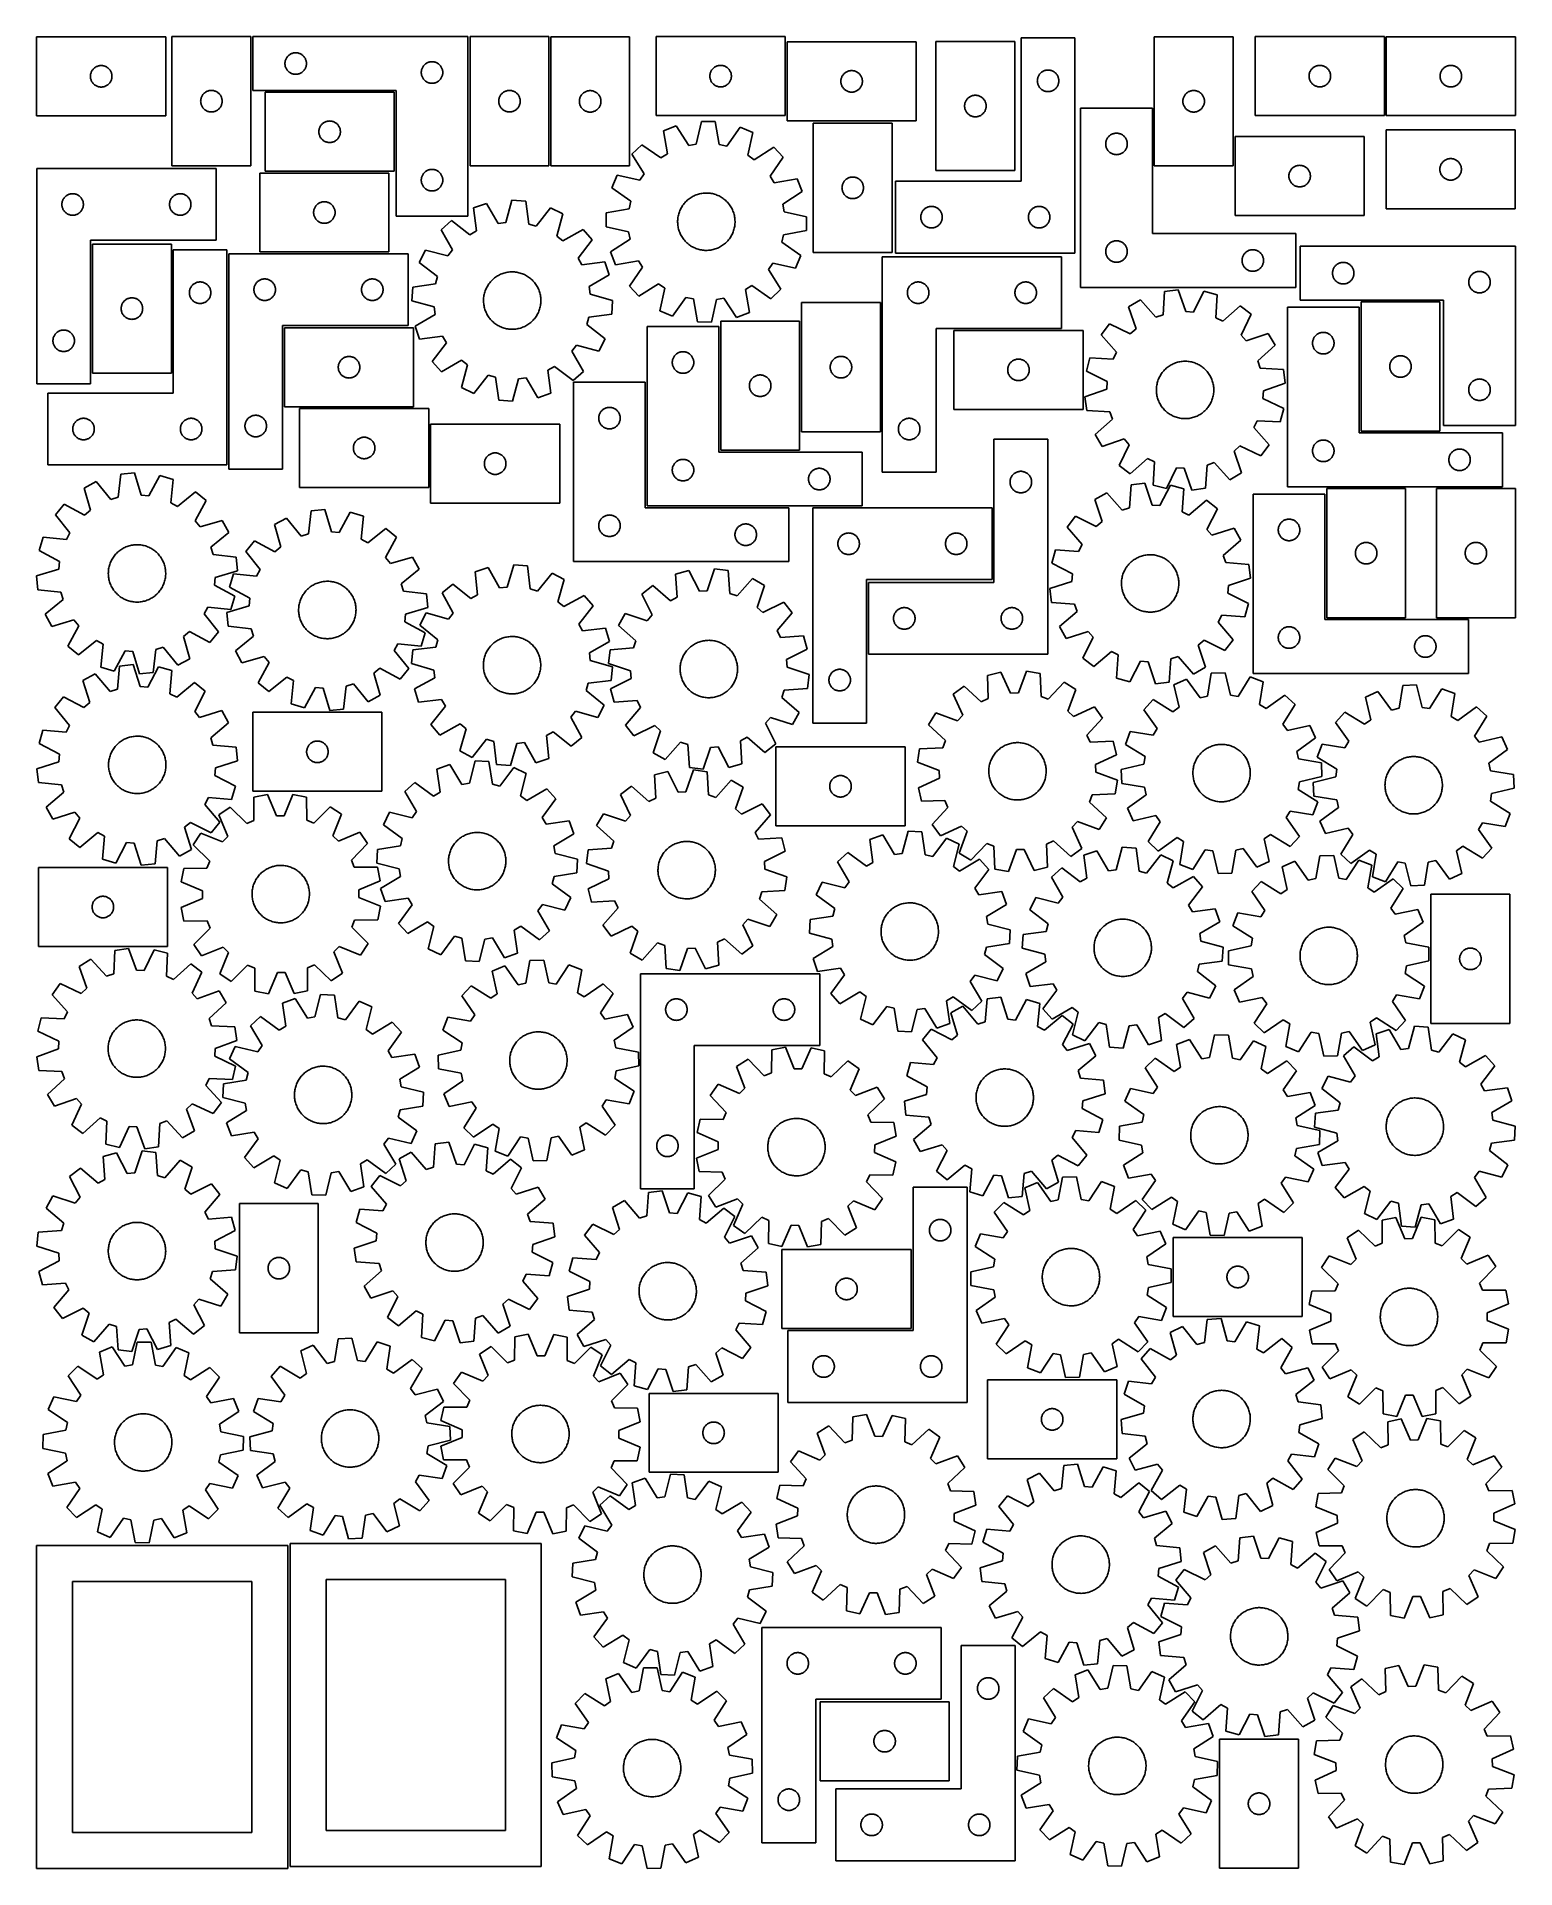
# Model space of a CAD drawing. Header units: millimetres. Extents: x 7 to 1243, y 7 to 1538.
import ezdxf

# ---------------------------------------------------------------- set-up
doc = ezdxf.new("R2010")
doc.units = ezdxf.units.MM
doc.layers.add('CUT', color=7, linetype='CONTINUOUS', true_color=0x000000)

msp = doc.modelspace()

# ---------------------------------------------------------------- linework, layer by layer
at = {"layer": 'CUT'}
for p, q in [((114.535979, 1538.166291), (6.535979, 1538.166291)), ((6.535979, 1538.166291), (6.535979, 1472.166291)), ((114.535979, 1472.166291), (114.535979, 1538.166291)), ((185.715666, 1538.33011), (119.715666, 1538.33011)), ((119.715666, 1538.33011), (119.715666, 1430.33011)), ((185.715666, 1430.33011), (185.715666, 1538.33011)), ((367.244655, 1538.317418), (187.244655, 1538.317418)), ((187.244655, 1538.317418), (187.244655, 1493.317418)), ((367.244655, 1388.317418), (367.244655, 1538.317418)), ((435.048613, 1538.329866), (369.048613, 1538.329866)), ((369.048613, 1538.329866), (369.048613, 1430.329866)), ((435.048613, 1430.329866), (435.048613, 1538.329866)), ((436.568017, 1538.202422), (436.568017, 1430.202422)), ((502.568017, 1538.202422), (436.568017, 1538.202422)), ((502.568017, 1430.202422), (502.568017, 1538.202422)), ((632.664641, 1538.31302), (524.664641, 1538.31302)), ((524.664641, 1538.31302), (524.664641, 1472.31302)), ((632.664641, 1472.31302), (632.664641, 1538.31302)), ((742.257231, 1533.945344), (634.257231, 1533.945344)), ((634.257231, 1533.945344), (634.257231, 1467.945344)), ((742.257231, 1467.945344), (742.257231, 1533.945344)), ((824.770079, 1534.29471), (758.770079, 1534.29471)), ((758.770079, 1534.29471), (758.770079, 1426.29471)), ((824.770079, 1426.29471), (824.770079, 1534.29471)), ((875.098051, 1537.354524), (830.098051, 1537.354524)), ((830.098051, 1537.354524), (830.098051, 1417.354524)), ((875.098051, 1357.354524), (875.098051, 1537.354524)), ((941.378808, 1538.272246), (941.378808, 1430.272246)), ((1007.378808, 1538.272246), (941.378808, 1538.272246)), ((1007.378808, 1430.272246), (1007.378808, 1538.272246)), ((1133.926802, 1538.314729), (1025.926802, 1538.314729)), ((1025.926802, 1538.314729), (1025.926802, 1472.314729)), ((1133.926802, 1472.314729), (1133.926802, 1538.314729)), ((1243.488795, 1538.275666), (1135.488795, 1538.275666)), ((1135.488795, 1538.275666), (1135.488795, 1472.275666)), ((1243.488795, 1472.275666), (1243.488795, 1538.275666)), ((214.263925, 1516.406046), (214.321652, 1516.992153)), ((214.321652, 1516.992153), (214.417588, 1517.573231)), ((214.417588, 1517.573231), (214.551323, 1518.146789)), ((214.551323, 1518.146789), (214.722284, 1518.710373)), ((214.722284, 1518.710373), (214.92974, 1519.261569)), ((214.92974, 1519.261569), (215.172801, 1519.798016)), ((215.172801, 1519.798016), (215.450427, 1520.317418)), ((215.450427, 1520.317418), (215.761429, 1520.81755)), ((215.761429, 1520.81755), (216.104475, 1521.296271)), ((216.104475, 1521.296271), (216.478097, 1521.75153)), ((216.478097, 1521.75153), (216.880694, 1522.181379)), ((216.880694, 1522.181379), (217.310543, 1522.583976)), ((217.310543, 1522.583976), (217.765803, 1522.957598)), ((217.765803, 1522.957598), (218.244523, 1523.300644)), ((218.244523, 1523.300644), (218.744655, 1523.611646)), ((218.744655, 1523.611646), (219.264057, 1523.889272)), ((219.264057, 1523.889272), (219.800505, 1524.132334)), ((219.800505, 1524.132334), (220.3517, 1524.339789)), ((220.3517, 1524.339789), (220.915284, 1524.51075)), ((220.915284, 1524.51075), (221.488843, 1524.644485)), ((221.488843, 1524.644485), (222.06992, 1524.740421)), ((222.06992, 1524.740421), (222.656027, 1524.798148)), ((222.656027, 1524.798148), (223.244655, 1524.817418)), ((223.244655, 1524.817418), (223.833284, 1524.798148)), ((223.833284, 1524.798148), (224.419391, 1524.740421)), ((224.419391, 1524.740421), (225.000468, 1524.644485)), ((225.000468, 1524.644485), (225.574027, 1524.51075)), ((225.574027, 1524.51075), (226.137611, 1524.339789)), ((226.137611, 1524.339789), (226.688806, 1524.132334)), ((226.688806, 1524.132334), (227.225254, 1523.889272)), ((227.225254, 1523.889272), (227.744655, 1523.611646)), ((227.744655, 1523.611646), (228.244788, 1523.300644)), ((228.244788, 1523.300644), (228.723508, 1522.957598)), ((228.723508, 1522.957598), (229.178768, 1522.583976)), ((229.178768, 1522.583976), (229.608616, 1522.181379)), ((229.608616, 1522.181379), (230.011214, 1521.75153)), ((230.011214, 1521.75153), (230.384835, 1521.296271)), ((230.384835, 1521.296271), (230.727882, 1520.81755)), ((230.727882, 1520.81755), (231.038884, 1520.317418)), ((231.038884, 1520.317418), (231.31651, 1519.798016)), ((231.31651, 1519.798016), (231.559571, 1519.261569)), ((231.559571, 1519.261569), (231.767027, 1518.710373)), ((231.767027, 1518.710373), (231.937988, 1518.146789)), ((231.937988, 1518.146789), (232.071723, 1517.573231)), ((232.071723, 1517.573231), (232.167659, 1516.992153)), ((232.167659, 1516.992153), (232.225386, 1516.406046)), ((333.264057, 1516.389272), (333.800505, 1516.632334)), ((333.800505, 1516.632334), (334.3517, 1516.839789)), ((334.3517, 1516.839789), (334.915284, 1517.01075)), ((334.915284, 1517.01075), (335.488843, 1517.144485)), ((335.488843, 1517.144485), (336.06992, 1517.240421)), ((336.06992, 1517.240421), (336.656027, 1517.298148)), ((336.656027, 1517.298148), (337.244655, 1517.317418)), ((337.244655, 1517.317418), (337.833284, 1517.298148)), ((337.833284, 1517.298148), (338.419391, 1517.240421)), ((338.419391, 1517.240421), (339.000468, 1517.144485)), ((339.000468, 1517.144485), (339.574027, 1517.01075)), ((339.574027, 1517.01075), (340.137611, 1516.839789)), ((340.137611, 1516.839789), (340.688806, 1516.632334)), ((340.688806, 1516.632334), (341.225254, 1516.389272)), ((51.535979, 1505.166291), (51.555249, 1505.754919)), ((51.555249, 1504.577663), (51.535979, 1505.166291)), ((51.555249, 1505.754919), (51.612975, 1506.341027)), ((51.612975, 1503.991556), (51.555249, 1504.577663)), ((51.612975, 1506.341027), (51.708911, 1506.922104)), ((51.708911, 1503.410478), (51.612975, 1503.991556)), ((51.708911, 1506.922104), (51.842647, 1507.495663)), ((51.842647, 1502.83692), (51.708911, 1503.410478)), ((51.842647, 1507.495663), (52.013608, 1508.059246)), ((52.013608, 1502.273336), (51.842647, 1502.83692)), ((52.013608, 1508.059246), (52.221063, 1508.610442)), ((52.221063, 1501.72214), (52.013608, 1502.273336)), ((52.221063, 1508.610442), (52.464124, 1509.146889)), ((52.464124, 1501.185693), (52.221063, 1501.72214)), ((52.464124, 1509.146889), (52.74175, 1509.666291)), ((52.74175, 1500.666291), (52.464124, 1501.185693)), ((52.74175, 1509.666291), (53.052753, 1510.166423)), ((53.052753, 1510.166423), (53.395799, 1510.645144)), ((53.395799, 1510.645144), (53.769421, 1511.100404)), ((53.769421, 1511.100404), (54.172018, 1511.530252)), ((54.172018, 1511.530252), (54.601867, 1511.93285)), ((54.601867, 1511.93285), (55.057126, 1512.306471)), ((55.057126, 1512.306471), (55.535847, 1512.649518)), ((55.535847, 1512.649518), (56.035979, 1512.96052)), ((56.035979, 1512.96052), (56.555381, 1513.238146)), ((56.555381, 1513.238146), (57.091828, 1513.481207)), ((57.091828, 1513.481207), (57.643024, 1513.688662)), ((57.643024, 1513.688662), (58.206608, 1513.859624)), ((58.206608, 1513.859624), (58.780166, 1513.993359)), ((58.780166, 1513.993359), (59.361243, 1514.089295)), ((59.361243, 1514.089295), (59.947351, 1514.147022)), ((59.947351, 1514.147022), (60.535979, 1514.166291)), ((60.535979, 1514.166291), (61.124607, 1514.147022)), ((61.124607, 1514.147022), (61.710715, 1514.089295)), ((61.710715, 1514.089295), (62.291792, 1513.993359)), ((62.291792, 1513.993359), (62.86535, 1513.859624)), ((62.86535, 1513.859624), (63.428934, 1513.688662)), ((63.428934, 1513.688662), (63.98013, 1513.481207)), ((63.98013, 1513.481207), (64.516577, 1513.238146)), ((64.516577, 1513.238146), (65.035979, 1512.96052)), ((65.035979, 1512.96052), (65.536111, 1512.649518)), ((65.536111, 1512.649518), (66.014832, 1512.306471)), ((66.014832, 1512.306471), (66.470091, 1511.93285)), ((66.470091, 1511.93285), (66.89994, 1511.530252)), ((66.89994, 1511.530252), (67.302537, 1511.100404)), ((67.302537, 1511.100404), (67.676159, 1510.645144)), ((67.676159, 1510.645144), (68.019206, 1510.166423)), ((68.019206, 1510.166423), (68.330208, 1509.666291)), ((68.330208, 1509.666291), (68.607834, 1509.146889)), ((68.607834, 1501.185693), (68.330208, 1500.666291)), ((68.607834, 1509.146889), (68.850895, 1508.610442)), ((68.850895, 1501.72214), (68.607834, 1501.185693)), ((68.850895, 1508.610442), (69.05835, 1508.059246)), ((69.05835, 1502.273336), (68.850895, 1501.72214)), ((69.05835, 1508.059246), (69.229311, 1507.495663)), ((69.229311, 1502.83692), (69.05835, 1502.273336)), ((69.229311, 1507.495663), (69.363047, 1506.922104)), ((69.363047, 1503.410478), (69.229311, 1502.83692)), ((69.363047, 1506.922104), (69.458983, 1506.341027)), ((69.458983, 1503.991556), (69.363047, 1503.410478)), ((69.458983, 1506.341027), (69.516709, 1505.754919)), ((69.516709, 1504.577663), (69.458983, 1503.991556)), ((69.516709, 1505.754919), (69.535979, 1505.166291)), ((69.535979, 1505.166291), (69.516709, 1504.577663)), ((214.244655, 1515.817418), (214.263925, 1516.406046)), ((214.263925, 1515.22879), (214.244655, 1515.817418)), ((214.321652, 1514.642682), (214.263925, 1515.22879)), ((214.417588, 1514.061605), (214.321652, 1514.642682)), ((214.551323, 1513.488046), (214.417588, 1514.061605)), ((214.722284, 1512.924463), (214.551323, 1513.488046)), ((214.92974, 1512.373267), (214.722284, 1512.924463)), ((215.172801, 1511.83682), (214.92974, 1512.373267)), ((215.450427, 1511.317418), (215.172801, 1511.83682)), ((215.761429, 1510.817286), (215.450427, 1511.317418)), ((216.104475, 1510.338565), (215.761429, 1510.817286)), ((216.478097, 1509.883305), (216.104475, 1510.338565)), ((216.880694, 1509.453457), (216.478097, 1509.883305)), ((217.310543, 1509.050859), (216.880694, 1509.453457)), ((217.765803, 1508.677238), (217.310543, 1509.050859)), ((218.244523, 1508.334191), (217.765803, 1508.677238)), ((218.744655, 1508.023189), (218.244523, 1508.334191)), ((219.264057, 1507.745563), (218.744655, 1508.023189)), ((219.800505, 1507.502502), (219.264057, 1507.745563)), ((220.3517, 1507.295047), (219.800505, 1507.502502)), ((220.915284, 1507.124085), (220.3517, 1507.295047)), ((221.488843, 1506.99035), (220.915284, 1507.124085)), ((222.06992, 1506.894414), (221.488843, 1506.99035)), ((222.656027, 1506.836687), (222.06992, 1506.894414)), ((223.244655, 1506.817418), (222.656027, 1506.836687)), ((223.833284, 1506.836687), (223.244655, 1506.817418)), ((224.419391, 1506.894414), (223.833284, 1506.836687)), ((225.000468, 1506.99035), (224.419391, 1506.894414)), ((225.574027, 1507.124085), (225.000468, 1506.99035)), ((226.137611, 1507.295047), (225.574027, 1507.124085)), ((226.688806, 1507.502502), (226.137611, 1507.295047)), ((227.225254, 1507.745563), (226.688806, 1507.502502)), ((227.744655, 1508.023189), (227.225254, 1507.745563)), ((228.244788, 1508.334191), (227.744655, 1508.023189)), ((228.723508, 1508.677238), (228.244788, 1508.334191)), ((229.178768, 1509.050859), (228.723508, 1508.677238)), ((229.608616, 1509.453457), (229.178768, 1509.050859)), ((230.011214, 1509.883305), (229.608616, 1509.453457)), ((230.384835, 1510.338565), (230.011214, 1509.883305)), ((230.727882, 1510.817286), (230.384835, 1510.338565)), ((231.038884, 1511.317418), (230.727882, 1510.817286)), ((231.31651, 1511.83682), (231.038884, 1511.317418)), ((231.559571, 1512.373267), (231.31651, 1511.83682)), ((231.767027, 1512.924463), (231.559571, 1512.373267)), ((231.937988, 1513.488046), (231.767027, 1512.924463)), ((232.071723, 1514.061605), (231.937988, 1513.488046)), ((232.167659, 1514.642682), (232.071723, 1514.061605)), ((232.225386, 1515.22879), (232.167659, 1514.642682)), ((232.225386, 1516.406046), (232.244655, 1515.817418)), ((232.244655, 1515.817418), (232.225386, 1515.22879)), ((328.244655, 1508.317418), (328.263925, 1508.906046)), ((328.263925, 1507.72879), (328.244655, 1508.317418)), ((328.263925, 1508.906046), (328.321652, 1509.492153)), ((328.321652, 1507.142682), (328.263925, 1507.72879)), ((328.321652, 1509.492153), (328.417588, 1510.073231)), ((328.417588, 1506.561605), (328.321652, 1507.142682)), ((328.417588, 1510.073231), (328.551323, 1510.646789)), ((328.551323, 1505.988046), (328.417588, 1506.561605)), ((328.551323, 1510.646789), (328.722284, 1511.210373)), ((328.722284, 1505.424463), (328.551323, 1505.988046)), ((328.722284, 1511.210373), (328.92974, 1511.761569)), ((328.92974, 1504.873267), (328.722284, 1505.424463)), ((328.92974, 1511.761569), (329.172801, 1512.298016)), ((329.172801, 1504.33682), (328.92974, 1504.873267)), ((329.172801, 1512.298016), (329.450427, 1512.817418)), ((329.450427, 1503.817418), (329.172801, 1504.33682)), ((329.450427, 1512.817418), (329.761429, 1513.31755)), ((329.761429, 1503.317286), (329.450427, 1503.817418)), ((329.761429, 1513.31755), (330.104475, 1513.796271)), ((330.104475, 1502.838565), (329.761429, 1503.317286)), ((330.104475, 1513.796271), (330.478097, 1514.25153)), ((330.478097, 1502.383305), (330.104475, 1502.838565)), ((330.478097, 1514.25153), (330.880694, 1514.681379)), ((330.880694, 1501.953457), (330.478097, 1502.383305)), ((330.880694, 1514.681379), (331.310543, 1515.083976)), ((331.310543, 1501.550859), (330.880694, 1501.953457)), ((331.310543, 1515.083976), (331.765803, 1515.457598)), ((331.765803, 1501.177238), (331.310543, 1501.550859)), ((331.765803, 1515.457598), (332.244523, 1515.800644)), ((332.244523, 1515.800644), (332.744655, 1516.111646)), ((332.744655, 1516.111646), (333.264057, 1516.389272)), ((341.225254, 1516.389272), (341.744655, 1516.111646)), ((341.744655, 1516.111646), (342.244788, 1515.800644)), ((342.244788, 1515.800644), (342.723508, 1515.457598)), ((342.723508, 1515.457598), (343.178768, 1515.083976)), ((343.178768, 1501.550859), (342.723508, 1501.177238)), ((343.178768, 1515.083976), (343.608616, 1514.681379)), ((343.608616, 1501.953457), (343.178768, 1501.550859)), ((343.608616, 1514.681379), (344.011214, 1514.25153)), ((344.011214, 1502.383305), (343.608616, 1501.953457)), ((344.011214, 1514.25153), (344.384835, 1513.796271)), ((344.384835, 1502.838565), (344.011214, 1502.383305)), ((344.384835, 1513.796271), (344.727882, 1513.31755)), ((344.727882, 1503.317286), (344.384835, 1502.838565)), ((344.727882, 1513.31755), (345.038884, 1512.817418)), ((345.038884, 1503.817418), (344.727882, 1503.317286)), ((345.038884, 1512.817418), (345.31651, 1512.298016)), ((345.31651, 1504.33682), (345.038884, 1503.817418)), ((345.31651, 1512.298016), (345.559571, 1511.761569)), ((345.559571, 1504.873267), (345.31651, 1504.33682)), ((345.559571, 1511.761569), (345.767027, 1511.210373)), ((345.767027, 1505.424463), (345.559571, 1504.873267)), ((345.767027, 1511.210373), (345.937988, 1510.646789)), ((345.937988, 1505.988046), (345.767027, 1505.424463)), ((345.937988, 1510.646789), (346.071723, 1510.073231)), ((346.071723, 1506.561605), (345.937988, 1505.988046)), ((346.071723, 1510.073231), (346.167659, 1509.492153)), ((346.167659, 1507.142682), (346.071723, 1506.561605)), ((346.167659, 1509.492153), (346.225386, 1508.906046)), ((346.225386, 1507.72879), (346.167659, 1507.142682)), ((346.225386, 1508.906046), (346.244655, 1508.317418)), ((346.244655, 1508.317418), (346.225386, 1507.72879)), ((569.664641, 1505.31302), (569.683911, 1505.901648)), ((569.683911, 1504.724392), (569.664641, 1505.31302)), ((569.683911, 1505.901648), (569.741637, 1506.487755)), ((569.741637, 1504.138284), (569.683911, 1504.724392)), ((569.741637, 1506.487755), (569.837574, 1507.068833)), ((569.837574, 1503.557207), (569.741637, 1504.138284)), ((569.837574, 1507.068833), (569.971309, 1507.642391)), ((569.971309, 1502.983648), (569.837574, 1503.557207)), ((569.971309, 1507.642391), (570.14227, 1508.205975)), ((570.14227, 1502.420065), (569.971309, 1502.983648)), ((570.14227, 1508.205975), (570.349725, 1508.757171)), ((570.349725, 1501.868869), (570.14227, 1502.420065)), ((570.349725, 1508.757171), (570.592786, 1509.293618)), ((570.592786, 1501.332422), (570.349725, 1501.868869)), ((570.592786, 1509.293618), (570.870412, 1509.81302)), ((570.870412, 1500.81302), (570.592786, 1501.332422)), ((570.870412, 1509.81302), (571.181415, 1510.313152)), ((571.181415, 1510.313152), (571.524461, 1510.791873)), ((571.524461, 1510.791873), (571.898083, 1511.247132)), ((571.898083, 1511.247132), (572.30068, 1511.676981)), ((572.30068, 1511.676981), (572.730529, 1512.079578)), ((572.730529, 1512.079578), (573.185788, 1512.4532)), ((573.185788, 1512.4532), (573.664509, 1512.796246)), ((573.664509, 1512.796246), (574.164641, 1513.107248)), ((574.164641, 1513.107248), (574.684043, 1513.384874)), ((574.684043, 1513.384874), (575.22049, 1513.627936)), ((575.22049, 1513.627936), (575.771686, 1513.835391)), ((575.771686, 1513.835391), (576.33527, 1514.006352)), ((576.33527, 1514.006352), (576.908828, 1514.140087)), ((576.908828, 1514.140087), (577.489905, 1514.236024)), ((577.489905, 1514.236024), (578.076013, 1514.29375)), ((578.076013, 1514.29375), (578.664641, 1514.31302)), ((578.664641, 1514.31302), (579.253269, 1514.29375)), ((579.253269, 1514.29375), (579.839377, 1514.236024)), ((579.839377, 1514.236024), (580.420454, 1514.140087)), ((580.420454, 1514.140087), (580.994013, 1514.006352)), ((580.994013, 1514.006352), (581.557596, 1513.835391)), ((581.557596, 1513.835391), (582.108792, 1513.627936)), ((582.108792, 1513.627936), (582.645239, 1513.384874)), ((582.645239, 1513.384874), (583.164641, 1513.107248)), ((583.164641, 1513.107248), (583.664773, 1512.796246)), ((583.664773, 1512.796246), (584.143494, 1512.4532)), ((584.143494, 1512.4532), (584.598753, 1512.079578)), ((584.598753, 1512.079578), (585.028602, 1511.676981)), ((585.028602, 1511.676981), (585.431199, 1511.247132)), ((585.431199, 1511.247132), (585.804821, 1510.791873)), ((585.804821, 1510.791873), (586.147868, 1510.313152)), ((586.147868, 1510.313152), (586.45887, 1509.81302)), ((586.45887, 1509.81302), (586.736496, 1509.293618)), ((586.736496, 1501.332422), (586.45887, 1500.81302)), ((586.736496, 1509.293618), (586.979557, 1508.757171)), ((586.979557, 1501.868869), (586.736496, 1501.332422)), ((586.979557, 1508.757171), (587.187012, 1508.205975)), ((587.187012, 1502.420065), (586.979557, 1501.868869)), ((587.187012, 1508.205975), (587.357974, 1507.642391)), ((587.357974, 1502.983648), (587.187012, 1502.420065)), ((587.357974, 1507.642391), (587.491709, 1507.068833)), ((587.491709, 1503.557207), (587.357974, 1502.983648)), ((587.491709, 1507.068833), (587.587645, 1506.487755)), ((587.587645, 1504.138284), (587.491709, 1503.557207)), ((587.587645, 1506.487755), (587.645371, 1505.901648)), ((587.645371, 1504.724392), (587.587645, 1504.138284)), ((587.645371, 1505.901648), (587.664641, 1505.31302)), ((587.664641, 1505.31302), (587.645371, 1504.724392)), ((679.257231, 1500.945344), (679.276501, 1501.533972)), ((679.276501, 1501.533972), (679.334228, 1502.12008)), ((679.334228, 1502.12008), (679.430164, 1502.701157)), ((679.430164, 1502.701157), (679.563899, 1503.274715)), ((679.563899, 1503.274715), (679.73486, 1503.838299)), ((679.73486, 1503.838299), (679.942316, 1504.389495)), ((679.942316, 1504.389495), (680.185377, 1504.925942)), ((680.185377, 1504.925942), (680.463003, 1505.445344)), ((680.463003, 1505.445344), (680.774005, 1505.945476)), ((680.774005, 1505.945476), (681.117051, 1506.424197)), ((681.117051, 1506.424197), (681.490673, 1506.879456)), ((681.490673, 1506.879456), (681.89327, 1507.309305)), ((681.89327, 1507.309305), (682.323119, 1507.711902)), ((682.323119, 1507.711902), (682.778379, 1508.085524)), ((682.778379, 1508.085524), (683.257099, 1508.42857)), ((683.257099, 1508.42857), (683.757231, 1508.739573)), ((683.757231, 1508.739573), (684.276633, 1509.017199)), ((684.276633, 1509.017199), (684.813081, 1509.26026)), ((684.813081, 1509.26026), (685.364276, 1509.467715)), ((685.364276, 1509.467715), (685.92786, 1509.638676)), ((685.92786, 1509.638676), (686.501419, 1509.772411)), ((686.501419, 1509.772411), (687.082496, 1509.868348)), ((687.082496, 1509.868348), (687.668603, 1509.926074)), ((687.668603, 1509.926074), (688.257231, 1509.945344)), ((688.257231, 1509.945344), (688.84586, 1509.926074)), ((688.84586, 1509.926074), (689.431967, 1509.868348)), ((689.431967, 1509.868348), (690.013044, 1509.772411)), ((690.013044, 1509.772411), (690.586603, 1509.638676)), ((690.586603, 1509.638676), (691.150187, 1509.467715)), ((691.150187, 1509.467715), (691.701382, 1509.26026)), ((691.701382, 1509.26026), (692.23783, 1509.017199)), ((692.23783, 1509.017199), (692.757231, 1508.739573)), ((692.757231, 1508.739573), (693.257364, 1508.42857)), ((693.257364, 1508.42857), (693.736084, 1508.085524)), ((693.736084, 1508.085524), (694.191344, 1507.711902)), ((694.191344, 1507.711902), (694.621192, 1507.309305)), ((694.621192, 1507.309305), (695.02379, 1506.879456)), ((695.02379, 1506.879456), (695.397412, 1506.424197)), ((695.397412, 1506.424197), (695.740458, 1505.945476)), ((695.740458, 1505.945476), (696.05146, 1505.445344)), ((696.05146, 1505.445344), (696.329086, 1504.925942)), ((696.329086, 1504.925942), (696.572147, 1504.389495)), ((696.572147, 1504.389495), (696.779603, 1503.838299)), ((696.779603, 1503.838299), (696.950564, 1503.274715)), ((696.950564, 1503.274715), (697.084299, 1502.701157)), ((697.084299, 1502.701157), (697.180235, 1502.12008)), ((697.180235, 1502.12008), (697.237962, 1501.533972)), ((697.237962, 1501.533972), (697.257231, 1500.945344)), ((843.598051, 1501.354524), (843.617321, 1501.943152)), ((843.617321, 1500.765896), (843.598051, 1501.354524)), ((843.617321, 1501.943152), (843.675048, 1502.52926)), ((843.675048, 1502.52926), (843.770984, 1503.110337)), ((843.770984, 1503.110337), (843.904719, 1503.683896)), ((843.904719, 1503.683896), (844.07568, 1504.247479)), ((844.07568, 1504.247479), (844.283136, 1504.798675)), ((844.283136, 1504.798675), (844.526197, 1505.335123)), ((844.526197, 1505.335123), (844.803823, 1505.854524)), ((844.803823, 1505.854524), (845.114825, 1506.354656)), ((845.114825, 1506.354656), (845.457871, 1506.833377)), ((845.457871, 1506.833377), (845.831493, 1507.288637)), ((845.831493, 1507.288637), (846.23409, 1507.718485)), ((846.23409, 1507.718485), (846.663939, 1508.121083)), ((846.663939, 1508.121083), (847.119199, 1508.494704)), ((847.119199, 1508.494704), (847.597919, 1508.837751)), ((847.597919, 1508.837751), (848.098051, 1509.148753)), ((848.098051, 1509.148753), (848.617453, 1509.426379)), ((848.617453, 1509.426379), (849.1539, 1509.66944)), ((849.1539, 1509.66944), (849.705096, 1509.876895)), ((849.705096, 1509.876895), (850.26868, 1510.047857)), ((850.26868, 1510.047857), (850.842238, 1510.181592)), ((850.842238, 1510.181592), (851.423316, 1510.277528)), ((851.423316, 1510.277528), (852.009423, 1510.335255)), ((852.009423, 1510.335255), (852.598051, 1510.354524)), ((852.598051, 1510.354524), (853.18668, 1510.335255)), ((853.18668, 1510.335255), (853.772787, 1510.277528)), ((853.772787, 1510.277528), (854.353864, 1510.181592)), ((854.353864, 1510.181592), (854.927423, 1510.047857)), ((854.927423, 1510.047857), (855.491007, 1509.876895)), ((855.491007, 1509.876895), (856.042202, 1509.66944)), ((856.042202, 1509.66944), (856.57865, 1509.426379)), ((856.57865, 1509.426379), (857.098051, 1509.148753)), ((857.098051, 1509.148753), (857.598183, 1508.837751)), ((857.598183, 1508.837751), (858.076904, 1508.494704)), ((858.076904, 1508.494704), (858.532164, 1508.121083)), ((858.532164, 1508.121083), (858.962012, 1507.718485)), ((858.962012, 1507.718485), (859.36461, 1507.288637)), ((859.36461, 1507.288637), (859.738231, 1506.833377)), ((859.738231, 1506.833377), (860.081278, 1506.354656)), ((860.081278, 1506.354656), (860.39228, 1505.854524)), ((860.39228, 1505.854524), (860.669906, 1505.335123)), ((860.669906, 1505.335123), (860.912967, 1504.798675)), ((860.912967, 1504.798675), (861.120423, 1504.247479)), ((861.120423, 1504.247479), (861.291384, 1503.683896)), ((861.291384, 1503.683896), (861.425119, 1503.110337)), ((861.425119, 1503.110337), (861.521055, 1502.52926)), ((861.521055, 1502.52926), (861.578782, 1501.943152)), ((861.578782, 1501.943152), (861.598051, 1501.354524)), ((861.598051, 1501.354524), (861.578782, 1500.765896)), ((1070.926802, 1505.314729), (1070.946072, 1505.903357)), ((1070.946072, 1504.726101), (1070.926802, 1505.314729)), ((1070.946072, 1505.903357), (1071.003799, 1506.489464)), ((1071.003799, 1504.139993), (1070.946072, 1504.726101)), ((1071.003799, 1506.489464), (1071.099735, 1507.070542)), ((1071.099735, 1503.558916), (1071.003799, 1504.139993)), ((1071.099735, 1507.070542), (1071.23347, 1507.6441)), ((1071.23347, 1502.985357), (1071.099735, 1503.558916)), ((1071.23347, 1507.6441), (1071.404431, 1508.207684)), ((1071.404431, 1502.421774), (1071.23347, 1502.985357)), ((1071.404431, 1508.207684), (1071.611887, 1508.75888)), ((1071.611887, 1501.870578), (1071.404431, 1502.421774)), ((1071.611887, 1508.75888), (1071.854948, 1509.295327)), ((1071.854948, 1501.334131), (1071.611887, 1501.870578)), ((1071.854948, 1509.295327), (1072.132574, 1509.814729)), ((1072.132574, 1500.814729), (1071.854948, 1501.334131)), ((1072.132574, 1509.814729), (1072.443576, 1510.314861)), ((1072.443576, 1510.314861), (1072.786622, 1510.793582)), ((1072.786622, 1510.793582), (1073.160244, 1511.248841)), ((1073.160244, 1511.248841), (1073.562841, 1511.67869)), ((1073.562841, 1511.67869), (1073.99269, 1512.081287)), ((1073.99269, 1512.081287), (1074.44795, 1512.454909)), ((1074.44795, 1512.454909), (1074.92667, 1512.797955)), ((1074.92667, 1512.797955), (1075.426802, 1513.108957)), ((1075.426802, 1513.108957), (1075.946204, 1513.386583)), ((1075.946204, 1513.386583), (1076.482651, 1513.629645)), ((1076.482651, 1513.629645), (1077.033847, 1513.8371)), ((1077.033847, 1513.8371), (1077.597431, 1514.008061)), ((1077.597431, 1514.008061), (1078.170989, 1514.141796)), ((1078.170989, 1514.141796), (1078.752067, 1514.237732)), ((1078.752067, 1514.237732), (1079.338174, 1514.295459)), ((1079.338174, 1514.295459), (1079.926802, 1514.314729)), ((1079.926802, 1514.314729), (1080.515431, 1514.295459)), ((1080.515431, 1514.295459), (1081.101538, 1514.237732)), ((1081.101538, 1514.237732), (1081.682615, 1514.141796)), ((1081.682615, 1514.141796), (1082.256174, 1514.008061)), ((1082.256174, 1514.008061), (1082.819758, 1513.8371)), ((1082.819758, 1513.8371), (1083.370953, 1513.629645)), ((1083.370953, 1513.629645), (1083.907401, 1513.386583)), ((1083.907401, 1513.386583), (1084.426802, 1513.108957)), ((1084.426802, 1513.108957), (1084.926934, 1512.797955)), ((1084.926934, 1512.797955), (1085.405655, 1512.454909)), ((1085.405655, 1512.454909), (1085.860915, 1512.081287)), ((1085.860915, 1512.081287), (1086.290763, 1511.67869)), ((1086.290763, 1511.67869), (1086.693361, 1511.248841)), ((1086.693361, 1511.248841), (1087.066982, 1510.793582)), ((1087.066982, 1510.793582), (1087.410029, 1510.314861)), ((1087.410029, 1510.314861), (1087.721031, 1509.814729)), ((1087.721031, 1509.814729), (1087.998657, 1509.295327)), ((1087.998657, 1501.334131), (1087.721031, 1500.814729)), ((1087.998657, 1509.295327), (1088.241718, 1508.75888)), ((1088.241718, 1501.870578), (1087.998657, 1501.334131)), ((1088.241718, 1508.75888), (1088.449174, 1508.207684)), ((1088.449174, 1502.421774), (1088.241718, 1501.870578)), ((1088.449174, 1508.207684), (1088.620135, 1507.6441)), ((1088.620135, 1502.985357), (1088.449174, 1502.421774)), ((1088.620135, 1507.6441), (1088.75387, 1507.070542)), ((1088.75387, 1503.558916), (1088.620135, 1502.985357)), ((1088.75387, 1507.070542), (1088.849806, 1506.489464)), ((1088.849806, 1504.139993), (1088.75387, 1503.558916)), ((1088.849806, 1506.489464), (1088.907533, 1505.903357)), ((1088.907533, 1504.726101), (1088.849806, 1504.139993)), ((1088.907533, 1505.903357), (1088.926802, 1505.314729)), ((1088.926802, 1505.314729), (1088.907533, 1504.726101)), ((1180.488795, 1505.275666), (1180.508065, 1505.864294)), ((1180.508065, 1504.687038), (1180.488795, 1505.275666)), ((1180.508065, 1505.864294), (1180.565791, 1506.450402)), ((1180.565791, 1504.100931), (1180.508065, 1504.687038)), ((1180.565791, 1506.450402), (1180.661728, 1507.031479)), ((1180.661728, 1503.519853), (1180.565791, 1504.100931)), ((1180.661728, 1507.031479), (1180.795463, 1507.605038)), ((1180.795463, 1502.946295), (1180.661728, 1503.519853)), ((1180.795463, 1507.605038), (1180.966424, 1508.168621)), ((1180.966424, 1502.382711), (1180.795463, 1502.946295)), ((1180.966424, 1508.168621), (1181.173879, 1508.719817)), ((1181.173879, 1501.831515), (1180.966424, 1502.382711)), ((1181.173879, 1508.719817), (1181.41694, 1509.256264)), ((1181.41694, 1501.295068), (1181.173879, 1501.831515)), ((1181.41694, 1509.256264), (1181.694566, 1509.775666)), ((1181.694566, 1500.775666), (1181.41694, 1501.295068)), ((1181.694566, 1509.775666), (1182.005569, 1510.275798)), ((1182.005569, 1510.275798), (1182.348615, 1510.754519)), ((1182.348615, 1510.754519), (1182.722237, 1511.209779)), ((1182.722237, 1511.209779), (1183.124834, 1511.639627)), ((1183.124834, 1511.639627), (1183.554683, 1512.042225)), ((1183.554683, 1512.042225), (1184.009942, 1512.415846)), ((1184.009942, 1512.415846), (1184.488663, 1512.758893)), ((1184.488663, 1512.758893), (1184.988795, 1513.069895)), ((1184.988795, 1513.069895), (1185.508197, 1513.347521)), ((1185.508197, 1513.347521), (1186.044644, 1513.590582)), ((1186.044644, 1513.590582), (1186.59584, 1513.798037)), ((1186.59584, 1513.798037), (1187.159424, 1513.968999)), ((1187.159424, 1513.968999), (1187.732982, 1514.102734)), ((1187.732982, 1514.102734), (1188.314059, 1514.19867)), ((1188.314059, 1514.19867), (1188.900167, 1514.256397)), ((1188.900167, 1514.256397), (1189.488795, 1514.275666)), ((1189.488795, 1514.275666), (1190.077423, 1514.256397)), ((1190.077423, 1514.256397), (1190.663531, 1514.19867)), ((1190.663531, 1514.19867), (1191.244608, 1514.102734)), ((1191.244608, 1514.102734), (1191.818166, 1513.968999)), ((1191.818166, 1513.968999), (1192.38175, 1513.798037)), ((1192.38175, 1513.798037), (1192.932946, 1513.590582)), ((1192.932946, 1513.590582), (1193.469393, 1513.347521)), ((1193.469393, 1513.347521), (1193.988795, 1513.069895)), ((1193.988795, 1513.069895), (1194.488927, 1512.758893)), ((1194.488927, 1512.758893), (1194.967648, 1512.415846)), ((1194.967648, 1512.415846), (1195.422907, 1512.042225)), ((1195.422907, 1512.042225), (1195.852756, 1511.639627)), ((1195.852756, 1511.639627), (1196.255353, 1511.209779)), ((1196.255353, 1511.209779), (1196.628975, 1510.754519)), ((1196.628975, 1510.754519), (1196.972022, 1510.275798)), ((1196.972022, 1510.275798), (1197.283024, 1509.775666)), ((1197.283024, 1509.775666), (1197.56065, 1509.256264)), ((1197.56065, 1501.295068), (1197.283024, 1500.775666)), ((1197.56065, 1509.256264), (1197.803711, 1508.719817)), ((1197.803711, 1501.831515), (1197.56065, 1501.295068)), ((1197.803711, 1508.719817), (1198.011166, 1508.168621)), ((1198.011166, 1502.382711), (1197.803711, 1501.831515)), ((1198.011166, 1508.168621), (1198.182127, 1507.605038)), ((1198.182127, 1502.946295), (1198.011166, 1502.382711)), ((1198.182127, 1507.605038), (1198.315863, 1507.031479)), ((1198.315863, 1503.519853), (1198.182127, 1502.946295)), ((1198.315863, 1507.031479), (1198.411799, 1506.450402)), ((1198.411799, 1504.100931), (1198.315863, 1503.519853)), ((1198.411799, 1506.450402), (1198.469525, 1505.864294)), ((1198.469525, 1504.687038), (1198.411799, 1504.100931)), ((1198.469525, 1505.864294), (1198.488795, 1505.275666)), ((1198.488795, 1505.275666), (1198.469525, 1504.687038)), ((53.052753, 1500.166159), (52.74175, 1500.666291)), ((53.395799, 1499.687438), (53.052753, 1500.166159)), ((53.769421, 1499.232179), (53.395799, 1499.687438)), ((54.172018, 1498.80233), (53.769421, 1499.232179)), ((54.601867, 1498.399733), (54.172018, 1498.80233)), ((55.057126, 1498.026111), (54.601867, 1498.399733)), ((55.535847, 1497.683065), (55.057126, 1498.026111)), ((56.035979, 1497.372063), (55.535847, 1497.683065)), ((56.555381, 1497.094437), (56.035979, 1497.372063)), ((57.091828, 1496.851375), (56.555381, 1497.094437)), ((57.643024, 1496.64392), (57.091828, 1496.851375)), ((58.206608, 1496.472959), (57.643024, 1496.64392)), ((58.780166, 1496.339224), (58.206608, 1496.472959)), ((59.361243, 1496.243287), (58.780166, 1496.339224)), ((59.947351, 1496.185561), (59.361243, 1496.243287)), ((60.535979, 1496.166291), (59.947351, 1496.185561)), ((61.124607, 1496.185561), (60.535979, 1496.166291)), ((61.710715, 1496.243287), (61.124607, 1496.185561)), ((62.291792, 1496.339224), (61.710715, 1496.243287)), ((62.86535, 1496.472959), (62.291792, 1496.339224)), ((63.428934, 1496.64392), (62.86535, 1496.472959)), ((63.98013, 1496.851375), (63.428934, 1496.64392)), ((64.516577, 1497.094437), (63.98013, 1496.851375)), ((65.035979, 1497.372063), (64.516577, 1497.094437)), ((65.536111, 1497.683065), (65.035979, 1497.372063)), ((66.014832, 1498.026111), (65.536111, 1497.683065)), ((66.470091, 1498.399733), (66.014832, 1498.026111)), ((66.89994, 1498.80233), (66.470091, 1498.399733)), ((67.302537, 1499.232179), (66.89994, 1498.80233)), ((67.676159, 1499.687438), (67.302537, 1499.232179)), ((68.019206, 1500.166159), (67.676159, 1499.687438)), ((68.330208, 1500.666291), (68.019206, 1500.166159)), ((143.792662, 1485.504846), (143.888599, 1486.085923)), ((143.888599, 1486.085923), (144.022334, 1486.659482)), ((144.022334, 1486.659482), (144.193295, 1487.223065)), ((144.193295, 1487.223065), (144.40075, 1487.774261)), ((144.40075, 1487.774261), (144.643811, 1488.310708)), ((144.643811, 1488.310708), (144.921437, 1488.83011)), ((144.921437, 1488.83011), (145.23244, 1489.330242)), ((145.23244, 1489.330242), (145.575486, 1489.808963)), ((145.575486, 1489.808963), (145.949108, 1490.264223)), ((145.949108, 1490.264223), (146.351705, 1490.694071)), ((146.351705, 1490.694071), (146.781554, 1491.096669)), ((146.781554, 1491.096669), (147.236813, 1491.47029)), ((147.236813, 1491.47029), (147.715534, 1491.813337)), ((147.715534, 1491.813337), (148.215666, 1492.124339)), ((148.215666, 1492.124339), (148.735068, 1492.401965)), ((148.735068, 1492.401965), (149.271515, 1492.645026)), ((149.271515, 1492.645026), (149.822711, 1492.852481)), ((149.822711, 1492.852481), (150.386295, 1493.023443)), ((150.386295, 1493.023443), (150.959853, 1493.157178)), ((150.959853, 1493.157178), (151.54093, 1493.253114)), ((151.54093, 1493.253114), (152.127038, 1493.310841)), ((152.127038, 1493.310841), (152.715666, 1493.33011)), ((152.715666, 1493.33011), (153.304294, 1493.310841)), ((153.304294, 1493.310841), (153.890402, 1493.253114)), ((153.890402, 1493.253114), (154.471479, 1493.157178)), ((154.471479, 1493.157178), (155.045038, 1493.023443)), ((155.045038, 1493.023443), (155.608621, 1492.852481)), ((155.608621, 1492.852481), (156.159817, 1492.645026)), ((156.159817, 1492.645026), (156.696264, 1492.401965)), ((156.696264, 1492.401965), (157.215666, 1492.124339)), ((157.215666, 1492.124339), (157.715798, 1491.813337)), ((157.715798, 1491.813337), (158.194519, 1491.47029)), ((158.194519, 1491.47029), (158.649778, 1491.096669)), ((158.649778, 1491.096669), (159.079627, 1490.694071)), ((159.079627, 1490.694071), (159.482224, 1490.264223)), ((159.482224, 1490.264223), (159.855846, 1489.808963)), ((159.855846, 1489.808963), (160.198893, 1489.330242)), ((160.198893, 1489.330242), (160.509895, 1488.83011)), ((160.509895, 1488.83011), (160.787521, 1488.310708)), ((160.787521, 1488.310708), (161.030582, 1487.774261)), ((161.030582, 1487.774261), (161.238037, 1487.223065)), ((161.238037, 1487.223065), (161.408999, 1486.659482)), ((161.408999, 1486.659482), (161.542734, 1486.085923)), ((161.542734, 1486.085923), (161.63867, 1485.504846)), ((187.244655, 1493.317418), (307.244655, 1493.317418)), ((305.592925, 1491.79178), (197.592925, 1491.79178)), ((197.592925, 1491.79178), (197.592925, 1425.79178)), ((305.592925, 1425.79178), (305.592925, 1491.79178)), ((307.244655, 1493.317418), (307.244655, 1388.317418)), ((332.244523, 1500.834191), (331.765803, 1501.177238)), ((332.744655, 1500.523189), (332.244523, 1500.834191)), ((333.264057, 1500.245563), (332.744655, 1500.523189)), ((333.800505, 1500.002502), (333.264057, 1500.245563)), ((334.3517, 1499.795047), (333.800505, 1500.002502)), ((334.915284, 1499.624085), (334.3517, 1499.795047)), ((335.488843, 1499.49035), (334.915284, 1499.624085)), ((336.06992, 1499.394414), (335.488843, 1499.49035)), ((336.656027, 1499.336687), (336.06992, 1499.394414)), ((337.244655, 1499.317418), (336.656027, 1499.336687)), ((337.833284, 1499.336687), (337.244655, 1499.317418)), ((338.419391, 1499.394414), (337.833284, 1499.336687)), ((339.000468, 1499.49035), (338.419391, 1499.394414)), ((339.574027, 1499.624085), (339.000468, 1499.49035)), ((340.137611, 1499.795047), (339.574027, 1499.624085)), ((340.688806, 1500.002502), (340.137611, 1499.795047)), ((341.225254, 1500.245563), (340.688806, 1500.002502)), ((341.744655, 1500.523189), (341.225254, 1500.245563)), ((342.244788, 1500.834191), (341.744655, 1500.523189)), ((342.723508, 1501.177238), (342.244788, 1500.834191)), ((393.125609, 1485.504602), (393.221545, 1486.085679)), ((393.221545, 1486.085679), (393.35528, 1486.659238)), ((393.35528, 1486.659238), (393.526242, 1487.222821)), ((393.526242, 1487.222821), (393.733697, 1487.774017)), ((393.733697, 1487.774017), (393.976758, 1488.310464)), ((393.976758, 1488.310464), (394.254384, 1488.829866)), ((394.254384, 1488.829866), (394.565386, 1489.329998)), ((394.565386, 1489.329998), (394.908433, 1489.808719)), ((394.908433, 1489.808719), (395.282055, 1490.263978)), ((395.282055, 1490.263978), (395.684652, 1490.693827)), ((395.684652, 1490.693827), (396.114501, 1491.096424)), ((396.114501, 1491.096424), (396.56976, 1491.470046)), ((396.56976, 1491.470046), (397.048481, 1491.813093)), ((397.048481, 1491.813093), (397.548613, 1492.124095)), ((397.548613, 1492.124095), (398.068015, 1492.401721)), ((398.068015, 1492.401721), (398.604462, 1492.644782)), ((398.604462, 1492.644782), (399.155658, 1492.852237)), ((399.155658, 1492.852237), (399.719241, 1493.023199)), ((399.719241, 1493.023199), (400.2928, 1493.156934)), ((400.2928, 1493.156934), (400.873877, 1493.25287)), ((400.873877, 1493.25287), (401.459985, 1493.310596)), ((401.459985, 1493.310596), (402.048613, 1493.329866)), ((402.048613, 1493.329866), (402.637241, 1493.310596)), ((402.637241, 1493.310596), (403.223349, 1493.25287)), ((403.223349, 1493.25287), (403.804426, 1493.156934)), ((403.804426, 1493.156934), (404.377984, 1493.023199)), ((404.377984, 1493.023199), (404.941568, 1492.852237)), ((404.941568, 1492.852237), (405.492764, 1492.644782)), ((405.492764, 1492.644782), (406.029211, 1492.401721)), ((406.029211, 1492.401721), (406.548613, 1492.124095)), ((406.548613, 1492.124095), (407.048745, 1491.813093)), ((407.048745, 1491.813093), (407.527466, 1491.470046)), ((407.527466, 1491.470046), (407.982725, 1491.096424)), ((407.982725, 1491.096424), (408.412574, 1490.693827)), ((408.412574, 1490.693827), (408.815171, 1490.263978)), ((408.815171, 1490.263978), (409.188793, 1489.808719)), ((409.188793, 1489.808719), (409.531839, 1489.329998)), ((409.531839, 1489.329998), (409.842842, 1488.829866)), ((409.842842, 1488.829866), (410.120468, 1488.310464)), ((410.120468, 1488.310464), (410.363529, 1487.774017)), ((410.363529, 1487.774017), (410.570984, 1487.222821)), ((410.570984, 1487.222821), (410.741945, 1486.659238)), ((410.741945, 1486.659238), (410.87568, 1486.085679)), ((410.87568, 1486.085679), (410.971617, 1485.504602)), ((460.645014, 1485.377158), (460.74095, 1485.958235)), ((460.74095, 1485.958235), (460.874685, 1486.531793)), ((460.874685, 1486.531793), (461.045646, 1487.095377)), ((461.045646, 1487.095377), (461.253102, 1487.646573)), ((461.253102, 1487.646573), (461.496163, 1488.18302)), ((461.496163, 1488.18302), (461.773789, 1488.702422)), ((461.773789, 1488.702422), (462.084791, 1489.202554)), ((462.084791, 1489.202554), (462.427837, 1489.681275)), ((462.427837, 1489.681275), (462.801459, 1490.136534)), ((462.801459, 1490.136534), (463.204056, 1490.566383)), ((463.204056, 1490.566383), (463.633905, 1490.96898)), ((463.633905, 1490.96898), (464.089164, 1491.342602)), ((464.089164, 1491.342602), (464.567885, 1491.685648)), ((464.567885, 1491.685648), (465.068017, 1491.99665)), ((465.068017, 1491.99665), (465.587419, 1492.274276)), ((465.587419, 1492.274276), (466.123866, 1492.517338)), ((466.123866, 1492.517338), (466.675062, 1492.724793)), ((466.675062, 1492.724793), (467.238646, 1492.895754)), ((467.238646, 1492.895754), (467.812204, 1493.029489)), ((467.812204, 1493.029489), (468.393282, 1493.125426)), ((468.393282, 1493.125426), (468.979389, 1493.183152)), ((468.979389, 1493.183152), (469.568017, 1493.202422)), ((469.568017, 1493.202422), (470.156646, 1493.183152)), ((470.156646, 1493.183152), (470.742753, 1493.125426)), ((470.742753, 1493.125426), (471.32383, 1493.029489)), ((471.32383, 1493.029489), (471.897389, 1492.895754)), ((471.897389, 1492.895754), (472.460973, 1492.724793)), ((472.460973, 1492.724793), (473.012168, 1492.517338)), ((473.012168, 1492.517338), (473.548616, 1492.274276)), ((473.548616, 1492.274276), (474.068017, 1491.99665)), ((474.068017, 1491.99665), (474.568149, 1491.685648)), ((474.568149, 1491.685648), (475.04687, 1491.342602)), ((475.04687, 1491.342602), (475.50213, 1490.96898)), ((475.50213, 1490.96898), (475.931978, 1490.566383)), ((475.931978, 1490.566383), (476.334576, 1490.136534)), ((476.334576, 1490.136534), (476.708197, 1489.681275)), ((476.708197, 1489.681275), (477.051244, 1489.202554)), ((477.051244, 1489.202554), (477.362246, 1488.702422)), ((477.362246, 1488.702422), (477.639872, 1488.18302)), ((477.639872, 1488.18302), (477.882933, 1487.646573)), ((477.882933, 1487.646573), (478.090389, 1487.095377)), ((478.090389, 1487.095377), (478.26135, 1486.531793)), ((478.26135, 1486.531793), (478.395085, 1485.958235)), ((478.395085, 1485.958235), (478.491021, 1485.377158)), ((571.181415, 1500.312888), (570.870412, 1500.81302)), ((571.524461, 1499.834167), (571.181415, 1500.312888)), ((571.898083, 1499.378907), (571.524461, 1499.834167)), ((572.30068, 1498.949059), (571.898083, 1499.378907)), ((572.730529, 1498.546461), (572.30068, 1498.949059)), ((573.185788, 1498.17284), (572.730529, 1498.546461)), ((573.664509, 1497.829793), (573.185788, 1498.17284)), ((574.164641, 1497.518791), (573.664509, 1497.829793)), ((574.684043, 1497.241165), (574.164641, 1497.518791)), ((575.22049, 1496.998104), (574.684043, 1497.241165)), ((575.771686, 1496.790649), (575.22049, 1496.998104)), ((576.33527, 1496.619687), (575.771686, 1496.790649)), ((576.908828, 1496.485952), (576.33527, 1496.619687)), ((577.489905, 1496.390016), (576.908828, 1496.485952)), ((578.076013, 1496.332289), (577.489905, 1496.390016)), ((578.664641, 1496.31302), (578.076013, 1496.332289)), ((579.253269, 1496.332289), (578.664641, 1496.31302)), ((579.839377, 1496.390016), (579.253269, 1496.332289)), ((580.420454, 1496.485952), (579.839377, 1496.390016)), ((580.994013, 1496.619687), (580.420454, 1496.485952)), ((581.557596, 1496.790649), (580.994013, 1496.619687)), ((582.108792, 1496.998104), (581.557596, 1496.790649)), ((582.645239, 1497.241165), (582.108792, 1496.998104)), ((583.164641, 1497.518791), (582.645239, 1497.241165)), ((583.664773, 1497.829793), (583.164641, 1497.518791)), ((584.143494, 1498.17284), (583.664773, 1497.829793)), ((584.598753, 1498.546461), (584.143494, 1498.17284)), ((585.028602, 1498.949059), (584.598753, 1498.546461)), ((585.431199, 1499.378907), (585.028602, 1498.949059)), ((585.804821, 1499.834167), (585.431199, 1499.378907)), ((586.147868, 1500.312888), (585.804821, 1499.834167)), ((586.45887, 1500.81302), (586.147868, 1500.312888)), ((679.276501, 1500.356716), (679.257231, 1500.945344)), ((679.334228, 1499.770608), (679.276501, 1500.356716)), ((679.430164, 1499.189531), (679.334228, 1499.770608)), ((679.563899, 1498.615973), (679.430164, 1499.189531)), ((679.73486, 1498.052389), (679.563899, 1498.615973)), ((679.942316, 1497.501193), (679.73486, 1498.052389)), ((680.185377, 1496.964746), (679.942316, 1497.501193)), ((680.463003, 1496.445344), (680.185377, 1496.964746)), ((680.774005, 1495.945212), (680.463003, 1496.445344)), ((681.117051, 1495.466491), (680.774005, 1495.945212)), ((681.490673, 1495.011232), (681.117051, 1495.466491)), ((681.89327, 1494.581383), (681.490673, 1495.011232)), ((682.323119, 1494.178786), (681.89327, 1494.581383)), ((682.778379, 1493.805164), (682.323119, 1494.178786)), ((683.257099, 1493.462117), (682.778379, 1493.805164)), ((683.757231, 1493.151115), (683.257099, 1493.462117)), ((684.276633, 1492.873489), (683.757231, 1493.151115)), ((684.813081, 1492.630428), (684.276633, 1492.873489)), ((685.364276, 1492.422973), (684.813081, 1492.630428)), ((685.92786, 1492.252012), (685.364276, 1492.422973)), ((686.501419, 1492.118276), (685.92786, 1492.252012)), ((687.082496, 1492.02234), (686.501419, 1492.118276)), ((687.668603, 1491.964614), (687.082496, 1492.02234)), ((688.257231, 1491.945344), (687.668603, 1491.964614)), ((688.84586, 1491.964614), (688.257231, 1491.945344)), ((689.431967, 1492.02234), (688.84586, 1491.964614)), ((690.013044, 1492.118276), (689.431967, 1492.02234)), ((690.586603, 1492.252012), (690.013044, 1492.118276)), ((691.150187, 1492.422973), (690.586603, 1492.252012)), ((691.701382, 1492.630428), (691.150187, 1492.422973)), ((692.23783, 1492.873489), (691.701382, 1492.630428)), ((692.757231, 1493.151115), (692.23783, 1492.873489)), ((693.257364, 1493.462117), (692.757231, 1493.151115)), ((693.736084, 1493.805164), (693.257364, 1493.462117)), ((694.191344, 1494.178786), (693.736084, 1493.805164)), ((694.621192, 1494.581383), (694.191344, 1494.178786)), ((695.02379, 1495.011232), (694.621192, 1494.581383)), ((695.397412, 1495.466491), (695.02379, 1495.011232)), ((695.740458, 1495.945212), (695.397412, 1495.466491)), ((696.05146, 1496.445344), (695.740458, 1495.945212)), ((696.329086, 1496.964746), (696.05146, 1496.445344)), ((696.572147, 1497.501193), (696.329086, 1496.964746)), ((696.779603, 1498.052389), (696.572147, 1497.501193)), ((696.950564, 1498.615973), (696.779603, 1498.052389)), ((697.084299, 1499.189531), (696.950564, 1498.615973)), ((697.180235, 1499.770608), (697.084299, 1499.189531)), ((697.237962, 1500.356716), (697.180235, 1499.770608)), ((697.257231, 1500.945344), (697.237962, 1500.356716)), ((784.629899, 1485.773563), (785.003521, 1486.228822)), ((785.003521, 1486.228822), (785.406118, 1486.658671)), ((785.406118, 1486.658671), (785.835967, 1487.061268)), ((785.835967, 1487.061268), (786.291226, 1487.43489)), ((786.291226, 1487.43489), (786.769947, 1487.777936)), ((786.769947, 1487.777936), (787.270079, 1488.088938)), ((787.270079, 1488.088938), (787.789481, 1488.366565)), ((787.789481, 1488.366565), (788.325928, 1488.609626)), ((788.325928, 1488.609626), (788.877124, 1488.817081)), ((788.877124, 1488.817081), (789.440708, 1488.988042)), ((789.440708, 1488.988042), (790.014266, 1489.121777)), ((790.014266, 1489.121777), (790.595343, 1489.217714)), ((790.595343, 1489.217714), (791.181451, 1489.27544)), ((791.181451, 1489.27544), (791.770079, 1489.29471)), ((791.770079, 1489.29471), (792.358707, 1489.27544)), ((792.358707, 1489.27544), (792.944815, 1489.217714)), ((792.944815, 1489.217714), (793.525892, 1489.121777)), ((793.525892, 1489.121777), (794.09945, 1488.988042)), ((794.09945, 1488.988042), (794.663034, 1488.817081)), ((794.663034, 1488.817081), (795.21423, 1488.609626)), ((795.21423, 1488.609626), (795.750677, 1488.366565)), ((795.750677, 1488.366565), (796.270079, 1488.088938)), ((796.270079, 1488.088938), (796.770211, 1487.777936)), ((796.770211, 1487.777936), (797.248932, 1487.43489)), ((797.248932, 1487.43489), (797.704191, 1487.061268)), ((797.704191, 1487.061268), (798.13404, 1486.658671)), ((798.13404, 1486.658671), (798.536637, 1486.228822)), ((798.536637, 1486.228822), (798.910259, 1485.773563)), ((843.675048, 1500.179789), (843.617321, 1500.765896)), ((843.770984, 1499.598711), (843.675048, 1500.179789)), ((843.904719, 1499.025153), (843.770984, 1499.598711)), ((844.07568, 1498.461569), (843.904719, 1499.025153)), ((844.283136, 1497.910373), (844.07568, 1498.461569)), ((844.526197, 1497.373926), (844.283136, 1497.910373)), ((844.803823, 1496.854524), (844.526197, 1497.373926)), ((845.114825, 1496.354392), (844.803823, 1496.854524)), ((845.457871, 1495.875671), (845.114825, 1496.354392)), ((845.831493, 1495.420412), (845.457871, 1495.875671)), ((846.23409, 1494.990563), (845.831493, 1495.420412)), ((846.663939, 1494.587966), (846.23409, 1494.990563)), ((847.119199, 1494.214344), (846.663939, 1494.587966)), ((847.597919, 1493.871298), (847.119199, 1494.214344)), ((848.098051, 1493.560296), (847.597919, 1493.871298)), ((848.617453, 1493.28267), (848.098051, 1493.560296)), ((849.1539, 1493.039609), (848.617453, 1493.28267)), ((849.705096, 1492.832153), (849.1539, 1493.039609)), ((850.26868, 1492.661192), (849.705096, 1492.832153)), ((850.842238, 1492.527457), (850.26868, 1492.661192)), ((851.423316, 1492.431521), (850.842238, 1492.527457)), ((852.009423, 1492.373794), (851.423316, 1492.431521)), ((852.598051, 1492.354524), (852.009423, 1492.373794)), ((853.18668, 1492.373794), (852.598051, 1492.354524)), ((853.772787, 1492.431521), (853.18668, 1492.373794)), ((854.353864, 1492.527457), (853.772787, 1492.431521)), ((854.927423, 1492.661192), (854.353864, 1492.527457)), ((855.491007, 1492.832153), (854.927423, 1492.661192)), ((856.042202, 1493.039609), (855.491007, 1492.832153)), ((856.57865, 1493.28267), (856.042202, 1493.039609)), ((857.098051, 1493.560296), (856.57865, 1493.28267)), ((857.598183, 1493.871298), (857.098051, 1493.560296)), ((858.076904, 1494.214344), (857.598183, 1493.871298)), ((858.532164, 1494.587966), (858.076904, 1494.214344)), ((858.962012, 1494.990563), (858.532164, 1494.587966)), ((859.36461, 1495.420412), (858.962012, 1494.990563)), ((859.738231, 1495.875671), (859.36461, 1495.420412)), ((860.081278, 1496.354392), (859.738231, 1495.875671)), ((860.39228, 1496.854524), (860.081278, 1496.354392)), ((860.669906, 1497.373926), (860.39228, 1496.854524)), ((860.912967, 1497.910373), (860.669906, 1497.373926)), ((861.120423, 1498.461569), (860.912967, 1497.910373)), ((861.291384, 1499.025153), (861.120423, 1498.461569)), ((861.425119, 1499.598711), (861.291384, 1499.025153)), ((861.521055, 1500.179789), (861.425119, 1499.598711)), ((861.578782, 1500.765896), (861.521055, 1500.179789)), ((965.455805, 1485.446982), (965.551741, 1486.028059)), ((965.551741, 1486.028059), (965.685476, 1486.601617)), ((965.685476, 1486.601617), (965.856437, 1487.165201)), ((965.856437, 1487.165201), (966.063893, 1487.716397)), ((966.063893, 1487.716397), (966.306954, 1488.252844)), ((966.306954, 1488.252844), (966.58458, 1488.772246)), ((966.58458, 1488.772246), (966.895582, 1489.272378)), ((966.895582, 1489.272378), (967.238628, 1489.751099)), ((967.238628, 1489.751099), (967.61225, 1490.206358)), ((967.61225, 1490.206358), (968.014847, 1490.636207)), ((968.014847, 1490.636207), (968.444696, 1491.038804)), ((968.444696, 1491.038804), (968.899956, 1491.412426)), ((968.899956, 1491.412426), (969.378676, 1491.755473)), ((969.378676, 1491.755473), (969.878808, 1492.066475)), ((969.878808, 1492.066475), (970.39821, 1492.344101)), ((970.39821, 1492.344101), (970.934657, 1492.587162)), ((970.934657, 1492.587162), (971.485853, 1492.794617)), ((971.485853, 1492.794617), (972.049437, 1492.965578)), ((972.049437, 1492.965578), (972.622995, 1493.099314)), ((972.622995, 1493.099314), (973.204073, 1493.19525)), ((973.204073, 1493.19525), (973.79018, 1493.252976)), ((973.79018, 1493.252976), (974.378808, 1493.272246)), ((974.378808, 1493.272246), (974.967437, 1493.252976)), ((974.967437, 1493.252976), (975.553544, 1493.19525)), ((975.553544, 1493.19525), (976.134621, 1493.099314)), ((976.134621, 1493.099314), (976.70818, 1492.965578)), ((976.70818, 1492.965578), (977.271764, 1492.794617)), ((977.271764, 1492.794617), (977.822959, 1492.587162)), ((977.822959, 1492.587162), (978.359407, 1492.344101)), ((978.359407, 1492.344101), (978.878808, 1492.066475)), ((978.878808, 1492.066475), (979.37894, 1491.755473)), ((979.37894, 1491.755473), (979.857661, 1491.412426)), ((979.857661, 1491.412426), (980.312921, 1491.038804)), ((980.312921, 1491.038804), (980.742769, 1490.636207)), ((980.742769, 1490.636207), (981.145367, 1490.206358)), ((981.145367, 1490.206358), (981.518988, 1489.751099)), ((981.518988, 1489.751099), (981.862035, 1489.272378)), ((981.862035, 1489.272378), (982.173037, 1488.772246)), ((982.173037, 1488.772246), (982.450663, 1488.252844)), ((982.450663, 1488.252844), (982.693724, 1487.716397)), ((982.693724, 1487.716397), (982.90118, 1487.165201)), ((982.90118, 1487.165201), (983.072141, 1486.601617)), ((983.072141, 1486.601617), (983.205876, 1486.028059)), ((983.205876, 1486.028059), (983.301812, 1485.446982)), ((1072.443576, 1500.314597), (1072.132574, 1500.814729)), ((1072.786622, 1499.835876), (1072.443576, 1500.314597)), ((1073.160244, 1499.380616), (1072.786622, 1499.835876)), ((1073.562841, 1498.950768), (1073.160244, 1499.380616)), ((1073.99269, 1498.54817), (1073.562841, 1498.950768)), ((1074.44795, 1498.174549), (1073.99269, 1498.54817)), ((1074.92667, 1497.831502), (1074.44795, 1498.174549)), ((1075.426802, 1497.5205), (1074.92667, 1497.831502)), ((1075.946204, 1497.242874), (1075.426802, 1497.5205)), ((1076.482651, 1496.999813), (1075.946204, 1497.242874)), ((1077.033847, 1496.792358), (1076.482651, 1496.999813)), ((1077.597431, 1496.621396), (1077.033847, 1496.792358)), ((1078.170989, 1496.487661), (1077.597431, 1496.621396)), ((1078.752067, 1496.391725), (1078.170989, 1496.487661)), ((1079.338174, 1496.333998), (1078.752067, 1496.391725)), ((1079.926802, 1496.314729), (1079.338174, 1496.333998)), ((1080.515431, 1496.333998), (1079.926802, 1496.314729)), ((1081.101538, 1496.391725), (1080.515431, 1496.333998)), ((1081.682615, 1496.487661), (1081.101538, 1496.391725)), ((1082.256174, 1496.621396), (1081.682615, 1496.487661)), ((1082.819758, 1496.792358), (1082.256174, 1496.621396)), ((1083.370953, 1496.999813), (1082.819758, 1496.792358)), ((1083.907401, 1497.242874), (1083.370953, 1496.999813)), ((1084.426802, 1497.5205), (1083.907401, 1497.242874)), ((1084.926934, 1497.831502), (1084.426802, 1497.5205)), ((1085.405655, 1498.174549), (1084.926934, 1497.831502)), ((1085.860915, 1498.54817), (1085.405655, 1498.174549)), ((1086.290763, 1498.950768), (1085.860915, 1498.54817)), ((1086.693361, 1499.380616), (1086.290763, 1498.950768)), ((1087.066982, 1499.835876), (1086.693361, 1499.380616)), ((1087.410029, 1500.314597), (1087.066982, 1499.835876)), ((1087.721031, 1500.814729), (1087.410029, 1500.314597)), ((1182.005569, 1500.275534), (1181.694566, 1500.775666)), ((1182.348615, 1499.796813), (1182.005569, 1500.275534)), ((1182.722237, 1499.341554), (1182.348615, 1499.796813)), ((1183.124834, 1498.911705), (1182.722237, 1499.341554)), ((1183.554683, 1498.509108), (1183.124834, 1498.911705)), ((1184.009942, 1498.135486), (1183.554683, 1498.509108)), ((1184.488663, 1497.79244), (1184.009942, 1498.135486)), ((1184.988795, 1497.481438), (1184.488663, 1497.79244)), ((1185.508197, 1497.203812), (1184.988795, 1497.481438)), ((1186.044644, 1496.96075), (1185.508197, 1497.203812)), ((1186.59584, 1496.753295), (1186.044644, 1496.96075)), ((1187.159424, 1496.582334), (1186.59584, 1496.753295)), ((1187.732982, 1496.448599), (1187.159424, 1496.582334)), ((1188.314059, 1496.352662), (1187.732982, 1496.448599)), ((1188.900167, 1496.294936), (1188.314059, 1496.352662)), ((1189.488795, 1496.275666), (1188.900167, 1496.294936)), ((1190.077423, 1496.294936), (1189.488795, 1496.275666)), ((1190.663531, 1496.352662), (1190.077423, 1496.294936)), ((1191.244608, 1496.448599), (1190.663531, 1496.352662)), ((1191.818166, 1496.582334), (1191.244608, 1496.448599)), ((1192.38175, 1496.753295), (1191.818166, 1496.582334)), ((1192.932946, 1496.96075), (1192.38175, 1496.753295)), ((1193.469393, 1497.203812), (1192.932946, 1496.96075)), ((1193.988795, 1497.481438), (1193.469393, 1497.203812)), ((1194.488927, 1497.79244), (1193.988795, 1497.481438)), ((1194.967648, 1498.135486), (1194.488927, 1497.79244)), ((1195.422907, 1498.509108), (1194.967648, 1498.135486)), ((1195.852756, 1498.911705), (1195.422907, 1498.509108)), ((1196.255353, 1499.341554), (1195.852756, 1498.911705)), ((1196.628975, 1499.796813), (1196.255353, 1499.341554)), ((1196.972022, 1500.275534), (1196.628975, 1499.796813)), ((1197.283024, 1500.775666), (1196.972022, 1500.275534)), ((6.535979, 1472.166291), (114.535979, 1472.166291)), ((143.715666, 1484.33011), (143.734936, 1484.918738)), ((143.734936, 1483.741482), (143.715666, 1484.33011)), ((143.734936, 1484.918738), (143.792662, 1485.504846)), ((143.792662, 1483.155375), (143.734936, 1483.741482)), ((143.888599, 1482.574297), (143.792662, 1483.155375)), ((144.022334, 1482.000739), (143.888599, 1482.574297)), ((144.193295, 1481.437155), (144.022334, 1482.000739)), ((144.40075, 1480.885959), (144.193295, 1481.437155)), ((144.643811, 1480.349512), (144.40075, 1480.885959)), ((144.921437, 1479.83011), (144.643811, 1480.349512)), ((145.23244, 1479.329978), (144.921437, 1479.83011)), ((145.575486, 1478.851257), (145.23244, 1479.329978)), ((145.949108, 1478.395998), (145.575486, 1478.851257)), ((146.351705, 1477.966149), (145.949108, 1478.395998)), ((146.781554, 1477.563552), (146.351705, 1477.966149)), ((147.236813, 1477.18993), (146.781554, 1477.563552)), ((147.715534, 1476.846884), (147.236813, 1477.18993)), ((148.215666, 1476.535882), (147.715534, 1476.846884)), ((148.735068, 1476.258256), (148.215666, 1476.535882)), ((149.271515, 1476.015194), (148.735068, 1476.258256)), ((149.822711, 1475.807739), (149.271515, 1476.015194)), ((150.386295, 1475.636778), (149.822711, 1475.807739)), ((150.959853, 1475.503043), (150.386295, 1475.636778)), ((151.54093, 1475.407106), (150.959853, 1475.503043)), ((152.127038, 1475.34938), (151.54093, 1475.407106)), ((152.715666, 1475.33011), (152.127038, 1475.34938)), ((153.304294, 1475.34938), (152.715666, 1475.33011)), ((153.890402, 1475.407106), (153.304294, 1475.34938)), ((154.471479, 1475.503043), (153.890402, 1475.407106)), ((155.045038, 1475.636778), (154.471479, 1475.503043)), ((155.608621, 1475.807739), (155.045038, 1475.636778)), ((156.159817, 1476.015194), (155.608621, 1475.807739)), ((156.696264, 1476.258256), (156.159817, 1476.015194)), ((157.215666, 1476.535882), (156.696264, 1476.258256)), ((157.715798, 1476.846884), (157.215666, 1476.535882)), ((158.194519, 1477.18993), (157.715798, 1476.846884)), ((158.649778, 1477.563552), (158.194519, 1477.18993)), ((159.079627, 1477.966149), (158.649778, 1477.563552)), ((159.482224, 1478.395998), (159.079627, 1477.966149)), ((159.855846, 1478.851257), (159.482224, 1478.395998)), ((160.198893, 1479.329978), (159.855846, 1478.851257)), ((160.509895, 1479.83011), (160.198893, 1479.329978)), ((160.787521, 1480.349512), (160.509895, 1479.83011)), ((161.030582, 1480.885959), (160.787521, 1480.349512)), ((161.238037, 1481.437155), (161.030582, 1480.885959)), ((161.408999, 1482.000739), (161.238037, 1481.437155)), ((161.542734, 1482.574297), (161.408999, 1482.000739)), ((161.63867, 1483.155375), (161.542734, 1482.574297)), ((161.63867, 1485.504846), (161.696396, 1484.918738)), ((161.696396, 1483.741482), (161.63867, 1483.155375)), ((161.696396, 1484.918738), (161.715666, 1484.33011)), ((161.715666, 1484.33011), (161.696396, 1483.741482)), ((393.048613, 1484.329866), (393.067883, 1484.918494)), ((393.067883, 1483.741238), (393.048613, 1484.329866)), ((393.067883, 1484.918494), (393.125609, 1485.504602)), ((393.125609, 1483.15513), (393.067883, 1483.741238)), ((393.221545, 1482.574053), (393.125609, 1483.15513)), ((393.35528, 1482.000495), (393.221545, 1482.574053)), ((393.526242, 1481.436911), (393.35528, 1482.000495)), ((393.733697, 1480.885715), (393.526242, 1481.436911)), ((393.976758, 1480.349268), (393.733697, 1480.885715)), ((394.254384, 1479.829866), (393.976758, 1480.349268)), ((394.565386, 1479.329734), (394.254384, 1479.829866)), ((394.908433, 1478.851013), (394.565386, 1479.329734)), ((395.282055, 1478.395754), (394.908433, 1478.851013)), ((395.684652, 1477.965905), (395.282055, 1478.395754)), ((396.114501, 1477.563308), (395.684652, 1477.965905)), ((396.56976, 1477.189686), (396.114501, 1477.563308)), ((397.048481, 1476.84664), (396.56976, 1477.189686)), ((397.548613, 1476.535637), (397.048481, 1476.84664)), ((398.068015, 1476.258011), (397.548613, 1476.535637)), ((398.604462, 1476.01495), (398.068015, 1476.258011)), ((399.155658, 1475.807495), (398.604462, 1476.01495)), ((399.719241, 1475.636534), (399.155658, 1475.807495)), ((400.2928, 1475.502799), (399.719241, 1475.636534)), ((400.873877, 1475.406862), (400.2928, 1475.502799)), ((401.459985, 1475.349136), (400.873877, 1475.406862)), ((402.048613, 1475.329866), (401.459985, 1475.349136)), ((402.637241, 1475.349136), (402.048613, 1475.329866)), ((403.223349, 1475.406862), (402.637241, 1475.349136)), ((403.804426, 1475.502799), (403.223349, 1475.406862)), ((404.377984, 1475.636534), (403.804426, 1475.502799)), ((404.941568, 1475.807495), (404.377984, 1475.636534)), ((405.492764, 1476.01495), (404.941568, 1475.807495)), ((406.029211, 1476.258011), (405.492764, 1476.01495)), ((406.548613, 1476.535637), (406.029211, 1476.258011)), ((407.048745, 1476.84664), (406.548613, 1476.535637)), ((407.527466, 1477.189686), (407.048745, 1476.84664)), ((407.982725, 1477.563308), (407.527466, 1477.189686)), ((408.412574, 1477.965905), (407.982725, 1477.563308)), ((408.815171, 1478.395754), (408.412574, 1477.965905)), ((409.188793, 1478.851013), (408.815171, 1478.395754)), ((409.531839, 1479.329734), (409.188793, 1478.851013)), ((409.842842, 1479.829866), (409.531839, 1479.329734)), ((410.120468, 1480.349268), (409.842842, 1479.829866)), ((410.363529, 1480.885715), (410.120468, 1480.349268)), ((410.570984, 1481.436911), (410.363529, 1480.885715)), ((410.741945, 1482.000495), (410.570984, 1481.436911)), ((410.87568, 1482.574053), (410.741945, 1482.000495)), ((410.971617, 1483.15513), (410.87568, 1482.574053)), ((410.971617, 1485.504602), (411.029343, 1484.918494)), ((411.029343, 1483.741238), (410.971617, 1483.15513)), ((411.029343, 1484.918494), (411.048613, 1484.329866)), ((411.048613, 1484.329866), (411.029343, 1483.741238)), ((460.568017, 1484.202422), (460.587287, 1484.79105)), ((460.587287, 1483.613794), (460.568017, 1484.202422)), ((460.587287, 1484.79105), (460.645014, 1485.377158)), ((460.645014, 1483.027686), (460.587287, 1483.613794)), ((460.74095, 1482.446609), (460.645014, 1483.027686)), ((460.874685, 1481.87305), (460.74095, 1482.446609)), ((461.045646, 1481.309467), (460.874685, 1481.87305)), ((461.253102, 1480.758271), (461.045646, 1481.309467)), ((461.496163, 1480.221824), (461.253102, 1480.758271)), ((461.773789, 1479.702422), (461.496163, 1480.221824)), ((462.084791, 1479.20229), (461.773789, 1479.702422)), ((462.427837, 1478.723569), (462.084791, 1479.20229)), ((462.801459, 1478.268309), (462.427837, 1478.723569)), ((463.204056, 1477.838461), (462.801459, 1478.268309)), ((463.633905, 1477.435864), (463.204056, 1477.838461)), ((464.089164, 1477.062242), (463.633905, 1477.435864)), ((464.567885, 1476.719195), (464.089164, 1477.062242)), ((465.068017, 1476.408193), (464.567885, 1476.719195)), ((465.587419, 1476.130567), (465.068017, 1476.408193)), ((466.123866, 1475.887506), (465.587419, 1476.130567)), ((466.675062, 1475.680051), (466.123866, 1475.887506)), ((467.238646, 1475.509089), (466.675062, 1475.680051)), ((467.812204, 1475.375354), (467.238646, 1475.509089)), ((468.393282, 1475.279418), (467.812204, 1475.375354)), ((468.979389, 1475.221692), (468.393282, 1475.279418)), ((469.568017, 1475.202422), (468.979389, 1475.221692)), ((470.156646, 1475.221692), (469.568017, 1475.202422)), ((470.742753, 1475.279418), (470.156646, 1475.221692)), ((471.32383, 1475.375354), (470.742753, 1475.279418)), ((471.897389, 1475.509089), (471.32383, 1475.375354)), ((472.460973, 1475.680051), (471.897389, 1475.509089)), ((473.012168, 1475.887506), (472.460973, 1475.680051)), ((473.548616, 1476.130567), (473.012168, 1475.887506)), ((474.068017, 1476.408193), (473.548616, 1476.130567)), ((474.568149, 1476.719195), (474.068017, 1476.408193)), ((475.04687, 1477.062242), (474.568149, 1476.719195)), ((475.50213, 1477.435864), (475.04687, 1477.062242)), ((475.931978, 1477.838461), (475.50213, 1477.435864)), ((476.334576, 1478.268309), (475.931978, 1477.838461)), ((476.708197, 1478.723569), (476.334576, 1478.268309)), ((477.051244, 1479.20229), (476.708197, 1478.723569)), ((477.362246, 1479.702422), (477.051244, 1479.20229)), ((477.639872, 1480.221824), (477.362246, 1479.702422)), ((477.882933, 1480.758271), (477.639872, 1480.221824)), ((478.090389, 1481.309467), (477.882933, 1480.758271)), ((478.26135, 1481.87305), (478.090389, 1481.309467)), ((478.395085, 1482.446609), (478.26135, 1481.87305)), ((478.491021, 1483.027686), (478.395085, 1482.446609)), ((478.491021, 1485.377158), (478.548748, 1484.79105)), ((478.548748, 1483.613794), (478.491021, 1483.027686)), ((478.548748, 1484.79105), (478.568017, 1484.202422)), ((478.568017, 1484.202422), (478.548748, 1483.613794)), ((524.664641, 1472.31302), (632.664641, 1472.31302)), ((782.770079, 1480.29471), (782.789349, 1480.883338)), ((782.789349, 1479.706082), (782.770079, 1480.29471)), ((782.789349, 1480.883338), (782.847075, 1481.469446)), ((782.847075, 1479.119974), (782.789349, 1479.706082)), ((782.847075, 1481.469446), (782.943011, 1482.050523)), ((782.943011, 1478.538897), (782.847075, 1479.119974)), ((782.943011, 1482.050523), (783.076747, 1482.624081)), ((783.076747, 1477.965338), (782.943011, 1478.538897)), ((783.076747, 1482.624081), (783.247708, 1483.187665)), ((783.247708, 1477.401755), (783.076747, 1477.965338)), ((783.247708, 1483.187665), (783.455163, 1483.738861)), ((783.455163, 1476.850559), (783.247708, 1477.401755)), ((783.455163, 1483.738861), (783.698224, 1484.275308)), ((783.698224, 1476.314112), (783.455163, 1476.850559)), ((783.698224, 1484.275308), (783.97585, 1484.79471)), ((783.97585, 1475.79471), (783.698224, 1476.314112)), ((783.97585, 1484.79471), (784.286852, 1485.294842)), ((784.286852, 1475.294578), (783.97585, 1475.79471)), ((784.286852, 1485.294842), (784.629899, 1485.773563)), ((784.629899, 1474.815857), (784.286852, 1475.294578)), ((785.003521, 1474.360598), (784.629899, 1474.815857)), ((785.406118, 1473.930749), (785.003521, 1474.360598)), ((785.835967, 1473.528152), (785.406118, 1473.930749)), ((786.291226, 1473.15453), (785.835967, 1473.528152)), ((786.769947, 1472.811483), (786.291226, 1473.15453)), ((787.270079, 1472.500481), (786.769947, 1472.811483)), ((787.789481, 1472.222855), (787.270079, 1472.500481)), ((788.325928, 1471.979794), (787.789481, 1472.222855)), ((788.877124, 1471.772339), (788.325928, 1471.979794)), ((789.440708, 1471.601377), (788.877124, 1471.772339)), ((790.014266, 1471.467642), (789.440708, 1471.601377)), ((790.595343, 1471.371706), (790.014266, 1471.467642)), ((791.181451, 1471.31398), (790.595343, 1471.371706)), ((791.770079, 1471.29471), (791.181451, 1471.31398)), ((792.358707, 1471.31398), (791.770079, 1471.29471)), ((792.944815, 1471.371706), (792.358707, 1471.31398)), ((793.525892, 1471.467642), (792.944815, 1471.371706)), ((794.09945, 1471.601377), (793.525892, 1471.467642)), ((794.663034, 1471.772339), (794.09945, 1471.601377)), ((795.21423, 1471.979794), (794.663034, 1471.772339)), ((795.750677, 1472.222855), (795.21423, 1471.979794)), ((796.270079, 1472.500481), (795.750677, 1472.222855)), ((796.770211, 1472.811483), (796.270079, 1472.500481)), ((797.248932, 1473.15453), (796.770211, 1472.811483)), ((797.704191, 1473.528152), (797.248932, 1473.15453)), ((798.13404, 1473.930749), (797.704191, 1473.528152)), ((798.536637, 1474.360598), (798.13404, 1473.930749)), ((798.910259, 1474.815857), (798.536637, 1474.360598)), ((798.910259, 1485.773563), (799.253305, 1485.294842)), ((799.253305, 1475.294578), (798.910259, 1474.815857)), ((799.253305, 1485.294842), (799.564308, 1484.79471)), ((799.564308, 1475.79471), (799.253305, 1475.294578)), ((799.564308, 1484.79471), (799.841934, 1484.275308)), ((799.841934, 1476.314112), (799.564308, 1475.79471)), ((799.841934, 1484.275308), (800.084995, 1483.738861)), ((800.084995, 1476.850559), (799.841934, 1476.314112)), ((800.084995, 1483.738861), (800.29245, 1483.187665)), ((800.29245, 1477.401755), (800.084995, 1476.850559)), ((800.29245, 1483.187665), (800.463411, 1482.624081)), ((800.463411, 1477.965338), (800.29245, 1477.401755)), ((800.463411, 1482.624081), (800.597146, 1482.050523)), ((800.597146, 1478.538897), (800.463411, 1477.965338)), ((800.597146, 1482.050523), (800.693083, 1481.469446)), ((800.693083, 1479.119974), (800.597146, 1478.538897)), ((800.693083, 1481.469446), (800.750809, 1480.883338)), ((800.750809, 1479.706082), (800.693083, 1479.119974)), ((800.750809, 1480.883338), (800.770079, 1480.29471)), ((800.770079, 1480.29471), (800.750809, 1479.706082)), ((939.829772, 1478.617463), (879.829772, 1478.617463)), ((879.829772, 1478.617463), (879.829772, 1328.617463)), ((939.829772, 1373.617463), (939.829772, 1478.617463)), ((965.378808, 1484.272246), (965.398078, 1484.860874)), ((965.398078, 1483.683618), (965.378808, 1484.272246)), ((965.398078, 1484.860874), (965.455805, 1485.446982)), ((965.455805, 1483.09751), (965.398078, 1483.683618)), ((965.551741, 1482.516433), (965.455805, 1483.09751)), ((965.685476, 1481.942875), (965.551741, 1482.516433)), ((965.856437, 1481.379291), (965.685476, 1481.942875)), ((966.063893, 1480.828095), (965.856437, 1481.379291)), ((966.306954, 1480.291648), (966.063893, 1480.828095)), ((966.58458, 1479.772246), (966.306954, 1480.291648)), ((966.895582, 1479.272114), (966.58458, 1479.772246)), ((967.238628, 1478.793393), (966.895582, 1479.272114)), ((967.61225, 1478.338134), (967.238628, 1478.793393)), ((968.014847, 1477.908285), (967.61225, 1478.338134)), ((968.444696, 1477.505688), (968.014847, 1477.908285)), ((968.899956, 1477.132066), (968.444696, 1477.505688)), ((969.378676, 1476.78902), (968.899956, 1477.132066)), ((969.878808, 1476.478017), (969.378676, 1476.78902)), ((970.39821, 1476.200391), (969.878808, 1476.478017)), ((970.934657, 1475.95733), (970.39821, 1476.200391)), ((971.485853, 1475.749875), (970.934657, 1475.95733)), ((972.049437, 1475.578914), (971.485853, 1475.749875)), ((972.622995, 1475.445179), (972.049437, 1475.578914)), ((973.204073, 1475.349242), (972.622995, 1475.445179)), ((973.79018, 1475.291516), (973.204073, 1475.349242)), ((974.378808, 1475.272246), (973.79018, 1475.291516)), ((974.967437, 1475.291516), (974.378808, 1475.272246)), ((975.553544, 1475.349242), (974.967437, 1475.291516)), ((976.134621, 1475.445179), (975.553544, 1475.349242)), ((976.70818, 1475.578914), (976.134621, 1475.445179)), ((977.271764, 1475.749875), (976.70818, 1475.578914)), ((977.822959, 1475.95733), (977.271764, 1475.749875)), ((978.359407, 1476.200391), (977.822959, 1475.95733)), ((978.878808, 1476.478017), (978.359407, 1476.200391)), ((979.37894, 1476.78902), (978.878808, 1476.478017)), ((979.857661, 1477.132066), (979.37894, 1476.78902)), ((980.312921, 1477.505688), (979.857661, 1477.132066)), ((980.742769, 1477.908285), (980.312921, 1477.505688)), ((981.145367, 1478.338134), (980.742769, 1477.908285)), ((981.518988, 1478.793393), (981.145367, 1478.338134)), ((981.862035, 1479.272114), (981.518988, 1478.793393)), ((982.173037, 1479.772246), (981.862035, 1479.272114)), ((982.450663, 1480.291648), (982.173037, 1479.772246)), ((982.693724, 1480.828095), (982.450663, 1480.291648)), ((982.90118, 1481.379291), (982.693724, 1480.828095)), ((983.072141, 1481.942875), (982.90118, 1481.379291)), ((983.205876, 1482.516433), (983.072141, 1481.942875)), ((983.301812, 1483.09751), (983.205876, 1482.516433)), ((983.301812, 1485.446982), (983.359539, 1484.860874)), ((983.359539, 1483.683618), (983.301812, 1483.09751)), ((983.359539, 1484.860874), (983.378808, 1484.272246)), ((983.378808, 1484.272246), (983.359539, 1483.683618)), ((1025.926802, 1472.314729), (1133.926802, 1472.314729)), ((1135.488795, 1472.275666), (1243.488795, 1472.275666)), ((242.592925, 1458.79178), (242.612195, 1459.380408)), ((242.612195, 1458.203151), (242.592925, 1458.79178)), ((242.612195, 1459.380408), (242.669921, 1459.966515)), ((242.669921, 1457.617044), (242.612195, 1458.203151)), ((242.669921, 1459.966515), (242.765857, 1460.547592)), ((242.765857, 1457.035967), (242.669921, 1457.617044)), ((242.765857, 1460.547592), (242.899592, 1461.121151)), ((242.899592, 1456.462408), (242.765857, 1457.035967)), ((242.899592, 1461.121151), (243.070554, 1461.684735)), ((243.070554, 1455.898824), (242.899592, 1456.462408)), ((243.070554, 1461.684735), (243.278009, 1462.23593)), ((243.278009, 1455.347629), (243.070554, 1455.898824)), ((243.278009, 1462.23593), (243.52107, 1462.772378)), ((243.52107, 1454.811181), (243.278009, 1455.347629)), ((243.52107, 1462.772378), (243.798696, 1463.29178)), ((243.798696, 1463.29178), (244.109698, 1463.791912)), ((244.109698, 1463.791912), (244.452745, 1464.270632)), ((244.452745, 1464.270632), (244.826367, 1464.725892)), ((244.826367, 1464.725892), (245.228964, 1465.155741)), ((245.228964, 1465.155741), (245.658812, 1465.558338)), ((245.658812, 1465.558338), (246.114072, 1465.93196)), ((246.114072, 1465.93196), (246.592793, 1466.275006)), ((246.592793, 1466.275006), (247.092925, 1466.586008)), ((247.092925, 1466.586008), (247.612327, 1466.863634)), ((247.612327, 1466.863634), (248.148774, 1467.106695)), ((248.148774, 1467.106695), (248.69997, 1467.314151)), ((248.69997, 1467.314151), (249.263553, 1467.485112)), ((249.263553, 1467.485112), (249.837112, 1467.618847)), ((249.837112, 1467.618847), (250.418189, 1467.714783)), ((250.418189, 1467.714783), (251.004297, 1467.77251)), ((251.004297, 1467.77251), (251.592925, 1467.79178)), ((251.592925, 1467.79178), (252.181553, 1467.77251)), ((252.181553, 1467.77251), (252.767661, 1467.714783)), ((252.767661, 1467.714783), (253.348738, 1467.618847)), ((253.348738, 1467.618847), (253.922296, 1467.485112)), ((253.922296, 1467.485112), (254.48588, 1467.314151)), ((254.48588, 1467.314151), (255.037076, 1467.106695)), ((255.037076, 1467.106695), (255.573523, 1466.863634)), ((255.573523, 1466.863634), (256.092925, 1466.586008)), ((256.092925, 1466.586008), (256.593057, 1466.275006)), ((256.593057, 1466.275006), (257.071778, 1465.93196)), ((257.071778, 1465.93196), (257.527037, 1465.558338)), ((257.527037, 1465.558338), (257.956886, 1465.155741)), ((257.956886, 1465.155741), (258.359483, 1464.725892)), ((258.359483, 1464.725892), (258.733105, 1464.270632)), ((258.733105, 1464.270632), (259.076151, 1463.791912)), ((259.076151, 1463.791912), (259.387153, 1463.29178)), ((259.387153, 1463.29178), (259.664779, 1462.772378)), ((259.664779, 1462.772378), (259.907841, 1462.23593)), ((259.907841, 1455.347629), (259.664779, 1454.811181)), ((259.907841, 1462.23593), (260.115296, 1461.684735)), ((260.115296, 1455.898824), (259.907841, 1455.347629)), ((260.115296, 1461.684735), (260.286257, 1461.121151)), ((260.286257, 1456.462408), (260.115296, 1455.898824)), ((260.286257, 1461.121151), (260.419992, 1460.547592)), ((260.419992, 1457.035967), (260.286257, 1456.462408)), ((260.419992, 1460.547592), (260.515929, 1459.966515)), ((260.515929, 1457.617044), (260.419992, 1457.035967)), ((260.515929, 1459.966515), (260.573655, 1459.380408)), ((260.573655, 1458.203151), (260.515929, 1457.617044)), ((260.573655, 1459.380408), (260.592925, 1458.79178)), ((260.592925, 1458.79178), (260.573655, 1458.203151)), ((541.500324, 1463.676576), (530.760813, 1459.463694)), ((530.760813, 1459.463694), (534.115967, 1440.380053)), ((552.01557, 1447.401687), (541.500324, 1463.676576)), ((562.547628, 1467.451837), (558.344393, 1448.53689)), ((574.081842, 1467.2342), (562.547628, 1467.451837)), ((577.568532, 1448.174152), (574.081842, 1467.2342)), ((594.971746, 1462.667631), (583.850026, 1446.801007)), ((605.544684, 1458.052608), (594.971746, 1462.667631)), ((601.472001, 1439.109121), (605.544684, 1458.052608)), ((634.257231, 1467.945344), (742.257231, 1467.945344)), ((722.201323, 1465.868684), (656.201323, 1465.868684)), ((656.201323, 1465.868684), (656.201323, 1357.868684)), ((722.201323, 1357.868684), (722.201323, 1465.868684)), ((903.465811, 1454.981424), (903.89566, 1455.384021)), ((903.89566, 1455.384021), (904.350919, 1455.757643)), ((904.350919, 1455.757643), (904.82964, 1456.10069)), ((904.82964, 1456.10069), (905.329772, 1456.411692)), ((905.329772, 1456.411692), (905.849174, 1456.689318)), ((905.849174, 1456.689318), (906.385621, 1456.932379)), ((906.385621, 1456.932379), (906.936817, 1457.139834)), ((906.936817, 1457.139834), (907.500401, 1457.310795)), ((907.500401, 1457.310795), (908.073959, 1457.444531)), ((908.073959, 1457.444531), (908.655036, 1457.540467)), ((908.655036, 1457.540467), (909.241144, 1457.598193)), ((909.241144, 1457.598193), (909.829772, 1457.617463)), ((909.829772, 1457.617463), (910.4184, 1457.598193)), ((910.4184, 1457.598193), (911.004508, 1457.540467)), ((911.004508, 1457.540467), (911.585585, 1457.444531)), ((911.585585, 1457.444531), (912.159143, 1457.310795)), ((912.159143, 1457.310795), (912.722727, 1457.139834)), ((912.722727, 1457.139834), (913.273923, 1456.932379)), ((913.273923, 1456.932379), (913.81037, 1456.689318)), ((913.81037, 1456.689318), (914.329772, 1456.411692)), ((914.329772, 1456.411692), (914.829904, 1456.10069)), ((914.829904, 1456.10069), (915.308625, 1455.757643)), ((915.308625, 1455.757643), (915.763884, 1455.384021)), ((915.763884, 1455.384021), (916.193733, 1454.981424)), ((1243.333615, 1460.355503), (1135.333615, 1460.355503)), ((1135.333615, 1460.355503), (1135.333615, 1394.355503)), ((1243.333615, 1394.355503), (1243.333615, 1460.355503)), ((243.798696, 1454.29178), (243.52107, 1454.811181)), ((244.109698, 1453.791647), (243.798696, 1454.29178)), ((244.452745, 1453.312927), (244.109698, 1453.791647)), ((244.826367, 1452.857667), (244.452745, 1453.312927)), ((245.228964, 1452.427818), (244.826367, 1452.857667)), ((245.658812, 1452.025221), (245.228964, 1452.427818)), ((246.114072, 1451.651599), (245.658812, 1452.025221)), ((246.592793, 1451.308553), (246.114072, 1451.651599)), ((247.092925, 1450.997551), (246.592793, 1451.308553)), ((247.612327, 1450.719925), (247.092925, 1450.997551)), ((248.148774, 1450.476864), (247.612327, 1450.719925)), ((248.69997, 1450.269408), (248.148774, 1450.476864)), ((249.263553, 1450.098447), (248.69997, 1450.269408)), ((249.837112, 1449.964712), (249.263553, 1450.098447)), ((250.418189, 1449.868776), (249.837112, 1449.964712)), ((251.004297, 1449.811049), (250.418189, 1449.868776)), ((251.592925, 1449.79178), (251.004297, 1449.811049)), ((252.181553, 1449.811049), (251.592925, 1449.79178)), ((252.767661, 1449.868776), (252.181553, 1449.811049)), ((253.348738, 1449.964712), (252.767661, 1449.868776)), ((253.922296, 1450.098447), (253.348738, 1449.964712)), ((254.48588, 1450.269408), (253.922296, 1450.098447)), ((255.037076, 1450.476864), (254.48588, 1450.269408)), ((255.573523, 1450.719925), (255.037076, 1450.476864)), ((256.092925, 1450.997551), (255.573523, 1450.719925)), ((256.593057, 1451.308553), (256.092925, 1450.997551)), ((257.071778, 1451.651599), (256.593057, 1451.308553)), ((257.527037, 1452.025221), (257.071778, 1451.651599)), ((257.956886, 1452.427818), (257.527037, 1452.025221)), ((258.359483, 1452.857667), (257.956886, 1452.427818)), ((258.733105, 1453.312927), (258.359483, 1452.857667)), ((259.076151, 1453.791647), (258.733105, 1453.312927)), ((259.387153, 1454.29178), (259.076151, 1453.791647)), ((259.664779, 1454.811181), (259.387153, 1454.29178)), ((512.760369, 1447.921354), (504.450555, 1439.919325)), ((504.450555, 1439.919325), (514.853306, 1423.572302)), ((528.70332, 1436.909327), (512.760369, 1447.921354)), ((534.115967, 1440.380053), (528.70332, 1436.909327)), ((558.344393, 1448.53689), (552.01557, 1447.401687)), ((583.850026, 1446.801007), (577.568532, 1448.174152)), ((623.096888, 1445.839429), (606.749864, 1435.436677)), ((631.098916, 1437.529614), (623.096888, 1445.839429)), ((900.829772, 1448.617463), (900.849042, 1449.206091)), ((900.849042, 1448.028835), (900.829772, 1448.617463)), ((900.849042, 1449.206091), (900.906768, 1449.792199)), ((900.906768, 1447.442727), (900.849042, 1448.028835)), ((900.906768, 1449.792199), (901.002704, 1450.373276)), ((901.002704, 1446.86165), (900.906768, 1447.442727)), ((901.002704, 1450.373276), (901.13644, 1450.946834)), ((901.13644, 1446.288092), (901.002704, 1446.86165)), ((901.13644, 1450.946834), (901.307401, 1451.510418)), ((901.307401, 1445.724508), (901.13644, 1446.288092)), ((901.307401, 1451.510418), (901.514856, 1452.061614)), ((901.514856, 1445.173312), (901.307401, 1445.724508)), ((901.514856, 1452.061614), (901.757917, 1452.598061)), ((901.757917, 1444.636865), (901.514856, 1445.173312)), ((901.757917, 1452.598061), (902.035543, 1453.117463)), ((902.035543, 1444.117463), (901.757917, 1444.636865)), ((902.035543, 1453.117463), (902.346545, 1453.617595)), ((902.346545, 1443.617331), (902.035543, 1444.117463)), ((902.346545, 1453.617595), (902.689592, 1454.096316)), ((902.689592, 1443.13861), (902.346545, 1443.617331)), ((902.689592, 1454.096316), (903.063214, 1454.551575)), ((903.063214, 1442.683351), (902.689592, 1443.13861)), ((903.063214, 1454.551575), (903.465811, 1454.981424)), ((903.465811, 1442.253502), (903.063214, 1442.683351)), ((903.89566, 1441.850905), (903.465811, 1442.253502)), ((904.350919, 1441.477283), (903.89566, 1441.850905)), ((904.82964, 1441.134236), (904.350919, 1441.477283)), ((905.329772, 1440.823234), (904.82964, 1441.134236)), ((905.849174, 1440.545608), (905.329772, 1440.823234)), ((906.385621, 1440.302547), (905.849174, 1440.545608)), ((906.936817, 1440.095092), (906.385621, 1440.302547)), ((907.500401, 1439.924131), (906.936817, 1440.095092)), ((908.073959, 1439.790395), (907.500401, 1439.924131)), ((912.159143, 1439.924131), (911.585585, 1439.790395)), ((912.722727, 1440.095092), (912.159143, 1439.924131)), ((913.273923, 1440.302547), (912.722727, 1440.095092)), ((913.81037, 1440.545608), (913.273923, 1440.302547)), ((914.329772, 1440.823234), (913.81037, 1440.545608)), ((914.829904, 1441.134236), (914.329772, 1440.823234)), ((915.308625, 1441.477283), (914.829904, 1441.134236)), ((915.763884, 1441.850905), (915.308625, 1441.477283)), ((916.193733, 1442.253502), (915.763884, 1441.850905)), ((916.193733, 1454.981424), (916.59633, 1454.551575)), ((916.59633, 1442.683351), (916.193733, 1442.253502)), ((916.59633, 1454.551575), (916.969952, 1454.096316)), ((916.969952, 1443.13861), (916.59633, 1442.683351)), ((916.969952, 1454.096316), (917.312999, 1453.617595)), ((917.312999, 1443.617331), (916.969952, 1443.13861)), ((917.312999, 1453.617595), (917.624001, 1453.117463)), ((917.624001, 1444.117463), (917.312999, 1443.617331)), ((917.624001, 1453.117463), (917.901627, 1452.598061)), ((917.901627, 1444.636865), (917.624001, 1444.117463)), ((917.901627, 1452.598061), (918.144688, 1452.061614)), ((918.144688, 1445.173312), (917.901627, 1444.636865)), ((918.144688, 1452.061614), (918.352143, 1451.510418)), ((918.352143, 1445.724508), (918.144688, 1445.173312)), ((918.352143, 1451.510418), (918.523104, 1450.946834)), ((918.523104, 1446.288092), (918.352143, 1445.724508)), ((918.523104, 1450.946834), (918.65684, 1450.373276)), ((918.65684, 1446.86165), (918.523104, 1446.288092)), ((918.65684, 1450.373276), (918.752776, 1449.792199)), ((918.752776, 1447.442727), (918.65684, 1446.86165)), ((918.752776, 1449.792199), (918.810502, 1449.206091)), ((918.810502, 1448.028835), (918.752776, 1447.442727)), ((918.810502, 1449.206091), (918.829772, 1448.617463)), ((918.829772, 1448.617463), (918.810502, 1448.028835)), ((1117.046462, 1454.715119), (1009.046462, 1454.715119)), ((1009.046462, 1454.715119), (1009.046462, 1388.715119)), ((1117.046462, 1388.715119), (1117.046462, 1454.715119)), ((6.646325, 1427.995144), (6.646325, 1247.995144)), ((156.646325, 1427.995144), (6.646325, 1427.995144)), ((119.715666, 1430.33011), (185.715666, 1430.33011)), ((156.646325, 1367.995144), (156.646325, 1427.995144)), ((197.592925, 1425.79178), (305.592925, 1425.79178)), ((330.478097, 1424.25153), (330.880694, 1424.681379)), ((330.880694, 1424.681379), (331.310543, 1425.083976)), ((331.310543, 1425.083976), (331.765803, 1425.457598)), ((331.765803, 1425.457598), (332.244523, 1425.800644)), ((332.244523, 1425.800644), (332.744655, 1426.111646)), ((332.744655, 1426.111646), (333.264057, 1426.389272)), ((333.264057, 1426.389272), (333.800505, 1426.632334)), ((333.800505, 1426.632334), (334.3517, 1426.839789)), ((334.3517, 1426.839789), (334.915284, 1427.01075)), ((334.915284, 1427.01075), (335.488843, 1427.144485)), ((335.488843, 1427.144485), (336.06992, 1427.240421)), ((336.06992, 1427.240421), (336.656027, 1427.298148)), ((336.656027, 1427.298148), (337.244655, 1427.317418)), ((337.244655, 1427.317418), (337.833284, 1427.298148)), ((337.833284, 1427.298148), (338.419391, 1427.240421)), ((338.419391, 1427.240421), (339.000468, 1427.144485)), ((339.000468, 1427.144485), (339.574027, 1427.01075)), ((339.574027, 1427.01075), (340.137611, 1426.839789)), ((340.137611, 1426.839789), (340.688806, 1426.632334)), ((340.688806, 1426.632334), (341.225254, 1426.389272)), ((341.225254, 1426.389272), (341.744655, 1426.111646)), ((341.744655, 1426.111646), (342.244788, 1425.800644)), ((342.244788, 1425.800644), (342.723508, 1425.457598)), ((342.723508, 1425.457598), (343.178768, 1425.083976)), ((343.178768, 1425.083976), (343.608616, 1424.681379)), ((343.608616, 1424.681379), (344.011214, 1424.25153)), ((369.048613, 1430.329866), (435.048613, 1430.329866)), ((436.568017, 1430.202422), (502.568017, 1430.202422)), ((606.749864, 1435.436677), (601.472001, 1439.109121)), ((620.08689, 1421.586663), (631.098916, 1437.529614)), ((758.770079, 1426.29471), (824.770079, 1426.29471)), ((908.655036, 1439.694459), (908.073959, 1439.790395)), ((909.241144, 1439.636733), (908.655036, 1439.694459)), ((909.829772, 1439.617463), (909.241144, 1439.636733)), ((910.4184, 1439.636733), (909.829772, 1439.617463)), ((911.004508, 1439.694459), (910.4184, 1439.636733)), ((911.585585, 1439.790395), (911.004508, 1439.694459)), ((941.378808, 1430.272246), (1007.378808, 1430.272246)), ((1054.353129, 1424.044491), (1054.524091, 1424.608075)), ((1054.524091, 1424.608075), (1054.731546, 1425.15927)), ((1054.731546, 1425.15927), (1054.974607, 1425.695718)), ((1054.974607, 1425.695718), (1055.252233, 1426.215119)), ((1055.252233, 1426.215119), (1055.563235, 1426.715251)), ((1055.563235, 1426.715251), (1055.906282, 1427.193972)), ((1055.906282, 1427.193972), (1056.279904, 1427.649232)), ((1056.279904, 1427.649232), (1056.682501, 1428.07908)), ((1056.682501, 1428.07908), (1057.112349, 1428.481678)), ((1057.112349, 1428.481678), (1057.567609, 1428.855299)), ((1057.567609, 1428.855299), (1058.04633, 1429.198346)), ((1058.04633, 1429.198346), (1058.546462, 1429.509348)), ((1058.546462, 1429.509348), (1059.065864, 1429.786974)), ((1059.065864, 1429.786974), (1059.602311, 1430.030035)), ((1059.602311, 1430.030035), (1060.153507, 1430.237491)), ((1060.153507, 1430.237491), (1060.71709, 1430.408452)), ((1060.71709, 1430.408452), (1061.290649, 1430.542187)), ((1061.290649, 1430.542187), (1061.871726, 1430.638123)), ((1061.871726, 1430.638123), (1062.457834, 1430.69585)), ((1062.457834, 1430.69585), (1063.046462, 1430.715119)), ((1063.046462, 1430.715119), (1063.63509, 1430.69585)), ((1063.63509, 1430.69585), (1064.221198, 1430.638123)), ((1064.221198, 1430.638123), (1064.802275, 1430.542187)), ((1064.802275, 1430.542187), (1065.375833, 1430.408452)), ((1065.375833, 1430.408452), (1065.939417, 1430.237491)), ((1065.939417, 1430.237491), (1066.490613, 1430.030035)), ((1066.490613, 1430.030035), (1067.02706, 1429.786974)), ((1067.02706, 1429.786974), (1067.546462, 1429.509348)), ((1067.546462, 1429.509348), (1068.046594, 1429.198346)), ((1068.046594, 1429.198346), (1068.525315, 1428.855299)), ((1068.525315, 1428.855299), (1068.980574, 1428.481678)), ((1068.980574, 1428.481678), (1069.410423, 1428.07908)), ((1069.410423, 1428.07908), (1069.81302, 1427.649232)), ((1069.81302, 1427.649232), (1070.186642, 1427.193972)), ((1070.186642, 1427.193972), (1070.529688, 1426.715251)), ((1070.529688, 1426.715251), (1070.84069, 1426.215119)), ((1070.84069, 1426.215119), (1071.118316, 1425.695718)), ((1071.118316, 1425.695718), (1071.361378, 1425.15927)), ((1071.361378, 1425.15927), (1071.568833, 1424.608075)), ((1071.568833, 1424.608075), (1071.739794, 1424.044491)), ((1180.333615, 1427.355503), (1180.352885, 1427.944131)), ((1180.352885, 1426.766875), (1180.333615, 1427.355503)), ((1180.352885, 1427.944131), (1180.410611, 1428.530239)), ((1180.410611, 1426.180767), (1180.352885, 1426.766875)), ((1180.410611, 1428.530239), (1180.506548, 1429.111316)), ((1180.506548, 1425.59969), (1180.410611, 1426.180767)), ((1180.506548, 1429.111316), (1180.640283, 1429.684875)), ((1180.640283, 1425.026132), (1180.506548, 1425.59969)), ((1180.640283, 1429.684875), (1180.811244, 1430.248458)), ((1180.811244, 1424.462548), (1180.640283, 1425.026132)), ((1180.811244, 1430.248458), (1181.018699, 1430.799654)), ((1181.018699, 1430.799654), (1181.26176, 1431.336101)), ((1181.26176, 1431.336101), (1181.539386, 1431.855503)), ((1181.539386, 1431.855503), (1181.850389, 1432.355635)), ((1181.850389, 1432.355635), (1182.193435, 1432.834356)), ((1182.193435, 1432.834356), (1182.567057, 1433.289616)), ((1182.567057, 1433.289616), (1182.969654, 1433.719464)), ((1182.969654, 1433.719464), (1183.399503, 1434.122061)), ((1183.399503, 1434.122061), (1183.854762, 1434.495683)), ((1183.854762, 1434.495683), (1184.333483, 1434.83873)), ((1184.333483, 1434.83873), (1184.833615, 1435.149732)), ((1184.833615, 1435.149732), (1185.353017, 1435.427358)), ((1185.353017, 1435.427358), (1185.889464, 1435.670419)), ((1185.889464, 1435.670419), (1186.44066, 1435.877874)), ((1186.44066, 1435.877874), (1187.004244, 1436.048836)), ((1187.004244, 1436.048836), (1187.577802, 1436.182571)), ((1187.577802, 1436.182571), (1188.158879, 1436.278507)), ((1188.158879, 1436.278507), (1188.744987, 1436.336234)), ((1188.744987, 1436.336234), (1189.333615, 1436.355503)), ((1189.333615, 1436.355503), (1189.922243, 1436.336234)), ((1189.922243, 1436.336234), (1190.508351, 1436.278507)), ((1190.508351, 1436.278507), (1191.089428, 1436.182571)), ((1191.089428, 1436.182571), (1191.662987, 1436.048836)), ((1191.662987, 1436.048836), (1192.22657, 1435.877874)), ((1192.22657, 1435.877874), (1192.777766, 1435.670419)), ((1192.777766, 1435.670419), (1193.314213, 1435.427358)), ((1193.314213, 1435.427358), (1193.833615, 1435.149732)), ((1193.833615, 1435.149732), (1194.333747, 1434.83873)), ((1194.333747, 1434.83873), (1194.812468, 1434.495683)), ((1194.812468, 1434.495683), (1195.267727, 1434.122061)), ((1195.267727, 1434.122061), (1195.697576, 1433.719464)), ((1195.697576, 1433.719464), (1196.100173, 1433.289616)), ((1196.100173, 1433.289616), (1196.473795, 1432.834356)), ((1196.473795, 1432.834356), (1196.816842, 1432.355635)), ((1196.816842, 1432.355635), (1197.127844, 1431.855503)), ((1197.127844, 1431.855503), (1197.40547, 1431.336101)), ((1197.40547, 1431.336101), (1197.648531, 1430.799654)), ((1197.648531, 1430.799654), (1197.855986, 1430.248458)), ((1197.855986, 1430.248458), (1198.026948, 1429.684875)), ((1198.026948, 1425.026132), (1197.855986, 1424.462548)), ((1198.026948, 1429.684875), (1198.160683, 1429.111316)), ((1198.160683, 1425.59969), (1198.026948, 1425.026132)), ((1198.160683, 1429.111316), (1198.256619, 1428.530239)), ((1198.256619, 1426.180767), (1198.160683, 1425.59969)), ((1198.256619, 1428.530239), (1198.314345, 1427.944131)), ((1198.314345, 1426.766875), (1198.256619, 1426.180767)), ((1198.314345, 1427.944131), (1198.333615, 1427.355503)), ((1198.333615, 1427.355503), (1198.314345, 1426.766875)), ((301.188811, 1424.23343), (193.188811, 1424.23343)), ((193.188811, 1424.23343), (193.188811, 1358.23343)), ((301.188811, 1358.23343), (301.188811, 1424.23343)), ((328.244655, 1418.317418), (328.263925, 1418.906046)), ((328.263925, 1417.72879), (328.244655, 1418.317418)), ((328.263925, 1418.906046), (328.321652, 1419.492153)), ((328.321652, 1417.142682), (328.263925, 1417.72879)), ((328.321652, 1419.492153), (328.417588, 1420.073231)), ((328.417588, 1416.561605), (328.321652, 1417.142682)), ((328.417588, 1420.073231), (328.551323, 1420.646789)), ((328.551323, 1415.988046), (328.417588, 1416.561605)), ((328.551323, 1420.646789), (328.722284, 1421.210373)), ((328.722284, 1415.424463), (328.551323, 1415.988046)), ((328.722284, 1421.210373), (328.92974, 1421.761569)), ((328.92974, 1414.873267), (328.722284, 1415.424463)), ((328.92974, 1421.761569), (329.172801, 1422.298016)), ((329.172801, 1414.33682), (328.92974, 1414.873267)), ((329.172801, 1422.298016), (329.450427, 1422.817418)), ((329.450427, 1413.817418), (329.172801, 1414.33682)), ((329.450427, 1422.817418), (329.761429, 1423.31755)), ((329.761429, 1413.317286), (329.450427, 1413.817418)), ((329.761429, 1423.31755), (330.104475, 1423.796271)), ((330.104475, 1412.838565), (329.761429, 1413.317286)), ((330.104475, 1423.796271), (330.478097, 1424.25153)), ((330.478097, 1412.383305), (330.104475, 1412.838565)), ((330.880694, 1411.953457), (330.478097, 1412.383305)), ((331.310543, 1411.550859), (330.880694, 1411.953457)), ((331.765803, 1411.177238), (331.310543, 1411.550859)), ((332.244523, 1410.834191), (331.765803, 1411.177238)), ((332.744655, 1410.523189), (332.244523, 1410.834191)), ((333.264057, 1410.245563), (332.744655, 1410.523189)), ((333.800505, 1410.002502), (333.264057, 1410.245563)), ((334.3517, 1409.795047), (333.800505, 1410.002502)), ((334.915284, 1409.624085), (334.3517, 1409.795047)), ((335.488843, 1409.49035), (334.915284, 1409.624085)), ((336.06992, 1409.394414), (335.488843, 1409.49035)), ((336.656027, 1409.336687), (336.06992, 1409.394414)), ((337.244655, 1409.317418), (336.656027, 1409.336687)), ((337.833284, 1409.336687), (337.244655, 1409.317418)), ((338.419391, 1409.394414), (337.833284, 1409.336687)), ((339.000468, 1409.49035), (338.419391, 1409.394414)), ((339.574027, 1409.624085), (339.000468, 1409.49035)), ((340.137611, 1409.795047), (339.574027, 1409.624085)), ((340.688806, 1410.002502), (340.137611, 1409.795047)), ((341.225254, 1410.245563), (340.688806, 1410.002502)), ((341.744655, 1410.523189), (341.225254, 1410.245563)), ((342.244788, 1410.834191), (341.744655, 1410.523189)), ((342.723508, 1411.177238), (342.244788, 1410.834191)), ((343.178768, 1411.550859), (342.723508, 1411.177238)), ((343.608616, 1411.953457), (343.178768, 1411.550859)), ((344.011214, 1412.383305), (343.608616, 1411.953457)), ((344.011214, 1424.25153), (344.384835, 1423.796271)), ((344.384835, 1412.838565), (344.011214, 1412.383305)), ((344.384835, 1423.796271), (344.727882, 1423.31755)), ((344.727882, 1413.317286), (344.384835, 1412.838565)), ((344.727882, 1423.31755), (345.038884, 1422.817418)), ((345.038884, 1413.817418), (344.727882, 1413.317286)), ((345.038884, 1422.817418), (345.31651, 1422.298016)), ((345.31651, 1414.33682), (345.038884, 1413.817418)), ((345.31651, 1422.298016), (345.559571, 1421.761569)), ((345.559571, 1414.873267), (345.31651, 1414.33682)), ((345.559571, 1421.761569), (345.767027, 1421.210373)), ((345.767027, 1415.424463), (345.559571, 1414.873267)), ((345.767027, 1421.210373), (345.937988, 1420.646789)), ((345.937988, 1415.988046), (345.767027, 1415.424463)), ((345.937988, 1420.646789), (346.071723, 1420.073231)), ((346.071723, 1416.561605), (345.937988, 1415.988046)), ((346.071723, 1420.073231), (346.167659, 1419.492153)), ((346.167659, 1417.142682), (346.071723, 1416.561605)), ((346.167659, 1419.492153), (346.225386, 1418.906046)), ((346.225386, 1417.72879), (346.167659, 1417.142682)), ((346.225386, 1418.906046), (346.244655, 1418.317418)), ((346.244655, 1418.317418), (346.225386, 1417.72879)), ((492.237376, 1422.367121), (487.622352, 1411.794183)), ((487.622352, 1411.794183), (503.488976, 1400.672463)), ((511.180862, 1418.294438), (492.237376, 1422.367121)), ((514.853306, 1423.572302), (511.180862, 1418.294438)), ((623.557616, 1416.174016), (620.08689, 1421.586663)), ((642.641257, 1419.529171), (623.557616, 1416.174016)), ((646.854139, 1408.78966), (642.641257, 1419.529171)), ((680.201323, 1411.868684), (680.220593, 1412.457313)), ((680.220593, 1411.280056), (680.201323, 1411.868684)), ((680.220593, 1412.457313), (680.278319, 1413.04342)), ((680.278319, 1410.693949), (680.220593, 1411.280056)), ((680.278319, 1413.04342), (680.374255, 1413.624497)), ((680.374255, 1410.112872), (680.278319, 1410.693949)), ((680.374255, 1413.624497), (680.50799, 1414.198056)), ((680.50799, 1409.539313), (680.374255, 1410.112872)), ((680.50799, 1414.198056), (680.678952, 1414.76164)), ((680.678952, 1408.975729), (680.50799, 1409.539313)), ((680.678952, 1414.76164), (680.886407, 1415.312835)), ((680.886407, 1415.312835), (681.129468, 1415.849283)), ((681.129468, 1415.849283), (681.407094, 1416.368684)), ((681.407094, 1416.368684), (681.718096, 1416.868817)), ((681.718096, 1416.868817), (682.061143, 1417.347537)), ((682.061143, 1417.347537), (682.434765, 1417.802797)), ((682.434765, 1417.802797), (682.837362, 1418.232645)), ((682.837362, 1418.232645), (683.267211, 1418.635243)), ((683.267211, 1418.635243), (683.72247, 1419.008865)), ((683.72247, 1419.008865), (684.201191, 1419.351911)), ((684.201191, 1419.351911), (684.701323, 1419.662913)), ((684.701323, 1419.662913), (685.220725, 1419.940539)), ((685.220725, 1419.940539), (685.757172, 1420.1836)), ((685.757172, 1420.1836), (686.308368, 1420.391056)), ((686.308368, 1420.391056), (686.871951, 1420.562017)), ((686.871951, 1420.562017), (687.44551, 1420.695752)), ((687.44551, 1420.695752), (688.026587, 1420.791688)), ((688.026587, 1420.791688), (688.612695, 1420.849415)), ((688.612695, 1420.849415), (689.201323, 1420.868684)), ((689.201323, 1420.868684), (689.789951, 1420.849415)), ((689.789951, 1420.849415), (690.376059, 1420.791688)), ((690.376059, 1420.791688), (690.957136, 1420.695752)), ((690.957136, 1420.695752), (691.530694, 1420.562017)), ((691.530694, 1420.562017), (692.094278, 1420.391056)), ((692.094278, 1420.391056), (692.645474, 1420.1836)), ((692.645474, 1420.1836), (693.181921, 1419.940539)), ((693.181921, 1419.940539), (693.701323, 1419.662913)), ((693.701323, 1419.662913), (694.201455, 1419.351911)), ((694.201455, 1419.351911), (694.680176, 1419.008865)), ((694.680176, 1419.008865), (695.135435, 1418.635243)), ((695.135435, 1418.635243), (695.565284, 1418.232645)), ((695.565284, 1418.232645), (695.967881, 1417.802797)), ((695.967881, 1417.802797), (696.341503, 1417.347537)), ((696.341503, 1417.347537), (696.684549, 1416.868817)), ((696.684549, 1416.868817), (696.995551, 1416.368684)), ((696.995551, 1416.368684), (697.273178, 1415.849283)), ((697.273178, 1415.849283), (697.516239, 1415.312835)), ((697.516239, 1415.312835), (697.723694, 1414.76164)), ((697.723694, 1414.76164), (697.894655, 1414.198056)), ((697.894655, 1409.539313), (697.723694, 1408.975729)), ((697.894655, 1414.198056), (698.02839, 1413.624497)), ((698.02839, 1410.112872), (697.894655, 1409.539313)), ((698.02839, 1413.624497), (698.124327, 1413.04342)), ((698.124327, 1410.693949), (698.02839, 1410.112872)), ((698.124327, 1413.04342), (698.182053, 1412.457313)), ((698.182053, 1411.280056), (698.124327, 1410.693949)), ((698.182053, 1412.457313), (698.201323, 1411.868684)), ((698.201323, 1411.868684), (698.182053, 1411.280056)), ((830.098051, 1417.354524), (725.098051, 1417.354524)), ((725.098051, 1417.354524), (725.098051, 1357.354524)), ((1054.046462, 1421.715119), (1054.065731, 1422.303748)), ((1054.065731, 1421.126491), (1054.046462, 1421.715119)), ((1054.065731, 1422.303748), (1054.123458, 1422.889855)), ((1054.123458, 1420.540384), (1054.065731, 1421.126491)), ((1054.123458, 1422.889855), (1054.219394, 1423.470932)), ((1054.219394, 1419.959306), (1054.123458, 1420.540384)), ((1054.219394, 1423.470932), (1054.353129, 1424.044491)), ((1054.353129, 1419.385748), (1054.219394, 1419.959306)), ((1054.524091, 1418.822164), (1054.353129, 1419.385748)), ((1054.731546, 1418.270968), (1054.524091, 1418.822164)), ((1054.974607, 1417.734521), (1054.731546, 1418.270968)), ((1055.252233, 1417.215119), (1054.974607, 1417.734521)), ((1055.563235, 1416.714987), (1055.252233, 1417.215119)), ((1055.906282, 1416.236267), (1055.563235, 1416.714987)), ((1056.279904, 1415.781007), (1055.906282, 1416.236267)), ((1056.682501, 1415.351158), (1056.279904, 1415.781007)), ((1057.112349, 1414.948561), (1056.682501, 1415.351158)), ((1057.567609, 1414.574939), (1057.112349, 1414.948561)), ((1058.04633, 1414.231893), (1057.567609, 1414.574939)), ((1058.546462, 1413.920891), (1058.04633, 1414.231893)), ((1059.065864, 1413.643265), (1058.546462, 1413.920891)), ((1059.602311, 1413.400204), (1059.065864, 1413.643265)), ((1060.153507, 1413.192748), (1059.602311, 1413.400204)), ((1060.71709, 1413.021787), (1060.153507, 1413.192748)), ((1061.290649, 1412.888052), (1060.71709, 1413.021787)), ((1061.871726, 1412.792116), (1061.290649, 1412.888052)), ((1062.457834, 1412.734389), (1061.871726, 1412.792116)), ((1063.046462, 1412.715119), (1062.457834, 1412.734389)), ((1063.63509, 1412.734389), (1063.046462, 1412.715119)), ((1064.221198, 1412.792116), (1063.63509, 1412.734389)), ((1064.802275, 1412.888052), (1064.221198, 1412.792116)), ((1065.375833, 1413.021787), (1064.802275, 1412.888052)), ((1065.939417, 1413.192748), (1065.375833, 1413.021787)), ((1066.490613, 1413.400204), (1065.939417, 1413.192748)), ((1067.02706, 1413.643265), (1066.490613, 1413.400204)), ((1067.546462, 1413.920891), (1067.02706, 1413.643265)), ((1068.046594, 1414.231893), (1067.546462, 1413.920891)), ((1068.525315, 1414.574939), (1068.046594, 1414.231893)), ((1068.980574, 1414.948561), (1068.525315, 1414.574939)), ((1069.410423, 1415.351158), (1068.980574, 1414.948561)), ((1069.81302, 1415.781007), (1069.410423, 1415.351158)), ((1070.186642, 1416.236267), (1069.81302, 1415.781007)), ((1070.529688, 1416.714987), (1070.186642, 1416.236267)), ((1070.84069, 1417.215119), (1070.529688, 1416.714987)), ((1071.118316, 1417.734521), (1070.84069, 1417.215119)), ((1071.361378, 1418.270968), (1071.118316, 1417.734521)), ((1071.568833, 1418.822164), (1071.361378, 1418.270968)), ((1071.739794, 1419.385748), (1071.568833, 1418.822164)), ((1071.739794, 1424.044491), (1071.873529, 1423.470932)), ((1071.873529, 1419.959306), (1071.739794, 1419.385748)), ((1071.873529, 1423.470932), (1071.969466, 1422.889855)), ((1071.969466, 1420.540384), (1071.873529, 1419.959306)), ((1071.969466, 1422.889855), (1072.027192, 1422.303748)), ((1072.027192, 1421.126491), (1071.969466, 1420.540384)), ((1072.027192, 1422.303748), (1072.046462, 1421.715119)), ((1072.046462, 1421.715119), (1072.027192, 1421.126491)), ((1181.018699, 1423.911352), (1180.811244, 1424.462548)), ((1181.26176, 1423.374905), (1181.018699, 1423.911352)), ((1181.539386, 1422.855503), (1181.26176, 1423.374905)), ((1181.850389, 1422.355371), (1181.539386, 1422.855503)), ((1182.193435, 1421.87665), (1181.850389, 1422.355371)), ((1182.567057, 1421.421391), (1182.193435, 1421.87665)), ((1182.969654, 1420.991542), (1182.567057, 1421.421391)), ((1183.399503, 1420.588945), (1182.969654, 1420.991542)), ((1183.854762, 1420.215323), (1183.399503, 1420.588945)), ((1184.333483, 1419.872277), (1183.854762, 1420.215323)), ((1184.833615, 1419.561275), (1184.333483, 1419.872277)), ((1185.353017, 1419.283649), (1184.833615, 1419.561275)), ((1185.889464, 1419.040587), (1185.353017, 1419.283649)), ((1186.44066, 1418.833132), (1185.889464, 1419.040587)), ((1187.004244, 1418.662171), (1186.44066, 1418.833132)), ((1187.577802, 1418.528436), (1187.004244, 1418.662171)), ((1188.158879, 1418.432499), (1187.577802, 1418.528436)), ((1188.744987, 1418.374773), (1188.158879, 1418.432499)), ((1189.333615, 1418.355503), (1188.744987, 1418.374773)), ((1189.922243, 1418.374773), (1189.333615, 1418.355503)), ((1190.508351, 1418.432499), (1189.922243, 1418.374773)), ((1191.089428, 1418.528436), (1190.508351, 1418.432499)), ((1191.662987, 1418.662171), (1191.089428, 1418.528436)), ((1192.22657, 1418.833132), (1191.662987, 1418.662171)), ((1192.777766, 1419.040587), (1192.22657, 1418.833132)), ((1193.314213, 1419.283649), (1192.777766, 1419.040587)), ((1193.833615, 1419.561275), (1193.314213, 1419.283649)), ((1194.333747, 1419.872277), (1193.833615, 1419.561275)), ((1194.812468, 1420.215323), (1194.333747, 1419.872277)), ((1195.267727, 1420.588945), (1194.812468, 1420.215323)), ((1195.697576, 1420.991542), (1195.267727, 1420.588945)), ((1196.100173, 1421.421391), (1195.697576, 1420.991542)), ((1196.473795, 1421.87665), (1196.100173, 1421.421391)), ((1196.816842, 1422.355371), (1196.473795, 1421.87665)), ((1197.127844, 1422.855503), (1196.816842, 1422.355371)), ((1197.40547, 1423.374905), (1197.127844, 1422.855503)), ((1197.648531, 1423.911352), (1197.40547, 1423.374905)), ((1197.855986, 1424.462548), (1197.648531, 1423.911352)), ((27.646325, 1397.995144), (27.665594, 1398.583773)), ((27.665594, 1397.406516), (27.646325, 1397.995144)), ((27.665594, 1398.583773), (27.723321, 1399.16988)), ((27.723321, 1396.820409), (27.665594, 1397.406516)), ((27.723321, 1399.16988), (27.819257, 1399.750957)), ((27.819257, 1396.239332), (27.723321, 1396.820409)), ((27.819257, 1399.750957), (27.952992, 1400.324516)), ((27.952992, 1395.665773), (27.819257, 1396.239332)), ((27.952992, 1400.324516), (28.123953, 1400.8881)), ((28.123953, 1395.102189), (27.952992, 1395.665773)), ((28.123953, 1400.8881), (28.331409, 1401.439295)), ((28.331409, 1394.550994), (28.123953, 1395.102189)), ((28.331409, 1401.439295), (28.57447, 1401.975743)), ((28.57447, 1394.014546), (28.331409, 1394.550994)), ((28.57447, 1401.975743), (28.852096, 1402.495144)), ((28.852096, 1393.495144), (28.57447, 1394.014546)), ((28.852096, 1402.495144), (29.163098, 1402.995277)), ((29.163098, 1402.995277), (29.506145, 1403.473997)), ((29.506145, 1403.473997), (29.879766, 1403.929257)), ((29.879766, 1403.929257), (30.282364, 1404.359106)), ((30.282364, 1404.359106), (30.712212, 1404.761703)), ((30.712212, 1404.761703), (31.167472, 1405.135325)), ((31.167472, 1405.135325), (31.646193, 1405.478371)), ((31.646193, 1405.478371), (32.146325, 1405.789373)), ((32.146325, 1405.789373), (32.665726, 1406.066999)), ((32.665726, 1406.066999), (33.202174, 1406.31006)), ((33.202174, 1406.31006), (33.753369, 1406.517516)), ((33.753369, 1406.517516), (34.316953, 1406.688477)), ((34.316953, 1406.688477), (34.890512, 1406.822212)), ((34.890512, 1406.822212), (35.471589, 1406.918148)), ((35.471589, 1406.918148), (36.057696, 1406.975875)), ((36.057696, 1406.975875), (36.646325, 1406.995144)), ((36.646325, 1406.995144), (37.234953, 1406.975875)), ((37.234953, 1406.975875), (37.82106, 1406.918148)), ((37.82106, 1406.918148), (38.402138, 1406.822212)), ((38.402138, 1406.822212), (38.975696, 1406.688477)), ((38.975696, 1406.688477), (39.53928, 1406.517516)), ((39.53928, 1406.517516), (40.090476, 1406.31006)), ((40.090476, 1406.31006), (40.626923, 1406.066999)), ((40.626923, 1406.066999), (41.146325, 1405.789373)), ((41.146325, 1405.789373), (41.646457, 1405.478371)), ((41.646457, 1405.478371), (42.125177, 1405.135325)), ((42.125177, 1405.135325), (42.580437, 1404.761703)), ((42.580437, 1404.761703), (43.010286, 1404.359106)), ((43.010286, 1404.359106), (43.412883, 1403.929257)), ((43.412883, 1403.929257), (43.786505, 1403.473997)), ((43.786505, 1403.473997), (44.129551, 1402.995277)), ((44.129551, 1402.995277), (44.440553, 1402.495144)), ((44.440553, 1402.495144), (44.718179, 1401.975743)), ((44.718179, 1394.014546), (44.440553, 1393.495144)), ((44.718179, 1401.975743), (44.96124, 1401.439295)), ((44.96124, 1394.550994), (44.718179, 1394.014546)), ((44.96124, 1401.439295), (45.168696, 1400.8881)), ((45.168696, 1395.102189), (44.96124, 1394.550994)), ((45.168696, 1400.8881), (45.339657, 1400.324516)), ((45.339657, 1395.665773), (45.168696, 1395.102189)), ((45.339657, 1400.324516), (45.473392, 1399.750957)), ((45.473392, 1396.239332), (45.339657, 1395.665773)), ((45.473392, 1399.750957), (45.569328, 1399.16988)), ((45.569328, 1396.820409), (45.473392, 1396.239332)), ((45.569328, 1399.16988), (45.627055, 1398.583773)), ((45.627055, 1397.406516), (45.569328, 1396.820409)), ((45.627055, 1398.583773), (45.646325, 1397.995144)), ((45.646325, 1397.995144), (45.627055, 1397.406516)), ((117.646325, 1397.995144), (117.665594, 1398.583773)), ((117.665594, 1397.406516), (117.646325, 1397.995144)), ((117.665594, 1398.583773), (117.723321, 1399.16988)), ((117.723321, 1396.820409), (117.665594, 1397.406516)), ((117.723321, 1399.16988), (117.819257, 1399.750957)), ((117.819257, 1396.239332), (117.723321, 1396.820409)), ((117.819257, 1399.750957), (117.952992, 1400.324516)), ((117.952992, 1395.665773), (117.819257, 1396.239332)), ((117.952992, 1400.324516), (118.123953, 1400.8881)), ((118.123953, 1395.102189), (117.952992, 1395.665773)), ((118.123953, 1400.8881), (118.331409, 1401.439295)), ((118.331409, 1394.550994), (118.123953, 1395.102189)), ((118.331409, 1401.439295), (118.57447, 1401.975743)), ((118.57447, 1394.014546), (118.331409, 1394.550994)), ((118.57447, 1401.975743), (118.852096, 1402.495144)), ((118.852096, 1393.495144), (118.57447, 1394.014546)), ((118.852096, 1402.495144), (119.163098, 1402.995277)), ((119.163098, 1402.995277), (119.506145, 1403.473997)), ((119.506145, 1403.473997), (119.879766, 1403.929257)), ((119.879766, 1403.929257), (120.282364, 1404.359106)), ((120.282364, 1404.359106), (120.712212, 1404.761703)), ((120.712212, 1404.761703), (121.167472, 1405.135325)), ((121.167472, 1405.135325), (121.646193, 1405.478371)), ((121.646193, 1405.478371), (122.146325, 1405.789373)), ((122.146325, 1405.789373), (122.665726, 1406.066999)), ((122.665726, 1406.066999), (123.202174, 1406.31006)), ((123.202174, 1406.31006), (123.753369, 1406.517516)), ((123.753369, 1406.517516), (124.316953, 1406.688477)), ((124.316953, 1406.688477), (124.890512, 1406.822212)), ((124.890512, 1406.822212), (125.471589, 1406.918148)), ((125.471589, 1406.918148), (126.057696, 1406.975875)), ((126.057696, 1406.975875), (126.646325, 1406.995144)), ((126.646325, 1406.995144), (127.234953, 1406.975875)), ((127.234953, 1406.975875), (127.82106, 1406.918148)), ((127.82106, 1406.918148), (128.402138, 1406.822212)), ((128.402138, 1406.822212), (128.975696, 1406.688477)), ((128.975696, 1406.688477), (129.53928, 1406.517516)), ((129.53928, 1406.517516), (130.090476, 1406.31006)), ((130.090476, 1406.31006), (130.626923, 1406.066999)), ((130.626923, 1406.066999), (131.146325, 1405.789373)), ((131.146325, 1405.789373), (131.646457, 1405.478371)), ((131.646457, 1405.478371), (132.125177, 1405.135325)), ((132.125177, 1405.135325), (132.580437, 1404.761703)), ((132.580437, 1404.761703), (133.010286, 1404.359106)), ((133.010286, 1404.359106), (133.412883, 1403.929257)), ((133.412883, 1403.929257), (133.786505, 1403.473997)), ((133.786505, 1403.473997), (134.129551, 1402.995277)), ((134.129551, 1402.995277), (134.440553, 1402.495144)), ((134.440553, 1402.495144), (134.718179, 1401.975743)), ((134.718179, 1394.014546), (134.440553, 1393.495144)), ((134.718179, 1401.975743), (134.96124, 1401.439295)), ((134.96124, 1394.550994), (134.718179, 1394.014546)), ((134.96124, 1401.439295), (135.168696, 1400.8881)), ((135.168696, 1395.102189), (134.96124, 1394.550994)), ((135.168696, 1400.8881), (135.339657, 1400.324516)), ((135.339657, 1395.665773), (135.168696, 1395.102189)), ((135.339657, 1400.324516), (135.473392, 1399.750957)), ((135.473392, 1396.239332), (135.339657, 1395.665773)), ((135.473392, 1399.750957), (135.569328, 1399.16988)), ((135.569328, 1396.820409), (135.473392, 1396.239332)), ((135.569328, 1399.16988), (135.627055, 1398.583773)), ((135.627055, 1397.406516), (135.569328, 1396.820409)), ((135.627055, 1398.583773), (135.646325, 1397.995144)), ((135.646325, 1397.995144), (135.627055, 1397.406516)), ((238.495479, 1393.562801), (238.66644, 1394.126385)), ((238.66644, 1394.126385), (238.873895, 1394.677581)), ((238.873895, 1394.677581), (239.116956, 1395.214028)), ((239.116956, 1395.214028), (239.394582, 1395.73343)), ((239.394582, 1395.73343), (239.705585, 1396.233562)), ((239.705585, 1396.233562), (240.048631, 1396.712283)), ((240.048631, 1396.712283), (240.422253, 1397.167542)), ((240.422253, 1397.167542), (240.82485, 1397.597391)), ((240.82485, 1397.597391), (241.254699, 1397.999988)), ((241.254699, 1397.999988), (241.709958, 1398.37361)), ((241.709958, 1398.37361), (242.188679, 1398.716656)), ((242.188679, 1398.716656), (242.688811, 1399.027659)), ((242.688811, 1399.027659), (243.208213, 1399.305285)), ((243.208213, 1399.305285), (243.74466, 1399.548346)), ((243.74466, 1399.548346), (244.295856, 1399.755801)), ((244.295856, 1399.755801), (244.85944, 1399.926762)), ((244.85944, 1399.926762), (245.432998, 1400.060497)), ((245.432998, 1400.060497), (246.014075, 1400.156434)), ((246.014075, 1400.156434), (246.600183, 1400.21416)), ((246.600183, 1400.21416), (247.188811, 1400.23343)), ((247.188811, 1400.23343), (247.777439, 1400.21416)), ((247.777439, 1400.21416), (248.363547, 1400.156434)), ((248.363547, 1400.156434), (248.944624, 1400.060497)), ((248.944624, 1400.060497), (249.518182, 1399.926762)), ((249.518182, 1399.926762), (250.081766, 1399.755801)), ((250.081766, 1399.755801), (250.632962, 1399.548346)), ((250.632962, 1399.548346), (251.169409, 1399.305285)), ((251.169409, 1399.305285), (251.688811, 1399.027659)), ((251.688811, 1399.027659), (252.188943, 1398.716656)), ((252.188943, 1398.716656), (252.667664, 1398.37361)), ((252.667664, 1398.37361), (253.122923, 1397.999988)), ((253.122923, 1397.999988), (253.552772, 1397.597391)), ((253.552772, 1397.597391), (253.955369, 1397.167542)), ((253.955369, 1397.167542), (254.328991, 1396.712283)), ((254.328991, 1396.712283), (254.672038, 1396.233562)), ((254.672038, 1396.233562), (254.98304, 1395.73343)), ((254.98304, 1395.73343), (255.260666, 1395.214028)), ((255.260666, 1395.214028), (255.503727, 1394.677581)), ((255.503727, 1394.677581), (255.711182, 1394.126385)), ((255.711182, 1394.126385), (255.882143, 1393.562801)), ((382.923648, 1398.821855), (371.996555, 1395.122652)), ((371.996555, 1395.122652), (374.443565, 1375.901452)), ((392.655812, 1382.066934), (382.923648, 1398.821855)), ((404.126215, 1401.595442), (399.031322, 1382.900938)), ((415.637156, 1400.831442), (404.126215, 1401.595442)), ((418.216672, 1381.627575), (415.637156, 1400.831442)), ((436.287179, 1395.280031), (424.426035, 1379.958292)), ((446.629532, 1390.169141), (436.287179, 1395.280031)), ((502.115831, 1394.39097), (483.055784, 1390.90428)), ((503.488976, 1400.672463), (502.115831, 1394.39097)), ((544.983358, 1393.701133), (545.415256, 1394.579859)), ((545.415256, 1394.579859), (545.882636, 1395.440238)), ((545.882636, 1395.440238), (546.384721, 1396.280836)), ((546.384721, 1396.280836), (546.920675, 1397.100256)), ((546.920675, 1397.100256), (547.489606, 1397.897133)), ((547.489606, 1397.897133), (548.090567, 1398.67014)), ((548.090567, 1398.67014), (548.722558, 1399.417993)), ((548.722558, 1399.417993), (549.384527, 1400.139444)), ((549.384527, 1400.139444), (550.075371, 1400.833295)), ((550.075371, 1400.833295), (550.793942, 1401.49839)), ((550.793942, 1401.49839), (551.539044, 1402.133621)), ((551.539044, 1402.133621), (552.309435, 1402.737933)), ((552.309435, 1402.737933), (553.103834, 1403.310318)), ((553.103834, 1403.310318), (553.920919, 1403.849825)), ((553.920919, 1403.849825), (554.75933, 1404.355554)), ((554.75933, 1404.355554), (555.617671, 1404.826666)), ((555.617671, 1404.826666), (556.494513, 1405.262375)), ((556.494513, 1405.262375), (557.388398, 1405.661956)), ((557.388398, 1405.661956), (558.297838, 1406.024744)), ((558.297838, 1406.024744), (559.221318, 1406.350135)), ((559.221318, 1406.350135), (560.157302, 1406.637589)), ((560.157302, 1406.637589), (561.104231, 1406.886625)), ((561.104231, 1406.886625), (562.060531, 1407.096831)), ((562.060531, 1407.096831), (563.024609, 1407.267855)), ((563.024609, 1407.267855), (563.99486, 1407.399414)), ((563.99486, 1407.399414), (564.96967, 1407.491288)), ((564.96967, 1407.491288), (565.947416, 1407.543324)), ((565.947416, 1407.543324), (566.926471, 1407.555437)), ((566.926471, 1407.555437), (567.905205, 1407.527605)), ((567.905205, 1407.527605), (568.881989, 1407.459875)), ((568.881989, 1407.459875), (569.855198, 1407.352359)), ((569.855198, 1407.352359), (570.823212, 1407.205238)), ((570.823212, 1407.205238), (571.784419, 1407.018755)), ((571.784419, 1407.018755), (572.73722, 1406.79322)), ((572.73722, 1406.79322), (573.680028, 1406.52901)), ((573.680028, 1406.52901), (574.611276, 1406.226564)), ((574.611276, 1406.226564), (575.529412, 1405.886386)), ((575.529412, 1405.886386), (576.432908, 1405.509041)), ((576.432908, 1405.509041), (577.320262, 1405.095158)), ((577.320262, 1405.095158), (578.189995, 1404.645425)), ((578.189995, 1404.645425), (579.04066, 1404.160592)), ((579.04066, 1404.160592), (579.870842, 1403.641464)), ((579.870842, 1403.641464), (580.679158, 1403.088907)), ((580.679158, 1403.088907), (581.464264, 1402.503839)), ((581.464264, 1402.503839), (582.224852, 1401.887235)), ((582.224852, 1401.887235), (582.959657, 1401.240121)), ((582.959657, 1401.240121), (583.667456, 1400.563573)), ((583.667456, 1400.563573), (584.34707, 1399.858719)), ((584.34707, 1399.858719), (584.997368, 1399.12673)), ((584.997368, 1399.12673), (585.617269, 1398.368826)), ((585.617269, 1398.368826), (586.20574, 1397.586268)), ((586.20574, 1397.586268), (586.761801, 1396.780358)), ((586.761801, 1396.780358), (587.284528, 1395.952438)), ((587.284528, 1395.952438), (587.77305, 1395.103886)), ((587.77305, 1395.103886), (588.226555, 1394.236113)), ((588.226555, 1394.236113), (588.644287, 1393.350565)), ((630.57925, 1398.274414), (646.854139, 1408.78966)), ((631.714452, 1391.945591), (630.57925, 1398.274414)), ((680.886407, 1408.424534), (680.678952, 1408.975729)), ((681.129468, 1407.888086), (680.886407, 1408.424534)), ((681.407094, 1407.368684), (681.129468, 1407.888086)), ((681.718096, 1406.868552), (681.407094, 1407.368684)), ((682.061143, 1406.389832), (681.718096, 1406.868552)), ((682.434765, 1405.934572), (682.061143, 1406.389832)), ((682.837362, 1405.504723), (682.434765, 1405.934572)), ((683.267211, 1405.102126), (682.837362, 1405.504723)), ((683.72247, 1404.728504), (683.267211, 1405.102126)), ((684.201191, 1404.385458), (683.72247, 1404.728504)), ((684.701323, 1404.074456), (684.201191, 1404.385458)), ((685.220725, 1403.79683), (684.701323, 1404.074456)), ((685.757172, 1403.553769), (685.220725, 1403.79683)), ((686.308368, 1403.346313), (685.757172, 1403.553769)), ((686.871951, 1403.175352), (686.308368, 1403.346313)), ((687.44551, 1403.041617), (686.871951, 1403.175352)), ((688.026587, 1402.945681), (687.44551, 1403.041617)), ((688.612695, 1402.887954), (688.026587, 1402.945681)), ((689.201323, 1402.868684), (688.612695, 1402.887954)), ((689.789951, 1402.887954), (689.201323, 1402.868684)), ((690.376059, 1402.945681), (689.789951, 1402.887954)), ((690.957136, 1403.041617), (690.376059, 1402.945681)), ((691.530694, 1403.175352), (690.957136, 1403.041617)), ((692.094278, 1403.346313), (691.530694, 1403.175352)), ((692.645474, 1403.553769), (692.094278, 1403.346313)), ((693.181921, 1403.79683), (692.645474, 1403.553769)), ((693.701323, 1404.074456), (693.181921, 1403.79683)), ((694.201455, 1404.385458), (693.701323, 1404.074456)), ((694.680176, 1404.728504), (694.201455, 1404.385458)), ((695.135435, 1405.102126), (694.680176, 1404.728504)), ((695.565284, 1405.504723), (695.135435, 1405.102126)), ((695.967881, 1405.934572), (695.565284, 1405.504723)), ((696.341503, 1406.389832), (695.967881, 1405.934572)), ((696.684549, 1406.868552), (696.341503, 1406.389832)), ((696.995551, 1407.368684), (696.684549, 1406.868552)), ((697.273178, 1407.888086), (696.995551, 1407.368684)), ((697.516239, 1408.424534), (697.273178, 1407.888086)), ((697.723694, 1408.975729), (697.516239, 1408.424534)), ((748.73409, 1393.718485), (749.163939, 1394.121083)), ((749.163939, 1394.121083), (749.619199, 1394.494704)), ((749.619199, 1394.494704), (750.097919, 1394.837751)), ((750.097919, 1394.837751), (750.598051, 1395.148753)), ((750.598051, 1395.148753), (751.117453, 1395.426379)), ((751.117453, 1395.426379), (751.6539, 1395.66944)), ((751.6539, 1395.66944), (752.205096, 1395.876895)), ((752.205096, 1395.876895), (752.76868, 1396.047857)), ((752.76868, 1396.047857), (753.342238, 1396.181592)), ((753.342238, 1396.181592), (753.923316, 1396.277528)), ((753.923316, 1396.277528), (754.509423, 1396.335255)), ((754.509423, 1396.335255), (755.098051, 1396.354524)), ((755.098051, 1396.354524), (755.68668, 1396.335255)), ((755.68668, 1396.335255), (756.272787, 1396.277528)), ((756.272787, 1396.277528), (756.853864, 1396.181592)), ((756.853864, 1396.181592), (757.427423, 1396.047857)), ((757.427423, 1396.047857), (757.991007, 1395.876895)), ((757.991007, 1395.876895), (758.542202, 1395.66944)), ((758.542202, 1395.66944), (759.07865, 1395.426379)), ((759.07865, 1395.426379), (759.598051, 1395.148753)), ((759.598051, 1395.148753), (760.098183, 1394.837751)), ((760.098183, 1394.837751), (760.576904, 1394.494704)), ((760.576904, 1394.494704), (761.032164, 1394.121083)), ((761.032164, 1394.121083), (761.462012, 1393.718485)), ((838.73409, 1393.718485), (839.163939, 1394.121083)), ((839.163939, 1394.121083), (839.619199, 1394.494704)), ((839.619199, 1394.494704), (840.097919, 1394.837751)), ((840.097919, 1394.837751), (840.598051, 1395.148753)), ((840.598051, 1395.148753), (841.117453, 1395.426379)), ((841.117453, 1395.426379), (841.6539, 1395.66944)), ((841.6539, 1395.66944), (842.205096, 1395.876895)), ((842.205096, 1395.876895), (842.76868, 1396.047857)), ((842.76868, 1396.047857), (843.342238, 1396.181592)), ((843.342238, 1396.181592), (843.923316, 1396.277528)), ((843.923316, 1396.277528), (844.509423, 1396.335255)), ((844.509423, 1396.335255), (845.098051, 1396.354524)), ((845.098051, 1396.354524), (845.68668, 1396.335255)), ((845.68668, 1396.335255), (846.272787, 1396.277528)), ((846.272787, 1396.277528), (846.853864, 1396.181592)), ((846.853864, 1396.181592), (847.427423, 1396.047857)), ((847.427423, 1396.047857), (847.991007, 1395.876895)), ((847.991007, 1395.876895), (848.542202, 1395.66944)), ((848.542202, 1395.66944), (849.07865, 1395.426379)), ((849.07865, 1395.426379), (849.598051, 1395.148753)), ((849.598051, 1395.148753), (850.098183, 1394.837751)), ((850.098183, 1394.837751), (850.576904, 1394.494704)), ((850.576904, 1394.494704), (851.032164, 1394.121083)), ((851.032164, 1394.121083), (851.462012, 1393.718485)), ((1135.333615, 1394.355503), (1243.333615, 1394.355503)), ((29.163098, 1392.995012), (28.852096, 1393.495144)), ((29.506145, 1392.516292), (29.163098, 1392.995012)), ((29.879766, 1392.061032), (29.506145, 1392.516292)), ((30.282364, 1391.631183), (29.879766, 1392.061032)), ((30.712212, 1391.228586), (30.282364, 1391.631183)), ((31.167472, 1390.854964), (30.712212, 1391.228586)), ((31.646193, 1390.511918), (31.167472, 1390.854964)), ((32.146325, 1390.200916), (31.646193, 1390.511918)), ((32.665726, 1389.92329), (32.146325, 1390.200916)), ((33.202174, 1389.680229), (32.665726, 1389.92329)), ((33.753369, 1389.472773), (33.202174, 1389.680229)), ((34.316953, 1389.301812), (33.753369, 1389.472773)), ((34.890512, 1389.168077), (34.316953, 1389.301812)), ((35.471589, 1389.072141), (34.890512, 1389.168077)), ((36.057696, 1389.014414), (35.471589, 1389.072141)), ((36.646325, 1388.995144), (36.057696, 1389.014414)), ((37.234953, 1389.014414), (36.646325, 1388.995144)), ((37.82106, 1389.072141), (37.234953, 1389.014414)), ((38.402138, 1389.168077), (37.82106, 1389.072141)), ((38.975696, 1389.301812), (38.402138, 1389.168077)), ((39.53928, 1389.472773), (38.975696, 1389.301812)), ((40.090476, 1389.680229), (39.53928, 1389.472773)), ((40.626923, 1389.92329), (40.090476, 1389.680229)), ((41.146325, 1390.200916), (40.626923, 1389.92329)), ((41.646457, 1390.511918), (41.146325, 1390.200916)), ((42.125177, 1390.854964), (41.646457, 1390.511918)), ((42.580437, 1391.228586), (42.125177, 1390.854964)), ((43.010286, 1391.631183), (42.580437, 1391.228586)), ((43.412883, 1392.061032), (43.010286, 1391.631183)), ((43.786505, 1392.516292), (43.412883, 1392.061032)), ((44.129551, 1392.995012), (43.786505, 1392.516292)), ((44.440553, 1393.495144), (44.129551, 1392.995012)), ((119.163098, 1392.995012), (118.852096, 1393.495144)), ((119.506145, 1392.516292), (119.163098, 1392.995012)), ((119.879766, 1392.061032), (119.506145, 1392.516292)), ((120.282364, 1391.631183), (119.879766, 1392.061032)), ((120.712212, 1391.228586), (120.282364, 1391.631183)), ((121.167472, 1390.854964), (120.712212, 1391.228586)), ((121.646193, 1390.511918), (121.167472, 1390.854964)), ((122.146325, 1390.200916), (121.646193, 1390.511918)), ((122.665726, 1389.92329), (122.146325, 1390.200916)), ((123.202174, 1389.680229), (122.665726, 1389.92329)), ((123.753369, 1389.472773), (123.202174, 1389.680229)), ((124.316953, 1389.301812), (123.753369, 1389.472773)), ((124.890512, 1389.168077), (124.316953, 1389.301812)), ((125.471589, 1389.072141), (124.890512, 1389.168077)), ((126.057696, 1389.014414), (125.471589, 1389.072141)), ((126.646325, 1388.995144), (126.057696, 1389.014414)), ((127.234953, 1389.014414), (126.646325, 1388.995144)), ((127.82106, 1389.072141), (127.234953, 1389.014414)), ((128.402138, 1389.168077), (127.82106, 1389.072141)), ((128.975696, 1389.301812), (128.402138, 1389.168077)), ((129.53928, 1389.472773), (128.975696, 1389.301812)), ((130.090476, 1389.680229), (129.53928, 1389.472773)), ((130.626923, 1389.92329), (130.090476, 1389.680229)), ((131.146325, 1390.200916), (130.626923, 1389.92329)), ((131.646457, 1390.511918), (131.146325, 1390.200916)), ((132.125177, 1390.854964), (131.646457, 1390.511918)), ((132.580437, 1391.228586), (132.125177, 1390.854964)), ((133.010286, 1391.631183), (132.580437, 1391.228586)), ((133.412883, 1392.061032), (133.010286, 1391.631183)), ((133.786505, 1392.516292), (133.412883, 1392.061032)), ((134.129551, 1392.995012), (133.786505, 1392.516292)), ((134.440553, 1393.495144), (134.129551, 1392.995012)), ((238.188811, 1391.23343), (238.208081, 1391.822058)), ((238.208081, 1390.644802), (238.188811, 1391.23343)), ((238.208081, 1391.822058), (238.265807, 1392.408166)), ((238.265807, 1390.058694), (238.208081, 1390.644802)), ((238.265807, 1392.408166), (238.361744, 1392.989243)), ((238.361744, 1389.477617), (238.265807, 1390.058694)), ((238.361744, 1392.989243), (238.495479, 1393.562801)), ((238.495479, 1388.904059), (238.361744, 1389.477617)), ((238.66644, 1388.340475), (238.495479, 1388.904059)), ((238.873895, 1387.789279), (238.66644, 1388.340475)), ((239.116956, 1387.252832), (238.873895, 1387.789279)), ((239.394582, 1386.73343), (239.116956, 1387.252832)), ((239.705585, 1386.233298), (239.394582, 1386.73343)), ((240.048631, 1385.754577), (239.705585, 1386.233298)), ((240.422253, 1385.299318), (240.048631, 1385.754577)), ((240.82485, 1384.869469), (240.422253, 1385.299318)), ((241.254699, 1384.466872), (240.82485, 1384.869469)), ((241.709958, 1384.09325), (241.254699, 1384.466872)), ((242.188679, 1383.750203), (241.709958, 1384.09325)), ((242.688811, 1383.439201), (242.188679, 1383.750203)), ((243.208213, 1383.161575), (242.688811, 1383.439201)), ((243.74466, 1382.918514), (243.208213, 1383.161575)), ((244.295856, 1382.711059), (243.74466, 1382.918514)), ((244.85944, 1382.540097), (244.295856, 1382.711059)), ((245.432998, 1382.406362), (244.85944, 1382.540097)), ((246.014075, 1382.310426), (245.432998, 1382.406362)), ((246.600183, 1382.2527), (246.014075, 1382.310426)), ((247.188811, 1382.23343), (246.600183, 1382.2527)), ((247.777439, 1382.2527), (247.188811, 1382.23343)), ((248.363547, 1382.310426), (247.777439, 1382.2527)), ((248.944624, 1382.406362), (248.363547, 1382.310426)), ((249.518182, 1382.540097), (248.944624, 1382.406362)), ((250.081766, 1382.711059), (249.518182, 1382.540097)), ((250.632962, 1382.918514), (250.081766, 1382.711059)), ((251.169409, 1383.161575), (250.632962, 1382.918514)), ((251.688811, 1383.439201), (251.169409, 1383.161575)), ((252.188943, 1383.750203), (251.688811, 1383.439201)), ((252.667664, 1384.09325), (252.188943, 1383.750203)), ((253.122923, 1384.466872), (252.667664, 1384.09325)), ((253.552772, 1384.869469), (253.122923, 1384.466872)), ((253.955369, 1385.299318), (253.552772, 1384.869469)), ((254.328991, 1385.754577), (253.955369, 1385.299318)), ((254.672038, 1386.233298), (254.328991, 1385.754577)), ((254.98304, 1386.73343), (254.672038, 1386.233298)), ((255.260666, 1387.252832), (254.98304, 1386.73343)), ((255.503727, 1387.789279), (255.260666, 1387.252832)), ((255.711182, 1388.340475), (255.503727, 1387.789279)), ((255.882143, 1388.904059), (255.711182, 1388.340475)), ((255.882143, 1393.562801), (256.015879, 1392.989243)), ((256.015879, 1389.477617), (255.882143, 1388.904059)), ((256.015879, 1392.989243), (256.111815, 1392.408166)), ((256.111815, 1390.058694), (256.015879, 1389.477617)), ((256.111815, 1392.408166), (256.169541, 1391.822058)), ((256.169541, 1390.644802), (256.111815, 1390.058694)), ((256.169541, 1391.822058), (256.188811, 1391.23343)), ((256.188811, 1391.23343), (256.169541, 1390.644802)), ((307.244655, 1388.317418), (367.244655, 1388.317418)), ((353.469344, 1384.446322), (344.789649, 1376.847086)), ((368.872522, 1372.69113), (353.469344, 1384.446322)), ((399.031322, 1382.900938), (392.655812, 1382.066934)), ((424.426035, 1379.958292), (418.216672, 1381.627575)), ((441.663693, 1371.439943), (446.629532, 1390.169141)), ((483.055784, 1390.90428), (482.838146, 1379.370065)), ((482.838146, 1379.370065), (501.753094, 1375.16683)), ((542.735609, 1383.259319), (542.743471, 1384.238417)), ((542.767691, 1382.280715), (542.735609, 1383.259319)), ((542.743471, 1384.238417), (542.791262, 1385.21638)), ((542.839661, 1381.304234), (542.767691, 1382.280715)), ((542.791262, 1385.21638), (542.878903, 1386.191579)), ((542.9514, 1380.331501), (542.839661, 1381.304234)), ((542.878903, 1386.191579), (543.006248, 1387.162393)), ((543.102723, 1379.364135), (542.9514, 1380.331501)), ((543.006248, 1387.162393), (543.173085, 1388.127204)), ((543.293378, 1378.403746), (543.102723, 1379.364135)), ((543.173085, 1388.127204), (543.379137, 1389.084407)), ((543.379137, 1389.084407), (543.62406, 1390.032409)), ((543.62406, 1390.032409), (543.907447, 1390.969632)), ((543.907447, 1390.969632), (544.228826, 1391.894516)), ((544.228826, 1391.894516), (544.587662, 1392.805522)), ((544.587662, 1392.805522), (544.983358, 1393.701133)), ((588.644287, 1393.350565), (589.025551, 1392.448716)), ((589.025551, 1392.448716), (589.369712, 1391.532065)), ((589.369712, 1391.532065), (589.676198, 1390.60214)), ((589.676198, 1390.60214), (589.944499, 1389.660487)), ((589.944499, 1389.660487), (590.174168, 1388.708674)), ((590.294461, 1378.985217), (590.088409, 1378.028014)), ((590.174168, 1388.708674), (590.364823, 1387.748286)), ((590.461298, 1379.950028), (590.294461, 1378.985217)), ((590.364823, 1387.748286), (590.516146, 1386.78092)), ((590.588643, 1380.920841), (590.461298, 1379.950028)), ((590.516146, 1386.78092), (590.627885, 1385.808187)), ((590.676284, 1381.896041), (590.588643, 1380.920841)), ((590.627885, 1385.808187), (590.699856, 1384.831706)), ((590.724075, 1382.874004), (590.676284, 1381.896041)), ((590.699856, 1384.831706), (590.731937, 1383.853102)), ((590.731937, 1383.853102), (590.724075, 1382.874004)), ((650.6294, 1387.742355), (631.714452, 1391.945591)), ((650.411762, 1376.208141), (650.6294, 1387.742355)), ((746.098051, 1387.354524), (746.117321, 1387.943152)), ((746.117321, 1386.765896), (746.098051, 1387.354524)), ((746.117321, 1387.943152), (746.175048, 1388.52926)), ((746.175048, 1386.179789), (746.117321, 1386.765896)), ((746.175048, 1388.52926), (746.270984, 1389.110337)), ((746.270984, 1385.598711), (746.175048, 1386.179789)), ((746.270984, 1389.110337), (746.404719, 1389.683896)), ((746.404719, 1385.025153), (746.270984, 1385.598711)), ((746.404719, 1389.683896), (746.57568, 1390.247479)), ((746.57568, 1384.461569), (746.404719, 1385.025153)), ((746.57568, 1390.247479), (746.783136, 1390.798675)), ((746.783136, 1383.910373), (746.57568, 1384.461569)), ((746.783136, 1390.798675), (747.026197, 1391.335123)), ((747.026197, 1383.373926), (746.783136, 1383.910373)), ((747.026197, 1391.335123), (747.303823, 1391.854524)), ((747.303823, 1382.854524), (747.026197, 1383.373926)), ((747.303823, 1391.854524), (747.614825, 1392.354656)), ((747.614825, 1382.354392), (747.303823, 1382.854524)), ((747.614825, 1392.354656), (747.957871, 1392.833377)), ((747.957871, 1381.875671), (747.614825, 1382.354392)), ((747.957871, 1392.833377), (748.331493, 1393.288637)), ((748.331493, 1381.420412), (747.957871, 1381.875671)), ((748.331493, 1393.288637), (748.73409, 1393.718485)), ((748.73409, 1380.990563), (748.331493, 1381.420412)), ((749.163939, 1380.587966), (748.73409, 1380.990563)), ((749.619199, 1380.214344), (749.163939, 1380.587966)), ((750.097919, 1379.871298), (749.619199, 1380.214344)), ((750.598051, 1379.560296), (750.097919, 1379.871298)), ((751.117453, 1379.28267), (750.598051, 1379.560296)), ((751.6539, 1379.039609), (751.117453, 1379.28267)), ((752.205096, 1378.832153), (751.6539, 1379.039609)), ((752.76868, 1378.661192), (752.205096, 1378.832153)), ((753.342238, 1378.527457), (752.76868, 1378.661192)), ((757.427423, 1378.661192), (756.853864, 1378.527457)), ((757.991007, 1378.832153), (757.427423, 1378.661192)), ((758.542202, 1379.039609), (757.991007, 1378.832153)), ((759.07865, 1379.28267), (758.542202, 1379.039609)), ((759.598051, 1379.560296), (759.07865, 1379.28267)), ((760.098183, 1379.871298), (759.598051, 1379.560296)), ((760.576904, 1380.214344), (760.098183, 1379.871298)), ((761.032164, 1380.587966), (760.576904, 1380.214344)), ((761.462012, 1380.990563), (761.032164, 1380.587966)), ((761.462012, 1393.718485), (761.86461, 1393.288637)), ((761.86461, 1381.420412), (761.462012, 1380.990563)), ((761.86461, 1393.288637), (762.238231, 1392.833377)), ((762.238231, 1381.875671), (761.86461, 1381.420412)), ((762.238231, 1392.833377), (762.581278, 1392.354656)), ((762.581278, 1382.354392), (762.238231, 1381.875671)), ((762.581278, 1392.354656), (762.89228, 1391.854524)), ((762.89228, 1382.854524), (762.581278, 1382.354392)), ((762.89228, 1391.854524), (763.169906, 1391.335123)), ((763.169906, 1383.373926), (762.89228, 1382.854524)), ((763.169906, 1391.335123), (763.412967, 1390.798675)), ((763.412967, 1383.910373), (763.169906, 1383.373926)), ((763.412967, 1390.798675), (763.620423, 1390.247479)), ((763.620423, 1384.461569), (763.412967, 1383.910373)), ((763.620423, 1390.247479), (763.791384, 1389.683896)), ((763.791384, 1385.025153), (763.620423, 1384.461569)), ((763.791384, 1389.683896), (763.925119, 1389.110337)), ((763.925119, 1385.598711), (763.791384, 1385.025153)), ((763.925119, 1389.110337), (764.021055, 1388.52926)), ((764.021055, 1386.179789), (763.925119, 1385.598711)), ((764.021055, 1388.52926), (764.078782, 1387.943152)), ((764.078782, 1386.765896), (764.021055, 1386.179789)), ((764.078782, 1387.943152), (764.098051, 1387.354524)), ((764.098051, 1387.354524), (764.078782, 1386.765896)), ((836.098051, 1387.354524), (836.117321, 1387.943152)), ((836.117321, 1386.765896), (836.098051, 1387.354524)), ((836.117321, 1387.943152), (836.175048, 1388.52926)), ((836.175048, 1386.179789), (836.117321, 1386.765896)), ((836.175048, 1388.52926), (836.270984, 1389.110337)), ((836.270984, 1385.598711), (836.175048, 1386.179789)), ((836.270984, 1389.110337), (836.404719, 1389.683896)), ((836.404719, 1385.025153), (836.270984, 1385.598711)), ((836.404719, 1389.683896), (836.57568, 1390.247479)), ((836.57568, 1384.461569), (836.404719, 1385.025153)), ((836.57568, 1390.247479), (836.783136, 1390.798675)), ((836.783136, 1383.910373), (836.57568, 1384.461569)), ((836.783136, 1390.798675), (837.026197, 1391.335123)), ((837.026197, 1383.373926), (836.783136, 1383.910373)), ((837.026197, 1391.335123), (837.303823, 1391.854524)), ((837.303823, 1382.854524), (837.026197, 1383.373926)), ((837.303823, 1391.854524), (837.614825, 1392.354656)), ((837.614825, 1382.354392), (837.303823, 1382.854524)), ((837.614825, 1392.354656), (837.957871, 1392.833377)), ((837.957871, 1381.875671), (837.614825, 1382.354392)), ((837.957871, 1392.833377), (838.331493, 1393.288637)), ((838.331493, 1381.420412), (837.957871, 1381.875671)), ((838.331493, 1393.288637), (838.73409, 1393.718485)), ((838.73409, 1380.990563), (838.331493, 1381.420412)), ((839.163939, 1380.587966), (838.73409, 1380.990563)), ((839.619199, 1380.214344), (839.163939, 1380.587966)), ((840.097919, 1379.871298), (839.619199, 1380.214344)), ((840.598051, 1379.560296), (840.097919, 1379.871298)), ((841.117453, 1379.28267), (840.598051, 1379.560296)), ((841.6539, 1379.039609), (841.117453, 1379.28267)), ((842.205096, 1378.832153), (841.6539, 1379.039609)), ((842.76868, 1378.661192), (842.205096, 1378.832153)), ((843.342238, 1378.527457), (842.76868, 1378.661192)), ((847.427423, 1378.661192), (846.853864, 1378.527457)), ((847.991007, 1378.832153), (847.427423, 1378.661192)), ((848.542202, 1379.039609), (847.991007, 1378.832153)), ((849.07865, 1379.28267), (848.542202, 1379.039609)), ((849.598051, 1379.560296), (849.07865, 1379.28267)), ((850.098183, 1379.871298), (849.598051, 1379.560296)), ((850.576904, 1380.214344), (850.098183, 1379.871298)), ((851.032164, 1380.587966), (850.576904, 1380.214344)), ((851.462012, 1380.990563), (851.032164, 1380.587966)), ((851.462012, 1393.718485), (851.86461, 1393.288637)), ((851.86461, 1381.420412), (851.462012, 1380.990563)), ((851.86461, 1393.288637), (852.238231, 1392.833377)), ((852.238231, 1381.875671), (851.86461, 1381.420412)), ((852.238231, 1392.833377), (852.581278, 1392.354656)), ((852.581278, 1382.354392), (852.238231, 1381.875671)), ((852.581278, 1392.354656), (852.89228, 1391.854524)), ((852.89228, 1382.854524), (852.581278, 1382.354392)), ((852.89228, 1391.854524), (853.169906, 1391.335123)), ((853.169906, 1383.373926), (852.89228, 1382.854524)), ((853.169906, 1391.335123), (853.412967, 1390.798675)), ((853.412967, 1383.910373), (853.169906, 1383.373926)), ((853.412967, 1390.798675), (853.620423, 1390.247479)), ((853.620423, 1384.461569), (853.412967, 1383.910373)), ((853.620423, 1390.247479), (853.791384, 1389.683896)), ((853.791384, 1385.025153), (853.620423, 1384.461569)), ((853.791384, 1389.683896), (853.925119, 1389.110337)), ((853.925119, 1385.598711), (853.791384, 1385.025153)), ((853.925119, 1389.110337), (854.021055, 1388.52926)), ((854.021055, 1386.179789), (853.925119, 1385.598711)), ((854.021055, 1388.52926), (854.078782, 1387.943152)), ((854.078782, 1386.765896), (854.021055, 1386.179789)), ((854.078782, 1387.943152), (854.098051, 1387.354524)), ((854.098051, 1387.354524), (854.078782, 1386.765896)), ((1009.046462, 1388.715119), (1117.046462, 1388.715119)), ((51.646325, 1247.995144), (51.646325, 1367.995144)), ((51.646325, 1367.995144), (156.646325, 1367.995144)), ((53.220544, 1364.915801), (53.220544, 1256.915801)), ((119.220544, 1364.915801), (53.220544, 1364.915801)), ((119.220544, 1256.915801), (119.220544, 1364.915801)), ((344.789649, 1376.847086), (354.406027, 1360.025442)), ((374.443565, 1375.901452), (368.872522, 1372.69113)), ((446.761589, 1367.521507), (441.663693, 1371.439943)), ((463.583233, 1377.137884), (446.761589, 1367.521507)), ((459.427277, 1353.055012), (471.182468, 1368.45819)), ((471.182468, 1368.45819), (463.583233, 1377.137884)), ((502.888296, 1368.838007), (486.613407, 1358.322761)), ((501.753094, 1375.16683), (502.888296, 1368.838007)), ((543.523047, 1377.451934), (543.293378, 1378.403746)), ((543.791348, 1376.510281), (543.523047, 1377.451934)), ((544.097834, 1375.580356), (543.791348, 1376.510281)), ((544.441995, 1374.663705), (544.097834, 1375.580356)), ((544.823259, 1373.761855), (544.441995, 1374.663705)), ((545.240991, 1372.876307), (544.823259, 1373.761855)), ((545.694496, 1372.008535), (545.240991, 1372.876307)), ((546.183018, 1371.159983), (545.694496, 1372.008535)), ((546.705745, 1370.332063), (546.183018, 1371.159983)), ((547.261806, 1369.526153), (546.705745, 1370.332063)), ((547.850277, 1368.743595), (547.261806, 1369.526153)), ((548.470178, 1367.985691), (547.850277, 1368.743595)), ((549.120476, 1367.253702), (548.470178, 1367.985691)), ((549.80009, 1366.548848), (549.120476, 1367.253702)), ((550.507889, 1365.8723), (549.80009, 1366.548848)), ((551.242694, 1365.225186), (550.507889, 1365.8723)), ((552.003282, 1364.608582), (551.242694, 1365.225186)), ((552.788388, 1364.023514), (552.003282, 1364.608582)), ((553.596704, 1363.470957), (552.788388, 1364.023514)), ((554.426886, 1362.951829), (553.596704, 1363.470957)), ((580.363712, 1363.802103), (579.546627, 1363.262596)), ((581.158111, 1364.374488), (580.363712, 1363.802103)), ((581.928502, 1364.978799), (581.158111, 1364.374488)), ((582.673604, 1365.614031), (581.928502, 1364.978799)), ((583.392175, 1366.279126), (582.673604, 1365.614031)), ((584.083019, 1366.972976), (583.392175, 1366.279126)), ((584.744988, 1367.694428), (584.083019, 1366.972976)), ((585.376979, 1368.44228), (584.744988, 1367.694428)), ((585.97794, 1369.215288), (585.376979, 1368.44228)), ((586.546871, 1370.012165), (585.97794, 1369.215288)), ((587.082825, 1370.831585), (586.546871, 1370.012165)), ((587.58491, 1371.672183), (587.082825, 1370.831585)), ((588.05229, 1372.532562), (587.58491, 1371.672183)), ((588.484188, 1373.411288), (588.05229, 1372.532562)), ((588.879884, 1374.306899), (588.484188, 1373.411288)), ((589.23872, 1375.217905), (588.879884, 1374.306899)), ((589.560099, 1376.142789), (589.23872, 1375.217905)), ((589.843486, 1377.080012), (589.560099, 1376.142789)), ((590.088409, 1378.028014), (589.843486, 1377.080012)), ((629.97857, 1366.439958), (631.351715, 1372.721451)), ((645.845194, 1355.318238), (629.97857, 1366.439958)), ((631.351715, 1372.721451), (650.411762, 1376.208141)), ((753.923316, 1378.431521), (753.342238, 1378.527457)), ((754.509423, 1378.373794), (753.923316, 1378.431521)), ((755.098051, 1378.354524), (754.509423, 1378.373794)), ((755.68668, 1378.373794), (755.098051, 1378.354524)), ((756.272787, 1378.431521), (755.68668, 1378.373794)), ((756.853864, 1378.527457), (756.272787, 1378.431521)), ((843.923316, 1378.431521), (843.342238, 1378.527457)), ((844.509423, 1378.373794), (843.923316, 1378.431521)), ((845.098051, 1378.354524), (844.509423, 1378.373794)), ((845.68668, 1378.373794), (845.098051, 1378.354524)), ((846.272787, 1378.431521), (845.68668, 1378.373794)), ((846.853864, 1378.527457), (846.272787, 1378.431521)), ((902.035543, 1363.117463), (902.346545, 1363.617595)), ((902.346545, 1363.617595), (902.689592, 1364.096316)), ((902.689592, 1364.096316), (903.063214, 1364.551575)), ((903.063214, 1364.551575), (903.465811, 1364.981424)), ((903.465811, 1364.981424), (903.89566, 1365.384021)), ((903.89566, 1365.384021), (904.350919, 1365.757643)), ((904.350919, 1365.757643), (904.82964, 1366.10069)), ((904.82964, 1366.10069), (905.329772, 1366.411692)), ((905.329772, 1366.411692), (905.849174, 1366.689318)), ((905.849174, 1366.689318), (906.385621, 1366.932379)), ((906.385621, 1366.932379), (906.936817, 1367.139834)), ((906.936817, 1367.139834), (907.500401, 1367.310795)), ((907.500401, 1367.310795), (908.073959, 1367.444531)), ((908.073959, 1367.444531), (908.655036, 1367.540467)), ((908.655036, 1367.540467), (909.241144, 1367.598193)), ((909.241144, 1367.598193), (909.829772, 1367.617463)), ((909.829772, 1367.617463), (910.4184, 1367.598193)), ((910.4184, 1367.598193), (911.004508, 1367.540467)), ((911.004508, 1367.540467), (911.585585, 1367.444531)), ((911.585585, 1367.444531), (912.159143, 1367.310795)), ((912.159143, 1367.310795), (912.722727, 1367.139834)), ((912.722727, 1367.139834), (913.273923, 1366.932379)), ((913.273923, 1366.932379), (913.81037, 1366.689318)), ((913.81037, 1366.689318), (914.329772, 1366.411692)), ((914.329772, 1366.411692), (914.829904, 1366.10069)), ((914.829904, 1366.10069), (915.308625, 1365.757643)), ((915.308625, 1365.757643), (915.763884, 1365.384021)), ((915.763884, 1365.384021), (916.193733, 1364.981424)), ((916.193733, 1364.981424), (916.59633, 1364.551575)), ((916.59633, 1364.551575), (916.969952, 1364.096316)), ((916.969952, 1364.096316), (917.312999, 1363.617595)), ((917.312999, 1363.617595), (917.624001, 1363.117463)), ((1059.829772, 1373.617463), (939.829772, 1373.617463)), ((1059.829772, 1328.617463), (1059.829772, 1373.617463)), ((165.75363, 1360.173128), (120.75363, 1360.173128)), ((120.75363, 1360.173128), (120.75363, 1240.173128)), ((165.75363, 1180.173128), (165.75363, 1360.173128)), ((167.293786, 1356.704617), (167.293786, 1176.704617)), ((317.293786, 1356.704617), (167.293786, 1356.704617)), ((193.188811, 1358.23343), (301.188811, 1358.23343)), ((317.293786, 1296.704617), (317.293786, 1356.704617)), ((331.758393, 1359.893386), (326.647502, 1349.551033)), ((326.647502, 1349.551033), (341.969241, 1337.689889)), ((350.487591, 1354.927546), (331.758393, 1359.893386)), ((354.406027, 1360.025442), (350.487591, 1354.927546)), ((462.637598, 1347.483968), (459.427277, 1353.055012)), ((481.858799, 1349.930978), (462.637598, 1347.483968)), ((485.558002, 1339.003885), (481.858799, 1349.930978)), ((486.613407, 1358.322761), (490.826289, 1347.58325)), ((490.826289, 1347.58325), (509.90993, 1350.938404)), ((509.90993, 1350.938404), (513.380656, 1345.525757)), ((555.277551, 1362.466996), (554.426886, 1362.951829)), ((556.147284, 1362.017263), (555.277551, 1362.466996)), ((557.034638, 1361.60338), (556.147284, 1362.017263)), ((557.938134, 1361.226035), (557.034638, 1361.60338)), ((558.85627, 1360.885856), (557.938134, 1361.226035)), ((559.787518, 1360.58341), (558.85627, 1360.885856)), ((560.730326, 1360.319201), (559.787518, 1360.58341)), ((561.683127, 1360.093666), (560.730326, 1360.319201)), ((562.644334, 1359.907183), (561.683127, 1360.093666)), ((563.612348, 1359.760061), (562.644334, 1359.907183)), ((564.585557, 1359.652546), (563.612348, 1359.760061)), ((565.562341, 1359.584816), (564.585557, 1359.652546)), ((566.541075, 1359.556984), (565.562341, 1359.584816)), ((567.52013, 1359.569096), (566.541075, 1359.556984)), ((568.497876, 1359.621133), (567.52013, 1359.569096)), ((569.472686, 1359.713007), (568.497876, 1359.621133)), ((570.442937, 1359.844566), (569.472686, 1359.713007)), ((571.407015, 1360.01559), (570.442937, 1359.844566)), ((572.363315, 1360.225795), (571.407015, 1360.01559)), ((573.310244, 1360.474832), (572.363315, 1360.225795)), ((574.246228, 1360.762285), (573.310244, 1360.474832)), ((575.169708, 1361.087677), (574.246228, 1360.762285)), ((576.079148, 1361.450465), (575.169708, 1361.087677)), ((576.973033, 1361.850046), (576.079148, 1361.450465)), ((577.849875, 1362.285755), (576.973033, 1361.850046)), ((578.708216, 1362.756866), (577.849875, 1362.285755)), ((579.546627, 1363.262596), (578.708216, 1362.756866)), ((618.61424, 1343.540119), (622.286684, 1348.817982)), ((622.286684, 1348.817982), (641.23017, 1344.745299)), ((641.23017, 1344.745299), (645.845194, 1355.318238)), ((656.201323, 1357.868684), (722.201323, 1357.868684)), ((713.883263, 1354.186307), (713.883263, 1174.186307)), ((863.883263, 1354.186307), (713.883263, 1354.186307)), ((725.098051, 1357.354524), (875.098051, 1357.354524)), ((863.883263, 1294.186307), (863.883263, 1354.186307)), ((900.829772, 1358.617463), (900.849042, 1359.206091)), ((900.849042, 1358.028835), (900.829772, 1358.617463)), ((900.849042, 1359.206091), (900.906768, 1359.792199)), ((900.906768, 1357.442727), (900.849042, 1358.028835)), ((900.906768, 1359.792199), (901.002704, 1360.373276)), ((901.002704, 1356.86165), (900.906768, 1357.442727)), ((901.002704, 1360.373276), (901.13644, 1360.946834)), ((901.13644, 1356.288092), (901.002704, 1356.86165)), ((901.13644, 1360.946834), (901.307401, 1361.510418)), ((901.307401, 1355.724508), (901.13644, 1356.288092)), ((901.307401, 1361.510418), (901.514856, 1362.061614)), ((901.514856, 1355.173312), (901.307401, 1355.724508)), ((901.514856, 1362.061614), (901.757917, 1362.598061)), ((901.757917, 1354.636865), (901.514856, 1355.173312)), ((901.757917, 1362.598061), (902.035543, 1363.117463)), ((902.035543, 1354.117463), (901.757917, 1354.636865)), ((902.346545, 1353.617331), (902.035543, 1354.117463)), ((902.689592, 1353.13861), (902.346545, 1353.617331)), ((903.063214, 1352.683351), (902.689592, 1353.13861)), ((903.465811, 1352.253502), (903.063214, 1352.683351)), ((903.89566, 1351.850905), (903.465811, 1352.253502)), ((904.350919, 1351.477283), (903.89566, 1351.850905)), ((904.82964, 1351.134236), (904.350919, 1351.477283)), ((905.329772, 1350.823234), (904.82964, 1351.134236)), ((905.849174, 1350.545608), (905.329772, 1350.823234)), ((906.385621, 1350.302547), (905.849174, 1350.545608)), ((906.936817, 1350.095092), (906.385621, 1350.302547)), ((907.500401, 1349.924131), (906.936817, 1350.095092)), ((908.073959, 1349.790395), (907.500401, 1349.924131)), ((908.655036, 1349.694459), (908.073959, 1349.790395)), ((909.241144, 1349.636733), (908.655036, 1349.694459)), ((909.829772, 1349.617463), (909.241144, 1349.636733)), ((910.4184, 1349.636733), (909.829772, 1349.617463)), ((911.004508, 1349.694459), (910.4184, 1349.636733)), ((911.585585, 1349.790395), (911.004508, 1349.694459)), ((912.159143, 1349.924131), (911.585585, 1349.790395)), ((912.722727, 1350.095092), (912.159143, 1349.924131)), ((913.273923, 1350.302547), (912.722727, 1350.095092)), ((913.81037, 1350.545608), (913.273923, 1350.302547)), ((914.329772, 1350.823234), (913.81037, 1350.545608)), ((914.829904, 1351.134236), (914.329772, 1350.823234)), ((915.308625, 1351.477283), (914.829904, 1351.134236)), ((915.763884, 1351.850905), (915.308625, 1351.477283)), ((916.193733, 1352.253502), (915.763884, 1351.850905)), ((916.59633, 1352.683351), (916.193733, 1352.253502)), ((916.969952, 1353.13861), (916.59633, 1352.683351)), ((917.312999, 1353.617331), (916.969952, 1353.13861)), ((917.624001, 1354.117463), (917.312999, 1353.617331)), ((917.624001, 1363.117463), (917.901627, 1362.598061)), ((917.901627, 1354.636865), (917.624001, 1354.117463)), ((917.901627, 1362.598061), (918.144688, 1362.061614)), ((918.144688, 1355.173312), (917.901627, 1354.636865)), ((918.144688, 1362.061614), (918.352143, 1361.510418)), ((918.352143, 1355.724508), (918.144688, 1355.173312)), ((918.352143, 1361.510418), (918.523104, 1360.946834)), ((918.523104, 1356.288092), (918.352143, 1355.724508)), ((918.523104, 1360.946834), (918.65684, 1360.373276)), ((918.65684, 1356.86165), (918.523104, 1356.288092)), ((918.65684, 1360.373276), (918.752776, 1359.792199)), ((918.752776, 1357.442727), (918.65684, 1356.86165)), ((918.752776, 1359.792199), (918.810502, 1359.206091)), ((918.810502, 1358.028835), (918.752776, 1357.442727)), ((918.810502, 1359.206091), (918.829772, 1358.617463)), ((918.829772, 1358.617463), (918.810502, 1358.028835)), ((1014.829772, 1351.117463), (1014.849042, 1351.706091)), ((1014.849042, 1350.528835), (1014.829772, 1351.117463)), ((1014.849042, 1351.706091), (1014.906768, 1352.292199)), ((1014.906768, 1349.942727), (1014.849042, 1350.528835)), ((1014.906768, 1352.292199), (1015.002704, 1352.873276)), ((1015.002704, 1349.36165), (1014.906768, 1349.942727)), ((1015.002704, 1352.873276), (1015.13644, 1353.446834)), ((1015.13644, 1348.788092), (1015.002704, 1349.36165)), ((1015.13644, 1353.446834), (1015.307401, 1354.010418)), ((1015.307401, 1348.224508), (1015.13644, 1348.788092)), ((1015.307401, 1354.010418), (1015.514856, 1354.561614)), ((1015.514856, 1347.673312), (1015.307401, 1348.224508)), ((1015.514856, 1354.561614), (1015.757917, 1355.098061)), ((1015.757917, 1355.098061), (1016.035543, 1355.617463)), ((1016.035543, 1355.617463), (1016.346545, 1356.117595)), ((1016.346545, 1356.117595), (1016.689592, 1356.596316)), ((1016.689592, 1356.596316), (1017.063214, 1357.051575)), ((1017.063214, 1357.051575), (1017.465811, 1357.481424)), ((1017.465811, 1357.481424), (1017.89566, 1357.884021)), ((1017.89566, 1357.884021), (1018.350919, 1358.257643)), ((1018.350919, 1358.257643), (1018.82964, 1358.60069)), ((1018.82964, 1358.60069), (1019.329772, 1358.911692)), ((1019.329772, 1358.911692), (1019.849174, 1359.189318)), ((1019.849174, 1359.189318), (1020.385621, 1359.432379)), ((1020.385621, 1359.432379), (1020.936817, 1359.639834)), ((1020.936817, 1359.639834), (1021.500401, 1359.810795)), ((1021.500401, 1359.810795), (1022.073959, 1359.944531)), ((1022.073959, 1359.944531), (1022.655036, 1360.040467)), ((1022.655036, 1360.040467), (1023.241144, 1360.098193)), ((1023.241144, 1360.098193), (1023.829772, 1360.117463)), ((1023.829772, 1360.117463), (1024.4184, 1360.098193)), ((1024.4184, 1360.098193), (1025.004508, 1360.040467)), ((1025.004508, 1360.040467), (1025.585585, 1359.944531)), ((1025.585585, 1359.944531), (1026.159143, 1359.810795)), ((1026.159143, 1359.810795), (1026.722727, 1359.639834)), ((1026.722727, 1359.639834), (1027.273923, 1359.432379)), ((1027.273923, 1359.432379), (1027.81037, 1359.189318)), ((1027.81037, 1359.189318), (1028.329772, 1358.911692)), ((1028.329772, 1358.911692), (1028.829904, 1358.60069)), ((1028.829904, 1358.60069), (1029.308625, 1358.257643)), ((1029.308625, 1358.257643), (1029.763884, 1357.884021)), ((1029.763884, 1357.884021), (1030.193733, 1357.481424)), ((1030.193733, 1357.481424), (1030.59633, 1357.051575)), ((1030.59633, 1357.051575), (1030.969952, 1356.596316)), ((1030.969952, 1356.596316), (1031.312999, 1356.117595)), ((1031.312999, 1356.117595), (1031.624001, 1355.617463)), ((1031.624001, 1355.617463), (1031.901627, 1355.098061)), ((1031.901627, 1355.098061), (1032.144688, 1354.561614)), ((1032.144688, 1354.561614), (1032.352143, 1354.010418)), ((1032.352143, 1348.224508), (1032.144688, 1347.673312)), ((1032.352143, 1354.010418), (1032.523104, 1353.446834)), ((1032.523104, 1348.788092), (1032.352143, 1348.224508)), ((1032.523104, 1353.446834), (1032.65684, 1352.873276)), ((1032.65684, 1349.36165), (1032.523104, 1348.788092)), ((1032.65684, 1352.873276), (1032.752776, 1352.292199)), ((1032.752776, 1349.942727), (1032.65684, 1349.36165)), ((1032.752776, 1352.292199), (1032.810502, 1351.706091)), ((1032.810502, 1350.528835), (1032.752776, 1349.942727)), ((1032.810502, 1351.706091), (1032.829772, 1351.117463)), ((1032.829772, 1351.117463), (1032.810502, 1350.528835)), ((1243.486645, 1363.037633), (1063.486645, 1363.037633)), ((1063.486645, 1363.037633), (1063.486645, 1318.037633)), ((1094.007792, 1347.677813), (1094.486512, 1348.020859)), ((1094.486512, 1348.020859), (1094.986645, 1348.331861)), ((1094.986645, 1348.331861), (1095.506046, 1348.609487)), ((1095.506046, 1348.609487), (1096.042494, 1348.852548)), ((1096.042494, 1348.852548), (1096.593689, 1349.060004)), ((1096.593689, 1349.060004), (1097.157273, 1349.230965)), ((1097.157273, 1349.230965), (1097.730832, 1349.3647)), ((1097.730832, 1349.3647), (1098.311909, 1349.460636)), ((1098.311909, 1349.460636), (1098.898016, 1349.518363)), ((1098.898016, 1349.518363), (1099.486645, 1349.537633)), ((1099.486645, 1349.537633), (1100.075273, 1349.518363)), ((1100.075273, 1349.518363), (1100.66138, 1349.460636)), ((1100.66138, 1349.460636), (1101.242457, 1349.3647)), ((1101.242457, 1349.3647), (1101.816016, 1349.230965)), ((1101.816016, 1349.230965), (1102.3796, 1349.060004)), ((1102.3796, 1349.060004), (1102.930795, 1348.852548)), ((1102.930795, 1348.852548), (1103.467243, 1348.609487)), ((1103.467243, 1348.609487), (1103.986645, 1348.331861)), ((1103.986645, 1348.331861), (1104.486777, 1348.020859)), ((1104.486777, 1348.020859), (1104.965497, 1347.677813)), ((1243.486645, 1213.037633), (1243.486645, 1363.037633)), ((139.809479, 1332.488044), (140.360675, 1332.695499)), ((140.360675, 1332.695499), (140.924259, 1332.86646)), ((140.924259, 1332.86646), (141.497817, 1333.000195)), ((141.497817, 1333.000195), (142.078894, 1333.096132)), ((142.078894, 1333.096132), (142.665002, 1333.153858)), ((142.665002, 1333.153858), (143.25363, 1333.173128)), ((143.25363, 1333.173128), (143.842258, 1333.153858)), ((143.842258, 1333.153858), (144.428366, 1333.096132)), ((144.428366, 1333.096132), (145.009443, 1333.000195)), ((145.009443, 1333.000195), (145.583001, 1332.86646)), ((145.583001, 1332.86646), (146.146585, 1332.695499)), ((146.146585, 1332.695499), (146.697781, 1332.488044)), ((190.527227, 1332.638729), (190.929825, 1333.068578)), ((190.929825, 1333.068578), (191.359673, 1333.471175)), ((191.359673, 1333.471175), (191.814933, 1333.844797)), ((191.814933, 1333.844797), (192.293653, 1334.187844)), ((192.293653, 1334.187844), (192.793786, 1334.498846)), ((192.793786, 1334.498846), (193.313187, 1334.776472)), ((193.313187, 1334.776472), (193.849635, 1335.019533)), ((193.849635, 1335.019533), (194.40083, 1335.226988)), ((194.40083, 1335.226988), (194.964414, 1335.39795)), ((194.964414, 1335.39795), (195.537973, 1335.531685)), ((195.537973, 1335.531685), (196.11905, 1335.627621)), ((196.11905, 1335.627621), (196.705157, 1335.685347)), ((196.705157, 1335.685347), (197.293786, 1335.704617)), ((197.293786, 1335.704617), (197.882414, 1335.685347)), ((197.882414, 1335.685347), (198.468521, 1335.627621)), ((198.468521, 1335.627621), (199.049598, 1335.531685)), ((199.049598, 1335.531685), (199.623157, 1335.39795)), ((199.623157, 1335.39795), (200.186741, 1335.226988)), ((200.186741, 1335.226988), (200.737936, 1335.019533)), ((200.737936, 1335.019533), (201.274384, 1334.776472)), ((201.274384, 1334.776472), (201.793786, 1334.498846)), ((201.793786, 1334.498846), (202.293918, 1334.187844)), ((202.293918, 1334.187844), (202.772638, 1333.844797)), ((202.772638, 1333.844797), (203.227898, 1333.471175)), ((203.227898, 1333.471175), (203.657747, 1333.068578)), ((203.657747, 1333.068578), (204.060344, 1332.638729)), ((280.527227, 1332.638729), (280.929825, 1333.068578)), ((280.929825, 1333.068578), (281.359673, 1333.471175)), ((281.359673, 1333.471175), (281.814933, 1333.844797)), ((281.814933, 1333.844797), (282.293653, 1334.187844)), ((282.293653, 1334.187844), (282.793786, 1334.498846)), ((282.793786, 1334.498846), (283.313187, 1334.776472)), ((283.313187, 1334.776472), (283.849635, 1335.019533)), ((283.849635, 1335.019533), (284.40083, 1335.226988)), ((284.40083, 1335.226988), (284.964414, 1335.39795)), ((284.964414, 1335.39795), (285.537973, 1335.531685)), ((285.537973, 1335.531685), (286.11905, 1335.627621)), ((286.11905, 1335.627621), (286.705157, 1335.685347)), ((286.705157, 1335.685347), (287.293786, 1335.704617)), ((287.293786, 1335.704617), (287.882414, 1335.685347)), ((287.882414, 1335.685347), (288.468521, 1335.627621)), ((288.468521, 1335.627621), (289.049598, 1335.531685)), ((289.049598, 1335.531685), (289.623157, 1335.39795)), ((289.623157, 1335.39795), (290.186741, 1335.226988)), ((290.186741, 1335.226988), (290.737936, 1335.019533)), ((290.737936, 1335.019533), (291.274384, 1334.776472)), ((291.274384, 1334.776472), (291.793786, 1334.498846)), ((291.793786, 1334.498846), (292.293918, 1334.187844)), ((292.293918, 1334.187844), (292.772638, 1333.844797)), ((292.772638, 1333.844797), (293.227898, 1333.471175)), ((293.227898, 1333.471175), (293.657747, 1333.068578)), ((293.657747, 1333.068578), (294.060344, 1332.638729)), ((341.969241, 1337.689889), (340.299959, 1331.480526)), ((385.481962, 1332.451066), (386.103578, 1333.207563)), ((386.103578, 1333.207563), (386.755534, 1333.938076)), ((386.755534, 1333.938076), (387.436744, 1334.641388)), ((387.436744, 1334.641388), (388.146073, 1335.31633)), ((388.146073, 1335.31633), (388.882343, 1335.961778)), ((388.882343, 1335.961778), (389.644327, 1336.576656)), ((389.644327, 1336.576656), (390.430756, 1337.159943)), ((390.430756, 1337.159943), (391.240323, 1337.710668)), ((391.240323, 1337.710668), (392.071679, 1338.227912)), ((392.071679, 1338.227912), (392.923441, 1338.710817)), ((392.923441, 1338.710817), (393.794191, 1339.158577)), ((393.794191, 1339.158577), (394.68248, 1339.570448)), ((394.68248, 1339.570448), (395.586829, 1339.945745)), ((395.586829, 1339.945745), (396.505734, 1340.283842)), ((396.505734, 1340.283842), (397.437664, 1340.584176)), ((397.437664, 1340.584176), (398.381069, 1340.846249)), ((398.381069, 1340.846249), (399.334379, 1341.069623)), ((399.334379, 1341.069623), (400.296006, 1341.253928)), ((400.296006, 1341.253928), (401.264351, 1341.398855)), ((401.264351, 1341.398855), (402.237801, 1341.504165)), ((402.237801, 1341.504165), (403.214736, 1341.569681)), ((403.214736, 1341.569681), (404.193531, 1341.595295)), ((404.193531, 1341.595295), (405.172556, 1341.580964)), ((405.172556, 1341.580964), (406.150181, 1341.526712)), ((406.150181, 1341.526712), (407.124781, 1341.432629)), ((407.124781, 1341.432629), (408.094731, 1341.298872)), ((408.094731, 1341.298872), (409.058419, 1341.125663)), ((409.058419, 1341.125663), (410.01424, 1340.913291)), ((410.01424, 1340.913291), (410.960602, 1340.662109)), ((410.960602, 1340.662109), (411.895932, 1340.372535)), ((411.895932, 1340.372535), (412.818673, 1340.045051)), ((412.818673, 1340.045051), (413.727288, 1339.680203)), ((413.727288, 1339.680203), (414.620265, 1339.278597)), ((414.620265, 1339.278597), (415.496118, 1338.840903)), ((415.496118, 1338.840903), (416.353389, 1338.367847)), ((416.353389, 1338.367847), (417.190651, 1337.860219)), ((417.190651, 1337.860219), (418.006511, 1337.318862)), ((418.006511, 1337.318862), (418.799611, 1336.744678)), ((418.799611, 1336.744678), (419.568631, 1336.138622)), ((419.568631, 1336.138622), (420.312291, 1335.501703)), ((420.312291, 1335.501703), (421.029353, 1334.834982)), ((421.029353, 1334.834982), (421.718623, 1334.139567)), ((421.718623, 1334.139567), (422.378955, 1333.416617)), ((422.378955, 1333.416617), (423.00925, 1332.667335)), ((468.80308, 1329.271721), (485.558002, 1339.003885)), ((513.380656, 1345.525757), (502.36863, 1329.582806)), ((629.016991, 1327.193095), (618.61424, 1343.540119)), ((740.439112, 1332.501222), (740.990308, 1332.708678)), ((740.990308, 1332.708678), (741.553892, 1332.879639)), ((741.553892, 1332.879639), (742.12745, 1333.013374)), ((742.12745, 1333.013374), (742.708527, 1333.10931)), ((742.708527, 1333.10931), (743.294635, 1333.167037)), ((743.294635, 1333.167037), (743.883263, 1333.186307)), ((743.883263, 1333.186307), (744.471891, 1333.167037)), ((744.471891, 1333.167037), (745.057999, 1333.10931)), ((745.057999, 1333.10931), (745.639076, 1333.013374)), ((745.639076, 1333.013374), (746.212634, 1332.879639)), ((746.212634, 1332.879639), (746.776218, 1332.708678)), ((746.776218, 1332.708678), (747.327414, 1332.501222)), ((830.439112, 1332.501222), (830.990308, 1332.708678)), ((830.990308, 1332.708678), (831.553892, 1332.879639)), ((831.553892, 1332.879639), (832.12745, 1333.013374)), ((832.12745, 1333.013374), (832.708527, 1333.10931)), ((832.708527, 1333.10931), (833.294635, 1333.167037)), ((833.294635, 1333.167037), (833.883263, 1333.186307)), ((833.883263, 1333.186307), (834.471891, 1333.167037)), ((834.471891, 1333.167037), (835.057999, 1333.10931)), ((835.057999, 1333.10931), (835.639076, 1333.013374)), ((835.639076, 1333.013374), (836.212634, 1332.879639)), ((836.212634, 1332.879639), (836.776218, 1332.708678)), ((836.776218, 1332.708678), (837.327414, 1332.501222)), ((1015.757917, 1347.136865), (1015.514856, 1347.673312)), ((1016.035543, 1346.617463), (1015.757917, 1347.136865)), ((1016.346545, 1346.117331), (1016.035543, 1346.617463)), ((1016.689592, 1345.63861), (1016.346545, 1346.117331)), ((1017.063214, 1345.183351), (1016.689592, 1345.63861)), ((1017.465811, 1344.753502), (1017.063214, 1345.183351)), ((1017.89566, 1344.350905), (1017.465811, 1344.753502)), ((1018.350919, 1343.977283), (1017.89566, 1344.350905)), ((1018.82964, 1343.634236), (1018.350919, 1343.977283)), ((1019.329772, 1343.323234), (1018.82964, 1343.634236)), ((1019.849174, 1343.045608), (1019.329772, 1343.323234)), ((1020.385621, 1342.802547), (1019.849174, 1343.045608)), ((1020.936817, 1342.595092), (1020.385621, 1342.802547)), ((1021.500401, 1342.424131), (1020.936817, 1342.595092)), ((1022.073959, 1342.290395), (1021.500401, 1342.424131)), ((1022.655036, 1342.194459), (1022.073959, 1342.290395)), ((1023.241144, 1342.136733), (1022.655036, 1342.194459)), ((1023.829772, 1342.117463), (1023.241144, 1342.136733)), ((1024.4184, 1342.136733), (1023.829772, 1342.117463)), ((1025.004508, 1342.194459), (1024.4184, 1342.136733)), ((1025.585585, 1342.290395), (1025.004508, 1342.194459)), ((1026.159143, 1342.424131), (1025.585585, 1342.290395)), ((1026.722727, 1342.595092), (1026.159143, 1342.424131)), ((1027.273923, 1342.802547), (1026.722727, 1342.595092)), ((1027.81037, 1343.045608), (1027.273923, 1342.802547)), ((1028.329772, 1343.323234), (1027.81037, 1343.045608)), ((1028.829904, 1343.634236), (1028.329772, 1343.323234)), ((1029.308625, 1343.977283), (1028.829904, 1343.634236)), ((1029.763884, 1344.350905), (1029.308625, 1343.977283)), ((1030.193733, 1344.753502), (1029.763884, 1344.350905)), ((1030.59633, 1345.183351), (1030.193733, 1344.753502)), ((1030.969952, 1345.63861), (1030.59633, 1345.183351)), ((1031.312999, 1346.117331), (1030.969952, 1345.63861)), ((1031.624001, 1346.617463), (1031.312999, 1346.117331)), ((1031.901627, 1347.136865), (1031.624001, 1346.617463)), ((1032.144688, 1347.673312), (1031.901627, 1347.136865)), ((1090.486645, 1340.537633), (1090.505914, 1341.126261)), ((1090.505914, 1339.949004), (1090.486645, 1340.537633)), ((1090.505914, 1341.126261), (1090.563641, 1341.712368)), ((1090.563641, 1339.362897), (1090.505914, 1339.949004)), ((1090.563641, 1341.712368), (1090.659577, 1342.293445)), ((1090.659577, 1338.78182), (1090.563641, 1339.362897)), ((1090.659577, 1342.293445), (1090.793312, 1342.867004)), ((1090.793312, 1338.208261), (1090.659577, 1338.78182)), ((1090.793312, 1342.867004), (1090.964273, 1343.430588)), ((1090.964273, 1337.644677), (1090.793312, 1338.208261)), ((1090.964273, 1343.430588), (1091.171729, 1343.981783)), ((1091.171729, 1337.093482), (1090.964273, 1337.644677)), ((1091.171729, 1343.981783), (1091.41479, 1344.518231)), ((1091.41479, 1336.557034), (1091.171729, 1337.093482)), ((1091.41479, 1344.518231), (1091.692416, 1345.037633)), ((1091.692416, 1336.037633), (1091.41479, 1336.557034)), ((1091.692416, 1345.037633), (1092.003418, 1345.537765)), ((1092.003418, 1335.5375), (1091.692416, 1336.037633)), ((1092.003418, 1345.537765), (1092.346464, 1346.016485)), ((1092.346464, 1335.05878), (1092.003418, 1335.5375)), ((1092.346464, 1346.016485), (1092.720086, 1346.471745)), ((1092.720086, 1334.60352), (1092.346464, 1335.05878)), ((1092.720086, 1346.471745), (1093.122684, 1346.901594)), ((1093.122684, 1334.173672), (1092.720086, 1334.60352)), ((1093.122684, 1346.901594), (1093.552532, 1347.304191)), ((1093.552532, 1333.771074), (1093.122684, 1334.173672)), ((1093.552532, 1347.304191), (1094.007792, 1347.677813)), ((1094.007792, 1333.397452), (1093.552532, 1333.771074)), ((1094.486512, 1333.054406), (1094.007792, 1333.397452)), ((1094.986645, 1332.743404), (1094.486512, 1333.054406)), ((1095.506046, 1332.465778), (1094.986645, 1332.743404)), ((1103.986645, 1332.743404), (1103.467243, 1332.465778)), ((1104.486777, 1333.054406), (1103.986645, 1332.743404)), ((1104.965497, 1333.397452), (1104.486777, 1333.054406)), ((1104.965497, 1347.677813), (1105.420757, 1347.304191)), ((1105.420757, 1333.771074), (1104.965497, 1333.397452)), ((1105.420757, 1347.304191), (1105.850606, 1346.901594)), ((1105.850606, 1334.173672), (1105.420757, 1333.771074)), ((1105.850606, 1346.901594), (1106.253203, 1346.471745)), ((1106.253203, 1334.60352), (1105.850606, 1334.173672)), ((1106.253203, 1346.471745), (1106.626825, 1346.016485)), ((1106.626825, 1335.05878), (1106.253203, 1334.60352)), ((1106.626825, 1346.016485), (1106.969871, 1345.537765)), ((1106.969871, 1335.5375), (1106.626825, 1335.05878)), ((1106.969871, 1345.537765), (1107.280873, 1345.037633)), ((1107.280873, 1336.037633), (1106.969871, 1335.5375)), ((1107.280873, 1345.037633), (1107.558499, 1344.518231)), ((1107.558499, 1336.557034), (1107.280873, 1336.037633)), ((1107.558499, 1344.518231), (1107.80156, 1343.981783)), ((1107.80156, 1337.093482), (1107.558499, 1336.557034)), ((1107.80156, 1343.981783), (1108.009016, 1343.430588)), ((1108.009016, 1337.644677), (1107.80156, 1337.093482)), ((1108.009016, 1343.430588), (1108.179977, 1342.867004)), ((1108.179977, 1338.208261), (1108.009016, 1337.644677)), ((1108.179977, 1342.867004), (1108.313712, 1342.293445)), ((1108.313712, 1338.78182), (1108.179977, 1338.208261)), ((1108.313712, 1342.293445), (1108.409648, 1341.712368)), ((1108.409648, 1339.362897), (1108.313712, 1338.78182)), ((1108.409648, 1341.712368), (1108.467375, 1341.126261)), ((1108.467375, 1339.949004), (1108.409648, 1339.362897)), ((1108.467375, 1341.126261), (1108.486645, 1340.537633)), ((1108.486645, 1340.537633), (1108.467375, 1339.949004)), ((1204.486645, 1333.037633), (1204.505914, 1333.626261)), ((1204.505914, 1332.449004), (1204.486645, 1333.037633)), ((1204.505914, 1333.626261), (1204.563641, 1334.212368)), ((1204.563641, 1334.212368), (1204.659577, 1334.793445)), ((1204.659577, 1334.793445), (1204.793312, 1335.367004)), ((1204.793312, 1335.367004), (1204.964273, 1335.930588)), ((1204.964273, 1335.930588), (1205.171729, 1336.481783)), ((1205.171729, 1336.481783), (1205.41479, 1337.018231)), ((1205.41479, 1337.018231), (1205.692416, 1337.537633)), ((1205.692416, 1337.537633), (1206.003418, 1338.037765)), ((1206.003418, 1338.037765), (1206.346464, 1338.516485)), ((1206.346464, 1338.516485), (1206.720086, 1338.971745)), ((1206.720086, 1338.971745), (1207.122684, 1339.401594)), ((1207.122684, 1339.401594), (1207.552532, 1339.804191)), ((1207.552532, 1339.804191), (1208.007792, 1340.177813)), ((1208.007792, 1340.177813), (1208.486512, 1340.520859)), ((1208.486512, 1340.520859), (1208.986645, 1340.831861)), ((1208.986645, 1340.831861), (1209.506046, 1341.109487)), ((1209.506046, 1341.109487), (1210.042494, 1341.352548)), ((1210.042494, 1341.352548), (1210.593689, 1341.560004)), ((1210.593689, 1341.560004), (1211.157273, 1341.730965)), ((1211.157273, 1341.730965), (1211.730832, 1341.8647)), ((1211.730832, 1341.8647), (1212.311909, 1341.960636)), ((1212.311909, 1341.960636), (1212.898016, 1342.018363)), ((1212.898016, 1342.018363), (1213.486645, 1342.037633)), ((1213.486645, 1342.037633), (1214.075273, 1342.018363)), ((1214.075273, 1342.018363), (1214.66138, 1341.960636)), ((1214.66138, 1341.960636), (1215.242457, 1341.8647)), ((1215.242457, 1341.8647), (1215.816016, 1341.730965)), ((1215.816016, 1341.730965), (1216.3796, 1341.560004)), ((1216.3796, 1341.560004), (1216.930795, 1341.352548)), ((1216.930795, 1341.352548), (1217.467243, 1341.109487)), ((1217.467243, 1341.109487), (1217.986645, 1340.831861)), ((1217.986645, 1340.831861), (1218.486777, 1340.520859)), ((1218.486777, 1340.520859), (1218.965497, 1340.177813)), ((1218.965497, 1340.177813), (1219.420757, 1339.804191)), ((1219.420757, 1339.804191), (1219.850606, 1339.401594)), ((1219.850606, 1339.401594), (1220.253203, 1338.971745)), ((1220.253203, 1338.971745), (1220.626825, 1338.516485)), ((1220.626825, 1338.516485), (1220.969871, 1338.037765)), ((1220.969871, 1338.037765), (1221.280873, 1337.537633)), ((1221.280873, 1337.537633), (1221.558499, 1337.018231)), ((1221.558499, 1337.018231), (1221.80156, 1336.481783)), ((1221.80156, 1336.481783), (1222.009016, 1335.930588)), ((1222.009016, 1335.930588), (1222.179977, 1335.367004)), ((1222.179977, 1335.367004), (1222.313712, 1334.793445)), ((1222.313712, 1334.793445), (1222.409648, 1334.212368)), ((1222.409648, 1334.212368), (1222.467375, 1333.626261)), ((1222.467375, 1333.626261), (1222.486645, 1333.037633)), ((1222.486645, 1333.037633), (1222.467375, 1332.449004)), ((79.856583, 1317.279762), (80.286432, 1317.682359)), ((80.286432, 1317.682359), (80.741691, 1318.055981)), ((80.741691, 1318.055981), (81.220412, 1318.399027)), ((81.220412, 1318.399027), (81.720544, 1318.710029)), ((81.720544, 1318.710029), (82.239946, 1318.987655)), ((82.239946, 1318.987655), (82.776393, 1319.230717)), ((82.776393, 1319.230717), (83.327589, 1319.438172)), ((83.327589, 1319.438172), (83.891173, 1319.609133)), ((83.891173, 1319.609133), (84.464731, 1319.742868)), ((84.464731, 1319.742868), (85.045808, 1319.838804)), ((85.045808, 1319.838804), (85.631916, 1319.896531)), ((85.631916, 1319.896531), (86.220544, 1319.915801)), ((86.220544, 1319.915801), (86.809172, 1319.896531)), ((86.809172, 1319.896531), (87.39528, 1319.838804)), ((87.39528, 1319.838804), (87.976357, 1319.742868)), ((87.976357, 1319.742868), (88.549916, 1319.609133)), ((88.549916, 1319.609133), (89.113499, 1319.438172)), ((89.113499, 1319.438172), (89.664695, 1319.230717)), ((89.664695, 1319.230717), (90.201142, 1318.987655)), ((90.201142, 1318.987655), (90.720544, 1318.710029)), ((90.720544, 1318.710029), (91.220676, 1318.399027)), ((91.220676, 1318.399027), (91.699397, 1318.055981)), ((91.699397, 1318.055981), (92.154657, 1317.682359)), ((92.154657, 1317.682359), (92.584505, 1317.279762)), ((134.25363, 1324.173128), (134.2729, 1324.761756)), ((134.2729, 1323.5845), (134.25363, 1324.173128)), ((134.2729, 1324.761756), (134.330626, 1325.347864)), ((134.330626, 1322.998392), (134.2729, 1323.5845)), ((134.330626, 1325.347864), (134.426562, 1325.928941)), ((134.426562, 1322.417315), (134.330626, 1322.998392)), ((134.426562, 1325.928941), (134.560298, 1326.502499)), ((134.560298, 1321.843756), (134.426562, 1322.417315)), ((134.560298, 1326.502499), (134.731259, 1327.066083)), ((134.731259, 1321.280173), (134.560298, 1321.843756)), ((134.731259, 1327.066083), (134.938714, 1327.617279)), ((134.938714, 1320.728977), (134.731259, 1321.280173)), ((134.938714, 1327.617279), (135.181775, 1328.153726)), ((135.181775, 1320.19253), (134.938714, 1320.728977)), ((135.181775, 1328.153726), (135.459401, 1328.673128)), ((135.459401, 1319.673128), (135.181775, 1320.19253)), ((135.459401, 1328.673128), (135.770403, 1329.17326)), ((135.770403, 1319.172996), (135.459401, 1319.673128)), ((135.770403, 1329.17326), (136.11345, 1329.651981)), ((136.11345, 1318.694275), (135.770403, 1319.172996)), ((136.11345, 1329.651981), (136.487072, 1330.10724)), ((136.487072, 1318.239015), (136.11345, 1318.694275)), ((136.487072, 1330.10724), (136.889669, 1330.537089)), ((136.889669, 1317.809167), (136.487072, 1318.239015)), ((136.889669, 1330.537089), (137.319518, 1330.939686)), ((137.319518, 1317.40657), (136.889669, 1317.809167)), ((137.319518, 1330.939686), (137.774777, 1331.313308)), ((137.774777, 1317.032948), (137.319518, 1317.40657)), ((137.774777, 1331.313308), (138.253498, 1331.656354)), ((138.253498, 1331.656354), (138.75363, 1331.967356)), ((138.75363, 1331.967356), (139.273032, 1332.244982)), ((139.273032, 1332.244982), (139.809479, 1332.488044)), ((146.697781, 1332.488044), (147.234228, 1332.244982)), ((147.234228, 1332.244982), (147.75363, 1331.967356)), ((147.75363, 1331.967356), (148.253762, 1331.656354)), ((148.253762, 1331.656354), (148.732483, 1331.313308)), ((148.732483, 1331.313308), (149.187742, 1330.939686)), ((149.187742, 1317.40657), (148.732483, 1317.032948)), ((149.187742, 1330.939686), (149.617591, 1330.537089)), ((149.617591, 1317.809167), (149.187742, 1317.40657)), ((149.617591, 1330.537089), (150.020188, 1330.10724)), ((150.020188, 1318.239015), (149.617591, 1317.809167)), ((150.020188, 1330.10724), (150.39381, 1329.651981)), ((150.39381, 1318.694275), (150.020188, 1318.239015)), ((150.39381, 1329.651981), (150.736857, 1329.17326)), ((150.736857, 1319.172996), (150.39381, 1318.694275)), ((150.736857, 1329.17326), (151.047859, 1328.673128)), ((151.047859, 1319.673128), (150.736857, 1319.172996)), ((151.047859, 1328.673128), (151.325485, 1328.153726)), ((151.325485, 1320.19253), (151.047859, 1319.673128)), ((151.325485, 1328.153726), (151.568546, 1327.617279)), ((151.568546, 1320.728977), (151.325485, 1320.19253)), ((151.568546, 1327.617279), (151.776001, 1327.066083)), ((151.776001, 1321.280173), (151.568546, 1320.728977)), ((151.776001, 1327.066083), (151.946962, 1326.502499)), ((151.946962, 1321.843756), (151.776001, 1321.280173)), ((151.946962, 1326.502499), (152.080698, 1325.928941)), ((152.080698, 1322.417315), (151.946962, 1321.843756)), ((152.080698, 1325.928941), (152.176634, 1325.347864)), ((152.176634, 1322.998392), (152.080698, 1322.417315)), ((152.176634, 1325.347864), (152.23436, 1324.761756)), ((152.23436, 1323.5845), (152.176634, 1322.998392)), ((152.23436, 1324.761756), (152.25363, 1324.173128)), ((152.25363, 1324.173128), (152.23436, 1323.5845)), ((188.293786, 1326.704617), (188.313055, 1327.293245)), ((188.313055, 1326.115989), (188.293786, 1326.704617)), ((188.313055, 1327.293245), (188.370782, 1327.879353)), ((188.370782, 1325.529881), (188.313055, 1326.115989)), ((188.370782, 1327.879353), (188.466718, 1328.46043)), ((188.466718, 1324.948804), (188.370782, 1325.529881)), ((188.466718, 1328.46043), (188.600453, 1329.033989)), ((188.600453, 1324.375246), (188.466718, 1324.948804)), ((188.600453, 1329.033989), (188.771414, 1329.597572)), ((188.771414, 1323.811662), (188.600453, 1324.375246)), ((188.771414, 1329.597572), (188.97887, 1330.148768)), ((188.97887, 1323.260466), (188.771414, 1323.811662)), ((188.97887, 1330.148768), (189.221931, 1330.685215)), ((189.221931, 1322.724019), (188.97887, 1323.260466)), ((189.221931, 1330.685215), (189.499557, 1331.204617)), ((189.499557, 1322.204617), (189.221931, 1322.724019)), ((189.499557, 1331.204617), (189.810559, 1331.704749)), ((189.810559, 1321.704485), (189.499557, 1322.204617)), ((189.810559, 1331.704749), (190.153605, 1332.18347)), ((190.153605, 1321.225764), (189.810559, 1321.704485)), ((190.153605, 1332.18347), (190.527227, 1332.638729)), ((190.527227, 1320.770505), (190.153605, 1321.225764)), ((190.929825, 1320.340656), (190.527227, 1320.770505)), ((191.359673, 1319.938059), (190.929825, 1320.340656)), ((191.814933, 1319.564437), (191.359673, 1319.938059)), ((192.293653, 1319.221391), (191.814933, 1319.564437)), ((192.793786, 1318.910388), (192.293653, 1319.221391)), ((193.313187, 1318.632762), (192.793786, 1318.910388)), ((193.849635, 1318.389701), (193.313187, 1318.632762)), ((194.40083, 1318.182246), (193.849635, 1318.389701)), ((194.964414, 1318.011285), (194.40083, 1318.182246)), ((195.537973, 1317.87755), (194.964414, 1318.011285)), ((196.11905, 1317.781613), (195.537973, 1317.87755)), ((196.705157, 1317.723887), (196.11905, 1317.781613)), ((197.293786, 1317.704617), (196.705157, 1317.723887)), ((197.882414, 1317.723887), (197.293786, 1317.704617)), ((198.468521, 1317.781613), (197.882414, 1317.723887)), ((199.049598, 1317.87755), (198.468521, 1317.781613)), ((199.623157, 1318.011285), (199.049598, 1317.87755)), ((200.186741, 1318.182246), (199.623157, 1318.011285)), ((200.737936, 1318.389701), (200.186741, 1318.182246)), ((201.274384, 1318.632762), (200.737936, 1318.389701)), ((201.793786, 1318.910388), (201.274384, 1318.632762)), ((202.293918, 1319.221391), (201.793786, 1318.910388)), ((202.772638, 1319.564437), (202.293918, 1319.221391)), ((203.227898, 1319.938059), (202.772638, 1319.564437)), ((203.657747, 1320.340656), (203.227898, 1319.938059)), ((204.060344, 1320.770505), (203.657747, 1320.340656)), ((204.060344, 1332.638729), (204.433966, 1332.18347)), ((204.433966, 1321.225764), (204.060344, 1320.770505)), ((204.433966, 1332.18347), (204.777012, 1331.704749)), ((204.777012, 1321.704485), (204.433966, 1321.225764)), ((204.777012, 1331.704749), (205.088014, 1331.204617)), ((205.088014, 1322.204617), (204.777012, 1321.704485)), ((205.088014, 1331.204617), (205.36564, 1330.685215)), ((205.36564, 1322.724019), (205.088014, 1322.204617)), ((205.36564, 1330.685215), (205.608701, 1330.148768)), ((205.608701, 1323.260466), (205.36564, 1322.724019)), ((205.608701, 1330.148768), (205.816157, 1329.597572)), ((205.816157, 1323.811662), (205.608701, 1323.260466)), ((205.816157, 1329.597572), (205.987118, 1329.033989)), ((205.987118, 1324.375246), (205.816157, 1323.811662)), ((205.987118, 1329.033989), (206.120853, 1328.46043)), ((206.120853, 1324.948804), (205.987118, 1324.375246)), ((206.120853, 1328.46043), (206.216789, 1327.879353)), ((206.216789, 1325.529881), (206.120853, 1324.948804)), ((206.216789, 1327.879353), (206.274516, 1327.293245)), ((206.274516, 1326.115989), (206.216789, 1325.529881)), ((206.274516, 1327.293245), (206.293786, 1326.704617)), ((206.293786, 1326.704617), (206.274516, 1326.115989)), ((278.293786, 1326.704617), (278.313055, 1327.293245)), ((278.313055, 1326.115989), (278.293786, 1326.704617)), ((278.313055, 1327.293245), (278.370782, 1327.879353)), ((278.370782, 1325.529881), (278.313055, 1326.115989)), ((278.370782, 1327.879353), (278.466718, 1328.46043)), ((278.466718, 1324.948804), (278.370782, 1325.529881)), ((278.466718, 1328.46043), (278.600453, 1329.033989)), ((278.600453, 1324.375246), (278.466718, 1324.948804)), ((278.600453, 1329.033989), (278.771414, 1329.597572)), ((278.771414, 1323.811662), (278.600453, 1324.375246)), ((278.771414, 1329.597572), (278.97887, 1330.148768)), ((278.97887, 1323.260466), (278.771414, 1323.811662)), ((278.97887, 1330.148768), (279.221931, 1330.685215)), ((279.221931, 1322.724019), (278.97887, 1323.260466)), ((279.221931, 1330.685215), (279.499557, 1331.204617)), ((279.499557, 1322.204617), (279.221931, 1322.724019)), ((279.499557, 1331.204617), (279.810559, 1331.704749)), ((279.810559, 1321.704485), (279.499557, 1322.204617)), ((279.810559, 1331.704749), (280.153605, 1332.18347)), ((280.153605, 1321.225764), (279.810559, 1321.704485)), ((280.153605, 1332.18347), (280.527227, 1332.638729)), ((280.527227, 1320.770505), (280.153605, 1321.225764)), ((280.929825, 1320.340656), (280.527227, 1320.770505)), ((281.359673, 1319.938059), (280.929825, 1320.340656)), ((281.814933, 1319.564437), (281.359673, 1319.938059)), ((282.293653, 1319.221391), (281.814933, 1319.564437)), ((282.793786, 1318.910388), (282.293653, 1319.221391)), ((283.313187, 1318.632762), (282.793786, 1318.910388)), ((283.849635, 1318.389701), (283.313187, 1318.632762)), ((284.40083, 1318.182246), (283.849635, 1318.389701)), ((284.964414, 1318.011285), (284.40083, 1318.182246)), ((285.537973, 1317.87755), (284.964414, 1318.011285)), ((286.11905, 1317.781613), (285.537973, 1317.87755)), ((286.705157, 1317.723887), (286.11905, 1317.781613)), ((287.293786, 1317.704617), (286.705157, 1317.723887)), ((287.882414, 1317.723887), (287.293786, 1317.704617)), ((288.468521, 1317.781613), (287.882414, 1317.723887)), ((289.049598, 1317.87755), (288.468521, 1317.781613)), ((289.623157, 1318.011285), (289.049598, 1317.87755)), ((290.186741, 1318.182246), (289.623157, 1318.011285)), ((290.737936, 1318.389701), (290.186741, 1318.182246)), ((291.274384, 1318.632762), (290.737936, 1318.389701)), ((291.793786, 1318.910388), (291.274384, 1318.632762)), ((292.293918, 1319.221391), (291.793786, 1318.910388)), ((292.772638, 1319.564437), (292.293918, 1319.221391)), ((293.227898, 1319.938059), (292.772638, 1319.564437)), ((293.657747, 1320.340656), (293.227898, 1319.938059)), ((294.060344, 1320.770505), (293.657747, 1320.340656)), ((294.060344, 1332.638729), (294.433966, 1332.18347)), ((294.433966, 1321.225764), (294.060344, 1320.770505)), ((294.433966, 1332.18347), (294.777012, 1331.704749)), ((294.777012, 1321.704485), (294.433966, 1321.225764)), ((294.777012, 1331.704749), (295.088014, 1331.204617)), ((295.088014, 1322.204617), (294.777012, 1321.704485)), ((295.088014, 1331.204617), (295.36564, 1330.685215)), ((295.36564, 1322.724019), (295.088014, 1322.204617)), ((295.36564, 1330.685215), (295.608701, 1330.148768)), ((295.608701, 1323.260466), (295.36564, 1322.724019)), ((295.608701, 1330.148768), (295.816157, 1329.597572)), ((295.816157, 1323.811662), (295.608701, 1323.260466)), ((295.816157, 1329.597572), (295.987118, 1329.033989)), ((295.987118, 1324.375246), (295.816157, 1323.811662)), ((295.987118, 1329.033989), (296.120853, 1328.46043)), ((296.120853, 1324.948804), (295.987118, 1324.375246)), ((296.120853, 1328.46043), (296.216789, 1327.879353)), ((296.216789, 1325.529881), (296.120853, 1324.948804)), ((296.216789, 1327.879353), (296.274516, 1327.293245)), ((296.274516, 1326.115989), (296.216789, 1325.529881)), ((296.274516, 1327.293245), (296.293786, 1326.704617)), ((296.293786, 1326.704617), (296.274516, 1326.115989)), ((321.096092, 1328.90101), (320.332092, 1317.390068)), ((320.332092, 1317.390068), (339.026596, 1312.295176)), ((340.299959, 1331.480526), (321.096092, 1328.90101)), ((380.334411, 1317.94697), (380.36871, 1318.925499)), ((380.340053, 1316.967856), (380.334411, 1317.94697)), ((380.36871, 1318.925499), (380.442893, 1319.901814)), ((380.442893, 1319.901814), (380.556836, 1320.874292)), ((380.556836, 1320.874292), (380.710351, 1321.841312)), ((380.710351, 1321.841312), (380.903182, 1322.801266)), ((380.903182, 1322.801266), (381.135007, 1323.752556)), ((381.135007, 1323.752556), (381.405441, 1324.693598)), ((381.405441, 1324.693598), (381.714034, 1325.622826)), ((381.714034, 1325.622826), (382.060272, 1326.538694)), ((382.060272, 1326.538694), (382.443579, 1327.439678)), ((382.443579, 1327.439678), (382.863317, 1328.324277)), ((382.863317, 1328.324277), (383.318786, 1329.191019)), ((383.318786, 1329.191019), (383.80923, 1330.038462)), ((383.80923, 1330.038462), (384.333832, 1330.865196)), ((384.333832, 1330.865196), (384.891719, 1331.669843)), ((384.891719, 1331.669843), (385.481962, 1332.451066)), ((423.00925, 1332.667335), (423.608457, 1331.892967)), ((423.608457, 1331.892967), (424.175581, 1331.094803)), ((424.175581, 1331.094803), (424.709676, 1330.274171)), ((424.709676, 1330.274171), (425.209855, 1329.432437)), ((425.209855, 1329.432437), (425.675284, 1328.571001)), ((425.675284, 1328.571001), (426.10519, 1327.691299)), ((426.10519, 1327.691299), (426.498855, 1326.794793)), ((426.498855, 1326.794793), (426.855626, 1325.882976)), ((426.855626, 1325.882976), (427.174908, 1324.957366)), ((427.174908, 1324.957366), (427.456171, 1324.019503)), ((427.456171, 1324.019503), (427.698945, 1323.070949)), ((427.698945, 1323.070949), (427.902826, 1322.113281)), ((427.902826, 1322.113281), (428.067477, 1321.148094)), ((428.067477, 1321.148094), (428.192621, 1320.176995)), ((428.192621, 1320.176995), (428.278052, 1319.201599)), ((428.278052, 1319.201599), (428.323627, 1318.223531)), ((428.323627, 1318.223531), (428.329269, 1317.244417)), ((469.637084, 1322.896211), (468.80308, 1329.271721)), ((488.331588, 1317.801319), (469.637084, 1322.896211)), ((487.567589, 1306.290377), (488.331588, 1317.801319)), ((502.36863, 1329.582806), (510.370658, 1321.272992)), ((510.370658, 1321.272992), (526.717682, 1331.675744)), ((526.717682, 1331.675744), (531.995545, 1328.003299)), ((531.995545, 1328.003299), (527.922862, 1309.059813)), ((538.4958, 1304.44479), (549.61752, 1320.311414)), ((549.61752, 1320.311414), (555.899014, 1318.938269)), ((555.899014, 1318.938269), (559.385704, 1299.878221)), ((570.919918, 1299.660584), (575.123153, 1318.575531)), ((575.123153, 1318.575531), (581.451976, 1319.710734)), ((581.451976, 1319.710734), (591.967222, 1303.435844)), ((599.351579, 1326.732367), (604.764226, 1330.203094)), ((602.706733, 1307.648726), (599.351579, 1326.732367)), ((604.764226, 1330.203094), (620.707177, 1319.191067)), ((620.707177, 1319.191067), (629.016991, 1327.193095)), ((734.883263, 1324.186307), (734.902533, 1324.774935)), ((734.902533, 1323.597678), (734.883263, 1324.186307)), ((734.902533, 1324.774935), (734.960259, 1325.361042)), ((734.960259, 1323.011571), (734.902533, 1323.597678)), ((734.960259, 1325.361042), (735.056196, 1325.942119)), ((735.056196, 1322.430494), (734.960259, 1323.011571)), ((735.056196, 1325.942119), (735.189931, 1326.515678)), ((735.189931, 1321.856935), (735.056196, 1322.430494)), ((735.189931, 1326.515678), (735.360892, 1327.079262)), ((735.360892, 1321.293351), (735.189931, 1321.856935)), ((735.360892, 1327.079262), (735.568347, 1327.630457)), ((735.568347, 1320.742156), (735.360892, 1321.293351)), ((735.568347, 1327.630457), (735.811408, 1328.166905)), ((735.811408, 1320.205708), (735.568347, 1320.742156)), ((735.811408, 1328.166905), (736.089034, 1328.686307)), ((736.089034, 1319.686307), (735.811408, 1320.205708)), ((736.089034, 1328.686307), (736.400037, 1329.186439)), ((736.400037, 1319.186174), (736.089034, 1319.686307)), ((736.400037, 1329.186439), (736.743083, 1329.665159)), ((736.743083, 1318.707454), (736.400037, 1319.186174)), ((736.743083, 1329.665159), (737.116705, 1330.120419)), ((737.116705, 1318.252194), (736.743083, 1318.707454)), ((737.116705, 1330.120419), (737.519302, 1330.550268)), ((737.519302, 1317.822346), (737.116705, 1318.252194)), ((737.519302, 1330.550268), (737.949151, 1330.952865)), ((737.949151, 1317.419748), (737.519302, 1317.822346)), ((737.949151, 1330.952865), (738.40441, 1331.326487)), ((738.40441, 1317.046127), (737.949151, 1317.419748)), ((738.40441, 1331.326487), (738.883131, 1331.669533)), ((738.883131, 1331.669533), (739.383263, 1331.980535)), ((739.383263, 1331.980535), (739.902665, 1332.258161)), ((739.902665, 1332.258161), (740.439112, 1332.501222)), ((747.327414, 1332.501222), (747.863861, 1332.258161)), ((747.863861, 1332.258161), (748.383263, 1331.980535)), ((748.383263, 1331.980535), (748.883395, 1331.669533)), ((748.883395, 1331.669533), (749.362116, 1331.326487)), ((749.362116, 1331.326487), (749.817375, 1330.952865)), ((749.817375, 1317.419748), (749.362116, 1317.046127)), ((749.817375, 1330.952865), (750.247224, 1330.550268)), ((750.247224, 1317.822346), (749.817375, 1317.419748)), ((750.247224, 1330.550268), (750.649821, 1330.120419)), ((750.649821, 1318.252194), (750.247224, 1317.822346)), ((750.649821, 1330.120419), (751.023443, 1329.665159)), ((751.023443, 1318.707454), (750.649821, 1318.252194)), ((751.023443, 1329.665159), (751.36649, 1329.186439)), ((751.36649, 1319.186174), (751.023443, 1318.707454)), ((751.36649, 1329.186439), (751.677492, 1328.686307)), ((751.677492, 1319.686307), (751.36649, 1319.186174)), ((751.677492, 1328.686307), (751.955118, 1328.166905)), ((751.955118, 1320.205708), (751.677492, 1319.686307)), ((751.955118, 1328.166905), (752.198179, 1327.630457)), ((752.198179, 1320.742156), (751.955118, 1320.205708)), ((752.198179, 1327.630457), (752.405634, 1327.079262)), ((752.405634, 1321.293351), (752.198179, 1320.742156)), ((752.405634, 1327.079262), (752.576596, 1326.515678)), ((752.576596, 1321.856935), (752.405634, 1321.293351)), ((752.576596, 1326.515678), (752.710331, 1325.942119)), ((752.710331, 1322.430494), (752.576596, 1321.856935)), ((752.710331, 1325.942119), (752.806267, 1325.361042)), ((752.806267, 1323.011571), (752.710331, 1322.430494)), ((752.806267, 1325.361042), (752.863993, 1324.774935)), ((752.863993, 1323.597678), (752.806267, 1323.011571)), ((752.863993, 1324.774935), (752.883263, 1324.186307)), ((752.883263, 1324.186307), (752.863993, 1323.597678)), ((824.883263, 1324.186307), (824.902533, 1324.774935)), ((824.902533, 1323.597678), (824.883263, 1324.186307)), ((824.902533, 1324.774935), (824.960259, 1325.361042)), ((824.960259, 1323.011571), (824.902533, 1323.597678)), ((824.960259, 1325.361042), (825.056196, 1325.942119)), ((825.056196, 1322.430494), (824.960259, 1323.011571)), ((825.056196, 1325.942119), (825.189931, 1326.515678)), ((825.189931, 1321.856935), (825.056196, 1322.430494)), ((825.189931, 1326.515678), (825.360892, 1327.079262)), ((825.360892, 1321.293351), (825.189931, 1321.856935)), ((825.360892, 1327.079262), (825.568347, 1327.630457)), ((825.568347, 1320.742156), (825.360892, 1321.293351)), ((825.568347, 1327.630457), (825.811408, 1328.166905)), ((825.811408, 1320.205708), (825.568347, 1320.742156)), ((825.811408, 1328.166905), (826.089034, 1328.686307)), ((826.089034, 1319.686307), (825.811408, 1320.205708)), ((826.089034, 1328.686307), (826.400037, 1329.186439)), ((826.400037, 1319.186174), (826.089034, 1319.686307)), ((826.400037, 1329.186439), (826.743083, 1329.665159)), ((826.743083, 1318.707454), (826.400037, 1319.186174)), ((826.743083, 1329.665159), (827.116705, 1330.120419)), ((827.116705, 1318.252194), (826.743083, 1318.707454)), ((827.116705, 1330.120419), (827.519302, 1330.550268)), ((827.519302, 1317.822346), (827.116705, 1318.252194)), ((827.519302, 1330.550268), (827.949151, 1330.952865)), ((827.949151, 1317.419748), (827.519302, 1317.822346)), ((827.949151, 1330.952865), (828.40441, 1331.326487)), ((828.40441, 1317.046127), (827.949151, 1317.419748)), ((828.40441, 1331.326487), (828.883131, 1331.669533)), ((828.883131, 1331.669533), (829.383263, 1331.980535)), ((829.383263, 1331.980535), (829.902665, 1332.258161)), ((829.902665, 1332.258161), (830.439112, 1332.501222)), ((837.327414, 1332.501222), (837.863861, 1332.258161)), ((837.863861, 1332.258161), (838.383263, 1331.980535)), ((838.383263, 1331.980535), (838.883395, 1331.669533)), ((838.883395, 1331.669533), (839.362116, 1331.326487)), ((839.362116, 1331.326487), (839.817375, 1330.952865)), ((839.817375, 1317.419748), (839.362116, 1317.046127)), ((839.817375, 1330.952865), (840.247224, 1330.550268)), ((840.247224, 1317.822346), (839.817375, 1317.419748)), ((840.247224, 1330.550268), (840.649821, 1330.120419)), ((840.649821, 1318.252194), (840.247224, 1317.822346)), ((840.649821, 1330.120419), (841.023443, 1329.665159)), ((841.023443, 1318.707454), (840.649821, 1318.252194)), ((841.023443, 1329.665159), (841.36649, 1329.186439)), ((841.36649, 1319.186174), (841.023443, 1318.707454)), ((841.36649, 1329.186439), (841.677492, 1328.686307)), ((841.677492, 1319.686307), (841.36649, 1319.186174)), ((841.677492, 1328.686307), (841.955118, 1328.166905)), ((841.955118, 1320.205708), (841.677492, 1319.686307)), ((841.955118, 1328.166905), (842.198179, 1327.630457)), ((842.198179, 1320.742156), (841.955118, 1320.205708)), ((842.198179, 1327.630457), (842.405634, 1327.079262)), ((842.405634, 1321.293351), (842.198179, 1320.742156)), ((842.405634, 1327.079262), (842.576596, 1326.515678)), ((842.576596, 1321.856935), (842.405634, 1321.293351)), ((842.576596, 1326.515678), (842.710331, 1325.942119)), ((842.710331, 1322.430494), (842.576596, 1321.856935)), ((842.710331, 1325.942119), (842.806267, 1325.361042)), ((842.806267, 1323.011571), (842.710331, 1322.430494)), ((842.806267, 1325.361042), (842.863993, 1324.774935)), ((842.863993, 1323.597678), (842.806267, 1323.011571)), ((842.863993, 1324.774935), (842.883263, 1324.186307)), ((842.883263, 1324.186307), (842.863993, 1323.597678)), ((879.829772, 1328.617463), (1059.829772, 1328.617463)), ((929.879138, 1318.120535), (919.921246, 1312.295945)), ((942.787006, 1303.669606), (929.879138, 1318.120535)), ((950.088314, 1325.108441), (948.863808, 1305.770836)), ((961.517181, 1326.678941), (950.088314, 1325.108441)), ((967.912364, 1308.388396), (961.517181, 1326.678941)), ((982.86218, 1325.401208), (974.330703, 1308.004187)), ((994.022081, 1322.478522), (982.86218, 1325.401208)), ((992.930971, 1303.132931), (994.022081, 1322.478522)), ((1063.486645, 1318.037633), (1183.486645, 1318.037633)), ((1096.042494, 1332.222717), (1095.506046, 1332.465778)), ((1096.593689, 1332.015261), (1096.042494, 1332.222717)), ((1097.157273, 1331.8443), (1096.593689, 1332.015261)), ((1097.730832, 1331.710565), (1097.157273, 1331.8443)), ((1098.311909, 1331.614629), (1097.730832, 1331.710565)), ((1098.898016, 1331.556902), (1098.311909, 1331.614629)), ((1099.486645, 1331.537633), (1098.898016, 1331.556902)), ((1100.075273, 1331.556902), (1099.486645, 1331.537633)), ((1100.66138, 1331.614629), (1100.075273, 1331.556902)), ((1101.242457, 1331.710565), (1100.66138, 1331.614629)), ((1101.816016, 1331.8443), (1101.242457, 1331.710565)), ((1102.3796, 1332.015261), (1101.816016, 1331.8443)), ((1102.930795, 1332.222717), (1102.3796, 1332.015261)), ((1103.467243, 1332.465778), (1102.930795, 1332.222717)), ((1183.486645, 1318.037633), (1183.486645, 1213.037633)), ((1204.563641, 1331.862897), (1204.505914, 1332.449004)), ((1204.659577, 1331.28182), (1204.563641, 1331.862897)), ((1204.793312, 1330.708261), (1204.659577, 1331.28182)), ((1204.964273, 1330.144677), (1204.793312, 1330.708261)), ((1205.171729, 1329.593482), (1204.964273, 1330.144677)), ((1205.41479, 1329.057034), (1205.171729, 1329.593482)), ((1205.692416, 1328.537633), (1205.41479, 1329.057034)), ((1206.003418, 1328.0375), (1205.692416, 1328.537633)), ((1206.346464, 1327.55878), (1206.003418, 1328.0375)), ((1206.720086, 1327.10352), (1206.346464, 1327.55878)), ((1207.122684, 1326.673672), (1206.720086, 1327.10352)), ((1207.552532, 1326.271074), (1207.122684, 1326.673672)), ((1208.007792, 1325.897452), (1207.552532, 1326.271074)), ((1208.486512, 1325.554406), (1208.007792, 1325.897452)), ((1208.986645, 1325.243404), (1208.486512, 1325.554406)), ((1209.506046, 1324.965778), (1208.986645, 1325.243404)), ((1210.042494, 1324.722717), (1209.506046, 1324.965778)), ((1210.593689, 1324.515261), (1210.042494, 1324.722717)), ((1211.157273, 1324.3443), (1210.593689, 1324.515261)), ((1211.730832, 1324.210565), (1211.157273, 1324.3443)), ((1212.311909, 1324.114629), (1211.730832, 1324.210565)), ((1212.898016, 1324.056902), (1212.311909, 1324.114629)), ((1213.486645, 1324.037633), (1212.898016, 1324.056902)), ((1214.075273, 1324.056902), (1213.486645, 1324.037633)), ((1214.66138, 1324.114629), (1214.075273, 1324.056902)), ((1215.242457, 1324.210565), (1214.66138, 1324.114629)), ((1215.816016, 1324.3443), (1215.242457, 1324.210565)), ((1216.3796, 1324.515261), (1215.816016, 1324.3443)), ((1216.930795, 1324.722717), (1216.3796, 1324.515261)), ((1217.467243, 1324.965778), (1216.930795, 1324.722717)), ((1217.986645, 1325.243404), (1217.467243, 1324.965778)), ((1218.486777, 1325.554406), (1217.986645, 1325.243404)), ((1218.965497, 1325.897452), (1218.486777, 1325.554406)), ((1219.420757, 1326.271074), (1218.965497, 1325.897452)), ((1219.850606, 1326.673672), (1219.420757, 1326.271074)), ((1220.253203, 1327.10352), (1219.850606, 1326.673672)), ((1220.626825, 1327.55878), (1220.253203, 1327.10352)), ((1220.969871, 1328.0375), (1220.626825, 1327.55878)), ((1221.280873, 1328.537633), (1220.969871, 1328.0375)), ((1221.558499, 1329.057034), (1221.280873, 1328.537633)), ((1221.80156, 1329.593482), (1221.558499, 1329.057034)), ((1222.009016, 1330.144677), (1221.80156, 1329.593482)), ((1222.179977, 1330.708261), (1222.009016, 1330.144677)), ((1222.313712, 1331.28182), (1222.179977, 1330.708261)), ((1222.409648, 1331.862897), (1222.313712, 1331.28182)), ((1222.467375, 1332.449004), (1222.409648, 1331.862897)), ((77.220544, 1310.915801), (77.239814, 1311.504429)), ((77.239814, 1310.327173), (77.220544, 1310.915801)), ((77.239814, 1311.504429), (77.29754, 1312.090536)), ((77.29754, 1309.741065), (77.239814, 1310.327173)), ((77.29754, 1312.090536), (77.393477, 1312.671614)), ((77.393477, 1309.159988), (77.29754, 1309.741065)), ((77.393477, 1312.671614), (77.527212, 1313.245172)), ((77.527212, 1308.586429), (77.393477, 1309.159988)), ((77.527212, 1313.245172), (77.698173, 1313.808756)), ((77.698173, 1308.022846), (77.527212, 1308.586429)), ((77.698173, 1313.808756), (77.905628, 1314.359952)), ((77.905628, 1307.47165), (77.698173, 1308.022846)), ((77.905628, 1314.359952), (78.14869, 1314.896399)), ((78.14869, 1306.935203), (77.905628, 1307.47165)), ((78.14869, 1314.896399), (78.426316, 1315.415801)), ((78.426316, 1306.415801), (78.14869, 1306.935203)), ((78.426316, 1315.415801), (78.737318, 1315.915933)), ((78.737318, 1305.915669), (78.426316, 1306.415801)), ((78.737318, 1315.915933), (79.080364, 1316.394654)), ((79.080364, 1305.436948), (78.737318, 1305.915669)), ((79.080364, 1316.394654), (79.453986, 1316.849913)), ((79.453986, 1304.981688), (79.080364, 1305.436948)), ((79.453986, 1316.849913), (79.856583, 1317.279762)), ((79.856583, 1304.55184), (79.453986, 1304.981688)), ((80.286432, 1304.149242), (79.856583, 1304.55184)), ((80.741691, 1303.775621), (80.286432, 1304.149242)), ((81.220412, 1303.432574), (80.741691, 1303.775621)), ((81.720544, 1303.121572), (81.220412, 1303.432574)), ((82.239946, 1302.843946), (81.720544, 1303.121572)), ((82.776393, 1302.600885), (82.239946, 1302.843946)), ((83.327589, 1302.39343), (82.776393, 1302.600885)), ((83.891173, 1302.222468), (83.327589, 1302.39343)), ((84.464731, 1302.088733), (83.891173, 1302.222468)), ((85.045808, 1301.992797), (84.464731, 1302.088733)), ((87.976357, 1302.088733), (87.39528, 1301.992797)), ((88.549916, 1302.222468), (87.976357, 1302.088733)), ((89.113499, 1302.39343), (88.549916, 1302.222468)), ((89.664695, 1302.600885), (89.113499, 1302.39343)), ((90.201142, 1302.843946), (89.664695, 1302.600885)), ((90.720544, 1303.121572), (90.201142, 1302.843946)), ((91.220676, 1303.432574), (90.720544, 1303.121572)), ((91.699397, 1303.775621), (91.220676, 1303.432574)), ((92.154657, 1304.149242), (91.699397, 1303.775621)), ((92.584505, 1304.55184), (92.154657, 1304.149242)), ((92.584505, 1317.279762), (92.987102, 1316.849913)), ((92.987102, 1304.981688), (92.584505, 1304.55184)), ((92.987102, 1316.849913), (93.360724, 1316.394654)), ((93.360724, 1305.436948), (92.987102, 1304.981688)), ((93.360724, 1316.394654), (93.703771, 1315.915933)), ((93.703771, 1305.915669), (93.360724, 1305.436948)), ((93.703771, 1315.915933), (94.014773, 1315.415801)), ((94.014773, 1306.415801), (93.703771, 1305.915669)), ((94.014773, 1315.415801), (94.292399, 1314.896399)), ((94.292399, 1306.935203), (94.014773, 1306.415801)), ((94.292399, 1314.896399), (94.53546, 1314.359952)), ((94.53546, 1307.47165), (94.292399, 1306.935203)), ((94.53546, 1314.359952), (94.742915, 1313.808756)), ((94.742915, 1308.022846), (94.53546, 1307.47165)), ((94.742915, 1313.808756), (94.913877, 1313.245172)), ((94.913877, 1308.586429), (94.742915, 1308.022846)), ((94.913877, 1313.245172), (95.047612, 1312.671614)), ((95.047612, 1309.159988), (94.913877, 1308.586429)), ((95.047612, 1312.671614), (95.143548, 1312.090536)), ((95.143548, 1309.741065), (95.047612, 1309.159988)), ((95.143548, 1312.090536), (95.201275, 1311.504429)), ((95.201275, 1310.327173), (95.143548, 1309.741065)), ((95.201275, 1311.504429), (95.220544, 1310.915801)), ((95.220544, 1310.915801), (95.201275, 1310.327173)), ((138.253498, 1316.689901), (137.774777, 1317.032948)), ((138.75363, 1316.378899), (138.253498, 1316.689901)), ((139.273032, 1316.101273), (138.75363, 1316.378899)), ((139.809479, 1315.858212), (139.273032, 1316.101273)), ((140.360675, 1315.650757), (139.809479, 1315.858212)), ((140.924259, 1315.479795), (140.360675, 1315.650757)), ((141.497817, 1315.34606), (140.924259, 1315.479795)), ((142.078894, 1315.250124), (141.497817, 1315.34606)), ((142.665002, 1315.192398), (142.078894, 1315.250124)), ((143.25363, 1315.173128), (142.665002, 1315.192398)), ((143.842258, 1315.192398), (143.25363, 1315.173128)), ((144.428366, 1315.250124), (143.842258, 1315.192398)), ((145.009443, 1315.34606), (144.428366, 1315.250124)), ((145.583001, 1315.479795), (145.009443, 1315.34606)), ((146.146585, 1315.650757), (145.583001, 1315.479795)), ((146.697781, 1315.858212), (146.146585, 1315.650757)), ((147.234228, 1316.101273), (146.697781, 1315.858212)), ((147.75363, 1316.378899), (147.234228, 1316.101273)), ((148.253762, 1316.689901), (147.75363, 1316.378899)), ((148.732483, 1317.032948), (148.253762, 1316.689901)), ((339.8606, 1305.919666), (323.105678, 1296.187502)), ((339.026596, 1312.295176), (339.8606, 1305.919666)), ((380.385628, 1315.989788), (380.340053, 1316.967856)), ((380.471059, 1315.014392), (380.385628, 1315.989788)), ((380.596203, 1314.043293), (380.471059, 1315.014392)), ((380.760854, 1313.078106), (380.596203, 1314.043293)), ((380.964735, 1312.120438), (380.760854, 1313.078106)), ((381.207509, 1311.171884), (380.964735, 1312.120438)), ((381.488772, 1310.234021), (381.207509, 1311.171884)), ((381.808054, 1309.308411), (381.488772, 1310.234021)), ((382.164825, 1308.396594), (381.808054, 1309.308411)), ((382.55849, 1307.500088), (382.164825, 1308.396594)), ((382.988396, 1306.620386), (382.55849, 1307.500088)), ((383.453825, 1305.758951), (382.988396, 1306.620386)), ((383.954004, 1304.917216), (383.453825, 1305.758951)), ((384.488099, 1304.096584), (383.954004, 1304.917216)), ((385.055223, 1303.29842), (384.488099, 1304.096584)), ((385.65443, 1302.524052), (385.055223, 1303.29842)), ((386.284725, 1301.77477), (385.65443, 1302.524052)), ((423.181718, 1302.740321), (422.560102, 1301.983824)), ((423.771961, 1303.521544), (423.181718, 1302.740321)), ((424.329848, 1304.326191), (423.771961, 1303.521544)), ((424.85445, 1305.152925), (424.329848, 1304.326191)), ((425.344894, 1306.000368), (424.85445, 1305.152925)), ((425.800363, 1306.86711), (425.344894, 1306.000368)), ((426.220101, 1307.751709), (425.800363, 1306.86711)), ((426.603408, 1308.652693), (426.220101, 1307.751709)), ((426.949646, 1309.568561), (426.603408, 1308.652693)), ((427.258239, 1310.497789), (426.949646, 1309.568561)), ((427.528673, 1311.438832), (427.258239, 1310.497789)), ((427.760498, 1312.390121), (427.528673, 1311.438832)), ((427.953329, 1313.350075), (427.760498, 1312.390121)), ((428.106844, 1314.317096), (427.953329, 1313.350075)), ((428.220787, 1315.289573), (428.106844, 1314.317096)), ((428.29497, 1316.265888), (428.220787, 1315.289573)), ((428.329269, 1317.244417), (428.29497, 1316.265888)), ((466.694439, 1297.501498), (468.363721, 1303.710861)), ((468.363721, 1303.710861), (487.567589, 1306.290377)), ((527.922862, 1309.059813), (538.4958, 1304.44479)), ((591.967222, 1303.435844), (602.706733, 1307.648726)), ((646.35238, 1315.908476), (646.35238, 1207.908476)), ((712.35238, 1315.908476), (646.35238, 1315.908476)), ((712.35238, 1207.908476), (712.35238, 1315.908476)), ((738.883131, 1316.70308), (738.40441, 1317.046127)), ((739.383263, 1316.392078), (738.883131, 1316.70308)), ((739.902665, 1316.114452), (739.383263, 1316.392078)), ((740.439112, 1315.871391), (739.902665, 1316.114452)), ((740.990308, 1315.663935), (740.439112, 1315.871391)), ((741.553892, 1315.492974), (740.990308, 1315.663935)), ((742.12745, 1315.359239), (741.553892, 1315.492974)), ((742.708527, 1315.263303), (742.12745, 1315.359239)), ((743.294635, 1315.205576), (742.708527, 1315.263303)), ((743.883263, 1315.186307), (743.294635, 1315.205576)), ((744.471891, 1315.205576), (743.883263, 1315.186307)), ((745.057999, 1315.263303), (744.471891, 1315.205576)), ((745.639076, 1315.359239), (745.057999, 1315.263303)), ((746.212634, 1315.492974), (745.639076, 1315.359239)), ((746.776218, 1315.663935), (746.212634, 1315.492974)), ((747.327414, 1315.871391), (746.776218, 1315.663935)), ((747.863861, 1316.114452), (747.327414, 1315.871391)), ((748.383263, 1316.392078), (747.863861, 1316.114452)), ((748.883395, 1316.70308), (748.383263, 1316.392078)), ((749.362116, 1317.046127), (748.883395, 1316.70308)), ((828.883131, 1316.70308), (828.40441, 1317.046127)), ((829.383263, 1316.392078), (828.883131, 1316.70308)), ((829.902665, 1316.114452), (829.383263, 1316.392078)), ((830.439112, 1315.871391), (829.902665, 1316.114452)), ((830.990308, 1315.663935), (830.439112, 1315.871391)), ((831.553892, 1315.492974), (830.990308, 1315.663935)), ((832.12745, 1315.359239), (831.553892, 1315.492974)), ((832.708527, 1315.263303), (832.12745, 1315.359239)), ((833.294635, 1315.205576), (832.708527, 1315.263303)), ((833.883263, 1315.186307), (833.294635, 1315.205576)), ((834.471891, 1315.205576), (833.883263, 1315.186307)), ((835.057999, 1315.263303), (834.471891, 1315.205576)), ((835.639076, 1315.359239), (835.057999, 1315.263303)), ((836.212634, 1315.492974), (835.639076, 1315.359239)), ((836.776218, 1315.663935), (836.212634, 1315.492974)), ((837.327414, 1315.871391), (836.776218, 1315.663935)), ((837.863861, 1316.114452), (837.327414, 1315.871391)), ((838.383263, 1316.392078), (837.863861, 1316.114452)), ((838.883395, 1316.70308), (838.383263, 1316.392078)), ((839.362116, 1317.046127), (838.883395, 1316.70308)), ((919.921246, 1312.295945), (926.190132, 1293.961729)), ((948.863808, 1305.770836), (942.787006, 1303.669606)), ((974.330703, 1308.004187), (967.912364, 1308.388396)), ((998.713713, 1300.321777), (992.930971, 1303.132931)), ((1013.253321, 1313.129673), (998.713713, 1300.321777)), ((1022.445262, 1306.158754), (1013.253321, 1313.129673)), ((1014.033971, 1288.703308), (1022.445262, 1306.158754)), ((1112.79753, 1311.968049), (1052.79753, 1311.968049)), ((1052.79753, 1311.968049), (1052.79753, 1161.968049)), ((1112.79753, 1206.968049), (1112.79753, 1311.968049)), ((1180.374953, 1316.479524), (1114.374953, 1316.479524)), ((1114.374953, 1316.479524), (1114.374953, 1208.479524)), ((1180.374953, 1208.479524), (1180.374953, 1316.479524)), ((20.452992, 1286.324516), (20.623953, 1286.8881)), ((20.623953, 1286.8881), (20.831409, 1287.439295)), ((20.831409, 1287.439295), (21.07447, 1287.975743)), ((21.07447, 1287.975743), (21.352096, 1288.495144)), ((21.352096, 1288.495144), (21.663098, 1288.995277)), ((21.663098, 1288.995277), (22.006145, 1289.473997)), ((22.006145, 1289.473997), (22.379766, 1289.929257)), ((22.379766, 1289.929257), (22.782364, 1290.359106)), ((22.782364, 1290.359106), (23.212212, 1290.761703)), ((23.212212, 1290.761703), (23.667472, 1291.135325)), ((23.667472, 1291.135325), (24.146193, 1291.478371)), ((24.146193, 1291.478371), (24.646325, 1291.789373)), ((24.646325, 1291.789373), (25.165726, 1292.066999)), ((25.165726, 1292.066999), (25.702174, 1292.31006)), ((25.702174, 1292.31006), (26.253369, 1292.517516)), ((26.253369, 1292.517516), (26.816953, 1292.688477)), ((26.816953, 1292.688477), (27.390512, 1292.822212)), ((27.390512, 1292.822212), (27.971589, 1292.918148)), ((27.971589, 1292.918148), (28.557696, 1292.975875)), ((28.557696, 1292.975875), (29.146325, 1292.995144)), ((29.146325, 1292.995144), (29.734953, 1292.975875)), ((29.734953, 1292.975875), (30.32106, 1292.918148)), ((30.32106, 1292.918148), (30.902138, 1292.822212)), ((30.902138, 1292.822212), (31.475696, 1292.688477)), ((31.475696, 1292.688477), (32.03928, 1292.517516)), ((32.03928, 1292.517516), (32.590476, 1292.31006)), ((32.590476, 1292.31006), (33.126923, 1292.066999)), ((33.126923, 1292.066999), (33.646325, 1291.789373)), ((33.646325, 1291.789373), (34.146457, 1291.478371)), ((34.146457, 1291.478371), (34.625177, 1291.135325)), ((34.625177, 1291.135325), (35.080437, 1290.761703)), ((35.080437, 1290.761703), (35.510286, 1290.359106)), ((35.510286, 1290.359106), (35.912883, 1289.929257)), ((35.912883, 1289.929257), (36.286505, 1289.473997)), ((36.286505, 1289.473997), (36.629551, 1288.995277)), ((36.629551, 1288.995277), (36.940553, 1288.495144)), ((36.940553, 1288.495144), (37.218179, 1287.975743)), ((37.218179, 1287.975743), (37.46124, 1287.439295)), ((37.46124, 1287.439295), (37.668696, 1286.8881)), ((37.668696, 1286.8881), (37.839657, 1286.324516)), ((85.631916, 1301.93507), (85.045808, 1301.992797)), ((86.220544, 1301.915801), (85.631916, 1301.93507)), ((86.809172, 1301.93507), (86.220544, 1301.915801)), ((87.39528, 1301.992797), (86.809172, 1301.93507)), ((212.293786, 1176.704617), (212.293786, 1296.704617)), ((212.293786, 1296.704617), (317.293786, 1296.704617)), ((321.853909, 1294.840122), (213.853909, 1294.840122)), ((213.853909, 1294.840122), (213.853909, 1228.840122)), ((321.853909, 1228.840122), (321.853909, 1294.840122)), ((323.105678, 1296.187502), (326.804881, 1285.260409)), ((326.804881, 1285.260409), (346.026082, 1287.707419)), ((346.026082, 1287.707419), (349.236403, 1282.136375)), ((386.945057, 1301.05182), (386.284725, 1301.77477)), ((387.634327, 1300.356405), (386.945057, 1301.05182)), ((388.351389, 1299.689684), (387.634327, 1300.356405)), ((389.095049, 1299.052765), (388.351389, 1299.689684)), ((389.864069, 1298.446709), (389.095049, 1299.052765)), ((390.657169, 1297.872525), (389.864069, 1298.446709)), ((391.473029, 1297.331168), (390.657169, 1297.872525)), ((392.310291, 1296.82354), (391.473029, 1297.331168)), ((393.167562, 1296.350485), (392.310291, 1296.82354)), ((394.043415, 1295.91279), (393.167562, 1296.350485)), ((394.936392, 1295.511184), (394.043415, 1295.91279)), ((395.845007, 1295.146336), (394.936392, 1295.511184)), ((396.767748, 1294.818852), (395.845007, 1295.146336)), ((397.703078, 1294.529278), (396.767748, 1294.818852)), ((398.649441, 1294.278096), (397.703078, 1294.529278)), ((399.605261, 1294.065724), (398.649441, 1294.278096)), ((400.568949, 1293.892516), (399.605261, 1294.065724)), ((401.538899, 1293.758758), (400.568949, 1293.892516)), ((402.513499, 1293.664675), (401.538899, 1293.758758)), ((403.491124, 1293.610423), (402.513499, 1293.664675)), ((404.470149, 1293.596092), (403.491124, 1293.610423)), ((405.448944, 1293.621706), (404.470149, 1293.596092)), ((406.425879, 1293.687222), (405.448944, 1293.621706)), ((407.399329, 1293.792532), (406.425879, 1293.687222)), ((408.367674, 1293.937459), (407.399329, 1293.792532)), ((409.329301, 1294.121764), (408.367674, 1293.937459)), ((410.282611, 1294.345138), (409.329301, 1294.121764)), ((411.226016, 1294.607211), (410.282611, 1294.345138)), ((412.157946, 1294.907546), (411.226016, 1294.607211)), ((413.076851, 1295.245642), (412.157946, 1294.907546)), ((413.9812, 1295.620939), (413.076851, 1295.245642)), ((414.869489, 1296.03281), (413.9812, 1295.620939)), ((415.740239, 1296.48057), (414.869489, 1296.03281)), ((416.592001, 1296.963475), (415.740239, 1296.48057)), ((417.423357, 1297.48072), (416.592001, 1296.963475)), ((418.232924, 1298.031444), (417.423357, 1297.48072)), ((419.019353, 1298.614731), (418.232924, 1298.031444)), ((419.781337, 1299.22961), (419.019353, 1298.614731)), ((420.517607, 1299.875057), (419.781337, 1299.22961)), ((421.226937, 1300.549999), (420.517607, 1299.875057)), ((421.908146, 1301.253311), (421.226937, 1300.549999)), ((422.560102, 1301.983824), (421.908146, 1301.253311)), ((482.016178, 1285.640354), (466.694439, 1297.501498)), ((577.206817, 1295.836701), (517.206817, 1295.836701)), ((517.206817, 1295.836701), (517.206817, 1145.836701)), ((559.385704, 1299.878221), (570.919918, 1299.660584)), ((577.206817, 1190.836701), (577.206817, 1295.836701)), ((644.750395, 1300.397005), (578.750395, 1300.397005)), ((578.750395, 1300.397005), (578.750395, 1192.397005)), ((644.750395, 1192.397005), (644.750395, 1300.397005)), ((758.883263, 1174.186307), (758.883263, 1294.186307)), ((758.883263, 1294.186307), (863.883263, 1294.186307)), ((881.820493, 1292.644566), (773.820493, 1292.644566)), ((773.820493, 1292.644566), (773.820493, 1226.644566)), ((881.820493, 1226.644566), (881.820493, 1292.644566)), ((903.924558, 1298.106245), (896.95364, 1288.914305)), ((896.95364, 1288.914305), (909.761536, 1274.374696)), ((921.380004, 1289.694954), (903.924558, 1298.106245)), ((926.190132, 1293.961729), (921.380004, 1289.694954)), ((1018.300745, 1283.893181), (1014.033971, 1288.703308)), ((1036.634962, 1290.162066), (1018.300745, 1283.893181)), ((1042.459552, 1280.204174), (1036.634962, 1290.162066)), ((1075.003302, 1286.468049), (1075.314304, 1286.968181)), ((1075.314304, 1286.968181), (1075.65735, 1287.446902)), ((1075.65735, 1287.446902), (1076.030972, 1287.902161)), ((1076.030972, 1287.902161), (1076.433569, 1288.33201)), ((1076.433569, 1288.33201), (1076.863418, 1288.734607)), ((1076.863418, 1288.734607), (1077.318677, 1289.108229)), ((1077.318677, 1289.108229), (1077.797398, 1289.451275)), ((1077.797398, 1289.451275), (1078.29753, 1289.762278)), ((1078.29753, 1289.762278), (1078.816932, 1290.039904)), ((1078.816932, 1290.039904), (1079.353379, 1290.282965)), ((1079.353379, 1290.282965), (1079.904575, 1290.49042)), ((1079.904575, 1290.49042), (1080.468159, 1290.661381)), ((1080.468159, 1290.661381), (1081.041717, 1290.795116)), ((1081.041717, 1290.795116), (1081.622794, 1290.891053)), ((1081.622794, 1290.891053), (1082.208902, 1290.948779)), ((1082.208902, 1290.948779), (1082.79753, 1290.968049)), ((1082.79753, 1290.968049), (1083.386158, 1290.948779)), ((1083.386158, 1290.948779), (1083.972266, 1290.891053)), ((1083.972266, 1290.891053), (1084.553343, 1290.795116)), ((1084.553343, 1290.795116), (1085.126902, 1290.661381)), ((1085.126902, 1290.661381), (1085.690485, 1290.49042)), ((1085.690485, 1290.49042), (1086.241681, 1290.282965)), ((1086.241681, 1290.282965), (1086.778128, 1290.039904)), ((1086.778128, 1290.039904), (1087.29753, 1289.762278)), ((1087.29753, 1289.762278), (1087.797662, 1289.451275)), ((1087.797662, 1289.451275), (1088.276383, 1289.108229)), ((1088.276383, 1289.108229), (1088.731643, 1288.734607)), ((1088.731643, 1288.734607), (1089.161491, 1288.33201)), ((1089.161491, 1288.33201), (1089.564088, 1287.902161)), ((1089.564088, 1287.902161), (1089.93771, 1287.446902)), ((1089.93771, 1287.446902), (1090.280757, 1286.968181)), ((1090.280757, 1286.968181), (1090.591759, 1286.468049)), ((20.146325, 1283.995144), (20.165594, 1284.583773)), ((20.165594, 1283.406516), (20.146325, 1283.995144)), ((20.165594, 1284.583773), (20.223321, 1285.16988)), ((20.223321, 1282.820409), (20.165594, 1283.406516)), ((20.223321, 1285.16988), (20.319257, 1285.750957)), ((20.319257, 1282.239332), (20.223321, 1282.820409)), ((20.319257, 1285.750957), (20.452992, 1286.324516)), ((20.452992, 1281.665773), (20.319257, 1282.239332)), ((20.623953, 1281.102189), (20.452992, 1281.665773)), ((20.831409, 1280.550994), (20.623953, 1281.102189)), ((21.07447, 1280.014546), (20.831409, 1280.550994)), ((21.352096, 1279.495144), (21.07447, 1280.014546)), ((21.663098, 1278.995012), (21.352096, 1279.495144)), ((22.006145, 1278.516292), (21.663098, 1278.995012)), ((22.379766, 1278.061032), (22.006145, 1278.516292)), ((22.782364, 1277.631183), (22.379766, 1278.061032)), ((23.212212, 1277.228586), (22.782364, 1277.631183)), ((23.667472, 1276.854964), (23.212212, 1277.228586)), ((24.146193, 1276.511918), (23.667472, 1276.854964)), ((24.646325, 1276.200916), (24.146193, 1276.511918)), ((25.165726, 1275.92329), (24.646325, 1276.200916)), ((25.702174, 1275.680229), (25.165726, 1275.92329)), ((26.253369, 1275.472773), (25.702174, 1275.680229)), ((26.816953, 1275.301812), (26.253369, 1275.472773)), ((27.390512, 1275.168077), (26.816953, 1275.301812)), ((27.971589, 1275.072141), (27.390512, 1275.168077)), ((28.557696, 1275.014414), (27.971589, 1275.072141)), ((29.146325, 1274.995144), (28.557696, 1275.014414)), ((29.734953, 1275.014414), (29.146325, 1274.995144)), ((30.32106, 1275.072141), (29.734953, 1275.014414)), ((30.902138, 1275.168077), (30.32106, 1275.072141)), ((31.475696, 1275.301812), (30.902138, 1275.168077)), ((32.03928, 1275.472773), (31.475696, 1275.301812)), ((32.590476, 1275.680229), (32.03928, 1275.472773)), ((33.126923, 1275.92329), (32.590476, 1275.680229)), ((33.646325, 1276.200916), (33.126923, 1275.92329)), ((34.146457, 1276.511918), (33.646325, 1276.200916)), ((34.625177, 1276.854964), (34.146457, 1276.511918)), ((35.080437, 1277.228586), (34.625177, 1276.854964)), ((35.510286, 1277.631183), (35.080437, 1277.228586)), ((35.912883, 1278.061032), (35.510286, 1277.631183)), ((36.286505, 1278.516292), (35.912883, 1278.061032)), ((36.629551, 1278.995012), (36.286505, 1278.516292)), ((36.940553, 1279.495144), (36.629551, 1278.995012)), ((37.218179, 1280.014546), (36.940553, 1279.495144)), ((37.46124, 1280.550994), (37.218179, 1280.014546)), ((37.668696, 1281.102189), (37.46124, 1280.550994)), ((37.839657, 1281.665773), (37.668696, 1281.102189)), ((37.839657, 1286.324516), (37.973392, 1285.750957)), ((37.973392, 1282.239332), (37.839657, 1281.665773)), ((37.973392, 1285.750957), (38.069328, 1285.16988)), ((38.069328, 1282.820409), (37.973392, 1282.239332)), ((38.069328, 1285.16988), (38.127055, 1284.583773)), ((38.127055, 1283.406516), (38.069328, 1282.820409)), ((38.127055, 1284.583773), (38.146325, 1283.995144)), ((38.146325, 1283.995144), (38.127055, 1283.406516)), ((349.236403, 1282.136375), (337.481212, 1266.733197)), ((454.257653, 1275.165945), (458.176089, 1280.263841)), ((463.874031, 1258.344301), (454.257653, 1275.165945)), ((458.176089, 1280.263841), (476.905287, 1275.298001)), ((476.905287, 1275.298001), (482.016178, 1285.640354)), ((540.066637, 1271.315554), (540.440258, 1271.770814)), ((540.440258, 1271.770814), (540.842856, 1272.200662)), ((540.842856, 1272.200662), (541.272704, 1272.60326)), ((541.272704, 1272.60326), (541.727964, 1272.976881)), ((541.727964, 1272.976881), (542.206685, 1273.319928)), ((542.206685, 1273.319928), (542.706817, 1273.63093)), ((542.706817, 1273.63093), (543.226218, 1273.908556)), ((543.226218, 1273.908556), (543.762666, 1274.151617)), ((543.762666, 1274.151617), (544.313861, 1274.359072)), ((544.313861, 1274.359072), (544.877445, 1274.530034)), ((544.877445, 1274.530034), (545.451004, 1274.663769)), ((545.451004, 1274.663769), (546.032081, 1274.759705)), ((546.032081, 1274.759705), (546.618189, 1274.817432)), ((546.618189, 1274.817432), (547.206817, 1274.836701)), ((547.206817, 1274.836701), (547.795445, 1274.817432)), ((547.795445, 1274.817432), (548.381552, 1274.759705)), ((548.381552, 1274.759705), (548.96263, 1274.663769)), ((548.96263, 1274.663769), (549.536188, 1274.530034)), ((549.536188, 1274.530034), (550.099772, 1274.359072)), ((550.099772, 1274.359072), (550.650968, 1274.151617)), ((550.650968, 1274.151617), (551.187415, 1273.908556)), ((551.187415, 1273.908556), (551.706817, 1273.63093)), ((551.706817, 1273.63093), (552.206949, 1273.319928)), ((552.206949, 1273.319928), (552.68567, 1272.976881)), ((552.68567, 1272.976881), (553.140929, 1272.60326)), ((553.140929, 1272.60326), (553.570778, 1272.200662)), ((553.570778, 1272.200662), (553.973375, 1271.770814)), ((553.973375, 1271.770814), (554.346997, 1271.315554)), ((909.761536, 1274.374696), (906.950382, 1268.591955)), ((1028.008622, 1267.296306), (1042.459552, 1280.204174)), ((1073.79753, 1281.968049), (1073.8168, 1282.556677)), ((1073.8168, 1281.379421), (1073.79753, 1281.968049)), ((1073.8168, 1282.556677), (1073.874526, 1283.142785)), ((1073.874526, 1280.793313), (1073.8168, 1281.379421)), ((1073.874526, 1283.142785), (1073.970463, 1283.723862)), ((1073.970463, 1280.212236), (1073.874526, 1280.793313)), ((1073.970463, 1283.723862), (1074.104198, 1284.29742)), ((1074.104198, 1279.638678), (1073.970463, 1280.212236)), ((1074.104198, 1284.29742), (1074.275159, 1284.861004)), ((1074.275159, 1279.075094), (1074.104198, 1279.638678)), ((1074.275159, 1284.861004), (1074.482614, 1285.4122)), ((1074.482614, 1278.523898), (1074.275159, 1279.075094)), ((1074.482614, 1285.4122), (1074.725676, 1285.948647)), ((1074.725676, 1277.987451), (1074.482614, 1278.523898)), ((1074.725676, 1285.948647), (1075.003302, 1286.468049)), ((1075.003302, 1277.468049), (1074.725676, 1277.987451)), ((1075.314304, 1276.967917), (1075.003302, 1277.468049)), ((1075.65735, 1276.489196), (1075.314304, 1276.967917)), ((1076.030972, 1276.033937), (1075.65735, 1276.489196)), ((1076.433569, 1275.604088), (1076.030972, 1276.033937)), ((1076.863418, 1275.201491), (1076.433569, 1275.604088)), ((1077.318677, 1274.827869), (1076.863418, 1275.201491)), ((1077.797398, 1274.484822), (1077.318677, 1274.827869)), ((1078.29753, 1274.17382), (1077.797398, 1274.484822)), ((1078.816932, 1273.896194), (1078.29753, 1274.17382)), ((1079.353379, 1273.653133), (1078.816932, 1273.896194)), ((1079.904575, 1273.445678), (1079.353379, 1273.653133)), ((1080.468159, 1273.274716), (1079.904575, 1273.445678)), ((1081.041717, 1273.140981), (1080.468159, 1273.274716)), ((1081.622794, 1273.045045), (1081.041717, 1273.140981)), ((1082.208902, 1272.987319), (1081.622794, 1273.045045)), ((1082.79753, 1272.968049), (1082.208902, 1272.987319)), ((1083.386158, 1272.987319), (1082.79753, 1272.968049)), ((1083.972266, 1273.045045), (1083.386158, 1272.987319)), ((1084.553343, 1273.140981), (1083.972266, 1273.045045)), ((1085.126902, 1273.274716), (1084.553343, 1273.140981)), ((1085.690485, 1273.445678), (1085.126902, 1273.274716)), ((1086.241681, 1273.653133), (1085.690485, 1273.445678)), ((1086.778128, 1273.896194), (1086.241681, 1273.653133)), ((1087.29753, 1274.17382), (1086.778128, 1273.896194)), ((1087.797662, 1274.484822), (1087.29753, 1274.17382)), ((1088.276383, 1274.827869), (1087.797662, 1274.484822)), ((1088.731643, 1275.201491), (1088.276383, 1274.827869)), ((1089.161491, 1275.604088), (1088.731643, 1275.201491)), ((1089.564088, 1276.033937), (1089.161491, 1275.604088)), ((1089.93771, 1276.489196), (1089.564088, 1276.033937)), ((1090.280757, 1276.967917), (1089.93771, 1276.489196)), ((1090.591759, 1277.468049), (1090.280757, 1276.967917)), ((1090.591759, 1286.468049), (1090.869385, 1285.948647)), ((1090.869385, 1277.987451), (1090.591759, 1277.468049)), ((1090.869385, 1285.948647), (1091.112446, 1285.4122)), ((1091.112446, 1278.523898), (1090.869385, 1277.987451)), ((1091.112446, 1285.4122), (1091.319901, 1284.861004)), ((1091.319901, 1279.075094), (1091.112446, 1278.523898)), ((1091.319901, 1284.861004), (1091.490863, 1284.29742)), ((1091.490863, 1279.638678), (1091.319901, 1279.075094)), ((1091.490863, 1284.29742), (1091.624598, 1283.723862)), ((1091.624598, 1280.212236), (1091.490863, 1279.638678)), ((1091.624598, 1283.723862), (1091.720534, 1283.142785)), ((1091.720534, 1280.793313), (1091.624598, 1280.212236)), ((1091.720534, 1283.142785), (1091.77826, 1282.556677)), ((1091.77826, 1281.379421), (1091.720534, 1280.793313)), ((1091.77826, 1282.556677), (1091.79753, 1281.968049)), ((1091.79753, 1281.968049), (1091.77826, 1281.379421)), ((1146.200217, 1271.402528), (1146.786324, 1271.460255)), ((1146.786324, 1271.460255), (1147.374953, 1271.479524)), ((1147.374953, 1271.479524), (1147.963581, 1271.460255)), ((1147.963581, 1271.460255), (1148.549688, 1271.402528)), ((53.220544, 1256.915801), (119.220544, 1256.915801)), ((258.853909, 1261.840122), (258.873179, 1262.428751)), ((258.873179, 1261.251494), (258.853909, 1261.840122)), ((258.873179, 1262.428751), (258.930906, 1263.014858)), ((258.930906, 1260.665387), (258.873179, 1261.251494)), ((258.930906, 1263.014858), (259.026842, 1263.595935)), ((259.026842, 1260.084309), (258.930906, 1260.665387)), ((259.026842, 1263.595935), (259.160577, 1264.169494)), ((259.160577, 1259.510751), (259.026842, 1260.084309)), ((259.160577, 1264.169494), (259.331538, 1264.733078)), ((259.331538, 1258.947167), (259.160577, 1259.510751)), ((259.331538, 1264.733078), (259.538994, 1265.284273)), ((259.538994, 1258.395971), (259.331538, 1258.947167)), ((259.538994, 1265.284273), (259.782055, 1265.820721)), ((259.782055, 1257.859524), (259.538994, 1258.395971)), ((259.782055, 1265.820721), (260.059681, 1266.340122)), ((260.059681, 1257.340122), (259.782055, 1257.859524)), ((260.059681, 1266.340122), (260.370683, 1266.840254)), ((260.370683, 1256.83999), (260.059681, 1257.340122)), ((260.370683, 1266.840254), (260.713729, 1267.318975)), ((260.713729, 1256.36127), (260.370683, 1256.83999)), ((260.713729, 1267.318975), (261.087351, 1267.774235)), ((261.087351, 1255.90601), (260.713729, 1256.36127)), ((261.087351, 1267.774235), (261.489948, 1268.204083)), ((261.489948, 1268.204083), (261.919797, 1268.606681)), ((261.919797, 1268.606681), (262.375056, 1268.980302)), ((262.375056, 1268.980302), (262.853777, 1269.323349)), ((262.853777, 1269.323349), (263.353909, 1269.634351)), ((263.353909, 1269.634351), (263.873311, 1269.911977)), ((263.873311, 1269.911977), (264.409758, 1270.155038)), ((264.409758, 1270.155038), (264.960954, 1270.362494)), ((264.960954, 1270.362494), (265.524538, 1270.533455)), ((265.524538, 1270.533455), (266.098096, 1270.66719)), ((266.098096, 1270.66719), (266.679174, 1270.763126)), ((266.679174, 1270.763126), (267.265281, 1270.820853)), ((267.265281, 1270.820853), (267.853909, 1270.840122)), ((267.853909, 1270.840122), (268.442537, 1270.820853)), ((268.442537, 1270.820853), (269.028645, 1270.763126)), ((269.028645, 1270.763126), (269.609722, 1270.66719)), ((269.609722, 1270.66719), (270.183281, 1270.533455)), ((270.183281, 1270.533455), (270.746864, 1270.362494)), ((270.746864, 1270.362494), (271.29806, 1270.155038)), ((271.29806, 1270.155038), (271.834508, 1269.911977)), ((271.834508, 1269.911977), (272.353909, 1269.634351)), ((272.353909, 1269.634351), (272.854041, 1269.323349)), ((272.854041, 1269.323349), (273.332762, 1268.980302)), ((273.332762, 1268.980302), (273.788022, 1268.606681)), ((273.788022, 1268.606681), (274.21787, 1268.204083)), ((274.21787, 1268.204083), (274.620468, 1267.774235)), ((274.620468, 1267.774235), (274.994089, 1267.318975)), ((274.994089, 1256.36127), (274.620468, 1255.90601)), ((274.994089, 1267.318975), (275.337136, 1266.840254)), ((275.337136, 1256.83999), (274.994089, 1256.36127)), ((275.337136, 1266.840254), (275.648138, 1266.340122)), ((275.648138, 1257.340122), (275.337136, 1256.83999)), ((275.648138, 1266.340122), (275.925764, 1265.820721)), ((275.925764, 1257.859524), (275.648138, 1257.340122)), ((275.925764, 1265.820721), (276.168825, 1265.284273)), ((276.168825, 1258.395971), (275.925764, 1257.859524)), ((276.168825, 1265.284273), (276.37628, 1264.733078)), ((276.37628, 1258.947167), (276.168825, 1258.395971)), ((276.37628, 1264.733078), (276.547242, 1264.169494)), ((276.547242, 1259.510751), (276.37628, 1258.947167)), ((276.547242, 1264.169494), (276.680977, 1263.595935)), ((276.680977, 1260.084309), (276.547242, 1259.510751)), ((276.680977, 1263.595935), (276.776913, 1263.014858)), ((276.776913, 1260.665387), (276.680977, 1260.084309)), ((276.776913, 1263.014858), (276.83464, 1262.428751)), ((276.83464, 1261.251494), (276.776913, 1260.665387)), ((276.83464, 1262.428751), (276.853909, 1261.840122)), ((276.853909, 1261.840122), (276.83464, 1261.251494)), ((337.481212, 1266.733197), (345.080447, 1258.053503)), ((345.080447, 1258.053503), (361.902091, 1267.669881)), ((361.902091, 1267.669881), (366.999987, 1263.751444)), ((366.999987, 1263.751444), (362.034148, 1245.022246)), ((434.220115, 1259.289935), (439.791158, 1262.500257)), ((436.667125, 1240.068735), (434.220115, 1259.289935)), ((439.791158, 1262.500257), (455.194336, 1250.745066)), ((455.194336, 1250.745066), (463.874031, 1258.344301)), ((538.206817, 1265.836701), (538.226086, 1266.425329)), ((538.226086, 1265.248073), (538.206817, 1265.836701)), ((538.226086, 1266.425329), (538.283813, 1267.011437)), ((538.283813, 1264.661966), (538.226086, 1265.248073)), ((538.283813, 1267.011437), (538.379749, 1267.592514)), ((538.379749, 1264.080888), (538.283813, 1264.661966)), ((538.379749, 1267.592514), (538.513484, 1268.166073)), ((538.513484, 1263.50733), (538.379749, 1264.080888)), ((538.513484, 1268.166073), (538.684446, 1268.729656)), ((538.684446, 1262.943746), (538.513484, 1263.50733)), ((538.684446, 1268.729656), (538.891901, 1269.280852)), ((538.891901, 1262.39255), (538.684446, 1262.943746)), ((538.891901, 1269.280852), (539.134962, 1269.817299)), ((539.134962, 1261.856103), (538.891901, 1262.39255)), ((539.134962, 1269.817299), (539.412588, 1270.336701)), ((539.412588, 1261.336701), (539.134962, 1261.856103)), ((539.412588, 1270.336701), (539.72359, 1270.836833)), ((539.72359, 1260.836569), (539.412588, 1261.336701)), ((539.72359, 1270.836833), (540.066637, 1271.315554)), ((540.066637, 1260.357848), (539.72359, 1260.836569)), ((540.440258, 1259.902589), (540.066637, 1260.357848)), ((540.842856, 1259.47274), (540.440258, 1259.902589)), ((541.272704, 1259.070143), (540.842856, 1259.47274)), ((541.727964, 1258.696521), (541.272704, 1259.070143)), ((542.206685, 1258.353475), (541.727964, 1258.696521)), ((542.706817, 1258.042473), (542.206685, 1258.353475)), ((543.226218, 1257.764847), (542.706817, 1258.042473)), ((543.762666, 1257.521785), (543.226218, 1257.764847)), ((544.313861, 1257.31433), (543.762666, 1257.521785)), ((544.877445, 1257.143369), (544.313861, 1257.31433)), ((545.451004, 1257.009634), (544.877445, 1257.143369)), ((546.032081, 1256.913698), (545.451004, 1257.009634)), ((546.618189, 1256.855971), (546.032081, 1256.913698)), ((547.206817, 1256.836701), (546.618189, 1256.855971)), ((547.795445, 1256.855971), (547.206817, 1256.836701)), ((548.381552, 1256.913698), (547.795445, 1256.855971)), ((548.96263, 1257.009634), (548.381552, 1256.913698)), ((549.536188, 1257.143369), (548.96263, 1257.009634)), ((550.099772, 1257.31433), (549.536188, 1257.143369)), ((550.650968, 1257.521785), (550.099772, 1257.31433)), ((551.187415, 1257.764847), (550.650968, 1257.521785)), ((551.706817, 1258.042473), (551.187415, 1257.764847)), ((552.206949, 1258.353475), (551.706817, 1258.042473)), ((552.68567, 1258.696521), (552.206949, 1258.353475)), ((553.140929, 1259.070143), (552.68567, 1258.696521)), ((553.570778, 1259.47274), (553.140929, 1259.070143)), ((553.973375, 1259.902589), (553.570778, 1259.47274)), ((554.346997, 1260.357848), (553.973375, 1259.902589)), ((554.346997, 1271.315554), (554.690043, 1270.836833)), ((554.690043, 1260.836569), (554.346997, 1260.357848)), ((554.690043, 1270.836833), (555.001045, 1270.336701)), ((555.001045, 1261.336701), (554.690043, 1260.836569)), ((555.001045, 1270.336701), (555.278671, 1269.817299)), ((555.278671, 1261.856103), (555.001045, 1261.336701)), ((555.278671, 1269.817299), (555.521732, 1269.280852)), ((555.521732, 1262.39255), (555.278671, 1261.856103)), ((555.521732, 1269.280852), (555.729188, 1268.729656)), ((555.729188, 1262.943746), (555.521732, 1262.39255)), ((555.729188, 1268.729656), (555.900149, 1268.166073)), ((555.900149, 1263.50733), (555.729188, 1262.943746)), ((555.900149, 1268.166073), (556.033884, 1267.592514)), ((556.033884, 1264.080888), (555.900149, 1263.50733)), ((556.033884, 1267.592514), (556.12982, 1267.011437)), ((556.12982, 1264.661966), (556.033884, 1264.080888)), ((556.12982, 1267.011437), (556.187547, 1266.425329)), ((556.187547, 1265.248073), (556.12982, 1264.661966)), ((556.187547, 1266.425329), (556.206817, 1265.836701)), ((556.206817, 1265.836701), (556.187547, 1265.248073)), ((670.35238, 1261.908476), (670.37165, 1262.497105)), ((670.37165, 1261.319848), (670.35238, 1261.908476)), ((670.37165, 1262.497105), (670.429376, 1263.083212)), ((670.429376, 1260.733741), (670.37165, 1261.319848)), ((670.429376, 1263.083212), (670.525313, 1263.664289)), ((670.525313, 1260.152664), (670.429376, 1260.733741)), ((670.525313, 1263.664289), (670.659048, 1264.237848)), ((670.659048, 1259.579105), (670.525313, 1260.152664)), ((670.659048, 1264.237848), (670.830009, 1264.801432)), ((670.830009, 1259.015521), (670.659048, 1259.579105)), ((670.830009, 1264.801432), (671.037464, 1265.352627)), ((671.037464, 1258.464326), (670.830009, 1259.015521)), ((671.037464, 1265.352627), (671.280525, 1265.889075)), ((671.280525, 1257.927878), (671.037464, 1258.464326)), ((671.280525, 1265.889075), (671.558152, 1266.408476)), ((671.558152, 1257.408476), (671.280525, 1257.927878)), ((671.558152, 1266.408476), (671.869154, 1266.908609)), ((671.869154, 1256.908344), (671.558152, 1257.408476)), ((671.869154, 1266.908609), (672.2122, 1267.387329)), ((672.2122, 1256.429624), (671.869154, 1256.908344)), ((672.2122, 1267.387329), (672.585822, 1267.842589)), ((672.585822, 1255.974364), (672.2122, 1256.429624)), ((672.585822, 1267.842589), (672.988419, 1268.272438)), ((672.988419, 1268.272438), (673.418268, 1268.675035)), ((673.418268, 1268.675035), (673.873527, 1269.048657)), ((673.873527, 1269.048657), (674.352248, 1269.391703)), ((674.352248, 1269.391703), (674.85238, 1269.702705)), ((674.85238, 1269.702705), (675.371782, 1269.980331)), ((675.371782, 1269.980331), (675.908229, 1270.223392)), ((675.908229, 1270.223392), (676.459425, 1270.430848)), ((676.459425, 1270.430848), (677.023009, 1270.601809)), ((677.023009, 1270.601809), (677.596567, 1270.735544)), ((677.596567, 1270.735544), (678.177644, 1270.83148)), ((678.177644, 1270.83148), (678.763752, 1270.889207)), ((678.763752, 1270.889207), (679.35238, 1270.908476)), ((679.35238, 1270.908476), (679.941008, 1270.889207)), ((679.941008, 1270.889207), (680.527116, 1270.83148)), ((680.527116, 1270.83148), (681.108193, 1270.735544)), ((681.108193, 1270.735544), (681.681752, 1270.601809)), ((681.681752, 1270.601809), (682.245335, 1270.430848)), ((682.245335, 1270.430848), (682.796531, 1270.223392)), ((682.796531, 1270.223392), (683.332978, 1269.980331)), ((683.332978, 1269.980331), (683.85238, 1269.702705)), ((683.85238, 1269.702705), (684.352512, 1269.391703)), ((684.352512, 1269.391703), (684.831233, 1269.048657)), ((684.831233, 1269.048657), (685.286492, 1268.675035)), ((685.286492, 1268.675035), (685.716341, 1268.272438)), ((685.716341, 1268.272438), (686.118938, 1267.842589)), ((686.118938, 1267.842589), (686.49256, 1267.387329)), ((686.49256, 1256.429624), (686.118938, 1255.974364)), ((686.49256, 1267.387329), (686.835607, 1266.908609)), ((686.835607, 1256.908344), (686.49256, 1256.429624)), ((686.835607, 1266.908609), (687.146609, 1266.408476)), ((687.146609, 1257.408476), (686.835607, 1256.908344)), ((687.146609, 1266.408476), (687.424235, 1265.889075)), ((687.424235, 1257.927878), (687.146609, 1257.408476)), ((687.424235, 1265.889075), (687.667296, 1265.352627)), ((687.667296, 1258.464326), (687.424235, 1257.927878)), ((687.667296, 1265.352627), (687.874751, 1264.801432)), ((687.874751, 1259.015521), (687.667296, 1258.464326)), ((687.874751, 1264.801432), (688.045713, 1264.237848)), ((688.045713, 1259.579105), (687.874751, 1259.015521)), ((688.045713, 1264.237848), (688.179448, 1263.664289)), ((688.179448, 1260.152664), (688.045713, 1259.579105)), ((688.179448, 1263.664289), (688.275384, 1263.083212)), ((688.275384, 1260.733741), (688.179448, 1260.152664)), ((688.275384, 1263.083212), (688.33311, 1262.497105)), ((688.33311, 1261.319848), (688.275384, 1260.733741)), ((688.33311, 1262.497105), (688.35238, 1261.908476)), ((688.35238, 1261.908476), (688.33311, 1261.319848)), ((818.820493, 1259.644566), (818.839762, 1260.233194)), ((818.839762, 1259.055938), (818.820493, 1259.644566)), ((818.839762, 1260.233194), (818.897489, 1260.819301)), ((818.897489, 1258.46983), (818.839762, 1259.055938)), ((818.897489, 1260.819301), (818.993425, 1261.400379)), ((818.993425, 1257.888753), (818.897489, 1258.46983)), ((818.993425, 1261.400379), (819.12716, 1261.973937)), ((819.12716, 1257.315194), (818.993425, 1257.888753)), ((819.12716, 1261.973937), (819.298121, 1262.537521)), ((819.298121, 1256.751611), (819.12716, 1257.315194)), ((819.298121, 1262.537521), (819.505577, 1263.088717)), ((819.505577, 1256.200415), (819.298121, 1256.751611)), ((819.505577, 1263.088717), (819.748638, 1263.625164)), ((819.748638, 1255.663968), (819.505577, 1256.200415)), ((819.748638, 1263.625164), (820.026264, 1264.144566)), ((820.026264, 1264.144566), (820.337266, 1264.644698)), ((820.337266, 1264.644698), (820.680312, 1265.123419)), ((820.680312, 1265.123419), (821.053934, 1265.578678)), ((821.053934, 1265.578678), (821.456532, 1266.008527)), ((821.456532, 1266.008527), (821.88638, 1266.411124)), ((821.88638, 1266.411124), (822.34164, 1266.784746)), ((822.34164, 1266.784746), (822.82036, 1267.127792)), ((822.82036, 1267.127792), (823.320493, 1267.438794)), ((823.320493, 1267.438794), (823.839894, 1267.71642)), ((823.839894, 1267.71642), (824.376342, 1267.959482)), ((824.376342, 1267.959482), (824.927537, 1268.166937)), ((824.927537, 1268.166937), (825.491121, 1268.337898)), ((825.491121, 1268.337898), (826.06468, 1268.471633)), ((826.06468, 1268.471633), (826.645757, 1268.567569)), ((826.645757, 1268.567569), (827.231864, 1268.625296)), ((827.231864, 1268.625296), (827.820493, 1268.644566)), ((827.820493, 1268.644566), (828.409121, 1268.625296)), ((828.409121, 1268.625296), (828.995228, 1268.567569)), ((828.995228, 1268.567569), (829.576305, 1268.471633)), ((829.576305, 1268.471633), (830.149864, 1268.337898)), ((830.149864, 1268.337898), (830.713448, 1268.166937)), ((830.713448, 1268.166937), (831.264643, 1267.959482)), ((831.264643, 1267.959482), (831.801091, 1267.71642)), ((831.801091, 1267.71642), (832.320493, 1267.438794)), ((832.320493, 1267.438794), (832.820625, 1267.127792)), ((832.820625, 1267.127792), (833.299345, 1266.784746)), ((833.299345, 1266.784746), (833.754605, 1266.411124)), ((833.754605, 1266.411124), (834.184454, 1266.008527)), ((834.184454, 1266.008527), (834.587051, 1265.578678)), ((834.587051, 1265.578678), (834.960673, 1265.123419)), ((834.960673, 1265.123419), (835.303719, 1264.644698)), ((835.303719, 1264.644698), (835.614721, 1264.144566)), ((835.614721, 1264.144566), (835.892347, 1263.625164)), ((835.892347, 1263.625164), (836.135408, 1263.088717)), ((836.135408, 1256.200415), (835.892347, 1255.663968)), ((836.135408, 1263.088717), (836.342864, 1262.537521)), ((836.342864, 1256.751611), (836.135408, 1256.200415)), ((836.342864, 1262.537521), (836.513825, 1261.973937)), ((836.513825, 1257.315194), (836.342864, 1256.751611)), ((836.513825, 1261.973937), (836.64756, 1261.400379)), ((836.64756, 1257.888753), (836.513825, 1257.315194)), ((836.64756, 1261.400379), (836.743496, 1260.819301)), ((836.743496, 1258.46983), (836.64756, 1257.888753)), ((836.743496, 1260.819301), (836.801223, 1260.233194)), ((836.801223, 1259.055938), (836.743496, 1258.46983)), ((836.801223, 1260.233194), (836.820493, 1259.644566)), ((836.820493, 1259.644566), (836.801223, 1259.055938)), ((887.60479, 1269.683064), (884.682105, 1258.523164)), ((884.682105, 1258.523164), (902.079125, 1249.991687)), ((906.950382, 1268.591955), (887.60479, 1269.683064)), ((947.0276, 1255.857667), (947.574057, 1256.67012)), ((947.574057, 1256.67012), (948.153199, 1257.459607)), ((948.153199, 1257.459607), (948.764061, 1258.224815)), ((948.764061, 1258.224815), (949.405626, 1258.96447)), ((949.405626, 1258.96447), (950.076827, 1259.67734)), ((950.076827, 1259.67734), (950.776546, 1260.36224)), ((950.776546, 1260.36224), (951.503619, 1261.01803)), ((951.503619, 1261.01803), (952.256836, 1261.643617)), ((952.256836, 1261.643617), (953.034943, 1262.237962)), ((953.034943, 1262.237962), (953.836644, 1262.800073)), ((953.836644, 1262.800073), (954.660607, 1263.329017)), ((954.660607, 1263.329017), (955.505458, 1263.823912)), ((955.505458, 1263.823912), (956.369792, 1264.283936)), ((956.369792, 1264.283936), (957.252171, 1264.708321)), ((957.252171, 1264.708321), (958.151126, 1265.096362)), ((958.151126, 1265.096362), (959.06516, 1265.447413)), ((959.06516, 1265.447413), (959.992752, 1265.76089)), ((959.992752, 1265.76089), (960.932359, 1266.036271)), ((960.932359, 1266.036271), (961.882416, 1266.273097)), ((961.882416, 1266.273097), (962.841342, 1266.470975)), ((962.841342, 1266.470975), (963.807541, 1266.629575)), ((963.807541, 1266.629575), (964.779406, 1266.748633)), ((964.779406, 1266.748633), (965.755317, 1266.827951)), ((965.755317, 1266.827951), (966.733652, 1266.867397)), ((966.733652, 1266.867397), (967.712782, 1266.866905)), ((967.712782, 1266.866905), (968.691077, 1266.826476)), ((968.691077, 1266.826476), (969.666908, 1266.746178)), ((969.666908, 1266.746178), (970.638653, 1266.626144)), ((970.638653, 1266.626144), (971.604692, 1266.466573)), ((971.604692, 1266.466573), (972.563419, 1266.267732)), ((972.563419, 1266.267732), (973.513238, 1266.029952)), ((973.513238, 1266.029952), (974.452567, 1265.753627)), ((974.452567, 1265.753627), (975.379844, 1265.439218)), ((975.379844, 1265.439218), (976.293525, 1265.087249)), ((976.293525, 1265.087249), (977.192089, 1264.698305)), ((977.192089, 1264.698305), (978.074041, 1264.273034)), ((978.074041, 1264.273034), (978.937913, 1263.812142)), ((978.937913, 1263.812142), (979.782267, 1263.316399)), ((979.782267, 1263.316399), (980.605697, 1262.786627)), ((980.605697, 1262.786627), (981.406834, 1262.22371)), ((981.406834, 1262.22371), (982.184343, 1261.628585)), ((982.184343, 1261.628585), (982.936931, 1261.002241)), ((982.936931, 1261.002241), (983.663345, 1260.345721)), ((983.663345, 1260.345721), (984.362375, 1259.660119)), ((984.362375, 1259.660119), (985.03286, 1258.946574)), ((985.03286, 1258.946574), (985.673682, 1258.206275)), ((985.673682, 1258.206275), (986.283774, 1257.440454)), ((986.283774, 1257.440454), (986.862123, 1256.650385)), ((986.862123, 1256.650385), (987.407764, 1255.837384)), ((1030.109852, 1261.219504), (1028.008622, 1267.296306)), ((1049.447458, 1259.994998), (1030.109852, 1261.219504)), ((1051.017957, 1248.566132), (1049.447458, 1259.994998)), ((1138.374953, 1262.479524), (1138.394222, 1263.068152)), ((1138.394222, 1261.890896), (1138.374953, 1262.479524)), ((1138.394222, 1263.068152), (1138.451949, 1263.65426)), ((1138.451949, 1261.304789), (1138.394222, 1261.890896)), ((1138.451949, 1263.65426), (1138.547885, 1264.235337)), ((1138.547885, 1260.723711), (1138.451949, 1261.304789)), ((1138.547885, 1264.235337), (1138.68162, 1264.808896)), ((1138.68162, 1260.150153), (1138.547885, 1260.723711)), ((1138.68162, 1264.808896), (1138.852581, 1265.372479)), ((1138.852581, 1259.586569), (1138.68162, 1260.150153)), ((1138.852581, 1265.372479), (1139.060037, 1265.923675)), ((1139.060037, 1259.035373), (1138.852581, 1259.586569)), ((1139.060037, 1265.923675), (1139.303098, 1266.460123)), ((1139.303098, 1258.498926), (1139.060037, 1259.035373)), ((1139.303098, 1266.460123), (1139.580724, 1266.979524)), ((1139.580724, 1257.979524), (1139.303098, 1258.498926)), ((1139.580724, 1266.979524), (1139.891726, 1267.479656)), ((1139.891726, 1257.479392), (1139.580724, 1257.979524)), ((1139.891726, 1267.479656), (1140.234773, 1267.958377)), ((1140.234773, 1257.000671), (1139.891726, 1257.479392)), ((1140.234773, 1267.958377), (1140.608394, 1268.413637)), ((1140.608394, 1256.545412), (1140.234773, 1257.000671)), ((1140.608394, 1268.413637), (1141.010992, 1268.843485)), ((1141.010992, 1256.115563), (1140.608394, 1256.545412)), ((1141.010992, 1268.843485), (1141.44084, 1269.246083)), ((1141.44084, 1255.712966), (1141.010992, 1256.115563)), ((1141.44084, 1269.246083), (1141.8961, 1269.619704)), ((1141.8961, 1269.619704), (1142.374821, 1269.962751)), ((1142.374821, 1269.962751), (1142.874953, 1270.273753)), ((1142.874953, 1270.273753), (1143.394354, 1270.551379)), ((1143.394354, 1270.551379), (1143.930802, 1270.79444)), ((1143.930802, 1270.79444), (1144.481997, 1271.001895)), ((1144.481997, 1271.001895), (1145.045581, 1271.172857)), ((1145.045581, 1271.172857), (1145.61914, 1271.306592)), ((1145.61914, 1271.306592), (1146.200217, 1271.402528)), ((1148.549688, 1271.402528), (1149.130766, 1271.306592)), ((1149.130766, 1271.306592), (1149.704324, 1271.172857)), ((1149.704324, 1271.172857), (1150.267908, 1271.001895)), ((1150.267908, 1271.001895), (1150.819104, 1270.79444)), ((1150.819104, 1270.79444), (1151.355551, 1270.551379)), ((1151.355551, 1270.551379), (1151.874953, 1270.273753)), ((1151.874953, 1270.273753), (1152.375085, 1269.962751)), ((1152.375085, 1269.962751), (1152.853805, 1269.619704)), ((1152.853805, 1269.619704), (1153.309065, 1269.246083)), ((1153.309065, 1269.246083), (1153.738914, 1268.843485)), ((1153.738914, 1256.115563), (1153.309065, 1255.712966)), ((1153.738914, 1268.843485), (1154.141511, 1268.413637)), ((1154.141511, 1256.545412), (1153.738914, 1256.115563)), ((1154.141511, 1268.413637), (1154.515133, 1267.958377)), ((1154.515133, 1257.000671), (1154.141511, 1256.545412)), ((1154.515133, 1267.958377), (1154.858179, 1267.479656)), ((1154.858179, 1257.479392), (1154.515133, 1257.000671)), ((1154.858179, 1267.479656), (1155.169181, 1266.979524)), ((1155.169181, 1257.979524), (1154.858179, 1257.479392)), ((1155.169181, 1266.979524), (1155.446807, 1266.460123)), ((1155.446807, 1258.498926), (1155.169181, 1257.979524)), ((1155.446807, 1266.460123), (1155.689868, 1265.923675)), ((1155.689868, 1259.035373), (1155.446807, 1258.498926)), ((1155.689868, 1265.923675), (1155.897324, 1265.372479)), ((1155.897324, 1259.586569), (1155.689868, 1259.035373)), ((1155.897324, 1265.372479), (1156.068285, 1264.808896)), ((1156.068285, 1260.150153), (1155.897324, 1259.586569)), ((1156.068285, 1264.808896), (1156.20202, 1264.235337)), ((1156.20202, 1260.723711), (1156.068285, 1260.150153)), ((1156.20202, 1264.235337), (1156.297956, 1263.65426)), ((1156.297956, 1261.304789), (1156.20202, 1260.723711)), ((1156.297956, 1263.65426), (1156.355683, 1263.068152)), ((1156.355683, 1261.890896), (1156.297956, 1261.304789)), ((1156.355683, 1263.068152), (1156.374953, 1262.479524)), ((1156.374953, 1262.479524), (1156.355683, 1261.890896)), ((6.646325, 1247.995144), (51.646325, 1247.995144)), ((261.489948, 1255.476161), (261.087351, 1255.90601)), ((261.919797, 1255.073564), (261.489948, 1255.476161)), ((262.375056, 1254.699942), (261.919797, 1255.073564)), ((262.853777, 1254.356896), (262.375056, 1254.699942)), ((263.353909, 1254.045894), (262.853777, 1254.356896)), ((263.873311, 1253.768268), (263.353909, 1254.045894)), ((264.409758, 1253.525207), (263.873311, 1253.768268)), ((264.960954, 1253.317751), (264.409758, 1253.525207)), ((265.524538, 1253.14679), (264.960954, 1253.317751)), ((266.098096, 1253.013055), (265.524538, 1253.14679)), ((266.679174, 1252.917119), (266.098096, 1253.013055)), ((267.265281, 1252.859392), (266.679174, 1252.917119)), ((267.853909, 1252.840122), (267.265281, 1252.859392)), ((268.442537, 1252.859392), (267.853909, 1252.840122)), ((269.028645, 1252.917119), (268.442537, 1252.859392)), ((269.609722, 1253.013055), (269.028645, 1252.917119)), ((270.183281, 1253.14679), (269.609722, 1253.013055)), ((270.746864, 1253.317751), (270.183281, 1253.14679)), ((271.29806, 1253.525207), (270.746864, 1253.317751)), ((271.834508, 1253.768268), (271.29806, 1253.525207)), ((272.353909, 1254.045894), (271.834508, 1253.768268)), ((272.854041, 1254.356896), (272.353909, 1254.045894)), ((273.332762, 1254.699942), (272.854041, 1254.356896)), ((273.788022, 1255.073564), (273.332762, 1254.699942)), ((274.21787, 1255.476161), (273.788022, 1255.073564)), ((274.620468, 1255.90601), (274.21787, 1255.476161)), ((362.034148, 1245.022246), (372.376501, 1239.911356)), ((372.376501, 1239.911356), (384.237645, 1255.233095)), ((384.237645, 1255.233095), (390.447008, 1253.563812)), ((390.447008, 1253.563812), (393.026524, 1234.359945)), ((404.537465, 1233.595945), (409.632358, 1252.290449)), ((409.632358, 1252.290449), (416.007868, 1253.124454)), ((416.007868, 1253.124454), (425.740032, 1236.369532)), ((515.682158, 1249.302522), (455.682158, 1249.302522)), ((455.682158, 1249.302522), (455.682158, 1099.302522)), ((515.682158, 1144.302522), (515.682158, 1249.302522)), ((602.750395, 1246.397005), (602.769665, 1246.985633)), ((602.769665, 1245.808377), (602.750395, 1246.397005)), ((602.769665, 1246.985633), (602.827391, 1247.571741)), ((602.827391, 1245.222269), (602.769665, 1245.808377)), ((602.827391, 1247.571741), (602.923328, 1248.152818)), ((602.923328, 1244.641192), (602.827391, 1245.222269)), ((602.923328, 1248.152818), (603.057063, 1248.726376)), ((603.057063, 1244.067633), (602.923328, 1244.641192)), ((603.057063, 1248.726376), (603.228024, 1249.28996)), ((603.228024, 1243.50405), (603.057063, 1244.067633)), ((603.228024, 1249.28996), (603.435479, 1249.841156)), ((603.435479, 1242.952854), (603.228024, 1243.50405)), ((603.435479, 1249.841156), (603.67854, 1250.377603)), ((603.67854, 1242.416407), (603.435479, 1242.952854)), ((603.67854, 1250.377603), (603.956166, 1250.897005)), ((603.956166, 1241.897005), (603.67854, 1242.416407)), ((603.956166, 1250.897005), (604.267169, 1251.397137)), ((604.267169, 1241.396873), (603.956166, 1241.897005)), ((604.267169, 1251.397137), (604.610215, 1251.875858)), ((604.610215, 1240.918152), (604.267169, 1241.396873)), ((604.610215, 1251.875858), (604.983837, 1252.331117)), ((604.983837, 1240.462892), (604.610215, 1240.918152)), ((604.983837, 1252.331117), (605.386434, 1252.760966)), ((605.386434, 1252.760966), (605.816283, 1253.163563)), ((605.816283, 1253.163563), (606.271542, 1253.537185)), ((606.271542, 1253.537185), (606.750263, 1253.880231)), ((606.750263, 1253.880231), (607.250395, 1254.191233)), ((607.250395, 1254.191233), (607.769797, 1254.468859)), ((607.769797, 1254.468859), (608.306244, 1254.711921)), ((608.306244, 1254.711921), (608.85744, 1254.919376)), ((608.85744, 1254.919376), (609.421024, 1255.090337)), ((609.421024, 1255.090337), (609.994582, 1255.224072)), ((609.994582, 1255.224072), (610.575659, 1255.320009)), ((610.575659, 1255.320009), (611.161767, 1255.377735)), ((611.161767, 1255.377735), (611.750395, 1255.397005)), ((611.750395, 1255.397005), (612.339023, 1255.377735)), ((612.339023, 1255.377735), (612.925131, 1255.320009)), ((612.925131, 1255.320009), (613.506208, 1255.224072)), ((613.506208, 1255.224072), (614.079767, 1255.090337)), ((614.079767, 1255.090337), (614.64335, 1254.919376)), ((614.64335, 1254.919376), (615.194546, 1254.711921)), ((615.194546, 1254.711921), (615.730993, 1254.468859)), ((615.730993, 1254.468859), (616.250395, 1254.191233)), ((616.250395, 1254.191233), (616.750527, 1253.880231)), ((616.750527, 1253.880231), (617.229248, 1253.537185)), ((617.229248, 1253.537185), (617.684507, 1253.163563)), ((617.684507, 1253.163563), (618.114356, 1252.760966)), ((618.114356, 1252.760966), (618.516953, 1252.331117)), ((618.516953, 1252.331117), (618.890575, 1251.875858)), ((618.890575, 1240.918152), (618.516953, 1240.462892)), ((618.890575, 1251.875858), (619.233622, 1251.397137)), ((619.233622, 1241.396873), (618.890575, 1240.918152)), ((619.233622, 1251.397137), (619.544624, 1250.897005)), ((619.544624, 1241.897005), (619.233622, 1241.396873)), ((619.544624, 1250.897005), (619.82225, 1250.377603)), ((619.82225, 1242.416407), (619.544624, 1241.897005)), ((619.82225, 1250.377603), (620.065311, 1249.841156)), ((620.065311, 1242.952854), (619.82225, 1242.416407)), ((620.065311, 1249.841156), (620.272766, 1249.28996)), ((620.272766, 1243.50405), (620.065311, 1242.952854)), ((620.272766, 1249.28996), (620.443728, 1248.726376)), ((620.443728, 1244.067633), (620.272766, 1243.50405)), ((620.443728, 1248.726376), (620.577463, 1248.152818)), ((620.577463, 1244.641192), (620.443728, 1244.067633)), ((620.577463, 1248.152818), (620.673399, 1247.571741)), ((620.673399, 1245.222269), (620.577463, 1244.641192)), ((620.673399, 1247.571741), (620.731125, 1246.985633)), ((620.731125, 1245.808377), (620.673399, 1245.222269)), ((620.731125, 1246.985633), (620.750395, 1246.397005)), ((620.750395, 1246.397005), (620.731125, 1245.808377)), ((672.988419, 1255.544515), (672.585822, 1255.974364)), ((673.418268, 1255.141918), (672.988419, 1255.544515)), ((673.873527, 1254.768296), (673.418268, 1255.141918)), ((674.352248, 1254.42525), (673.873527, 1254.768296)), ((674.85238, 1254.114248), (674.352248, 1254.42525)), ((675.371782, 1253.836622), (674.85238, 1254.114248)), ((675.908229, 1253.593561), (675.371782, 1253.836622)), ((676.459425, 1253.386105), (675.908229, 1253.593561)), ((677.023009, 1253.215144), (676.459425, 1253.386105)), ((677.596567, 1253.081409), (677.023009, 1253.215144)), ((678.177644, 1252.985473), (677.596567, 1253.081409)), ((678.763752, 1252.927746), (678.177644, 1252.985473)), ((679.35238, 1252.908476), (678.763752, 1252.927746)), ((679.941008, 1252.927746), (679.35238, 1252.908476)), ((680.527116, 1252.985473), (679.941008, 1252.927746)), ((681.108193, 1253.081409), (680.527116, 1252.985473)), ((681.681752, 1253.215144), (681.108193, 1253.081409)), ((682.245335, 1253.386105), (681.681752, 1253.215144)), ((682.796531, 1253.593561), (682.245335, 1253.386105)), ((683.332978, 1253.836622), (682.796531, 1253.593561)), ((683.85238, 1254.114248), (683.332978, 1253.836622)), ((684.352512, 1254.42525), (683.85238, 1254.114248)), ((684.831233, 1254.768296), (684.352512, 1254.42525)), ((685.286492, 1255.141918), (684.831233, 1254.768296)), ((685.716341, 1255.544515), (685.286492, 1255.141918)), ((686.118938, 1255.974364), (685.716341, 1255.544515)), ((820.026264, 1255.144566), (819.748638, 1255.663968)), ((820.337266, 1254.644434), (820.026264, 1255.144566)), ((820.680312, 1254.165713), (820.337266, 1254.644434)), ((821.053934, 1253.710453), (820.680312, 1254.165713)), ((821.456532, 1253.280605), (821.053934, 1253.710453)), ((821.88638, 1252.878007), (821.456532, 1253.280605)), ((822.34164, 1252.504386), (821.88638, 1252.878007)), ((822.82036, 1252.161339), (822.34164, 1252.504386)), ((823.320493, 1251.850337), (822.82036, 1252.161339)), ((823.839894, 1251.572711), (823.320493, 1251.850337)), ((824.376342, 1251.32965), (823.839894, 1251.572711)), ((824.927537, 1251.122195), (824.376342, 1251.32965)), ((825.491121, 1250.951233), (824.927537, 1251.122195)), ((826.06468, 1250.817498), (825.491121, 1250.951233)), ((826.645757, 1250.721562), (826.06468, 1250.817498)), ((827.231864, 1250.663835), (826.645757, 1250.721562)), ((827.820493, 1250.644566), (827.231864, 1250.663835)), ((828.409121, 1250.663835), (827.820493, 1250.644566)), ((828.995228, 1250.721562), (828.409121, 1250.663835)), ((829.576305, 1250.817498), (828.995228, 1250.721562)), ((830.149864, 1250.951233), (829.576305, 1250.817498)), ((830.713448, 1251.122195), (830.149864, 1250.951233)), ((831.264643, 1251.32965), (830.713448, 1251.122195)), ((831.801091, 1251.572711), (831.264643, 1251.32965)), ((832.320493, 1251.850337), (831.801091, 1251.572711)), ((832.820625, 1252.161339), (832.320493, 1251.850337)), ((833.299345, 1252.504386), (832.820625, 1252.161339)), ((833.754605, 1252.878007), (833.299345, 1252.504386)), ((834.184454, 1253.280605), (833.754605, 1252.878007)), ((834.587051, 1253.710453), (834.184454, 1253.280605)), ((834.960673, 1254.165713), (834.587051, 1253.710453)), ((835.303719, 1254.644434), (834.960673, 1254.165713)), ((835.614721, 1255.144566), (835.303719, 1254.644434)), ((835.892347, 1255.663968), (835.614721, 1255.144566)), ((901.694917, 1243.573348), (883.404371, 1237.178164)), ((902.079125, 1249.991687), (901.694917, 1243.573348)), ((943.211167, 1242.884203), (943.231632, 1243.863119)), ((943.230648, 1241.905267), (943.211167, 1242.884203)), ((943.290043, 1240.92794), (943.230648, 1241.905267)), ((943.231632, 1243.863119), (943.292008, 1244.840386)), ((943.389251, 1239.95385), (943.290043, 1240.92794)), ((943.292008, 1244.840386), (943.392195, 1245.814376)), ((943.392195, 1245.814376), (943.532027, 1246.78347)), ((943.532027, 1246.78347), (943.71127, 1247.746053)), ((943.71127, 1247.746053), (943.929626, 1248.700525)), ((943.929626, 1248.700525), (944.186732, 1249.645295)), ((944.186732, 1249.645295), (944.48216, 1250.578793)), ((944.48216, 1250.578793), (944.815419, 1251.499463)), ((944.815419, 1251.499463), (945.185952, 1252.405774)), ((945.185952, 1252.405774), (945.593145, 1253.296218)), ((945.593145, 1253.296218), (946.036318, 1254.169311)), ((946.036318, 1254.169311), (946.514735, 1255.023602)), ((946.514735, 1255.023602), (947.0276, 1255.857667)), ((987.407764, 1255.837384), (987.91979, 1255.002804)), ((987.91979, 1255.002804), (988.397349, 1254.148033)), ((988.397349, 1254.148033), (988.839645, 1253.274495)), ((988.839645, 1253.274495), (989.245943, 1252.383643)), ((989.245943, 1252.383643), (989.615566, 1251.47696)), ((989.615566, 1251.47696), (989.947899, 1250.555955)), ((989.947899, 1250.555955), (990.242389, 1249.622161)), ((990.242389, 1249.622161), (990.498546, 1248.677133)), ((990.498546, 1248.677133), (990.715943, 1247.722443)), ((990.715943, 1247.722443), (990.894219, 1246.75968)), ((990.894219, 1246.75968), (991.033077, 1245.790446)), ((991.130321, 1240.90391), (991.030134, 1239.92992)), ((991.033077, 1245.790446), (991.132286, 1244.816355)), ((991.190697, 1241.881177), (991.130321, 1240.90391)), ((991.132286, 1244.816355), (991.19168, 1243.839029)), ((991.211161, 1242.860093), (991.190697, 1241.881177)), ((991.19168, 1243.839029), (991.211161, 1242.860093)), ((1032.343204, 1235.752609), (1032.727412, 1242.170948)), ((1032.727412, 1242.170948), (1051.017957, 1248.566132)), ((1141.8961, 1255.339344), (1141.44084, 1255.712966)), ((1142.374821, 1254.996298), (1141.8961, 1255.339344)), ((1142.874953, 1254.685296), (1142.374821, 1254.996298)), ((1143.394354, 1254.40767), (1142.874953, 1254.685296)), ((1143.930802, 1254.164609), (1143.394354, 1254.40767)), ((1144.481997, 1253.957153), (1143.930802, 1254.164609)), ((1145.045581, 1253.786192), (1144.481997, 1253.957153)), ((1145.61914, 1253.652457), (1145.045581, 1253.786192)), ((1146.200217, 1253.556521), (1145.61914, 1253.652457)), ((1146.786324, 1253.498794), (1146.200217, 1253.556521)), ((1147.374953, 1253.479524), (1146.786324, 1253.498794)), ((1147.963581, 1253.498794), (1147.374953, 1253.479524)), ((1148.549688, 1253.556521), (1147.963581, 1253.498794)), ((1149.130766, 1253.652457), (1148.549688, 1253.556521)), ((1149.704324, 1253.786192), (1149.130766, 1253.652457)), ((1150.267908, 1253.957153), (1149.704324, 1253.786192)), ((1150.819104, 1254.164609), (1150.267908, 1253.957153)), ((1151.355551, 1254.40767), (1150.819104, 1254.164609)), ((1151.874953, 1254.685296), (1151.355551, 1254.40767)), ((1152.375085, 1254.996298), (1151.874953, 1254.685296)), ((1152.853805, 1255.339344), (1152.375085, 1254.996298)), ((1153.309065, 1255.712966), (1152.853805, 1255.339344)), ((1204.486645, 1243.037633), (1204.505914, 1243.626261)), ((1204.505914, 1242.449004), (1204.486645, 1243.037633)), ((1204.505914, 1243.626261), (1204.563641, 1244.212368)), ((1204.563641, 1241.862897), (1204.505914, 1242.449004)), ((1204.563641, 1244.212368), (1204.659577, 1244.793445)), ((1204.659577, 1241.28182), (1204.563641, 1241.862897)), ((1204.659577, 1244.793445), (1204.793312, 1245.367004)), ((1204.793312, 1240.708261), (1204.659577, 1241.28182)), ((1204.793312, 1245.367004), (1204.964273, 1245.930588)), ((1204.964273, 1245.930588), (1205.171729, 1246.481783)), ((1205.171729, 1246.481783), (1205.41479, 1247.018231)), ((1205.41479, 1247.018231), (1205.692416, 1247.537633)), ((1205.692416, 1247.537633), (1206.003418, 1248.037765)), ((1206.003418, 1248.037765), (1206.346464, 1248.516485)), ((1206.346464, 1248.516485), (1206.720086, 1248.971745)), ((1206.720086, 1248.971745), (1207.122684, 1249.401594)), ((1207.122684, 1249.401594), (1207.552532, 1249.804191)), ((1207.552532, 1249.804191), (1208.007792, 1250.177813)), ((1208.007792, 1250.177813), (1208.486512, 1250.520859)), ((1208.486512, 1250.520859), (1208.986645, 1250.831861)), ((1208.986645, 1250.831861), (1209.506046, 1251.109487)), ((1209.506046, 1251.109487), (1210.042494, 1251.352548)), ((1210.042494, 1251.352548), (1210.593689, 1251.560004)), ((1210.593689, 1251.560004), (1211.157273, 1251.730965)), ((1211.157273, 1251.730965), (1211.730832, 1251.8647)), ((1211.730832, 1251.8647), (1212.311909, 1251.960636)), ((1212.311909, 1251.960636), (1212.898016, 1252.018363)), ((1212.898016, 1252.018363), (1213.486645, 1252.037633)), ((1213.486645, 1252.037633), (1214.075273, 1252.018363)), ((1214.075273, 1252.018363), (1214.66138, 1251.960636)), ((1214.66138, 1251.960636), (1215.242457, 1251.8647)), ((1215.242457, 1251.8647), (1215.816016, 1251.730965)), ((1215.816016, 1251.730965), (1216.3796, 1251.560004)), ((1216.3796, 1251.560004), (1216.930795, 1251.352548)), ((1216.930795, 1251.352548), (1217.467243, 1251.109487)), ((1217.467243, 1251.109487), (1217.986645, 1250.831861)), ((1217.986645, 1250.831861), (1218.486777, 1250.520859)), ((1218.486777, 1250.520859), (1218.965497, 1250.177813)), ((1218.965497, 1250.177813), (1219.420757, 1249.804191)), ((1219.420757, 1249.804191), (1219.850606, 1249.401594)), ((1219.850606, 1249.401594), (1220.253203, 1248.971745)), ((1220.253203, 1248.971745), (1220.626825, 1248.516485)), ((1220.626825, 1248.516485), (1220.969871, 1248.037765)), ((1220.969871, 1248.037765), (1221.280873, 1247.537633)), ((1221.280873, 1247.537633), (1221.558499, 1247.018231)), ((1221.558499, 1247.018231), (1221.80156, 1246.481783)), ((1221.80156, 1246.481783), (1222.009016, 1245.930588)), ((1222.009016, 1245.930588), (1222.179977, 1245.367004)), ((1222.179977, 1245.367004), (1222.313712, 1244.793445)), ((1222.313712, 1241.28182), (1222.179977, 1240.708261)), ((1222.313712, 1244.793445), (1222.409648, 1244.212368)), ((1222.409648, 1241.862897), (1222.313712, 1241.28182)), ((1222.409648, 1244.212368), (1222.467375, 1243.626261)), ((1222.467375, 1242.449004), (1222.409648, 1241.862897)), ((1222.467375, 1243.626261), (1222.486645, 1243.037633)), ((1222.486645, 1243.037633), (1222.467375, 1242.449004)), ((120.75363, 1240.173128), (15.75363, 1240.173128)), ((15.75363, 1240.173128), (15.75363, 1180.173128)), ((213.853909, 1228.840122), (321.853909, 1228.840122)), ((334.472563, 1227.323274), (226.472563, 1227.323274)), ((226.472563, 1227.323274), (226.472563, 1161.323274)), ((334.472563, 1161.323274), (334.472563, 1227.323274)), ((393.026524, 1234.359945), (404.537465, 1233.595945)), ((425.740032, 1236.369532), (436.667125, 1240.068735)), ((478.9156, 1225.236634), (479.318197, 1225.666483)), ((479.318197, 1225.666483), (479.748046, 1226.06908)), ((479.748046, 1226.06908), (480.203306, 1226.442702)), ((480.203306, 1226.442702), (480.682026, 1226.785748)), ((480.682026, 1226.785748), (481.182158, 1227.09675)), ((481.182158, 1227.09675), (481.70156, 1227.374376)), ((481.70156, 1227.374376), (482.238008, 1227.617437)), ((482.238008, 1227.617437), (482.789203, 1227.824893)), ((482.789203, 1227.824893), (483.352787, 1227.995854)), ((483.352787, 1227.995854), (483.926346, 1228.129589)), ((483.926346, 1228.129589), (484.507423, 1228.225525)), ((484.507423, 1228.225525), (485.09353, 1228.283252)), ((485.09353, 1228.283252), (485.682158, 1228.302522)), ((485.682158, 1228.302522), (486.270787, 1228.283252)), ((486.270787, 1228.283252), (486.856894, 1228.225525)), ((486.856894, 1228.225525), (487.437971, 1228.129589)), ((487.437971, 1228.129589), (488.01153, 1227.995854)), ((488.01153, 1227.995854), (488.575114, 1227.824893)), ((488.575114, 1227.824893), (489.126309, 1227.617437)), ((489.126309, 1227.617437), (489.662757, 1227.374376)), ((489.662757, 1227.374376), (490.182158, 1227.09675)), ((490.182158, 1227.09675), (490.682291, 1226.785748)), ((490.682291, 1226.785748), (491.161011, 1226.442702)), ((491.161011, 1226.442702), (491.616271, 1226.06908)), ((491.616271, 1226.06908), (492.04612, 1225.666483)), ((492.04612, 1225.666483), (492.448717, 1225.236634)), ((605.386434, 1240.033044), (604.983837, 1240.462892)), ((605.816283, 1239.630447), (605.386434, 1240.033044)), ((606.271542, 1239.256825), (605.816283, 1239.630447)), ((606.750263, 1238.913778), (606.271542, 1239.256825)), ((607.250395, 1238.602776), (606.750263, 1238.913778)), ((607.769797, 1238.32515), (607.250395, 1238.602776)), ((608.306244, 1238.082089), (607.769797, 1238.32515)), ((608.85744, 1237.874634), (608.306244, 1238.082089)), ((609.421024, 1237.703672), (608.85744, 1237.874634)), ((609.994582, 1237.569937), (609.421024, 1237.703672)), ((610.575659, 1237.474001), (609.994582, 1237.569937)), ((611.161767, 1237.416274), (610.575659, 1237.474001)), ((611.750395, 1237.397005), (611.161767, 1237.416274)), ((612.339023, 1237.416274), (611.750395, 1237.397005)), ((612.925131, 1237.474001), (612.339023, 1237.416274)), ((613.506208, 1237.569937), (612.925131, 1237.474001)), ((614.079767, 1237.703672), (613.506208, 1237.569937)), ((614.64335, 1237.874634), (614.079767, 1237.703672)), ((615.194546, 1238.082089), (614.64335, 1237.874634)), ((615.730993, 1238.32515), (615.194546, 1238.082089)), ((616.250395, 1238.602776), (615.730993, 1238.32515)), ((616.750527, 1238.913778), (616.250395, 1238.602776)), ((617.229248, 1239.256825), (616.750527, 1238.913778)), ((617.684507, 1239.630447), (617.229248, 1239.256825)), ((618.114356, 1240.033044), (617.684507, 1239.630447)), ((618.516953, 1240.462892), (618.114356, 1240.033044)), ((773.820493, 1226.644566), (881.820493, 1226.644566)), ((883.404371, 1237.178164), (884.974871, 1225.749297)), ((884.974871, 1225.749297), (904.312477, 1224.524791)), ((943.528109, 1238.984616), (943.389251, 1239.95385)), ((943.706385, 1238.021853), (943.528109, 1238.984616)), ((943.923783, 1237.067163), (943.706385, 1238.021853)), ((944.17994, 1236.122134), (943.923783, 1237.067163)), ((944.47443, 1235.188341), (944.17994, 1236.122134)), ((944.806763, 1234.267336), (944.47443, 1235.188341)), ((945.176386, 1233.360653), (944.806763, 1234.267336)), ((945.582684, 1232.469801), (945.176386, 1233.360653)), ((946.02498, 1231.596263), (945.582684, 1232.469801)), ((946.502539, 1230.741492), (946.02498, 1231.596263)), ((947.014565, 1229.906911), (946.502539, 1230.741492)), ((947.560206, 1229.09391), (947.014565, 1229.906911)), ((948.138554, 1228.303842), (947.560206, 1229.09391)), ((948.748647, 1227.538021), (948.138554, 1228.303842)), ((949.389469, 1226.797722), (948.748647, 1227.538021)), ((950.059953, 1226.084177), (949.389469, 1226.797722)), ((950.758984, 1225.398575), (950.059953, 1226.084177)), ((984.345502, 1226.066956), (983.645782, 1225.382055)), ((985.016702, 1226.779826), (984.345502, 1226.066956)), ((985.658268, 1227.519481), (985.016702, 1226.779826)), ((986.269129, 1228.284689), (985.658268, 1227.519481)), ((986.848271, 1229.074176), (986.269129, 1228.284689)), ((987.394729, 1229.886628), (986.848271, 1229.074176)), ((987.907593, 1230.720694), (987.394729, 1229.886628)), ((988.38601, 1231.574985), (987.907593, 1230.720694)), ((988.829184, 1232.448078), (988.38601, 1231.574985)), ((989.236376, 1233.338521), (988.829184, 1232.448078)), ((989.60691, 1234.244833), (989.236376, 1233.338521)), ((989.940168, 1235.165503), (989.60691, 1234.244833)), ((990.235596, 1236.099), (989.940168, 1235.165503)), ((990.492703, 1237.043771), (990.235596, 1236.099)), ((990.711059, 1237.998242), (990.492703, 1237.043771)), ((990.890302, 1238.960826), (990.711059, 1237.998242)), ((991.030134, 1239.92992), (990.890302, 1238.960826)), ((1049.740224, 1227.221132), (1032.343204, 1235.752609)), ((1046.817538, 1216.061232), (1049.740224, 1227.221132)), ((1204.964273, 1240.144677), (1204.793312, 1240.708261)), ((1205.171729, 1239.593482), (1204.964273, 1240.144677)), ((1205.41479, 1239.057034), (1205.171729, 1239.593482)), ((1205.692416, 1238.537633), (1205.41479, 1239.057034)), ((1206.003418, 1238.0375), (1205.692416, 1238.537633)), ((1206.346464, 1237.55878), (1206.003418, 1238.0375)), ((1206.720086, 1237.10352), (1206.346464, 1237.55878)), ((1207.122684, 1236.673672), (1206.720086, 1237.10352)), ((1207.552532, 1236.271074), (1207.122684, 1236.673672)), ((1208.007792, 1235.897452), (1207.552532, 1236.271074)), ((1208.486512, 1235.554406), (1208.007792, 1235.897452)), ((1208.986645, 1235.243404), (1208.486512, 1235.554406)), ((1209.506046, 1234.965778), (1208.986645, 1235.243404)), ((1210.042494, 1234.722717), (1209.506046, 1234.965778)), ((1210.593689, 1234.515261), (1210.042494, 1234.722717)), ((1211.157273, 1234.3443), (1210.593689, 1234.515261)), ((1211.730832, 1234.210565), (1211.157273, 1234.3443)), ((1212.311909, 1234.114629), (1211.730832, 1234.210565)), ((1212.898016, 1234.056902), (1212.311909, 1234.114629)), ((1213.486645, 1234.037633), (1212.898016, 1234.056902)), ((1214.075273, 1234.056902), (1213.486645, 1234.037633)), ((1214.66138, 1234.114629), (1214.075273, 1234.056902)), ((1215.242457, 1234.210565), (1214.66138, 1234.114629)), ((1215.816016, 1234.3443), (1215.242457, 1234.210565)), ((1216.3796, 1234.515261), (1215.816016, 1234.3443)), ((1216.930795, 1234.722717), (1216.3796, 1234.515261)), ((1217.467243, 1234.965778), (1216.930795, 1234.722717)), ((1217.986645, 1235.243404), (1217.467243, 1234.965778)), ((1218.486777, 1235.554406), (1217.986645, 1235.243404)), ((1218.965497, 1235.897452), (1218.486777, 1235.554406)), ((1219.420757, 1236.271074), (1218.965497, 1235.897452)), ((1219.850606, 1236.673672), (1219.420757, 1236.271074)), ((1220.253203, 1237.10352), (1219.850606, 1236.673672)), ((1220.626825, 1237.55878), (1220.253203, 1237.10352)), ((1220.969871, 1238.0375), (1220.626825, 1237.55878)), ((1221.280873, 1238.537633), (1220.969871, 1238.0375)), ((1221.558499, 1239.057034), (1221.280873, 1238.537633)), ((1221.80156, 1239.593482), (1221.558499, 1239.057034)), ((1222.009016, 1240.144677), (1221.80156, 1239.593482)), ((1222.179977, 1240.708261), (1222.009016, 1240.144677)), ((36.75363, 1210.173128), (36.7729, 1210.761756)), ((36.7729, 1209.5845), (36.75363, 1210.173128)), ((36.7729, 1210.761756), (36.830626, 1211.347864)), ((36.830626, 1211.347864), (36.926562, 1211.928941)), ((36.926562, 1211.928941), (37.060298, 1212.502499)), ((37.060298, 1212.502499), (37.231259, 1213.066083)), ((37.231259, 1213.066083), (37.438714, 1213.617279)), ((37.438714, 1213.617279), (37.681775, 1214.153726)), ((37.681775, 1214.153726), (37.959401, 1214.673128)), ((37.959401, 1214.673128), (38.270403, 1215.17326)), ((38.270403, 1215.17326), (38.61345, 1215.651981)), ((38.61345, 1215.651981), (38.987072, 1216.10724)), ((38.987072, 1216.10724), (39.389669, 1216.537089)), ((39.389669, 1216.537089), (39.819518, 1216.939686)), ((39.819518, 1216.939686), (40.274777, 1217.313308)), ((40.274777, 1217.313308), (40.753498, 1217.656354)), ((40.753498, 1217.656354), (41.25363, 1217.967356)), ((41.25363, 1217.967356), (41.773032, 1218.244982)), ((41.773032, 1218.244982), (42.309479, 1218.488044)), ((42.309479, 1218.488044), (42.860675, 1218.695499)), ((42.860675, 1218.695499), (43.424259, 1218.86646)), ((43.424259, 1218.86646), (43.997817, 1219.000195)), ((43.997817, 1219.000195), (44.578894, 1219.096132)), ((44.578894, 1219.096132), (45.165002, 1219.153858)), ((45.165002, 1219.153858), (45.75363, 1219.173128)), ((45.75363, 1219.173128), (46.342258, 1219.153858)), ((46.342258, 1219.153858), (46.928366, 1219.096132)), ((46.928366, 1219.096132), (47.509443, 1219.000195)), ((47.509443, 1219.000195), (48.083001, 1218.86646)), ((48.083001, 1218.86646), (48.646585, 1218.695499)), ((48.646585, 1218.695499), (49.197781, 1218.488044)), ((49.197781, 1218.488044), (49.734228, 1218.244982)), ((49.734228, 1218.244982), (50.25363, 1217.967356)), ((50.25363, 1217.967356), (50.753762, 1217.656354)), ((50.753762, 1217.656354), (51.232483, 1217.313308)), ((51.232483, 1217.313308), (51.687742, 1216.939686)), ((51.687742, 1216.939686), (52.117591, 1216.537089)), ((52.117591, 1216.537089), (52.520188, 1216.10724)), ((52.520188, 1216.10724), (52.89381, 1215.651981)), ((52.89381, 1215.651981), (53.236857, 1215.17326)), ((53.236857, 1215.17326), (53.547859, 1214.673128)), ((53.547859, 1214.673128), (53.825485, 1214.153726)), ((53.825485, 1214.153726), (54.068546, 1213.617279)), ((54.068546, 1213.617279), (54.276001, 1213.066083)), ((54.276001, 1213.066083), (54.446962, 1212.502499)), ((54.446962, 1212.502499), (54.580698, 1211.928941)), ((54.580698, 1211.928941), (54.676634, 1211.347864)), ((54.676634, 1211.347864), (54.73436, 1210.761756)), ((54.73436, 1210.761756), (54.75363, 1210.173128)), ((54.75363, 1210.173128), (54.73436, 1209.5845)), ((126.75363, 1210.173128), (126.7729, 1210.761756)), ((126.7729, 1209.5845), (126.75363, 1210.173128)), ((126.7729, 1210.761756), (126.830626, 1211.347864)), ((126.830626, 1211.347864), (126.926562, 1211.928941)), ((126.926562, 1211.928941), (127.060298, 1212.502499)), ((127.060298, 1212.502499), (127.231259, 1213.066083)), ((127.231259, 1213.066083), (127.438714, 1213.617279)), ((127.438714, 1213.617279), (127.681775, 1214.153726)), ((127.681775, 1214.153726), (127.959401, 1214.673128)), ((127.959401, 1214.673128), (128.270403, 1215.17326)), ((128.270403, 1215.17326), (128.61345, 1215.651981)), ((128.61345, 1215.651981), (128.987072, 1216.10724)), ((128.987072, 1216.10724), (129.389669, 1216.537089)), ((129.389669, 1216.537089), (129.819518, 1216.939686)), ((129.819518, 1216.939686), (130.274777, 1217.313308)), ((130.274777, 1217.313308), (130.753498, 1217.656354)), ((130.753498, 1217.656354), (131.25363, 1217.967356)), ((131.25363, 1217.967356), (131.773032, 1218.244982)), ((131.773032, 1218.244982), (132.309479, 1218.488044)), ((132.309479, 1218.488044), (132.860675, 1218.695499)), ((132.860675, 1218.695499), (133.424259, 1218.86646)), ((133.424259, 1218.86646), (133.997817, 1219.000195)), ((133.997817, 1219.000195), (134.578894, 1219.096132)), ((134.578894, 1219.096132), (135.165002, 1219.153858)), ((135.165002, 1219.153858), (135.75363, 1219.173128)), ((135.75363, 1219.173128), (136.342258, 1219.153858)), ((136.342258, 1219.153858), (136.928366, 1219.096132)), ((136.928366, 1219.096132), (137.509443, 1219.000195)), ((137.509443, 1219.000195), (138.083001, 1218.86646)), ((138.083001, 1218.86646), (138.646585, 1218.695499)), ((138.646585, 1218.695499), (139.197781, 1218.488044)), ((139.197781, 1218.488044), (139.734228, 1218.244982)), ((139.734228, 1218.244982), (140.25363, 1217.967356)), ((140.25363, 1217.967356), (140.753762, 1217.656354)), ((140.753762, 1217.656354), (141.232483, 1217.313308)), ((141.232483, 1217.313308), (141.687742, 1216.939686)), ((141.687742, 1216.939686), (142.117591, 1216.537089)), ((142.117591, 1216.537089), (142.520188, 1216.10724)), ((142.520188, 1216.10724), (142.89381, 1215.651981)), ((142.89381, 1215.651981), (143.236857, 1215.17326)), ((143.236857, 1215.17326), (143.547859, 1214.673128)), ((143.547859, 1214.673128), (143.825485, 1214.153726)), ((143.825485, 1214.153726), (144.068546, 1213.617279)), ((144.068546, 1213.617279), (144.276001, 1213.066083)), ((144.276001, 1213.066083), (144.446962, 1212.502499)), ((144.446962, 1212.502499), (144.580698, 1211.928941)), ((144.580698, 1211.928941), (144.676634, 1211.347864)), ((144.676634, 1211.347864), (144.73436, 1210.761756)), ((144.73436, 1210.761756), (144.75363, 1210.173128)), ((144.75363, 1210.173128), (144.73436, 1209.5845)), ((180.793786, 1212.704617), (180.813055, 1213.293245)), ((180.813055, 1212.115989), (180.793786, 1212.704617)), ((180.813055, 1213.293245), (180.870782, 1213.879353)), ((180.870782, 1211.529881), (180.813055, 1212.115989)), ((180.870782, 1213.879353), (180.966718, 1214.46043)), ((180.966718, 1210.948804), (180.870782, 1211.529881)), ((180.966718, 1214.46043), (181.100453, 1215.033989)), ((181.100453, 1210.375246), (180.966718, 1210.948804)), ((181.100453, 1215.033989), (181.271414, 1215.597572)), ((181.271414, 1209.811662), (181.100453, 1210.375246)), ((181.271414, 1215.597572), (181.47887, 1216.148768)), ((181.47887, 1216.148768), (181.721931, 1216.685215)), ((181.721931, 1216.685215), (181.999557, 1217.204617)), ((181.999557, 1217.204617), (182.310559, 1217.704749)), ((182.310559, 1217.704749), (182.653605, 1218.18347)), ((182.653605, 1218.18347), (183.027227, 1218.638729)), ((183.027227, 1218.638729), (183.429825, 1219.068578)), ((183.429825, 1219.068578), (183.859673, 1219.471175)), ((183.859673, 1219.471175), (184.314933, 1219.844797)), ((184.314933, 1219.844797), (184.793653, 1220.187844)), ((184.793653, 1220.187844), (185.293786, 1220.498846)), ((185.293786, 1220.498846), (185.813187, 1220.776472)), ((185.813187, 1220.776472), (186.349635, 1221.019533)), ((186.349635, 1221.019533), (186.90083, 1221.226988)), ((186.90083, 1221.226988), (187.464414, 1221.39795)), ((187.464414, 1221.39795), (188.037973, 1221.531685)), ((188.037973, 1221.531685), (188.61905, 1221.627621)), ((188.61905, 1221.627621), (189.205157, 1221.685347)), ((189.205157, 1221.685347), (189.793786, 1221.704617)), ((189.793786, 1221.704617), (190.382414, 1221.685347)), ((190.382414, 1221.685347), (190.968521, 1221.627621)), ((190.968521, 1221.627621), (191.549598, 1221.531685)), ((191.549598, 1221.531685), (192.123157, 1221.39795)), ((192.123157, 1221.39795), (192.686741, 1221.226988)), ((192.686741, 1221.226988), (193.237936, 1221.019533)), ((193.237936, 1221.019533), (193.774384, 1220.776472)), ((193.774384, 1220.776472), (194.293786, 1220.498846)), ((194.293786, 1220.498846), (194.793918, 1220.187844)), ((194.793918, 1220.187844), (195.272638, 1219.844797)), ((195.272638, 1219.844797), (195.727898, 1219.471175)), ((195.727898, 1219.471175), (196.157747, 1219.068578)), ((196.157747, 1219.068578), (196.560344, 1218.638729)), ((196.560344, 1218.638729), (196.933966, 1218.18347)), ((196.933966, 1218.18347), (197.277012, 1217.704749)), ((197.277012, 1217.704749), (197.588014, 1217.204617)), ((197.588014, 1217.204617), (197.86564, 1216.685215)), ((197.86564, 1216.685215), (198.108701, 1216.148768)), ((198.108701, 1216.148768), (198.316157, 1215.597572)), ((198.316157, 1215.597572), (198.487118, 1215.033989)), ((198.487118, 1210.375246), (198.316157, 1209.811662)), ((198.487118, 1215.033989), (198.620853, 1214.46043)), ((198.620853, 1210.948804), (198.487118, 1210.375246)), ((198.620853, 1214.46043), (198.716789, 1213.879353)), ((198.716789, 1211.529881), (198.620853, 1210.948804)), ((198.716789, 1213.879353), (198.774516, 1213.293245)), ((198.774516, 1212.115989), (198.716789, 1211.529881)), ((198.774516, 1213.293245), (198.793786, 1212.704617)), ((198.793786, 1212.704617), (198.774516, 1212.115989)), ((444.066678, 1214.217808), (336.066678, 1214.217808)), ((336.066678, 1214.217808), (336.066678, 1148.217808)), ((444.066678, 1148.217808), (444.066678, 1214.217808)), ((476.682158, 1219.302522), (476.701428, 1219.89115)), ((476.701428, 1218.713893), (476.682158, 1219.302522)), ((476.701428, 1219.89115), (476.759155, 1220.477257)), ((476.759155, 1218.127786), (476.701428, 1218.713893)), ((476.759155, 1220.477257), (476.855091, 1221.058334)), ((476.855091, 1217.546709), (476.759155, 1218.127786)), ((476.855091, 1221.058334), (476.988826, 1221.631893)), ((476.988826, 1216.97315), (476.855091, 1217.546709)), ((476.988826, 1221.631893), (477.159787, 1222.195477)), ((477.159787, 1216.409566), (476.988826, 1216.97315)), ((477.159787, 1222.195477), (477.367243, 1222.746672)), ((477.367243, 1215.858371), (477.159787, 1216.409566)), ((477.367243, 1222.746672), (477.610304, 1223.28312)), ((477.610304, 1215.321923), (477.367243, 1215.858371)), ((477.610304, 1223.28312), (477.88793, 1223.802522)), ((477.88793, 1214.802522), (477.610304, 1215.321923)), ((477.88793, 1223.802522), (478.198932, 1224.302654)), ((478.198932, 1214.302389), (477.88793, 1214.802522)), ((478.198932, 1224.302654), (478.541978, 1224.781374)), ((478.541978, 1213.823669), (478.198932, 1214.302389)), ((478.541978, 1224.781374), (478.9156, 1225.236634)), ((478.9156, 1213.368409), (478.541978, 1213.823669)), ((479.318197, 1212.938561), (478.9156, 1213.368409)), ((479.748046, 1212.535963), (479.318197, 1212.938561)), ((480.203306, 1212.162342), (479.748046, 1212.535963)), ((480.682026, 1211.819295), (480.203306, 1212.162342)), ((481.182158, 1211.508293), (480.682026, 1211.819295)), ((481.70156, 1211.230667), (481.182158, 1211.508293)), ((482.238008, 1210.987606), (481.70156, 1211.230667)), ((482.789203, 1210.78015), (482.238008, 1210.987606)), ((483.352787, 1210.609189), (482.789203, 1210.78015)), ((483.926346, 1210.475454), (483.352787, 1210.609189)), ((484.507423, 1210.379518), (483.926346, 1210.475454)), ((485.09353, 1210.321791), (484.507423, 1210.379518)), ((485.682158, 1210.302522), (485.09353, 1210.321791)), ((486.270787, 1210.321791), (485.682158, 1210.302522)), ((486.856894, 1210.379518), (486.270787, 1210.321791)), ((487.437971, 1210.475454), (486.856894, 1210.379518)), ((488.01153, 1210.609189), (487.437971, 1210.475454)), ((488.575114, 1210.78015), (488.01153, 1210.609189)), ((489.126309, 1210.987606), (488.575114, 1210.78015)), ((489.662757, 1211.230667), (489.126309, 1210.987606)), ((490.182158, 1211.508293), (489.662757, 1211.230667)), ((490.682291, 1211.819295), (490.182158, 1211.508293)), ((491.161011, 1212.162342), (490.682291, 1211.819295)), ((491.616271, 1212.535963), (491.161011, 1212.162342)), ((492.04612, 1212.938561), (491.616271, 1212.535963)), ((492.448717, 1213.368409), (492.04612, 1212.938561)), ((492.448717, 1225.236634), (492.822339, 1224.781374)), ((492.822339, 1213.823669), (492.448717, 1213.368409)), ((492.822339, 1224.781374), (493.165385, 1224.302654)), ((493.165385, 1214.302389), (492.822339, 1213.823669)), ((493.165385, 1224.302654), (493.476387, 1223.802522)), ((493.476387, 1214.802522), (493.165385, 1214.302389)), ((493.476387, 1223.802522), (493.754013, 1223.28312)), ((493.754013, 1215.321923), (493.476387, 1214.802522)), ((493.754013, 1223.28312), (493.997074, 1222.746672)), ((493.997074, 1215.858371), (493.754013, 1215.321923)), ((493.997074, 1222.746672), (494.20453, 1222.195477)), ((494.20453, 1216.409566), (493.997074, 1215.858371)), ((494.20453, 1222.195477), (494.375491, 1221.631893)), ((494.375491, 1216.97315), (494.20453, 1216.409566)), ((494.375491, 1221.631893), (494.509226, 1221.058334)), ((494.509226, 1217.546709), (494.375491, 1216.97315)), ((494.509226, 1221.058334), (494.605162, 1220.477257)), ((494.605162, 1218.127786), (494.509226, 1217.546709)), ((494.605162, 1220.477257), (494.662889, 1219.89115)), ((494.662889, 1218.713893), (494.605162, 1218.127786)), ((494.662889, 1219.89115), (494.682158, 1219.302522)), ((494.682158, 1219.302522), (494.662889, 1218.713893)), ((727.383263, 1210.186307), (727.402533, 1210.774935)), ((727.402533, 1209.597678), (727.383263, 1210.186307)), ((727.402533, 1210.774935), (727.460259, 1211.361042)), ((727.460259, 1211.361042), (727.556196, 1211.942119)), ((727.556196, 1211.942119), (727.689931, 1212.515678)), ((727.689931, 1212.515678), (727.860892, 1213.079262)), ((727.860892, 1213.079262), (728.068347, 1213.630457)), ((728.068347, 1213.630457), (728.311408, 1214.166905)), ((728.311408, 1214.166905), (728.589034, 1214.686307)), ((728.589034, 1214.686307), (728.900037, 1215.186439)), ((728.900037, 1215.186439), (729.243083, 1215.665159)), ((729.243083, 1215.665159), (729.616705, 1216.120419)), ((729.616705, 1216.120419), (730.019302, 1216.550268)), ((730.019302, 1216.550268), (730.449151, 1216.952865)), ((730.449151, 1216.952865), (730.90441, 1217.326487)), ((730.90441, 1217.326487), (731.383131, 1217.669533)), ((731.383131, 1217.669533), (731.883263, 1217.980535)), ((731.883263, 1217.980535), (732.402665, 1218.258161)), ((732.402665, 1218.258161), (732.939112, 1218.501222)), ((732.939112, 1218.501222), (733.490308, 1218.708678)), ((733.490308, 1218.708678), (734.053892, 1218.879639)), ((734.053892, 1218.879639), (734.62745, 1219.013374)), ((734.62745, 1219.013374), (735.208527, 1219.10931)), ((735.208527, 1219.10931), (735.794635, 1219.167037)), ((735.794635, 1219.167037), (736.383263, 1219.186307)), ((736.383263, 1219.186307), (736.971891, 1219.167037)), ((736.971891, 1219.167037), (737.557999, 1219.10931)), ((737.557999, 1219.10931), (738.139076, 1219.013374)), ((738.139076, 1219.013374), (738.712634, 1218.879639)), ((738.712634, 1218.879639), (739.276218, 1218.708678)), ((739.276218, 1218.708678), (739.827414, 1218.501222)), ((739.827414, 1218.501222), (740.363861, 1218.258161)), ((740.363861, 1218.258161), (740.883263, 1217.980535)), ((740.883263, 1217.980535), (741.383395, 1217.669533)), ((741.383395, 1217.669533), (741.862116, 1217.326487)), ((741.862116, 1217.326487), (742.317375, 1216.952865)), ((742.317375, 1216.952865), (742.747224, 1216.550268)), ((742.747224, 1216.550268), (743.149821, 1216.120419)), ((743.149821, 1216.120419), (743.523443, 1215.665159)), ((743.523443, 1215.665159), (743.86649, 1215.186439)), ((743.86649, 1215.186439), (744.177492, 1214.686307)), ((744.177492, 1214.686307), (744.455118, 1214.166905)), ((744.455118, 1214.166905), (744.698179, 1213.630457)), ((744.698179, 1213.630457), (744.905634, 1213.079262)), ((744.905634, 1213.079262), (745.076596, 1212.515678)), ((745.076596, 1212.515678), (745.210331, 1211.942119)), ((745.210331, 1211.942119), (745.306267, 1211.361042)), ((745.306267, 1211.361042), (745.363993, 1210.774935)), ((745.363993, 1210.774935), (745.383263, 1210.186307)), ((745.383263, 1210.186307), (745.363993, 1209.597678)), ((906.413706, 1218.44799), (891.962777, 1205.540122)), ((904.312477, 1224.524791), (906.413706, 1218.44799)), ((951.485398, 1224.742055), (950.758984, 1225.398575)), ((952.237986, 1224.115711), (951.485398, 1224.742055)), ((953.015495, 1223.520585), (952.237986, 1224.115711)), ((953.816632, 1222.957668), (953.015495, 1223.520585)), ((954.640062, 1222.427897), (953.816632, 1222.957668)), ((955.484416, 1221.932153), (954.640062, 1222.427897)), ((956.348287, 1221.471262), (955.484416, 1221.932153)), ((957.230239, 1221.045991), (956.348287, 1221.471262)), ((958.128804, 1220.657047), (957.230239, 1221.045991)), ((959.042485, 1220.305077), (958.128804, 1220.657047)), ((959.969761, 1219.990669), (959.042485, 1220.305077)), ((960.909091, 1219.714344), (959.969761, 1219.990669)), ((961.85891, 1219.476563), (960.909091, 1219.714344)), ((962.817637, 1219.277722), (961.85891, 1219.476563)), ((963.783676, 1219.118152), (962.817637, 1219.277722)), ((964.75542, 1218.998118), (963.783676, 1219.118152)), ((965.731252, 1218.917819), (964.75542, 1218.998118)), ((966.709547, 1218.877391), (965.731252, 1218.917819)), ((967.688676, 1218.876899), (966.709547, 1218.877391)), ((968.667011, 1218.916345), (967.688676, 1218.876899)), ((969.642923, 1218.995663), (968.667011, 1218.916345)), ((970.614787, 1219.114721), (969.642923, 1218.995663)), ((971.580987, 1219.273321), (970.614787, 1219.114721)), ((972.539913, 1219.471198), (971.580987, 1219.273321)), ((973.48997, 1219.708025), (972.539913, 1219.471198)), ((974.429577, 1219.983406), (973.48997, 1219.708025)), ((975.357169, 1220.296882), (974.429577, 1219.983406)), ((976.271203, 1220.647934), (975.357169, 1220.296882)), ((977.170158, 1221.035975), (976.271203, 1220.647934)), ((978.052536, 1221.46036), (977.170158, 1221.035975)), ((978.916871, 1221.920383), (978.052536, 1221.46036)), ((979.761722, 1222.415279), (978.916871, 1221.920383)), ((980.585684, 1222.944222), (979.761722, 1222.415279)), ((981.387386, 1223.506334), (980.585684, 1222.944222)), ((982.165493, 1224.100678), (981.387386, 1223.506334)), ((982.918709, 1224.726266), (982.165493, 1224.100678)), ((983.645782, 1225.382055), (982.918709, 1224.726266)), ((1024.660793, 1211.369599), (1027.471947, 1217.152341)), ((1037.468689, 1196.829991), (1024.660793, 1211.369599)), ((1027.471947, 1217.152341), (1046.817538, 1216.061232)), ((1183.486645, 1213.037633), (1243.486645, 1213.037633)), ((36.830626, 1208.998392), (36.7729, 1209.5845)), ((36.926562, 1208.417315), (36.830626, 1208.998392)), ((37.060298, 1207.843756), (36.926562, 1208.417315)), ((37.231259, 1207.280173), (37.060298, 1207.843756)), ((37.438714, 1206.728977), (37.231259, 1207.280173)), ((37.681775, 1206.19253), (37.438714, 1206.728977)), ((37.959401, 1205.673128), (37.681775, 1206.19253)), ((38.270403, 1205.172996), (37.959401, 1205.673128)), ((38.61345, 1204.694275), (38.270403, 1205.172996)), ((38.987072, 1204.239015), (38.61345, 1204.694275)), ((39.389669, 1203.809167), (38.987072, 1204.239015)), ((39.819518, 1203.40657), (39.389669, 1203.809167)), ((40.274777, 1203.032948), (39.819518, 1203.40657)), ((40.753498, 1202.689901), (40.274777, 1203.032948)), ((41.25363, 1202.378899), (40.753498, 1202.689901)), ((41.773032, 1202.101273), (41.25363, 1202.378899)), ((42.309479, 1201.858212), (41.773032, 1202.101273)), ((42.860675, 1201.650757), (42.309479, 1201.858212)), ((43.424259, 1201.479795), (42.860675, 1201.650757)), ((43.997817, 1201.34606), (43.424259, 1201.479795)), ((44.578894, 1201.250124), (43.997817, 1201.34606)), ((45.165002, 1201.192398), (44.578894, 1201.250124)), ((45.75363, 1201.173128), (45.165002, 1201.192398)), ((46.342258, 1201.192398), (45.75363, 1201.173128)), ((46.928366, 1201.250124), (46.342258, 1201.192398)), ((47.509443, 1201.34606), (46.928366, 1201.250124)), ((48.083001, 1201.479795), (47.509443, 1201.34606)), ((48.646585, 1201.650757), (48.083001, 1201.479795)), ((49.197781, 1201.858212), (48.646585, 1201.650757)), ((49.734228, 1202.101273), (49.197781, 1201.858212)), ((50.25363, 1202.378899), (49.734228, 1202.101273)), ((50.753762, 1202.689901), (50.25363, 1202.378899)), ((51.232483, 1203.032948), (50.753762, 1202.689901)), ((51.687742, 1203.40657), (51.232483, 1203.032948)), ((52.117591, 1203.809167), (51.687742, 1203.40657)), ((52.520188, 1204.239015), (52.117591, 1203.809167)), ((52.89381, 1204.694275), (52.520188, 1204.239015)), ((53.236857, 1205.172996), (52.89381, 1204.694275)), ((53.547859, 1205.673128), (53.236857, 1205.172996)), ((53.825485, 1206.19253), (53.547859, 1205.673128)), ((54.068546, 1206.728977), (53.825485, 1206.19253)), ((54.276001, 1207.280173), (54.068546, 1206.728977)), ((54.446962, 1207.843756), (54.276001, 1207.280173)), ((54.580698, 1208.417315), (54.446962, 1207.843756)), ((54.676634, 1208.998392), (54.580698, 1208.417315)), ((54.73436, 1209.5845), (54.676634, 1208.998392)), ((126.830626, 1208.998392), (126.7729, 1209.5845)), ((126.926562, 1208.417315), (126.830626, 1208.998392)), ((127.060298, 1207.843756), (126.926562, 1208.417315)), ((127.231259, 1207.280173), (127.060298, 1207.843756)), ((127.438714, 1206.728977), (127.231259, 1207.280173)), ((127.681775, 1206.19253), (127.438714, 1206.728977)), ((127.959401, 1205.673128), (127.681775, 1206.19253)), ((128.270403, 1205.172996), (127.959401, 1205.673128)), ((128.61345, 1204.694275), (128.270403, 1205.172996)), ((128.987072, 1204.239015), (128.61345, 1204.694275)), ((129.389669, 1203.809167), (128.987072, 1204.239015)), ((129.819518, 1203.40657), (129.389669, 1203.809167)), ((130.274777, 1203.032948), (129.819518, 1203.40657)), ((130.753498, 1202.689901), (130.274777, 1203.032948)), ((131.25363, 1202.378899), (130.753498, 1202.689901)), ((131.773032, 1202.101273), (131.25363, 1202.378899)), ((132.309479, 1201.858212), (131.773032, 1202.101273)), ((132.860675, 1201.650757), (132.309479, 1201.858212)), ((133.424259, 1201.479795), (132.860675, 1201.650757)), ((133.997817, 1201.34606), (133.424259, 1201.479795)), ((134.578894, 1201.250124), (133.997817, 1201.34606)), ((135.165002, 1201.192398), (134.578894, 1201.250124)), ((135.75363, 1201.173128), (135.165002, 1201.192398)), ((136.342258, 1201.192398), (135.75363, 1201.173128)), ((136.928366, 1201.250124), (136.342258, 1201.192398)), ((137.509443, 1201.34606), (136.928366, 1201.250124)), ((138.083001, 1201.479795), (137.509443, 1201.34606)), ((138.646585, 1201.650757), (138.083001, 1201.479795)), ((139.197781, 1201.858212), (138.646585, 1201.650757)), ((139.734228, 1202.101273), (139.197781, 1201.858212)), ((140.25363, 1202.378899), (139.734228, 1202.101273)), ((140.753762, 1202.689901), (140.25363, 1202.378899)), ((141.232483, 1203.032948), (140.753762, 1202.689901)), ((141.687742, 1203.40657), (141.232483, 1203.032948)), ((142.117591, 1203.809167), (141.687742, 1203.40657)), ((142.520188, 1204.239015), (142.117591, 1203.809167)), ((142.89381, 1204.694275), (142.520188, 1204.239015)), ((143.236857, 1205.172996), (142.89381, 1204.694275)), ((143.547859, 1205.673128), (143.236857, 1205.172996)), ((143.825485, 1206.19253), (143.547859, 1205.673128)), ((144.068546, 1206.728977), (143.825485, 1206.19253)), ((144.276001, 1207.280173), (144.068546, 1206.728977)), ((144.446962, 1207.843756), (144.276001, 1207.280173)), ((144.580698, 1208.417315), (144.446962, 1207.843756)), ((144.676634, 1208.998392), (144.580698, 1208.417315)), ((144.73436, 1209.5845), (144.676634, 1208.998392)), ((181.47887, 1209.260466), (181.271414, 1209.811662)), ((181.721931, 1208.724019), (181.47887, 1209.260466)), ((181.999557, 1208.204617), (181.721931, 1208.724019)), ((182.310559, 1207.704485), (181.999557, 1208.204617)), ((182.653605, 1207.225764), (182.310559, 1207.704485)), ((183.027227, 1206.770505), (182.653605, 1207.225764)), ((183.429825, 1206.340656), (183.027227, 1206.770505)), ((183.859673, 1205.938059), (183.429825, 1206.340656)), ((184.314933, 1205.564437), (183.859673, 1205.938059)), ((184.793653, 1205.221391), (184.314933, 1205.564437)), ((185.293786, 1204.910388), (184.793653, 1205.221391)), ((185.813187, 1204.632762), (185.293786, 1204.910388)), ((186.349635, 1204.389701), (185.813187, 1204.632762)), ((186.90083, 1204.182246), (186.349635, 1204.389701)), ((187.464414, 1204.011285), (186.90083, 1204.182246)), ((188.037973, 1203.87755), (187.464414, 1204.011285)), ((188.61905, 1203.781613), (188.037973, 1203.87755)), ((189.205157, 1203.723887), (188.61905, 1203.781613)), ((189.793786, 1203.704617), (189.205157, 1203.723887)), ((190.382414, 1203.723887), (189.793786, 1203.704617)), ((190.968521, 1203.781613), (190.382414, 1203.723887)), ((191.549598, 1203.87755), (190.968521, 1203.781613)), ((192.123157, 1204.011285), (191.549598, 1203.87755)), ((192.686741, 1204.182246), (192.123157, 1204.011285)), ((193.237936, 1204.389701), (192.686741, 1204.182246)), ((193.774384, 1204.632762), (193.237936, 1204.389701)), ((194.293786, 1204.910388), (193.774384, 1204.632762)), ((194.793918, 1205.221391), (194.293786, 1204.910388)), ((195.272638, 1205.564437), (194.793918, 1205.221391)), ((195.727898, 1205.938059), (195.272638, 1205.564437)), ((196.157747, 1206.340656), (195.727898, 1205.938059)), ((196.560344, 1206.770505), (196.157747, 1206.340656)), ((196.933966, 1207.225764), (196.560344, 1206.770505)), ((197.277012, 1207.704485), (196.933966, 1207.225764)), ((197.588014, 1208.204617), (197.277012, 1207.704485)), ((197.86564, 1208.724019), (197.588014, 1208.204617)), ((198.108701, 1209.260466), (197.86564, 1208.724019)), ((198.316157, 1209.811662), (198.108701, 1209.260466)), ((271.472563, 1194.323274), (271.491833, 1194.911902)), ((271.491833, 1194.911902), (271.54956, 1195.498009)), ((271.54956, 1195.498009), (271.645496, 1196.079087)), ((271.645496, 1196.079087), (271.779231, 1196.652645)), ((271.779231, 1196.652645), (271.950192, 1197.216229)), ((271.950192, 1197.216229), (272.157648, 1197.767425)), ((272.157648, 1197.767425), (272.400709, 1198.303872)), ((272.400709, 1198.303872), (272.678335, 1198.823274)), ((272.678335, 1198.823274), (272.989337, 1199.323406)), ((272.989337, 1199.323406), (273.332383, 1199.802127)), ((273.332383, 1199.802127), (273.706005, 1200.257386)), ((273.706005, 1200.257386), (274.108602, 1200.687235)), ((274.108602, 1200.687235), (274.538451, 1201.089832)), ((274.538451, 1201.089832), (274.993711, 1201.463454)), ((274.993711, 1201.463454), (275.472431, 1201.8065)), ((275.472431, 1201.8065), (275.972563, 1202.117502)), ((275.972563, 1202.117502), (276.491965, 1202.395128)), ((276.491965, 1202.395128), (277.028413, 1202.638189)), ((277.028413, 1202.638189), (277.579608, 1202.845645)), ((277.579608, 1202.845645), (278.143192, 1203.016606)), ((278.143192, 1203.016606), (278.716751, 1203.150341)), ((278.716751, 1203.150341), (279.297828, 1203.246277)), ((279.297828, 1203.246277), (279.883935, 1203.304004)), ((279.883935, 1203.304004), (280.472563, 1203.323274)), ((280.472563, 1203.323274), (281.061192, 1203.304004)), ((281.061192, 1203.304004), (281.647299, 1203.246277)), ((281.647299, 1203.246277), (282.228376, 1203.150341)), ((282.228376, 1203.150341), (282.801935, 1203.016606)), ((282.801935, 1203.016606), (283.365519, 1202.845645)), ((283.365519, 1202.845645), (283.916714, 1202.638189)), ((283.916714, 1202.638189), (284.453162, 1202.395128)), ((284.453162, 1202.395128), (284.972563, 1202.117502)), ((284.972563, 1202.117502), (285.472696, 1201.8065)), ((285.472696, 1201.8065), (285.951416, 1201.463454)), ((285.951416, 1201.463454), (286.406676, 1201.089832)), ((286.406676, 1201.089832), (286.836525, 1200.687235)), ((286.836525, 1200.687235), (287.239122, 1200.257386)), ((287.239122, 1200.257386), (287.612744, 1199.802127)), ((287.612744, 1199.802127), (287.95579, 1199.323406)), ((287.95579, 1199.323406), (288.266792, 1198.823274)), ((288.266792, 1198.823274), (288.544418, 1198.303872)), ((288.544418, 1198.303872), (288.787479, 1197.767425)), ((288.787479, 1197.767425), (288.994935, 1197.216229)), ((288.994935, 1197.216229), (289.165896, 1196.652645)), ((289.165896, 1196.652645), (289.299631, 1196.079087)), ((289.299631, 1196.079087), (289.395567, 1195.498009)), ((289.395567, 1195.498009), (289.453294, 1194.911902)), ((289.453294, 1194.911902), (289.472563, 1194.323274)), ((646.35238, 1207.908476), (712.35238, 1207.908476)), ((727.460259, 1209.011571), (727.402533, 1209.597678)), ((727.556196, 1208.430494), (727.460259, 1209.011571)), ((727.689931, 1207.856935), (727.556196, 1208.430494)), ((727.860892, 1207.293351), (727.689931, 1207.856935)), ((728.068347, 1206.742156), (727.860892, 1207.293351)), ((728.311408, 1206.205708), (728.068347, 1206.742156)), ((728.589034, 1205.686307), (728.311408, 1206.205708)), ((728.900037, 1205.186174), (728.589034, 1205.686307)), ((729.243083, 1204.707454), (728.900037, 1205.186174)), ((729.616705, 1204.252194), (729.243083, 1204.707454)), ((730.019302, 1203.822346), (729.616705, 1204.252194)), ((730.449151, 1203.419748), (730.019302, 1203.822346)), ((730.90441, 1203.046127), (730.449151, 1203.419748)), ((731.383131, 1202.70308), (730.90441, 1203.046127)), ((731.883263, 1202.392078), (731.383131, 1202.70308)), ((732.402665, 1202.114452), (731.883263, 1202.392078)), ((732.939112, 1201.871391), (732.402665, 1202.114452)), ((733.490308, 1201.663935), (732.939112, 1201.871391)), ((734.053892, 1201.492974), (733.490308, 1201.663935)), ((734.62745, 1201.359239), (734.053892, 1201.492974)), ((735.208527, 1201.263303), (734.62745, 1201.359239)), ((735.794635, 1201.205576), (735.208527, 1201.263303)), ((736.383263, 1201.186307), (735.794635, 1201.205576)), ((736.971891, 1201.205576), (736.383263, 1201.186307)), ((737.557999, 1201.263303), (736.971891, 1201.205576)), ((738.139076, 1201.359239), (737.557999, 1201.263303)), ((738.712634, 1201.492974), (738.139076, 1201.359239)), ((739.276218, 1201.663935), (738.712634, 1201.492974)), ((739.827414, 1201.871391), (739.276218, 1201.663935)), ((740.363861, 1202.114452), (739.827414, 1201.871391)), ((740.883263, 1202.392078), (740.363861, 1202.114452)), ((741.383395, 1202.70308), (740.883263, 1202.392078)), ((741.862116, 1203.046127), (741.383395, 1202.70308)), ((742.317375, 1203.419748), (741.862116, 1203.046127)), ((742.747224, 1203.822346), (742.317375, 1203.419748)), ((743.149821, 1204.252194), (742.747224, 1203.822346)), ((743.523443, 1204.707454), (743.149821, 1204.252194)), ((743.86649, 1205.186174), (743.523443, 1204.707454)), ((744.177492, 1205.686307), (743.86649, 1205.186174)), ((744.455118, 1206.205708), (744.177492, 1205.686307)), ((744.698179, 1206.742156), (744.455118, 1206.205708)), ((744.905634, 1207.293351), (744.698179, 1206.742156)), ((745.076596, 1207.856935), (744.905634, 1207.293351)), ((745.210331, 1208.430494), (745.076596, 1207.856935)), ((745.306267, 1209.011571), (745.210331, 1208.430494)), ((745.363993, 1209.597678), (745.306267, 1209.011571)), ((852.309904, 1201.824983), (807.309904, 1201.824983)), ((807.309904, 1201.824983), (807.309904, 1081.824983)), ((852.309904, 1021.824983), (852.309904, 1201.824983)), ((891.962777, 1205.540122), (897.787367, 1195.58223)), ((897.787367, 1195.58223), (916.121583, 1201.851115)), ((920.388358, 1197.040988), (911.977067, 1179.585542)), ((916.121583, 1201.851115), (920.388358, 1197.040988)), ((1008.232197, 1191.782567), (1013.042324, 1196.049342)), ((1013.042324, 1196.049342), (1030.49777, 1187.638051)), ((1030.49777, 1187.638051), (1037.468689, 1196.829991)), ((1074.104198, 1194.29742), (1074.275159, 1194.861004)), ((1074.275159, 1194.861004), (1074.482614, 1195.4122)), ((1074.482614, 1195.4122), (1074.725676, 1195.948647)), ((1074.725676, 1195.948647), (1075.003302, 1196.468049)), ((1075.003302, 1196.468049), (1075.314304, 1196.968181)), ((1075.314304, 1196.968181), (1075.65735, 1197.446902)), ((1075.65735, 1197.446902), (1076.030972, 1197.902161)), ((1076.030972, 1197.902161), (1076.433569, 1198.33201)), ((1076.433569, 1198.33201), (1076.863418, 1198.734607)), ((1076.863418, 1198.734607), (1077.318677, 1199.108229)), ((1077.318677, 1199.108229), (1077.797398, 1199.451275)), ((1077.797398, 1199.451275), (1078.29753, 1199.762278)), ((1078.29753, 1199.762278), (1078.816932, 1200.039904)), ((1078.816932, 1200.039904), (1079.353379, 1200.282965)), ((1079.353379, 1200.282965), (1079.904575, 1200.49042)), ((1079.904575, 1200.49042), (1080.468159, 1200.661381)), ((1080.468159, 1200.661381), (1081.041717, 1200.795116)), ((1081.041717, 1200.795116), (1081.622794, 1200.891053)), ((1081.622794, 1200.891053), (1082.208902, 1200.948779)), ((1082.208902, 1200.948779), (1082.79753, 1200.968049)), ((1082.79753, 1200.968049), (1083.386158, 1200.948779)), ((1083.386158, 1200.948779), (1083.972266, 1200.891053)), ((1083.972266, 1200.891053), (1084.553343, 1200.795116)), ((1084.553343, 1200.795116), (1085.126902, 1200.661381)), ((1085.126902, 1200.661381), (1085.690485, 1200.49042)), ((1085.690485, 1200.49042), (1086.241681, 1200.282965)), ((1086.241681, 1200.282965), (1086.778128, 1200.039904)), ((1086.778128, 1200.039904), (1087.29753, 1199.762278)), ((1087.29753, 1199.762278), (1087.797662, 1199.451275)), ((1087.797662, 1199.451275), (1088.276383, 1199.108229)), ((1088.276383, 1199.108229), (1088.731643, 1198.734607)), ((1088.731643, 1198.734607), (1089.161491, 1198.33201)), ((1089.161491, 1198.33201), (1089.564088, 1197.902161)), ((1089.564088, 1197.902161), (1089.93771, 1197.446902)), ((1089.93771, 1197.446902), (1090.280757, 1196.968181)), ((1090.280757, 1196.968181), (1090.591759, 1196.468049)), ((1090.591759, 1196.468049), (1090.869385, 1195.948647)), ((1090.869385, 1195.948647), (1091.112446, 1195.4122)), ((1091.112446, 1195.4122), (1091.319901, 1194.861004)), ((1091.319901, 1194.861004), (1091.490863, 1194.29742)), ((1232.79753, 1206.968049), (1112.79753, 1206.968049)), ((1114.374953, 1208.479524), (1180.374953, 1208.479524)), ((1232.79753, 1161.968049), (1232.79753, 1206.968049)), ((15.75363, 1180.173128), (165.75363, 1180.173128)), ((271.491833, 1193.734645), (271.472563, 1194.323274)), ((271.54956, 1193.148538), (271.491833, 1193.734645)), ((271.645496, 1192.567461), (271.54956, 1193.148538)), ((271.779231, 1191.993902), (271.645496, 1192.567461)), ((271.950192, 1191.430318), (271.779231, 1191.993902)), ((272.157648, 1190.879123), (271.950192, 1191.430318)), ((272.400709, 1190.342675), (272.157648, 1190.879123)), ((272.678335, 1189.823274), (272.400709, 1190.342675)), ((272.989337, 1189.323142), (272.678335, 1189.823274)), ((273.332383, 1188.844421), (272.989337, 1189.323142)), ((273.706005, 1188.389161), (273.332383, 1188.844421)), ((274.108602, 1187.959313), (273.706005, 1188.389161)), ((274.538451, 1187.556715), (274.108602, 1187.959313)), ((274.993711, 1187.183094), (274.538451, 1187.556715)), ((275.472431, 1186.840047), (274.993711, 1187.183094)), ((275.972563, 1186.529045), (275.472431, 1186.840047)), ((276.491965, 1186.251419), (275.972563, 1186.529045)), ((277.028413, 1186.008358), (276.491965, 1186.251419)), ((277.579608, 1185.800902), (277.028413, 1186.008358)), ((278.143192, 1185.629941), (277.579608, 1185.800902)), ((278.716751, 1185.496206), (278.143192, 1185.629941)), ((279.297828, 1185.40027), (278.716751, 1185.496206)), ((279.883935, 1185.342543), (279.297828, 1185.40027)), ((280.472563, 1185.323274), (279.883935, 1185.342543)), ((281.061192, 1185.342543), (280.472563, 1185.323274)), ((281.647299, 1185.40027), (281.061192, 1185.342543)), ((282.228376, 1185.496206), (281.647299, 1185.40027)), ((282.801935, 1185.629941), (282.228376, 1185.496206)), ((283.365519, 1185.800902), (282.801935, 1185.629941)), ((283.916714, 1186.008358), (283.365519, 1185.800902)), ((284.453162, 1186.251419), (283.916714, 1186.008358)), ((284.972563, 1186.529045), (284.453162, 1186.251419)), ((285.472696, 1186.840047), (284.972563, 1186.529045)), ((285.951416, 1187.183094), (285.472696, 1186.840047)), ((286.406676, 1187.556715), (285.951416, 1187.183094)), ((286.836525, 1187.959313), (286.406676, 1187.556715)), ((287.239122, 1188.389161), (286.836525, 1187.959313)), ((287.612744, 1188.844421), (287.239122, 1188.389161)), ((287.95579, 1189.323142), (287.612744, 1188.844421)), ((288.266792, 1189.823274), (287.95579, 1189.323142)), ((288.544418, 1190.342675), (288.266792, 1189.823274)), ((288.787479, 1190.879123), (288.544418, 1190.342675)), ((288.994935, 1191.430318), (288.787479, 1190.879123)), ((289.165896, 1191.993902), (288.994935, 1191.430318)), ((289.299631, 1192.567461), (289.165896, 1191.993902)), ((289.395567, 1193.148538), (289.299631, 1192.567461)), ((289.453294, 1193.734645), (289.395567, 1193.148538)), ((289.472563, 1194.323274), (289.453294, 1193.734645)), ((381.066678, 1181.217808), (381.085948, 1181.806436)), ((381.085948, 1180.62918), (381.066678, 1181.217808)), ((381.085948, 1181.806436), (381.143674, 1182.392544)), ((381.143674, 1180.043072), (381.085948, 1180.62918)), ((381.143674, 1182.392544), (381.23961, 1182.973621)), ((381.23961, 1179.461995), (381.143674, 1180.043072)), ((381.23961, 1182.973621), (381.373345, 1183.547179)), ((381.373345, 1183.547179), (381.544307, 1184.110763)), ((381.544307, 1184.110763), (381.751762, 1184.661959)), ((381.751762, 1184.661959), (381.994823, 1185.198406)), ((381.994823, 1185.198406), (382.272449, 1185.717808)), ((382.272449, 1185.717808), (382.583451, 1186.21794)), ((382.583451, 1186.21794), (382.926498, 1186.696661)), ((382.926498, 1186.696661), (383.30012, 1187.15192)), ((383.30012, 1187.15192), (383.702717, 1187.581769)), ((383.702717, 1187.581769), (384.132566, 1187.984366)), ((384.132566, 1187.984366), (384.587825, 1188.357988)), ((384.587825, 1188.357988), (385.066546, 1188.701034)), ((385.066546, 1188.701034), (385.566678, 1189.012037)), ((385.566678, 1189.012037), (386.08608, 1189.289663)), ((386.08608, 1189.289663), (386.622527, 1189.532724)), ((386.622527, 1189.532724), (387.173723, 1189.740179)), ((387.173723, 1189.740179), (387.737306, 1189.91114)), ((387.737306, 1189.91114), (388.310865, 1190.044875)), ((388.310865, 1190.044875), (388.891942, 1190.140812)), ((388.891942, 1190.140812), (389.47805, 1190.198538)), ((389.47805, 1190.198538), (390.066678, 1190.217808)), ((390.066678, 1190.217808), (390.655306, 1190.198538)), ((390.655306, 1190.198538), (391.241414, 1190.140812)), ((391.241414, 1190.140812), (391.822491, 1190.044875)), ((391.822491, 1190.044875), (392.396049, 1189.91114)), ((392.396049, 1189.91114), (392.959633, 1189.740179)), ((392.959633, 1189.740179), (393.510829, 1189.532724)), ((393.510829, 1189.532724), (394.047276, 1189.289663)), ((394.047276, 1189.289663), (394.566678, 1189.012037)), ((394.566678, 1189.012037), (395.06681, 1188.701034)), ((395.06681, 1188.701034), (395.545531, 1188.357988)), ((395.545531, 1188.357988), (396.00079, 1187.984366)), ((396.00079, 1187.984366), (396.430639, 1187.581769)), ((396.430639, 1187.581769), (396.833236, 1187.15192)), ((396.833236, 1187.15192), (397.206858, 1186.696661)), ((397.206858, 1186.696661), (397.549904, 1186.21794)), ((397.549904, 1186.21794), (397.860906, 1185.717808)), ((397.860906, 1185.717808), (398.138533, 1185.198406)), ((398.138533, 1185.198406), (398.381594, 1184.661959)), ((398.381594, 1184.661959), (398.589049, 1184.110763)), ((398.589049, 1184.110763), (398.76001, 1183.547179)), ((398.76001, 1183.547179), (398.893745, 1182.973621)), ((398.893745, 1182.973621), (398.989682, 1182.392544)), ((398.989682, 1180.043072), (398.893745, 1179.461995)), ((398.989682, 1182.392544), (399.047408, 1181.806436)), ((399.047408, 1180.62918), (398.989682, 1180.043072)), ((399.047408, 1181.806436), (399.066678, 1181.217808)), ((399.066678, 1181.217808), (399.047408, 1180.62918)), ((538.891901, 1179.280852), (539.134962, 1179.817299)), ((539.134962, 1179.817299), (539.412588, 1180.336701)), ((539.412588, 1180.336701), (539.72359, 1180.836833)), ((539.72359, 1180.836833), (540.066637, 1181.315554)), ((540.066637, 1181.315554), (540.440258, 1181.770814)), ((540.440258, 1181.770814), (540.842856, 1182.200662)), ((540.842856, 1182.200662), (541.272704, 1182.60326)), ((541.272704, 1182.60326), (541.727964, 1182.976881)), ((541.727964, 1182.976881), (542.206685, 1183.319928)), ((542.206685, 1183.319928), (542.706817, 1183.63093)), ((542.706817, 1183.63093), (543.226218, 1183.908556)), ((543.226218, 1183.908556), (543.762666, 1184.151617)), ((543.762666, 1184.151617), (544.313861, 1184.359072)), ((544.313861, 1184.359072), (544.877445, 1184.530034)), ((544.877445, 1184.530034), (545.451004, 1184.663769)), ((545.451004, 1184.663769), (546.032081, 1184.759705)), ((546.032081, 1184.759705), (546.618189, 1184.817432)), ((546.618189, 1184.817432), (547.206817, 1184.836701)), ((547.206817, 1184.836701), (547.795445, 1184.817432)), ((547.795445, 1184.817432), (548.381552, 1184.759705)), ((548.381552, 1184.759705), (548.96263, 1184.663769)), ((548.96263, 1184.663769), (549.536188, 1184.530034)), ((549.536188, 1184.530034), (550.099772, 1184.359072)), ((550.099772, 1184.359072), (550.650968, 1184.151617)), ((550.650968, 1184.151617), (551.187415, 1183.908556)), ((551.187415, 1183.908556), (551.706817, 1183.63093)), ((551.706817, 1183.63093), (552.206949, 1183.319928)), ((552.206949, 1183.319928), (552.68567, 1182.976881)), ((552.68567, 1182.976881), (553.140929, 1182.60326)), ((553.140929, 1182.60326), (553.570778, 1182.200662)), ((553.570778, 1182.200662), (553.973375, 1181.770814)), ((553.973375, 1181.770814), (554.346997, 1181.315554)), ((554.346997, 1181.315554), (554.690043, 1180.836833)), ((554.690043, 1180.836833), (555.001045, 1180.336701)), ((555.001045, 1180.336701), (555.278671, 1179.817299)), ((555.278671, 1179.817299), (555.521732, 1179.280852)), ((697.206817, 1190.836701), (577.206817, 1190.836701)), ((578.750395, 1192.397005), (644.750395, 1192.397005)), ((697.206817, 1145.836701), (697.206817, 1190.836701)), ((911.977067, 1179.585542), (921.169007, 1172.614623)), ((921.169007, 1172.614623), (935.708616, 1185.422519)), ((935.708616, 1185.422519), (941.491358, 1182.611365)), ((941.491358, 1182.611365), (940.400248, 1163.265774)), ((984.334015, 1160.635854), (985.558521, 1179.97346)), ((985.558521, 1179.97346), (991.635323, 1182.07469)), ((991.635323, 1182.07469), (1004.54319, 1167.62376)), ((1014.501083, 1173.448351), (1008.232197, 1191.782567)), ((1073.79753, 1191.968049), (1073.8168, 1192.556677)), ((1073.8168, 1191.379421), (1073.79753, 1191.968049)), ((1073.8168, 1192.556677), (1073.874526, 1193.142785)), ((1073.874526, 1190.793313), (1073.8168, 1191.379421)), ((1073.874526, 1193.142785), (1073.970463, 1193.723862)), ((1073.970463, 1190.212236), (1073.874526, 1190.793313)), ((1073.970463, 1193.723862), (1074.104198, 1194.29742)), ((1074.104198, 1189.638678), (1073.970463, 1190.212236)), ((1074.275159, 1189.075094), (1074.104198, 1189.638678)), ((1074.482614, 1188.523898), (1074.275159, 1189.075094)), ((1074.725676, 1187.987451), (1074.482614, 1188.523898)), ((1075.003302, 1187.468049), (1074.725676, 1187.987451)), ((1075.314304, 1186.967917), (1075.003302, 1187.468049)), ((1075.65735, 1186.489196), (1075.314304, 1186.967917)), ((1076.030972, 1186.033937), (1075.65735, 1186.489196)), ((1076.433569, 1185.604088), (1076.030972, 1186.033937)), ((1076.863418, 1185.201491), (1076.433569, 1185.604088)), ((1077.318677, 1184.827869), (1076.863418, 1185.201491)), ((1077.797398, 1184.484822), (1077.318677, 1184.827869)), ((1078.29753, 1184.17382), (1077.797398, 1184.484822)), ((1078.816932, 1183.896194), (1078.29753, 1184.17382)), ((1079.353379, 1183.653133), (1078.816932, 1183.896194)), ((1079.904575, 1183.445678), (1079.353379, 1183.653133)), ((1080.468159, 1183.274716), (1079.904575, 1183.445678)), ((1081.041717, 1183.140981), (1080.468159, 1183.274716)), ((1081.622794, 1183.045045), (1081.041717, 1183.140981)), ((1082.208902, 1182.987319), (1081.622794, 1183.045045)), ((1082.79753, 1182.968049), (1082.208902, 1182.987319)), ((1083.386158, 1182.987319), (1082.79753, 1182.968049)), ((1083.972266, 1183.045045), (1083.386158, 1182.987319)), ((1084.553343, 1183.140981), (1083.972266, 1183.045045)), ((1085.126902, 1183.274716), (1084.553343, 1183.140981)), ((1085.690485, 1183.445678), (1085.126902, 1183.274716)), ((1086.241681, 1183.653133), (1085.690485, 1183.445678)), ((1086.778128, 1183.896194), (1086.241681, 1183.653133)), ((1087.29753, 1184.17382), (1086.778128, 1183.896194)), ((1087.797662, 1184.484822), (1087.29753, 1184.17382)), ((1088.276383, 1184.827869), (1087.797662, 1184.484822)), ((1088.731643, 1185.201491), (1088.276383, 1184.827869)), ((1089.161491, 1185.604088), (1088.731643, 1185.201491)), ((1089.564088, 1186.033937), (1089.161491, 1185.604088)), ((1089.93771, 1186.489196), (1089.564088, 1186.033937)), ((1090.280757, 1186.967917), (1089.93771, 1186.489196)), ((1090.591759, 1187.468049), (1090.280757, 1186.967917)), ((1090.869385, 1187.987451), (1090.591759, 1187.468049)), ((1091.112446, 1188.523898), (1090.869385, 1187.987451)), ((1091.319901, 1189.075094), (1091.112446, 1188.523898)), ((1091.490863, 1189.638678), (1091.319901, 1189.075094)), ((1091.490863, 1194.29742), (1091.624598, 1193.723862)), ((1091.624598, 1190.212236), (1091.490863, 1189.638678)), ((1091.624598, 1193.723862), (1091.720534, 1193.142785)), ((1091.720534, 1190.793313), (1091.624598, 1190.212236)), ((1091.720534, 1193.142785), (1091.77826, 1192.556677)), ((1091.77826, 1191.379421), (1091.720534, 1190.793313)), ((1091.77826, 1192.556677), (1091.79753, 1191.968049)), ((1091.79753, 1191.968049), (1091.77826, 1191.379421)), ((1187.79753, 1184.468049), (1187.8168, 1185.056677)), ((1187.8168, 1183.879421), (1187.79753, 1184.468049)), ((1187.8168, 1185.056677), (1187.874526, 1185.642785)), ((1187.874526, 1183.293313), (1187.8168, 1183.879421)), ((1187.874526, 1185.642785), (1187.970463, 1186.223862)), ((1187.970463, 1182.712236), (1187.874526, 1183.293313)), ((1187.970463, 1186.223862), (1188.104198, 1186.79742)), ((1188.104198, 1182.138678), (1187.970463, 1182.712236)), ((1188.104198, 1186.79742), (1188.275159, 1187.361004)), ((1188.275159, 1181.575094), (1188.104198, 1182.138678)), ((1188.275159, 1187.361004), (1188.482614, 1187.9122)), ((1188.482614, 1181.023898), (1188.275159, 1181.575094)), ((1188.482614, 1187.9122), (1188.725676, 1188.448647)), ((1188.725676, 1180.487451), (1188.482614, 1181.023898)), ((1188.725676, 1188.448647), (1189.003302, 1188.968049)), ((1189.003302, 1179.968049), (1188.725676, 1180.487451)), ((1189.003302, 1188.968049), (1189.314304, 1189.468181)), ((1189.314304, 1179.467917), (1189.003302, 1179.968049)), ((1189.314304, 1189.468181), (1189.65735, 1189.946902)), ((1189.65735, 1189.946902), (1190.030972, 1190.402161)), ((1190.030972, 1190.402161), (1190.433569, 1190.83201)), ((1190.433569, 1190.83201), (1190.863418, 1191.234607)), ((1190.863418, 1191.234607), (1191.318677, 1191.608229)), ((1191.318677, 1191.608229), (1191.797398, 1191.951275)), ((1191.797398, 1191.951275), (1192.29753, 1192.262278)), ((1192.29753, 1192.262278), (1192.816932, 1192.539904)), ((1192.816932, 1192.539904), (1193.353379, 1192.782965)), ((1193.353379, 1192.782965), (1193.904575, 1192.99042)), ((1193.904575, 1192.99042), (1194.468159, 1193.161381)), ((1194.468159, 1193.161381), (1195.041717, 1193.295116)), ((1195.041717, 1193.295116), (1195.622794, 1193.391053)), ((1195.622794, 1193.391053), (1196.208902, 1193.448779)), ((1196.208902, 1193.448779), (1196.79753, 1193.468049)), ((1196.79753, 1193.468049), (1197.386158, 1193.448779)), ((1197.386158, 1193.448779), (1197.972266, 1193.391053)), ((1197.972266, 1193.391053), (1198.553343, 1193.295116)), ((1198.553343, 1193.295116), (1199.126902, 1193.161381)), ((1199.126902, 1193.161381), (1199.690485, 1192.99042)), ((1199.690485, 1192.99042), (1200.241681, 1192.782965)), ((1200.241681, 1192.782965), (1200.778128, 1192.539904)), ((1200.778128, 1192.539904), (1201.29753, 1192.262278)), ((1201.29753, 1192.262278), (1201.797662, 1191.951275)), ((1201.797662, 1191.951275), (1202.276383, 1191.608229)), ((1202.276383, 1191.608229), (1202.731643, 1191.234607)), ((1202.731643, 1191.234607), (1203.161491, 1190.83201)), ((1203.161491, 1190.83201), (1203.564088, 1190.402161)), ((1203.564088, 1190.402161), (1203.93771, 1189.946902)), ((1203.93771, 1189.946902), (1204.280757, 1189.468181)), ((1204.280757, 1189.468181), (1204.591759, 1188.968049)), ((1204.591759, 1179.968049), (1204.280757, 1179.467917)), ((1204.591759, 1188.968049), (1204.869385, 1188.448647)), ((1204.869385, 1180.487451), (1204.591759, 1179.968049)), ((1204.869385, 1188.448647), (1205.112446, 1187.9122)), ((1205.112446, 1181.023898), (1204.869385, 1180.487451)), ((1205.112446, 1187.9122), (1205.319901, 1187.361004)), ((1205.319901, 1181.575094), (1205.112446, 1181.023898)), ((1205.319901, 1187.361004), (1205.490863, 1186.79742)), ((1205.490863, 1182.138678), (1205.319901, 1181.575094)), ((1205.490863, 1186.79742), (1205.624598, 1186.223862)), ((1205.624598, 1182.712236), (1205.490863, 1182.138678)), ((1205.624598, 1186.223862), (1205.720534, 1185.642785)), ((1205.720534, 1183.293313), (1205.624598, 1182.712236)), ((1205.720534, 1185.642785), (1205.77826, 1185.056677)), ((1205.77826, 1183.879421), (1205.720534, 1183.293313)), ((1205.77826, 1185.056677), (1205.79753, 1184.468049)), ((1205.79753, 1184.468049), (1205.77826, 1183.879421)), ((56.370043, 1166.225026), (46.174568, 1160.827084)), ((68.654765, 1151.240767), (56.370043, 1166.225026)), ((76.856848, 1172.351395), (74.815049, 1153.082937)), ((88.341941, 1173.436804), (76.856848, 1172.351395)), ((93.957317, 1154.891994), (88.341941, 1173.436804)), ((109.613742, 1171.256869), (100.353645, 1154.236498)), ((120.639952, 1167.864501), (109.613742, 1171.256869)), ((118.731091, 1148.58242), (120.639952, 1167.864501)), ((167.293786, 1176.704617), (212.293786, 1176.704617)), ((381.373345, 1178.888437), (381.23961, 1179.461995)), ((381.544307, 1178.324853), (381.373345, 1178.888437)), ((381.751762, 1177.773657), (381.544307, 1178.324853)), ((381.994823, 1177.23721), (381.751762, 1177.773657)), ((382.272449, 1176.717808), (381.994823, 1177.23721)), ((382.583451, 1176.217676), (382.272449, 1176.717808)), ((382.926498, 1175.738955), (382.583451, 1176.217676)), ((383.30012, 1175.283696), (382.926498, 1175.738955)), ((383.702717, 1174.853847), (383.30012, 1175.283696)), ((384.132566, 1174.45125), (383.702717, 1174.853847)), ((384.587825, 1174.077628), (384.132566, 1174.45125)), ((385.066546, 1173.734581), (384.587825, 1174.077628)), ((385.566678, 1173.423579), (385.066546, 1173.734581)), ((386.08608, 1173.145953), (385.566678, 1173.423579)), ((386.622527, 1172.902892), (386.08608, 1173.145953)), ((387.173723, 1172.695437), (386.622527, 1172.902892)), ((387.737306, 1172.524475), (387.173723, 1172.695437)), ((388.310865, 1172.39074), (387.737306, 1172.524475)), ((388.891942, 1172.294804), (388.310865, 1172.39074)), ((389.47805, 1172.237078), (388.891942, 1172.294804)), ((390.066678, 1172.217808), (389.47805, 1172.237078)), ((390.655306, 1172.237078), (390.066678, 1172.217808)), ((391.241414, 1172.294804), (390.655306, 1172.237078)), ((391.822491, 1172.39074), (391.241414, 1172.294804)), ((392.396049, 1172.524475), (391.822491, 1172.39074)), ((392.959633, 1172.695437), (392.396049, 1172.524475)), ((393.510829, 1172.902892), (392.959633, 1172.695437)), ((394.047276, 1173.145953), (393.510829, 1172.902892)), ((394.566678, 1173.423579), (394.047276, 1173.145953)), ((395.06681, 1173.734581), (394.566678, 1173.423579)), ((395.545531, 1174.077628), (395.06681, 1173.734581)), ((396.00079, 1174.45125), (395.545531, 1174.077628)), ((396.430639, 1174.853847), (396.00079, 1174.45125)), ((396.833236, 1175.283696), (396.430639, 1174.853847)), ((397.206858, 1175.738955), (396.833236, 1175.283696)), ((397.549904, 1176.217676), (397.206858, 1175.738955)), ((397.860906, 1176.717808), (397.549904, 1176.217676)), ((398.138533, 1177.23721), (397.860906, 1176.717808)), ((398.381594, 1177.773657), (398.138533, 1177.23721)), ((398.589049, 1178.324853), (398.381594, 1177.773657)), ((398.76001, 1178.888437), (398.589049, 1178.324853)), ((398.893745, 1179.461995), (398.76001, 1178.888437)), ((538.206817, 1175.836701), (538.226086, 1176.425329)), ((538.226086, 1175.248073), (538.206817, 1175.836701)), ((538.226086, 1176.425329), (538.283813, 1177.011437)), ((538.283813, 1174.661966), (538.226086, 1175.248073)), ((538.283813, 1177.011437), (538.379749, 1177.592514)), ((538.379749, 1174.080888), (538.283813, 1174.661966)), ((538.379749, 1177.592514), (538.513484, 1178.166073)), ((538.513484, 1173.50733), (538.379749, 1174.080888)), ((538.513484, 1178.166073), (538.684446, 1178.729656)), ((538.684446, 1172.943746), (538.513484, 1173.50733)), ((538.684446, 1178.729656), (538.891901, 1179.280852)), ((538.891901, 1172.39255), (538.684446, 1172.943746)), ((539.134962, 1171.856103), (538.891901, 1172.39255)), ((539.412588, 1171.336701), (539.134962, 1171.856103)), ((539.72359, 1170.836569), (539.412588, 1171.336701)), ((540.066637, 1170.357848), (539.72359, 1170.836569)), ((540.440258, 1169.902589), (540.066637, 1170.357848)), ((540.842856, 1169.47274), (540.440258, 1169.902589)), ((541.272704, 1169.070143), (540.842856, 1169.47274)), ((541.727964, 1168.696521), (541.272704, 1169.070143)), ((542.206685, 1168.353475), (541.727964, 1168.696521)), ((542.706817, 1168.042473), (542.206685, 1168.353475)), ((543.226218, 1167.764847), (542.706817, 1168.042473)), ((543.762666, 1167.521785), (543.226218, 1167.764847)), ((544.313861, 1167.31433), (543.762666, 1167.521785)), ((544.877445, 1167.143369), (544.313861, 1167.31433)), ((545.451004, 1167.009634), (544.877445, 1167.143369)), ((546.032081, 1166.913698), (545.451004, 1167.009634)), ((546.618189, 1166.855971), (546.032081, 1166.913698)), ((547.206817, 1166.836701), (546.618189, 1166.855971)), ((547.795445, 1166.855971), (547.206817, 1166.836701)), ((548.381552, 1166.913698), (547.795445, 1166.855971)), ((548.96263, 1167.009634), (548.381552, 1166.913698)), ((549.536188, 1167.143369), (548.96263, 1167.009634)), ((550.099772, 1167.31433), (549.536188, 1167.143369)), ((550.650968, 1167.521785), (550.099772, 1167.31433)), ((551.187415, 1167.764847), (550.650968, 1167.521785)), ((551.706817, 1168.042473), (551.187415, 1167.764847)), ((552.206949, 1168.353475), (551.706817, 1168.042473)), ((552.68567, 1168.696521), (552.206949, 1168.353475)), ((553.140929, 1169.070143), (552.68567, 1168.696521)), ((553.570778, 1169.47274), (553.140929, 1169.070143)), ((553.973375, 1169.902589), (553.570778, 1169.47274)), ((554.346997, 1170.357848), (553.973375, 1169.902589)), ((554.690043, 1170.836569), (554.346997, 1170.357848)), ((555.001045, 1171.336701), (554.690043, 1170.836569)), ((555.278671, 1171.856103), (555.001045, 1171.336701)), ((555.521732, 1172.39255), (555.278671, 1171.856103)), ((555.521732, 1179.280852), (555.729188, 1178.729656)), ((555.729188, 1172.943746), (555.521732, 1172.39255)), ((555.729188, 1178.729656), (555.900149, 1178.166073)), ((555.900149, 1173.50733), (555.729188, 1172.943746)), ((555.900149, 1178.166073), (556.033884, 1177.592514)), ((556.033884, 1174.080888), (555.900149, 1173.50733)), ((556.033884, 1177.592514), (556.12982, 1177.011437)), ((556.12982, 1174.661966), (556.033884, 1174.080888)), ((556.12982, 1177.011437), (556.187547, 1176.425329)), ((556.187547, 1175.248073), (556.12982, 1174.661966)), ((556.187547, 1176.425329), (556.206817, 1175.836701)), ((556.206817, 1175.836701), (556.187547, 1175.248073)), ((652.206817, 1168.336701), (652.226086, 1168.925329)), ((652.226086, 1167.748073), (652.206817, 1168.336701)), ((652.226086, 1168.925329), (652.283813, 1169.511437)), ((652.283813, 1167.161966), (652.226086, 1167.748073)), ((652.283813, 1169.511437), (652.379749, 1170.092514)), ((652.379749, 1166.580888), (652.283813, 1167.161966)), ((652.379749, 1170.092514), (652.513484, 1170.666073)), ((652.513484, 1166.00733), (652.379749, 1166.580888)), ((652.513484, 1170.666073), (652.684446, 1171.229656)), ((652.684446, 1165.443746), (652.513484, 1166.00733)), ((652.684446, 1171.229656), (652.891901, 1171.780852)), ((652.891901, 1164.89255), (652.684446, 1165.443746)), ((652.891901, 1171.780852), (653.134962, 1172.317299)), ((653.134962, 1164.356103), (652.891901, 1164.89255)), ((653.134962, 1172.317299), (653.412588, 1172.836701)), ((653.412588, 1163.836701), (653.134962, 1164.356103)), ((653.412588, 1172.836701), (653.72359, 1173.336833)), ((653.72359, 1173.336833), (654.066637, 1173.815554)), ((654.066637, 1173.815554), (654.440258, 1174.270814)), ((654.440258, 1174.270814), (654.842856, 1174.700662)), ((654.842856, 1174.700662), (655.272704, 1175.10326)), ((655.272704, 1175.10326), (655.727964, 1175.476881)), ((655.727964, 1175.476881), (656.206685, 1175.819928)), ((656.206685, 1175.819928), (656.706817, 1176.13093)), ((656.706817, 1176.13093), (657.226218, 1176.408556)), ((657.226218, 1176.408556), (657.762666, 1176.651617)), ((657.762666, 1176.651617), (658.313861, 1176.859072)), ((658.313861, 1176.859072), (658.877445, 1177.030034)), ((658.877445, 1177.030034), (659.451004, 1177.163769)), ((659.451004, 1177.163769), (660.032081, 1177.259705)), ((660.032081, 1177.259705), (660.618189, 1177.317432)), ((660.618189, 1177.317432), (661.206817, 1177.336701)), ((661.206817, 1177.336701), (661.795445, 1177.317432)), ((661.795445, 1177.317432), (662.381552, 1177.259705)), ((662.381552, 1177.259705), (662.96263, 1177.163769)), ((662.96263, 1177.163769), (663.536188, 1177.030034)), ((663.536188, 1177.030034), (664.099772, 1176.859072)), ((664.099772, 1176.859072), (664.650968, 1176.651617)), ((664.650968, 1176.651617), (665.187415, 1176.408556)), ((665.187415, 1176.408556), (665.706817, 1176.13093)), ((665.706817, 1176.13093), (666.206949, 1175.819928)), ((666.206949, 1175.819928), (666.68567, 1175.476881)), ((666.68567, 1175.476881), (667.140929, 1175.10326)), ((667.140929, 1175.10326), (667.570778, 1174.700662)), ((667.570778, 1174.700662), (667.973375, 1174.270814)), ((667.973375, 1174.270814), (668.346997, 1173.815554)), ((668.346997, 1173.815554), (668.690043, 1173.336833)), ((668.690043, 1173.336833), (669.001045, 1172.836701)), ((669.001045, 1172.836701), (669.278671, 1172.317299)), ((669.278671, 1164.356103), (669.001045, 1163.836701)), ((669.278671, 1172.317299), (669.521732, 1171.780852)), ((669.521732, 1164.89255), (669.278671, 1164.356103)), ((669.521732, 1171.780852), (669.729188, 1171.229656)), ((669.729188, 1165.443746), (669.521732, 1164.89255)), ((669.729188, 1171.229656), (669.900149, 1170.666073)), ((669.900149, 1166.00733), (669.729188, 1165.443746)), ((669.900149, 1170.666073), (670.033884, 1170.092514)), ((670.033884, 1166.580888), (669.900149, 1166.00733)), ((670.033884, 1170.092514), (670.12982, 1169.511437)), ((670.12982, 1167.161966), (670.033884, 1166.580888)), ((670.12982, 1169.511437), (670.187547, 1168.925329)), ((670.187547, 1167.748073), (670.12982, 1167.161966)), ((670.187547, 1168.925329), (670.206817, 1168.336701)), ((670.206817, 1168.336701), (670.187547, 1167.748073)), ((713.883263, 1174.186307), (758.883263, 1174.186307)), ((820.809904, 1165.824983), (820.829174, 1166.413611)), ((820.829174, 1165.236355), (820.809904, 1165.824983)), ((820.829174, 1166.413611), (820.886901, 1166.999719)), ((820.886901, 1164.650248), (820.829174, 1165.236355)), ((820.886901, 1166.999719), (820.982837, 1167.580796)), ((820.982837, 1164.06917), (820.886901, 1164.650248)), ((820.982837, 1167.580796), (821.116572, 1168.154355)), ((821.116572, 1168.154355), (821.287533, 1168.717938)), ((821.287533, 1168.717938), (821.494989, 1169.269134)), ((821.494989, 1169.269134), (821.73805, 1169.805582)), ((821.73805, 1169.805582), (822.015676, 1170.324983)), ((822.015676, 1170.324983), (822.326678, 1170.825115)), ((822.326678, 1170.825115), (822.669724, 1171.303836)), ((822.669724, 1171.303836), (823.043346, 1171.759096)), ((823.043346, 1171.759096), (823.445943, 1172.188944)), ((823.445943, 1172.188944), (823.875792, 1172.591542)), ((823.875792, 1172.591542), (824.331052, 1172.965163)), ((824.331052, 1172.965163), (824.809772, 1173.30821)), ((824.809772, 1173.30821), (825.309904, 1173.619212)), ((825.309904, 1173.619212), (825.829306, 1173.896838)), ((825.829306, 1173.896838), (826.365754, 1174.139899)), ((826.365754, 1174.139899), (826.916949, 1174.347354)), ((826.916949, 1174.347354), (827.480533, 1174.518316)), ((827.480533, 1174.518316), (828.054092, 1174.652051)), ((828.054092, 1174.652051), (828.635169, 1174.747987)), ((828.635169, 1174.747987), (829.221276, 1174.805714)), ((829.221276, 1174.805714), (829.809904, 1174.824983)), ((829.809904, 1174.824983), (830.398533, 1174.805714)), ((830.398533, 1174.805714), (830.98464, 1174.747987)), ((830.98464, 1174.747987), (831.565717, 1174.652051)), ((831.565717, 1174.652051), (832.139276, 1174.518316)), ((832.139276, 1174.518316), (832.70286, 1174.347354)), ((832.70286, 1174.347354), (833.254055, 1174.139899)), ((833.254055, 1174.139899), (833.790503, 1173.896838)), ((833.790503, 1173.896838), (834.309904, 1173.619212)), ((834.309904, 1173.619212), (834.810037, 1173.30821)), ((834.810037, 1173.30821), (835.288757, 1172.965163)), ((835.288757, 1172.965163), (835.744017, 1172.591542)), ((835.744017, 1172.591542), (836.173865, 1172.188944)), ((836.173865, 1172.188944), (836.576463, 1171.759096)), ((836.576463, 1171.759096), (836.950084, 1171.303836)), ((836.950084, 1171.303836), (837.293131, 1170.825115)), ((837.293131, 1170.825115), (837.604133, 1170.324983)), ((837.604133, 1170.324983), (837.881759, 1169.805582)), ((837.881759, 1169.805582), (838.12482, 1169.269134)), ((838.12482, 1169.269134), (838.332276, 1168.717938)), ((838.332276, 1168.717938), (838.503237, 1168.154355)), ((838.503237, 1168.154355), (838.636972, 1167.580796)), ((838.636972, 1167.580796), (838.732908, 1166.999719)), ((838.732908, 1164.650248), (838.636972, 1164.06917)), ((838.732908, 1166.999719), (838.790635, 1166.413611)), ((838.790635, 1165.236355), (838.732908, 1164.650248)), ((838.790635, 1166.413611), (838.809904, 1165.824983)), ((838.809904, 1165.824983), (838.790635, 1165.236355)), ((933.599009, 1164.969207), (922.146947, 1163.577903)), ((939.706937, 1146.580742), (933.599009, 1164.969207)), ((951.560148, 1160.343088), (960.091626, 1177.740108)), ((960.091626, 1177.740108), (966.509964, 1177.3559)), ((966.509964, 1177.3559), (972.905148, 1159.065355)), ((1004.54319, 1167.62376), (1014.501083, 1173.448351)), ((1189.65735, 1178.989196), (1189.314304, 1179.467917)), ((1190.030972, 1178.533937), (1189.65735, 1178.989196)), ((1190.433569, 1178.104088), (1190.030972, 1178.533937)), ((1190.863418, 1177.701491), (1190.433569, 1178.104088)), ((1191.318677, 1177.327869), (1190.863418, 1177.701491)), ((1191.797398, 1176.984822), (1191.318677, 1177.327869)), ((1192.29753, 1176.67382), (1191.797398, 1176.984822)), ((1192.816932, 1176.396194), (1192.29753, 1176.67382)), ((1193.353379, 1176.153133), (1192.816932, 1176.396194)), ((1193.904575, 1175.945678), (1193.353379, 1176.153133)), ((1194.468159, 1175.774716), (1193.904575, 1175.945678)), ((1195.041717, 1175.640981), (1194.468159, 1175.774716)), ((1195.622794, 1175.545045), (1195.041717, 1175.640981)), ((1196.208902, 1175.487319), (1195.622794, 1175.545045)), ((1196.79753, 1175.468049), (1196.208902, 1175.487319)), ((1197.386158, 1175.487319), (1196.79753, 1175.468049)), ((1197.972266, 1175.545045), (1197.386158, 1175.487319)), ((1198.553343, 1175.640981), (1197.972266, 1175.545045)), ((1199.126902, 1175.774716), (1198.553343, 1175.640981)), ((1199.690485, 1175.945678), (1199.126902, 1175.774716)), ((1200.241681, 1176.153133), (1199.690485, 1175.945678)), ((1200.778128, 1176.396194), (1200.241681, 1176.153133)), ((1201.29753, 1176.67382), (1200.778128, 1176.396194)), ((1201.797662, 1176.984822), (1201.29753, 1176.67382)), ((1202.276383, 1177.327869), (1201.797662, 1176.984822)), ((1202.731643, 1177.701491), (1202.276383, 1177.327869)), ((1203.161491, 1178.104088), (1202.731643, 1177.701491)), ((1203.564088, 1178.533937), (1203.161491, 1178.104088)), ((1203.93771, 1178.989196), (1203.564088, 1178.533937)), ((1204.280757, 1179.467917), (1203.93771, 1178.989196)), ((46.174568, 1160.827084), (51.661911, 1142.243988)), ((74.815049, 1153.082937), (68.654765, 1151.240767)), ((100.353645, 1154.236498), (93.957317, 1154.891994)), ((139.458308, 1157.710139), (124.38968, 1145.529052)), ((139.204504, 1133.272621), (148.346995, 1150.356452)), ((148.346995, 1150.356452), (139.458308, 1157.710139)), ((226.472563, 1161.323274), (334.472563, 1161.323274)), ((653.72359, 1163.336569), (653.412588, 1163.836701)), ((654.066637, 1162.857848), (653.72359, 1163.336569)), ((654.440258, 1162.402589), (654.066637, 1162.857848)), ((654.842856, 1161.97274), (654.440258, 1162.402589)), ((655.272704, 1161.570143), (654.842856, 1161.97274)), ((655.727964, 1161.196521), (655.272704, 1161.570143)), ((656.206685, 1160.853475), (655.727964, 1161.196521)), ((656.706817, 1160.542473), (656.206685, 1160.853475)), ((657.226218, 1160.264847), (656.706817, 1160.542473)), ((657.762666, 1160.021785), (657.226218, 1160.264847)), ((658.313861, 1159.81433), (657.762666, 1160.021785)), ((658.877445, 1159.643369), (658.313861, 1159.81433)), ((659.451004, 1159.509634), (658.877445, 1159.643369)), ((660.032081, 1159.413698), (659.451004, 1159.509634)), ((660.618189, 1159.355971), (660.032081, 1159.413698)), ((661.206817, 1159.336701), (660.618189, 1159.355971)), ((661.795445, 1159.355971), (661.206817, 1159.336701)), ((662.381552, 1159.413698), (661.795445, 1159.355971)), ((662.96263, 1159.509634), (662.381552, 1159.413698)), ((663.536188, 1159.643369), (662.96263, 1159.509634)), ((664.099772, 1159.81433), (663.536188, 1159.643369)), ((664.650968, 1160.021785), (664.099772, 1159.81433)), ((665.187415, 1160.264847), (664.650968, 1160.021785)), ((665.706817, 1160.542473), (665.187415, 1160.264847)), ((666.206949, 1160.853475), (665.706817, 1160.542473)), ((666.68567, 1161.196521), (666.206949, 1160.853475)), ((667.140929, 1161.570143), (666.68567, 1161.196521)), ((667.570778, 1161.97274), (667.140929, 1161.570143)), ((667.973375, 1162.402589), (667.570778, 1161.97274)), ((668.346997, 1162.857848), (667.973375, 1162.402589)), ((668.690043, 1163.336569), (668.346997, 1162.857848)), ((669.001045, 1163.836701), (668.690043, 1163.336569)), ((821.116572, 1163.495612), (820.982837, 1164.06917)), ((821.287533, 1162.932028), (821.116572, 1163.495612)), ((821.494989, 1162.380832), (821.287533, 1162.932028)), ((821.73805, 1161.844385), (821.494989, 1162.380832)), ((822.015676, 1161.324983), (821.73805, 1161.844385)), ((822.326678, 1160.824851), (822.015676, 1161.324983)), ((822.669724, 1160.34613), (822.326678, 1160.824851)), ((823.043346, 1159.890871), (822.669724, 1160.34613)), ((823.445943, 1159.461022), (823.043346, 1159.890871)), ((823.875792, 1159.058425), (823.445943, 1159.461022)), ((824.331052, 1158.684803), (823.875792, 1159.058425)), ((824.809772, 1158.341757), (824.331052, 1158.684803)), ((825.309904, 1158.030755), (824.809772, 1158.341757)), ((825.829306, 1157.753129), (825.309904, 1158.030755)), ((826.365754, 1157.510067), (825.829306, 1157.753129)), ((826.916949, 1157.302612), (826.365754, 1157.510067)), ((827.480533, 1157.131651), (826.916949, 1157.302612)), ((828.054092, 1156.997916), (827.480533, 1157.131651)), ((828.635169, 1156.90198), (828.054092, 1156.997916)), ((829.221276, 1156.844253), (828.635169, 1156.90198)), ((829.809904, 1156.824983), (829.221276, 1156.844253)), ((830.398533, 1156.844253), (829.809904, 1156.824983)), ((830.98464, 1156.90198), (830.398533, 1156.844253)), ((831.565717, 1156.997916), (830.98464, 1156.90198)), ((832.139276, 1157.131651), (831.565717, 1156.997916)), ((832.70286, 1157.302612), (832.139276, 1157.131651)), ((833.254055, 1157.510067), (832.70286, 1157.302612)), ((833.790503, 1157.753129), (833.254055, 1157.510067)), ((834.309904, 1158.030755), (833.790503, 1157.753129)), ((834.810037, 1158.341757), (834.309904, 1158.030755)), ((835.288757, 1158.684803), (834.810037, 1158.341757)), ((835.744017, 1159.058425), (835.288757, 1158.684803)), ((836.173865, 1159.461022), (835.744017, 1159.058425)), ((836.576463, 1159.890871), (836.173865, 1159.461022)), ((836.950084, 1160.34613), (836.576463, 1159.890871)), ((837.293131, 1160.824851), (836.950084, 1160.34613)), ((837.604133, 1161.324983), (837.293131, 1160.824851)), ((837.881759, 1161.844385), (837.604133, 1161.324983)), ((838.12482, 1162.380832), (837.881759, 1161.844385)), ((838.332276, 1162.932028), (838.12482, 1162.380832)), ((838.503237, 1163.495612), (838.332276, 1162.932028)), ((838.636972, 1164.06917), (838.503237, 1163.495612)), ((901.830803, 1156.907375), (891.782906, 1151.239463)), ((891.782906, 1151.239463), (897.763867, 1132.80931)), ((914.510753, 1142.256052), (901.830803, 1156.907375)), ((922.146947, 1163.577903), (920.61972, 1144.261847)), ((940.400248, 1163.265774), (951.560148, 1160.343088)), ((954.921378, 1163.357319), (946.118471, 1146.096055)), ((966.034134, 1160.260202), (954.921378, 1163.357319)), ((964.640162, 1140.934074), (966.034134, 1160.260202)), ((985.116592, 1150.611295), (970.378166, 1138.032693)), ((972.905148, 1159.065355), (984.334015, 1160.635854)), ((994.198224, 1143.497265), (985.116592, 1150.611295)), ((1084.149642, 1155.803254), (1024.149642, 1155.803254)), ((1024.149642, 1155.803254), (1024.149642, 1005.803254)), ((1052.79753, 1161.968049), (1232.79753, 1161.968049)), ((1084.149642, 1050.803254), (1084.149642, 1155.803254)), ((1151.672972, 1160.338411), (1085.672972, 1160.338411)), ((1085.672972, 1160.338411), (1085.672972, 1052.338411)), ((1151.672972, 1052.338411), (1151.672972, 1160.338411)), ((1243.456541, 1160.414095), (1177.456541, 1160.414095)), ((1177.456541, 1160.414095), (1177.456541, 1052.414095)), ((1243.456541, 1052.414095), (1243.456541, 1160.414095)), ((29.591688, 1147.327096), (22.238001, 1138.43841)), ((22.238001, 1138.43841), (34.419088, 1123.369782)), ((46.675519, 1138.184606), (29.591688, 1147.327096)), ((51.661911, 1142.243988), (46.675519, 1138.184606)), ((124.38968, 1145.529052), (118.731091, 1148.58242)), ((161.846983, 1133.773571), (143.263886, 1128.286228)), ((167.244924, 1123.578097), (161.846983, 1133.773571)), ((215.573446, 1135.626625), (205.376899, 1130.23071)), ((227.85519, 1120.639925), (215.573446, 1135.626625)), ((236.061469, 1141.748922), (234.01584, 1122.480871)), ((247.546777, 1142.832049), (236.061469, 1141.748922)), ((253.158468, 1124.286123), (247.546777, 1142.832049)), ((268.818144, 1140.647887), (259.554665, 1123.629356)), ((279.84368, 1137.253328), (268.818144, 1140.647887)), ((277.930987, 1117.971626), (279.84368, 1137.253328)), ((336.066678, 1148.217808), (444.066678, 1148.217808)), ((477.610304, 1133.28312), (477.88793, 1133.802522)), ((477.88793, 1133.802522), (478.198932, 1134.302654)), ((478.198932, 1134.302654), (478.541978, 1134.781374)), ((478.541978, 1134.781374), (478.9156, 1135.236634)), ((478.9156, 1135.236634), (479.318197, 1135.666483)), ((479.318197, 1135.666483), (479.748046, 1136.06908)), ((479.748046, 1136.06908), (480.203306, 1136.442702)), ((480.203306, 1136.442702), (480.682026, 1136.785748)), ((480.682026, 1136.785748), (481.182158, 1137.09675)), ((481.182158, 1137.09675), (481.70156, 1137.374376)), ((481.70156, 1137.374376), (482.238008, 1137.617437)), ((482.238008, 1137.617437), (482.789203, 1137.824893)), ((482.789203, 1137.824893), (483.352787, 1137.995854)), ((483.352787, 1137.995854), (483.926346, 1138.129589)), ((483.926346, 1138.129589), (484.507423, 1138.225525)), ((484.507423, 1138.225525), (485.09353, 1138.283252)), ((485.09353, 1138.283252), (485.682158, 1138.302522)), ((485.682158, 1138.302522), (486.270787, 1138.283252)), ((486.270787, 1138.283252), (486.856894, 1138.225525)), ((486.856894, 1138.225525), (487.437971, 1138.129589)), ((487.437971, 1138.129589), (488.01153, 1137.995854)), ((488.01153, 1137.995854), (488.575114, 1137.824893)), ((488.575114, 1137.824893), (489.126309, 1137.617437)), ((489.126309, 1137.617437), (489.662757, 1137.374376)), ((489.662757, 1137.374376), (490.182158, 1137.09675)), ((490.182158, 1137.09675), (490.682291, 1136.785748)), ((490.682291, 1136.785748), (491.161011, 1136.442702)), ((491.161011, 1136.442702), (491.616271, 1136.06908)), ((491.616271, 1136.06908), (492.04612, 1135.666483)), ((492.04612, 1135.666483), (492.448717, 1135.236634)), ((492.448717, 1135.236634), (492.822339, 1134.781374)), ((492.822339, 1134.781374), (493.165385, 1134.302654)), ((493.165385, 1134.302654), (493.476387, 1133.802522)), ((493.476387, 1133.802522), (493.754013, 1133.28312)), ((635.682158, 1144.302522), (515.682158, 1144.302522)), ((517.206817, 1145.836701), (697.206817, 1145.836701)), ((635.682158, 1099.302522), (635.682158, 1144.302522)), ((655.762291, 1144.247098), (655.762291, 964.247098)), ((805.762291, 1144.247098), (655.762291, 1144.247098)), ((805.762291, 1084.247098), (805.762291, 1144.247098)), ((875.565938, 1137.302048), (868.451907, 1128.220416)), ((892.887503, 1128.618397), (875.565938, 1137.302048)), ((920.61972, 1144.261847), (914.510753, 1142.256052)), ((946.118471, 1146.096055), (939.706937, 1146.580742)), ((970.378166, 1138.032693), (964.640162, 1140.934074)), ((985.514572, 1126.175699), (994.198224, 1143.497265)), ((1049.14951, 1133.286481), (1049.649642, 1133.597483)), ((1049.649642, 1133.597483), (1050.169044, 1133.875109)), ((1050.169044, 1133.875109), (1050.705491, 1134.11817)), ((1050.705491, 1134.11817), (1051.256687, 1134.325625)), ((1051.256687, 1134.325625), (1051.820271, 1134.496586)), ((1051.820271, 1134.496586), (1052.393829, 1134.630322)), ((1052.393829, 1134.630322), (1052.974906, 1134.726258)), ((1052.974906, 1134.726258), (1053.561014, 1134.783984)), ((1053.561014, 1134.783984), (1054.149642, 1134.803254)), ((1054.149642, 1134.803254), (1054.73827, 1134.783984)), ((1054.73827, 1134.783984), (1055.324378, 1134.726258)), ((1055.324378, 1134.726258), (1055.905455, 1134.630322)), ((1055.905455, 1134.630322), (1056.479013, 1134.496586)), ((1056.479013, 1134.496586), (1057.042597, 1134.325625)), ((1057.042597, 1134.325625), (1057.593793, 1134.11817)), ((1057.593793, 1134.11817), (1058.13024, 1133.875109)), ((1058.13024, 1133.875109), (1058.649642, 1133.597483)), ((1058.649642, 1133.597483), (1059.149774, 1133.286481)), ((12.083638, 1119.620053), (8.69127, 1108.593843)), ((31.36572, 1117.711193), (12.083638, 1119.620053)), ((34.419088, 1123.369782), (31.36572, 1117.711193)), ((143.263886, 1128.286228), (139.204504, 1133.272621)), ((152.260666, 1111.293375), (167.244924, 1123.578097)), ((205.376899, 1130.23071), (210.860549, 1111.646523)), ((234.01584, 1122.480871), (227.85519, 1120.639925)), ((259.554665, 1123.629356), (253.158468, 1124.286123)), ((298.660018, 1127.095226), (283.58897, 1114.917134)), ((298.401358, 1102.657759), (307.547243, 1119.739772)), ((307.547243, 1119.739772), (298.660018, 1127.095226)), ((476.682158, 1129.302522), (476.701428, 1129.89115)), ((476.701428, 1128.713893), (476.682158, 1129.302522)), ((476.701428, 1129.89115), (476.759155, 1130.477257)), ((476.759155, 1128.127786), (476.701428, 1128.713893)), ((476.759155, 1130.477257), (476.855091, 1131.058334)), ((476.855091, 1127.546709), (476.759155, 1128.127786)), ((476.855091, 1131.058334), (476.988826, 1131.631893)), ((476.988826, 1126.97315), (476.855091, 1127.546709)), ((476.988826, 1131.631893), (477.159787, 1132.195477)), ((477.159787, 1126.409566), (476.988826, 1126.97315)), ((477.159787, 1132.195477), (477.367243, 1132.746672)), ((477.367243, 1125.858371), (477.159787, 1126.409566)), ((477.367243, 1132.746672), (477.610304, 1133.28312)), ((477.610304, 1125.321923), (477.367243, 1125.858371)), ((477.88793, 1124.802522), (477.610304, 1125.321923)), ((478.198932, 1124.302389), (477.88793, 1124.802522)), ((478.541978, 1123.823669), (478.198932, 1124.302389)), ((478.9156, 1123.368409), (478.541978, 1123.823669)), ((479.318197, 1122.938561), (478.9156, 1123.368409)), ((479.748046, 1122.535963), (479.318197, 1122.938561)), ((480.203306, 1122.162342), (479.748046, 1122.535963)), ((480.682026, 1121.819295), (480.203306, 1122.162342)), ((481.182158, 1121.508293), (480.682026, 1121.819295)), ((481.70156, 1121.230667), (481.182158, 1121.508293)), ((482.238008, 1120.987606), (481.70156, 1121.230667)), ((482.789203, 1120.78015), (482.238008, 1120.987606)), ((483.352787, 1120.609189), (482.789203, 1120.78015)), ((483.926346, 1120.475454), (483.352787, 1120.609189)), ((484.507423, 1120.379518), (483.926346, 1120.475454)), ((485.09353, 1120.321791), (484.507423, 1120.379518)), ((485.682158, 1120.302522), (485.09353, 1120.321791)), ((486.270787, 1120.321791), (485.682158, 1120.302522)), ((486.856894, 1120.379518), (486.270787, 1120.321791)), ((487.437971, 1120.475454), (486.856894, 1120.379518)), ((488.01153, 1120.609189), (487.437971, 1120.475454)), ((488.575114, 1120.78015), (488.01153, 1120.609189)), ((489.126309, 1120.987606), (488.575114, 1120.78015)), ((489.662757, 1121.230667), (489.126309, 1120.987606)), ((490.182158, 1121.508293), (489.662757, 1121.230667)), ((490.682291, 1121.819295), (490.182158, 1121.508293)), ((491.161011, 1122.162342), (490.682291, 1121.819295)), ((491.616271, 1122.535963), (491.161011, 1122.162342)), ((492.04612, 1122.938561), (491.616271, 1122.535963)), ((492.448717, 1123.368409), (492.04612, 1122.938561)), ((492.822339, 1123.823669), (492.448717, 1123.368409)), ((493.165385, 1124.302389), (492.822339, 1123.823669)), ((493.476387, 1124.802522), (493.165385, 1124.302389)), ((493.754013, 1125.321923), (493.476387, 1124.802522)), ((493.754013, 1133.28312), (493.997074, 1132.746672)), ((493.997074, 1125.858371), (493.754013, 1125.321923)), ((493.997074, 1132.746672), (494.20453, 1132.195477)), ((494.20453, 1126.409566), (493.997074, 1125.858371)), ((494.20453, 1132.195477), (494.375491, 1131.631893)), ((494.375491, 1126.97315), (494.20453, 1126.409566)), ((494.375491, 1131.631893), (494.509226, 1131.058334)), ((494.509226, 1127.546709), (494.375491, 1126.97315)), ((494.509226, 1131.058334), (494.605162, 1130.477257)), ((494.605162, 1128.127786), (494.509226, 1127.546709)), ((494.605162, 1130.477257), (494.662889, 1129.89115)), ((494.662889, 1128.713893), (494.605162, 1128.127786)), ((494.662889, 1129.89115), (494.682158, 1129.302522)), ((494.682158, 1129.302522), (494.662889, 1128.713893)), ((590.682158, 1121.802522), (590.701428, 1122.39115)), ((590.701428, 1121.213893), (590.682158, 1121.802522)), ((590.701428, 1122.39115), (590.759155, 1122.977257)), ((590.759155, 1120.627786), (590.701428, 1121.213893)), ((590.759155, 1122.977257), (590.855091, 1123.558334)), ((590.855091, 1120.046709), (590.759155, 1120.627786)), ((590.855091, 1123.558334), (590.988826, 1124.131893)), ((590.988826, 1119.47315), (590.855091, 1120.046709)), ((590.988826, 1124.131893), (591.159787, 1124.695477)), ((591.159787, 1118.909566), (590.988826, 1119.47315)), ((591.159787, 1124.695477), (591.367243, 1125.246672)), ((591.367243, 1118.358371), (591.159787, 1118.909566)), ((591.367243, 1125.246672), (591.610304, 1125.78312)), ((591.610304, 1117.821923), (591.367243, 1118.358371)), ((591.610304, 1125.78312), (591.88793, 1126.302522)), ((591.88793, 1126.302522), (592.198932, 1126.802654)), ((592.198932, 1126.802654), (592.541978, 1127.281374)), ((592.541978, 1127.281374), (592.9156, 1127.736634)), ((592.9156, 1127.736634), (593.318197, 1128.166483)), ((593.318197, 1128.166483), (593.748046, 1128.56908)), ((593.748046, 1128.56908), (594.203306, 1128.942702)), ((594.203306, 1128.942702), (594.682026, 1129.285748)), ((594.682026, 1129.285748), (595.182158, 1129.59675)), ((595.182158, 1129.59675), (595.70156, 1129.874376)), ((595.70156, 1129.874376), (596.238008, 1130.117437)), ((596.238008, 1130.117437), (596.789203, 1130.324893)), ((596.789203, 1130.324893), (597.352787, 1130.495854)), ((597.352787, 1130.495854), (597.926346, 1130.629589)), ((597.926346, 1130.629589), (598.507423, 1130.725525)), ((598.507423, 1130.725525), (599.09353, 1130.783252)), ((599.09353, 1130.783252), (599.682158, 1130.802522)), ((599.682158, 1130.802522), (600.270787, 1130.783252)), ((600.270787, 1130.783252), (600.856894, 1130.725525)), ((600.856894, 1130.725525), (601.437971, 1130.629589)), ((601.437971, 1130.629589), (602.01153, 1130.495854)), ((602.01153, 1130.495854), (602.575114, 1130.324893)), ((602.575114, 1130.324893), (603.126309, 1130.117437)), ((603.126309, 1130.117437), (603.662757, 1129.874376)), ((603.662757, 1129.874376), (604.182158, 1129.59675)), ((604.182158, 1129.59675), (604.682291, 1129.285748)), ((604.682291, 1129.285748), (605.161011, 1128.942702)), ((605.161011, 1128.942702), (605.616271, 1128.56908)), ((605.616271, 1128.56908), (606.04612, 1128.166483)), ((606.04612, 1128.166483), (606.448717, 1127.736634)), ((606.448717, 1127.736634), (606.822339, 1127.281374)), ((606.822339, 1127.281374), (607.165385, 1126.802654)), ((607.165385, 1126.802654), (607.476387, 1126.302522)), ((607.476387, 1126.302522), (607.754013, 1125.78312)), ((607.754013, 1125.78312), (607.997074, 1125.246672)), ((607.997074, 1118.358371), (607.754013, 1117.821923)), ((607.997074, 1125.246672), (608.20453, 1124.695477)), ((608.20453, 1118.909566), (607.997074, 1118.358371)), ((608.20453, 1124.695477), (608.375491, 1124.131893)), ((608.375491, 1119.47315), (608.20453, 1118.909566)), ((608.375491, 1124.131893), (608.509226, 1123.558334)), ((608.509226, 1120.046709), (608.375491, 1119.47315)), ((608.509226, 1123.558334), (608.605162, 1122.977257)), ((608.605162, 1120.627786), (608.509226, 1120.046709)), ((608.605162, 1122.977257), (608.662889, 1122.39115)), ((608.662889, 1121.213893), (608.605162, 1120.627786)), ((608.662889, 1122.39115), (608.682158, 1121.802522)), ((608.682158, 1121.802522), (608.662889, 1121.213893)), ((677.690437, 1118.227696), (677.968063, 1118.747098)), ((677.968063, 1118.747098), (678.279065, 1119.24723)), ((678.279065, 1119.24723), (678.622111, 1119.72595)), ((678.622111, 1119.72595), (678.995733, 1120.18121)), ((678.995733, 1120.18121), (679.39833, 1120.611059)), ((679.39833, 1120.611059), (679.828179, 1121.013656)), ((679.828179, 1121.013656), (680.283439, 1121.387278)), ((680.283439, 1121.387278), (680.762159, 1121.730324)), ((680.762159, 1121.730324), (681.262291, 1122.041326)), ((681.262291, 1122.041326), (681.781693, 1122.318952)), ((681.781693, 1122.318952), (682.318141, 1122.562013)), ((682.318141, 1122.562013), (682.869336, 1122.769469)), ((682.869336, 1122.769469), (683.43292, 1122.94043)), ((683.43292, 1122.94043), (684.006479, 1123.074165)), ((684.006479, 1123.074165), (684.587556, 1123.170101)), ((684.587556, 1123.170101), (685.173663, 1123.227828)), ((685.173663, 1123.227828), (685.762291, 1123.247098)), ((685.762291, 1123.247098), (686.35092, 1123.227828)), ((686.35092, 1123.227828), (686.937027, 1123.170101)), ((686.937027, 1123.170101), (687.518104, 1123.074165)), ((687.518104, 1123.074165), (688.091663, 1122.94043)), ((688.091663, 1122.94043), (688.655247, 1122.769469)), ((688.655247, 1122.769469), (689.206442, 1122.562013)), ((689.206442, 1122.562013), (689.74289, 1122.318952)), ((689.74289, 1122.318952), (690.262291, 1122.041326)), ((690.262291, 1122.041326), (690.762424, 1121.730324)), ((690.762424, 1121.730324), (691.241144, 1121.387278)), ((691.241144, 1121.387278), (691.696404, 1121.013656)), ((691.696404, 1121.013656), (692.126252, 1120.611059)), ((692.126252, 1120.611059), (692.52885, 1120.18121)), ((692.52885, 1120.18121), (692.902471, 1119.72595)), ((692.902471, 1119.72595), (693.245518, 1119.24723)), ((693.245518, 1119.24723), (693.55652, 1118.747098)), ((693.55652, 1118.747098), (693.834146, 1118.227696)), ((767.690437, 1118.227696), (767.968063, 1118.747098)), ((767.968063, 1118.747098), (768.279065, 1119.24723)), ((768.279065, 1119.24723), (768.622111, 1119.72595)), ((768.622111, 1119.72595), (768.995733, 1120.18121)), ((768.995733, 1120.18121), (769.39833, 1120.611059)), ((769.39833, 1120.611059), (769.828179, 1121.013656)), ((769.828179, 1121.013656), (770.283439, 1121.387278)), ((770.283439, 1121.387278), (770.762159, 1121.730324)), ((770.762159, 1121.730324), (771.262291, 1122.041326)), ((771.262291, 1122.041326), (771.781693, 1122.318952)), ((771.781693, 1122.318952), (772.318141, 1122.562013)), ((772.318141, 1122.562013), (772.869336, 1122.769469)), ((772.869336, 1122.769469), (773.43292, 1122.94043)), ((773.43292, 1122.94043), (774.006479, 1123.074165)), ((774.006479, 1123.074165), (774.587556, 1123.170101)), ((774.587556, 1123.170101), (775.173663, 1123.227828)), ((775.173663, 1123.227828), (775.762291, 1123.247098)), ((775.762291, 1123.247098), (776.35092, 1123.227828)), ((776.35092, 1123.227828), (776.937027, 1123.170101)), ((776.937027, 1123.170101), (777.518104, 1123.074165)), ((777.518104, 1123.074165), (778.091663, 1122.94043)), ((778.091663, 1122.94043), (778.655247, 1122.769469)), ((778.655247, 1122.769469), (779.206442, 1122.562013)), ((779.206442, 1122.562013), (779.74289, 1122.318952)), ((779.74289, 1122.318952), (780.262291, 1122.041326)), ((780.262291, 1122.041326), (780.762424, 1121.730324)), ((780.762424, 1121.730324), (781.241144, 1121.387278)), ((781.241144, 1121.387278), (781.696404, 1121.013656)), ((781.696404, 1121.013656), (782.126252, 1120.611059)), ((782.126252, 1120.611059), (782.52885, 1120.18121)), ((782.52885, 1120.18121), (782.902471, 1119.72595)), ((782.902471, 1119.72595), (783.245518, 1119.24723)), ((783.245518, 1119.24723), (783.55652, 1118.747098)), ((783.55652, 1118.747098), (783.834146, 1118.227696)), ((868.451907, 1128.220416), (881.030509, 1113.48199)), ((897.763867, 1132.80931), (892.887503, 1128.618397)), ((989.705486, 1121.299335), (985.514572, 1126.175699)), ((1008.135639, 1127.280296), (989.705486, 1121.299335)), ((1013.803551, 1117.232399), (1008.135639, 1127.280296)), ((1045.149642, 1125.803254), (1045.168912, 1126.391882)), ((1045.168912, 1125.214626), (1045.149642, 1125.803254)), ((1045.168912, 1126.391882), (1045.226638, 1126.97799)), ((1045.226638, 1124.628518), (1045.168912, 1125.214626)), ((1045.226638, 1126.97799), (1045.322574, 1127.559067)), ((1045.322574, 1124.047441), (1045.226638, 1124.628518)), ((1045.322574, 1127.559067), (1045.45631, 1128.132625)), ((1045.45631, 1123.473883), (1045.322574, 1124.047441)), ((1045.45631, 1128.132625), (1045.627271, 1128.696209)), ((1045.627271, 1122.910299), (1045.45631, 1123.473883)), ((1045.627271, 1128.696209), (1045.834726, 1129.247405)), ((1045.834726, 1122.359103), (1045.627271, 1122.910299)), ((1045.834726, 1129.247405), (1046.077787, 1129.783852)), ((1046.077787, 1121.822656), (1045.834726, 1122.359103)), ((1046.077787, 1129.783852), (1046.355413, 1130.303254)), ((1046.355413, 1121.303254), (1046.077787, 1121.822656)), ((1046.355413, 1130.303254), (1046.666415, 1130.803386)), ((1046.666415, 1120.803122), (1046.355413, 1121.303254)), ((1046.666415, 1130.803386), (1047.009462, 1131.282107)), ((1047.009462, 1120.324401), (1046.666415, 1120.803122)), ((1047.009462, 1131.282107), (1047.383084, 1131.737366)), ((1047.383084, 1119.869142), (1047.009462, 1120.324401)), ((1047.383084, 1131.737366), (1047.785681, 1132.167215)), ((1047.785681, 1119.439293), (1047.383084, 1119.869142)), ((1047.785681, 1132.167215), (1048.21553, 1132.569812)), ((1048.21553, 1119.036696), (1047.785681, 1119.439293)), ((1048.21553, 1132.569812), (1048.670789, 1132.943434)), ((1048.670789, 1118.663074), (1048.21553, 1119.036696)), ((1048.670789, 1132.943434), (1049.14951, 1133.286481)), ((1049.14951, 1118.320028), (1048.670789, 1118.663074)), ((1049.649642, 1118.009025), (1049.14951, 1118.320028)), ((1059.149774, 1118.320028), (1058.649642, 1118.009025)), ((1059.149774, 1133.286481), (1059.628495, 1132.943434)), ((1059.628495, 1118.663074), (1059.149774, 1118.320028)), ((1059.628495, 1132.943434), (1060.083754, 1132.569812)), ((1060.083754, 1119.036696), (1059.628495, 1118.663074)), ((1060.083754, 1132.569812), (1060.513603, 1132.167215)), ((1060.513603, 1119.439293), (1060.083754, 1119.036696)), ((1060.513603, 1132.167215), (1060.9162, 1131.737366)), ((1060.9162, 1119.869142), (1060.513603, 1119.439293)), ((1060.9162, 1131.737366), (1061.289822, 1131.282107)), ((1061.289822, 1120.324401), (1060.9162, 1119.869142)), ((1061.289822, 1131.282107), (1061.632869, 1130.803386)), ((1061.632869, 1120.803122), (1061.289822, 1120.324401)), ((1061.632869, 1130.803386), (1061.943871, 1130.303254)), ((1061.943871, 1121.303254), (1061.632869, 1120.803122)), ((1061.943871, 1130.303254), (1062.221497, 1129.783852)), ((1062.221497, 1121.822656), (1061.943871, 1121.303254)), ((1062.221497, 1129.783852), (1062.464558, 1129.247405)), ((1062.464558, 1122.359103), (1062.221497, 1121.822656)), ((1062.464558, 1129.247405), (1062.672013, 1128.696209)), ((1062.672013, 1122.910299), (1062.464558, 1122.359103)), ((1062.672013, 1128.696209), (1062.842974, 1128.132625)), ((1062.842974, 1123.473883), (1062.672013, 1122.910299)), ((1062.842974, 1128.132625), (1062.97671, 1127.559067)), ((1062.97671, 1124.047441), (1062.842974, 1123.473883)), ((1062.97671, 1127.559067), (1063.072646, 1126.97799)), ((1063.072646, 1124.628518), (1062.97671, 1124.047441)), ((1063.072646, 1126.97799), (1063.130372, 1126.391882)), ((1063.130372, 1125.214626), (1063.072646, 1124.628518)), ((1063.130372, 1126.391882), (1063.149642, 1125.803254)), ((1063.149642, 1125.803254), (1063.130372, 1125.214626)), ((8.69127, 1108.593843), (25.711642, 1099.333747)), ((70.188681, 1102.274243), (70.728077, 1103.091401)), ((70.728077, 1103.091401), (71.300356, 1103.885877)), ((71.300356, 1103.885877), (71.904563, 1104.65635)), ((71.904563, 1104.65635), (72.539695, 1105.401537)), ((72.539695, 1105.401537), (73.204693, 1106.120197)), ((73.204693, 1106.120197), (73.89845, 1106.811135)), ((73.89845, 1106.811135), (74.619813, 1107.473201)), ((74.619813, 1107.473201), (75.36758, 1108.105292)), ((75.36758, 1108.105292), (76.140507, 1108.706357)), ((76.140507, 1108.706357), (76.937307, 1109.275395)), ((76.937307, 1109.275395), (77.756655, 1109.81146)), ((77.756655, 1109.81146), (78.597186, 1110.313658)), ((78.597186, 1110.313658), (79.457501, 1110.781154)), ((79.457501, 1110.781154), (80.336169, 1111.21317)), ((80.336169, 1111.21317), (81.231727, 1111.608987)), ((81.231727, 1111.608987), (82.142685, 1111.967946)), ((82.142685, 1111.967946), (83.067526, 1112.289449)), ((83.067526, 1112.289449), (84.00471, 1112.572962)), ((84.00471, 1112.572962), (84.952679, 1112.818013)), ((84.952679, 1112.818013), (85.909855, 1113.024193)), ((85.909855, 1113.024193), (86.874644, 1113.19116)), ((86.874644, 1113.19116), (87.84544, 1113.318636)), ((87.84544, 1113.318636), (88.820627, 1113.406408)), ((88.820627, 1113.406408), (89.798584, 1113.454331)), ((89.798584, 1113.454331), (90.777681, 1113.462324)), ((90.777681, 1113.462324), (91.756289, 1113.430375)), ((91.756289, 1113.430375), (92.73278, 1113.358536)), ((92.73278, 1113.358536), (93.705528, 1113.246927)), ((93.705528, 1113.246927), (94.672914, 1113.095734)), ((94.672914, 1113.095734), (95.633328, 1112.905209)), ((95.633328, 1112.905209), (96.585172, 1112.675668)), ((96.585172, 1112.675668), (97.526861, 1112.407494)), ((97.526861, 1112.407494), (98.456827, 1112.101133)), ((98.456827, 1112.101133), (99.373524, 1111.757095)), ((99.373524, 1111.757095), (100.275425, 1111.375952)), ((100.275425, 1111.375952), (101.161029, 1110.95834)), ((101.161029, 1110.95834), (102.028863, 1110.504952)), ((102.028863, 1110.504952), (102.877481, 1110.016544)), ((102.877481, 1110.016544), (103.705471, 1109.493928)), ((103.705471, 1109.493928), (104.511456, 1108.937975)), ((104.511456, 1108.937975), (105.294093, 1108.34961)), ((105.294093, 1108.34961), (106.052081, 1107.729811)), ((106.052081, 1107.729811), (106.784157, 1107.079611)), ((106.784157, 1107.079611), (107.489103, 1106.400092)), ((107.489103, 1106.400092), (108.165745, 1105.692385)), ((108.165745, 1105.692385), (108.812959, 1104.957667)), ((108.812959, 1104.957667), (109.429665, 1104.197161)), ((109.429665, 1104.197161), (110.014838, 1103.412134)), ((110.014838, 1103.412134), (110.567505, 1102.603892)), ((154.102835, 1105.133091), (152.260666, 1111.293375)), ((173.371293, 1103.091291), (154.102835, 1105.133091)), ((174.456702, 1091.606198), (173.371293, 1103.091291)), ((188.791336, 1116.734018), (181.435883, 1107.846793)), ((181.435883, 1107.846793), (193.613975, 1092.775744)), ((205.87335, 1107.588133), (188.791336, 1116.734018)), ((210.860549, 1111.646523), (205.87335, 1107.588133)), ((283.58897, 1114.917134), (277.930987, 1117.971626)), ((321.043935, 1103.154209), (302.459748, 1097.670559)), ((326.43985, 1092.957662), (321.043935, 1103.154209)), ((591.88793, 1117.302522), (591.610304, 1117.821923)), ((592.198932, 1116.802389), (591.88793, 1117.302522)), ((592.541978, 1116.323669), (592.198932, 1116.802389)), ((592.9156, 1115.868409), (592.541978, 1116.323669)), ((593.318197, 1115.438561), (592.9156, 1115.868409)), ((593.748046, 1115.035963), (593.318197, 1115.438561)), ((594.203306, 1114.662342), (593.748046, 1115.035963)), ((594.682026, 1114.319295), (594.203306, 1114.662342)), ((595.182158, 1114.008293), (594.682026, 1114.319295)), ((595.70156, 1113.730667), (595.182158, 1114.008293)), ((596.238008, 1113.487606), (595.70156, 1113.730667)), ((596.789203, 1113.28015), (596.238008, 1113.487606)), ((597.352787, 1113.109189), (596.789203, 1113.28015)), ((597.926346, 1112.975454), (597.352787, 1113.109189)), ((598.507423, 1112.879518), (597.926346, 1112.975454)), ((599.09353, 1112.821791), (598.507423, 1112.879518)), ((599.682158, 1112.802522), (599.09353, 1112.821791)), ((600.270787, 1112.821791), (599.682158, 1112.802522)), ((600.856894, 1112.879518), (600.270787, 1112.821791)), ((601.437971, 1112.975454), (600.856894, 1112.879518)), ((602.01153, 1113.109189), (601.437971, 1112.975454)), ((602.575114, 1113.28015), (602.01153, 1113.109189)), ((603.126309, 1113.487606), (602.575114, 1113.28015)), ((603.662757, 1113.730667), (603.126309, 1113.487606)), ((604.182158, 1114.008293), (603.662757, 1113.730667)), ((604.682291, 1114.319295), (604.182158, 1114.008293)), ((605.161011, 1114.662342), (604.682291, 1114.319295)), ((605.616271, 1115.035963), (605.161011, 1114.662342)), ((606.04612, 1115.438561), (605.616271, 1115.035963)), ((606.448717, 1115.868409), (606.04612, 1115.438561)), ((606.822339, 1116.323669), (606.448717, 1115.868409)), ((607.165385, 1116.802389), (606.822339, 1116.323669)), ((607.476387, 1117.302522), (607.165385, 1116.802389)), ((607.754013, 1117.821923), (607.476387, 1117.302522)), ((676.762291, 1114.247098), (676.781561, 1114.835726)), ((676.781561, 1113.658469), (676.762291, 1114.247098)), ((676.781561, 1114.835726), (676.839288, 1115.421833)), ((676.839288, 1113.072362), (676.781561, 1113.658469)), ((676.839288, 1115.421833), (676.935224, 1116.00291)), ((676.935224, 1112.491285), (676.839288, 1113.072362)), ((676.935224, 1116.00291), (677.068959, 1116.576469)), ((677.068959, 1111.917726), (676.935224, 1112.491285)), ((677.068959, 1116.576469), (677.23992, 1117.140053)), ((677.23992, 1111.354142), (677.068959, 1111.917726)), ((677.23992, 1117.140053), (677.447376, 1117.691248)), ((677.447376, 1110.802947), (677.23992, 1111.354142)), ((677.447376, 1117.691248), (677.690437, 1118.227696)), ((677.690437, 1110.266499), (677.447376, 1110.802947)), ((677.968063, 1109.747098), (677.690437, 1110.266499)), ((678.279065, 1109.246965), (677.968063, 1109.747098)), ((678.622111, 1108.768245), (678.279065, 1109.246965)), ((678.995733, 1108.312985), (678.622111, 1108.768245)), ((679.39833, 1107.883137), (678.995733, 1108.312985)), ((679.828179, 1107.480539), (679.39833, 1107.883137)), ((680.283439, 1107.106918), (679.828179, 1107.480539)), ((680.762159, 1106.763871), (680.283439, 1107.106918)), ((681.262291, 1106.452869), (680.762159, 1106.763871)), ((681.781693, 1106.175243), (681.262291, 1106.452869)), ((682.318141, 1105.932182), (681.781693, 1106.175243)), ((682.869336, 1105.724726), (682.318141, 1105.932182)), ((683.43292, 1105.553765), (682.869336, 1105.724726)), ((684.006479, 1105.42003), (683.43292, 1105.553765)), ((684.587556, 1105.324094), (684.006479, 1105.42003)), ((685.173663, 1105.266367), (684.587556, 1105.324094)), ((685.762291, 1105.247098), (685.173663, 1105.266367)), ((686.35092, 1105.266367), (685.762291, 1105.247098)), ((686.937027, 1105.324094), (686.35092, 1105.266367)), ((687.518104, 1105.42003), (686.937027, 1105.324094)), ((688.091663, 1105.553765), (687.518104, 1105.42003)), ((688.655247, 1105.724726), (688.091663, 1105.553765)), ((689.206442, 1105.932182), (688.655247, 1105.724726)), ((689.74289, 1106.175243), (689.206442, 1105.932182)), ((690.262291, 1106.452869), (689.74289, 1106.175243)), ((690.762424, 1106.763871), (690.262291, 1106.452869)), ((691.241144, 1107.106918), (690.762424, 1106.763871)), ((691.696404, 1107.480539), (691.241144, 1107.106918)), ((692.126252, 1107.883137), (691.696404, 1107.480539)), ((692.52885, 1108.312985), (692.126252, 1107.883137)), ((692.902471, 1108.768245), (692.52885, 1108.312985)), ((693.245518, 1109.246965), (692.902471, 1108.768245)), ((693.55652, 1109.747098), (693.245518, 1109.246965)), ((693.834146, 1110.266499), (693.55652, 1109.747098)), ((693.834146, 1118.227696), (694.077207, 1117.691248)), ((694.077207, 1110.802947), (693.834146, 1110.266499)), ((694.077207, 1117.691248), (694.284663, 1117.140053)), ((694.284663, 1111.354142), (694.077207, 1110.802947)), ((694.284663, 1117.140053), (694.455624, 1116.576469)), ((694.455624, 1111.917726), (694.284663, 1111.354142)), ((694.455624, 1116.576469), (694.589359, 1116.00291)), ((694.589359, 1112.491285), (694.455624, 1111.917726)), ((694.589359, 1116.00291), (694.685295, 1115.421833)), ((694.685295, 1113.072362), (694.589359, 1112.491285)), ((694.685295, 1115.421833), (694.743022, 1114.835726)), ((694.743022, 1113.658469), (694.685295, 1113.072362)), ((694.743022, 1114.835726), (694.762291, 1114.247098)), ((694.762291, 1114.247098), (694.743022, 1113.658469)), ((766.762291, 1114.247098), (766.781561, 1114.835726)), ((766.781561, 1113.658469), (766.762291, 1114.247098)), ((766.781561, 1114.835726), (766.839288, 1115.421833)), ((766.839288, 1113.072362), (766.781561, 1113.658469)), ((766.839288, 1115.421833), (766.935224, 1116.00291)), ((766.935224, 1112.491285), (766.839288, 1113.072362)), ((766.935224, 1116.00291), (767.068959, 1116.576469)), ((767.068959, 1111.917726), (766.935224, 1112.491285)), ((767.068959, 1116.576469), (767.23992, 1117.140053)), ((767.23992, 1111.354142), (767.068959, 1111.917726)), ((767.23992, 1117.140053), (767.447376, 1117.691248)), ((767.447376, 1110.802947), (767.23992, 1111.354142)), ((767.447376, 1117.691248), (767.690437, 1118.227696)), ((767.690437, 1110.266499), (767.447376, 1110.802947)), ((767.968063, 1109.747098), (767.690437, 1110.266499)), ((768.279065, 1109.246965), (767.968063, 1109.747098)), ((768.622111, 1108.768245), (768.279065, 1109.246965)), ((768.995733, 1108.312985), (768.622111, 1108.768245)), ((769.39833, 1107.883137), (768.995733, 1108.312985)), ((769.828179, 1107.480539), (769.39833, 1107.883137)), ((770.283439, 1107.106918), (769.828179, 1107.480539)), ((770.762159, 1106.763871), (770.283439, 1107.106918)), ((771.262291, 1106.452869), (770.762159, 1106.763871)), ((771.781693, 1106.175243), (771.262291, 1106.452869)), ((772.318141, 1105.932182), (771.781693, 1106.175243)), ((772.869336, 1105.724726), (772.318141, 1105.932182)), ((773.43292, 1105.553765), (772.869336, 1105.724726)), ((774.006479, 1105.42003), (773.43292, 1105.553765)), ((774.587556, 1105.324094), (774.006479, 1105.42003)), ((775.173663, 1105.266367), (774.587556, 1105.324094)), ((775.762291, 1105.247098), (775.173663, 1105.266367)), ((776.35092, 1105.266367), (775.762291, 1105.247098)), ((776.937027, 1105.324094), (776.35092, 1105.266367)), ((777.518104, 1105.42003), (776.937027, 1105.324094)), ((778.091663, 1105.553765), (777.518104, 1105.42003)), ((778.655247, 1105.724726), (778.091663, 1105.553765)), ((779.206442, 1105.932182), (778.655247, 1105.724726)), ((779.74289, 1106.175243), (779.206442, 1105.932182)), ((780.262291, 1106.452869), (779.74289, 1106.175243)), ((780.762424, 1106.763871), (780.262291, 1106.452869)), ((781.241144, 1107.106918), (780.762424, 1106.763871)), ((781.696404, 1107.480539), (781.241144, 1107.106918)), ((782.126252, 1107.883137), (781.696404, 1107.480539)), ((782.52885, 1108.312985), (782.126252, 1107.883137)), ((782.902471, 1108.768245), (782.52885, 1108.312985)), ((783.245518, 1109.246965), (782.902471, 1108.768245)), ((783.55652, 1109.747098), (783.245518, 1109.246965)), ((783.834146, 1110.266499), (783.55652, 1109.747098)), ((783.834146, 1118.227696), (784.077207, 1117.691248)), ((784.077207, 1110.802947), (783.834146, 1110.266499)), ((784.077207, 1117.691248), (784.284663, 1117.140053)), ((784.284663, 1111.354142), (784.077207, 1110.802947)), ((784.284663, 1117.140053), (784.455624, 1116.576469)), ((784.455624, 1111.917726), (784.284663, 1111.354142)), ((784.455624, 1116.576469), (784.589359, 1116.00291)), ((784.589359, 1112.491285), (784.455624, 1111.917726)), ((784.589359, 1116.00291), (784.685295, 1115.421833)), ((784.685295, 1113.072362), (784.589359, 1112.491285)), ((784.685295, 1115.421833), (784.743022, 1114.835726)), ((784.743022, 1113.658469), (784.685295, 1113.072362)), ((784.743022, 1114.835726), (784.762291, 1114.247098)), ((784.762291, 1114.247098), (784.743022, 1113.658469)), ((858.803, 1109.137958), (855.705883, 1098.025203)), ((878.129129, 1107.743986), (858.803, 1109.137958)), ((881.030509, 1113.48199), (878.129129, 1107.743986)), ((927.917369, 1102.872265), (928.814476, 1103.264561)), ((928.814476, 1103.264561), (929.726836, 1103.619938)), ((929.726836, 1103.619938), (930.652933, 1103.937805)), ((930.652933, 1103.937805), (931.591225, 1104.217634)), ((931.591225, 1104.217634), (932.540149, 1104.458958)), ((932.540149, 1104.458958), (933.498128, 1104.661376)), ((933.498128, 1104.661376), (934.463565, 1104.824551)), ((934.463565, 1104.824551), (935.434854, 1104.948211)), ((935.434854, 1104.948211), (936.410379, 1105.032151)), ((936.410379, 1105.032151), (937.388516, 1105.076231)), ((937.388516, 1105.076231), (938.367637, 1105.080378)), ((938.367637, 1105.080378), (939.346113, 1105.044583)), ((939.346113, 1105.044583), (940.322314, 1104.968909)), ((940.322314, 1104.968909), (941.294616, 1104.853479)), ((941.294616, 1104.853479), (942.2614, 1104.698486)), ((942.2614, 1104.698486), (943.221059, 1104.504189)), ((943.221059, 1104.504189), (944.171993, 1104.27091)), ((944.171993, 1104.27091), (945.112621, 1103.999038)), ((945.112621, 1103.999038), (946.041377, 1103.689026)), ((946.041377, 1103.689026), (946.956715, 1103.341389)), ((946.956715, 1103.341389), (947.857111, 1102.956705)), ((947.857111, 1102.956705), (948.741068, 1102.535616)), ((999.152227, 1104.552449), (1013.803551, 1117.232399)), ((1001.158023, 1098.443482), (999.152227, 1104.552449)), ((1050.169044, 1117.731399), (1049.649642, 1118.009025)), ((1050.705491, 1117.488338), (1050.169044, 1117.731399)), ((1051.256687, 1117.280883), (1050.705491, 1117.488338)), ((1051.820271, 1117.109922), (1051.256687, 1117.280883)), ((1052.393829, 1116.976186), (1051.820271, 1117.109922)), ((1052.974906, 1116.88025), (1052.393829, 1116.976186)), ((1053.561014, 1116.822524), (1052.974906, 1116.88025)), ((1054.149642, 1116.803254), (1053.561014, 1116.822524)), ((1054.73827, 1116.822524), (1054.149642, 1116.803254)), ((1055.324378, 1116.88025), (1054.73827, 1116.822524)), ((1055.905455, 1116.976186), (1055.324378, 1116.88025)), ((1056.479013, 1117.109922), (1055.905455, 1116.976186)), ((1057.042597, 1117.280883), (1056.479013, 1117.109922)), ((1057.593793, 1117.488338), (1057.042597, 1117.280883)), ((1058.13024, 1117.731399), (1057.593793, 1117.488338)), ((1058.649642, 1118.009025), (1058.13024, 1117.731399)), ((1109.672972, 1106.338411), (1109.692242, 1106.927039)), ((1109.692242, 1105.749783), (1109.672972, 1106.338411)), ((1109.692242, 1106.927039), (1109.749968, 1107.513147)), ((1109.749968, 1105.163675), (1109.692242, 1105.749783)), ((1109.749968, 1107.513147), (1109.845905, 1108.094224)), ((1109.845905, 1104.582598), (1109.749968, 1105.163675)), ((1109.845905, 1108.094224), (1109.97964, 1108.667782)), ((1109.97964, 1104.00904), (1109.845905, 1104.582598)), ((1109.97964, 1108.667782), (1110.150601, 1109.231366)), ((1110.150601, 1103.445456), (1109.97964, 1104.00904)), ((1110.150601, 1109.231366), (1110.358056, 1109.782562)), ((1110.358056, 1102.89426), (1110.150601, 1103.445456)), ((1110.358056, 1109.782562), (1110.601117, 1110.319009)), ((1110.601117, 1110.319009), (1110.878743, 1110.838411)), ((1110.878743, 1110.838411), (1111.189746, 1111.338543)), ((1111.189746, 1111.338543), (1111.532792, 1111.817264)), ((1111.532792, 1111.817264), (1111.906414, 1112.272523)), ((1111.906414, 1112.272523), (1112.309011, 1112.702372)), ((1112.309011, 1112.702372), (1112.73886, 1113.104969)), ((1112.73886, 1113.104969), (1113.194119, 1113.478591)), ((1113.194119, 1113.478591), (1113.67284, 1113.821638)), ((1113.67284, 1113.821638), (1114.172972, 1114.13264)), ((1114.172972, 1114.13264), (1114.692374, 1114.410266)), ((1114.692374, 1114.410266), (1115.228821, 1114.653327)), ((1115.228821, 1114.653327), (1115.780017, 1114.860782)), ((1115.780017, 1114.860782), (1116.343601, 1115.031743)), ((1116.343601, 1115.031743), (1116.917159, 1115.165479)), ((1116.917159, 1115.165479), (1117.498236, 1115.261415)), ((1117.498236, 1115.261415), (1118.084344, 1115.319141)), ((1118.084344, 1115.319141), (1118.672972, 1115.338411)), ((1118.672972, 1115.338411), (1119.2616, 1115.319141)), ((1119.2616, 1115.319141), (1119.847708, 1115.261415)), ((1119.847708, 1115.261415), (1120.428785, 1115.165479)), ((1120.428785, 1115.165479), (1121.002343, 1115.031743)), ((1121.002343, 1115.031743), (1121.565927, 1114.860782)), ((1121.565927, 1114.860782), (1122.117123, 1114.653327)), ((1122.117123, 1114.653327), (1122.65357, 1114.410266)), ((1122.65357, 1114.410266), (1123.172972, 1114.13264)), ((1123.172972, 1114.13264), (1123.673104, 1113.821638)), ((1123.673104, 1113.821638), (1124.151825, 1113.478591)), ((1124.151825, 1113.478591), (1124.607084, 1113.104969)), ((1124.607084, 1113.104969), (1125.036933, 1112.702372)), ((1125.036933, 1112.702372), (1125.43953, 1112.272523)), ((1125.43953, 1112.272523), (1125.813152, 1111.817264)), ((1125.813152, 1111.817264), (1126.156199, 1111.338543)), ((1126.156199, 1111.338543), (1126.467201, 1110.838411)), ((1126.467201, 1110.838411), (1126.744827, 1110.319009)), ((1126.744827, 1110.319009), (1126.987888, 1109.782562)), ((1126.987888, 1109.782562), (1127.195343, 1109.231366)), ((1127.195343, 1103.445456), (1126.987888, 1102.89426)), ((1127.195343, 1109.231366), (1127.366304, 1108.667782)), ((1127.366304, 1104.00904), (1127.195343, 1103.445456)), ((1127.366304, 1108.667782), (1127.50004, 1108.094224)), ((1127.50004, 1104.582598), (1127.366304, 1104.00904)), ((1127.50004, 1108.094224), (1127.595976, 1107.513147)), ((1127.595976, 1105.163675), (1127.50004, 1104.582598)), ((1127.595976, 1107.513147), (1127.653702, 1106.927039)), ((1127.653702, 1105.749783), (1127.595976, 1105.163675)), ((1127.653702, 1106.927039), (1127.672972, 1106.338411)), ((1127.672972, 1106.338411), (1127.653702, 1105.749783)), ((1201.456541, 1106.414095), (1201.475811, 1107.002723)), ((1201.475811, 1105.825466), (1201.456541, 1106.414095)), ((1201.475811, 1107.002723), (1201.533538, 1107.58883)), ((1201.533538, 1105.239359), (1201.475811, 1105.825466)), ((1201.533538, 1107.58883), (1201.629474, 1108.169908)), ((1201.629474, 1104.658282), (1201.533538, 1105.239359)), ((1201.629474, 1108.169908), (1201.763209, 1108.743466)), ((1201.763209, 1104.084723), (1201.629474, 1104.658282)), ((1201.763209, 1108.743466), (1201.93417, 1109.30705)), ((1201.93417, 1103.521139), (1201.763209, 1104.084723)), ((1201.93417, 1109.30705), (1202.141626, 1109.858246)), ((1202.141626, 1102.969944), (1201.93417, 1103.521139)), ((1202.141626, 1109.858246), (1202.384687, 1110.394693)), ((1202.384687, 1102.433496), (1202.141626, 1102.969944)), ((1202.384687, 1110.394693), (1202.662313, 1110.914095)), ((1202.662313, 1110.914095), (1202.973315, 1111.414227)), ((1202.973315, 1111.414227), (1203.316361, 1111.892947)), ((1203.316361, 1111.892947), (1203.689983, 1112.348207)), ((1203.689983, 1112.348207), (1204.09258, 1112.778056)), ((1204.09258, 1112.778056), (1204.522429, 1113.180653)), ((1204.522429, 1113.180653), (1204.977689, 1113.554275)), ((1204.977689, 1113.554275), (1205.456409, 1113.897321)), ((1205.456409, 1113.897321), (1205.956541, 1114.208323)), ((1205.956541, 1114.208323), (1206.475943, 1114.485949)), ((1206.475943, 1114.485949), (1207.01239, 1114.72901)), ((1207.01239, 1114.72901), (1207.563586, 1114.936466)), ((1207.563586, 1114.936466), (1208.12717, 1115.107427)), ((1208.12717, 1115.107427), (1208.700728, 1115.241162)), ((1208.700728, 1115.241162), (1209.281806, 1115.337098)), ((1209.281806, 1115.337098), (1209.867913, 1115.394825)), ((1209.867913, 1115.394825), (1210.456541, 1115.414095)), ((1210.456541, 1115.414095), (1211.04517, 1115.394825)), ((1211.04517, 1115.394825), (1211.631277, 1115.337098)), ((1211.631277, 1115.337098), (1212.212354, 1115.241162)), ((1212.212354, 1115.241162), (1212.785913, 1115.107427)), ((1212.785913, 1115.107427), (1213.349497, 1114.936466)), ((1213.349497, 1114.936466), (1213.900692, 1114.72901)), ((1213.900692, 1114.72901), (1214.43714, 1114.485949)), ((1214.43714, 1114.485949), (1214.956541, 1114.208323)), ((1214.956541, 1114.208323), (1215.456673, 1113.897321)), ((1215.456673, 1113.897321), (1215.935394, 1113.554275)), ((1215.935394, 1113.554275), (1216.390654, 1113.180653)), ((1216.390654, 1113.180653), (1216.820502, 1112.778056)), ((1216.820502, 1112.778056), (1217.2231, 1112.348207)), ((1217.2231, 1112.348207), (1217.596721, 1111.892947)), ((1217.596721, 1111.892947), (1217.939768, 1111.414227)), ((1217.939768, 1111.414227), (1218.25077, 1110.914095)), ((1218.25077, 1110.914095), (1218.528396, 1110.394693)), ((1218.528396, 1110.394693), (1218.771457, 1109.858246)), ((1218.771457, 1102.969944), (1218.528396, 1102.433496)), ((1218.771457, 1109.858246), (1218.978913, 1109.30705)), ((1218.978913, 1103.521139), (1218.771457, 1102.969944)), ((1218.978913, 1109.30705), (1219.149874, 1108.743466)), ((1219.149874, 1104.084723), (1218.978913, 1103.521139)), ((1219.149874, 1108.743466), (1219.283609, 1108.169908)), ((1219.283609, 1104.658282), (1219.149874, 1104.084723)), ((1219.283609, 1108.169908), (1219.379545, 1107.58883)), ((1219.379545, 1105.239359), (1219.283609, 1104.658282)), ((1219.379545, 1107.58883), (1219.437272, 1107.002723)), ((1219.437272, 1105.825466), (1219.379545, 1105.239359)), ((1219.437272, 1107.002723), (1219.456541, 1106.414095)), ((1219.456541, 1106.414095), (1219.437272, 1105.825466)), ((25.056146, 1092.937419), (6.511336, 1087.322043)), ((25.711642, 1099.333747), (25.056146, 1092.937419)), ((66.484819, 1089.268193), (66.496799, 1090.24725)), ((66.512782, 1088.289463), (66.484819, 1089.268193)), ((66.496799, 1090.24725), (66.548704, 1091.225003)), ((66.580644, 1087.312688), (66.512782, 1088.289463)), ((66.548704, 1091.225003), (66.640447, 1092.199825)), ((66.640447, 1092.199825), (66.771875, 1093.170094)), ((66.771875, 1093.170094), (66.94277, 1094.134195)), ((66.94277, 1094.134195), (67.152847, 1095.090522)), ((67.152847, 1095.090522), (67.401756, 1096.037486)), ((67.401756, 1096.037486), (67.689083, 1096.973508)), ((67.689083, 1096.973508), (68.01435, 1097.897032)), ((68.01435, 1097.897032), (68.377016, 1098.80652)), ((68.377016, 1098.80652), (68.776477, 1099.700459)), ((68.776477, 1099.700459), (69.212068, 1100.57736)), ((69.212068, 1100.57736), (69.683064, 1101.435764)), ((69.683064, 1101.435764), (70.188681, 1102.274243)), ((110.567505, 1102.603892), (111.086744, 1101.773781)), ((111.086744, 1101.773781), (111.571692, 1100.92318)), ((111.571692, 1100.92318), (112.021542, 1100.053508)), ((112.021542, 1100.053508), (112.435544, 1099.16621)), ((112.435544, 1099.16621), (112.813011, 1098.262764)), ((112.813011, 1098.262764), (113.153313, 1097.344674)), ((113.153313, 1097.344674), (113.455884, 1096.413468)), ((113.455884, 1096.413468), (113.720221, 1095.470694)), ((113.720221, 1095.470694), (113.945883, 1094.517924)), ((113.945883, 1094.517924), (114.132496, 1093.556742)), ((114.132496, 1093.556742), (114.279748, 1092.588748)), ((114.279748, 1092.588748), (114.387394, 1091.615554)), ((114.419334, 1087.703238), (114.327591, 1086.728416)), ((114.387394, 1091.615554), (114.455255, 1090.638778)), ((114.471239, 1088.680991), (114.419334, 1087.703238)), ((114.455255, 1090.638778), (114.483219, 1089.660048)), ((114.483219, 1089.660048), (114.471239, 1088.680991)), ((155.911892, 1085.990822), (174.456702, 1091.606198)), ((171.277781, 1089.030455), (167.883222, 1078.004919)), ((190.559482, 1087.117762), (171.277781, 1089.030455)), ((193.613975, 1092.775744), (190.559482, 1087.117762)), ((302.459748, 1097.670559), (298.401358, 1102.657759)), ((311.45315, 1080.675918), (326.43985, 1092.957662)), ((384.339398, 1094.301813), (373.343325, 1090.812995)), ((373.343325, 1090.812995), (375.421007, 1071.548373)), ((393.748223, 1077.363205), (384.339398, 1094.301813)), ((405.591288, 1096.667986), (400.138564, 1078.074702)), ((417.085447, 1095.683218), (405.591288, 1096.667986)), ((419.295944, 1076.433384), (417.085447, 1095.683218)), ((437.625129, 1089.736531), (425.472127, 1074.645244)), ((447.867493, 1084.4281), (437.625129, 1089.736531)), ((455.682158, 1099.302522), (635.682158, 1099.302522)), ((552.183626, 1091.822779), (541.058911, 1088.768901)), ((541.058911, 1088.768901), (542.377715, 1069.437498)), ((560.919341, 1074.527412), (552.183626, 1091.822779)), ((573.512103, 1093.351735), (567.332711, 1074.987162)), ((584.958668, 1091.915905), (573.512103, 1093.351735)), ((586.410766, 1072.594057), (584.958668, 1091.915905)), ((855.705883, 1098.025203), (872.967147, 1089.222295)), ((872.967147, 1089.222295), (872.48246, 1082.810761)), ((914.670803, 1086.80154), (914.923431, 1087.747518)), ((914.923431, 1087.747518), (915.214434, 1088.682404)), ((915.214434, 1088.682404), (915.543327, 1089.604643)), ((915.543327, 1089.604643), (915.909563, 1090.512699)), ((915.909563, 1090.512699), (916.312533, 1091.405061)), ((916.312533, 1091.405061), (916.751566, 1092.280244)), ((916.751566, 1092.280244), (917.225931, 1093.136791)), ((917.225931, 1093.136791), (917.734838, 1093.973277)), ((917.734838, 1093.973277), (918.277441, 1094.788309)), ((918.277441, 1094.788309), (918.852837, 1095.580531)), ((918.852837, 1095.580531), (919.460067, 1096.348624)), ((919.460067, 1096.348624), (920.098121, 1097.091309)), ((920.098121, 1097.091309), (920.765938, 1097.807351)), ((920.765938, 1097.807351), (921.462405, 1098.495558)), ((921.462405, 1098.495558), (922.186363, 1099.154785)), ((922.186363, 1099.154785), (922.936608, 1099.783933)), ((922.936608, 1099.783933), (923.71189, 1100.381957)), ((923.71189, 1100.381957), (924.51092, 1100.94786)), ((924.51092, 1100.94786), (925.332368, 1101.480701)), ((925.332368, 1101.480701), (926.174865, 1101.979593)), ((926.174865, 1101.979593), (927.037011, 1102.443705)), ((927.037011, 1102.443705), (927.917369, 1102.872265)), ((948.741068, 1102.535616), (949.607113, 1102.078822)), ((949.607113, 1102.078822), (950.453806, 1101.587084)), ((950.453806, 1101.587084), (951.279736, 1101.061219)), ((951.279736, 1101.061219), (952.08353, 1100.502104)), ((952.08353, 1100.502104), (952.86385, 1099.910668)), ((952.86385, 1099.910668), (953.619396, 1099.287896)), ((953.619396, 1099.287896), (954.348912, 1098.634825)), ((954.348912, 1098.634825), (955.051183, 1097.952541)), ((955.051183, 1097.952541), (955.72504, 1097.242181)), ((955.72504, 1097.242181), (956.369361, 1096.504926)), ((956.369361, 1096.504926), (956.983075, 1095.742003)), ((956.983075, 1095.742003), (957.565159, 1094.954683)), ((957.565159, 1094.954683), (958.114646, 1094.144276)), ((958.114646, 1094.144276), (958.630619, 1093.31213)), ((958.630619, 1093.31213), (959.112222, 1092.459631)), ((959.112222, 1092.459631), (959.558651, 1091.588198)), ((959.558651, 1091.588198), (959.969164, 1090.699281)), ((959.969164, 1090.699281), (960.343078, 1089.794359)), ((960.343078, 1089.794359), (960.67977, 1088.874939)), ((960.67977, 1088.874939), (960.978681, 1087.94255)), ((960.978681, 1087.94255), (961.239311, 1086.998746)), ((1020.474078, 1096.916256), (1001.158023, 1098.443482)), ((1021.865383, 1085.464193), (1020.474078, 1096.916256)), ((1110.601117, 1102.357813), (1110.358056, 1102.89426)), ((1110.878743, 1101.838411), (1110.601117, 1102.357813)), ((1111.189746, 1101.338279), (1110.878743, 1101.838411)), ((1111.532792, 1100.859558), (1111.189746, 1101.338279)), ((1111.906414, 1100.404299), (1111.532792, 1100.859558)), ((1112.309011, 1099.97445), (1111.906414, 1100.404299)), ((1112.73886, 1099.571853), (1112.309011, 1099.97445)), ((1113.194119, 1099.198231), (1112.73886, 1099.571853)), ((1113.67284, 1098.855185), (1113.194119, 1099.198231)), ((1114.172972, 1098.544182), (1113.67284, 1098.855185)), ((1114.692374, 1098.266556), (1114.172972, 1098.544182)), ((1115.228821, 1098.023495), (1114.692374, 1098.266556)), ((1115.780017, 1097.81604), (1115.228821, 1098.023495)), ((1116.343601, 1097.645079), (1115.780017, 1097.81604)), ((1116.917159, 1097.511344), (1116.343601, 1097.645079)), ((1117.498236, 1097.415407), (1116.917159, 1097.511344)), ((1118.084344, 1097.357681), (1117.498236, 1097.415407)), ((1118.672972, 1097.338411), (1118.084344, 1097.357681)), ((1119.2616, 1097.357681), (1118.672972, 1097.338411)), ((1119.847708, 1097.415407), (1119.2616, 1097.357681)), ((1120.428785, 1097.511344), (1119.847708, 1097.415407)), ((1121.002343, 1097.645079), (1120.428785, 1097.511344)), ((1121.565927, 1097.81604), (1121.002343, 1097.645079)), ((1122.117123, 1098.023495), (1121.565927, 1097.81604)), ((1122.65357, 1098.266556), (1122.117123, 1098.023495)), ((1123.172972, 1098.544182), (1122.65357, 1098.266556)), ((1123.673104, 1098.855185), (1123.172972, 1098.544182)), ((1124.151825, 1099.198231), (1123.673104, 1098.855185)), ((1124.607084, 1099.571853), (1124.151825, 1099.198231)), ((1125.036933, 1099.97445), (1124.607084, 1099.571853)), ((1125.43953, 1100.404299), (1125.036933, 1099.97445)), ((1125.813152, 1100.859558), (1125.43953, 1100.404299)), ((1126.156199, 1101.338279), (1125.813152, 1100.859558)), ((1126.467201, 1101.838411), (1126.156199, 1101.338279)), ((1126.744827, 1102.357813), (1126.467201, 1101.838411)), ((1126.987888, 1102.89426), (1126.744827, 1102.357813)), ((1202.662313, 1101.914095), (1202.384687, 1102.433496)), ((1202.973315, 1101.413963), (1202.662313, 1101.914095)), ((1203.316361, 1100.935242), (1202.973315, 1101.413963)), ((1203.689983, 1100.479982), (1203.316361, 1100.935242)), ((1204.09258, 1100.050134), (1203.689983, 1100.479982)), ((1204.522429, 1099.647536), (1204.09258, 1100.050134)), ((1204.977689, 1099.273915), (1204.522429, 1099.647536)), ((1205.456409, 1098.930868), (1204.977689, 1099.273915)), ((1205.956541, 1098.619866), (1205.456409, 1098.930868)), ((1206.475943, 1098.34224), (1205.956541, 1098.619866)), ((1207.01239, 1098.099179), (1206.475943, 1098.34224)), ((1207.563586, 1097.891723), (1207.01239, 1098.099179)), ((1208.12717, 1097.720762), (1207.563586, 1097.891723)), ((1208.700728, 1097.587027), (1208.12717, 1097.720762)), ((1209.281806, 1097.491091), (1208.700728, 1097.587027)), ((1209.867913, 1097.433364), (1209.281806, 1097.491091)), ((1210.456541, 1097.414095), (1209.867913, 1097.433364)), ((1211.04517, 1097.433364), (1210.456541, 1097.414095)), ((1211.631277, 1097.491091), (1211.04517, 1097.433364)), ((1212.212354, 1097.587027), (1211.631277, 1097.491091)), ((1212.785913, 1097.720762), (1212.212354, 1097.587027)), ((1213.349497, 1097.891723), (1212.785913, 1097.720762)), ((1213.900692, 1098.099179), (1213.349497, 1097.891723)), ((1214.43714, 1098.34224), (1213.900692, 1098.099179)), ((1214.956541, 1098.619866), (1214.43714, 1098.34224)), ((1215.456673, 1098.930868), (1214.956541, 1098.619866)), ((1215.935394, 1099.273915), (1215.456673, 1098.930868)), ((1216.390654, 1099.647536), (1215.935394, 1099.273915)), ((1216.820502, 1100.050134), (1216.390654, 1099.647536)), ((1217.2231, 1100.479982), (1216.820502, 1100.050134)), ((1217.596721, 1100.935242), (1217.2231, 1100.479982)), ((1217.939768, 1101.413963), (1217.596721, 1100.935242)), ((1218.25077, 1101.914095), (1217.939768, 1101.413963)), ((1218.528396, 1102.433496), (1218.25077, 1101.914095)), ((6.511336, 1087.322043), (7.596745, 1075.83695)), ((7.596745, 1075.83695), (26.865203, 1073.795151)), ((26.865203, 1073.795151), (28.707372, 1067.634867)), ((66.68829, 1086.339493), (66.580644, 1087.312688)), ((66.835542, 1085.371499), (66.68829, 1086.339493)), ((67.022155, 1084.410317), (66.835542, 1085.371499)), ((67.247817, 1083.457547), (67.022155, 1084.410317)), ((67.512154, 1082.514774), (67.247817, 1083.457547)), ((67.814725, 1081.583567), (67.512154, 1082.514774)), ((68.155027, 1080.665477), (67.814725, 1081.583567)), ((68.532494, 1079.762031), (68.155027, 1080.665477)), ((68.946496, 1078.874733), (68.532494, 1079.762031)), ((69.396346, 1078.005061), (68.946496, 1078.874733)), ((69.881294, 1077.154461), (69.396346, 1078.005061)), ((70.400533, 1076.324349), (69.881294, 1077.154461)), ((70.9532, 1075.516107), (70.400533, 1076.324349)), ((71.538373, 1074.73108), (70.9532, 1075.516107)), ((72.155079, 1073.970574), (71.538373, 1074.73108)), ((72.802293, 1073.235857), (72.155079, 1073.970574)), ((73.478935, 1072.528149), (72.802293, 1073.235857)), ((74.183881, 1071.84863), (73.478935, 1072.528149)), ((107.763345, 1072.808044), (107.069588, 1072.117106)), ((108.428343, 1073.526705), (107.763345, 1072.808044)), ((109.063475, 1074.271891), (108.428343, 1073.526705)), ((109.667682, 1075.042364), (109.063475, 1074.271891)), ((110.239961, 1075.83684), (109.667682, 1075.042364)), ((110.779357, 1076.653998), (110.239961, 1075.83684)), ((111.284974, 1077.492477), (110.779357, 1076.653998)), ((111.75597, 1078.350881), (111.284974, 1077.492477)), ((112.191561, 1079.227782), (111.75597, 1078.350881)), ((112.591022, 1080.121721), (112.191561, 1079.227782)), ((112.953688, 1081.031209), (112.591022, 1080.121721)), ((113.278955, 1081.954733), (112.953688, 1081.031209)), ((113.566282, 1082.890755), (113.278955, 1081.954733)), ((113.815191, 1083.837719), (113.566282, 1082.890755)), ((114.025268, 1084.794047), (113.815191, 1083.837719)), ((114.196163, 1085.758147), (114.025268, 1084.794047)), ((114.327591, 1086.728416), (114.196163, 1085.758147)), ((155.256396, 1079.594494), (155.911892, 1085.990822)), ((172.276768, 1070.334398), (155.256396, 1079.594494)), ((167.883222, 1078.004919), (184.901752, 1068.74144)), ((229.379375, 1071.673097), (229.918934, 1072.490148)), ((229.918934, 1072.490148), (230.49137, 1073.28451)), ((230.49137, 1073.28451), (231.095731, 1074.054863)), ((231.095731, 1074.054863), (231.73101, 1074.799923)), ((231.73101, 1074.799923), (232.396151, 1075.518452)), ((232.396151, 1075.518452), (233.090046, 1076.209252)), ((233.090046, 1076.209252), (233.81154, 1076.871174)), ((233.81154, 1076.871174), (234.559433, 1077.503117)), ((234.559433, 1077.503117), (235.332479, 1078.104028)), ((235.332479, 1078.104028), (236.129393, 1078.672908)), ((236.129393, 1078.672908), (236.948847, 1079.20881)), ((236.948847, 1079.20881), (237.789477, 1079.710841)), ((237.789477, 1079.710841), (238.649886, 1080.178166)), ((238.649886, 1080.178166), (239.528639, 1080.610007)), ((239.528639, 1080.610007), (240.424276, 1081.005646)), ((240.424276, 1081.005646), (241.335305, 1081.364424)), ((241.335305, 1081.364424), (242.26021, 1081.685744)), ((242.26021, 1081.685744), (243.197451, 1081.969071)), ((243.197451, 1081.969071), (244.145469, 1082.213933)), ((244.145469, 1082.213933), (245.102685, 1082.419923)), ((245.102685, 1082.419923), (246.067507, 1082.586698)), ((246.067507, 1082.586698), (247.038328, 1082.713981)), ((247.038328, 1082.713981), (248.013533, 1082.801559)), ((248.013533, 1082.801559), (248.991499, 1082.849287)), ((248.991499, 1082.849287), (249.970598, 1082.857086)), ((249.970598, 1082.857086), (250.9492, 1082.824942)), ((250.9492, 1082.824942), (251.925677, 1082.752909)), ((251.925677, 1082.752909), (252.898402, 1082.641107)), ((252.898402, 1082.641107), (253.865758, 1082.489722)), ((253.865758, 1082.489722), (254.826135, 1082.299006)), ((254.826135, 1082.299006), (255.777933, 1082.069276)), ((255.777933, 1082.069276), (256.719568, 1081.800915)), ((256.719568, 1081.800915), (257.649474, 1081.494369)), ((257.649474, 1081.494369), (258.566102, 1081.150149)), ((258.566102, 1081.150149), (259.467928, 1080.768827)), ((259.467928, 1080.768827), (260.353449, 1080.351038)), ((260.353449, 1080.351038), (261.221192, 1079.897478)), ((261.221192, 1079.897478), (262.069713, 1079.408901)), ((262.069713, 1079.408901), (262.8976, 1078.886121)), ((262.8976, 1078.886121), (263.703474, 1078.330008)), ((263.703474, 1078.330008), (264.485994, 1077.741487)), ((264.485994, 1077.741487), (265.243858, 1077.121538)), ((265.243858, 1077.121538), (265.975805, 1076.471193)), ((265.975805, 1076.471193), (266.680616, 1075.791533)), ((266.680616, 1075.791533), (267.357118, 1075.083691)), ((267.357118, 1075.083691), (268.004185, 1074.348845)), ((268.004185, 1074.348845), (268.620741, 1073.588217)), ((268.620741, 1073.588217), (269.205758, 1072.803074)), ((269.205758, 1072.803074), (269.758263, 1071.994722)), ((313.294096, 1074.515268), (311.45315, 1080.675918)), ((332.562148, 1072.469639), (313.294096, 1074.515268)), ((333.645274, 1060.984331), (332.562148, 1072.469639)), ((354.614634, 1080.49419), (345.7907, 1073.062928)), ((345.7907, 1073.062928), (355.082479, 1056.059832)), ((369.789379, 1068.445558), (354.614634, 1080.49419)), ((400.138564, 1078.074702), (393.748223, 1077.363205)), ((425.472127, 1074.645244), (419.295944, 1076.433384)), ((442.543133, 1065.797652), (447.867493, 1084.4281)), ((521.939074, 1079.194276), (512.829845, 1072.115617)), ((536.628472, 1066.558454), (521.939074, 1079.194276)), ((567.332711, 1074.987162), (560.919341, 1074.527412)), ((592.511886, 1070.564519), (586.410766, 1072.594057)), ((605.248717, 1085.166422), (592.511886, 1070.564519)), ((615.274496, 1079.459477), (605.248717, 1085.166422)), ((609.221908, 1061.052723), (615.274496, 1079.459477)), ((700.762291, 964.247098), (700.762291, 1084.247098)), ((700.762291, 1084.247098), (805.762291, 1084.247098)), ((807.309904, 1081.824983), (702.309904, 1081.824983)), ((702.309904, 1081.824983), (702.309904, 1021.824983)), ((872.48246, 1082.810761), (854.093995, 1076.702833)), ((854.093995, 1076.702833), (855.4853, 1065.250771)), ((913.979904, 1080.98188), (913.995731, 1081.960882)), ((914.004022, 1080.003047), (913.979904, 1080.98188)), ((913.995731, 1081.960882), (914.051477, 1082.938423)), ((914.068046, 1079.026013), (914.004022, 1080.003047)), ((914.051477, 1082.938423), (914.14705, 1083.912878)), ((914.171867, 1078.052403), (914.068046, 1079.026013)), ((914.14705, 1083.912878), (914.282289, 1084.882623)), ((914.315315, 1077.083838), (914.171867, 1078.052403)), ((914.282289, 1084.882623), (914.45697, 1085.846045)), ((914.49815, 1076.12193), (914.315315, 1077.083838)), ((914.45697, 1085.846045), (914.670803, 1086.80154)), ((914.720067, 1075.168281), (914.49815, 1076.12193)), ((914.980698, 1074.224476), (914.720067, 1075.168281)), ((915.279608, 1073.292088), (914.980698, 1074.224476)), ((915.6163, 1072.372668), (915.279608, 1073.292088)), ((915.990214, 1071.467746), (915.6163, 1072.372668)), ((960.416051, 1072.562384), (960.049815, 1071.654327)), ((960.744945, 1073.484622), (960.416051, 1072.562384)), ((961.035947, 1074.419509), (960.744945, 1073.484622)), ((961.288575, 1075.365487), (961.035947, 1074.419509)), ((961.239311, 1086.998746), (961.461228, 1086.045096)), ((961.502408, 1076.320982), (961.288575, 1075.365487)), ((961.461228, 1086.045096), (961.644063, 1085.083188)), ((961.677089, 1077.284404), (961.502408, 1076.320982)), ((961.644063, 1085.083188), (961.787511, 1084.114623)), ((961.812328, 1078.254149), (961.677089, 1077.284404)), ((961.787511, 1084.114623), (961.891332, 1083.141014)), ((961.907901, 1079.228603), (961.812328, 1078.254149)), ((961.891332, 1083.141014), (961.955356, 1082.163979)), ((961.963647, 1080.206145), (961.907901, 1079.228603)), ((961.955356, 1082.163979), (961.979474, 1081.185146)), ((961.979474, 1081.185146), (961.963647, 1080.206145)), ((1002.992231, 1072.944732), (1003.476918, 1079.356266)), ((1020.253495, 1064.141824), (1002.992231, 1072.944732)), ((1003.476918, 1079.356266), (1021.865383, 1085.464193)), ((28.707372, 1067.634867), (13.723113, 1055.350144)), ((74.915957, 1071.19843), (74.183881, 1071.84863)), ((75.673945, 1070.578632), (74.915957, 1071.19843)), ((76.456582, 1069.990266), (75.673945, 1070.578632)), ((77.262567, 1069.434313), (76.456582, 1069.990266)), ((78.090557, 1068.911697), (77.262567, 1069.434313)), ((78.939175, 1068.423289), (78.090557, 1068.911697)), ((79.807008, 1067.969902), (78.939175, 1068.423289)), ((80.692613, 1067.552289), (79.807008, 1067.969902)), ((81.594514, 1067.171146), (80.692613, 1067.552289)), ((82.51121, 1066.827108), (81.594514, 1067.171146)), ((83.441177, 1066.520747), (82.51121, 1066.827108)), ((84.382866, 1066.252573), (83.441177, 1066.520747)), ((85.33471, 1066.023032), (84.382866, 1066.252573)), ((86.295124, 1065.832507), (85.33471, 1066.023032)), ((87.26251, 1065.681314), (86.295124, 1065.832507)), ((88.235258, 1065.569705), (87.26251, 1065.681314)), ((89.211749, 1065.497867), (88.235258, 1065.569705)), ((90.190357, 1065.465917), (89.211749, 1065.497867)), ((91.169454, 1065.473911), (90.190357, 1065.465917)), ((92.147411, 1065.521833), (91.169454, 1065.473911)), ((93.122598, 1065.609605), (92.147411, 1065.521833)), ((94.093394, 1065.737081), (93.122598, 1065.609605)), ((95.058183, 1065.904048), (94.093394, 1065.737081)), ((96.015359, 1066.110228), (95.058183, 1065.904048)), ((96.963328, 1066.355279), (96.015359, 1066.110228)), ((97.900512, 1066.638792), (96.963328, 1066.355279)), ((98.825353, 1066.960296), (97.900512, 1066.638792)), ((99.736311, 1067.319254), (98.825353, 1066.960296)), ((100.631869, 1067.715071), (99.736311, 1067.319254)), ((101.510537, 1068.147087), (100.631869, 1067.715071)), ((102.370852, 1068.614584), (101.510537, 1068.147087)), ((103.211383, 1069.116782), (102.370852, 1068.614584)), ((104.030731, 1069.652846), (103.211383, 1069.116782)), ((104.827531, 1070.221884), (104.030731, 1069.652846)), ((105.600458, 1070.822949), (104.827531, 1070.221884)), ((106.348225, 1071.45504), (105.600458, 1070.822949)), ((107.069588, 1072.117106), (106.348225, 1071.45504)), ((146.54895, 1055.558459), (149.602318, 1061.217048)), ((149.602318, 1061.217048), (168.8844, 1059.308188)), ((184.244985, 1062.345243), (165.69906, 1056.733552)), ((168.8844, 1059.308188), (172.276768, 1070.334398)), ((184.901752, 1068.74144), (184.244985, 1062.345243)), ((225.672928, 1058.667784), (225.685103, 1059.646838)), ((225.700697, 1057.689048), (225.672928, 1058.667784)), ((225.685103, 1059.646838), (225.737202, 1060.624581)), ((225.768365, 1056.712259), (225.700697, 1057.689048)), ((225.737202, 1060.624581), (225.829139, 1061.599385)), ((225.829139, 1061.599385), (225.96076, 1062.569627)), ((225.96076, 1062.569627), (226.131846, 1063.533694)), ((226.131846, 1063.533694), (226.342113, 1064.48998)), ((226.342113, 1064.48998), (226.59121, 1065.436894)), ((226.59121, 1065.436894), (226.878724, 1066.372859)), ((226.878724, 1066.372859), (227.204175, 1067.296319)), ((227.204175, 1067.296319), (227.567021, 1068.205735)), ((227.567021, 1068.205735), (227.96666, 1069.099594)), ((227.96666, 1069.099594), (228.402425, 1069.976408)), ((228.402425, 1069.976408), (228.873591, 1070.834719)), ((228.873591, 1070.834719), (229.379375, 1071.673097)), ((269.758263, 1071.994722), (270.277338, 1071.164507)), ((270.277338, 1071.164507), (270.762117, 1070.31381)), ((270.762117, 1070.31381), (271.211793, 1069.444048)), ((271.211793, 1069.444048), (271.62562, 1068.556669)), ((271.62562, 1068.556669), (272.002907, 1067.653148)), ((272.002907, 1067.653148), (272.343026, 1066.73499)), ((272.343026, 1066.73499), (272.645412, 1065.803723)), ((272.645412, 1065.803723), (272.909562, 1064.860898)), ((272.909562, 1064.860898), (273.135035, 1063.908082)), ((273.135035, 1063.908082), (273.321456, 1062.946863)), ((273.321456, 1062.946863), (273.468516, 1061.97884)), ((273.468516, 1061.97884), (273.575969, 1061.005624)), ((273.607131, 1057.093303), (273.515195, 1056.118499)), ((273.575969, 1061.005624), (273.643636, 1060.028836)), ((273.65923, 1058.071045), (273.607131, 1057.093303)), ((273.643636, 1060.028836), (273.671405, 1059.0501)), ((273.671405, 1059.0501), (273.65923, 1058.071045)), ((315.099348, 1055.372641), (333.645274, 1060.984331)), ((375.421007, 1071.548373), (369.789379, 1068.445558)), ((447.564891, 1061.782103), (442.543133, 1065.797652)), ((464.567986, 1071.073882), (447.564891, 1061.782103)), ((459.950617, 1047.075203), (471.999248, 1062.249948)), ((471.999248, 1062.249948), (464.567986, 1071.073882)), ((512.829845, 1072.115617), (521.44607, 1054.760413)), ((542.377715, 1069.437498), (536.628472, 1066.558454)), ((614.081938, 1056.842878), (609.221908, 1061.052723)), ((631.437142, 1065.459102), (614.081938, 1056.842878)), ((638.515801, 1056.349873), (631.437142, 1065.459102)), ((724.826678, 1056.825115), (725.169724, 1057.303836)), ((725.169724, 1057.303836), (725.543346, 1057.759096)), ((725.543346, 1057.759096), (725.945943, 1058.188944)), ((725.945943, 1058.188944), (726.375792, 1058.591542)), ((726.375792, 1058.591542), (726.831052, 1058.965163)), ((726.831052, 1058.965163), (727.309772, 1059.30821)), ((727.309772, 1059.30821), (727.809904, 1059.619212)), ((727.809904, 1059.619212), (728.329306, 1059.896838)), ((728.329306, 1059.896838), (728.865754, 1060.139899)), ((728.865754, 1060.139899), (729.416949, 1060.347354)), ((729.416949, 1060.347354), (729.980533, 1060.518316)), ((729.980533, 1060.518316), (730.554092, 1060.652051)), ((730.554092, 1060.652051), (731.135169, 1060.747987)), ((731.135169, 1060.747987), (731.721276, 1060.805714)), ((731.721276, 1060.805714), (732.309904, 1060.824983)), ((732.309904, 1060.824983), (732.898533, 1060.805714)), ((732.898533, 1060.805714), (733.48464, 1060.747987)), ((733.48464, 1060.747987), (734.065717, 1060.652051)), ((734.065717, 1060.652051), (734.639276, 1060.518316)), ((734.639276, 1060.518316), (735.20286, 1060.347354)), ((735.20286, 1060.347354), (735.754055, 1060.139899)), ((735.754055, 1060.139899), (736.290503, 1059.896838)), ((736.290503, 1059.896838), (736.809904, 1059.619212)), ((736.809904, 1059.619212), (737.310037, 1059.30821)), ((737.310037, 1059.30821), (737.788757, 1058.965163)), ((737.788757, 1058.965163), (738.244017, 1058.591542)), ((738.244017, 1058.591542), (738.673865, 1058.188944)), ((738.673865, 1058.188944), (739.076463, 1057.759096)), ((739.076463, 1057.759096), (739.450084, 1057.303836)), ((739.450084, 1057.303836), (739.793131, 1056.825115)), ((814.826678, 1056.825115), (815.169724, 1057.303836)), ((815.169724, 1057.303836), (815.543346, 1057.759096)), ((815.543346, 1057.759096), (815.945943, 1058.188944)), ((815.945943, 1058.188944), (816.375792, 1058.591542)), ((816.375792, 1058.591542), (816.831052, 1058.965163)), ((816.831052, 1058.965163), (817.309772, 1059.30821)), ((817.309772, 1059.30821), (817.809904, 1059.619212)), ((817.809904, 1059.619212), (818.329306, 1059.896838)), ((818.329306, 1059.896838), (818.865754, 1060.139899)), ((818.865754, 1060.139899), (819.416949, 1060.347354)), ((819.416949, 1060.347354), (819.980533, 1060.518316)), ((819.980533, 1060.518316), (820.554092, 1060.652051)), ((820.554092, 1060.652051), (821.135169, 1060.747987)), ((821.135169, 1060.747987), (821.721276, 1060.805714)), ((821.721276, 1060.805714), (822.309904, 1060.824983)), ((822.309904, 1060.824983), (822.898533, 1060.805714)), ((822.898533, 1060.805714), (823.48464, 1060.747987)), ((823.48464, 1060.747987), (824.065717, 1060.652051)), ((824.065717, 1060.652051), (824.639276, 1060.518316)), ((824.639276, 1060.518316), (825.20286, 1060.347354)), ((825.20286, 1060.347354), (825.754055, 1060.139899)), ((825.754055, 1060.139899), (826.290503, 1059.896838)), ((826.290503, 1059.896838), (826.809904, 1059.619212)), ((826.809904, 1059.619212), (827.310037, 1059.30821)), ((827.310037, 1059.30821), (827.788757, 1058.965163)), ((827.788757, 1058.965163), (828.244017, 1058.591542)), ((828.244017, 1058.591542), (828.673865, 1058.188944)), ((828.673865, 1058.188944), (829.076463, 1057.759096)), ((829.076463, 1057.759096), (829.450084, 1057.303836)), ((829.450084, 1057.303836), (829.793131, 1056.825115)), ((855.4853, 1065.250771), (874.801355, 1063.723544)), ((876.807151, 1057.614578), (862.155827, 1044.934628)), ((874.801355, 1063.723544), (876.807151, 1057.614578)), ((916.400727, 1070.578828), (915.990214, 1071.467746)), ((916.847156, 1069.707395), (916.400727, 1070.578828)), ((917.328759, 1068.854896), (916.847156, 1069.707395)), ((917.844732, 1068.022751), (917.328759, 1068.854896)), ((918.394219, 1067.212343), (917.844732, 1068.022751)), ((918.976303, 1066.425023), (918.394219, 1067.212343)), ((919.590017, 1065.662101), (918.976303, 1066.425023)), ((920.234338, 1064.924846), (919.590017, 1065.662101)), ((920.908195, 1064.214485), (920.234338, 1064.924846)), ((921.610466, 1063.532202), (920.908195, 1064.214485)), ((922.339982, 1062.87913), (921.610466, 1063.532202)), ((923.095528, 1062.256359), (922.339982, 1062.87913)), ((923.875848, 1061.664923), (923.095528, 1062.256359)), ((924.679642, 1061.105807), (923.875848, 1061.664923)), ((925.505572, 1060.579942), (924.679642, 1061.105807)), ((926.352265, 1060.088204), (925.505572, 1060.579942)), ((927.21831, 1059.63141), (926.352265, 1060.088204)), ((928.102267, 1059.210321), (927.21831, 1059.63141)), ((929.002664, 1058.825638), (928.102267, 1059.210321)), ((929.918001, 1058.478001), (929.002664, 1058.825638)), ((930.846757, 1058.167988), (929.918001, 1058.478001)), ((931.787385, 1057.896116), (930.846757, 1058.167988)), ((932.73832, 1057.662838), (931.787385, 1057.896116)), ((933.697978, 1057.46854), (932.73832, 1057.662838)), ((934.664762, 1057.313548), (933.697978, 1057.46854)), ((935.637064, 1057.198118), (934.664762, 1057.313548)), ((936.613265, 1057.122443), (935.637064, 1057.198118)), ((937.591741, 1057.086649), (936.613265, 1057.122443)), ((938.570862, 1057.090795), (937.591741, 1057.086649)), ((939.548999, 1057.134875), (938.570862, 1057.090795)), ((940.524524, 1057.218815), (939.548999, 1057.134875)), ((941.495813, 1057.342476), (940.524524, 1057.218815)), ((942.46125, 1057.505651), (941.495813, 1057.342476)), ((943.419229, 1057.708069), (942.46125, 1057.505651)), ((944.368153, 1057.949393), (943.419229, 1057.708069)), ((945.306445, 1058.229221), (944.368153, 1057.949393)), ((946.232542, 1058.547089), (945.306445, 1058.229221)), ((947.144903, 1058.902466), (946.232542, 1058.547089)), ((948.042009, 1059.294761), (947.144903, 1058.902466)), ((948.922367, 1059.723321), (948.042009, 1059.294761)), ((949.784513, 1060.187434), (948.922367, 1059.723321)), ((950.62701, 1060.686326), (949.784513, 1060.187434)), ((951.448458, 1061.219167), (950.62701, 1060.686326)), ((952.247488, 1061.78507), (951.448458, 1061.219167)), ((953.02277, 1062.383093), (952.247488, 1061.78507)), ((953.773015, 1063.012242), (953.02277, 1062.383093)), ((954.496973, 1063.671468), (953.773015, 1063.012242)), ((955.19344, 1064.359675), (954.496973, 1063.671468)), ((955.861257, 1065.075717), (955.19344, 1064.359675)), ((956.499311, 1065.818403), (955.861257, 1065.075717)), ((957.106541, 1066.586496), (956.499311, 1065.818403)), ((957.681937, 1067.378717), (957.106541, 1066.586496)), ((958.22454, 1068.193749), (957.681937, 1067.378717)), ((958.733447, 1069.030235), (958.22454, 1068.193749)), ((959.207812, 1069.886782), (958.733447, 1069.030235)), ((959.646845, 1070.761965), (959.207812, 1069.886782)), ((960.049815, 1071.654327), (959.646845, 1070.761965)), ((1017.156378, 1053.029068), (1020.253495, 1064.141824)), ((13.723113, 1055.350144), (19.121055, 1045.15467)), ((19.121055, 1045.15467), (37.704152, 1050.642013)), ((41.763533, 1045.65562), (32.621043, 1028.571789)), ((37.704152, 1050.642013), (41.763533, 1045.65562)), ((158.730037, 1040.489832), (146.54895, 1055.558459)), ((165.69906, 1056.733552), (166.782186, 1045.248244)), ((166.782186, 1045.248244), (186.050238, 1043.202615)), ((186.050238, 1043.202615), (187.891183, 1037.041965)), ((225.875818, 1055.739043), (225.768365, 1056.712259)), ((226.022877, 1054.77102), (225.875818, 1055.739043)), ((226.209299, 1053.809801), (226.022877, 1054.77102)), ((226.434772, 1052.856986), (226.209299, 1053.809801)), ((226.698921, 1051.91416), (226.434772, 1052.856986)), ((227.001307, 1050.982893), (226.698921, 1051.91416)), ((227.341427, 1050.064736), (227.001307, 1050.982893)), ((227.718714, 1049.161215), (227.341427, 1050.064736)), ((228.13254, 1048.273835), (227.718714, 1049.161215)), ((228.582217, 1047.404073), (228.13254, 1048.273835)), ((229.066996, 1046.553376), (228.582217, 1047.404073)), ((229.58607, 1045.723161), (229.066996, 1046.553376)), ((230.138576, 1044.91481), (229.58607, 1045.723161)), ((230.723593, 1044.129666), (230.138576, 1044.91481)), ((231.340148, 1043.369038), (230.723593, 1044.129666)), ((231.987216, 1042.634192), (231.340148, 1043.369038)), ((232.663718, 1041.92635), (231.987216, 1042.634192)), ((233.368529, 1041.246691), (232.663718, 1041.92635)), ((266.948183, 1042.199432), (266.254288, 1041.508631)), ((267.613323, 1042.91796), (266.948183, 1042.199432)), ((268.248603, 1043.66302), (267.613323, 1042.91796)), ((268.852964, 1044.433373), (268.248603, 1043.66302)), ((269.4254, 1045.227736), (268.852964, 1044.433373)), ((269.964959, 1046.044786), (269.4254, 1045.227736)), ((270.470743, 1046.883164), (269.964959, 1046.044786)), ((270.941909, 1047.741475), (270.470743, 1046.883164)), ((271.377674, 1048.61829), (270.941909, 1047.741475)), ((271.777312, 1049.512149), (271.377674, 1048.61829)), ((272.140159, 1050.421565), (271.777312, 1049.512149)), ((272.46561, 1051.345024), (272.140159, 1050.421565)), ((272.753123, 1052.280989), (272.46561, 1051.345024)), ((273.00222, 1053.227903), (272.753123, 1052.280989)), ((273.212487, 1054.184189), (273.00222, 1053.227903)), ((273.383574, 1055.148256), (273.212487, 1054.184189)), ((273.515195, 1056.118499), (273.383574, 1055.148256)), ((314.442581, 1048.976443), (315.099348, 1055.372641)), ((331.461112, 1039.712964), (314.442581, 1048.976443)), ((332.436482, 1056.362435), (327.128051, 1046.120071)), ((327.128051, 1046.120071), (342.219338, 1033.967069)), ((351.06693, 1051.038074), (332.436482, 1056.362435)), ((355.082479, 1056.059832), (351.06693, 1051.038074)), ((463.053432, 1041.443575), (459.950617, 1047.075203)), ((482.318054, 1043.521257), (463.053432, 1041.443575)), ((485.806871, 1032.525184), (482.318054, 1043.521257)), ((498.82947, 1055.952971), (493.122525, 1045.927192)), ((493.122525, 1045.927192), (507.724428, 1033.190361)), ((517.236224, 1049.900383), (498.82947, 1055.952971)), ((521.44607, 1054.760413), (517.236224, 1049.900383)), ((625.879979, 1041.660475), (638.515801, 1056.349873)), ((628.759023, 1035.911232), (625.879979, 1041.660475)), ((723.309904, 1051.824983), (723.329174, 1052.413611)), ((723.329174, 1051.236355), (723.309904, 1051.824983)), ((723.329174, 1052.413611), (723.386901, 1052.999719)), ((723.386901, 1050.650248), (723.329174, 1051.236355)), ((723.386901, 1052.999719), (723.482837, 1053.580796)), ((723.482837, 1050.06917), (723.386901, 1050.650248)), ((723.482837, 1053.580796), (723.616572, 1054.154355)), ((723.616572, 1049.495612), (723.482837, 1050.06917)), ((723.616572, 1054.154355), (723.787533, 1054.717938)), ((723.787533, 1048.932028), (723.616572, 1049.495612)), ((723.787533, 1054.717938), (723.994989, 1055.269134)), ((723.994989, 1048.380832), (723.787533, 1048.932028)), ((723.994989, 1055.269134), (724.23805, 1055.805582)), ((724.23805, 1047.844385), (723.994989, 1048.380832)), ((724.23805, 1055.805582), (724.515676, 1056.324983)), ((724.515676, 1047.324983), (724.23805, 1047.844385)), ((724.515676, 1056.324983), (724.826678, 1056.825115)), ((724.826678, 1046.824851), (724.515676, 1047.324983)), ((725.169724, 1046.34613), (724.826678, 1046.824851)), ((725.543346, 1045.890871), (725.169724, 1046.34613)), ((725.945943, 1045.461022), (725.543346, 1045.890871)), ((726.375792, 1045.058425), (725.945943, 1045.461022)), ((726.831052, 1044.684803), (726.375792, 1045.058425)), ((727.309772, 1044.341757), (726.831052, 1044.684803)), ((727.809904, 1044.030755), (727.309772, 1044.341757)), ((728.329306, 1043.753129), (727.809904, 1044.030755)), ((728.865754, 1043.510067), (728.329306, 1043.753129)), ((729.416949, 1043.302612), (728.865754, 1043.510067)), ((729.980533, 1043.131651), (729.416949, 1043.302612)), ((730.554092, 1042.997916), (729.980533, 1043.131651)), ((731.135169, 1042.90198), (730.554092, 1042.997916)), ((731.721276, 1042.844253), (731.135169, 1042.90198)), ((732.309904, 1042.824983), (731.721276, 1042.844253)), ((732.898533, 1042.844253), (732.309904, 1042.824983)), ((733.48464, 1042.90198), (732.898533, 1042.844253)), ((734.065717, 1042.997916), (733.48464, 1042.90198)), ((734.639276, 1043.131651), (734.065717, 1042.997916)), ((735.20286, 1043.302612), (734.639276, 1043.131651)), ((735.754055, 1043.510067), (735.20286, 1043.302612)), ((736.290503, 1043.753129), (735.754055, 1043.510067)), ((736.809904, 1044.030755), (736.290503, 1043.753129)), ((737.310037, 1044.341757), (736.809904, 1044.030755)), ((737.788757, 1044.684803), (737.310037, 1044.341757)), ((738.244017, 1045.058425), (737.788757, 1044.684803)), ((738.673865, 1045.461022), (738.244017, 1045.058425)), ((739.076463, 1045.890871), (738.673865, 1045.461022)), ((739.450084, 1046.34613), (739.076463, 1045.890871)), ((739.793131, 1046.824851), (739.450084, 1046.34613)), ((739.793131, 1056.825115), (740.104133, 1056.324983)), ((740.104133, 1047.324983), (739.793131, 1046.824851)), ((740.104133, 1056.324983), (740.381759, 1055.805582)), ((740.381759, 1047.844385), (740.104133, 1047.324983)), ((740.381759, 1055.805582), (740.62482, 1055.269134)), ((740.62482, 1048.380832), (740.381759, 1047.844385)), ((740.62482, 1055.269134), (740.832276, 1054.717938)), ((740.832276, 1048.932028), (740.62482, 1048.380832)), ((740.832276, 1054.717938), (741.003237, 1054.154355)), ((741.003237, 1049.495612), (740.832276, 1048.932028)), ((741.003237, 1054.154355), (741.136972, 1053.580796)), ((741.136972, 1050.06917), (741.003237, 1049.495612)), ((741.136972, 1053.580796), (741.232908, 1052.999719)), ((741.232908, 1050.650248), (741.136972, 1050.06917)), ((741.232908, 1052.999719), (741.290635, 1052.413611)), ((741.290635, 1051.236355), (741.232908, 1050.650248)), ((741.290635, 1052.413611), (741.309904, 1051.824983)), ((741.309904, 1051.824983), (741.290635, 1051.236355)), ((813.309904, 1051.824983), (813.329174, 1052.413611)), ((813.329174, 1051.236355), (813.309904, 1051.824983)), ((813.329174, 1052.413611), (813.386901, 1052.999719)), ((813.386901, 1050.650248), (813.329174, 1051.236355)), ((813.386901, 1052.999719), (813.482837, 1053.580796)), ((813.482837, 1050.06917), (813.386901, 1050.650248)), ((813.482837, 1053.580796), (813.616572, 1054.154355)), ((813.616572, 1049.495612), (813.482837, 1050.06917)), ((813.616572, 1054.154355), (813.787533, 1054.717938)), ((813.787533, 1048.932028), (813.616572, 1049.495612)), ((813.787533, 1054.717938), (813.994989, 1055.269134)), ((813.994989, 1048.380832), (813.787533, 1048.932028)), ((813.994989, 1055.269134), (814.23805, 1055.805582)), ((814.23805, 1047.844385), (813.994989, 1048.380832)), ((814.23805, 1055.805582), (814.515676, 1056.324983)), ((814.515676, 1047.324983), (814.23805, 1047.844385)), ((814.515676, 1056.324983), (814.826678, 1056.825115)), ((814.826678, 1046.824851), (814.515676, 1047.324983)), ((815.169724, 1046.34613), (814.826678, 1046.824851)), ((815.543346, 1045.890871), (815.169724, 1046.34613)), ((815.945943, 1045.461022), (815.543346, 1045.890871)), ((816.375792, 1045.058425), (815.945943, 1045.461022)), ((816.831052, 1044.684803), (816.375792, 1045.058425)), ((817.309772, 1044.341757), (816.831052, 1044.684803)), ((817.809904, 1044.030755), (817.309772, 1044.341757)), ((818.329306, 1043.753129), (817.809904, 1044.030755)), ((818.865754, 1043.510067), (818.329306, 1043.753129)), ((819.416949, 1043.302612), (818.865754, 1043.510067)), ((819.980533, 1043.131651), (819.416949, 1043.302612)), ((820.554092, 1042.997916), (819.980533, 1043.131651)), ((821.135169, 1042.90198), (820.554092, 1042.997916)), ((821.721276, 1042.844253), (821.135169, 1042.90198)), ((822.309904, 1042.824983), (821.721276, 1042.844253)), ((822.898533, 1042.844253), (822.309904, 1042.824983)), ((823.48464, 1042.90198), (822.898533, 1042.844253)), ((824.065717, 1042.997916), (823.48464, 1042.90198)), ((824.639276, 1043.131651), (824.065717, 1042.997916)), ((825.20286, 1043.302612), (824.639276, 1043.131651)), ((825.754055, 1043.510067), (825.20286, 1043.302612)), ((826.290503, 1043.753129), (825.754055, 1043.510067)), ((826.809904, 1044.030755), (826.290503, 1043.753129)), ((827.310037, 1044.341757), (826.809904, 1044.030755)), ((827.788757, 1044.684803), (827.310037, 1044.341757)), ((828.244017, 1045.058425), (827.788757, 1044.684803)), ((828.673865, 1045.461022), (828.244017, 1045.058425)), ((829.076463, 1045.890871), (828.673865, 1045.461022)), ((829.450084, 1046.34613), (829.076463, 1045.890871)), ((829.793131, 1046.824851), (829.450084, 1046.34613)), ((829.793131, 1056.825115), (830.104133, 1056.324983)), ((830.104133, 1047.324983), (829.793131, 1046.824851)), ((830.104133, 1056.324983), (830.381759, 1055.805582)), ((830.381759, 1047.844385), (830.104133, 1047.324983)), ((830.381759, 1055.805582), (830.62482, 1055.269134)), ((830.62482, 1048.380832), (830.381759, 1047.844385)), ((830.62482, 1055.269134), (830.832276, 1054.717938)), ((830.832276, 1048.932028), (830.62482, 1048.380832)), ((830.832276, 1054.717938), (831.003237, 1054.154355)), ((831.003237, 1049.495612), (830.832276, 1048.932028)), ((831.003237, 1054.154355), (831.136972, 1053.580796)), ((831.136972, 1050.06917), (831.003237, 1049.495612)), ((831.136972, 1053.580796), (831.232908, 1052.999719)), ((831.232908, 1050.650248), (831.136972, 1050.06917)), ((831.232908, 1052.999719), (831.290635, 1052.413611)), ((831.290635, 1051.236355), (831.232908, 1050.650248)), ((831.290635, 1052.413611), (831.309904, 1051.824983)), ((831.309904, 1051.824983), (831.290635, 1051.236355)), ((862.155827, 1044.934628), (867.823739, 1034.886731)), ((994.928869, 1048.685037), (997.830249, 1054.42304)), ((1007.507471, 1033.946611), (994.928869, 1048.685037)), ((997.830249, 1054.42304), (1017.156378, 1053.029068)), ((1047.009462, 1041.282107), (1047.383084, 1041.737366)), ((1047.383084, 1041.737366), (1047.785681, 1042.167215)), ((1047.785681, 1042.167215), (1048.21553, 1042.569812)), ((1048.21553, 1042.569812), (1048.670789, 1042.943434)), ((1048.670789, 1042.943434), (1049.14951, 1043.286481)), ((1049.14951, 1043.286481), (1049.649642, 1043.597483)), ((1049.649642, 1043.597483), (1050.169044, 1043.875109)), ((1050.169044, 1043.875109), (1050.705491, 1044.11817)), ((1050.705491, 1044.11817), (1051.256687, 1044.325625)), ((1051.256687, 1044.325625), (1051.820271, 1044.496586)), ((1051.820271, 1044.496586), (1052.393829, 1044.630322)), ((1052.393829, 1044.630322), (1052.974906, 1044.726258)), ((1052.974906, 1044.726258), (1053.561014, 1044.783984)), ((1053.561014, 1044.783984), (1054.149642, 1044.803254)), ((1054.149642, 1044.803254), (1054.73827, 1044.783984)), ((1054.73827, 1044.783984), (1055.324378, 1044.726258)), ((1055.324378, 1044.726258), (1055.905455, 1044.630322)), ((1055.905455, 1044.630322), (1056.479013, 1044.496586)), ((1056.479013, 1044.496586), (1057.042597, 1044.325625)), ((1057.042597, 1044.325625), (1057.593793, 1044.11817)), ((1057.593793, 1044.11817), (1058.13024, 1043.875109)), ((1058.13024, 1043.875109), (1058.649642, 1043.597483)), ((1058.649642, 1043.597483), (1059.149774, 1043.286481)), ((1059.149774, 1043.286481), (1059.628495, 1042.943434)), ((1059.628495, 1042.943434), (1060.083754, 1042.569812)), ((1060.083754, 1042.569812), (1060.513603, 1042.167215)), ((1060.513603, 1042.167215), (1060.9162, 1041.737366)), ((1060.9162, 1041.737366), (1061.289822, 1041.282107)), ((1204.149642, 1050.803254), (1084.149642, 1050.803254)), ((1085.672972, 1052.338411), (1151.672972, 1052.338411)), ((1177.456541, 1052.414095), (1243.456541, 1052.414095)), ((1204.149642, 1005.803254), (1204.149642, 1050.803254)), ((32.621043, 1028.571789), (41.50973, 1021.218102)), ((41.50973, 1021.218102), (56.578358, 1033.399189)), ((56.578358, 1033.399189), (62.236947, 1030.345821)), ((62.236947, 1030.345821), (60.328086, 1011.06374)), ((106.152989, 1025.845304), (112.313273, 1027.687474)), ((112.313273, 1027.687474), (124.597995, 1012.703215)), ((129.306127, 1036.684254), (134.292519, 1040.743635)), ((134.79347, 1018.101157), (129.306127, 1036.684254)), ((134.292519, 1040.743635), (151.37635, 1031.601145)), ((151.37635, 1031.601145), (158.730037, 1040.489832)), ((187.891183, 1037.041965), (172.904483, 1024.760221)), ((234.100475, 1040.596345), (233.368529, 1041.246691)), ((234.858339, 1039.976396), (234.100475, 1040.596345)), ((235.64086, 1039.387875), (234.858339, 1039.976396)), ((236.446734, 1038.831762), (235.64086, 1039.387875)), ((237.274621, 1038.308982), (236.446734, 1038.831762)), ((238.123142, 1037.820405), (237.274621, 1038.308982)), ((238.990885, 1037.366845), (238.123142, 1037.820405)), ((239.876406, 1036.949056), (238.990885, 1037.366845)), ((240.778231, 1036.567735), (239.876406, 1036.949056)), ((241.69486, 1036.223514), (240.778231, 1036.567735)), ((242.624765, 1035.916968), (241.69486, 1036.223514)), ((243.566401, 1035.648607), (242.624765, 1035.916968)), ((244.518199, 1035.418877), (243.566401, 1035.648607)), ((245.478575, 1035.228161), (244.518199, 1035.418877)), ((246.445931, 1035.076776), (245.478575, 1035.228161)), ((247.418657, 1034.964974), (246.445931, 1035.076776)), ((248.395134, 1034.892941), (247.418657, 1034.964974)), ((249.373736, 1034.860797), (248.395134, 1034.892941)), ((250.352834, 1034.868596), (249.373736, 1034.860797)), ((251.3308, 1034.916324), (250.352834, 1034.868596)), ((252.306005, 1035.003903), (251.3308, 1034.916324)), ((253.276827, 1035.131185), (252.306005, 1035.003903)), ((254.241649, 1035.29796), (253.276827, 1035.131185)), ((255.198865, 1035.503951), (254.241649, 1035.29796)), ((256.146883, 1035.748813), (255.198865, 1035.503951)), ((257.084124, 1036.03214), (256.146883, 1035.748813)), ((258.009029, 1036.353459), (257.084124, 1036.03214)), ((258.920058, 1036.712237), (258.009029, 1036.353459)), ((259.815694, 1037.107876), (258.920058, 1036.712237)), ((260.694448, 1037.539718), (259.815694, 1037.107876)), ((261.554856, 1038.007043), (260.694448, 1037.539718)), ((262.395487, 1038.509074), (261.554856, 1038.007043)), ((263.214941, 1039.044975), (262.395487, 1038.509074)), ((264.011854, 1039.613855), (263.214941, 1039.044975)), ((264.784901, 1040.214766), (264.011854, 1039.613855)), ((265.532793, 1040.846709), (264.784901, 1040.214766)), ((266.254288, 1041.508631), (265.532793, 1040.846709)), ((305.730359, 1024.942139), (308.784851, 1030.600121)), ((308.784851, 1030.600121), (328.066553, 1028.687429)), ((340.431198, 1027.790885), (321.181364, 1025.580389)), ((328.066553, 1028.687429), (331.461112, 1039.712964)), ((342.219338, 1033.967069), (340.431198, 1027.790885)), ((383.904782, 1025.514092), (384.445153, 1026.330606)), ((384.445153, 1026.330606), (385.018379, 1027.124399)), ((385.018379, 1027.124399), (385.623506, 1027.89415)), ((385.623506, 1027.89415), (386.259526, 1028.638578)), ((386.259526, 1028.638578), (386.925381, 1029.356445)), ((386.925381, 1029.356445), (387.619962, 1030.046554)), ((387.619962, 1030.046554), (388.342115, 1030.707759)), ((388.342115, 1030.707759), (389.090635, 1031.338958)), ((389.090635, 1031.338958), (389.864279, 1031.9391)), ((389.864279, 1031.9391), (390.661758, 1032.507187)), ((390.661758, 1032.507187), (391.481744, 1033.042273)), ((391.481744, 1033.042273), (392.322874, 1033.543468)), ((392.322874, 1033.543468), (393.183746, 1034.009937)), ((393.183746, 1034.009937), (394.062929, 1034.440904)), ((394.062929, 1034.440904), (394.958959, 1034.835652)), ((394.958959, 1034.835652), (395.870344, 1035.193524)), ((395.870344, 1035.193524), (396.795568, 1035.513924)), ((396.795568, 1035.513924), (397.73309, 1035.796318)), ((397.73309, 1035.796318), (398.681351, 1036.040238)), ((398.681351, 1036.040238), (399.638772, 1036.245276)), ((399.638772, 1036.245276), (400.603759, 1036.411091)), ((400.603759, 1036.411091), (401.574707, 1036.537408)), ((401.574707, 1036.537408), (402.549999, 1036.624017)), ((402.549999, 1036.624017), (403.528011, 1036.670773)), ((403.528011, 1036.670773), (404.507117, 1036.677598)), ((404.507117, 1036.677598), (405.485687, 1036.644481)), ((405.485687, 1036.644481), (406.462091, 1036.571477)), ((406.462091, 1036.571477), (407.434706, 1036.458707)), ((407.434706, 1036.458707), (408.401911, 1036.30636)), ((408.401911, 1036.30636), (409.362097, 1036.114689)), ((409.362097, 1036.114689), (410.313666, 1035.884013)), ((410.313666, 1035.884013), (411.255034, 1035.614715)), ((411.255034, 1035.614715), (412.184634, 1035.307244)), ((412.184634, 1035.307244), (413.10092, 1034.962113)), ((413.10092, 1034.962113), (414.002365, 1034.579894)), ((414.002365, 1034.579894), (414.887471, 1034.161225)), ((414.887471, 1034.161225), (415.754762, 1033.706802)), ((415.754762, 1033.706802), (416.602797, 1033.217382)), ((416.602797, 1033.217382), (417.430163, 1032.693779)), ((417.430163, 1032.693779), (418.235484, 1032.136864)), ((418.235484, 1032.136864), (419.017419, 1031.547565)), ((419.017419, 1031.547565), (419.774666, 1030.926863)), ((419.774666, 1030.926863), (420.505966, 1030.27579)), ((420.505966, 1030.27579), (421.2101, 1029.59543)), ((421.2101, 1029.59543), (421.885898, 1028.886916)), ((421.885898, 1028.886916), (422.532234, 1028.151426)), ((422.532234, 1028.151426), (423.148033, 1027.390186)), ((423.148033, 1027.390186), (423.732269, 1026.604461)), ((423.732269, 1026.604461), (424.28397, 1025.79556)), ((468.868263, 1023.116359), (485.806871, 1032.525184)), ((505.694891, 1027.089241), (486.373042, 1025.637143)), ((507.724428, 1033.190361), (505.694891, 1027.089241)), ((551.436425, 1026.046452), (552.12645, 1026.741118)), ((552.12645, 1026.741118), (552.844235, 1027.40706)), ((552.844235, 1027.40706), (553.588586, 1028.043171)), ((553.588586, 1028.043171), (554.358263, 1028.648391)), ((554.358263, 1028.648391), (555.151986, 1029.221714)), ((555.151986, 1029.221714), (555.968434, 1029.762185)), ((555.968434, 1029.762185), (556.806247, 1030.268904)), ((556.806247, 1030.268904), (557.664031, 1030.741029)), ((557.664031, 1030.741029), (558.540359, 1031.177772)), ((558.540359, 1031.177772), (559.433771, 1031.578408)), ((559.433771, 1031.578408), (560.342782, 1031.94227)), ((560.342782, 1031.94227), (561.265877, 1032.268751)), ((561.265877, 1032.268751), (562.201521, 1032.557309)), ((562.201521, 1032.557309), (563.148156, 1032.807464)), ((563.148156, 1032.807464), (564.104206, 1033.018798)), ((564.104206, 1033.018798), (565.068082, 1033.19096)), ((565.068082, 1033.19096), (566.038177, 1033.323665)), ((566.038177, 1033.323665), (567.012878, 1033.416689)), ((567.012878, 1033.416689), (567.990562, 1033.46988)), ((567.990562, 1033.46988), (568.969601, 1033.483148)), ((568.969601, 1033.483148), (569.948368, 1033.456472)), ((569.948368, 1033.456472), (570.925231, 1033.389895)), ((570.925231, 1033.389895), (571.898567, 1033.283528)), ((571.898567, 1033.283528), (572.866753, 1033.13755)), ((572.866753, 1033.13755), (573.82818, 1032.952201)), ((573.82818, 1032.952201), (574.781246, 1032.727792)), ((574.781246, 1032.727792), (575.724366, 1032.464695)), ((575.724366, 1032.464695), (576.65597, 1032.163349)), ((576.65597, 1032.163349), (577.574507, 1031.824255)), ((577.574507, 1031.824255), (578.478448, 1031.447977)), ((578.478448, 1031.447977), (579.36629, 1031.035141)), ((579.36629, 1031.035141), (580.236553, 1030.586436)), ((580.236553, 1030.586436), (581.08779, 1030.102607)), ((581.08779, 1030.102607), (581.918584, 1029.58446)), ((581.918584, 1029.58446), (582.727553, 1029.032857)), ((582.727553, 1029.032857), (583.513348, 1028.448717)), ((583.513348, 1028.448717), (584.274664, 1027.833011)), ((584.274664, 1027.833011), (585.010232, 1027.186764)), ((585.010232, 1027.186764), (585.718829, 1026.511053)), ((585.718829, 1026.511053), (586.399275, 1025.807001)), ((648.090427, 1037.230037), (628.759023, 1035.911232)), ((651.144304, 1026.105321), (648.090427, 1037.230037)), ((867.823739, 1034.886731), (886.253892, 1040.867691)), ((890.444806, 1035.991327), (881.761154, 1018.669762)), ((886.253892, 1040.867691), (890.444806, 1035.991327)), ((978.195511, 1029.357716), (983.071875, 1033.54863)), ((984.176472, 1010.927564), (978.195511, 1029.357716)), ((983.071875, 1033.54863), (1000.39344, 1024.864979)), ((1000.39344, 1024.864979), (1007.507471, 1033.946611)), ((1045.149642, 1035.803254), (1045.168912, 1036.391882)), ((1045.168912, 1035.214626), (1045.149642, 1035.803254)), ((1045.168912, 1036.391882), (1045.226638, 1036.97799)), ((1045.226638, 1034.628518), (1045.168912, 1035.214626)), ((1045.226638, 1036.97799), (1045.322574, 1037.559067)), ((1045.322574, 1034.047441), (1045.226638, 1034.628518)), ((1045.322574, 1037.559067), (1045.45631, 1038.132625)), ((1045.45631, 1033.473883), (1045.322574, 1034.047441)), ((1045.45631, 1038.132625), (1045.627271, 1038.696209)), ((1045.627271, 1032.910299), (1045.45631, 1033.473883)), ((1045.627271, 1038.696209), (1045.834726, 1039.247405)), ((1045.834726, 1032.359103), (1045.627271, 1032.910299)), ((1045.834726, 1039.247405), (1046.077787, 1039.783852)), ((1046.077787, 1031.822656), (1045.834726, 1032.359103)), ((1046.077787, 1039.783852), (1046.355413, 1040.303254)), ((1046.355413, 1031.303254), (1046.077787, 1031.822656)), ((1046.355413, 1040.303254), (1046.666415, 1040.803386)), ((1046.666415, 1030.803122), (1046.355413, 1031.303254)), ((1046.666415, 1040.803386), (1047.009462, 1041.282107)), ((1047.009462, 1030.324401), (1046.666415, 1030.803122)), ((1047.383084, 1029.869142), (1047.009462, 1030.324401)), ((1047.785681, 1029.439293), (1047.383084, 1029.869142)), ((1048.21553, 1029.036696), (1047.785681, 1029.439293)), ((1048.670789, 1028.663074), (1048.21553, 1029.036696)), ((1049.14951, 1028.320028), (1048.670789, 1028.663074)), ((1049.649642, 1028.009025), (1049.14951, 1028.320028)), ((1050.169044, 1027.731399), (1049.649642, 1028.009025)), ((1050.705491, 1027.488338), (1050.169044, 1027.731399)), ((1051.256687, 1027.280883), (1050.705491, 1027.488338)), ((1051.820271, 1027.109922), (1051.256687, 1027.280883)), ((1052.393829, 1026.976186), (1051.820271, 1027.109922)), ((1052.974906, 1026.88025), (1052.393829, 1026.976186)), ((1053.561014, 1026.822524), (1052.974906, 1026.88025)), ((1054.149642, 1026.803254), (1053.561014, 1026.822524)), ((1054.73827, 1026.822524), (1054.149642, 1026.803254)), ((1055.324378, 1026.88025), (1054.73827, 1026.822524)), ((1055.905455, 1026.976186), (1055.324378, 1026.88025)), ((1056.479013, 1027.109922), (1055.905455, 1026.976186)), ((1057.042597, 1027.280883), (1056.479013, 1027.109922)), ((1057.593793, 1027.488338), (1057.042597, 1027.280883)), ((1058.13024, 1027.731399), (1057.593793, 1027.488338)), ((1058.649642, 1028.009025), (1058.13024, 1027.731399)), ((1059.149774, 1028.320028), (1058.649642, 1028.009025)), ((1059.628495, 1028.663074), (1059.149774, 1028.320028)), ((1060.083754, 1029.036696), (1059.628495, 1028.663074)), ((1060.513603, 1029.439293), (1060.083754, 1029.036696)), ((1060.9162, 1029.869142), (1060.513603, 1029.439293)), ((1061.289822, 1030.324401), (1060.9162, 1029.869142)), ((1061.289822, 1041.282107), (1061.632869, 1040.803386)), ((1061.632869, 1030.803122), (1061.289822, 1030.324401)), ((1061.632869, 1040.803386), (1061.943871, 1040.303254)), ((1061.943871, 1031.303254), (1061.632869, 1030.803122)), ((1061.943871, 1040.303254), (1062.221497, 1039.783852)), ((1062.221497, 1031.822656), (1061.943871, 1031.303254)), ((1062.221497, 1039.783852), (1062.464558, 1039.247405)), ((1062.464558, 1032.359103), (1062.221497, 1031.822656)), ((1062.464558, 1039.247405), (1062.672013, 1038.696209)), ((1062.672013, 1032.910299), (1062.464558, 1032.359103)), ((1062.672013, 1038.696209), (1062.842974, 1038.132625)), ((1062.842974, 1033.473883), (1062.672013, 1032.910299)), ((1062.842974, 1038.132625), (1062.97671, 1037.559067)), ((1062.97671, 1034.047441), (1062.842974, 1033.473883)), ((1062.97671, 1037.559067), (1063.072646, 1036.97799)), ((1063.072646, 1034.628518), (1062.97671, 1034.047441)), ((1063.072646, 1036.97799), (1063.130372, 1036.391882)), ((1063.130372, 1035.214626), (1063.072646, 1034.628518)), ((1063.130372, 1036.391882), (1063.149642, 1035.803254)), ((1063.149642, 1035.803254), (1063.130372, 1035.214626)), ((1159.149642, 1028.303254), (1159.168912, 1028.891882)), ((1159.168912, 1027.714626), (1159.149642, 1028.303254)), ((1159.168912, 1028.891882), (1159.226638, 1029.47799)), ((1159.226638, 1027.128518), (1159.168912, 1027.714626)), ((1159.226638, 1029.47799), (1159.322574, 1030.059067)), ((1159.322574, 1026.547441), (1159.226638, 1027.128518)), ((1159.322574, 1030.059067), (1159.45631, 1030.632625)), ((1159.45631, 1025.973883), (1159.322574, 1026.547441)), ((1159.45631, 1030.632625), (1159.627271, 1031.196209)), ((1159.627271, 1031.196209), (1159.834726, 1031.747405)), ((1159.834726, 1031.747405), (1160.077787, 1032.283852)), ((1160.077787, 1032.283852), (1160.355413, 1032.803254)), ((1160.355413, 1032.803254), (1160.666415, 1033.303386)), ((1160.666415, 1033.303386), (1161.009462, 1033.782107)), ((1161.009462, 1033.782107), (1161.383084, 1034.237366)), ((1161.383084, 1034.237366), (1161.785681, 1034.667215)), ((1161.785681, 1034.667215), (1162.21553, 1035.069812)), ((1162.21553, 1035.069812), (1162.670789, 1035.443434)), ((1162.670789, 1035.443434), (1163.14951, 1035.786481)), ((1163.14951, 1035.786481), (1163.649642, 1036.097483)), ((1163.649642, 1036.097483), (1164.169044, 1036.375109)), ((1164.169044, 1036.375109), (1164.705491, 1036.61817)), ((1164.705491, 1036.61817), (1165.256687, 1036.825625)), ((1165.256687, 1036.825625), (1165.820271, 1036.996586)), ((1165.820271, 1036.996586), (1166.393829, 1037.130322)), ((1166.393829, 1037.130322), (1166.974906, 1037.226258)), ((1166.974906, 1037.226258), (1167.561014, 1037.283984)), ((1167.561014, 1037.283984), (1168.149642, 1037.303254)), ((1168.149642, 1037.303254), (1168.73827, 1037.283984)), ((1168.73827, 1037.283984), (1169.324378, 1037.226258)), ((1169.324378, 1037.226258), (1169.905455, 1037.130322)), ((1169.905455, 1037.130322), (1170.479013, 1036.996586)), ((1170.479013, 1036.996586), (1171.042597, 1036.825625)), ((1171.042597, 1036.825625), (1171.593793, 1036.61817)), ((1171.593793, 1036.61817), (1172.13024, 1036.375109)), ((1172.13024, 1036.375109), (1172.649642, 1036.097483)), ((1172.649642, 1036.097483), (1173.149774, 1035.786481)), ((1173.149774, 1035.786481), (1173.628495, 1035.443434)), ((1173.628495, 1035.443434), (1174.083754, 1035.069812)), ((1174.083754, 1035.069812), (1174.513603, 1034.667215)), ((1174.513603, 1034.667215), (1174.9162, 1034.237366)), ((1174.9162, 1034.237366), (1175.289822, 1033.782107)), ((1175.289822, 1033.782107), (1175.632869, 1033.303386)), ((1175.632869, 1033.303386), (1175.943871, 1032.803254)), ((1175.943871, 1032.803254), (1176.221497, 1032.283852)), ((1176.221497, 1032.283852), (1176.464558, 1031.747405)), ((1176.464558, 1031.747405), (1176.672013, 1031.196209)), ((1176.672013, 1031.196209), (1176.842974, 1030.632625)), ((1176.842974, 1030.632625), (1176.97671, 1030.059067)), ((1176.97671, 1026.547441), (1176.842974, 1025.973883)), ((1176.97671, 1030.059067), (1177.072646, 1029.47799)), ((1177.072646, 1027.128518), (1176.97671, 1026.547441)), ((1177.072646, 1029.47799), (1177.130372, 1028.891882)), ((1177.130372, 1027.714626), (1177.072646, 1027.128518)), ((1177.130372, 1028.891882), (1177.149642, 1028.303254)), ((1177.149642, 1028.303254), (1177.130372, 1027.714626)), ((60.328086, 1011.06374), (71.354296, 1007.671372)), ((71.354296, 1007.671372), (80.614393, 1024.691743)), ((75.805978, 1011.98691), (74.052721, 992.690058)), ((87.273544, 1013.244049), (75.805978, 1011.98691)), ((80.614393, 1024.691743), (87.010721, 1024.036247)), ((87.010721, 1024.036247), (92.626097, 1005.491438)), ((93.165778, 994.785338), (87.273544, 1013.244049)), ((108.575582, 1011.382648), (99.571198, 994.225624)), ((104.11119, 1006.576846), (106.152989, 1025.845304)), ((119.651317, 1008.155646), (108.575582, 1011.382648)), ((124.597995, 1012.703215), (134.79347, 1018.101157)), ((172.904483, 1024.760221), (178.300399, 1014.563674)), ((178.300399, 1014.563674), (196.884586, 1020.047324)), ((200.942976, 1015.060125), (191.797091, 997.978111)), ((196.884586, 1020.047324), (200.942976, 1015.060125)), ((317.908451, 1009.871091), (305.730359, 1024.942139)), ((321.181364, 1025.580389), (320.196596, 1014.08623)), ((320.196596, 1014.08623), (338.78988, 1008.633506)), ((380.185403, 1012.512471), (380.198552, 1013.491513)), ((380.212199, 1011.533708), (380.185403, 1012.512471)), ((380.198552, 1013.491513), (380.251624, 1014.469203)), ((380.278895, 1010.556853), (380.212199, 1011.533708)), ((380.251624, 1014.469203), (380.34453, 1015.443915)), ((380.34453, 1015.443915), (380.477115, 1016.414027)), ((380.477115, 1016.414027), (380.64916, 1017.377923)), ((380.64916, 1017.377923), (380.860378, 1018.333999)), ((380.860378, 1018.333999), (381.110417, 1019.280665)), ((381.110417, 1019.280665), (381.398861, 1020.216344)), ((381.398861, 1020.216344), (381.72523, 1021.139479)), ((381.72523, 1021.139479), (382.088981, 1022.048534)), ((382.088981, 1022.048534), (382.489508, 1022.941995)), ((382.489508, 1022.941995), (382.926145, 1023.818376)), ((382.926145, 1023.818376), (383.398165, 1024.676218)), ((383.398165, 1024.676218), (383.904782, 1025.514092)), ((424.28397, 1025.79556), (424.802219, 1024.964829)), ((424.802219, 1024.964829), (425.286151, 1024.113651)), ((425.286151, 1024.113651), (425.734963, 1023.243442)), ((425.734963, 1023.243442), (426.147907, 1022.355651)), ((426.147907, 1022.355651), (426.524295, 1021.451756)), ((426.524295, 1021.451756), (426.863501, 1020.53326)), ((426.863501, 1020.53326), (427.164961, 1019.601693)), ((427.164961, 1019.601693), (427.428173, 1018.658605)), ((427.428173, 1018.658605), (427.652698, 1017.705566)), ((427.652698, 1017.705566), (427.838164, 1016.744162)), ((427.838164, 1016.744162), (427.98426, 1015.775993)), ((427.98426, 1015.775993), (428.090745, 1014.802671)), ((428.090745, 1014.802671), (428.157441, 1013.825815)), ((428.171088, 1011.868011), (428.118017, 1010.89032)), ((428.157441, 1013.825815), (428.184237, 1012.847052)), ((428.184237, 1012.847052), (428.171088, 1011.868011)), ((469.57976, 1016.726018), (468.868263, 1023.116359)), ((488.173045, 1011.273294), (469.57976, 1016.726018)), ((486.373042, 1025.637143), (484.937212, 1014.190578)), ((484.937212, 1014.190578), (503.301785, 1008.011186)), ((487.188277, 999.779134), (488.173045, 1011.273294)), ((544.814145, 1010.137595), (544.860782, 1011.115614)), ((544.860782, 1011.115614), (544.947271, 1012.090916)), ((544.947271, 1012.090916), (545.07347, 1013.061879)), ((545.07347, 1013.061879), (545.239168, 1014.026887)), ((545.239168, 1014.026887), (545.44409, 1014.984332)), ((545.44409, 1014.984332), (545.687893, 1015.932623)), ((545.687893, 1015.932623), (545.970174, 1016.87018)), ((545.970174, 1016.87018), (546.290461, 1017.795443)), ((546.290461, 1017.795443), (546.648221, 1018.706872)), ((546.648221, 1018.706872), (547.04286, 1019.602949)), ((547.04286, 1019.602949), (547.47372, 1020.482185)), ((547.47372, 1020.482185), (547.940084, 1021.343114)), ((547.940084, 1021.343114), (548.441177, 1022.184305)), ((548.441177, 1022.184305), (548.976163, 1023.004357)), ((548.976163, 1023.004357), (549.544153, 1023.801905)), ((549.544153, 1023.801905), (550.144201, 1024.575621)), ((550.144201, 1024.575621), (550.775308, 1025.324219)), ((550.775308, 1025.324219), (551.436425, 1026.046452)), ((586.399275, 1025.807001), (587.050437, 1025.075781)), ((587.050437, 1025.075781), (587.671232, 1024.318609)), ((587.671232, 1024.318609), (588.260626, 1023.536747)), ((588.260626, 1023.536747), (588.817639, 1022.731494)), ((588.817639, 1022.731494), (589.341343, 1021.904191)), ((589.341343, 1021.904191), (589.830866, 1021.056216)), ((589.830866, 1021.056216), (590.285395, 1020.18898)), ((590.285395, 1020.18898), (590.704172, 1019.303926)), ((590.704172, 1019.303926), (591.0865, 1018.402527)), ((591.0865, 1018.402527), (591.431744, 1017.486283)), ((591.431744, 1017.486283), (591.739327, 1016.55672)), ((591.739327, 1016.55672), (592.00874, 1015.615385)), ((592.00874, 1015.615385), (592.239532, 1014.663844)), ((592.239532, 1014.663844), (592.43132, 1013.703681)), ((592.43132, 1013.703681), (592.583785, 1012.736495)), ((592.583785, 1012.736495), (592.696673, 1011.763894)), ((592.696673, 1011.763894), (592.769796, 1010.787499)), ((633.848937, 1017.369606), (651.144304, 1026.105321)), ((634.308687, 1010.956236), (633.848937, 1017.369606)), ((702.309904, 1021.824983), (852.309904, 1021.824983)), ((881.761154, 1018.669762), (890.842786, 1011.555732)), ((890.842786, 1011.555732), (905.581213, 1024.134333)), ((905.581213, 1024.134333), (911.319216, 1021.232953)), ((911.319216, 1021.232953), (909.925244, 1001.906824)), ((921.038, 998.809707), (929.840907, 1016.070971)), ((929.840907, 1016.070971), (936.252441, 1015.586284)), ((936.252441, 1015.586284), (942.360369, 997.197819)), ((953.812431, 998.589124), (955.339658, 1017.905179)), ((955.339658, 1017.905179), (961.448625, 1019.910975)), ((961.448625, 1019.910975), (974.128575, 1005.259651)), ((1159.627271, 1025.410299), (1159.45631, 1025.973883)), ((1159.834726, 1024.859103), (1159.627271, 1025.410299)), ((1160.077787, 1024.322656), (1159.834726, 1024.859103)), ((1160.355413, 1023.803254), (1160.077787, 1024.322656)), ((1160.666415, 1023.303122), (1160.355413, 1023.803254)), ((1161.009462, 1022.824401), (1160.666415, 1023.303122)), ((1161.383084, 1022.369142), (1161.009462, 1022.824401)), ((1161.785681, 1021.939293), (1161.383084, 1022.369142)), ((1162.21553, 1021.536696), (1161.785681, 1021.939293)), ((1162.670789, 1021.163074), (1162.21553, 1021.536696)), ((1163.14951, 1020.820028), (1162.670789, 1021.163074)), ((1163.649642, 1020.509025), (1163.14951, 1020.820028)), ((1164.169044, 1020.231399), (1163.649642, 1020.509025)), ((1164.705491, 1019.988338), (1164.169044, 1020.231399)), ((1165.256687, 1019.780883), (1164.705491, 1019.988338)), ((1165.820271, 1019.609922), (1165.256687, 1019.780883)), ((1166.393829, 1019.476186), (1165.820271, 1019.609922)), ((1166.974906, 1019.38025), (1166.393829, 1019.476186)), ((1167.561014, 1019.322524), (1166.974906, 1019.38025)), ((1168.149642, 1019.303254), (1167.561014, 1019.322524)), ((1168.73827, 1019.322524), (1168.149642, 1019.303254)), ((1169.324378, 1019.38025), (1168.73827, 1019.322524)), ((1169.905455, 1019.476186), (1169.324378, 1019.38025)), ((1170.479013, 1019.609922), (1169.905455, 1019.476186)), ((1171.042597, 1019.780883), (1170.479013, 1019.609922)), ((1171.593793, 1019.988338), (1171.042597, 1019.780883)), ((1172.13024, 1020.231399), (1171.593793, 1019.988338)), ((1172.649642, 1020.509025), (1172.13024, 1020.231399)), ((1173.149774, 1020.820028), (1172.649642, 1020.509025)), ((1173.628495, 1021.163074), (1173.149774, 1020.820028)), ((1174.083754, 1021.536696), (1173.628495, 1021.163074)), ((1174.513603, 1021.939293), (1174.083754, 1021.536696)), ((1174.9162, 1022.369142), (1174.513603, 1021.939293)), ((1175.289822, 1022.824401), (1174.9162, 1022.369142)), ((1175.632869, 1023.303122), (1175.289822, 1022.824401)), ((1175.943871, 1023.803254), (1175.632869, 1023.303122)), ((1176.221497, 1024.322656), (1175.943871, 1023.803254)), ((1176.464558, 1024.859103), (1176.221497, 1024.322656)), ((1176.672013, 1025.410299), (1176.464558, 1024.859103)), ((1176.842974, 1025.973883), (1176.672013, 1025.410299)), ((55.413135, 1005.554684), (45.299572, 1000.004791)), ((45.299572, 1000.004791), (51.064359, 981.505882)), ((67.920691, 990.755919), (55.413135, 1005.554684)), ((92.626097, 1005.491438), (104.11119, 1006.576846)), ((118.031188, 988.847161), (119.651317, 1008.155646)), ((138.619507, 998.283999), (123.734832, 985.878804)), ((147.617232, 991.064137), (138.619507, 998.283999)), ((191.797091, 997.978111), (200.684316, 990.622658)), ((200.684316, 990.622658), (215.755364, 1002.80075)), ((215.755364, 1002.80075), (221.413346, 999.746257)), ((221.413346, 999.746257), (219.500654, 980.464555)), ((265.328493, 995.237013), (271.489143, 997.077958)), ((271.489143, 997.077958), (283.770887, 982.091258)), ((288.483784, 1006.07136), (293.470984, 1010.129751)), ((293.967434, 987.487174), (288.483784, 1006.07136)), ((293.470984, 1010.129751), (310.552998, 1000.983866)), ((310.552998, 1000.983866), (317.908451, 1009.871091)), ((339.501377, 1002.243164), (322.562769, 992.83434)), ((338.78988, 1008.633506), (339.501377, 1002.243164)), ((380.38538, 1009.58353), (380.278895, 1010.556853)), ((380.531477, 1008.615362), (380.38538, 1009.58353)), ((380.716942, 1007.653957), (380.531477, 1008.615362)), ((380.941468, 1006.700918), (380.716942, 1007.653957)), ((381.204679, 1005.757831), (380.941468, 1006.700918)), ((381.506139, 1004.826264), (381.204679, 1005.757831)), ((381.845346, 1003.907768), (381.506139, 1004.826264)), ((382.221734, 1003.003872), (381.845346, 1003.907768)), ((382.634677, 1002.116081), (382.221734, 1003.003872)), ((383.083489, 1001.245873), (382.634677, 1002.116081)), ((383.567422, 1000.394694), (383.083489, 1001.245873)), ((384.08567, 999.563964), (383.567422, 1000.394694)), ((384.637371, 998.755063), (384.08567, 999.563964)), ((385.221608, 997.969338), (384.637371, 998.755063)), ((385.837406, 997.208097), (385.221608, 997.969338)), ((386.483742, 996.472608), (385.837406, 997.208097)), ((387.15954, 995.764093), (386.483742, 996.472608)), ((387.863675, 995.083734), (387.15954, 995.764093)), ((421.44426, 996.003079), (420.749678, 995.312969)), ((422.110115, 996.720945), (421.44426, 996.003079)), ((422.746135, 997.465374), (422.110115, 996.720945)), ((423.351261, 998.235125), (422.746135, 997.465374)), ((423.924487, 999.028918), (423.351261, 998.235125)), ((424.464859, 999.845431), (423.924487, 999.028918)), ((424.971476, 1000.683306), (424.464859, 999.845431)), ((425.443496, 1001.541148), (424.971476, 1000.683306)), ((425.880132, 1002.417529), (425.443496, 1001.541148)), ((426.280659, 1003.31099), (425.880132, 1002.417529)), ((426.64441, 1004.220045), (426.280659, 1003.31099)), ((426.970779, 1005.14318), (426.64441, 1004.220045)), ((427.259223, 1006.078859), (426.970779, 1005.14318)), ((427.509262, 1007.025524), (427.259223, 1006.078859)), ((427.72048, 1007.981601), (427.509262, 1007.025524)), ((427.892525, 1008.945497), (427.72048, 1007.981601)), ((428.025111, 1009.915608), (427.892525, 1008.945497)), ((428.118017, 1010.89032), (428.025111, 1009.915608)), ((466.150302, 991.392455), (467.938442, 997.568638)), ((467.938442, 997.568638), (487.188277, 999.779134)), ((503.761535, 1001.597816), (486.466168, 992.862101)), ((503.301785, 1008.011186), (503.761535, 1001.597816)), ((544.80744, 1009.158489), (544.814145, 1010.137595)), ((544.840676, 1008.179923), (544.80744, 1009.158489)), ((544.913799, 1007.203528), (544.840676, 1008.179923)), ((545.026687, 1006.230927), (544.913799, 1007.203528)), ((545.179152, 1005.263741), (545.026687, 1006.230927)), ((545.37094, 1004.303578), (545.179152, 1005.263741)), ((545.601733, 1003.352037), (545.37094, 1004.303578)), ((545.871145, 1002.410702), (545.601733, 1003.352037)), ((546.178729, 1001.481139), (545.871145, 1002.410702)), ((546.523972, 1000.564895), (546.178729, 1001.481139)), ((546.9063, 999.663496), (546.523972, 1000.564895)), ((547.325077, 998.778442), (546.9063, 999.663496)), ((547.779606, 997.911206), (547.325077, 998.778442)), ((548.26913, 997.063231), (547.779606, 997.911206)), ((548.792834, 996.235928), (548.26913, 997.063231)), ((549.349846, 995.430676), (548.792834, 996.235928)), ((588.634309, 995.963066), (588.06632, 995.165518)), ((589.169296, 996.783117), (588.634309, 995.963066)), ((589.670388, 997.624308), (589.169296, 996.783117)), ((590.136752, 998.485237), (589.670388, 997.624308)), ((590.567612, 999.364473), (590.136752, 998.485237)), ((590.962251, 1000.26055), (590.567612, 999.364473)), ((591.320012, 1001.171979), (590.962251, 1000.26055)), ((591.640299, 1002.097242), (591.320012, 1001.171979)), ((591.922579, 1003.034799), (591.640299, 1002.097242)), ((592.166383, 1003.98309), (591.922579, 1003.034799)), ((592.371304, 1004.940535), (592.166383, 1003.98309)), ((592.537002, 1005.905543), (592.371304, 1004.940535)), ((592.663201, 1006.876506), (592.537002, 1005.905543)), ((592.749691, 1007.851808), (592.663201, 1006.876506)), ((592.796327, 1008.829827), (592.749691, 1007.851808)), ((592.769796, 1010.787499), (592.803033, 1009.808933)), ((592.803033, 1009.808933), (592.796327, 1008.829827)), ((652.67326, 1004.776845), (634.308687, 1010.956236)), ((651.23743, 993.330279), (652.67326, 1004.776845)), ((669.262291, 1000.247098), (669.281561, 1000.835726)), ((669.281561, 999.658469), (669.262291, 1000.247098)), ((669.281561, 1000.835726), (669.339288, 1001.421833)), ((669.339288, 999.072362), (669.281561, 999.658469)), ((669.339288, 1001.421833), (669.435224, 1002.00291)), ((669.435224, 998.491285), (669.339288, 999.072362)), ((669.435224, 1002.00291), (669.568959, 1002.576469)), ((669.568959, 997.917726), (669.435224, 998.491285)), ((669.568959, 1002.576469), (669.73992, 1003.140053)), ((669.73992, 997.354142), (669.568959, 997.917726)), ((669.73992, 1003.140053), (669.947376, 1003.691248)), ((669.947376, 996.802947), (669.73992, 997.354142)), ((669.947376, 1003.691248), (670.190437, 1004.227696)), ((670.190437, 996.266499), (669.947376, 996.802947)), ((670.190437, 1004.227696), (670.468063, 1004.747098)), ((670.468063, 995.747098), (670.190437, 996.266499)), ((670.468063, 1004.747098), (670.779065, 1005.24723)), ((670.779065, 995.246965), (670.468063, 995.747098)), ((670.779065, 1005.24723), (671.122111, 1005.72595)), ((671.122111, 1005.72595), (671.495733, 1006.18121)), ((671.495733, 1006.18121), (671.89833, 1006.611059)), ((671.89833, 1006.611059), (672.328179, 1007.013656)), ((672.328179, 1007.013656), (672.783439, 1007.387278)), ((672.783439, 1007.387278), (673.262159, 1007.730324)), ((673.262159, 1007.730324), (673.762291, 1008.041326)), ((673.762291, 1008.041326), (674.281693, 1008.318952)), ((674.281693, 1008.318952), (674.818141, 1008.562013)), ((674.818141, 1008.562013), (675.369336, 1008.769469)), ((675.369336, 1008.769469), (675.93292, 1008.94043)), ((675.93292, 1008.94043), (676.506479, 1009.074165)), ((676.506479, 1009.074165), (677.087556, 1009.170101)), ((677.087556, 1009.170101), (677.673663, 1009.227828)), ((677.673663, 1009.227828), (678.262291, 1009.247098)), ((678.262291, 1009.247098), (678.85092, 1009.227828)), ((678.85092, 1009.227828), (679.437027, 1009.170101)), ((679.437027, 1009.170101), (680.018104, 1009.074165)), ((680.018104, 1009.074165), (680.591663, 1008.94043)), ((680.591663, 1008.94043), (681.155247, 1008.769469)), ((681.155247, 1008.769469), (681.706442, 1008.562013)), ((681.706442, 1008.562013), (682.24289, 1008.318952)), ((682.24289, 1008.318952), (682.762291, 1008.041326)), ((682.762291, 1008.041326), (683.262424, 1007.730324)), ((683.262424, 1007.730324), (683.741144, 1007.387278)), ((683.741144, 1007.387278), (684.196404, 1007.013656)), ((684.196404, 1007.013656), (684.626252, 1006.611059)), ((684.626252, 1006.611059), (685.02885, 1006.18121)), ((685.02885, 1006.18121), (685.402471, 1005.72595)), ((685.402471, 1005.72595), (685.745518, 1005.24723)), ((685.745518, 1005.24723), (686.05652, 1004.747098)), ((686.05652, 995.747098), (685.745518, 995.246965)), ((686.05652, 1004.747098), (686.334146, 1004.227696)), ((686.334146, 996.266499), (686.05652, 995.747098)), ((686.334146, 1004.227696), (686.577207, 1003.691248)), ((686.577207, 996.802947), (686.334146, 996.266499)), ((686.577207, 1003.691248), (686.784663, 1003.140053)), ((686.784663, 997.354142), (686.577207, 996.802947)), ((686.784663, 1003.140053), (686.955624, 1002.576469)), ((686.955624, 997.917726), (686.784663, 997.354142)), ((686.955624, 1002.576469), (687.089359, 1002.00291)), ((687.089359, 998.491285), (686.955624, 997.917726)), ((687.089359, 1002.00291), (687.185295, 1001.421833)), ((687.185295, 999.072362), (687.089359, 998.491285)), ((687.185295, 1001.421833), (687.243022, 1000.835726)), ((687.243022, 999.658469), (687.185295, 999.072362)), ((687.243022, 1000.835726), (687.262291, 1000.247098)), ((687.262291, 1000.247098), (687.243022, 999.658469)), ((813.13555, 1006.804757), (801.914969, 1004.124455)), ((801.914969, 1004.124455), (802.58684, 984.759771)), ((821.288246, 989.227044), (813.13555, 1006.804757)), ((834.503216, 1007.619905), (827.7134, 989.472155)), ((845.895389, 1005.80225), (834.503216, 1007.619905)), ((846.700798, 986.44266), (845.895389, 1005.80225)), ((865.948482, 998.378297), (852.730667, 984.210313)), ((875.777891, 992.339408), (865.948482, 998.378297)), ((909.925244, 1001.906824), (921.038, 998.809707)), ((942.360369, 997.197819), (953.812431, 998.589124)), ((968.323961, 1001.138529), (957.820672, 996.367116)), ((957.820672, 996.367116), (962.17402, 977.486152)), ((979.67991, 985.438693), (968.323961, 1001.138529)), ((974.128575, 1005.259651), (984.176472, 1010.927564)), ((989.143799, 1006.014591), (985.940335, 986.904902)), ((1000.673513, 1006.403368), (989.143799, 1006.014591)), ((1005.156975, 987.552877), (1000.673513, 1006.403368)), ((1021.774523, 1002.940855), (1011.501947, 986.511716)), ((1032.575369, 998.887807), (1021.774523, 1002.940855)), ((1024.149642, 1005.803254), (1204.149642, 1005.803254)), ((1029.503777, 979.756478), (1032.575369, 998.887807)), ((1149.286992, 995.771041), (1146.207762, 976.64094)), ((1160.813938, 996.234723), (1149.286992, 995.771041)), ((1165.419786, 977.413762), (1160.813938, 996.234723)), ((28.920547, 986.258185), (21.700685, 977.26046)), ((46.139265, 977.372344), (28.920547, 986.258185)), ((51.064359, 981.505882), (46.139265, 977.372344)), ((74.052721, 992.690058), (67.920691, 990.755919)), ((99.571198, 994.225624), (93.165778, 994.785338)), ((123.734832, 985.878804), (118.031188, 988.847161)), ((138.73139, 973.845419), (147.617232, 991.064137)), ((219.500654, 980.464555), (230.526189, 977.069997)), ((230.526189, 977.069997), (239.789668, 994.088527)), ((239.789668, 994.088527), (246.185866, 993.43176)), ((246.185866, 993.43176), (251.797556, 974.885835)), ((263.282864, 975.968961), (265.328493, 995.237013)), ((283.770887, 982.091258), (293.967434, 987.487174)), ((322.562769, 992.83434), (326.051587, 981.838267)), ((326.051587, 981.838267), (345.316209, 983.915948)), ((345.316209, 983.915948), (348.419024, 978.284321)), ((388.594974, 994.432661), (387.863675, 995.083734)), ((389.352221, 993.811958), (388.594974, 994.432661)), ((390.134156, 993.222659), (389.352221, 993.811958)), ((390.939477, 992.665745), (390.134156, 993.222659)), ((391.766843, 992.142141), (390.939477, 992.665745)), ((392.614878, 991.652721), (391.766843, 992.142141)), ((393.48217, 991.198298), (392.614878, 991.652721)), ((394.367275, 990.779629), (393.48217, 991.198298)), ((395.268721, 990.397411), (394.367275, 990.779629)), ((396.185006, 990.052279), (395.268721, 990.397411)), ((397.114607, 989.744809), (396.185006, 990.052279)), ((398.055975, 989.475511), (397.114607, 989.744809)), ((399.007544, 989.244835), (398.055975, 989.475511)), ((399.96773, 989.053163), (399.007544, 989.244835)), ((400.934935, 988.900816), (399.96773, 989.053163)), ((401.907549, 988.788047), (400.934935, 988.900816)), ((402.883953, 988.715043), (401.907549, 988.788047)), ((403.862523, 988.681926), (402.883953, 988.715043)), ((404.841629, 988.688751), (403.862523, 988.681926)), ((405.819642, 988.735507), (404.841629, 988.688751)), ((406.794934, 988.822115), (405.819642, 988.735507)), ((407.765881, 988.948432), (406.794934, 988.822115)), ((408.730868, 989.114248), (407.765881, 988.948432)), ((409.688289, 989.319286), (408.730868, 989.114248)), ((410.63655, 989.563205), (409.688289, 989.319286)), ((411.574072, 989.8456), (410.63655, 989.563205)), ((412.499296, 990.166), (411.574072, 989.8456)), ((413.410681, 990.523871), (412.499296, 990.166)), ((414.306711, 990.918619), (413.410681, 990.523871)), ((415.185894, 991.349586), (414.306711, 990.918619)), ((416.046767, 991.816056), (415.185894, 991.349586)), ((416.887896, 992.317251), (416.046767, 991.816056)), ((417.707883, 992.852337), (416.887896, 992.317251)), ((418.505361, 993.420424), (417.707883, 992.852337)), ((419.279005, 994.020566), (418.505361, 993.420424)), ((420.027526, 994.651765), (419.279005, 994.020566)), ((420.749678, 995.312969), (420.027526, 994.651765)), ((481.24159, 979.239453), (466.150302, 991.392455)), ((486.466168, 992.862101), (489.520046, 981.737385)), ((489.520046, 981.737385), (508.85145, 983.05619)), ((508.85145, 983.05619), (511.730493, 977.306947)), ((549.939241, 994.648813), (549.349846, 995.430676)), ((550.560035, 993.891641), (549.939241, 994.648813)), ((551.211198, 993.160421), (550.560035, 993.891641)), ((551.891643, 992.456369), (551.211198, 993.160421)), ((552.60024, 991.780658), (551.891643, 992.456369)), ((553.335808, 991.134411), (552.60024, 991.780658)), ((554.097124, 990.518705), (553.335808, 991.134411)), ((554.88292, 989.934565), (554.097124, 990.518705)), ((555.691888, 989.382962), (554.88292, 989.934565)), ((556.522682, 988.864815), (555.691888, 989.382962)), ((557.373919, 988.380986), (556.522682, 988.864815)), ((558.244183, 987.932281), (557.373919, 988.380986)), ((559.132024, 987.519445), (558.244183, 987.932281)), ((560.035965, 987.143167), (559.132024, 987.519445)), ((560.954502, 986.804073), (560.035965, 987.143167)), ((561.886106, 986.502727), (560.954502, 986.804073)), ((562.829226, 986.23963), (561.886106, 986.502727)), ((563.782293, 986.015221), (562.829226, 986.23963)), ((564.743719, 985.829872), (563.782293, 986.015221)), ((565.711906, 985.683894), (564.743719, 985.829872)), ((566.685241, 985.577527), (565.711906, 985.683894)), ((567.662105, 985.51095), (566.685241, 985.577527)), ((568.640871, 985.484274), (567.662105, 985.51095)), ((569.619911, 985.497542), (568.640871, 985.484274)), ((570.597595, 985.550733), (569.619911, 985.497542)), ((571.572296, 985.643758), (570.597595, 985.550733)), ((572.542391, 985.776462), (571.572296, 985.643758)), ((573.506266, 985.948624), (572.542391, 985.776462)), ((574.462317, 986.159958), (573.506266, 985.948624)), ((575.408952, 986.410113), (574.462317, 986.159958)), ((576.344596, 986.698671), (575.408952, 986.410113)), ((577.267691, 987.025152), (576.344596, 986.698671)), ((578.176701, 987.389014), (577.267691, 987.025152)), ((579.070114, 987.78965), (578.176701, 987.389014)), ((579.946441, 988.226394), (579.070114, 987.78965)), ((580.804226, 988.698518), (579.946441, 988.226394)), ((581.642039, 989.205237), (580.804226, 988.698518)), ((582.458486, 989.745708), (581.642039, 989.205237)), ((583.252209, 990.319031), (582.458486, 989.745708)), ((584.021887, 990.924251), (583.252209, 990.319031)), ((584.766237, 991.560362), (584.021887, 990.924251)), ((585.484023, 992.226305), (584.766237, 991.560362)), ((586.174048, 992.92097), (585.484023, 992.226305)), ((586.835164, 993.643203), (586.174048, 992.92097)), ((587.466272, 994.391801), (586.835164, 993.643203)), ((588.06632, 995.165518), (587.466272, 994.391801)), ((629.886045, 985.777061), (631.915582, 991.878181)), ((644.487947, 973.04023), (629.886045, 985.777061)), ((631.915582, 991.878181), (651.23743, 993.330279)), ((671.122111, 994.768245), (670.779065, 995.246965)), ((671.495733, 994.312985), (671.122111, 994.768245)), ((671.89833, 993.883137), (671.495733, 994.312985)), ((672.328179, 993.480539), (671.89833, 993.883137)), ((672.783439, 993.106918), (672.328179, 993.480539)), ((673.262159, 992.763871), (672.783439, 993.106918)), ((673.762291, 992.452869), (673.262159, 992.763871)), ((674.281693, 992.175243), (673.762291, 992.452869)), ((674.818141, 991.932182), (674.281693, 992.175243)), ((675.369336, 991.724726), (674.818141, 991.932182)), ((675.93292, 991.553765), (675.369336, 991.724726)), ((676.506479, 991.42003), (675.93292, 991.553765)), ((677.087556, 991.324094), (676.506479, 991.42003)), ((677.673663, 991.266367), (677.087556, 991.324094)), ((678.262291, 991.247098), (677.673663, 991.266367)), ((678.85092, 991.266367), (678.262291, 991.247098)), ((679.437027, 991.324094), (678.85092, 991.266367)), ((680.018104, 991.42003), (679.437027, 991.324094)), ((680.591663, 991.553765), (680.018104, 991.42003)), ((681.155247, 991.724726), (680.591663, 991.553765)), ((681.706442, 991.932182), (681.155247, 991.724726)), ((682.24289, 992.175243), (681.706442, 991.932182)), ((682.762291, 992.452869), (682.24289, 992.175243)), ((683.262424, 992.763871), (682.762291, 992.452869)), ((683.741144, 993.106918), (683.262424, 992.763871)), ((684.196404, 993.480539), (683.741144, 993.106918)), ((684.626252, 993.883137), (684.196404, 993.480539)), ((685.02885, 994.312985), (684.626252, 993.883137)), ((685.402471, 994.768245), (685.02885, 994.312985)), ((685.745518, 995.246965), (685.402471, 994.768245)), ((782.485764, 995.194305), (773.145005, 988.424098)), ((773.145005, 988.424098), (781.176277, 970.790576)), ((796.744571, 982.074517), (782.485764, 995.194305)), ((802.58684, 984.759771), (796.744571, 982.074517)), ((827.7134, 989.472155), (821.288246, 989.227044)), ((852.730667, 984.210313), (846.700798, 986.44266)), ((869.113397, 974.145262), (875.777891, 992.339408)), ((940.451639, 983.894814), (932.573806, 975.467169)), ((956.951235, 973.735791), (940.451639, 983.894814)), ((985.940335, 986.904902), (979.67991, 985.438693)), ((1011.501947, 986.511716), (1005.156975, 987.552877)), ((1050.745114, 987.613856), (1034.967332, 976.366455)), ((1059.17276, 979.736023), (1050.745114, 987.613856)), ((1128.499277, 990.759804), (1118.027212, 985.920246)), ((1118.027212, 985.920246), (1122.503146, 967.067967)), ((1139.956996, 975.134085), (1128.499277, 990.759804)), ((1181.937, 992.909388), (1171.771389, 976.413849)), ((1192.763952, 988.926603), (1181.937, 992.909388)), ((1189.816731, 969.775721), (1192.763952, 988.926603)), ((21.700685, 977.26046), (34.10588, 962.375785)), ((142.864928, 968.920325), (138.73139, 973.845419)), ((161.363838, 974.685112), (142.864928, 968.920325)), ((166.91373, 964.571549), (161.363838, 974.685112)), ((295.380154, 973.271275), (187.380154, 973.271275)), ((187.380154, 973.271275), (187.380154, 907.271275)), ((251.797556, 974.885835), (263.282864, 975.968961)), ((295.380154, 907.271275), (295.380154, 973.271275)), ((348.419024, 978.284321), (336.370392, 963.109576)), ((453.287161, 969.299691), (457.30271, 974.321449)), ((462.57894, 952.296596), (453.287161, 969.299691)), ((457.30271, 974.321449), (475.933159, 968.997089)), ((475.933159, 968.997089), (481.24159, 979.239453)), ((511.730493, 977.306947), (499.094671, 962.617549)), ((616.164403, 964.207009), (620.374248, 969.067039)), ((620.374248, 969.067039), (638.781002, 963.014451)), ((638.781002, 963.014451), (644.487947, 973.04023)), ((758.61218, 972.73848), (752.573291, 962.909071)), ((776.806326, 966.073986), (758.61218, 972.73848)), ((781.176277, 970.790576), (776.806326, 966.073986)), ((873.829987, 969.775311), (869.113397, 974.145262)), ((891.463509, 977.806583), (873.829987, 969.775311)), ((885.113928, 954.207017), (898.233715, 968.465824)), ((898.233715, 968.465824), (891.463509, 977.806583)), ((932.573806, 975.467169), (943.821207, 959.689387)), ((962.17402, 977.486152), (956.951235, 973.735791)), ((1034.967332, 976.366455), (1029.503777, 979.756478)), ((1049.013736, 963.236427), (1059.17276, 979.736023)), ((1100.739584, 973.335353), (1092.916676, 964.856699)), ((1117.30484, 963.28375), (1100.739584, 973.335353)), ((1122.503146, 967.067967), (1117.30484, 963.28375)), ((1146.207762, 976.64094), (1139.956996, 975.134085)), ((1171.771389, 976.413849), (1165.419786, 977.413762)), ((1195.302197, 966.421269), (1189.816731, 969.775721)), ((1211.006566, 977.770948), (1195.302197, 966.421269)), ((1209.433617, 953.382784), (1219.48522, 969.94804)), ((1219.48522, 969.94804), (1211.006566, 977.770948)), ((11.829038, 958.292271), (8.602036, 947.216536)), ((31.137523, 956.672142), (11.829038, 958.292271)), ((34.10588, 962.375785), (31.137523, 956.672142)), ((77.233055, 949.197446), (78.055305, 949.729048)), ((78.055305, 949.729048), (78.898553, 950.226669)), ((78.898553, 950.226669), (79.761398, 950.689481)), ((79.761398, 950.689481), (80.642401, 951.116714)), ((80.642401, 951.116714), (81.540098, 951.507657)), ((81.540098, 951.507657), (82.452993, 951.861658)), ((82.452993, 951.861658), (83.379568, 952.178129)), ((83.379568, 952.178129), (84.318281, 952.456543)), ((84.318281, 952.456543), (85.267568, 952.696436)), ((85.267568, 952.696436), (86.22585, 952.89741)), ((86.22585, 952.89741), (87.191532, 953.05913)), ((87.191532, 953.05913), (88.163007, 953.181326)), ((88.163007, 953.181326), (89.138657, 953.263795)), ((89.138657, 953.263795), (90.11686, 953.306401)), ((90.11686, 953.306401), (91.095986, 953.309071)), ((91.095986, 953.309071), (92.074406, 953.271802)), ((92.074406, 953.271802), (93.050492, 953.194656)), ((93.050492, 953.194656), (94.022619, 953.07776)), ((94.022619, 953.07776), (94.989169, 952.921311)), ((94.989169, 952.921311), (95.948533, 952.725567)), ((95.948533, 952.725567), (96.899115, 952.490855)), ((96.899115, 952.490855), (97.839332, 952.217566)), ((97.839332, 952.217566), (98.767619, 951.906154)), ((98.767619, 951.906154), (99.682432, 951.557137)), ((99.682432, 951.557137), (100.582248, 951.171097)), ((100.582248, 951.171097), (101.465568, 950.748676)), ((101.465568, 950.748676), (102.330924, 950.290577)), ((102.330924, 950.290577), (103.176875, 949.797563)), ((103.176875, 949.797563), (104.002012, 949.270454)), ((152.114965, 952.063993), (166.91373, 964.571549)), ((154.049104, 945.931963), (152.114965, 952.063993)), ((336.370392, 963.109576), (343.801654, 954.285642)), ((343.801654, 954.285642), (360.80475, 963.577421)), ((365.826508, 959.561872), (360.502147, 940.931423)), ((360.80475, 963.577421), (365.826508, 959.561872)), ((370.744511, 935.622992), (382.897513, 950.71428)), ((382.897513, 950.71428), (389.073697, 948.926139)), ((432.948634, 953.81115), (438.580261, 956.913965)), ((435.026315, 934.546528), (432.948634, 953.81115)), ((438.580261, 956.913965), (453.755006, 944.865334)), ((453.755006, 944.865334), (462.57894, 952.296596)), ((499.094671, 962.617549), (506.173331, 953.50832)), ((506.173331, 953.50832), (523.528534, 962.124544)), ((528.388564, 957.914699), (522.335976, 939.507945)), ((523.528534, 962.124544), (528.388564, 957.914699)), ((595.232757, 949.529924), (600.982, 952.408968)), ((600.982, 952.408968), (615.671398, 939.773146)), ((624.780627, 946.851805), (616.164403, 964.207009)), ((655.762291, 964.247098), (700.762291, 964.247098)), ((752.573291, 962.909071), (766.741275, 949.691256)), ((887.799181, 948.364748), (885.113928, 954.207017)), ((921.299855, 957.297424), (917.246806, 946.496578)), ((940.431184, 954.225832), (921.299855, 957.297424)), ((943.821207, 959.689387), (940.431184, 954.225832)), ((1052.764097, 958.013642), (1049.013736, 963.236427)), ((1071.645061, 962.36699), (1052.764097, 958.013642)), ((1060.716638, 940.507751), (1076.416474, 951.8637)), ((1076.416474, 951.8637), (1071.645061, 962.36699)), ((1092.916676, 964.856699), (1104.266355, 949.15233)), ((1213.217834, 948.184477), (1209.433617, 953.382784)), ((1232.070113, 952.660412), (1213.217834, 948.184477)), ((1236.909671, 942.188347), (1232.070113, 952.660412)), ((8.602036, 947.216536), (25.75906, 938.212152)), ((25.75906, 938.212152), (25.199346, 931.806731)), ((67.156352, 934.110803), (67.371625, 935.065975)), ((67.371625, 935.065975), (67.625678, 936.011571)), ((67.625678, 936.011571), (67.91809, 936.946017)), ((67.91809, 936.946017), (68.248373, 937.867759)), ((68.248373, 937.867759), (68.615978, 938.775262)), ((68.615978, 938.775262), (69.020292, 939.667016)), ((69.020292, 939.667016), (69.460644, 940.541536)), ((69.460644, 940.541536), (69.936299, 941.397368)), ((69.936299, 941.397368), (70.446467, 942.233085)), ((70.446467, 942.233085), (70.990298, 943.047298)), ((70.990298, 943.047298), (71.566887, 943.838652)), ((71.566887, 943.838652), (72.175275, 944.605828)), ((72.175275, 944.605828), (72.814448, 945.347551)), ((72.814448, 945.347551), (73.483343, 946.062586)), ((73.483343, 946.062586), (74.180846, 946.749742)), ((74.180846, 946.749742), (74.905798, 947.407877)), ((74.905798, 947.407877), (75.65699, 948.035894)), ((75.65699, 948.035894), (76.433173, 948.632748)), ((76.433173, 948.632748), (77.233055, 949.197446)), ((104.002012, 949.270454), (104.804962, 948.710127)), ((104.804962, 948.710127), (105.584389, 948.117516)), ((105.584389, 948.117516), (106.338996, 947.493606)), ((106.338996, 947.493606), (107.067526, 946.839436)), ((107.067526, 946.839436), (107.768768, 946.156094)), ((107.768768, 946.156094), (108.441553, 945.444719)), ((108.441553, 945.444719), (109.084763, 944.706493)), ((109.084763, 944.706493), (109.697326, 943.942646)), ((109.697326, 943.942646), (110.278223, 943.15445)), ((110.278223, 943.15445), (110.826487, 942.343215)), ((110.826487, 942.343215), (111.341205, 941.510293)), ((111.341205, 941.510293), (111.821522, 940.657069)), ((111.821522, 940.657069), (112.266637, 939.784964)), ((112.266637, 939.784964), (112.67581, 938.895428)), ((112.67581, 938.895428), (113.048359, 937.989944)), ((113.048359, 937.989944), (113.383665, 937.070017)), ((113.383665, 937.070017), (113.68117, 936.13718)), ((113.68117, 936.13718), (113.940377, 935.192983)), ((113.940377, 935.192983), (114.160857, 934.239)), ((173.345957, 944.178706), (154.049104, 945.931963)), ((174.603095, 932.71114), (173.345957, 944.178706)), ((232.380154, 940.271275), (232.399424, 940.859903)), ((232.399424, 939.682647), (232.380154, 940.271275)), ((232.399424, 940.859903), (232.457151, 941.44601)), ((232.457151, 939.096539), (232.399424, 939.682647)), ((232.457151, 941.44601), (232.553087, 942.027088)), ((232.553087, 938.515462), (232.457151, 939.096539)), ((232.553087, 942.027088), (232.686822, 942.600646)), ((232.686822, 937.941903), (232.553087, 938.515462)), ((232.686822, 942.600646), (232.857783, 943.16423)), ((232.857783, 937.37832), (232.686822, 937.941903)), ((232.857783, 943.16423), (233.065239, 943.715426)), ((233.065239, 936.827124), (232.857783, 937.37832)), ((233.065239, 943.715426), (233.3083, 944.251873)), ((233.3083, 936.290677), (233.065239, 936.827124)), ((233.3083, 944.251873), (233.585926, 944.771275)), ((233.585926, 935.771275), (233.3083, 936.290677)), ((233.585926, 944.771275), (233.896928, 945.271407)), ((233.896928, 935.271143), (233.585926, 935.771275)), ((233.896928, 945.271407), (234.239974, 945.750128)), ((234.239974, 934.792422), (233.896928, 935.271143)), ((234.239974, 945.750128), (234.613596, 946.205387)), ((234.613596, 934.337162), (234.239974, 934.792422)), ((234.613596, 946.205387), (235.016193, 946.635236)), ((235.016193, 946.635236), (235.446042, 947.037833)), ((235.446042, 947.037833), (235.901302, 947.411455)), ((235.901302, 947.411455), (236.380022, 947.754501)), ((236.380022, 947.754501), (236.880154, 948.065503)), ((236.880154, 948.065503), (237.399556, 948.343129)), ((237.399556, 948.343129), (237.936004, 948.586191)), ((237.936004, 948.586191), (238.487199, 948.793646)), ((238.487199, 948.793646), (239.050783, 948.964607)), ((239.050783, 948.964607), (239.624342, 949.098342)), ((239.624342, 949.098342), (240.205419, 949.194278)), ((240.205419, 949.194278), (240.791526, 949.252005)), ((240.791526, 949.252005), (241.380154, 949.271275)), ((241.380154, 949.271275), (241.968783, 949.252005)), ((241.968783, 949.252005), (242.55489, 949.194278)), ((242.55489, 949.194278), (243.135967, 949.098342)), ((243.135967, 949.098342), (243.709526, 948.964607)), ((243.709526, 948.964607), (244.27311, 948.793646)), ((244.27311, 948.793646), (244.824305, 948.586191)), ((244.824305, 948.586191), (245.360753, 948.343129)), ((245.360753, 948.343129), (245.880154, 948.065503)), ((245.880154, 948.065503), (246.380287, 947.754501)), ((246.380287, 947.754501), (246.859007, 947.411455)), ((246.859007, 947.411455), (247.314267, 947.037833)), ((247.314267, 947.037833), (247.744115, 946.635236)), ((247.744115, 946.635236), (248.146713, 946.205387)), ((248.146713, 946.205387), (248.520334, 945.750128)), ((248.520334, 934.792422), (248.146713, 934.337162)), ((248.520334, 945.750128), (248.863381, 945.271407)), ((248.863381, 935.271143), (248.520334, 934.792422)), ((248.863381, 945.271407), (249.174383, 944.771275)), ((249.174383, 935.771275), (248.863381, 935.271143)), ((249.174383, 944.771275), (249.452009, 944.251873)), ((249.452009, 936.290677), (249.174383, 935.771275)), ((249.452009, 944.251873), (249.69507, 943.715426)), ((249.69507, 936.827124), (249.452009, 936.290677)), ((249.69507, 943.715426), (249.902526, 943.16423)), ((249.902526, 937.37832), (249.69507, 936.827124)), ((249.902526, 943.16423), (250.073487, 942.600646)), ((250.073487, 937.941903), (249.902526, 937.37832)), ((250.073487, 942.600646), (250.207222, 942.027088)), ((250.207222, 938.515462), (250.073487, 937.941903)), ((250.207222, 942.027088), (250.303158, 941.44601)), ((250.303158, 939.096539), (250.207222, 938.515462)), ((250.303158, 941.44601), (250.360885, 940.859903)), ((250.360885, 939.682647), (250.303158, 939.096539)), ((250.360885, 940.859903), (250.380154, 940.271275)), ((250.380154, 940.271275), (250.360885, 939.682647)), ((360.502147, 940.931423), (370.744511, 935.622992)), ((389.073697, 948.926139), (391.284193, 929.676305)), ((402.778352, 928.691537), (408.231076, 947.284821)), ((408.231076, 947.284821), (414.621418, 947.996318)), ((414.621418, 947.996318), (424.030242, 931.057711)), ((424.030242, 931.057711), (435.026315, 934.546528)), ((522.335976, 939.507945), (532.361755, 933.801)), ((532.361755, 933.801), (545.098586, 948.402903)), ((545.098586, 948.402903), (551.199707, 946.373365)), ((551.199707, 946.373365), (552.651804, 927.051517)), ((564.09837, 925.615687), (570.277761, 943.98026)), ((570.277761, 943.98026), (576.691131, 944.44001)), ((576.691131, 944.44001), (585.426846, 927.144643)), ((596.551562, 930.198521), (595.232757, 949.529924)), ((615.671398, 939.773146), (624.780627, 946.851805)), ((732.956998, 944.38895), (624.956998, 944.38895)), ((624.956998, 944.38895), (624.956998, 878.38895)), ((732.956998, 878.38895), (732.956998, 944.38895)), ((745.149338, 942.855978), (743.331683, 931.463806)), ((764.508928, 943.661387), (745.149338, 942.855978)), ((766.741275, 949.691256), (764.508928, 943.661387)), ((805.261884, 934.136952), (805.695234, 935.014963)), ((805.695234, 935.014963), (806.164036, 935.874567)), ((806.164036, 935.874567), (806.66751, 936.714335)), ((806.66751, 936.714335), (807.204818, 937.532867)), ((807.204818, 937.532867), (807.775065, 938.328803)), ((807.775065, 938.328803), (808.377303, 939.100816)), ((808.377303, 939.100816), (809.010529, 939.847622)), ((809.010529, 939.847622), (809.673689, 940.567979)), ((809.673689, 940.567979), (810.36568, 941.260687)), ((810.36568, 941.260687), (811.08535, 941.924593)), ((811.08535, 941.924593), (811.8315, 942.558592)), ((811.8315, 942.558592), (812.602889, 943.161629)), ((812.602889, 943.161629), (813.398234, 943.7327)), ((813.398234, 943.7327), (814.216209, 944.270855)), ((814.216209, 944.270855), (815.055455, 944.775198)), ((815.055455, 944.775198), (815.914573, 945.24489)), ((815.914573, 945.24489), (816.792135, 945.679149)), ((816.792135, 945.679149), (817.686679, 946.077252)), ((817.686679, 946.077252), (818.596717, 946.438536)), ((818.596717, 946.438536), (819.520734, 946.762401)), ((819.520734, 946.762401), (820.457191, 947.048307)), ((820.457191, 947.048307), (821.404531, 947.295778)), ((821.404531, 947.295778), (822.361177, 947.504402)), ((822.361177, 947.504402), (823.325536, 947.673832)), ((823.325536, 947.673832), (824.296004, 947.803787)), ((824.296004, 947.803787), (825.270964, 947.89405)), ((825.270964, 947.89405), (826.248795, 947.94447)), ((826.248795, 947.94447), (827.227868, 947.954964)), ((827.227868, 947.954964), (828.206555, 947.925514)), ((828.206555, 947.925514), (829.183226, 947.856169)), ((829.183226, 947.856169), (830.156256, 947.747045)), ((830.156256, 947.747045), (831.124025, 947.598324)), ((831.124025, 947.598324), (832.084923, 947.410252)), ((832.084923, 947.410252), (833.03735, 947.183143)), ((833.03735, 947.183143), (833.97972, 946.917375)), ((833.97972, 946.917375), (834.910466, 946.61339)), ((834.910466, 946.61339), (835.828039, 946.271694)), ((835.828039, 946.271694), (836.73091, 945.892856)), ((836.73091, 945.892856), (837.617578, 945.477507)), ((837.617578, 945.477507), (838.486567, 945.026337)), ((838.486567, 945.026337), (839.33643, 944.540098)), ((839.33643, 944.540098), (840.165752, 944.019599)), ((840.165752, 944.019599), (840.973154, 943.465706)), ((840.973154, 943.465706), (841.757291, 942.879341)), ((841.757291, 942.879341), (842.516859, 942.261481)), ((842.516859, 942.261481), (843.250594, 941.613153)), ((843.250594, 941.613153), (843.957273, 940.935436)), ((843.957273, 940.935436), (844.635721, 940.229459)), ((844.635721, 940.229459), (845.284808, 939.496397)), ((845.284808, 939.496397), (845.903455, 938.737469)), ((845.903455, 938.737469), (846.490632, 937.953939)), ((846.490632, 937.953939), (847.04536, 937.147111)), ((847.04536, 937.147111), (847.566718, 936.318328)), ((847.566718, 936.318328), (848.053837, 935.468969)), ((848.053837, 935.468969), (848.505906, 934.600449)), ((848.505906, 934.600449), (848.922174, 933.714211)), ((907.163866, 949.036619), (887.799181, 948.364748)), ((892.266455, 929.663342), (909.844167, 937.816038)), ((909.844167, 937.816038), (907.163866, 949.036619)), ((917.246806, 946.496578), (933.675945, 936.224002)), ((933.675945, 936.224002), (932.634784, 929.87903)), ((976.862993, 934.306062), (977.363755, 935.147449)), ((977.363755, 935.147449), (977.898419, 935.967711)), ((977.898419, 935.967711), (978.466095, 936.765482)), ((978.466095, 936.765482), (979.065839, 937.539435)), ((979.065839, 937.539435), (979.696652, 938.288281)), ((979.696652, 938.288281), (980.357485, 939.010773)), ((980.357485, 939.010773), (981.047237, 939.70571)), ((981.047237, 939.70571), (981.764761, 940.371934)), ((981.764761, 940.371934), (982.508862, 941.008338)), ((982.508862, 941.008338), (983.278301, 941.61386)), ((983.278301, 941.61386), (984.071799, 942.187495)), ((984.071799, 942.187495), (984.888034, 942.728287)), ((984.888034, 942.728287), (985.725648, 943.235335)), ((985.725648, 943.235335), (986.583246, 943.707796)), ((986.583246, 943.707796), (987.459402, 944.144884)), ((987.459402, 944.144884), (988.352657, 944.545871)), ((988.352657, 944.545871), (989.261525, 944.91009)), ((989.261525, 944.91009), (990.184492, 945.236934)), ((990.184492, 945.236934), (991.120022, 945.52586)), ((991.120022, 945.52586), (992.066559, 945.776386)), ((992.066559, 945.776386), (993.022526, 945.988096)), ((993.022526, 945.988096), (993.986334, 946.160637)), ((993.986334, 946.160637), (994.956377, 946.293723)), ((994.956377, 946.293723), (995.931041, 946.38713)), ((995.931041, 946.38713), (996.908704, 946.440705)), ((996.908704, 946.440705), (997.887738, 946.454358)), ((997.887738, 946.454358), (998.866515, 946.428066)), ((998.866515, 946.428066), (999.843405, 946.361873)), ((999.843405, 946.361873), (1000.816782, 946.255889)), ((1000.816782, 946.255889), (1001.785026, 946.110291)), ((1001.785026, 946.110291), (1002.746525, 945.92532)), ((1002.746525, 945.92532), (1003.69968, 945.701286)), ((1003.69968, 945.701286), (1004.642903, 945.43856)), ((1004.642903, 945.43856), (1005.574625, 945.137579)), ((1005.574625, 945.137579), (1006.493295, 944.798846)), ((1006.493295, 944.798846), (1007.397384, 944.422923)), ((1007.397384, 944.422923), (1008.285388, 944.010437)), ((1008.285388, 944.010437), (1009.155828, 943.562073)), ((1009.155828, 943.562073), (1010.007255, 943.078579)), ((1010.007255, 943.078579), (1010.838252, 942.560758)), ((1010.838252, 942.560758), (1011.647437, 942.009473)), ((1011.647437, 942.009473), (1012.433463, 941.425642)), ((1012.433463, 941.425642), (1013.19502, 940.810235)), ((1013.19502, 940.810235), (1013.930842, 940.164278)), ((1013.930842, 940.164278), (1014.639704, 939.488845)), ((1014.639704, 939.488845), (1015.320427, 938.785061)), ((1015.320427, 938.785061), (1015.971876, 938.054096)), ((1015.971876, 938.054096), (1016.592968, 937.297169)), ((1016.592968, 937.297169), (1017.18267, 936.515537)), ((1017.18267, 936.515537), (1017.739999, 935.710504)), ((1017.739999, 935.710504), (1018.264028, 934.883407)), ((1018.264028, 934.883407), (1018.753885, 934.035624)), ((1062.182847, 934.247326), (1060.716638, 940.507751)), ((1081.76102, 946.614085), (1077.778236, 935.787133)), ((1077.778236, 935.787133), (1094.273774, 925.621522)), ((1100.911903, 943.666864), (1081.76102, 946.614085)), ((1104.266355, 949.15233), (1100.911903, 943.666864)), ((1148.447871, 934.099629), (1149.346614, 934.488159)), ((1149.346614, 934.488159), (1150.260457, 934.839708)), ((1150.260457, 934.839708), (1151.187878, 935.153689)), ((1151.187878, 935.153689), (1152.127335, 935.429581)), ((1152.127335, 935.429581), (1153.077263, 935.666925)), ((1153.077263, 935.666925), (1154.036081, 935.865324)), ((1154.036081, 935.865324), (1155.002194, 936.02445)), ((1155.002194, 936.02445), (1155.973994, 936.144037)), ((1155.973994, 936.144037), (1156.949862, 936.223886)), ((1156.949862, 936.223886), (1157.928176, 936.263864)), ((1157.928176, 936.263864), (1158.907305, 936.263905)), ((1158.907305, 936.263905), (1159.885622, 936.224009)), ((1159.885622, 936.224009), (1160.861497, 936.144242)), ((1160.861497, 936.144242), (1161.833307, 936.024736)), ((1161.833307, 936.024736), (1162.799433, 935.865691)), ((1162.799433, 935.865691), (1163.758268, 935.667372)), ((1163.758268, 935.667372), (1164.708216, 935.430108)), ((1164.708216, 935.430108), (1165.647695, 935.154295)), ((1165.647695, 935.154295), (1166.575143, 934.840391)), ((1166.575143, 934.840391), (1167.489016, 934.488919)), ((1167.489016, 934.488919), (1168.387791, 934.100464)), ((1221.283952, 930.730628), (1236.909671, 942.188347)), ((25.199346, 931.806731), (6.740635, 925.914498)), ((6.740635, 925.914498), (7.997774, 914.446932)), ((66.671954, 929.247363), (66.689257, 930.22634)), ((66.694597, 928.268495), (66.671954, 929.247363)), ((66.689257, 930.22634), (66.746477, 931.203796)), ((66.757147, 927.291365), (66.694597, 928.268495)), ((66.746477, 931.203796), (66.843518, 932.178105)), ((66.859501, 926.3176), (66.757147, 927.291365)), ((66.843518, 932.178105), (66.980219, 933.147646)), ((67.001489, 925.34882), (66.859501, 926.3176)), ((66.980219, 933.147646), (67.156352, 934.110803)), ((67.182873, 924.386638), (67.001489, 925.34882)), ((67.403353, 923.432655), (67.182873, 924.386638)), ((67.66256, 922.488458), (67.403353, 923.432655)), ((67.960065, 921.55562), (67.66256, 922.488458)), ((68.295371, 920.635694), (67.960065, 921.55562)), ((68.66792, 919.730209), (68.295371, 920.635694)), ((69.077093, 918.840674), (68.66792, 919.730209)), ((112.727752, 919.850375), (112.323438, 918.958622)), ((113.095357, 920.757878), (112.727752, 919.850375)), ((113.42564, 921.67962), (113.095357, 920.757878)), ((113.718052, 922.614067), (113.42564, 921.67962)), ((113.972105, 923.559663), (113.718052, 922.614067)), ((114.187378, 924.514835), (113.972105, 923.559663)), ((114.160857, 934.239), (114.342241, 933.276818)), ((114.363511, 925.477992), (114.187378, 924.514835)), ((114.342241, 933.276818), (114.484229, 932.308038)), ((114.500212, 926.447532), (114.363511, 925.477992)), ((114.484229, 932.308038), (114.586583, 931.334272)), ((114.597253, 927.421841), (114.500212, 926.447532)), ((114.586583, 931.334272), (114.649133, 930.357143)), ((114.654473, 928.399298), (114.597253, 927.421841)), ((114.649133, 930.357143), (114.671776, 929.378275)), ((114.671776, 929.378275), (114.654473, 928.399298)), ((155.58467, 920.413486), (156.144385, 926.818906)), ((172.741695, 911.409102), (155.58467, 920.413486)), ((156.144385, 926.818906), (174.603095, 932.71114)), ((235.016193, 933.907314), (234.613596, 934.337162)), ((235.446042, 933.504716), (235.016193, 933.907314)), ((235.901302, 933.131095), (235.446042, 933.504716)), ((236.380022, 932.788048), (235.901302, 933.131095)), ((236.880154, 932.477046), (236.380022, 932.788048)), ((237.399556, 932.19942), (236.880154, 932.477046)), ((237.936004, 931.956359), (237.399556, 932.19942)), ((238.487199, 931.748904), (237.936004, 931.956359)), ((239.050783, 931.577942), (238.487199, 931.748904)), ((239.624342, 931.444207), (239.050783, 931.577942)), ((240.205419, 931.348271), (239.624342, 931.444207)), ((240.791526, 931.290544), (240.205419, 931.348271)), ((241.380154, 931.271275), (240.791526, 931.290544)), ((241.968783, 931.290544), (241.380154, 931.271275)), ((242.55489, 931.348271), (241.968783, 931.290544)), ((243.135967, 931.444207), (242.55489, 931.348271)), ((243.709526, 931.577942), (243.135967, 931.444207)), ((244.27311, 931.748904), (243.709526, 931.577942)), ((244.824305, 931.956359), (244.27311, 931.748904)), ((245.360753, 932.19942), (244.824305, 931.956359)), ((245.880154, 932.477046), (245.360753, 932.19942)), ((246.380287, 932.788048), (245.880154, 932.477046)), ((246.859007, 933.131095), (246.380287, 932.788048)), ((247.314267, 933.504716), (246.859007, 933.131095)), ((247.744115, 933.907314), (247.314267, 933.504716)), ((248.146713, 934.337162), (247.744115, 933.907314)), ((352.141809, 929.619341), (341.284576, 925.719857)), ((341.284576, 925.719857), (344.084575, 906.546897)), ((362.180385, 913.046188), (352.141809, 929.619341)), ((373.289796, 932.782291), (368.539483, 913.997272)), ((384.812838, 932.230061), (373.289796, 932.782291)), ((387.745002, 913.076868), (384.812838, 932.230061)), ((391.284193, 929.676305), (402.778352, 928.691537)), ((405.561439, 927.059262), (393.984007, 911.522033)), ((415.996013, 922.139391), (405.561439, 927.059262)), ((411.37537, 903.322057), (415.996013, 922.139391)), ((534.508114, 923.810977), (523.352013, 920.873823)), ((523.352013, 920.873823), (524.468206, 901.529663)), ((543.062142, 906.425034), (534.508114, 923.810977)), ((555.851439, 925.116387), (549.479977, 906.817565)), ((552.651804, 927.051517), (564.09837, 925.615687)), ((567.282333, 923.560708), (555.851439, 925.116387)), ((568.531912, 904.224706), (567.282333, 923.560708)), ((585.426846, 927.144643), (596.551562, 930.198521)), ((673.956866, 918.872177), (674.456998, 919.183179)), ((674.456998, 919.183179), (674.976399, 919.460805)), ((674.976399, 919.460805), (675.512847, 919.703866)), ((675.512847, 919.703866), (676.064043, 919.911322)), ((676.064043, 919.911322), (676.627626, 920.082283)), ((676.627626, 920.082283), (677.201185, 920.216018)), ((677.201185, 920.216018), (677.782262, 920.311954)), ((677.782262, 920.311954), (678.36837, 920.369681)), ((678.36837, 920.369681), (678.956998, 920.38895)), ((678.956998, 920.38895), (679.545626, 920.369681)), ((679.545626, 920.369681), (680.131733, 920.311954)), ((680.131733, 920.311954), (680.712811, 920.216018)), ((680.712811, 920.216018), (681.286369, 920.082283)), ((681.286369, 920.082283), (681.849953, 919.911322)), ((681.849953, 919.911322), (682.401149, 919.703866)), ((682.401149, 919.703866), (682.937596, 919.460805)), ((682.937596, 919.460805), (683.456998, 919.183179)), ((683.456998, 919.183179), (683.95713, 918.872177)), ((743.331683, 931.463806), (761.479432, 924.673989)), ((761.479432, 924.673989), (761.724544, 918.248835)), ((802.996878, 923.698867), (803.006358, 924.677951)), ((803.027341, 922.720212), (802.996878, 923.698867)), ((803.006358, 924.677951), (803.055765, 925.655834)), ((803.097697, 921.743613), (803.027341, 922.720212)), ((803.055765, 925.655834), (803.145018, 926.630887)), ((803.207829, 920.770696), (803.097697, 921.743613)), ((803.145018, 926.630887), (803.273968, 927.601489)), ((803.357552, 919.803082), (803.207829, 920.770696)), ((803.273968, 927.601489), (803.4424, 928.566023)), ((803.546619, 918.84238), (803.357552, 919.803082)), ((803.4424, 928.566023), (803.650033, 929.522884)), ((803.650033, 929.522884), (803.896523, 930.47048)), ((803.896523, 930.47048), (804.181459, 931.407233)), ((804.181459, 931.407233), (804.504366, 932.331585)), ((804.504366, 932.331585), (804.864708, 933.241996)), ((804.864708, 933.241996), (805.261884, 934.136952)), ((848.922174, 933.714211), (849.301946, 932.811733)), ((849.301946, 932.811733), (849.644592, 931.894514)), ((849.644592, 931.894514), (849.949541, 930.964084)), ((849.949541, 930.964084), (850.216284, 930.021989)), ((850.216284, 930.021989), (850.444379, 929.069798)), ((850.548599, 919.346155), (850.340966, 918.389293)), ((850.444379, 929.069798), (850.633446, 928.109095)), ((850.717031, 920.310689), (850.548599, 919.346155)), ((850.633446, 928.109095), (850.78317, 927.141481)), ((850.845981, 921.28129), (850.717031, 920.310689)), ((850.78317, 927.141481), (850.893302, 926.168564)), ((850.935233, 922.256344), (850.845981, 921.28129)), ((850.893302, 926.168564), (850.963658, 925.191966)), ((850.984641, 923.234226), (850.935233, 922.256344)), ((850.963658, 925.191966), (850.994121, 924.21331)), ((850.994121, 924.21331), (850.984641, 923.234226)), ((892.511566, 923.238188), (892.266455, 929.663342)), ((910.659316, 916.448372), (892.511566, 923.238188)), ((932.634784, 929.87903), (913.784294, 925.395568)), ((913.784294, 925.395568), (914.17307, 913.865854)), ((973.735137, 922.120206), (973.741458, 923.099316)), ((973.768758, 921.141654), (973.735137, 922.120206)), ((973.741458, 923.099316), (973.78771, 924.077353)), ((973.842264, 920.165287), (973.768758, 921.141654)), ((973.78771, 924.077353), (973.873816, 925.052689)), ((973.955534, 919.192731), (973.842264, 920.165287)), ((973.873816, 925.052689), (973.999633, 926.023701)), ((974.108379, 918.225605), (973.955534, 919.192731)), ((973.999633, 926.023701), (974.164952, 926.988774)), ((974.164952, 926.988774), (974.369497, 927.9463)), ((974.369497, 927.9463), (974.612928, 928.894686)), ((974.612928, 928.894686), (974.89484, 929.832354)), ((974.89484, 929.832354), (975.214764, 930.757743)), ((975.214764, 930.757743), (975.572166, 931.669312)), ((975.572166, 931.669312), (975.966453, 932.565545)), ((975.966453, 932.565545), (976.396967, 933.444949)), ((976.396967, 933.444949), (976.862993, 934.306062)), ((1018.753885, 934.035624), (1019.208754, 933.168567)), ((1019.208754, 933.168567), (1019.627879, 932.283677)), ((1019.627879, 932.283677), (1020.010561, 931.382428)), ((1020.010561, 931.382428), (1020.356165, 930.46632)), ((1020.356165, 930.46632), (1020.664114, 929.536878)), ((1020.664114, 929.536878), (1020.933896, 928.595649)), ((1020.933896, 928.595649), (1021.165062, 927.644199)), ((1021.165062, 927.644199), (1021.357228, 926.684112)), ((1021.357228, 926.684112), (1021.510073, 925.716985)), ((1021.591791, 919.857028), (1021.465973, 918.886015)), ((1021.510073, 925.716985), (1021.623343, 924.744429)), ((1021.677897, 920.832364), (1021.591791, 919.857028)), ((1021.623343, 924.744429), (1021.696849, 923.768063)), ((1021.724149, 921.810401), (1021.677897, 920.832364)), ((1021.696849, 923.768063), (1021.73047, 922.78951)), ((1021.73047, 922.78951), (1021.724149, 921.810401)), ((1081.292537, 931.043863), (1062.182847, 934.247326)), ((1062.830822, 915.030687), (1081.681313, 919.514148)), ((1093.273862, 919.269919), (1074.452901, 914.664071)), ((1081.681313, 919.514148), (1081.292537, 931.043863)), ((1094.273774, 925.621522), (1093.273862, 919.269919)), ((1135.390631, 919.029496), (1135.685551, 919.963154)), ((1135.685551, 919.963154), (1136.018308, 920.884005)), ((1136.018308, 920.884005), (1136.388348, 921.790518)), ((1136.388348, 921.790518), (1136.795056, 922.681183)), ((1136.795056, 922.681183), (1137.237755, 923.554517)), ((1137.237755, 923.554517), (1137.715707, 924.409068)), ((1137.715707, 924.409068), (1138.228117, 925.243413)), ((1138.228117, 925.243413), (1138.774133, 926.056162)), ((1138.774133, 926.056162), (1139.352845, 926.845965)), ((1139.352845, 926.845965), (1139.96329, 927.611505)), ((1139.96329, 927.611505), (1140.604453, 928.351508)), ((1140.604453, 928.351508), (1141.275266, 929.064744)), ((1141.275266, 929.064744), (1141.974612, 929.750025)), ((1141.974612, 929.750025), (1142.701328, 930.40621)), ((1142.701328, 930.40621), (1143.454204, 931.032207)), ((1143.454204, 931.032207), (1144.231987, 931.626975)), ((1144.231987, 931.626975), (1145.033383, 932.189523)), ((1145.033383, 932.189523), (1145.857057, 932.718915)), ((1145.857057, 932.718915), (1146.701639, 933.21427)), ((1146.701639, 933.21427), (1147.565723, 933.674763)), ((1147.565723, 933.674763), (1148.447871, 934.099629)), ((1168.387791, 934.100464), (1169.269975, 933.675672)), ((1169.269975, 933.675672), (1170.134097, 933.215251)), ((1170.134097, 933.215251), (1170.97872, 932.719967)), ((1170.97872, 932.719967), (1171.802439, 932.190644)), ((1171.802439, 932.190644), (1172.603882, 931.628163)), ((1172.603882, 931.628163), (1173.381715, 931.033461)), ((1173.381715, 931.033461), (1174.134643, 930.407526)), ((1174.134643, 930.407526), (1174.861414, 929.751402)), ((1174.861414, 929.751402), (1175.560818, 929.06618)), ((1175.560818, 929.06618), (1176.231691, 928.353)), ((1176.231691, 928.353), (1176.872915, 927.61305)), ((1176.872915, 927.61305), (1177.483425, 926.847561)), ((1177.483425, 926.847561), (1178.062203, 926.057807)), ((1178.062203, 926.057807), (1178.608287, 925.245103)), ((1178.608287, 925.245103), (1179.120767, 924.410802)), ((1179.120767, 924.410802), (1179.59879, 923.556291)), ((1179.59879, 923.556291), (1180.041562, 922.682994)), ((1180.041562, 922.682994), (1180.448344, 921.792363)), ((1180.448344, 921.792363), (1180.818461, 920.885881)), ((1180.818461, 920.885881), (1181.151295, 919.965057)), ((1181.151295, 919.965057), (1181.446293, 919.031424)), ((1222.790807, 924.479862), (1221.283952, 930.730628)), ((1241.920907, 921.400631), (1222.790807, 924.479862)), ((1242.38459, 909.873686), (1241.920907, 921.400631)), ((7.997774, 914.446932), (27.294626, 912.693675)), ((29.228765, 906.561645), (14.43, 894.054089)), ((27.294626, 912.693675), (29.228765, 906.561645)), ((69.522208, 917.968569), (69.077093, 918.840674)), ((70.002525, 917.115345), (69.522208, 917.968569)), ((70.517244, 916.282423), (70.002525, 917.115345)), ((71.065508, 915.471188), (70.517244, 916.282423)), ((71.646405, 914.682991), (71.065508, 915.471188)), ((72.258968, 913.919145), (71.646405, 914.682991)), ((72.902177, 913.180919), (72.258968, 913.919145)), ((73.574962, 912.469544), (72.902177, 913.180919)), ((74.276204, 911.786202), (73.574962, 912.469544)), ((75.004734, 911.132032), (74.276204, 911.786202)), ((75.759341, 910.508122), (75.004734, 911.132032)), ((76.538768, 909.915511), (75.759341, 910.508122)), ((77.341719, 909.355184), (76.538768, 909.915511)), ((78.166856, 908.828075), (77.341719, 909.355184)), ((79.012806, 908.335061), (78.166856, 908.828075)), ((79.878162, 907.876962), (79.012806, 908.335061)), ((80.761483, 907.454541), (79.878162, 907.876962)), ((81.661298, 907.068501), (80.761483, 907.454541)), ((82.576111, 906.719484), (81.661298, 907.068501)), ((83.504399, 906.408072), (82.576111, 906.719484)), ((84.444616, 906.134783), (83.504399, 906.408072)), ((85.395197, 905.900071), (84.444616, 906.134783)), ((86.354561, 905.704327), (85.395197, 905.900071)), ((87.321111, 905.547877), (86.354561, 905.704327)), ((88.293238, 905.430982), (87.321111, 905.547877)), ((89.269324, 905.353836), (88.293238, 905.430982)), ((90.247744, 905.316567), (89.269324, 905.353836)), ((91.22687, 905.319237), (90.247744, 905.316567)), ((92.205073, 905.361842), (91.22687, 905.319237)), ((93.180723, 905.444312), (92.205073, 905.361842)), ((94.152198, 905.566508), (93.180723, 905.444312)), ((95.11788, 905.728228), (94.152198, 905.566508)), ((96.076162, 905.929201), (95.11788, 905.728228)), ((97.02545, 906.169095), (96.076162, 905.929201)), ((97.964162, 906.447509), (97.02545, 906.169095)), ((98.890737, 906.76398), (97.964162, 906.447509)), ((99.803632, 907.117981), (98.890737, 906.76398)), ((100.701329, 907.508924), (99.803632, 907.117981)), ((101.582333, 907.936156), (100.701329, 907.508924)), ((102.445177, 908.398969), (101.582333, 907.936156)), ((103.288425, 908.89659), (102.445177, 908.398969)), ((104.110675, 909.428192), (103.288425, 908.89659)), ((104.910557, 909.99289), (104.110675, 909.428192)), ((105.68674, 910.589744), (104.910557, 909.99289)), ((106.437932, 911.217761), (105.68674, 910.589744)), ((107.162884, 911.875895), (106.437932, 911.217761)), ((107.860387, 912.563052), (107.162884, 911.875895)), ((108.529282, 913.278086), (107.860387, 912.563052)), ((109.168456, 914.019809), (108.529282, 913.278086)), ((109.776843, 914.786986), (109.168456, 914.019809)), ((110.353432, 915.578339), (109.776843, 914.786986)), ((110.897263, 916.392553), (110.353432, 915.578339)), ((111.407431, 917.22827), (110.897263, 916.392553)), ((111.883086, 918.084101), (111.407431, 917.22827)), ((112.323438, 918.958622), (111.883086, 918.084101)), ((169.514692, 900.333367), (172.741695, 911.409102)), ((187.380154, 907.271275), (295.380154, 907.271275)), ((199.52417, 904.499528), (188.223056, 902.18214)), ((207.106287, 886.668266), (199.52417, 904.499528)), ((220.907006, 904.625797), (213.536003, 886.706234)), ((232.2347, 902.442035), (220.907006, 904.625797)), ((322.956792, 914.704688), (314.418286, 906.947152)), ((314.418286, 906.947152), (324.342322, 890.305159)), ((338.573499, 903.234688), (322.956792, 914.704688)), ((344.084575, 906.546897), (338.573499, 903.234688)), ((368.539483, 913.997272), (362.180385, 913.046188)), ((393.984007, 911.522033), (387.745002, 913.076868)), ((433.186442, 909.422049), (416.544449, 899.498013)), ((440.943978, 900.883542), (433.186442, 909.422049)), ((504.13291, 911.500046), (494.950017, 904.517214)), ((494.950017, 904.517214), (503.383935, 887.072689)), ((518.689114, 898.711013), (504.13291, 911.500046)), ((549.479977, 906.817565), (543.062142, 906.425034)), ((574.611433, 902.131358), (568.531912, 904.224706)), ((587.500552, 916.599012), (574.611433, 902.131358)), ((597.465988, 910.787339), (587.500552, 916.599012)), ((591.220881, 892.445009), (597.465988, 910.787339)), ((669.956998, 911.38895), (669.976267, 911.977579)), ((669.976267, 910.800322), (669.956998, 911.38895)), ((669.976267, 911.977579), (670.033994, 912.563686)), ((670.033994, 910.214215), (669.976267, 910.800322)), ((670.033994, 912.563686), (670.12993, 913.144763)), ((670.12993, 909.633138), (670.033994, 910.214215)), ((670.12993, 913.144763), (670.263665, 913.718322)), ((670.263665, 909.059579), (670.12993, 909.633138)), ((670.263665, 913.718322), (670.434627, 914.281906)), ((670.434627, 908.495995), (670.263665, 909.059579)), ((670.434627, 914.281906), (670.642082, 914.833101)), ((670.642082, 907.9448), (670.434627, 908.495995)), ((670.642082, 914.833101), (670.885143, 915.369549)), ((670.885143, 907.408352), (670.642082, 907.9448)), ((670.885143, 915.369549), (671.162769, 915.88895)), ((671.162769, 906.88895), (670.885143, 907.408352)), ((671.162769, 915.88895), (671.473771, 916.389083)), ((671.473771, 906.388818), (671.162769, 906.88895)), ((671.473771, 916.389083), (671.816818, 916.867803)), ((671.816818, 905.910098), (671.473771, 906.388818)), ((671.816818, 916.867803), (672.190439, 917.323063)), ((672.190439, 905.454838), (671.816818, 905.910098)), ((672.190439, 917.323063), (672.593037, 917.752912)), ((672.593037, 905.024989), (672.190439, 905.454838)), ((672.593037, 917.752912), (673.022885, 918.155509)), ((673.022885, 904.622392), (672.593037, 905.024989)), ((673.022885, 918.155509), (673.478145, 918.529131)), ((673.478145, 904.24877), (673.022885, 904.622392)), ((673.478145, 918.529131), (673.956866, 918.872177)), ((673.956866, 903.905724), (673.478145, 904.24877)), ((674.456998, 903.594722), (673.956866, 903.905724)), ((683.95713, 903.905724), (683.456998, 903.594722)), ((683.95713, 918.872177), (684.435851, 918.529131)), ((684.435851, 904.24877), (683.95713, 903.905724)), ((684.435851, 918.529131), (684.89111, 918.155509)), ((684.89111, 904.622392), (684.435851, 904.24877)), ((684.89111, 918.155509), (685.320959, 917.752912)), ((685.320959, 905.024989), (684.89111, 904.622392)), ((685.320959, 917.752912), (685.723556, 917.323063)), ((685.723556, 905.454838), (685.320959, 905.024989)), ((685.723556, 917.323063), (686.097178, 916.867803)), ((686.097178, 905.910098), (685.723556, 905.454838)), ((686.097178, 916.867803), (686.440224, 916.389083)), ((686.440224, 906.388818), (686.097178, 905.910098)), ((686.440224, 916.389083), (686.751226, 915.88895)), ((686.751226, 906.88895), (686.440224, 906.388818)), ((686.751226, 915.88895), (687.028852, 915.369549)), ((687.028852, 907.408352), (686.751226, 906.88895)), ((687.028852, 915.369549), (687.271913, 914.833101)), ((687.271913, 907.9448), (687.028852, 907.408352)), ((687.271913, 914.833101), (687.479369, 914.281906)), ((687.479369, 908.495995), (687.271913, 907.9448)), ((687.479369, 914.281906), (687.65033, 913.718322)), ((687.65033, 909.059579), (687.479369, 908.495995)), ((687.65033, 913.718322), (687.784065, 913.144763)), ((687.784065, 909.633138), (687.65033, 909.059579)), ((687.784065, 913.144763), (687.880001, 912.563686)), ((687.880001, 910.214215), (687.784065, 909.633138)), ((687.880001, 912.563686), (687.937728, 911.977579)), ((687.937728, 910.800322), (687.880001, 910.214215)), ((687.937728, 911.977579), (687.956998, 911.38895)), ((687.956998, 911.38895), (687.937728, 910.800322)), ((761.724544, 918.248835), (744.146831, 910.09614)), ((744.146831, 910.09614), (746.827133, 898.875558)), ((803.774714, 917.890189), (803.546619, 918.84238)), ((804.041458, 916.948094), (803.774714, 917.890189)), ((804.346407, 916.017663), (804.041458, 916.948094)), ((804.689052, 915.100445), (804.346407, 916.017663)), ((805.068825, 914.197966), (804.689052, 915.100445)), ((805.485093, 913.311729), (805.068825, 914.197966)), ((805.937162, 912.443208), (805.485093, 913.311729)), ((806.424281, 911.593849), (805.937162, 912.443208)), ((806.945638, 910.765066), (806.424281, 911.593849)), ((807.500367, 909.958238), (806.945638, 910.765066)), ((808.087544, 909.174708), (807.500367, 909.958238)), ((808.70619, 908.41578), (808.087544, 909.174708)), ((809.355278, 907.682718), (808.70619, 908.41578)), ((810.033726, 906.976741), (809.355278, 907.682718)), ((810.740405, 906.299025), (810.033726, 906.976741)), ((811.474139, 905.650696), (810.740405, 906.299025)), ((812.233707, 905.032836), (811.474139, 905.650696)), ((813.017845, 904.446471), (812.233707, 905.032836)), ((813.825247, 903.892578), (813.017845, 904.446471)), ((814.654569, 903.372079), (813.825247, 903.892578)), ((840.592765, 904.179477), (839.774789, 903.641322)), ((841.38811, 904.750548), (840.592765, 904.179477)), ((842.159499, 905.353586), (841.38811, 904.750548)), ((842.905649, 905.987585), (842.159499, 905.353586)), ((843.625319, 906.651491), (842.905649, 905.987585)), ((844.317309, 907.344198), (843.625319, 906.651491)), ((844.98047, 908.064555), (844.317309, 907.344198)), ((845.613696, 908.811361), (844.98047, 908.064555)), ((846.215934, 909.583375), (845.613696, 908.811361)), ((846.786181, 910.37931), (846.215934, 909.583375)), ((847.323489, 911.197843), (846.786181, 910.37931)), ((847.826963, 912.03761), (847.323489, 911.197843)), ((848.295765, 912.897214), (847.826963, 912.03761)), ((848.729114, 913.775225), (848.295765, 912.897214)), ((849.126291, 914.670181), (848.729114, 913.775225)), ((849.486632, 915.580593), (849.126291, 914.670181)), ((849.80954, 916.504944), (849.486632, 915.580593)), ((850.094476, 917.441698), (849.80954, 916.504944)), ((850.340966, 918.389293), (850.094476, 917.441698)), ((887.249724, 898.220921), (889.482071, 904.25079)), ((889.482071, 904.25079), (908.841661, 905.056199)), ((908.841661, 905.056199), (910.659316, 916.448372)), ((914.17307, 913.865854), (933.28276, 910.66239)), ((934.748969, 904.401965), (919.049133, 893.046016)), ((933.28276, 910.66239), (934.748969, 904.401965)), ((974.300545, 917.265518), (974.108379, 918.225605)), ((974.531711, 916.314068), (974.300545, 917.265518)), ((974.801493, 915.372838), (974.531711, 916.314068)), ((975.109442, 914.443396), (974.801493, 915.372838)), ((975.455046, 913.527288), (975.109442, 914.443396)), ((975.837728, 912.62604), (975.455046, 913.527288)), ((976.256853, 911.74115), (975.837728, 912.62604)), ((976.711722, 910.874092), (976.256853, 911.74115)), ((977.201579, 910.02631), (976.711722, 910.874092)), ((977.725608, 909.199213), (977.201579, 910.02631)), ((978.282937, 908.394179), (977.725608, 909.199213)), ((978.872638, 907.612548), (978.282937, 908.394179)), ((979.493731, 906.85562), (978.872638, 907.612548)), ((980.14518, 906.124656), (979.493731, 906.85562)), ((980.825902, 905.420872), (980.14518, 906.124656)), ((981.534765, 904.745439), (980.825902, 905.420872)), ((982.270587, 904.099482), (981.534765, 904.745439)), ((983.032144, 903.484075), (982.270587, 904.099482)), ((1012.956745, 903.901379), (1012.187306, 903.295856)), ((1013.700846, 904.537782), (1012.956745, 903.901379)), ((1014.41837, 905.204007), (1013.700846, 904.537782)), ((1015.108122, 905.898944), (1014.41837, 905.204007)), ((1015.768954, 906.621436), (1015.108122, 905.898944)), ((1016.399768, 907.370282), (1015.768954, 906.621436)), ((1016.999511, 908.144234), (1016.399768, 907.370282)), ((1017.567188, 908.942005), (1016.999511, 908.144234)), ((1018.101852, 909.762267), (1017.567188, 908.942005)), ((1018.602613, 910.603655), (1018.101852, 909.762267)), ((1019.068639, 911.464767), (1018.602613, 910.603655)), ((1019.499154, 912.344172), (1019.068639, 911.464767)), ((1019.893441, 913.240405), (1019.499154, 912.344172)), ((1020.250843, 914.151974), (1019.893441, 913.240405)), ((1020.570766, 915.077363), (1020.250843, 914.151974)), ((1020.852678, 916.01503), (1020.570766, 915.077363)), ((1021.096109, 916.963417), (1020.852678, 916.01503)), ((1021.300655, 917.920943), (1021.096109, 916.963417)), ((1021.465973, 918.886015), (1021.300655, 917.920943)), ((1061.789662, 908.685714), (1062.830822, 915.030687)), ((1078.2188, 898.413139), (1061.789662, 908.685714)), ((1074.452901, 914.664071), (1074.916583, 903.137126)), ((1134.418745, 912.267873), (1134.438677, 913.2468)), ((1134.438759, 911.288948), (1134.418745, 912.267873)), ((1134.438677, 913.2468), (1134.498521, 914.2241)), ((1134.498685, 910.311654), (1134.438759, 911.288948)), ((1134.498521, 914.2241), (1134.598178, 915.198145)), ((1134.598424, 909.337617), (1134.498685, 910.311654)), ((1134.598178, 915.198145), (1134.737483, 916.167314)), ((1134.737809, 908.36846), (1134.598424, 909.337617)), ((1134.737483, 916.167314), (1134.916202, 917.129995)), ((1134.916609, 907.405794), (1134.737809, 908.36846)), ((1134.916202, 917.129995), (1135.134039, 918.084585)), ((1135.134526, 906.451222), (1134.916609, 907.405794)), ((1135.134039, 918.084585), (1135.390631, 919.029496)), ((1135.391197, 905.506333), (1135.134526, 906.451222)), ((1135.686195, 904.572699), (1135.391197, 905.506333)), ((1136.01903, 903.651876), (1135.686195, 904.572699)), ((1181.15194, 904.574603), (1180.819182, 903.653752)), ((1181.44686, 905.508261), (1181.15194, 904.574603)), ((1181.446293, 919.031424), (1181.702965, 918.086535)), ((1181.703452, 906.453172), (1181.44686, 905.508261)), ((1181.702965, 918.086535), (1181.920881, 917.131963)), ((1181.921289, 907.407762), (1181.703452, 906.453172)), ((1181.920881, 917.131963), (1182.099681, 916.169297)), ((1182.100008, 908.370443), (1181.921289, 907.407762)), ((1182.099681, 916.169297), (1182.239067, 915.200139)), ((1182.239312, 909.339612), (1182.100008, 908.370443)), ((1182.239067, 915.200139), (1182.338805, 914.226103)), ((1182.338969, 910.313657), (1182.239312, 909.339612)), ((1182.338805, 914.226103), (1182.398731, 913.248809)), ((1182.398813, 911.290956), (1182.338969, 910.313657)), ((1182.398731, 913.248809), (1182.418745, 912.269883)), ((1182.418745, 912.269883), (1182.398813, 911.290956)), ((1222.563716, 898.916235), (1223.563629, 905.267838)), ((1223.563629, 905.267838), (1242.38459, 909.873686)), ((14.43, 894.054089), (19.979893, 883.940525)), ((19.979893, 883.940525), (38.478802, 889.705313)), ((38.478802, 889.705313), (42.61234, 884.780219)), ((147.23785, 896.249852), (150.206207, 901.953496)), ((159.643045, 881.365177), (147.23785, 896.249852)), ((150.206207, 901.953496), (169.514692, 900.333367)), ((168.516213, 893.882627), (158.962171, 887.41689)), ((182.344904, 880.310238), (168.516213, 893.882627)), ((188.223056, 902.18214), (188.270657, 882.805862)), ((232.415933, 883.066546), (232.2347, 902.442035)), ((252.038185, 894.375834), (238.370746, 880.641078)), ((261.66792, 888.023381), (252.038185, 894.375834)), ((301.700944, 889.756724), (296.781073, 879.322149)), ((320.518278, 885.13608), (301.700944, 889.756724)), ((324.342322, 890.305159), (320.518278, 885.13608)), ((416.544449, 899.498013), (411.37537, 903.322057)), ((429.473978, 885.266836), (440.943978, 900.883542)), ((480.781071, 888.50214), (474.969398, 878.536704)), ((499.123401, 882.257033), (480.781071, 888.50214)), ((524.468206, 901.529663), (518.689114, 898.711013)), ((596.036537, 888.184476), (591.220881, 892.445009)), ((613.481062, 896.618393), (596.036537, 888.184476)), ((620.463894, 887.4355), (613.481062, 896.618393)), ((674.976399, 903.317096), (674.456998, 903.594722)), ((675.512847, 903.074035), (674.976399, 903.317096)), ((676.064043, 902.866579), (675.512847, 903.074035)), ((676.627626, 902.695618), (676.064043, 902.866579)), ((677.201185, 902.561883), (676.627626, 902.695618)), ((677.782262, 902.465947), (677.201185, 902.561883)), ((678.36837, 902.40822), (677.782262, 902.465947)), ((678.956998, 902.38895), (678.36837, 902.40822)), ((679.545626, 902.40822), (678.956998, 902.38895)), ((680.131733, 902.465947), (679.545626, 902.40822)), ((680.712811, 902.561883), (680.131733, 902.465947)), ((681.286369, 902.695618), (680.712811, 902.561883)), ((681.849953, 902.866579), (681.286369, 902.695618)), ((682.401149, 903.074035), (681.849953, 902.866579)), ((682.937596, 903.317096), (682.401149, 903.074035)), ((683.456998, 903.594722), (682.937596, 903.317096)), ((746.827133, 898.875558), (766.191817, 899.547429)), ((768.877071, 893.705161), (755.757283, 879.446353)), ((766.191817, 899.547429), (768.877071, 893.705161)), ((815.504432, 902.88584), (814.654569, 903.372079)), ((816.37342, 902.43467), (815.504432, 902.88584)), ((817.260088, 902.019321), (816.37342, 902.43467)), ((818.16296, 901.640483), (817.260088, 902.019321)), ((819.080532, 901.298787), (818.16296, 901.640483)), ((820.011278, 900.994803), (819.080532, 901.298787)), ((820.953649, 900.729034), (820.011278, 900.994803)), ((821.906076, 900.501925), (820.953649, 900.729034)), ((822.866973, 900.313854), (821.906076, 900.501925)), ((823.834742, 900.165132), (822.866973, 900.313854)), ((824.807772, 900.056008), (823.834742, 900.165132)), ((825.784443, 899.986663), (824.807772, 900.056008)), ((826.76313, 899.957214), (825.784443, 899.986663)), ((827.742204, 899.967707), (826.76313, 899.957214)), ((828.720035, 900.018128), (827.742204, 899.967707)), ((829.694995, 900.10839), (828.720035, 900.018128)), ((830.665462, 900.238345), (829.694995, 900.10839)), ((831.629821, 900.407775), (830.665462, 900.238345)), ((832.586467, 900.6164), (831.629821, 900.407775)), ((833.533807, 900.863871), (832.586467, 900.6164)), ((834.470265, 901.149776), (833.533807, 900.863871)), ((835.394282, 901.473641), (834.470265, 901.149776)), ((836.30432, 901.834925), (835.394282, 901.473641)), ((837.198864, 902.233028), (836.30432, 901.834925)), ((838.076425, 902.667287), (837.198864, 902.233028)), ((838.935544, 903.136979), (838.076425, 902.667287)), ((839.774789, 903.641322), (838.935544, 903.136979)), ((901.417708, 885.003106), (887.249724, 898.220921)), ((919.049133, 893.046016), (923.820546, 882.542727)), ((983.81817, 902.900243), (983.032144, 903.484075)), ((984.627354, 902.348958), (983.81817, 902.900243)), ((985.458352, 901.831138), (984.627354, 902.348958)), ((986.309779, 901.347643), (985.458352, 901.831138)), ((987.180219, 900.89928), (986.309779, 901.347643)), ((988.068222, 900.486793), (987.180219, 900.89928)), ((988.972312, 900.110871), (988.068222, 900.486793)), ((989.890982, 899.772137), (988.972312, 900.110871)), ((990.822704, 899.471157), (989.890982, 899.772137)), ((991.765927, 899.208431), (990.822704, 899.471157)), ((992.719082, 898.984396), (991.765927, 899.208431)), ((993.680581, 898.799426), (992.719082, 898.984396)), ((994.648825, 898.653827), (993.680581, 898.799426)), ((995.622202, 898.547843), (994.648825, 898.653827)), ((996.599092, 898.48165), (995.622202, 898.547843)), ((997.577868, 898.455358), (996.599092, 898.48165)), ((998.556903, 898.469011), (997.577868, 898.455358)), ((999.534566, 898.522586), (998.556903, 898.469011)), ((1000.50923, 898.615994), (999.534566, 898.522586)), ((1001.479273, 898.749079), (1000.50923, 898.615994)), ((1002.44308, 898.92162), (1001.479273, 898.749079)), ((1003.399048, 899.13333), (1002.44308, 898.92162)), ((1004.345585, 899.383857), (1003.399048, 899.13333)), ((1005.281115, 899.672782), (1004.345585, 899.383857)), ((1006.204082, 899.999626), (1005.281115, 899.672782)), ((1007.112949, 900.363845), (1006.204082, 899.999626)), ((1008.006204, 900.764832), (1007.112949, 900.363845)), ((1008.88236, 901.20192), (1008.006204, 900.764832)), ((1009.739959, 901.674382), (1008.88236, 901.20192)), ((1010.577573, 902.18143), (1009.739959, 901.674382)), ((1011.393808, 902.722222), (1010.577573, 902.18143)), ((1012.187306, 903.295856), (1011.393808, 902.722222)), ((1051.6444, 885.22033), (1055.034423, 890.683885)), ((1055.034423, 890.683885), (1074.165752, 887.612293)), ((1074.165752, 887.612293), (1078.2188, 898.413139)), ((1074.916583, 903.137126), (1094.046684, 900.057895)), ((1095.553539, 893.807129), (1079.92782, 882.34941)), ((1094.046684, 900.057895), (1095.553539, 893.807129)), ((1136.389146, 902.745394), (1136.01903, 903.651876)), ((1136.795928, 901.854763), (1136.389146, 902.745394)), ((1137.2387, 900.981466), (1136.795928, 901.854763)), ((1137.716724, 900.126955), (1137.2387, 900.981466)), ((1138.229204, 899.292653), (1137.716724, 900.126955)), ((1138.775287, 898.479949), (1138.229204, 899.292653)), ((1139.354066, 897.690196), (1138.775287, 898.479949)), ((1139.964575, 896.924707), (1139.354066, 897.690196)), ((1140.6058, 896.184757), (1139.964575, 896.924707)), ((1141.276672, 895.471577), (1140.6058, 896.184757)), ((1141.976076, 894.786355), (1141.276672, 895.471577)), ((1142.702847, 894.130231), (1141.976076, 894.786355)), ((1143.455776, 893.504296), (1142.702847, 894.130231)), ((1144.233609, 892.909594), (1143.455776, 893.504296)), ((1145.035051, 892.347113), (1144.233609, 892.909594)), ((1145.85877, 891.81779), (1145.035051, 892.347113)), ((1146.703393, 891.322506), (1145.85877, 891.81779)), ((1147.567516, 890.862085), (1146.703393, 891.322506)), ((1148.449699, 890.437293), (1147.567516, 890.862085)), ((1149.348475, 890.048838), (1148.449699, 890.437293)), ((1150.262347, 889.697366), (1149.348475, 890.048838)), ((1151.189795, 889.383462), (1150.262347, 889.697366)), ((1152.129275, 889.107649), (1151.189795, 889.383462)), ((1153.079223, 888.870385), (1152.129275, 889.107649)), ((1154.038058, 888.672066), (1153.079223, 888.870385)), ((1155.004184, 888.513021), (1154.038058, 888.672066)), ((1155.975993, 888.393515), (1155.004184, 888.513021)), ((1161.835296, 888.513307), (1160.863497, 888.39372)), ((1162.801409, 888.672433), (1161.835296, 888.513307)), ((1163.760227, 888.870832), (1162.801409, 888.672433)), ((1164.710155, 889.108176), (1163.760227, 888.870832)), ((1165.649612, 889.384068), (1164.710155, 889.108176)), ((1166.577034, 889.698049), (1165.649612, 889.384068)), ((1167.490876, 890.049598), (1166.577034, 889.698049)), ((1168.38962, 890.438128), (1167.490876, 890.049598)), ((1169.271767, 890.862993), (1168.38962, 890.438128)), ((1170.135851, 891.323487), (1169.271767, 890.862993)), ((1170.980433, 891.818842), (1170.135851, 891.323487)), ((1171.804107, 892.348234), (1170.980433, 891.818842)), ((1172.605503, 892.910782), (1171.804107, 892.348234)), ((1173.383286, 893.505549), (1172.605503, 892.910782)), ((1174.136162, 894.131547), (1173.383286, 893.505549)), ((1174.862878, 894.787732), (1174.136162, 894.131547)), ((1175.562225, 895.473013), (1174.862878, 894.787732)), ((1176.233038, 896.186248), (1175.562225, 895.473013)), ((1176.8742, 896.926252), (1176.233038, 896.186248)), ((1177.484646, 897.691792), (1176.8742, 896.926252)), ((1178.063358, 898.481595), (1177.484646, 897.691792)), ((1178.609373, 899.294344), (1178.063358, 898.481595)), ((1179.121784, 900.128689), (1178.609373, 899.294344)), ((1179.599736, 900.98324), (1179.121784, 900.128689)), ((1180.042434, 901.856574), (1179.599736, 900.98324)), ((1180.449142, 902.747239), (1180.042434, 901.856574)), ((1180.819182, 903.653752), (1180.449142, 902.747239)), ((1239.059254, 888.750624), (1222.563716, 898.916235)), ((1235.07647, 877.923672), (1239.059254, 888.750624)), ((42.61234, 884.780219), (33.726499, 867.561501)), ((130.279371, 877.119756), (135.204465, 881.253294)), ((136.044159, 858.620846), (130.279371, 877.119756)), ((135.204465, 881.253294), (152.423183, 872.367452)), ((152.423183, 872.367452), (159.643045, 881.365177)), ((158.962171, 887.41689), (166.421128, 869.53376)), ((188.270657, 882.805862), (182.344904, 880.310238)), ((213.536003, 886.706234), (207.106287, 886.668266)), ((238.370746, 880.641078), (232.415933, 883.066546)), ((254.42068, 870.053408), (261.66792, 888.023381)), ((296.781073, 879.322149), (312.318302, 867.744717)), ((432.786186, 879.75576), (429.473978, 885.266836)), ((451.959147, 882.555759), (432.786186, 879.75576)), ((455.858631, 871.698526), (451.959147, 882.555759)), ((474.969398, 878.536704), (489.437052, 865.647585)), ((503.383935, 887.072689), (499.123401, 882.257033)), ((607.674861, 872.879296), (620.463894, 887.4355)), ((624.956998, 878.38895), (732.956998, 878.38895)), ((735.440809, 873.947266), (730.619661, 855.180302)), ((746.961687, 873.351568), (735.440809, 873.947266)), ((749.821571, 854.187448), (746.961687, 873.351568)), ((755.757283, 879.446353), (762.52749, 870.105594)), ((762.52749, 870.105594), (780.161012, 878.136866)), ((784.877602, 873.766916), (778.213108, 855.57277)), ((780.161012, 878.136866), (784.877602, 873.766916)), ((872.814722, 877.121601), (877.184672, 881.838191)), ((880.845994, 859.488079), (872.814722, 877.121601)), ((877.184672, 881.838191), (895.378818, 875.173697)), ((895.378818, 875.173697), (901.417708, 885.003106)), ((923.820546, 882.542727), (942.70151, 886.896075)), ((946.451871, 881.67329), (936.292847, 865.173694)), ((942.70151, 886.896075), (946.451871, 881.67329)), ((1062.891801, 869.442548), (1051.6444, 885.22033)), ((1079.92782, 882.34941), (1084.767377, 871.877345)), ((1084.767377, 871.877345), (1103.619656, 876.353279)), ((1103.619656, 876.353279), (1107.403873, 871.154973)), ((1156.951868, 888.313748), (1155.975993, 888.393515)), ((1157.930185, 888.273852), (1156.951868, 888.313748)), ((1158.909315, 888.273893), (1157.930185, 888.273852)), ((1159.887628, 888.313871), (1158.909315, 888.273893)), ((1160.863497, 888.39372), (1159.887628, 888.313871)), ((1212.571135, 875.385426), (1215.925587, 880.870893)), ((1223.920815, 859.681058), (1212.571135, 875.385426)), ((1215.925587, 880.870893), (1235.07647, 877.923672)), ((33.726499, 867.561501), (42.724224, 860.341639)), ((42.724224, 860.341639), (57.608899, 872.746834)), ((57.608899, 872.746834), (63.312542, 869.778477)), ((63.312542, 869.778477), (61.692413, 850.469992)), ((72.768148, 847.242989), (81.772532, 864.400014)), ((81.772532, 864.400014), (88.177953, 863.840299)), ((88.177953, 863.840299), (94.070186, 845.381589)), ((105.537752, 846.638727), (107.291009, 865.93558)), ((107.291009, 865.93558), (113.423039, 867.869719)), ((113.423039, 867.869719), (125.930595, 853.070954)), ((125.930595, 853.070954), (136.044159, 858.620846)), ((143.931508, 872.207657), (137.579054, 862.577922)), ((137.579054, 862.577922), (151.31381, 848.910483)), ((161.90148, 864.960416), (143.931508, 872.207657)), ((166.421128, 869.53376), (161.90148, 864.960416)), ((258.994023, 865.53376), (254.42068, 870.053408)), ((276.877154, 872.992718), (258.994023, 865.53376)), ((269.770502, 849.609984), (283.34289, 863.438675)), ((283.34289, 863.438675), (276.877154, 872.992718)), ((291.610273, 858.573549), (291.058044, 847.050506)), ((310.763467, 861.505713), (291.610273, 858.573549)), ((312.318302, 867.744717), (310.763467, 861.505713)), ((352.695774, 857.560885), (353.071692, 858.464977)), ((353.071692, 858.464977), (353.484173, 859.352983)), ((353.484173, 859.352983), (353.932531, 860.223425)), ((353.932531, 860.223425), (354.416021, 861.074855)), ((354.416021, 861.074855), (354.933837, 861.905855)), ((354.933837, 861.905855), (355.485117, 862.715043)), ((355.485117, 862.715043), (356.068944, 863.501072)), ((356.068944, 863.501072), (356.684346, 864.262633)), ((356.684346, 864.262633), (357.330299, 864.998459)), ((357.330299, 864.998459), (358.005728, 865.707325)), ((358.005728, 865.707325), (358.709508, 866.388052)), ((358.709508, 866.388052), (359.440469, 867.039505)), ((359.440469, 867.039505), (360.197393, 867.660602)), ((360.197393, 867.660602), (360.979021, 868.250308)), ((360.979021, 868.250308), (361.784051, 868.807641)), ((361.784051, 868.807641), (362.611145, 869.331675)), ((362.611145, 869.331675), (363.458925, 869.821537)), ((363.458925, 869.821537), (364.32598, 870.276411)), ((364.32598, 870.276411), (365.210867, 870.695541)), ((365.210867, 870.695541), (366.112114, 871.078229)), ((366.112114, 871.078229), (367.028219, 871.423838)), ((367.028219, 871.423838), (367.95766, 871.731792)), ((367.95766, 871.731792), (368.898887, 872.00158)), ((368.898887, 872.00158), (369.850336, 872.232751)), ((369.850336, 872.232751), (370.810422, 872.424922)), ((370.810422, 872.424922), (371.777548, 872.577773)), ((371.777548, 872.577773), (372.750103, 872.691049)), ((372.750103, 872.691049), (373.72647, 872.764561)), ((373.72647, 872.764561), (374.705022, 872.798187)), ((374.705022, 872.798187), (375.684131, 872.791872)), ((375.684131, 872.791872), (376.662168, 872.745626)), ((376.662168, 872.745626), (377.637505, 872.659525)), ((377.637505, 872.659525), (378.608518, 872.533713)), ((378.608518, 872.533713), (379.573592, 872.3684)), ((379.573592, 872.3684), (380.531119, 872.16386)), ((380.531119, 872.16386), (381.479507, 871.920435)), ((381.479507, 871.920435), (382.417176, 871.638528)), ((382.417176, 871.638528), (383.342566, 871.31861)), ((383.342566, 871.31861), (384.254138, 870.961213)), ((384.254138, 870.961213), (385.150373, 870.566932)), ((385.150373, 870.566932), (386.02978, 870.136422)), ((386.02978, 870.136422), (386.890895, 869.670401)), ((386.890895, 869.670401), (387.732286, 869.169644)), ((387.732286, 869.169644), (388.552551, 868.634985)), ((388.552551, 868.634985), (389.350325, 868.067313)), ((389.350325, 868.067313), (390.124281, 867.467574)), ((390.124281, 867.467574), (390.87313, 866.836765)), ((390.87313, 866.836765), (391.595627, 866.175937)), ((391.595627, 866.175937), (392.290567, 865.486188)), ((392.290567, 865.486188), (392.956796, 864.768669)), ((392.956796, 864.768669), (393.593204, 864.024572)), ((393.593204, 864.024572), (394.198731, 863.255135)), ((394.198731, 863.255135), (394.77237, 862.461641)), ((394.77237, 862.461641), (395.313166, 861.645409)), ((395.313166, 861.645409), (395.82022, 860.807798)), ((395.82022, 860.807798), (396.292686, 859.950202)), ((396.292686, 859.950202), (396.729779, 859.074049)), ((396.729779, 859.074049), (397.130771, 858.180796)), ((397.130771, 858.180796), (397.494995, 857.271931)), ((439.285478, 861.65995), (455.858631, 871.698526)), ((440.236561, 855.300852), (439.285478, 861.65995)), ((468.007702, 858.318485), (466.452023, 846.887591)), ((487.343704, 859.568064), (468.007702, 858.318485)), ((489.437052, 865.647585), (487.343704, 859.568064)), ((532.567572, 857.512188), (533.24348, 858.220597)), ((533.24348, 858.220597), (533.94772, 858.900847)), ((533.94772, 858.900847), (534.679121, 859.551807)), ((534.679121, 859.551807), (535.436465, 860.172391)), ((535.436465, 860.172391), (536.218491, 860.761569)), ((536.218491, 860.761569), (537.023899, 861.318358)), ((537.023899, 861.318358), (537.851346, 861.841832)), ((537.851346, 861.841832), (538.699457, 862.331121)), ((538.699457, 862.331121), (539.56682, 862.785409)), ((539.56682, 862.785409), (540.45199, 863.20394)), ((540.45199, 863.20394), (541.353495, 863.586018)), ((541.353495, 863.586018), (542.269834, 863.931008)), ((542.269834, 863.931008), (543.199482, 864.238334)), ((543.199482, 864.238334), (544.140892, 864.507485)), ((544.140892, 864.507485), (545.092497, 864.738013)), ((545.092497, 864.738013), (546.052713, 864.929535)), ((546.052713, 864.929535), (547.019942, 865.081732)), ((547.019942, 865.081732), (547.992574, 865.19435)), ((547.992574, 865.19435), (548.968989, 865.267202)), ((548.968989, 865.267202), (549.947564, 865.300167)), ((549.947564, 865.300167), (550.926669, 865.29319)), ((550.926669, 865.29319), (551.904674, 865.246282)), ((551.904674, 865.246282), (552.879953, 865.159522)), ((552.879953, 865.159522), (553.850881, 865.033053)), ((553.850881, 865.033053), (554.815842, 864.867088)), ((554.815842, 864.867088), (555.773231, 864.661901)), ((555.773231, 864.661901), (556.721454, 864.417834)), ((556.721454, 864.417834), (557.658932, 864.135294)), ((557.658932, 864.135294), (558.584106, 863.81475)), ((558.584106, 863.81475), (559.495436, 863.456737)), ((559.495436, 863.456737), (560.391404, 863.061849)), ((560.391404, 863.061849), (561.27052, 862.630745)), ((561.27052, 862.630745), (562.13132, 862.164142)), ((562.13132, 862.164142), (562.972372, 861.662817)), ((562.972372, 861.662817), (563.792275, 861.127603)), ((563.792275, 861.127603), (564.589665, 860.559392)), ((564.589665, 860.559392), (565.363216, 859.959129)), ((565.363216, 859.959129), (566.111638, 859.327814)), ((566.111638, 859.327814), (566.833688, 858.666497)), ((566.833688, 858.666497), (567.528162, 857.97628)), ((567.528162, 857.97628), (568.193905, 857.25831)), ((610.493511, 867.100204), (607.674861, 872.879296)), ((629.837671, 868.216397), (610.493511, 867.100204)), ((632.774825, 857.060296), (629.837671, 868.216397)), ((714.28104, 870.864123), (703.409173, 867.005628)), ((703.409173, 867.005628), (706.136819, 847.82224)), ((724.25702, 854.253216), (714.28104, 870.864123)), ((767.690632, 868.102527), (756.054665, 852.609087)), ((778.106571, 863.143325), (767.690632, 868.102527)), ((773.414968, 844.343556), (778.106571, 863.143325)), ((788.042517, 849.53388), (801.260332, 863.701864)), ((801.260332, 863.701864), (807.290201, 861.469517)), ((807.290201, 861.469517), (808.09561, 842.109927)), ((819.487782, 840.292272), (826.277598, 858.440022)), ((826.277598, 858.440022), (832.702753, 858.685133)), ((832.702753, 858.685133), (840.855448, 841.10742)), ((851.404159, 863.152407), (857.246427, 865.83766)), ((852.07603, 843.787722), (851.404159, 863.152407)), ((857.246427, 865.83766), (871.505235, 852.717873)), ((871.505235, 852.717873), (880.845994, 859.488079)), ((914.636165, 860.379113), (909.586693, 841.672289)), ((926.148928, 859.643073), (914.636165, 860.379113)), ((928.77508, 840.445528), (926.148928, 859.643073)), ((936.292847, 865.173694), (944.720493, 857.295861)), ((944.720493, 857.295861), (960.498275, 868.543261)), ((960.498275, 868.543261), (965.96183, 865.153238)), ((965.96183, 865.153238), (962.890238, 846.02191)), ((973.691084, 841.968861), (983.96366, 858.398)), ((983.96366, 858.398), (990.308632, 857.356839)), ((1006.321808, 838.895125), (1009.525272, 858.004815)), ((1009.525272, 858.004815), (1015.785697, 859.471023)), ((1015.785697, 859.471023), (1027.141645, 843.771188)), ((1033.291587, 867.423564), (1038.514372, 871.173926)), ((1037.644935, 848.542601), (1033.291587, 867.423564)), ((1038.514372, 871.173926), (1055.013968, 861.014902)), ((1055.013968, 861.014902), (1062.891801, 869.442548)), ((1107.403873, 871.154973), (1097.35227, 854.589717)), ((1105.830924, 846.766809), (1121.535293, 858.116488)), ((1121.535293, 858.116488), (1127.02076, 854.762036)), ((1194.334344, 857.469789), (1199.532651, 861.254006)), ((1199.532651, 861.254006), (1216.097907, 851.202404)), ((1216.097907, 851.202404), (1223.920815, 859.681058)), ((115.956509, 843.463902), (7.956509, 843.463902)), ((7.956509, 843.463902), (7.956509, 777.463902)), ((61.692413, 850.469992), (72.768148, 847.242989)), ((94.070186, 845.381589), (105.537752, 846.638727)), ((115.956509, 777.463902), (115.956509, 843.463902)), ((129.512853, 842.774437), (127.329092, 831.446743)), ((148.888342, 842.95567), (129.512853, 842.774437)), ((151.31381, 848.910483), (148.888342, 842.95567)), ((199.228934, 842.324333), (200.098189, 842.77499)), ((200.098189, 842.77499), (200.985101, 843.189817)), ((200.985101, 843.189817), (201.888196, 843.568122)), ((201.888196, 843.568122), (202.80597, 843.909277)), ((202.80597, 843.909277), (203.736895, 844.212713)), ((203.736895, 844.212713), (204.679422, 844.477925)), ((204.679422, 844.477925), (205.631983, 844.704472)), ((205.631983, 844.704472), (206.592991, 844.891978)), ((206.592991, 844.891978), (207.560848, 845.040129)), ((207.560848, 845.040129), (208.533942, 845.148679)), ((208.533942, 845.148679), (209.510654, 845.217447)), ((209.510654, 845.217447), (210.489358, 845.24632)), ((210.489358, 845.24632), (211.468425, 845.235249)), ((211.468425, 845.235249), (212.446226, 845.184252)), ((212.446226, 845.184252), (213.421133, 845.093415)), ((213.421133, 845.093415), (214.391523, 844.962888)), ((214.391523, 844.962888), (215.355782, 844.792889)), ((215.355782, 844.792889), (216.312305, 844.583701)), ((216.312305, 844.583701), (217.259499, 844.335671)), ((217.259499, 844.335671), (218.195788, 844.049213)), ((218.195788, 844.049213), (219.119613, 843.724804)), ((219.119613, 843.724804), (220.029438, 843.362983)), ((220.029438, 843.362983), (220.923747, 842.964353)), ((220.923747, 842.964353), (221.801053, 842.529577)), ((221.801053, 842.529577), (222.659894, 842.059378)), ((272.266126, 843.684231), (269.770502, 849.609984)), ((291.642404, 843.731832), (272.266126, 843.684231)), ((291.058044, 847.050506), (309.843063, 842.300193)), ((293.959792, 832.430718), (291.642404, 843.731832)), ((351.040311, 848.955319), (351.066598, 849.934096)), ((351.05397, 847.976285), (351.040311, 848.955319)), ((351.10755, 846.998622), (351.05397, 847.976285)), ((351.066598, 849.934096), (351.132785, 850.910986)), ((351.200964, 846.023958), (351.10755, 846.998622)), ((351.132785, 850.910986), (351.238763, 851.884364)), ((351.334055, 845.053916), (351.200964, 846.023958)), ((351.238763, 851.884364), (351.384356, 852.852608)), ((351.506601, 844.09011), (351.334055, 845.053916)), ((351.384356, 852.852608), (351.569321, 853.814109)), ((351.718317, 843.134143), (351.506601, 844.09011)), ((351.569321, 853.814109), (351.79335, 854.767265)), ((351.968849, 842.187608), (351.718317, 843.134143)), ((351.79335, 854.767265), (352.056071, 855.710489)), ((352.056071, 855.710489), (352.357046, 856.642213)), ((352.357046, 856.642213), (352.695774, 857.560885)), ((397.494995, 857.271931), (397.821845, 856.348966)), ((397.821845, 856.348966), (398.110776, 855.413437)), ((398.286274, 842.833781), (398.023553, 841.890556)), ((398.110776, 855.413437), (398.361308, 854.466902)), ((398.510303, 843.786936), (398.286274, 842.833781)), ((398.361308, 854.466902), (398.573023, 853.510936)), ((398.695268, 844.748437), (398.510303, 843.786936)), ((398.573023, 853.510936), (398.74557, 852.547129)), ((398.840861, 845.716682), (398.695268, 844.748437)), ((398.74557, 852.547129), (398.878661, 851.577087)), ((398.946839, 846.690059), (398.840861, 845.716682)), ((398.878661, 851.577087), (398.972074, 850.602423)), ((399.013027, 847.666949), (398.946839, 846.690059)), ((398.972074, 850.602423), (399.025655, 849.624761)), ((399.039313, 848.645726), (399.013027, 847.666949)), ((399.025655, 849.624761), (399.039313, 848.645726)), ((459.021581, 850.550539), (440.236561, 855.300852)), ((458.469351, 839.027497), (459.021581, 850.550539)), ((466.452023, 846.887591), (484.750846, 840.516129)), ((526.293687, 842.452063), (526.360534, 843.428908)), ((526.360534, 843.428908), (526.467171, 844.402214)), ((526.467171, 844.402214), (526.613418, 845.37036)), ((526.613418, 845.37036), (526.799033, 846.331735)), ((526.799033, 846.331735), (527.023707, 847.284739)), ((527.023707, 847.284739), (527.287065, 848.227786)), ((527.287065, 848.227786), (527.58867, 849.159306)), ((527.58867, 849.159306), (527.928019, 850.077749)), ((527.928019, 850.077749), (528.304548, 850.981586)), ((528.304548, 850.981586), (528.717629, 851.869313)), ((528.717629, 851.869313), (529.166576, 852.739452)), ((529.166576, 852.739452), (529.650641, 853.590555)), ((529.650641, 853.590555), (530.169019, 854.421205)), ((530.169019, 854.421205), (530.720846, 855.23002)), ((530.720846, 855.23002), (531.305205, 856.015654)), ((531.305205, 856.015654), (531.921121, 856.776799)), ((531.921121, 856.776799), (532.567572, 857.512188)), ((568.193905, 857.25831), (568.82981, 856.513782)), ((568.82981, 856.513782), (569.434816, 855.743937)), ((569.434816, 855.743937), (570.007919, 854.950055)), ((570.007919, 854.950055), (570.548163, 854.133458)), ((570.548163, 854.133458), (571.05465, 853.295504)), ((571.05465, 853.295504), (571.526536, 852.437589)), ((571.526536, 852.437589), (571.963037, 851.56114)), ((571.963037, 851.56114), (572.363425, 850.667617)), ((572.363425, 850.667617), (572.727035, 849.758505)), ((572.727035, 849.758505), (573.05326, 848.835319)), ((573.05326, 848.835319), (573.341559, 847.899596)), ((573.341559, 847.899596), (573.59145, 846.952891)), ((573.59145, 846.952891), (573.802519, 845.996782)), ((573.802519, 845.996782), (573.974414, 845.032859)), ((573.974414, 845.032859), (574.106849, 844.062727)), ((574.106849, 844.062727), (574.199604, 843.088)), ((574.199604, 843.088), (574.252523, 842.110302)), ((615.388882, 848.506268), (632.774825, 857.060296)), ((615.781413, 842.088433), (615.388882, 848.506268)), ((685.039963, 856.059682), (676.47225, 848.334414)), ((676.47225, 848.334414), (686.333431, 831.6551)), ((700.613286, 844.530847), (685.039963, 856.059682)), ((706.136819, 847.82224), (700.613286, 844.530847)), ((730.619661, 855.180302), (724.25702, 854.253216)), ((756.054665, 852.609087), (749.821571, 854.187448)), ((778.569584, 840.500039), (773.414968, 844.343556)), ((778.213108, 855.57277), (788.042517, 849.53388)), ((795.248898, 850.361219), (778.569584, 840.500039)), ((802.974166, 841.793507), (795.248898, 850.361219)), ((840.855448, 841.10742), (852.07603, 843.787722)), ((864.021095, 843.107005), (855.359884, 835.48671)), ((879.45278, 831.38926), (864.021095, 843.107005)), ((893.440397, 857.554036), (882.522321, 853.828304)), ((882.522321, 853.828304), (885.016009, 834.613103)), ((903.213228, 840.822802), (893.440397, 857.554036)), ((946.812373, 854.141834), (934.988478, 838.791332)), ((957.167109, 849.056079), (946.812373, 854.141834)), ((952.246775, 830.314875), (957.167109, 849.056079)), ((962.890238, 846.02191), (973.691084, 841.968861)), ((990.308632, 857.356839), (994.792094, 838.506349)), ((1027.141645, 843.771188), (1037.644935, 848.542601)), ((1059.07155, 848.698965), (1048.499783, 844.081259)), ((1048.499783, 844.081259), (1052.577273, 825.138806)), ((1070.197296, 832.835163), (1059.07155, 848.698965)), ((1079.960294, 853.270833), (1076.47844, 834.209902)), ((1091.494453, 853.491398), (1079.960294, 853.270833)), ((1095.702487, 834.577517), (1091.494453, 853.491398)), ((1097.35227, 854.589717), (1105.830924, 846.766809)), ((1112.542714, 849.721477), (1102.031598, 833.44392)), ((1123.283294, 845.51132), (1112.542714, 849.721477)), ((1119.932982, 826.426829), (1123.283294, 845.51132)), ((1127.02076, 854.762036), (1124.073538, 835.611154)), ((1134.900491, 831.628369), (1145.066101, 848.123907)), ((1145.066101, 848.123907), (1151.417705, 847.123995)), ((1151.417705, 847.123995), (1156.023553, 828.303034)), ((1167.550498, 828.766716), (1170.629729, 847.896817)), ((1170.629729, 847.896817), (1176.880495, 849.403672)), ((1176.880495, 849.403672), (1188.338214, 833.777953)), ((1198.810279, 838.61751), (1194.334344, 857.469789)), ((127.329092, 831.446743), (145.248654, 824.075739)), ((187.261715, 826.374847), (187.490371, 827.326903)), ((187.490371, 827.326903), (187.757671, 828.268841)), ((187.757671, 828.268841), (188.063168, 829.199092)), ((188.063168, 829.199092), (188.406354, 830.116108)), ((188.406354, 830.116108), (188.786659, 831.018362)), ((188.786659, 831.018362), (189.203449, 831.904354)), ((189.203449, 831.904354), (189.65603, 832.772608)), ((189.65603, 832.772608), (190.14365, 833.62168)), ((190.14365, 833.62168), (190.665496, 834.450155)), ((190.665496, 834.450155), (191.220701, 835.256656)), ((191.220701, 835.256656), (191.808339, 836.039839)), ((191.808339, 836.039839), (192.427433, 836.798402)), ((192.427433, 836.798402), (193.076953, 837.531082)), ((193.076953, 837.531082), (193.755817, 838.236658)), ((193.755817, 838.236658), (194.462896, 838.913958)), ((194.462896, 838.913958), (195.197012, 839.561853)), ((195.197012, 839.561853), (195.956944, 840.179266)), ((195.956944, 840.179266), (196.741427, 840.765168)), ((196.741427, 840.765168), (197.549156, 841.318585)), ((197.549156, 841.318585), (198.378785, 841.838595)), ((198.378785, 841.838595), (199.228934, 842.324333)), ((222.659894, 842.059378), (223.498842, 841.55454)), ((223.498842, 841.55454), (224.3165, 841.015903)), ((224.3165, 841.015903), (225.111508, 840.444363)), ((225.111508, 840.444363), (225.882541, 839.840871)), ((225.882541, 839.840871), (226.628318, 839.206432)), ((226.628318, 839.206432), (227.347596, 838.542102)), ((227.347596, 838.542102), (228.039178, 837.848986)), ((228.039178, 837.848986), (228.701913, 837.128239)), ((228.701913, 837.128239), (229.334699, 836.381059)), ((229.334699, 836.381059), (229.936481, 835.608691)), ((229.936481, 835.608691), (230.506259, 834.812419)), ((230.506259, 834.812419), (231.043084, 833.99357)), ((231.043084, 833.99357), (231.546063, 833.153506)), ((231.546063, 833.153506), (232.014358, 832.293625)), ((232.014358, 832.293625), (232.44719, 831.415359)), ((232.44719, 831.415359), (232.843839, 830.520169)), ((232.843839, 830.520169), (233.203643, 829.609545)), ((233.203643, 829.609545), (233.526006, 828.685003)), ((233.526006, 828.685003), (233.810389, 827.748082)), ((233.810389, 827.748082), (234.05632, 826.800341)), ((276.128529, 824.848601), (293.959792, 832.430718)), ((310.794147, 835.941095), (294.220994, 825.902519)), ((309.843063, 842.300193), (310.794147, 835.941095)), ((352.25778, 841.252079), (351.968849, 842.187608)), ((352.584629, 840.329114), (352.25778, 841.252079)), ((352.948853, 839.420249), (352.584629, 840.329114)), ((353.349845, 838.526996), (352.948853, 839.420249)), ((353.786938, 837.650843), (353.349845, 838.526996)), ((354.259405, 836.793247), (353.786938, 837.650843)), ((354.766458, 835.955636), (354.259405, 836.793247)), ((355.307254, 835.139404), (354.766458, 835.955636)), ((355.880894, 834.34591), (355.307254, 835.139404)), ((356.486421, 833.576474), (355.880894, 834.34591)), ((357.122828, 832.832376), (356.486421, 833.576474)), ((357.789057, 832.114857), (357.122828, 832.832376)), ((358.483998, 831.425109), (357.789057, 832.114857)), ((359.206494, 830.76428), (358.483998, 831.425109)), ((359.955343, 830.133471), (359.206494, 830.76428)), ((360.729299, 829.533732), (359.955343, 830.133471)), ((361.527074, 828.96606), (360.729299, 829.533732)), ((362.347339, 828.431401), (361.527074, 828.96606)), ((363.188729, 827.930644), (362.347339, 828.431401)), ((364.049844, 827.464623), (363.188729, 827.930644)), ((364.929251, 827.034114), (364.049844, 827.464623)), ((385.753644, 827.324634), (384.868757, 826.905504)), ((386.6207, 827.779508), (385.753644, 827.324634)), ((387.468479, 828.26937), (386.6207, 827.779508)), ((388.295573, 828.793404), (387.468479, 828.26937)), ((389.100604, 829.350737), (388.295573, 828.793404)), ((389.882231, 829.940443), (389.100604, 829.350737)), ((390.639156, 830.56154), (389.882231, 829.940443)), ((391.370116, 831.212994), (390.639156, 830.56154)), ((392.073896, 831.89372), (391.370116, 831.212994)), ((392.749325, 832.602586), (392.073896, 831.89372)), ((393.395278, 833.338412), (392.749325, 832.602586)), ((394.01068, 834.099973), (393.395278, 833.338412)), ((394.594508, 834.886002), (394.01068, 834.099973)), ((395.145788, 835.69519), (394.594508, 834.886002)), ((395.663604, 836.52619), (395.145788, 835.69519)), ((396.147093, 837.37762), (395.663604, 836.52619)), ((396.595452, 838.248063), (396.147093, 837.37762)), ((397.007933, 839.136068), (396.595452, 838.248063)), ((397.38385, 840.04016), (397.007933, 839.136068)), ((397.722579, 840.958832), (397.38385, 840.04016)), ((398.023553, 841.890556), (397.722579, 840.958832)), ((437.761323, 829.856328), (439.316157, 836.095333)), ((453.298552, 818.278896), (437.761323, 829.856328)), ((439.316157, 836.095333), (458.469351, 839.027497)), ((485.143376, 834.098294), (467.757433, 825.544266)), ((484.750846, 840.516129), (485.143376, 834.098294)), ((526.266739, 841.473304), (526.293687, 842.452063)), ((526.279735, 840.49426), (526.266739, 841.473304)), ((526.332655, 839.516562), (526.279735, 840.49426)), ((526.425409, 838.541835), (526.332655, 839.516562)), ((526.557844, 837.571703), (526.425409, 838.541835)), ((526.729739, 836.60778), (526.557844, 837.571703)), ((526.940808, 835.651671), (526.729739, 836.60778)), ((527.1907, 834.704967), (526.940808, 835.651671)), ((527.478998, 833.769243), (527.1907, 834.704967)), ((527.805224, 832.846057), (527.478998, 833.769243)), ((528.168833, 831.936946), (527.805224, 832.846057)), ((528.569221, 831.043422), (528.168833, 831.936946)), ((529.005722, 830.166973), (528.569221, 831.043422)), ((529.477608, 829.309058), (529.005722, 830.166973)), ((529.984095, 828.471105), (529.477608, 829.309058)), ((530.524339, 827.654507), (529.984095, 828.471105)), ((531.097442, 826.860625), (530.524339, 827.654507)), ((569.811412, 827.374542), (569.227054, 826.588908)), ((570.363239, 828.183357), (569.811412, 827.374542)), ((570.881617, 829.014008), (570.363239, 828.183357)), ((571.365682, 829.865111), (570.881617, 829.014008)), ((571.814629, 830.735249), (571.365682, 829.865111)), ((572.227711, 831.622976), (571.814629, 830.735249)), ((572.604239, 832.526813), (572.227711, 831.622976)), ((572.943588, 833.445256), (572.604239, 832.526813)), ((573.245193, 834.376776), (572.943588, 833.445256)), ((573.508551, 835.319823), (573.245193, 834.376776)), ((573.733225, 836.272827), (573.508551, 835.319823)), ((573.91884, 837.234202), (573.733225, 836.272827)), ((574.065087, 838.202349), (573.91884, 837.234202)), ((574.171724, 839.175654), (574.065087, 838.202349)), ((574.238572, 840.152499), (574.171724, 839.175654)), ((574.26552, 841.131258), (574.238572, 840.152499)), ((574.252523, 842.110302), (574.26552, 841.131258)), ((634.080235, 835.716971), (615.781413, 842.088433)), ((632.524556, 824.286078), (634.080235, 835.716971)), ((663.690145, 831.192087), (658.730943, 820.776148)), ((682.489913, 826.500484), (663.690145, 831.192087)), ((686.333431, 831.6551), (682.489913, 826.500484)), ((791.445331, 826.220184), (802.974166, 841.793507)), ((808.09561, 842.109927), (819.487782, 840.292272)), ((855.359884, 835.48671), (865.017091, 818.688473)), ((885.016009, 834.613103), (879.45278, 831.38926)), ((909.586693, 841.672289), (903.213228, 840.822802)), ((934.988478, 838.791332), (928.77508, 840.445528)), ((957.354173, 826.408833), (952.246775, 830.314875)), ((974.152411, 836.066039), (957.354173, 826.408833)), ((970.054961, 811.973143), (981.772705, 827.404828)), ((981.772705, 827.404828), (974.152411, 836.066039)), ((994.792094, 838.506349), (1006.321808, 838.895125)), ((1030.950679, 831.863626), (1022.950759, 823.551782)), ((1047.300341, 821.465023), (1030.950679, 831.863626)), ((1076.47844, 834.209902), (1070.197296, 832.835163)), ((1102.031598, 833.44392), (1095.702487, 834.577517)), ((1124.073538, 835.611154), (1134.900491, 831.628369)), ((1141.286666, 833.973547), (1125.346509, 822.957476)), ((1149.59851, 825.973628), (1141.286666, 833.973547)), ((1156.023553, 828.303034), (1167.550498, 828.766716)), ((1188.338214, 833.777953), (1198.810279, 838.61751)), ((53.033506, 811.638637), (53.129442, 812.219715)), ((53.129442, 812.219715), (53.263177, 812.793273)), ((53.263177, 812.793273), (53.434138, 813.356857)), ((53.434138, 813.356857), (53.641594, 813.908053)), ((53.641594, 813.908053), (53.884655, 814.4445)), ((53.884655, 814.4445), (54.162281, 814.963902)), ((54.162281, 814.963902), (54.473283, 815.464034)), ((54.473283, 815.464034), (54.816329, 815.942755)), ((54.816329, 815.942755), (55.189951, 816.398014)), ((55.189951, 816.398014), (55.592548, 816.827863)), ((55.592548, 816.827863), (56.022397, 817.23046)), ((56.022397, 817.23046), (56.477657, 817.604082)), ((56.477657, 817.604082), (56.956377, 817.947128)), ((56.956377, 817.947128), (57.456509, 818.25813)), ((57.456509, 818.25813), (57.975911, 818.535756)), ((57.975911, 818.535756), (58.512359, 818.778817)), ((58.512359, 818.778817), (59.063554, 818.986273)), ((59.063554, 818.986273), (59.627138, 819.157234)), ((59.627138, 819.157234), (60.200697, 819.290969)), ((60.200697, 819.290969), (60.781774, 819.386905)), ((60.781774, 819.386905), (61.367881, 819.444632)), ((61.367881, 819.444632), (61.956509, 819.463902)), ((61.956509, 819.463902), (62.545138, 819.444632)), ((62.545138, 819.444632), (63.131245, 819.386905)), ((63.131245, 819.386905), (63.712322, 819.290969)), ((63.712322, 819.290969), (64.285881, 819.157234)), ((64.285881, 819.157234), (64.849465, 818.986273)), ((64.849465, 818.986273), (65.40066, 818.778817)), ((65.40066, 818.778817), (65.937108, 818.535756)), ((65.937108, 818.535756), (66.456509, 818.25813)), ((66.456509, 818.25813), (66.956642, 817.947128)), ((66.956642, 817.947128), (67.435362, 817.604082)), ((67.435362, 817.604082), (67.890622, 817.23046)), ((67.890622, 817.23046), (68.32047, 816.827863)), ((68.32047, 816.827863), (68.723068, 816.398014)), ((68.723068, 816.398014), (69.096689, 815.942755)), ((69.096689, 815.942755), (69.439736, 815.464034)), ((69.439736, 815.464034), (69.750738, 814.963902)), ((69.750738, 814.963902), (70.028364, 814.4445)), ((70.028364, 814.4445), (70.271425, 813.908053)), ((70.271425, 813.908053), (70.478881, 813.356857)), ((70.478881, 813.356857), (70.649842, 812.793273)), ((70.649842, 812.793273), (70.783577, 812.219715)), ((70.783577, 812.219715), (70.879513, 811.638637)), ((145.286622, 817.646023), (127.45536, 810.063907)), ((145.248654, 824.075739), (145.286622, 817.646023)), ((186.70911, 821.518684), (186.74015, 822.497322)), ((186.718013, 820.539595), (186.70911, 821.518684)), ((186.766844, 819.561684), (186.718013, 820.539595)), ((186.74015, 822.497322), (186.811082, 823.473879)), ((186.855521, 818.586578), (186.766844, 819.561684)), ((186.811082, 823.473879), (186.921787, 824.44673)), ((186.983899, 817.6159), (186.855521, 818.586578)), ((186.921787, 824.44673), (187.072082, 825.414256)), ((187.151762, 816.651267), (186.983899, 817.6159)), ((187.072082, 825.414256), (187.261715, 826.374847)), ((187.358831, 815.694284), (187.151762, 816.651267)), ((187.604762, 814.746543), (187.358831, 815.694284)), ((187.889146, 813.809622), (187.604762, 814.746543)), ((188.211508, 812.88508), (187.889146, 813.809622)), ((188.571313, 811.974456), (188.211508, 812.88508)), ((188.967961, 811.079266), (188.571313, 811.974456)), ((233.008797, 812.378517), (232.628492, 811.476262)), ((233.351983, 813.295533), (233.008797, 812.378517)), ((233.657481, 814.225784), (233.351983, 813.295533)), ((233.92478, 815.167721), (233.657481, 814.225784)), ((234.153436, 816.119778), (233.92478, 815.167721)), ((234.05632, 826.800341), (234.26339, 825.843357)), ((234.34307, 817.080368), (234.153436, 816.119778)), ((234.26339, 825.843357), (234.431253, 824.878724)), ((234.493364, 818.047894), (234.34307, 817.080368)), ((234.431253, 824.878724), (234.55963, 823.908047)), ((234.604069, 819.020746), (234.493364, 818.047894)), ((234.55963, 823.908047), (234.648308, 822.932941)), ((234.675001, 819.997303), (234.604069, 819.020746)), ((234.648308, 822.932941), (234.697139, 821.95503)), ((234.706041, 820.97594), (234.675001, 819.997303)), ((234.697139, 821.95503), (234.706041, 820.97594)), ((276.166497, 818.418885), (276.128529, 824.848601)), ((294.08606, 811.047882), (276.166497, 818.418885)), ((294.220994, 825.902519), (298.120478, 815.045287)), ((298.120478, 815.045287), (317.293438, 817.845286)), ((320.605647, 812.334209), (309.135647, 796.717503)), ((317.293438, 817.845286), (320.605647, 812.334209)), ((365.825487, 826.639832), (364.929251, 827.034114)), ((366.737058, 826.282435), (365.825487, 826.639832)), ((367.662448, 825.962517), (366.737058, 826.282435)), ((368.600118, 825.68061), (367.662448, 825.962517)), ((369.548505, 825.437185), (368.600118, 825.68061)), ((370.506033, 825.232645), (369.548505, 825.437185)), ((371.471106, 825.067332), (370.506033, 825.232645)), ((372.442119, 824.94152), (371.471106, 825.067332)), ((373.417456, 824.85542), (372.442119, 824.94152)), ((374.395493, 824.809173), (373.417456, 824.85542)), ((375.374603, 824.802858), (374.395493, 824.809173)), ((376.353155, 824.836484), (375.374603, 824.802858)), ((377.329521, 824.909997), (376.353155, 824.836484)), ((378.302076, 825.023272), (377.329521, 824.909997)), ((379.269202, 825.176123), (378.302076, 825.023272)), ((380.229288, 825.368294), (379.269202, 825.176123)), ((381.180737, 825.599466), (380.229288, 825.368294)), ((382.121965, 825.869253), (381.180737, 825.599466)), ((383.051405, 826.177208), (382.121965, 825.869253)), ((383.967511, 826.522816), (383.051405, 826.177208)), ((384.868757, 826.905504), (383.967511, 826.522816)), ((425.737303, 807.295886), (429.561346, 812.464965)), ((429.561346, 812.464965), (448.37868, 807.844322)), ((448.37868, 807.844322), (453.298552, 818.278896)), ((467.757433, 825.544266), (470.694587, 814.388165)), ((470.694587, 814.388165), (490.038747, 815.504358)), ((490.038747, 815.504358), (492.857397, 809.725266)), ((531.702449, 826.09078), (531.097442, 826.860625)), ((532.338353, 825.346253), (531.702449, 826.09078)), ((533.004096, 824.628283), (532.338353, 825.346253)), ((533.698571, 823.938065), (533.004096, 824.628283)), ((534.42062, 823.276748), (533.698571, 823.938065)), ((535.169043, 822.645433), (534.42062, 823.276748)), ((535.942593, 822.04517), (535.169043, 822.645433)), ((536.739983, 821.476959), (535.942593, 822.04517)), ((537.559887, 820.941746), (536.739983, 821.476959)), ((538.400938, 820.44042), (537.559887, 820.941746)), ((539.261738, 819.973817), (538.400938, 820.44042)), ((540.140854, 819.542713), (539.261738, 819.973817)), ((541.036822, 819.147826), (540.140854, 819.542713)), ((541.948152, 818.789812), (541.036822, 819.147826)), ((542.873326, 818.469269), (541.948152, 818.789812)), ((543.810804, 818.186728), (542.873326, 818.469269)), ((544.759027, 817.942661), (543.810804, 818.186728)), ((545.716416, 817.737474), (544.759027, 817.942661)), ((546.681378, 817.571509), (545.716416, 817.737474)), ((547.652306, 817.445041), (546.681378, 817.571509)), ((548.627584, 817.35828), (547.652306, 817.445041)), ((549.605589, 817.311373), (548.627584, 817.35828)), ((550.584694, 817.304395), (549.605589, 817.311373)), ((551.563269, 817.33736), (550.584694, 817.304395)), ((552.539685, 817.410212), (551.563269, 817.33736)), ((553.512316, 817.522831), (552.539685, 817.410212)), ((554.479545, 817.675027), (553.512316, 817.522831)), ((555.439761, 817.866549), (554.479545, 817.675027)), ((556.391366, 818.097078), (555.439761, 817.866549)), ((557.332776, 818.366229), (556.391366, 818.097078)), ((558.262424, 818.673555), (557.332776, 818.366229)), ((559.178763, 819.018544), (558.262424, 818.673555)), ((560.080268, 819.400622), (559.178763, 819.018544)), ((560.965439, 819.819153), (560.080268, 819.400622)), ((561.832801, 820.273441), (560.965439, 819.819153)), ((562.680912, 820.76273), (561.832801, 820.273441)), ((563.50836, 821.286204), (562.680912, 820.76273)), ((564.313767, 821.842994), (563.50836, 821.286204)), ((565.095793, 822.432171), (564.313767, 821.842994)), ((565.853137, 823.052756), (565.095793, 822.432171)), ((566.584538, 823.703715), (565.853137, 823.052756)), ((567.288779, 824.383965), (566.584538, 823.703715)), ((567.964686, 825.092375), (567.288779, 824.383965)), ((568.611137, 825.827764), (567.964686, 825.092375)), ((569.227054, 826.588908), (568.611137, 825.827764)), ((611.095206, 816.956977), (613.188554, 823.036499)), ((625.56286, 804.067858), (611.095206, 816.956977)), ((613.188554, 823.036499), (632.524556, 824.286078)), ((658.730943, 820.776148), (674.224383, 809.140181)), ((726.682353, 811.688064), (727.577112, 812.085683)), ((727.577112, 812.085683), (728.487345, 812.446476)), ((728.487345, 812.446476), (729.411537, 812.769841)), ((729.411537, 812.769841), (730.348149, 813.055241)), ((730.348149, 813.055241), (731.295622, 813.3022)), ((731.295622, 813.3022), (732.252381, 813.510307)), ((732.252381, 813.510307), (733.216831, 813.679217)), ((733.216831, 813.679217), (734.187369, 813.808647)), ((734.187369, 813.808647), (735.162378, 813.898382)), ((735.162378, 813.898382), (736.140236, 813.948274)), ((736.140236, 813.948274), (737.119315, 813.958239)), ((737.119315, 813.958239), (738.097986, 813.92826)), ((738.097986, 813.92826), (739.074619, 813.858388)), ((739.074619, 813.858388), (740.04759, 813.748738)), ((740.04759, 813.748738), (741.015278, 813.599493)), ((741.015278, 813.599493), (741.976074, 813.410902)), ((741.976074, 813.410902), (742.928378, 813.183279)), ((742.928378, 813.183279), (743.870605, 812.917001)), ((743.870605, 812.917001), (744.801187, 812.612514)), ((744.801187, 812.612514), (745.718574, 812.270322)), ((745.718574, 812.270322), (746.621241, 811.890996)), ((746.621241, 811.890996), (747.507684, 811.475168)), ((794.736724, 820.696651), (791.445331, 826.220184)), ((813.920112, 823.424296), (794.736724, 820.696651)), ((801.1677, 802.57645), (817.778607, 812.55243)), ((817.778607, 812.55243), (813.920112, 823.424296)), ((842.369844, 818.501409), (837.284089, 808.146673)), ((861.111048, 813.581075), (842.369844, 818.501409)), ((865.017091, 818.688473), (861.111048, 813.581075)), ((973.278804, 806.409914), (970.054961, 811.973143)), ((1022.950759, 823.551782), (1033.966831, 807.611626)), ((1052.577273, 825.138806), (1047.300341, 821.465023)), ((1125.346509, 822.957476), (1119.932982, 826.426829)), ((1139.199907, 809.623965), (1149.59851, 825.973628)), ((1172.858961, 821.101348), (1172.858961, 713.101348)), ((1238.858961, 821.101348), (1172.858961, 821.101348)), ((1238.858961, 713.101348), (1238.858961, 821.101348)), ((52.956509, 810.463902), (52.975779, 811.05253)), ((52.975779, 809.875274), (52.956509, 810.463902)), ((52.975779, 811.05253), (53.033506, 811.638637)), ((53.033506, 809.289166), (52.975779, 809.875274)), ((53.129442, 808.708089), (53.033506, 809.289166)), ((53.263177, 808.13453), (53.129442, 808.708089)), ((53.434138, 807.570946), (53.263177, 808.13453)), ((53.641594, 807.019751), (53.434138, 807.570946)), ((53.884655, 806.483303), (53.641594, 807.019751)), ((54.162281, 805.963902), (53.884655, 806.483303)), ((54.473283, 805.46377), (54.162281, 805.963902)), ((54.816329, 804.985049), (54.473283, 805.46377)), ((55.189951, 804.529789), (54.816329, 804.985049)), ((55.592548, 804.099941), (55.189951, 804.529789)), ((56.022397, 803.697343), (55.592548, 804.099941)), ((56.477657, 803.323722), (56.022397, 803.697343)), ((56.956377, 802.980675), (56.477657, 803.323722)), ((57.456509, 802.669673), (56.956377, 802.980675)), ((57.975911, 802.392047), (57.456509, 802.669673)), ((58.512359, 802.148986), (57.975911, 802.392047)), ((59.063554, 801.941531), (58.512359, 802.148986)), ((59.627138, 801.770569), (59.063554, 801.941531)), ((60.200697, 801.636834), (59.627138, 801.770569)), ((60.781774, 801.540898), (60.200697, 801.636834)), ((61.367881, 801.483171), (60.781774, 801.540898)), ((61.956509, 801.463902), (61.367881, 801.483171)), ((62.545138, 801.483171), (61.956509, 801.463902)), ((63.131245, 801.540898), (62.545138, 801.483171)), ((63.712322, 801.636834), (63.131245, 801.540898)), ((64.285881, 801.770569), (63.712322, 801.636834)), ((64.849465, 801.941531), (64.285881, 801.770569)), ((65.40066, 802.148986), (64.849465, 801.941531)), ((65.937108, 802.392047), (65.40066, 802.148986)), ((66.456509, 802.669673), (65.937108, 802.392047)), ((66.956642, 802.980675), (66.456509, 802.669673)), ((67.435362, 803.323722), (66.956642, 802.980675)), ((67.890622, 803.697343), (67.435362, 803.323722)), ((68.32047, 804.099941), (67.890622, 803.697343)), ((68.723068, 804.529789), (68.32047, 804.099941)), ((69.096689, 804.985049), (68.723068, 804.529789)), ((69.439736, 805.46377), (69.096689, 804.985049)), ((69.750738, 805.963902), (69.439736, 805.46377)), ((70.028364, 806.483303), (69.750738, 805.963902)), ((70.271425, 807.019751), (70.028364, 806.483303)), ((70.478881, 807.570946), (70.271425, 807.019751)), ((70.649842, 808.13453), (70.478881, 807.570946)), ((70.783577, 808.708089), (70.649842, 808.13453)), ((70.879513, 809.289166), (70.783577, 808.708089)), ((70.879513, 811.638637), (70.93724, 811.05253)), ((70.93724, 809.875274), (70.879513, 809.289166)), ((70.93724, 811.05253), (70.956509, 810.463902)), ((70.956509, 810.463902), (70.93724, 809.875274)), ((127.45536, 810.063907), (129.772748, 798.762793)), ((129.772748, 798.762793), (149.149026, 798.810393)), ((149.149026, 798.810393), (151.64465, 792.88464)), ((189.400793, 810.201), (188.967961, 811.079266)), ((189.869088, 809.341119), (189.400793, 810.201)), ((190.372067, 808.501055), (189.869088, 809.341119)), ((190.908892, 807.682206), (190.372067, 808.501055)), ((191.47867, 806.885934), (190.908892, 807.682206)), ((192.080453, 806.113566), (191.47867, 806.885934)), ((192.713238, 805.366386), (192.080453, 806.113566)), ((193.375974, 804.645639), (192.713238, 805.366386)), ((194.067556, 803.952523), (193.375974, 804.645639)), ((194.786834, 803.288193), (194.067556, 803.952523)), ((195.53261, 802.653754), (194.786834, 803.288193)), ((196.303643, 802.050262), (195.53261, 802.653754)), ((197.098651, 801.478722), (196.303643, 802.050262)), ((197.916309, 800.940085), (197.098651, 801.478722)), ((198.755257, 800.435247), (197.916309, 800.940085)), ((199.614099, 799.965048), (198.755257, 800.435247)), ((200.491404, 799.530272), (199.614099, 799.965048)), ((201.385713, 799.131642), (200.491404, 799.530272)), ((202.295538, 798.769821), (201.385713, 799.131642)), ((203.219364, 798.445412), (202.295538, 798.769821)), ((204.155653, 798.158954), (203.219364, 798.445412)), ((205.102847, 797.910924), (204.155653, 798.158954)), ((206.059369, 797.701736), (205.102847, 797.910924)), ((207.023628, 797.531737), (206.059369, 797.701736)), ((207.994019, 797.40121), (207.023628, 797.531737)), ((208.968926, 797.310372), (207.994019, 797.40121)), ((209.946727, 797.259376), (208.968926, 797.310372)), ((210.925794, 797.248304), (209.946727, 797.259376)), ((211.904498, 797.277177), (210.925794, 797.248304)), ((212.88121, 797.345946), (211.904498, 797.277177)), ((213.854304, 797.454496), (212.88121, 797.345946)), ((214.82216, 797.602647), (213.854304, 797.454496)), ((215.783169, 797.790152), (214.82216, 797.602647)), ((216.735729, 798.0167), (215.783169, 797.790152)), ((217.678256, 798.281912), (216.735729, 798.0167)), ((218.609182, 798.585348), (217.678256, 798.281912)), ((219.526955, 798.926503), (218.609182, 798.585348)), ((220.43005, 799.304808), (219.526955, 798.926503)), ((221.316963, 799.719635), (220.43005, 799.304808)), ((222.186217, 800.170292), (221.316963, 799.719635)), ((223.036366, 800.65603), (222.186217, 800.170292)), ((223.865996, 801.17604), (223.036366, 800.65603)), ((224.673724, 801.729456), (223.865996, 801.17604)), ((225.458207, 802.315359), (224.673724, 801.729456)), ((226.218139, 802.932771), (225.458207, 802.315359)), ((226.952256, 803.580667), (226.218139, 802.932771)), ((227.659334, 804.257966), (226.952256, 803.580667)), ((228.338198, 804.963543), (227.659334, 804.257966)), ((228.987718, 805.696223), (228.338198, 804.963543)), ((229.606812, 806.454786), (228.987718, 805.696223)), ((230.194451, 807.237969), (229.606812, 806.454786)), ((230.749655, 808.04447), (230.194451, 807.237969)), ((231.271501, 808.872945), (230.749655, 808.04447)), ((231.759121, 809.722017), (231.271501, 808.872945)), ((232.211702, 810.590271), (231.759121, 809.722017)), ((232.628492, 811.476262), (232.211702, 810.590271)), ((270.101341, 793.584142), (272.526809, 799.538955)), ((272.526809, 799.538955), (291.902298, 799.720188)), ((291.902298, 799.720188), (294.08606, 811.047882)), ((309.135647, 796.717503), (316.893183, 788.178996)), ((316.893183, 788.178996), (333.535176, 798.103032)), ((333.535176, 798.103032), (338.704255, 794.278989)), ((435.661339, 790.653893), (425.737303, 807.295886)), ((492.857397, 809.725266), (480.068365, 795.169062)), ((597.148324, 795.531873), (601.408858, 800.347529)), ((601.408858, 800.347529), (619.751187, 794.102422)), ((619.751187, 794.102422), (625.56286, 804.067858)), ((653.481902, 800.047203), (652.886204, 788.526325)), ((672.646022, 802.907087), (653.481902, 800.047203)), ((674.224383, 809.140181), (672.646022, 802.907087)), ((713.778524, 796.486366), (714.063966, 797.422965)), ((714.063966, 797.422965), (714.387373, 798.347142)), ((714.387373, 798.347142), (714.748207, 799.257358)), ((714.748207, 799.257358), (715.145867, 800.1521)), ((715.145867, 800.1521), (715.579691, 801.029876)), ((715.579691, 801.029876), (716.048957, 801.889227)), ((716.048957, 801.889227), (716.552885, 802.728722)), ((716.552885, 802.728722), (717.090635, 803.546964)), ((717.090635, 803.546964), (717.661312, 804.342591)), ((717.661312, 804.342591), (718.263967, 805.114279)), ((718.263967, 805.114279), (718.897597, 805.860743)), ((718.897597, 805.860743), (719.561146, 806.580741)), ((719.561146, 806.580741), (720.253511, 807.273075)), ((720.253511, 807.273075), (720.97354, 807.936592)), ((720.97354, 807.936592), (721.720032, 808.570188)), ((721.720032, 808.570188), (722.491747, 809.172808)), ((722.491747, 809.172808), (723.2874, 809.743449)), ((723.2874, 809.743449), (724.105667, 810.281162)), ((724.105667, 810.281162), (724.945185, 810.785052)), ((724.945185, 810.785052), (725.804557, 811.25428)), ((725.804557, 811.25428), (726.682353, 811.688064)), ((747.507684, 811.475168), (748.376429, 811.023529)), ((748.376429, 811.023529), (749.226029, 810.53683)), ((749.226029, 810.53683), (750.05507, 810.015883)), ((750.05507, 810.015883), (750.862172, 809.461554)), ((750.862172, 809.461554), (751.645993, 808.874766)), ((751.645993, 808.874766), (752.405227, 808.256495)), ((752.405227, 808.256495), (753.138611, 807.60777)), ((753.138611, 807.60777), (753.844923, 806.929672)), ((753.844923, 806.929672), (754.52299, 806.223328)), ((754.52299, 806.223328), (755.171681, 805.489915)), ((755.171681, 805.489915), (755.789918, 804.730653)), ((755.789918, 804.730653), (756.376671, 803.946806)), ((756.376671, 803.946806), (756.930963, 803.139679)), ((756.930963, 803.139679), (757.451873, 802.310614)), ((757.451873, 802.310614), (757.938533, 801.460992)), ((757.938533, 801.460992), (758.390133, 800.592227)), ((758.390133, 800.592227), (758.805921, 799.705765)), ((758.805921, 799.705765), (759.185206, 798.803081)), ((759.185206, 798.803081), (759.527356, 797.885678)), ((759.527356, 797.885678), (759.831802, 796.955083)), ((759.831802, 796.955083), (760.098036, 796.012844)), ((802.094786, 796.213809), (801.1677, 802.57645)), ((837.284089, 808.146673), (852.634591, 796.322778)), ((901.599756, 796.259839), (902.421812, 796.791741)), ((902.421812, 796.791741), (903.264879, 797.28967)), ((903.264879, 797.28967), (904.127554, 797.752796)), ((904.127554, 797.752796), (905.008402, 798.18035)), ((905.008402, 798.18035), (905.905956, 798.57162)), ((905.905956, 798.57162), (906.818723, 798.925954)), ((906.818723, 798.925954), (907.745182, 799.242762)), ((907.745182, 799.242762), (908.683793, 799.521518)), ((908.683793, 799.521518), (909.632993, 799.761758)), ((909.632993, 799.761758), (910.591202, 799.963081)), ((910.591202, 799.963081), (911.556825, 800.125152)), ((911.556825, 800.125152), (912.528255, 800.247703)), ((912.528255, 800.247703), (913.503875, 800.330528)), ((913.503875, 800.330528), (914.482062, 800.373489)), ((914.482062, 800.373489), (915.461187, 800.376517)), ((915.461187, 800.376517), (916.439621, 800.339604)), ((916.439621, 800.339604), (917.415735, 800.262814)), ((917.415735, 800.262814), (918.387904, 800.146273)), ((918.387904, 800.146273), (919.354511, 799.990175)), ((919.354511, 799.990175), (920.313946, 799.794781)), ((920.313946, 799.794781), (921.264614, 799.560416)), ((921.264614, 799.560416), (922.20493, 799.287469)), ((922.20493, 799.287469), (923.133331, 798.976395)), ((923.133331, 798.976395), (924.048271, 798.627712)), ((924.048271, 798.627712), (924.948227, 798.242)), ((924.948227, 798.242), (925.831702, 797.819901)), ((925.831702, 797.819901), (926.697225, 797.362117)), ((926.697225, 797.362117), (927.543355, 796.869411)), ((927.543355, 796.869411), (928.368684, 796.342603)), ((992.494004, 808.903602), (973.278804, 806.409914)), ((979.488502, 788.212695), (996.219736, 797.985526)), ((996.219736, 797.985526), (992.494004, 808.903602)), ((1011.412986, 805.54841), (1007.202829, 794.807831)), ((1030.497478, 802.198098), (1011.412986, 805.54841)), ((1033.966831, 807.611626), (1030.497478, 802.198098)), ((1142.87369, 804.347034), (1139.199907, 809.623965)), ((1161.816142, 808.424523), (1142.87369, 804.347034)), ((1150.570047, 786.727011), (1166.433848, 797.852756)), ((1166.433848, 797.852756), (1161.816142, 808.424523)), ((151.64465, 792.88464), (138.072261, 779.055949)), ((283.836098, 779.916703), (270.101341, 793.584142)), ((338.704255, 794.278989), (334.083611, 775.461654)), ((344.518185, 770.541783), (356.095618, 786.079012)), ((356.095618, 786.079012), (362.334622, 784.524177)), ((362.334622, 784.524177), (365.266786, 765.370984)), ((376.789829, 764.818754), (381.540141, 783.603773)), ((381.540141, 783.603773), (387.89924, 784.554857)), ((387.89924, 784.554857), (397.937816, 767.981704)), ((405.995049, 791.054149), (411.506126, 794.366357)), ((408.795048, 771.881188), (405.995049, 791.054149)), ((411.506126, 794.366357), (427.122832, 782.896357)), ((427.122832, 782.896357), (435.661339, 790.653893)), ((480.068365, 795.169062), (487.051196, 785.986169)), ((487.051196, 785.986169), (504.495721, 794.420087)), ((509.311377, 790.159553), (503.06627, 771.817223)), ((504.495721, 794.420087), (509.311377, 790.159553)), ((576.064052, 781.074899), (581.843144, 783.893549)), ((581.843144, 783.893549), (596.399348, 771.104517)), ((605.582241, 778.087348), (597.148324, 795.531873)), ((652.886204, 788.526325), (671.653168, 783.705177)), ((671.653168, 783.705177), (672.580254, 777.342536)), ((712.87522, 789.71524), (712.885229, 790.694319)), ((712.905154, 788.736568), (712.87522, 789.71524)), ((712.885229, 790.694319), (712.935165, 791.672175)), ((712.974983, 787.759932), (712.905154, 788.736568)), ((712.935165, 791.672175), (713.024945, 792.64718)), ((713.084588, 786.786956), (712.974983, 787.759932)), ((713.024945, 792.64718), (713.154419, 793.617711)), ((713.233789, 785.819261), (713.084588, 786.786956)), ((713.154419, 793.617711), (713.323372, 794.582154)), ((713.422337, 784.858456), (713.233789, 785.819261)), ((713.323372, 794.582154), (713.531522, 795.538903)), ((713.649917, 783.906142), (713.422337, 784.858456)), ((713.531522, 795.538903), (713.778524, 796.486366)), ((713.916152, 782.963903), (713.649917, 783.906142)), ((714.220598, 782.033308), (713.916152, 782.963903)), ((714.562748, 781.115905), (714.220598, 782.033308)), ((759.360581, 781.571844), (758.999747, 780.661628)), ((759.683988, 782.496021), (759.360581, 781.571844)), ((759.96943, 783.43262), (759.683988, 782.496021)), ((760.216431, 784.380083), (759.96943, 783.43262)), ((760.098036, 796.012844), (760.325617, 795.06053)), ((760.424582, 785.336832), (760.216431, 784.380083)), ((760.325617, 795.06053), (760.514165, 794.099725)), ((760.593535, 786.301275), (760.424582, 785.336832)), ((760.514165, 794.099725), (760.663365, 793.13203)), ((760.723009, 787.271806), (760.593535, 786.301275)), ((760.663365, 793.13203), (760.772971, 792.159054)), ((760.812789, 788.246811), (760.723009, 787.271806)), ((760.772971, 792.159054), (760.842799, 791.182418)), ((760.862725, 789.224667), (760.812789, 788.246811)), ((760.842799, 791.182418), (760.872734, 790.203745)), ((760.872734, 790.203745), (760.862725, 789.224667)), ((820.86175, 791.392661), (802.094786, 796.213809)), ((820.266052, 779.871783), (820.86175, 791.392661)), ((831.78285, 787.483227), (831.046811, 775.970464)), ((850.980395, 790.109379), (831.78285, 787.483227)), ((852.634591, 796.322778), (850.980395, 790.109379)), ((891.528552, 781.169525), (891.743476, 782.124775)), ((891.743476, 782.124775), (891.997185, 783.070464)), ((891.997185, 783.070464), (892.289256, 784.005017)), ((892.289256, 784.005017), (892.619203, 784.926879)), ((892.619203, 784.926879), (892.986477, 785.834516)), ((892.986477, 785.834516), (893.390467, 786.726417)), ((893.390467, 786.726417), (893.8305, 787.601098)), ((893.8305, 787.601098), (894.305843, 788.457102)), ((894.305843, 788.457102), (894.815706, 789.293006)), ((894.815706, 789.293006), (895.359241, 790.107417)), ((895.359241, 790.107417), (895.935541, 790.898981)), ((895.935541, 790.898981), (896.543649, 791.666379)), ((896.543649, 791.666379), (897.182552, 792.408335)), ((897.182552, 792.408335), (897.851186, 793.123613)), ((897.851186, 793.123613), (898.548439, 793.811024)), ((898.548439, 793.811024), (899.273151, 794.469422)), ((899.273151, 794.469422), (900.024114, 795.097713)), ((900.024114, 795.097713), (900.80008, 795.69485)), ((900.80008, 795.69485), (901.599756, 796.259839)), ((928.368684, 796.342603), (929.171838, 795.782569)), ((929.171838, 795.782569), (929.951482, 795.190242)), ((929.951482, 795.190242), (930.706316, 794.566607)), ((930.706316, 794.566607), (931.435084, 793.912702)), ((931.435084, 793.912702), (932.136575, 793.229616)), ((932.136575, 793.229616), (932.809619, 792.518486)), ((932.809619, 792.518486), (933.453098, 791.780495)), ((933.453098, 791.780495), (934.065939, 791.016872)), ((934.065939, 791.016872), (934.647123, 790.228887)), ((934.647123, 790.228887), (935.195683, 789.417852)), ((935.195683, 789.417852), (935.710705, 788.585117)), ((935.710705, 788.585117), (936.191333, 787.732069)), ((936.191333, 787.732069), (936.636766, 786.860125)), ((936.636766, 786.860125), (937.046263, 785.97074)), ((937.046263, 785.97074), (937.419142, 785.065391)), ((937.419142, 785.065391), (937.754783, 784.145586)), ((937.754783, 784.145586), (938.052628, 783.212857)), ((938.052628, 783.212857), (938.312179, 782.268755)), ((938.312179, 782.268755), (938.533007, 781.314853)), ((938.533007, 781.314853), (938.714742, 780.352737)), ((980.337989, 781.83923), (979.488502, 788.212695)), ((999.044813, 776.789758), (980.337989, 781.83923)), ((1007.202829, 794.807831), (1023.480386, 784.296715)), ((1023.480386, 784.296715), (1022.346789, 777.967604)), ((1065.930228, 780.46058), (1066.39124, 781.324387)), ((1066.39124, 781.324387), (1066.887102, 782.168672)), ((1066.887102, 782.168672), (1067.416988, 782.992028)), ((1067.416988, 782.992028), (1067.980017, 783.793086)), ((1067.980017, 783.793086), (1068.575251, 784.570512)), ((1068.575251, 784.570512), (1069.201701, 785.323012)), ((1069.201701, 785.323012), (1069.858322, 786.049334)), ((1069.858322, 786.049334), (1070.544022, 786.748269)), ((1070.544022, 786.748269), (1071.25766, 787.418654)), ((1071.25766, 787.418654), (1071.998049, 788.059372)), ((1071.998049, 788.059372), (1072.763955, 788.669358)), ((1072.763955, 788.669358), (1073.554105, 789.247596)), ((1073.554105, 789.247596), (1074.367182, 789.793123)), ((1074.367182, 789.793123), (1075.201834, 790.305033)), ((1075.201834, 790.305033), (1076.056671, 790.782472)), ((1076.056671, 790.782472), (1076.930272, 791.224646)), ((1076.930272, 791.224646), (1077.82118, 791.630819)), ((1077.82118, 791.630819), (1078.727915, 792.000316)), ((1078.727915, 792.000316), (1079.648966, 792.33252)), ((1079.648966, 792.33252), (1080.582801, 792.62688)), ((1080.582801, 792.62688), (1081.527865, 792.882904)), ((1081.527865, 792.882904), (1082.482586, 793.100168)), ((1082.482586, 793.100168), (1083.445374, 793.27831)), ((1083.445374, 793.27831), (1084.414627, 793.417032)), ((1084.414627, 793.417032), (1085.388732, 793.516104)), ((1085.388732, 793.516104), (1086.366067, 793.575362)), ((1086.366067, 793.575362), (1087.345005, 793.594706)), ((1087.345005, 793.594706), (1088.323918, 793.574105)), ((1088.323918, 793.574105), (1089.301176, 793.513592)), ((1089.301176, 793.513592), (1090.275153, 793.413269)), ((1090.275153, 793.413269), (1091.244227, 793.273302)), ((1091.244227, 793.273302), (1092.206785, 793.093924)), ((1092.206785, 793.093924), (1093.161226, 792.875435)), ((1093.161226, 792.875435), (1094.105961, 792.618196)), ((1094.105961, 792.618196), (1095.039417, 792.322638)), ((1095.039417, 792.322638), (1095.960041, 791.989251)), ((1095.960041, 791.989251), (1096.8663, 791.61859)), ((1096.8663, 791.61859), (1097.756687, 791.211273)), ((1097.756687, 791.211273), (1098.629718, 790.767978)), ((1098.629718, 790.767978), (1099.483942, 790.289441)), ((1099.483942, 790.289441), (1100.317936, 789.776461)), ((1100.317936, 789.776461), (1101.130312, 789.229889)), ((1101.130312, 789.229889), (1101.919718, 788.650637)), ((1101.919718, 788.650637), (1102.684841, 788.039668)), ((1102.684841, 788.039668), (1103.424406, 787.398)), ((1103.424406, 787.398), (1104.137182, 786.726699)), ((1104.137182, 786.726699), (1104.821985, 786.026884)), ((1104.821985, 786.026884), (1105.477673, 785.299719)), ((1105.477673, 785.299719), (1106.103155, 784.546415)), ((1106.103155, 784.546415), (1106.69739, 783.768226)), ((1106.69739, 783.768226), (1107.25939, 782.966445)), ((1107.25939, 782.966445), (1107.788219, 782.142409)), ((1107.788219, 782.142409), (1108.282996, 781.297489)), ((1108.282996, 781.297489), (1108.742898, 780.43309)), ((1151.944786, 780.445866), (1150.570047, 786.727011)), ((7.956509, 777.463902), (115.956509, 777.463902)), ((51.954243, 766.794714), (42.073996, 760.839365)), ((65.051482, 752.515191), (51.954243, 766.794714)), ((72.069549, 774.04841), (71.100057, 754.696343)), ((83.47672, 775.769428), (72.069549, 774.04841)), ((90.112454, 757.564773), (83.47672, 775.769428)), ((104.836708, 774.773175), (96.5353, 757.265205)), ((116.034166, 771.997853), (104.836708, 774.773175)), ((115.198164, 752.639559), (116.034166, 771.997853)), ((138.072261, 779.055949), (144.537998, 769.501907)), ((144.537998, 769.501907), (162.421128, 776.960865)), ((166.994472, 772.441217), (159.747231, 754.471244)), ((162.421128, 776.960865), (166.994472, 772.441217)), ((254.994023, 772.960865), (259.513671, 777.534209)), ((262.452981, 755.077734), (254.994023, 772.960865)), ((259.513671, 777.534209), (277.483644, 770.286968)), ((277.483644, 770.286968), (283.836098, 779.916703)), ((334.083611, 775.461654), (344.518185, 770.541783)), ((397.937816, 767.981704), (408.795048, 771.881188)), ((430.740409, 765.960985), (419.205522, 765.782548)), ((434.879338, 747.031863), (430.740409, 765.960985)), ((503.06627, 771.817223), (513.031706, 766.00555)), ((513.031706, 766.00555), (525.920825, 780.473204)), ((525.920825, 780.473204), (532.000347, 778.379856)), ((532.000347, 778.379856), (533.249926, 759.043854)), ((544.680819, 757.488175), (551.052281, 775.786998)), ((551.052281, 775.786998), (557.470116, 776.179528)), ((557.470116, 776.179528), (566.024144, 758.793585)), ((577.180245, 761.730739), (576.064052, 781.074899)), ((596.399348, 771.104517), (605.582241, 778.087348)), ((672.580254, 777.342536), (655.969347, 767.366556)), ((655.969347, 767.366556), (659.827842, 756.494689)), ((714.942033, 780.213221), (714.562748, 781.115905)), ((715.357821, 779.326759), (714.942033, 780.213221)), ((715.809421, 778.457994), (715.357821, 779.326759)), ((716.296081, 777.608372), (715.809421, 778.457994)), ((716.816991, 776.779307), (716.296081, 777.608372)), ((717.371283, 775.972179), (716.816991, 776.779307)), ((717.958036, 775.188332), (717.371283, 775.972179)), ((718.576273, 774.429071), (717.958036, 775.188332)), ((719.224964, 773.695657), (718.576273, 774.429071)), ((719.90303, 772.989314), (719.224964, 773.695657)), ((720.609343, 772.311216), (719.90303, 772.989314)), ((721.342727, 771.662491), (720.609343, 772.311216)), ((722.101961, 771.04422), (721.342727, 771.662491)), ((722.885781, 770.457432), (722.101961, 771.04422)), ((723.692884, 769.903103), (722.885781, 770.457432)), ((724.521925, 769.382156), (723.692884, 769.903103)), ((725.371525, 768.895457), (724.521925, 769.382156)), ((726.240269, 768.443818), (725.371525, 768.895457)), ((727.126713, 768.02799), (726.240269, 768.443818)), ((728.029379, 767.648664), (727.126713, 768.02799)), ((728.946767, 767.306472), (728.029379, 767.648664)), ((729.877349, 767.001984), (728.946767, 767.306472)), ((730.819576, 766.735707), (729.877349, 767.001984)), ((731.77188, 766.508084), (730.819576, 766.735707)), ((732.732675, 766.319492), (731.77188, 766.508084)), ((733.700364, 766.170248), (732.732675, 766.319492)), ((734.673335, 766.060598), (733.700364, 766.170248)), ((735.649968, 765.990726), (734.673335, 766.060598)), ((736.628639, 765.960747), (735.649968, 765.990726)), ((737.607718, 765.970712), (736.628639, 765.960747)), ((738.585576, 766.020603), (737.607718, 765.970712)), ((739.560585, 766.110339), (738.585576, 766.020603)), ((740.531122, 766.239769), (739.560585, 766.110339)), ((741.495573, 766.408679), (740.531122, 766.239769)), ((742.452331, 766.616786), (741.495573, 766.408679)), ((743.399805, 766.863745), (742.452331, 766.616786)), ((744.336417, 767.149145), (743.399805, 766.863745)), ((745.260609, 767.47251), (744.336417, 767.149145)), ((746.170842, 767.833302), (745.260609, 767.47251)), ((747.065601, 768.230922), (746.170842, 767.833302)), ((747.943397, 768.664706), (747.065601, 768.230922)), ((748.802769, 769.133934), (747.943397, 768.664706)), ((749.642287, 769.637823), (748.802769, 769.133934)), ((750.460554, 770.175536), (749.642287, 769.637823)), ((751.256206, 770.746178), (750.460554, 770.175536)), ((752.027921, 771.348798), (751.256206, 770.746178)), ((752.774414, 771.982394), (752.027921, 771.348798)), ((753.494442, 772.645911), (752.774414, 771.982394)), ((754.186807, 773.338244), (753.494442, 772.645911)), ((754.850357, 774.058243), (754.186807, 773.338244)), ((755.483986, 774.804707), (754.850357, 774.058243)), ((756.086641, 775.576394), (755.483986, 774.804707)), ((756.657319, 776.372022), (756.086641, 775.576394)), ((757.195069, 777.190264), (756.657319, 776.372022)), ((757.698997, 778.029759), (757.195069, 777.190264)), ((758.168263, 778.88911), (757.698997, 778.029759)), ((758.602087, 779.766886), (758.168263, 778.88911)), ((758.999747, 780.661628), (758.602087, 779.766886)), ((799.523571, 770.778805), (801.101932, 777.011899)), ((815.017011, 759.142838), (799.523571, 770.778805)), ((801.101932, 777.011899), (820.266052, 779.871783)), ((831.046811, 775.970464), (849.753634, 770.920993)), ((849.753634, 770.920993), (850.603121, 764.547528)), ((891.045926, 776.305909), (891.062872, 777.284892)), ((891.068926, 775.327049), (891.045926, 776.305909)), ((891.062872, 777.284892), (891.119736, 778.262369)), ((891.131832, 774.349942), (891.068926, 775.327049)), ((891.119736, 778.262369), (891.216422, 779.236714)), ((891.234541, 773.376214), (891.131832, 774.349942)), ((891.216422, 779.236714), (891.352769, 780.206304)), ((891.376882, 772.407486), (891.234541, 773.376214)), ((891.352769, 780.206304), (891.528552, 781.169525)), ((891.558617, 771.44537), (891.376882, 772.407486)), ((891.779444, 770.491467), (891.558617, 771.44537)), ((892.038996, 769.547366), (891.779444, 770.491467)), ((892.33684, 768.614636), (892.038996, 769.547366)), ((892.672481, 767.694832), (892.33684, 768.614636)), ((893.04536, 766.789483), (892.672481, 767.694832)), ((893.454857, 765.900097), (893.04536, 766.789483)), ((936.701156, 766.033806), (936.261124, 765.159125)), ((937.105146, 766.925707), (936.701156, 766.033806)), ((937.47242, 767.833344), (937.105146, 766.925707)), ((937.802367, 768.755206), (937.47242, 767.833344)), ((938.094438, 769.689759), (937.802367, 768.755206)), ((938.348147, 770.635448), (938.094438, 769.689759)), ((938.563072, 771.590698), (938.348147, 770.635448)), ((938.738854, 772.553919), (938.563072, 771.590698)), ((938.714742, 780.352737), (938.857082, 779.384008)), ((938.875202, 773.523509), (938.738854, 772.553919)), ((938.857082, 779.384008), (938.959791, 778.41028)), ((938.971887, 774.497854), (938.875202, 773.523509)), ((938.959791, 778.41028), (939.022698, 777.433174)), ((939.028751, 775.475331), (938.971887, 774.497854)), ((939.022698, 777.433174), (939.045697, 776.454314)), ((939.045697, 776.454314), (939.028751, 775.475331)), ((998.308773, 765.276995), (999.044813, 776.789758)), ((1022.346789, 777.967604), (1003.432909, 773.759569)), ((1003.432909, 773.759569), (1003.653473, 762.22541)), ((1063.334279, 769.120554), (1063.334908, 770.099683)), ((1063.373588, 768.142213), (1063.334279, 769.120554)), ((1063.334908, 770.099683), (1063.375474, 771.077972)), ((1063.45277, 767.16629), (1063.373588, 768.142213)), ((1063.375474, 771.077972), (1063.455908, 772.053793)), ((1063.571692, 766.194409), (1063.45277, 767.16629)), ((1063.455908, 772.053793), (1063.576078, 773.02552)), ((1063.730157, 765.228188), (1063.571692, 766.194409)), ((1063.576078, 773.02552), (1063.735784, 773.991537)), ((1063.735784, 773.991537), (1063.934759, 774.950237)), ((1063.934759, 774.950237), (1064.172673, 775.900022)), ((1064.172673, 775.900022), (1064.449128, 776.839313)), ((1064.449128, 776.839313), (1064.763667, 777.766546)), ((1064.763667, 777.766546), (1065.115764, 778.680177)), ((1065.115764, 778.680177), (1065.504833, 779.578687)), ((1065.504833, 779.578687), (1065.930228, 780.46058)), ((1108.742898, 780.43309), (1109.16716, 779.550652)), ((1109.16716, 779.550652), (1109.555076, 778.651643)), ((1109.555076, 778.651643), (1109.905999, 777.73756)), ((1109.905999, 777.73756), (1110.219346, 776.809924)), ((1110.219346, 776.809924), (1110.494596, 775.870279)), ((1110.494596, 775.870279), (1110.731289, 774.920189)), ((1110.731289, 774.920189), (1110.929033, 773.961235)), ((1111.083112, 766.163903), (1110.923406, 765.197885)), ((1110.929033, 773.961235), (1111.087498, 772.995013)), ((1111.203282, 767.13563), (1111.083112, 766.163903)), ((1111.087498, 772.995013), (1111.20642, 772.023132)), ((1111.283717, 768.11145), (1111.203282, 767.13563)), ((1111.20642, 772.023132), (1111.285602, 771.04721)), ((1111.324282, 769.08974), (1111.283717, 768.11145)), ((1111.285602, 771.04721), (1111.324911, 770.068869)), ((1111.324911, 770.068869), (1111.324282, 769.08974)), ((1171.005717, 776.964012), (1151.944786, 780.445866)), ((1171.226281, 765.429853), (1171.005717, 776.964012)), ((1196.858961, 767.101348), (1196.87823, 767.689976)), ((1196.87823, 766.512719), (1196.858961, 767.101348)), ((1196.87823, 767.689976), (1196.935957, 768.276083)), ((1196.935957, 765.926612), (1196.87823, 766.512719)), ((1196.935957, 768.276083), (1197.031893, 768.85716)), ((1197.031893, 765.345535), (1196.935957, 765.926612)), ((1197.031893, 768.85716), (1197.165628, 769.430719)), ((1197.165628, 769.430719), (1197.336589, 769.994303)), ((1197.336589, 769.994303), (1197.544045, 770.545498)), ((1197.544045, 770.545498), (1197.787106, 771.081946)), ((1197.787106, 771.081946), (1198.064732, 771.601348)), ((1198.064732, 771.601348), (1198.375734, 772.10148)), ((1198.375734, 772.10148), (1198.71878, 772.5802)), ((1198.71878, 772.5802), (1199.092402, 773.03546)), ((1199.092402, 773.03546), (1199.494999, 773.465309)), ((1199.494999, 773.465309), (1199.924848, 773.867906)), ((1199.924848, 773.867906), (1200.380108, 774.241528)), ((1200.380108, 774.241528), (1200.858828, 774.584574)), ((1200.858828, 774.584574), (1201.358961, 774.895576)), ((1201.358961, 774.895576), (1201.878362, 775.173202)), ((1201.878362, 775.173202), (1202.41481, 775.416263)), ((1202.41481, 775.416263), (1202.966005, 775.623719)), ((1202.966005, 775.623719), (1203.529589, 775.79468)), ((1203.529589, 775.79468), (1204.103148, 775.928415)), ((1204.103148, 775.928415), (1204.684225, 776.024351)), ((1204.684225, 776.024351), (1205.270332, 776.082078)), ((1205.270332, 776.082078), (1205.858961, 776.101348)), ((1205.858961, 776.101348), (1206.447589, 776.082078)), ((1206.447589, 776.082078), (1207.033696, 776.024351)), ((1207.033696, 776.024351), (1207.614773, 775.928415)), ((1207.614773, 775.928415), (1208.188332, 775.79468)), ((1208.188332, 775.79468), (1208.751916, 775.623719)), ((1208.751916, 775.623719), (1209.303111, 775.416263)), ((1209.303111, 775.416263), (1209.839559, 775.173202)), ((1209.839559, 775.173202), (1210.358961, 774.895576)), ((1210.358961, 774.895576), (1210.859093, 774.584574)), ((1210.859093, 774.584574), (1211.337813, 774.241528)), ((1211.337813, 774.241528), (1211.793073, 773.867906)), ((1211.793073, 773.867906), (1212.222922, 773.465309)), ((1212.222922, 773.465309), (1212.625519, 773.03546)), ((1212.625519, 773.03546), (1212.999141, 772.5802)), ((1212.999141, 772.5802), (1213.342187, 772.10148)), ((1213.342187, 772.10148), (1213.653189, 771.601348)), ((1213.653189, 771.601348), (1213.930815, 771.081946)), ((1213.930815, 771.081946), (1214.173876, 770.545498)), ((1214.173876, 770.545498), (1214.381332, 769.994303)), ((1214.381332, 769.994303), (1214.552293, 769.430719)), ((1214.552293, 769.430719), (1214.686028, 768.85716)), ((1214.686028, 768.85716), (1214.781964, 768.276083)), ((1214.781964, 765.926612), (1214.686028, 765.345535)), ((1214.781964, 768.276083), (1214.839691, 767.689976)), ((1214.839691, 766.512719), (1214.781964, 765.926612)), ((1214.839691, 767.689976), (1214.858961, 767.101348)), ((1214.858961, 767.101348), (1214.839691, 766.512719)), ((42.073996, 760.839365), (48.584018, 742.589378)), ((71.100057, 754.696343), (65.051482, 752.515191)), ((96.5353, 757.265205), (90.112454, 757.564773)), ((121.01746, 749.904878), (115.198164, 752.639559)), ((135.386972, 762.903322), (121.01746, 749.904878)), ((144.670004, 756.054177), (135.386972, 762.903322)), ((136.489541, 738.48937), (144.670004, 756.054177)), ((159.747231, 754.471244), (169.376966, 748.11879)), ((169.376966, 748.11879), (183.044405, 761.853547)), ((183.044405, 761.853547), (188.999218, 759.428079)), ((188.999218, 759.428079), (189.180451, 740.05259)), ((200.508145, 737.868828), (207.879149, 755.788391)), ((207.879149, 755.788391), (214.308865, 755.826359)), ((214.308865, 755.826359), (221.890981, 737.995097)), ((233.144495, 759.688762), (239.070248, 762.184386)), ((233.192095, 740.312484), (233.144495, 759.688762)), ((239.070248, 762.184386), (252.898939, 748.611998)), ((252.898939, 748.611998), (262.452981, 755.077734)), ((365.266786, 765.370984), (376.789829, 764.818754)), ((398.30022, 761.287001), (387.711658, 756.707936)), ((387.711658, 756.707936), (391.719938, 737.750718)), ((409.367952, 745.382671), (398.30022, 761.287001)), ((419.205522, 765.782548), (415.654076, 746.734461)), ((451.774762, 762.114217), (441.204266, 745.875158)), ((462.499893, 757.864861), (451.774762, 762.114217)), ((459.079902, 738.792732), (462.499893, 757.864861)), ((511.6791, 754.692166), (511.6791, 574.692166)), ((661.6791, 754.692166), (511.6791, 754.692166)), ((533.249926, 759.043854), (544.680819, 757.488175)), ((566.024144, 758.793585), (577.180245, 761.730739)), ((659.827842, 756.494689), (679.01123, 759.222335)), ((661.6791, 694.692166), (661.6791, 754.692166)), ((682.302623, 753.698802), (670.773788, 738.125479)), ((679.01123, 759.222335), (682.302623, 753.698802)), ((787.414523, 748.263886), (791.25804, 753.418502)), ((791.25804, 753.418502), (810.057809, 748.726899)), ((810.057809, 748.726899), (815.017011, 759.142838)), ((850.603121, 764.547528), (833.871887, 754.774697)), ((833.871887, 754.774697), (837.597619, 743.856621)), ((893.90029, 765.028154), (893.454857, 765.900097)), ((894.380918, 764.175106), (893.90029, 765.028154)), ((894.89594, 763.342371), (894.380918, 764.175106)), ((895.4445, 762.531336), (894.89594, 763.342371)), ((896.025684, 761.743351), (895.4445, 762.531336)), ((896.638525, 760.979728), (896.025684, 761.743351)), ((897.282004, 760.241737), (896.638525, 760.979728)), ((897.955048, 759.530607), (897.282004, 760.241737)), ((898.656539, 758.847521), (897.955048, 759.530607)), ((899.385308, 758.193616), (898.656539, 758.847521)), ((900.140142, 757.569981), (899.385308, 758.193616)), ((900.919785, 756.977654), (900.140142, 757.569981)), ((901.722939, 756.41762), (900.919785, 756.977654)), ((902.548268, 755.890811), (901.722939, 756.41762)), ((903.394399, 755.398105), (902.548268, 755.890811)), ((904.259921, 754.940322), (903.394399, 755.398105)), ((905.143396, 754.518223), (904.259921, 754.940322)), ((906.043352, 754.132511), (905.143396, 754.518223)), ((906.958292, 753.783828), (906.043352, 754.132511)), ((907.886693, 753.472754), (906.958292, 753.783828)), ((908.82701, 753.199807), (907.886693, 753.472754)), ((909.777677, 752.965442), (908.82701, 753.199807)), ((910.737112, 752.770048), (909.777677, 752.965442)), ((911.703719, 752.61395), (910.737112, 752.770048)), ((912.675888, 752.497409), (911.703719, 752.61395)), ((913.652002, 752.420619), (912.675888, 752.497409)), ((914.630436, 752.383706), (913.652002, 752.420619)), ((915.609561, 752.386733), (914.630436, 752.383706)), ((916.587748, 752.429695), (915.609561, 752.386733)), ((917.563368, 752.51252), (916.587748, 752.429695)), ((918.534799, 752.63507), (917.563368, 752.51252)), ((919.500422, 752.797142), (918.534799, 752.63507)), ((920.458631, 752.998465), (919.500422, 752.797142)), ((921.40783, 753.238704), (920.458631, 752.998465)), ((922.346441, 753.51746), (921.40783, 753.238704)), ((923.272901, 753.834269), (922.346441, 753.51746)), ((924.185667, 754.188603), (923.272901, 753.834269)), ((925.083221, 754.579873), (924.185667, 754.188603)), ((925.964069, 755.007427), (925.083221, 754.579873)), ((926.826744, 755.470553), (925.964069, 755.007427)), ((927.669812, 755.968482), (926.826744, 755.470553)), ((928.491867, 756.500383), (927.669812, 755.968482)), ((929.291544, 757.065373), (928.491867, 756.500383)), ((930.067509, 757.66251), (929.291544, 757.065373)), ((930.818473, 758.290801), (930.067509, 757.66251)), ((931.543184, 758.949199), (930.818473, 758.290801)), ((932.240437, 759.63661), (931.543184, 758.949199)), ((932.909072, 760.351888), (932.240437, 759.63661)), ((933.547974, 761.093844), (932.909072, 760.351888)), ((934.156082, 761.861242), (933.547974, 761.093844)), ((934.732383, 762.652806), (934.156082, 761.861242)), ((935.275917, 763.467217), (934.732383, 762.652806)), ((935.78578, 764.30312), (935.275917, 763.467217)), ((936.261124, 765.159125), (935.78578, 764.30312)), ((977.457032, 756.437445), (979.111228, 762.650844)), ((992.807535, 744.61355), (977.457032, 756.437445)), ((979.111228, 762.650844), (998.308773, 765.276995)), ((1003.653473, 762.22541), (1022.714405, 758.743557)), ((1024.089143, 752.462412), (1008.225342, 741.336667)), ((1022.714405, 758.743557), (1024.089143, 752.462412)), ((1063.927901, 764.269234), (1063.730157, 765.228188)), ((1064.164594, 763.319144), (1063.927901, 764.269234)), ((1064.439844, 762.379499), (1064.164594, 763.319144)), ((1064.753191, 761.451863), (1064.439844, 762.379499)), ((1065.104114, 760.537779), (1064.753191, 761.451863)), ((1065.49203, 759.638771), (1065.104114, 760.537779)), ((1065.916292, 758.756333), (1065.49203, 759.638771)), ((1066.376194, 757.891934), (1065.916292, 758.756333)), ((1066.870971, 757.047014), (1066.376194, 757.891934)), ((1067.3998, 756.222977), (1066.870971, 757.047014)), ((1067.9618, 755.421197), (1067.3998, 756.222977)), ((1068.556035, 754.643007), (1067.9618, 755.421197)), ((1069.181517, 753.889703), (1068.556035, 754.643007)), ((1069.837205, 753.162539), (1069.181517, 753.889703)), ((1070.522008, 752.462724), (1069.837205, 753.162539)), ((1071.234784, 751.791423), (1070.522008, 752.462724)), ((1071.974349, 751.149754), (1071.234784, 751.791423)), ((1072.739472, 750.538786), (1071.974349, 751.149754)), ((1102.661141, 751.130051), (1101.895235, 750.520065)), ((1103.40153, 751.770769), (1102.661141, 751.130051)), ((1104.115168, 752.441154), (1103.40153, 751.770769)), ((1104.800868, 753.140089), (1104.115168, 752.441154)), ((1105.457489, 753.866411), (1104.800868, 753.140089)), ((1106.083939, 754.618911), (1105.457489, 753.866411)), ((1106.679173, 755.396337), (1106.083939, 754.618911)), ((1107.242202, 756.197395), (1106.679173, 755.396337)), ((1107.772088, 757.020751), (1107.242202, 756.197395)), ((1108.26795, 757.865036), (1107.772088, 757.020751)), ((1108.728962, 758.728843), (1108.26795, 757.865036)), ((1109.154357, 759.610735), (1108.728962, 758.728843)), ((1109.543426, 760.509245), (1109.154357, 759.610735)), ((1109.895523, 761.422877), (1109.543426, 760.509245)), ((1110.210062, 762.35011), (1109.895523, 761.422877)), ((1110.486517, 763.289401), (1110.210062, 762.35011)), ((1110.724431, 764.239186), (1110.486517, 763.289401)), ((1110.923406, 765.197885), (1110.724431, 764.239186)), ((1151.178804, 754.892708), (1152.312401, 761.221819)), ((1167.456361, 744.381592), (1151.178804, 754.892708)), ((1152.312401, 761.221819), (1171.226281, 765.429853)), ((1197.165628, 764.771976), (1197.031893, 765.345535)), ((1197.336589, 764.208392), (1197.165628, 764.771976)), ((1197.544045, 763.657197), (1197.336589, 764.208392)), ((1197.787106, 763.120749), (1197.544045, 763.657197)), ((1198.064732, 762.601348), (1197.787106, 763.120749)), ((1198.375734, 762.101215), (1198.064732, 762.601348)), ((1198.71878, 761.622495), (1198.375734, 762.101215)), ((1199.092402, 761.167235), (1198.71878, 761.622495)), ((1199.494999, 760.737387), (1199.092402, 761.167235)), ((1199.924848, 760.334789), (1199.494999, 760.737387)), ((1200.380108, 759.961168), (1199.924848, 760.334789)), ((1200.858828, 759.618121), (1200.380108, 759.961168)), ((1201.358961, 759.307119), (1200.858828, 759.618121)), ((1201.878362, 759.029493), (1201.358961, 759.307119)), ((1202.41481, 758.786432), (1201.878362, 759.029493)), ((1202.966005, 758.578976), (1202.41481, 758.786432)), ((1203.529589, 758.408015), (1202.966005, 758.578976)), ((1204.103148, 758.27428), (1203.529589, 758.408015)), ((1204.684225, 758.178344), (1204.103148, 758.27428)), ((1205.270332, 758.120617), (1204.684225, 758.178344)), ((1205.858961, 758.101348), (1205.270332, 758.120617)), ((1206.447589, 758.120617), (1205.858961, 758.101348)), ((1207.033696, 758.178344), (1206.447589, 758.120617)), ((1207.614773, 758.27428), (1207.033696, 758.178344)), ((1208.188332, 758.408015), (1207.614773, 758.27428)), ((1208.751916, 758.578976), (1208.188332, 758.408015)), ((1209.303111, 758.786432), (1208.751916, 758.578976)), ((1209.839559, 759.029493), (1209.303111, 758.786432)), ((1210.358961, 759.307119), (1209.839559, 759.029493)), ((1210.859093, 759.618121), (1210.358961, 759.307119)), ((1211.337813, 759.961168), (1210.859093, 759.618121)), ((1211.793073, 760.334789), (1211.337813, 759.961168)), ((1212.222922, 760.737387), (1211.793073, 760.334789)), ((1212.625519, 761.167235), (1212.222922, 760.737387)), ((1212.999141, 761.622495), (1212.625519, 761.167235)), ((1213.342187, 762.101215), (1212.999141, 761.622495)), ((1213.653189, 762.601348), (1213.342187, 762.101215)), ((1213.930815, 763.120749), (1213.653189, 762.601348)), ((1214.173876, 763.657197), (1213.930815, 763.120749)), ((1214.381332, 764.208392), (1214.173876, 763.657197)), ((1214.552293, 764.771976), (1214.381332, 764.208392)), ((1214.686028, 765.345535), (1214.552293, 764.771976)), ((26.265747, 746.44003), (19.416602, 737.156998)), ((19.416602, 737.156998), (32.415046, 722.787486)), ((43.830554, 738.259567), (26.265747, 746.44003)), ((48.584018, 742.589378), (43.830554, 738.259567)), ((140.819352, 733.735905), (136.489541, 738.48937)), ((159.069339, 740.245927), (140.819352, 733.735905)), ((165.024688, 730.36568), (159.069339, 740.245927)), ((189.180451, 740.05259), (200.508145, 737.868828)), ((221.890981, 737.995097), (233.192095, 740.312484)), ((244.025113, 737.318227), (239.366141, 718.510346)), ((255.550703, 736.822), (244.025113, 737.318227)), ((258.575907, 717.683281), (255.550703, 736.822)), ((370.118049, 744.554479), (362.087826, 736.271908)), ((362.087826, 736.271908), (373.045607, 720.291625)), ((386.429624, 734.096232), (370.118049, 744.554479)), ((391.719938, 737.750718), (386.429624, 734.096232)), ((415.654076, 746.734461), (409.367952, 745.382671)), ((441.204266, 745.875158), (434.879338, 747.031863)), ((464.480723, 735.303631), (459.079902, 738.792732)), ((480.461006, 746.261412), (464.480723, 735.303631)), ((478.28533, 721.919614), (488.743577, 738.231189)), ((488.743577, 738.231189), (480.461006, 746.261412)), ((670.773788, 738.125479), (678.499056, 729.557767)), ((678.499056, 729.557767), (695.17837, 739.418947)), ((695.17837, 739.418947), (700.332986, 735.57543)), ((700.332986, 735.57543), (695.641383, 716.775661)), ((767.611135, 732.096746), (773.134668, 735.388139)), ((773.134668, 735.388139), (788.707991, 723.859304)), ((797.275703, 731.584572), (787.414523, 748.263886)), ((837.597619, 743.856621), (856.81282, 746.350309)), ((860.036663, 740.787079), (848.318918, 725.355395)), ((856.81282, 746.350309), (860.036663, 740.787079)), ((965.074533, 734.07175), (968.980575, 739.179148)), ((968.980575, 739.179148), (987.721779, 734.258814)), ((987.721779, 734.258814), (992.807535, 744.61355)), ((1008.225342, 741.336667), (1012.843048, 730.7649)), ((1073.528878, 749.959533), (1072.739472, 750.538786)), ((1074.341254, 749.412962), (1073.528878, 749.959533)), ((1075.175248, 748.899981), (1074.341254, 749.412962)), ((1076.029472, 748.421445), (1075.175248, 748.899981)), ((1076.902503, 747.978149), (1076.029472, 748.421445)), ((1077.79289, 747.570832), (1076.902503, 747.978149)), ((1078.699149, 747.200172), (1077.79289, 747.570832)), ((1079.619773, 746.866785), (1078.699149, 747.200172)), ((1080.553229, 746.571226), (1079.619773, 746.866785)), ((1081.497964, 746.313988), (1080.553229, 746.571226)), ((1082.452405, 746.095498), (1081.497964, 746.313988)), ((1083.414963, 745.916121), (1082.452405, 746.095498)), ((1084.384037, 745.776154), (1083.414963, 745.916121)), ((1085.358014, 745.67583), (1084.384037, 745.776154)), ((1086.335272, 745.615318), (1085.358014, 745.67583)), ((1087.314185, 745.594716), (1086.335272, 745.615318)), ((1088.293123, 745.614061), (1087.314185, 745.594716)), ((1089.270458, 745.673318), (1088.293123, 745.614061)), ((1090.244563, 745.772391), (1089.270458, 745.673318)), ((1091.213816, 745.911113), (1090.244563, 745.772391)), ((1092.176604, 746.089254), (1091.213816, 745.911113)), ((1093.131325, 746.306518), (1092.176604, 746.089254)), ((1094.076389, 746.562543), (1093.131325, 746.306518)), ((1095.010224, 746.856903), (1094.076389, 746.562543)), ((1095.931275, 747.189107), (1095.010224, 746.856903)), ((1096.83801, 747.558603), (1095.931275, 747.189107)), ((1097.728918, 747.964777), (1096.83801, 747.558603)), ((1098.602519, 748.406951), (1097.728918, 747.964777)), ((1099.457356, 748.88439), (1098.602519, 748.406951)), ((1100.292008, 749.396299), (1099.457356, 748.88439)), ((1101.105085, 749.941827), (1100.292008, 749.396299)), ((1101.895235, 750.520065), (1101.105085, 749.941827)), ((1140.692359, 731.577797), (1144.161712, 736.991324)), ((1144.161712, 736.991324), (1163.246204, 733.641013)), ((1163.246204, 733.641013), (1167.456361, 744.381592)), ((32.415046, 722.787486), (29.680364, 716.96819)), ((150.745165, 717.268442), (165.024688, 730.36568)), ((222.892746, 734.052547), (212.054591, 730.100348)), ((212.054591, 730.100348), (214.947727, 710.941221)), ((233.01174, 717.528371), (222.892746, 734.052547)), ((276.324186, 731.752089), (264.822393, 716.158783)), ((286.782545, 726.882982), (276.324186, 731.752089)), ((282.253398, 708.043416), (286.782545, 726.882982)), ((373.045607, 720.291625), (369.556505, 714.890804)), ((481.939816, 716.6293), (478.28533, 721.919614)), ((500.897034, 720.637579), (481.939816, 716.6293)), ((505.476099, 710.049018), (500.897034, 720.637579)), ((532.6791, 724.692166), (532.69837, 725.280794)), ((532.69837, 724.103538), (532.6791, 724.692166)), ((532.69837, 725.280794), (532.756097, 725.866902)), ((532.756097, 723.51743), (532.69837, 724.103538)), ((532.756097, 725.866902), (532.852033, 726.447979)), ((532.852033, 722.936353), (532.756097, 723.51743)), ((532.852033, 726.447979), (532.985768, 727.021537)), ((532.985768, 722.362795), (532.852033, 722.936353)), ((532.985768, 727.021537), (533.156729, 727.585121)), ((533.156729, 721.799211), (532.985768, 722.362795)), ((533.156729, 727.585121), (533.364185, 728.136317)), ((533.364185, 721.248015), (533.156729, 721.799211)), ((533.364185, 728.136317), (533.607246, 728.672764)), ((533.607246, 720.711568), (533.364185, 721.248015)), ((533.607246, 728.672764), (533.884872, 729.192166)), ((533.884872, 720.192166), (533.607246, 720.711568)), ((533.884872, 729.192166), (534.195874, 729.692298)), ((534.195874, 719.692034), (533.884872, 720.192166)), ((534.195874, 729.692298), (534.53892, 730.171019)), ((534.53892, 730.171019), (534.912542, 730.626278)), ((534.912542, 730.626278), (535.315139, 731.056127)), ((535.315139, 731.056127), (535.744988, 731.458724)), ((535.744988, 731.458724), (536.200248, 731.832346)), ((536.200248, 731.832346), (536.678968, 732.175392)), ((536.678968, 732.175392), (537.1791, 732.486395)), ((537.1791, 732.486395), (537.698502, 732.764021)), ((537.698502, 732.764021), (538.23495, 733.007082)), ((538.23495, 733.007082), (538.786145, 733.214537)), ((538.786145, 733.214537), (539.349729, 733.385498)), ((539.349729, 733.385498), (539.923288, 733.519233)), ((539.923288, 733.519233), (540.504365, 733.61517)), ((540.504365, 733.61517), (541.090472, 733.672896)), ((541.090472, 733.672896), (541.6791, 733.692166)), ((541.6791, 733.692166), (542.267729, 733.672896)), ((542.267729, 733.672896), (542.853836, 733.61517)), ((542.853836, 733.61517), (543.434913, 733.519233)), ((543.434913, 733.519233), (544.008472, 733.385498)), ((544.008472, 733.385498), (544.572056, 733.214537)), ((544.572056, 733.214537), (545.123251, 733.007082)), ((545.123251, 733.007082), (545.659699, 732.764021)), ((545.659699, 732.764021), (546.1791, 732.486395)), ((546.1791, 732.486395), (546.679233, 732.175392)), ((546.679233, 732.175392), (547.157953, 731.832346)), ((547.157953, 731.832346), (547.613213, 731.458724)), ((547.613213, 731.458724), (548.043062, 731.056127)), ((548.043062, 731.056127), (548.445659, 730.626278)), ((548.445659, 730.626278), (548.819281, 730.171019)), ((548.819281, 730.171019), (549.162327, 729.692298)), ((549.162327, 729.692298), (549.473329, 729.192166)), ((549.473329, 720.192166), (549.162327, 719.692034)), ((549.473329, 729.192166), (549.750955, 728.672764)), ((549.750955, 720.711568), (549.473329, 720.192166)), ((549.750955, 728.672764), (549.994016, 728.136317)), ((549.994016, 721.248015), (549.750955, 720.711568)), ((549.994016, 728.136317), (550.201472, 727.585121)), ((550.201472, 721.799211), (549.994016, 721.248015)), ((550.201472, 727.585121), (550.372433, 727.021537)), ((550.372433, 722.362795), (550.201472, 721.799211)), ((550.372433, 727.021537), (550.506168, 726.447979)), ((550.506168, 722.936353), (550.372433, 722.362795)), ((550.506168, 726.447979), (550.602104, 725.866902)), ((550.602104, 723.51743), (550.506168, 722.936353)), ((550.602104, 725.866902), (550.659831, 725.280794)), ((550.659831, 724.103538), (550.602104, 723.51743)), ((550.659831, 725.280794), (550.6791, 724.692166)), ((550.6791, 724.692166), (550.659831, 724.103538)), ((622.6791, 724.692166), (622.69837, 725.280794)), ((622.69837, 724.103538), (622.6791, 724.692166)), ((622.69837, 725.280794), (622.756097, 725.866902)), ((622.756097, 723.51743), (622.69837, 724.103538)), ((622.756097, 725.866902), (622.852033, 726.447979)), ((622.852033, 722.936353), (622.756097, 723.51743)), ((622.852033, 726.447979), (622.985768, 727.021537)), ((622.985768, 722.362795), (622.852033, 722.936353)), ((622.985768, 727.021537), (623.156729, 727.585121)), ((623.156729, 721.799211), (622.985768, 722.362795)), ((623.156729, 727.585121), (623.364185, 728.136317)), ((623.364185, 721.248015), (623.156729, 721.799211)), ((623.364185, 728.136317), (623.607246, 728.672764)), ((623.607246, 720.711568), (623.364185, 721.248015)), ((623.607246, 728.672764), (623.884872, 729.192166)), ((623.884872, 720.192166), (623.607246, 720.711568)), ((623.884872, 729.192166), (624.195874, 729.692298)), ((624.195874, 719.692034), (623.884872, 720.192166)), ((624.195874, 729.692298), (624.53892, 730.171019)), ((624.53892, 730.171019), (624.912542, 730.626278)), ((624.912542, 730.626278), (625.315139, 731.056127)), ((625.315139, 731.056127), (625.744988, 731.458724)), ((625.744988, 731.458724), (626.200248, 731.832346)), ((626.200248, 731.832346), (626.678968, 732.175392)), ((626.678968, 732.175392), (627.1791, 732.486395)), ((627.1791, 732.486395), (627.698502, 732.764021)), ((627.698502, 732.764021), (628.23495, 733.007082)), ((628.23495, 733.007082), (628.786145, 733.214537)), ((628.786145, 733.214537), (629.349729, 733.385498)), ((629.349729, 733.385498), (629.923288, 733.519233)), ((629.923288, 733.519233), (630.504365, 733.61517)), ((630.504365, 733.61517), (631.090472, 733.672896)), ((631.090472, 733.672896), (631.6791, 733.692166)), ((631.6791, 733.692166), (632.267729, 733.672896)), ((632.267729, 733.672896), (632.853836, 733.61517)), ((632.853836, 733.61517), (633.434913, 733.519233)), ((633.434913, 733.519233), (634.008472, 733.385498)), ((634.008472, 733.385498), (634.572056, 733.214537)), ((634.572056, 733.214537), (635.123251, 733.007082)), ((635.123251, 733.007082), (635.659699, 732.764021)), ((635.659699, 732.764021), (636.1791, 732.486395)), ((636.1791, 732.486395), (636.679233, 732.175392)), ((636.679233, 732.175392), (637.157953, 731.832346)), ((637.157953, 731.832346), (637.613213, 731.458724)), ((637.613213, 731.458724), (638.043062, 731.056127)), ((638.043062, 731.056127), (638.445659, 730.626278)), ((638.445659, 730.626278), (638.819281, 730.171019)), ((638.819281, 730.171019), (639.162327, 729.692298)), ((639.162327, 729.692298), (639.473329, 729.192166)), ((639.473329, 720.192166), (639.162327, 719.692034)), ((639.473329, 729.192166), (639.750955, 728.672764)), ((639.750955, 720.711568), (639.473329, 720.192166)), ((639.750955, 728.672764), (639.994016, 728.136317)), ((639.994016, 721.248015), (639.750955, 720.711568)), ((639.994016, 728.136317), (640.201472, 727.585121)), ((640.201472, 721.799211), (639.994016, 721.248015)), ((640.201472, 727.585121), (640.372433, 727.021537)), ((640.372433, 722.362795), (640.201472, 721.799211)), ((640.372433, 727.021537), (640.506168, 726.447979)), ((640.506168, 722.936353), (640.372433, 722.362795)), ((640.506168, 726.447979), (640.602104, 725.866902)), ((640.602104, 723.51743), (640.506168, 722.936353)), ((640.602104, 725.866902), (640.659831, 725.280794)), ((640.659831, 724.103538), (640.602104, 723.51743)), ((640.659831, 725.280794), (640.6791, 724.692166)), ((640.6791, 724.692166), (640.659831, 724.103538)), ((706.057322, 711.816459), (717.693289, 727.309899)), ((717.693289, 727.309899), (723.926383, 725.731538)), ((723.926383, 725.731538), (726.786267, 706.567418)), ((738.307144, 705.97172), (743.128293, 724.738684)), ((743.128293, 724.738684), (749.490934, 725.66577)), ((749.490934, 725.66577), (759.466914, 709.054863)), ((770.33878, 712.913358), (767.611135, 732.096746)), ((781.324754, 727.44008), (771.191401, 721.926404)), ((771.191401, 721.926404), (776.889971, 703.40699)), ((793.779288, 712.596663), (781.324754, 727.44008)), ((788.707991, 723.859304), (797.275703, 731.584572)), ((801.740479, 733.79931), (799.918198, 714.508853)), ((813.212469, 735.015415), (801.740479, 733.79931)), ((819.038628, 716.535743), (813.212469, 735.015415)), ((834.507711, 733.077818), (825.442005, 715.953117)), ((845.571831, 729.811212), (834.507711, 733.077818)), ((843.882636, 710.508647), (845.571831, 729.811212)), ((848.318918, 725.355395), (855.939213, 716.694184)), ((855.939213, 716.694184), (872.73745, 726.35139)), ((872.73745, 726.35139), (877.844848, 722.445348)), ((877.844848, 722.445348), (872.924514, 703.704144)), ((945.075614, 718.147119), (950.638844, 721.370962)), ((950.638844, 721.370962), (966.070528, 709.653218)), ((974.731739, 717.273512), (965.074533, 734.07175)), ((1012.843048, 730.7649), (1031.7855, 734.842389)), ((1035.459283, 729.565457), (1025.06068, 713.215795)), ((1031.7855, 734.842389), (1035.459283, 729.565457)), ((1151.708431, 715.637641), (1140.692359, 731.577797)), ((10.322071, 717.804192), (7.546748, 706.606734)), ((7.546748, 706.606734), (25.054719, 698.305325)), ((29.680364, 716.96819), (10.322071, 717.804192)), ((69.793297, 704.555048), (70.32061, 705.380055)), ((70.32061, 705.380055), (70.881135, 706.182867)), ((70.881135, 706.182867), (71.47394, 706.962148)), ((71.47394, 706.962148), (72.098036, 707.7166)), ((72.098036, 707.7166), (72.752386, 708.444969)), ((72.752386, 708.444969), (73.435901, 709.146041)), ((73.435901, 709.146041), (74.147443, 709.818651)), ((74.147443, 709.818651), (74.885828, 710.461677)), ((74.885828, 710.461677), (75.649826, 711.074052)), ((75.649826, 711.074052), (76.438166, 711.654754)), ((76.438166, 711.654754), (77.249536, 712.202817)), ((77.249536, 712.202817), (78.082586, 712.71733)), ((78.082586, 712.71733), (78.935928, 713.197436)), ((78.935928, 713.197436), (79.808144, 713.642335)), ((79.808144, 713.642335), (80.69778, 714.051288)), ((80.69778, 714.051288), (81.603356, 714.423614)), ((81.603356, 714.423614), (82.523366, 714.758692)), ((82.523366, 714.758692), (83.456277, 715.055966)), ((83.456277, 715.055966), (84.400538, 715.31494)), ((84.400538, 715.31494), (85.354575, 715.535184)), ((85.354575, 715.535184), (86.316802, 715.71633)), ((86.316802, 715.71633), (87.285618, 715.858078)), ((87.285618, 715.858078), (88.259408, 715.960191)), ((88.259408, 715.960191), (89.236553, 716.0225)), ((89.236553, 716.0225), (90.215427, 716.044901)), ((90.215427, 716.044901), (91.194399, 716.027356)), ((91.194399, 716.027356), (92.171842, 715.969894)), ((92.171842, 715.969894), (93.146127, 715.872613)), ((93.146127, 715.872613), (94.115633, 715.735672)), ((94.115633, 715.735672), (95.078747, 715.5593)), ((95.078747, 715.5593), (96.033865, 715.343792)), ((96.033865, 715.343792), (96.979398, 715.089504)), ((96.979398, 715.089504), (97.913773, 714.796862)), ((97.913773, 714.796862), (98.835433, 714.466351)), ((98.835433, 714.466351), (99.742845, 714.098521)), ((99.742845, 714.098521), (100.634499, 713.693986)), ((100.634499, 713.693986), (101.50891, 713.253419)), ((101.50891, 713.253419), (102.364624, 712.777552)), ((102.364624, 712.777552), (103.200215, 712.267177)), ((103.200215, 712.267177), (104.014294, 711.723145)), ((104.014294, 711.723145), (104.805505, 711.14636)), ((104.805505, 711.14636), (105.572531, 710.537783)), ((105.572531, 710.537783), (106.314096, 709.898427)), ((106.314096, 709.898427), (107.028965, 709.229355)), ((107.028965, 709.229355), (107.715949, 708.531681)), ((107.715949, 708.531681), (108.373904, 707.806567)), ((108.373904, 707.806567), (109.001735, 707.05522)), ((109.001735, 707.05522), (109.598398, 706.278889)), ((109.598398, 706.278889), (110.162898, 705.478868)), ((110.162898, 705.478868), (110.694297, 704.656487)), ((110.694297, 704.656487), (111.191709, 703.813115)), ((152.926317, 711.219866), (150.745165, 717.268442)), ((172.278384, 710.250375), (152.926317, 711.219866)), ((173.999402, 698.843203), (172.278384, 710.250375)), ((193.780551, 718.996246), (185.279843, 711.197309)), ((185.279843, 711.197309), (195.284633, 694.603738)), ((209.452811, 707.60227), (193.780551, 718.996246)), ((214.947727, 710.941221), (209.452811, 707.60227)), ((239.366141, 718.510346), (233.01174, 717.528371)), ((264.822393, 716.158783), (258.575907, 717.683281)), ((287.440999, 704.244537), (282.253398, 708.043416)), ((304.03457, 714.249327), (287.440999, 704.244537)), ((300.439531, 690.076358), (311.833507, 705.748618)), ((311.833507, 705.748618), (304.03457, 714.249327)), ((350.484377, 718.310795), (346.235021, 707.585664)), ((346.235021, 707.585664), (362.47408, 697.015168)), ((369.556505, 714.890804), (350.484377, 718.310795)), ((417.407103, 704.383967), (418.324223, 704.726876)), ((418.324223, 704.726876), (419.254566, 705.032093)), ((419.254566, 705.032093), (420.196584, 705.299108)), ((420.196584, 705.299108), (421.148709, 705.527477)), ((421.148709, 705.527477), (422.109357, 705.71682)), ((422.109357, 705.71682), (423.076928, 705.866823)), ((423.076928, 705.866823), (424.049813, 705.977234)), ((424.049813, 705.977234), (425.026391, 706.047871)), ((425.026391, 706.047871), (426.005038, 706.078616)), ((426.005038, 706.078616), (426.984125, 706.069418)), ((426.984125, 706.069418), (427.962022, 706.020292)), ((427.962022, 706.020292), (428.937101, 705.93132)), ((428.937101, 705.93132), (429.907739, 705.80265)), ((429.907739, 705.80265), (430.872322, 705.634496)), ((430.872322, 705.634496), (431.829243, 705.427138)), ((431.829243, 705.427138), (432.776909, 705.18092)), ((432.776909, 705.18092), (433.713745, 704.896254)), ((433.713745, 704.896254), (434.638189, 704.573613)), ((489.571769, 698.981285), (505.476099, 710.049018)), ((534.53892, 719.213313), (534.195874, 719.692034)), ((534.912542, 718.758054), (534.53892, 719.213313)), ((535.315139, 718.328205), (534.912542, 718.758054)), ((535.744988, 717.925608), (535.315139, 718.328205)), ((536.200248, 717.551986), (535.744988, 717.925608)), ((536.678968, 717.208939), (536.200248, 717.551986)), ((537.1791, 716.897937), (536.678968, 717.208939)), ((537.698502, 716.620311), (537.1791, 716.897937)), ((538.23495, 716.37725), (537.698502, 716.620311)), ((538.786145, 716.169795), (538.23495, 716.37725)), ((539.349729, 715.998834), (538.786145, 716.169795)), ((539.923288, 715.865098), (539.349729, 715.998834)), ((540.504365, 715.769162), (539.923288, 715.865098)), ((541.090472, 715.711436), (540.504365, 715.769162)), ((541.6791, 715.692166), (541.090472, 715.711436)), ((542.267729, 715.711436), (541.6791, 715.692166)), ((542.853836, 715.769162), (542.267729, 715.711436)), ((543.434913, 715.865098), (542.853836, 715.769162)), ((544.008472, 715.998834), (543.434913, 715.865098)), ((544.572056, 716.169795), (544.008472, 715.998834)), ((545.123251, 716.37725), (544.572056, 716.169795)), ((545.659699, 716.620311), (545.123251, 716.37725)), ((546.1791, 716.897937), (545.659699, 716.620311)), ((546.679233, 717.208939), (546.1791, 716.897937)), ((547.157953, 717.551986), (546.679233, 717.208939)), ((547.613213, 717.925608), (547.157953, 717.551986)), ((548.043062, 718.328205), (547.613213, 717.925608)), ((548.445659, 718.758054), (548.043062, 718.328205)), ((548.819281, 719.213313), (548.445659, 718.758054)), ((549.162327, 719.692034), (548.819281, 719.213313)), ((624.53892, 719.213313), (624.195874, 719.692034)), ((624.912542, 718.758054), (624.53892, 719.213313)), ((625.315139, 718.328205), (624.912542, 718.758054)), ((625.744988, 717.925608), (625.315139, 718.328205)), ((626.200248, 717.551986), (625.744988, 717.925608)), ((626.678968, 717.208939), (626.200248, 717.551986)), ((627.1791, 716.897937), (626.678968, 717.208939)), ((627.698502, 716.620311), (627.1791, 716.897937)), ((628.23495, 716.37725), (627.698502, 716.620311)), ((628.786145, 716.169795), (628.23495, 716.37725)), ((629.349729, 715.998834), (628.786145, 716.169795)), ((629.923288, 715.865098), (629.349729, 715.998834)), ((630.504365, 715.769162), (629.923288, 715.865098)), ((631.090472, 715.711436), (630.504365, 715.769162)), ((631.6791, 715.692166), (631.090472, 715.711436)), ((632.267729, 715.711436), (631.6791, 715.692166)), ((632.853836, 715.769162), (632.267729, 715.711436)), ((633.434913, 715.865098), (632.853836, 715.769162)), ((634.008472, 715.998834), (633.434913, 715.865098)), ((634.572056, 716.169795), (634.008472, 715.998834)), ((635.123251, 716.37725), (634.572056, 716.169795)), ((635.659699, 716.620311), (635.123251, 716.37725)), ((636.1791, 716.897937), (635.659699, 716.620311)), ((636.679233, 717.208939), (636.1791, 716.897937)), ((637.157953, 717.551986), (636.679233, 717.208939)), ((637.613213, 717.925608), (637.157953, 717.551986)), ((638.043062, 718.328205), (637.613213, 717.925608)), ((638.445659, 718.758054), (638.043062, 718.328205)), ((638.819281, 719.213313), (638.445659, 718.758054)), ((639.162327, 719.692034), (638.819281, 719.213313)), ((695.641383, 716.775661), (706.057322, 711.816459)), ((726.786267, 706.567418), (738.307144, 705.97172)), ((754.763303, 708.238482), (747.511297, 699.266644)), ((771.950121, 699.291098), (754.763303, 708.238482)), ((759.466914, 709.054863), (770.33878, 712.913358)), ((799.918198, 714.508853), (793.779288, 712.596663)), ((825.442005, 715.953117), (819.038628, 716.535743)), ((849.575623, 707.519904), (843.882636, 710.508647)), ((864.504583, 719.87177), (849.575623, 707.519904)), ((873.476421, 712.619764), (864.504583, 719.87177)), ((864.529036, 695.432946), (873.476421, 712.619764)), ((883.27925, 698.618388), (895.103145, 713.968891)), ((895.103145, 713.968891), (901.316544, 712.314695)), ((901.316544, 712.314695), (903.942696, 693.11715)), ((915.455459, 692.38111), (920.50493, 711.087934)), ((920.50493, 711.087934), (926.878396, 711.937421)), ((926.878396, 711.937421), (936.651226, 695.206187)), ((947.569302, 698.931919), (945.075614, 718.147119)), ((966.070528, 709.653218), (974.731739, 717.273512)), ((1025.06068, 713.215795), (1033.372524, 705.215875)), ((1033.372524, 705.215875), (1049.312681, 716.231947)), ((1049.312681, 716.231947), (1054.726208, 712.762594)), ((1054.726208, 712.762594), (1051.375896, 693.678102)), ((1062.116476, 689.467945), (1072.627592, 705.745502)), ((1072.627592, 705.745502), (1078.956703, 704.611905)), ((1094.698896, 685.918589), (1098.18075, 704.979521)), ((1098.18075, 704.979521), (1104.461895, 706.35426)), ((1104.461895, 706.35426), (1115.58764, 690.490458)), ((1122.081918, 714.050616), (1127.358849, 717.7244)), ((1126.159407, 695.108164), (1122.081918, 714.050616)), ((1137.920114, 707.977236), (1126.99702, 704.266242)), ((1127.358849, 717.7244), (1143.708511, 707.325796)), ((1147.670355, 691.232827), (1137.920114, 707.977236)), ((1143.708511, 707.325796), (1151.708431, 715.637641)), ((1159.119675, 710.773704), (1154.044961, 692.073712)), ((1170.631434, 710.022127), (1159.119675, 710.773704)), ((1173.231675, 690.821055), (1170.631434, 710.022127)), ((1172.858961, 713.101348), (1238.858961, 713.101348)), ((24.75515, 691.882479), (6.550495, 685.246746)), ((25.054719, 698.305325), (24.75515, 691.882479)), ((66.278802, 692.475028), (66.316313, 693.453439)), ((66.28123, 691.495901), (66.278802, 692.475028)), ((66.323594, 690.517689), (66.28123, 691.495901)), ((66.316313, 693.453439), (66.393701, 694.429506)), ((66.405822, 689.542018), (66.323594, 690.517689)), ((66.393701, 694.429506), (66.510836, 695.401604)), ((66.527778, 688.570513), (66.405822, 689.542018)), ((66.510836, 695.401604), (66.667525, 696.368115)), ((66.667525, 696.368115), (66.863506, 697.327431)), ((66.863506, 697.327431), (67.098453, 698.277954)), ((67.098453, 698.277954), (67.371975, 699.218104)), ((67.371975, 699.218104), (67.683617, 700.146314)), ((67.683617, 700.146314), (68.032859, 701.061041)), ((68.032859, 701.061041), (68.419122, 701.960761)), ((68.419122, 701.960761), (68.841761, 702.843977)), ((68.841761, 702.843977), (69.300074, 703.70922)), ((69.300074, 703.70922), (69.793297, 704.555048)), ((111.191709, 703.813115), (111.654308, 702.950156)), ((111.654308, 702.950156), (112.081323, 702.069047)), ((112.081323, 702.069047), (112.472044, 701.171254)), ((112.472044, 701.171254), (112.825819, 700.258271)), ((112.825819, 700.258271), (113.142061, 699.331618)), ((113.142061, 699.331618), (113.420243, 698.392837)), ((113.420243, 698.392837), (113.659902, 697.44349)), ((113.659902, 697.44349), (113.860639, 696.485158)), ((113.860639, 696.485158), (114.022119, 695.519436)), ((114.022119, 695.519436), (114.144075, 694.547931)), ((114.156197, 689.660443), (114.039061, 688.688345)), ((114.144075, 694.547931), (114.226304, 693.57226)), ((114.233585, 690.63651), (114.156197, 689.660443)), ((114.226304, 693.57226), (114.268667, 692.594047)), ((114.271095, 691.614921), (114.233585, 690.63651)), ((114.268667, 692.594047), (114.271095, 691.614921)), ((155.495179, 685.784624), (155.794747, 692.207469)), ((155.794747, 692.207469), (173.999402, 698.843203)), ((172.646188, 693.945284), (167.777081, 683.486925)), ((191.485754, 689.416137), (172.646188, 693.945284)), ((195.284633, 694.603738), (191.485754, 689.416137)), ((303.778482, 684.581442), (300.439531, 690.076358)), ((361.317375, 690.69024), (342.388252, 686.551311)), ((362.47408, 697.015168), (361.317375, 690.69024)), ((403.305872, 689.057681), (403.609589, 689.988514)), ((403.609589, 689.988514), (403.951021, 690.906185)), ((403.951021, 690.906185), (404.329599, 691.809166)), ((404.329599, 691.809166), (404.744693, 692.695953)), ((404.744693, 692.695953), (405.195613, 693.565072)), ((405.195613, 693.565072), (405.681607, 694.415074)), ((405.681607, 694.415074), (406.201867, 695.244547)), ((406.201867, 695.244547), (406.755528, 696.052108)), ((406.755528, 696.052108), (407.341667, 696.836414)), ((407.341667, 696.836414), (407.959309, 697.59616)), ((407.959309, 697.59616), (408.607425, 698.330081)), ((408.607425, 698.330081), (409.284938, 699.036955)), ((409.284938, 699.036955), (409.99072, 699.715606)), ((409.99072, 699.715606), (410.723596, 700.364905)), ((410.723596, 700.364905), (411.482345, 700.98377)), ((411.482345, 700.98377), (412.265706, 701.571172)), ((412.265706, 701.571172), (413.072374, 702.126133)), ((413.072374, 702.126133), (413.901007, 702.647729)), ((413.901007, 702.647729), (414.750226, 703.135092)), ((414.750226, 703.135092), (415.618616, 703.587412)), ((415.618616, 703.587412), (416.504734, 704.003934)), ((416.504734, 704.003934), (417.407103, 704.383967)), ((434.638189, 704.573613), (435.548704, 704.213533)), ((435.548704, 704.213533), (436.443775, 703.816615)), ((436.443775, 703.816615), (437.32191, 703.383518)), ((437.32191, 703.383518), (438.18165, 702.914963)), ((438.18165, 702.914963), (439.021562, 702.411731)), ((439.021562, 702.411731), (439.840249, 701.874659)), ((439.840249, 701.874659), (440.636348, 701.304641)), ((440.636348, 701.304641), (441.408535, 700.702625)), ((441.408535, 700.702625), (442.155524, 700.069614)), ((442.155524, 700.069614), (442.876071, 699.406661)), ((442.876071, 699.406661), (443.568978, 698.71487)), ((443.568978, 698.71487), (444.233091, 697.995391)), ((444.233091, 697.995391), (444.867305, 697.249424)), ((444.867305, 697.249424), (445.470564, 696.478208)), ((445.470564, 696.478208), (446.041864, 695.683028)), ((446.041864, 695.683028), (446.580255, 694.865207)), ((446.580255, 694.865207), (447.08484, 694.026107)), ((447.08484, 694.026107), (447.554779, 693.167124)), ((447.554779, 693.167124), (447.98929, 692.289687)), ((447.98929, 692.289687), (448.387651, 691.395257)), ((448.387651, 691.395257), (448.749197, 690.485324)), ((448.749197, 690.485324), (449.073327, 689.5614)), ((449.073327, 689.5614), (449.359503, 688.625025)), ((490.923559, 692.695161), (489.571769, 698.981285)), ((509.971646, 689.143716), (490.923559, 692.695161)), ((556.6791, 574.692166), (556.6791, 694.692166)), ((556.6791, 694.692166), (661.6791, 694.692166)), ((621.601228, 691.1164), (621.178541, 671.744675)), ((632.955257, 693.158821), (621.601228, 691.1164)), ((640.102365, 675.148788), (632.955257, 693.158821)), ((654.334859, 692.766078), (646.531108, 675.030692)), ((665.606215, 690.308029), (654.334859, 692.766078)), ((665.31714, 670.933849), (665.606215, 690.308029)), ((747.511297, 699.266644), (759.863163, 684.337685)), ((776.889971, 703.40699), (771.950121, 699.291098)), ((868.644928, 690.493096), (864.529036, 695.432946)), ((887.164343, 696.191666), (868.644928, 690.493096)), ((872.924514, 703.704144), (883.27925, 698.618388)), ((892.678018, 686.058313), (887.164343, 696.191666)), ((903.942696, 693.11715), (915.455459, 692.38111)), ((936.651226, 695.206187), (947.569302, 698.931919)), ((970.852622, 699.742718), (960.101978, 695.558328)), ((960.101978, 695.558328), (963.406516, 676.465857)), ((981.324675, 683.440002), (970.852622, 699.742718)), ((991.909863, 703.462154), (987.656486, 684.558419)), ((1003.44346, 703.213932), (991.909863, 703.462154)), ((1006.879596, 684.144706), (1003.44346, 703.213932)), ((1024.321181, 698.591986), (1013.157426, 682.754909)), ((1034.881844, 693.948943), (1024.321181, 698.591986)), ((1030.758943, 675.016323), (1034.881844, 693.948943)), ((1051.375896, 693.678102), (1062.116476, 689.467945)), ((1078.956703, 704.611905), (1083.164737, 685.698025)), ((1108.481341, 693.569922), (1099.809854, 685.961324)), ((1123.897197, 681.831361), (1108.481341, 693.569922)), ((1115.58764, 690.490458), (1126.159407, 695.108164)), ((1126.99702, 704.266242), (1129.464773, 685.047693)), ((1154.044961, 692.073712), (1147.670355, 691.232827)), ((1179.442835, 689.158475), (1173.231675, 690.821055)), ((1191.287437, 704.493006), (1179.442835, 689.158475)), ((1201.635299, 699.393281), (1191.287437, 704.493006)), ((1196.689676, 680.658734), (1201.635299, 699.393281)), ((6.550495, 685.246746), (8.271513, 673.839574)), ((66.689259, 687.604791), (66.527778, 688.570513)), ((66.889996, 686.646459), (66.689259, 687.604791)), ((67.129655, 685.697112), (66.889996, 686.646459)), ((67.407836, 684.758331), (67.129655, 685.697112)), ((67.724078, 683.831678), (67.407836, 684.758331)), ((68.077854, 682.918695), (67.724078, 683.831678)), ((68.468574, 682.020902), (68.077854, 682.918695)), ((68.895589, 681.139793), (68.468574, 682.020902)), ((69.358188, 680.276834), (68.895589, 681.139793)), ((69.855601, 679.433462), (69.358188, 680.276834)), ((70.387, 678.611081), (69.855601, 679.433462)), ((70.9515, 677.81106), (70.387, 678.611081)), ((71.548162, 677.034729), (70.9515, 677.81106)), ((72.175993, 676.283381), (71.548162, 677.034729)), ((72.833948, 675.558267), (72.175993, 676.283381)), ((73.520932, 674.860594), (72.833948, 675.558267)), ((74.235802, 674.191522), (73.520932, 674.860594)), ((74.977366, 673.552166), (74.235802, 674.191522)), ((106.402454, 674.271298), (105.66407, 673.628271)), ((107.113996, 674.943908), (106.402454, 674.271298)), ((107.797511, 675.64498), (107.113996, 674.943908)), ((108.451861, 676.373349), (107.797511, 675.64498)), ((109.075958, 677.127801), (108.451861, 676.373349)), ((109.668762, 677.907082), (109.075958, 677.127801)), ((110.229287, 678.709894), (109.668762, 677.907082)), ((110.7566, 679.534901), (110.229287, 678.709894)), ((111.249824, 680.380729), (110.7566, 679.534901)), ((111.708137, 681.245972), (111.249824, 680.380729)), ((112.130776, 682.129188), (111.708137, 681.245972)), ((112.517038, 683.028908), (112.130776, 682.129188)), ((112.866281, 683.943635), (112.517038, 683.028908)), ((113.177923, 684.871845), (112.866281, 683.943635)), ((113.451445, 685.811995), (113.177923, 684.871845)), ((113.686392, 686.762518), (113.451445, 685.811995)), ((113.882373, 687.721834), (113.686392, 686.762518)), ((114.039061, 688.688345), (113.882373, 687.721834)), ((173.003149, 677.483215), (155.495179, 685.784624)), ((167.777081, 683.486925), (183.370387, 671.985132)), ((170.227827, 666.285757), (173.003149, 677.483215)), ((233.864371, 673.943189), (234.714755, 674.428516)), ((234.714755, 674.428516), (235.584227, 674.878754)), ((235.584227, 674.878754), (236.47134, 675.293152)), ((236.47134, 675.293152), (237.374617, 675.671021)), ((237.374617, 675.671021), (238.292556, 676.011732)), ((238.292556, 676.011732), (239.223627, 676.314719)), ((239.223627, 676.314719), (240.166283, 676.579476)), ((240.166283, 676.579476), (241.118952, 676.805563)), ((241.118952, 676.805563), (242.080051, 676.992604)), ((242.080051, 676.992604), (243.047979, 677.140288)), ((243.047979, 677.140288), (244.021126, 677.248368)), ((244.021126, 677.248368), (244.997871, 677.316665)), ((244.997871, 677.316665), (245.976588, 677.345065)), ((245.976588, 677.345065), (246.95565, 677.333521)), ((246.95565, 677.333521), (247.933426, 677.282052)), ((247.933426, 677.282052), (248.908289, 677.190744)), ((248.908289, 677.190744), (249.878617, 677.059748)), ((249.878617, 677.059748), (250.842793, 676.889283)), ((250.842793, 676.889283), (251.799215, 676.679633)), ((251.799215, 676.679633), (252.746289, 676.431146)), ((252.746289, 676.431146), (253.68244, 676.144236)), ((253.68244, 676.144236), (254.606108, 675.81938)), ((254.606108, 675.81938), (255.515758, 675.45712)), ((255.515758, 675.45712), (256.409875, 675.058058)), ((256.409875, 675.058058), (257.28697, 674.622858)), ((257.28697, 674.622858), (258.145584, 674.152245)), ((258.145584, 674.152245), (258.984288, 673.647002)), ((322.937609, 687.474579), (303.778482, 684.581442)), ((310.365632, 666.51743), (326.889808, 676.636424)), ((326.889808, 676.636424), (322.937609, 687.474579)), ((342.388252, 686.551311), (342.566689, 675.016424)), ((342.566689, 675.016424), (361.614777, 671.464978)), ((402.270227, 682.305531), (402.299395, 683.284226)), ((402.281003, 681.32646), (402.270227, 682.305531)), ((402.331704, 680.348644), (402.281003, 681.32646)), ((402.299395, 683.284226), (402.368459, 684.260917)), ((402.422247, 679.37371), (402.331704, 680.348644)), ((402.368459, 684.260917), (402.477302, 685.233978)), ((402.552481, 678.40328), (402.422247, 679.37371)), ((402.477302, 685.233978), (402.625745, 686.20179)), ((402.72219, 677.438969), (402.552481, 678.40328)), ((402.625745, 686.20179), (402.813541, 687.162742)), ((402.931089, 676.482384), (402.72219, 677.438969)), ((402.813541, 687.162742), (403.040375, 688.115234)), ((403.178833, 675.535115), (402.931089, 676.482384)), ((403.040375, 688.115234), (403.305872, 689.057681)), ((403.465008, 674.59874), (403.178833, 675.535115)), ((403.789139, 673.674816), (403.465008, 674.59874)), ((448.928746, 674.171625), (448.587315, 673.253954)), ((449.232463, 675.102459), (448.928746, 674.171625)), ((449.49796, 676.044906), (449.232463, 675.102459)), ((449.359503, 688.625025), (449.607246, 687.677756)), ((449.724795, 676.997398), (449.49796, 676.044906)), ((449.607246, 687.677756), (449.816146, 686.72117)), ((449.91259, 677.95835), (449.724795, 676.997398)), ((449.816146, 686.72117), (449.985854, 685.75686)), ((450.061033, 678.926162), (449.91259, 677.95835)), ((449.985854, 685.75686), (450.116088, 684.78643)), ((450.169877, 679.899223), (450.061033, 678.926162)), ((450.116088, 684.78643), (450.206631, 683.811496)), ((450.238941, 680.875914), (450.169877, 679.899223)), ((450.206631, 683.811496), (450.257333, 682.83368)), ((450.268109, 681.854609), (450.238941, 680.875914)), ((450.257333, 682.83368), (450.268109, 681.854609)), ((491.220961, 673.4699), (510.150083, 677.608828)), ((510.150083, 677.608828), (509.971646, 689.143716)), ((601.698755, 683.297628), (591.9906, 677.065678)), ((591.9906, 677.065678), (599.013327, 659.006782)), ((615.193963, 669.393607), (601.698755, 683.297628)), ((646.531108, 675.030692), (640.102365, 675.148788)), ((685.208095, 681.763563), (671.211331, 668.364569)), ((694.680815, 675.179261), (685.208095, 681.763563)), ((686.999568, 657.390477), (694.680815, 675.179261)), ((737.571855, 680.333892), (734.305249, 669.269772)), ((756.87442, 678.644697), (737.571855, 680.333892)), ((759.863163, 684.337685), (756.87442, 678.644697)), ((808.634606, 673.811971), (809.568502, 674.106136)), ((809.568502, 674.106136), (810.513619, 674.361964)), ((810.513619, 674.361964), (811.468385, 674.579029)), ((811.468385, 674.579029), (812.43121, 674.75697)), ((812.43121, 674.75697), (813.400492, 674.895491)), ((813.400492, 674.895491), (814.374617, 674.994361)), ((814.374617, 674.994361), (815.351965, 675.053415)), ((815.351965, 675.053415), (816.330907, 675.072556)), ((816.330907, 675.072556), (817.309816, 675.05175)), ((817.309816, 675.05175), (818.287061, 674.991034)), ((818.287061, 674.991034), (819.261017, 674.890508)), ((819.261017, 674.890508), (820.230062, 674.75034)), ((820.230062, 674.75034), (821.192583, 674.570762)), ((821.192583, 674.570762), (822.146978, 674.352073)), ((822.146978, 674.352073), (823.09166, 674.094639)), ((823.09166, 674.094639), (824.025054, 673.798886)), ((877.834602, 673.603779), (892.678018, 686.058313)), ((942.07099, 684.06376), (933.739987, 676.083795)), ((933.739987, 676.083795), (944.099354, 659.709244)), ((957.984685, 673.009496), (942.07099, 684.06376)), ((963.406516, 676.465857), (957.984685, 673.009496)), ((987.656486, 684.558419), (981.324675, 683.440002)), ((1013.157426, 682.754909), (1006.879596, 684.144706)), ((1036.02705, 671.329896), (1030.758943, 675.016323)), ((1052.401601, 681.689264), (1036.02705, 671.329896)), ((1060.381566, 673.35826), (1052.401601, 681.689264)), ((1083.164737, 685.698025), (1094.698896, 685.918589)), ((1099.809854, 685.961324), (1109.44438, 669.150068)), ((1129.464773, 685.047693), (1123.897197, 681.831361)), ((1201.791798, 676.745802), (1196.689676, 680.658734)), ((1218.603054, 686.380329), (1201.791798, 676.745802)), ((1214.473092, 662.292985), (1226.211652, 677.708841)), ((1226.211652, 677.708841), (1218.603054, 686.380329)), ((8.271513, 673.839574), (27.623581, 672.870083)), ((29.804732, 666.821507), (15.525209, 653.724269)), ((27.623581, 672.870083), (29.804732, 666.821507)), ((75.744393, 672.943589), (74.977366, 673.552166)), ((76.535603, 672.366804), (75.744393, 672.943589)), ((77.349682, 671.822772), (76.535603, 672.366804)), ((78.185274, 671.312397), (77.349682, 671.822772)), ((79.040987, 670.83653), (78.185274, 671.312397)), ((79.915399, 670.395963), (79.040987, 670.83653)), ((80.807052, 669.991427), (79.915399, 670.395963)), ((81.714465, 669.623598), (80.807052, 669.991427)), ((82.636125, 669.293087), (81.714465, 669.623598)), ((83.570499, 669.000445), (82.636125, 669.293087)), ((84.516032, 668.746157), (83.570499, 669.000445)), ((85.471151, 668.530649), (84.516032, 668.746157)), ((86.434265, 668.354277), (85.471151, 668.530649)), ((87.403771, 668.217336), (86.434265, 668.354277)), ((88.378056, 668.120054), (87.403771, 668.217336)), ((89.355498, 668.062593), (88.378056, 668.120054)), ((90.334471, 668.045048), (89.355498, 668.062593)), ((91.313344, 668.067449), (90.334471, 668.045048)), ((92.290489, 668.129758), (91.313344, 668.067449)), ((93.26428, 668.231871), (92.290489, 668.129758)), ((94.233095, 668.373619), (93.26428, 668.231871)), ((95.195322, 668.554765), (94.233095, 668.373619)), ((96.14936, 668.775009), (95.195322, 668.554765)), ((97.09362, 669.033983), (96.14936, 668.775009)), ((98.026532, 669.331257), (97.09362, 669.033983)), ((98.946541, 669.666335), (98.026532, 669.331257)), ((99.852118, 670.038661), (98.946541, 669.666335)), ((100.741754, 670.447614), (99.852118, 670.038661)), ((101.613969, 670.892513), (100.741754, 670.447614)), ((102.467312, 671.372619), (101.613969, 670.892513)), ((103.300362, 671.887132), (102.467312, 671.372619)), ((104.111732, 672.435195), (103.300362, 671.887132)), ((104.900072, 673.015897), (104.111732, 672.435195)), ((105.66407, 673.628271), (104.900072, 673.015897)), ((148.134852, 661.302463), (150.869534, 667.121759)), ((161.133296, 646.932951), (148.134852, 661.302463)), ((150.869534, 667.121759), (170.227827, 666.285757)), ((162.70717, 662.713442), (162.210943, 651.187852)), ((181.845889, 665.738646), (162.70717, 662.713442)), ((183.370387, 671.985132), (181.845889, 665.738646)), ((222.739834, 658.484813), (222.96895, 659.436758)), ((222.96895, 659.436758), (223.236704, 660.378567)), ((223.236704, 660.378567), (223.542651, 661.30867)), ((223.542651, 661.30867), (223.88628, 662.22552)), ((223.88628, 662.22552), (224.267021, 663.127591)), ((224.267021, 663.127591), (224.684238, 664.013381)), ((224.684238, 664.013381), (225.137239, 664.881416)), ((225.137239, 664.881416), (225.625269, 665.730252)), ((225.625269, 665.730252), (226.147515, 666.558476)), ((226.147515, 666.558476), (226.703109, 667.364708)), ((226.703109, 667.364708), (227.291125, 668.147608)), ((227.291125, 668.147608), (227.910586, 668.905871)), ((227.910586, 668.905871), (228.560459, 669.638237)), ((228.560459, 669.638237), (229.239664, 670.343486)), ((229.239664, 670.343486), (229.94707, 671.020444)), ((229.94707, 671.020444), (230.681499, 671.667985)), ((230.681499, 671.667985), (231.441729, 672.28503)), ((231.441729, 672.28503), (232.226495, 672.870553)), ((232.226495, 672.870553), (233.034491, 673.42358)), ((233.034491, 673.42358), (233.864371, 673.943189)), ((258.984288, 673.647002), (259.801686, 673.10797)), ((259.801686, 673.10797), (260.596418, 672.536046)), ((260.596418, 672.536046), (261.36716, 671.932181)), ((261.36716, 671.932181), (262.11263, 671.297382)), ((262.11263, 671.297382), (262.831586, 670.632705)), ((262.831586, 670.632705), (263.522834, 669.939255)), ((263.522834, 669.939255), (264.185221, 669.218188)), ((264.185221, 669.218188), (264.817646, 668.470703)), ((264.817646, 668.470703), (265.419055, 667.698044)), ((265.419055, 667.698044), (265.988449, 666.901497)), ((265.988449, 666.901497), (266.524878, 666.082389)), ((266.524878, 666.082389), (267.027451, 665.242082)), ((267.027451, 665.242082), (267.49533, 664.381975)), ((267.49533, 664.381975), (267.927738, 663.5035)), ((267.927738, 663.5035), (268.323954, 662.608118)), ((268.323954, 662.608118), (268.683319, 661.697321)), ((268.683319, 661.697321), (269.005235, 660.772623)), ((269.005235, 660.772623), (269.289166, 659.835565)), ((269.289166, 659.835565), (269.534639, 658.887705)), ((269.534639, 658.887705), (269.741246, 657.930622)), ((311.347607, 660.163028), (310.365632, 666.51743)), ((330.155488, 655.504057), (311.347607, 660.163028)), ((362.966567, 665.178854), (347.062237, 654.111122)), ((361.614777, 671.464978), (362.966567, 665.178854)), ((404.150685, 672.764882), (403.789139, 673.674816)), ((404.549045, 671.870453), (404.150685, 672.764882)), ((404.983557, 670.993016), (404.549045, 671.870453)), ((405.453496, 670.134033), (404.983557, 670.993016)), ((405.958081, 669.294932), (405.453496, 670.134033)), ((406.496471, 668.477112), (405.958081, 669.294932)), ((407.067772, 667.681932), (406.496471, 668.477112)), ((407.671031, 666.910716), (407.067772, 667.681932)), ((408.305245, 666.164748), (407.671031, 666.910716)), ((408.969358, 665.44527), (408.305245, 666.164748)), ((409.662264, 664.753479), (408.969358, 665.44527)), ((410.382812, 664.090526), (409.662264, 664.753479)), ((411.129801, 663.457515), (410.382812, 664.090526)), ((411.901987, 662.855499), (411.129801, 663.457515)), ((412.698087, 662.285481), (411.901987, 662.855499)), ((413.516774, 661.748409), (412.698087, 662.285481)), ((414.356686, 661.245177), (413.516774, 661.748409)), ((415.216426, 660.776622), (414.356686, 661.245177)), ((416.094561, 660.343525), (415.216426, 660.776622)), ((416.989631, 659.946606), (416.094561, 660.343525)), ((417.900146, 659.586527), (416.989631, 659.946606)), ((418.824591, 659.263885), (417.900146, 659.586527)), ((419.761426, 658.979219), (418.824591, 659.263885)), ((420.709093, 658.733002), (419.761426, 658.979219)), ((421.666014, 658.525644), (420.709093, 658.733002)), ((432.341752, 658.861032), (431.389627, 658.632663)), ((433.28377, 659.128047), (432.341752, 658.861032)), ((434.214113, 659.433263), (433.28377, 659.128047)), ((435.131232, 659.776173), (434.214113, 659.433263)), ((436.033602, 660.156206), (435.131232, 659.776173)), ((436.919719, 660.572728), (436.033602, 660.156206)), ((437.78811, 661.025047), (436.919719, 660.572728)), ((438.637329, 661.512411), (437.78811, 661.025047)), ((439.465961, 662.034007), (438.637329, 661.512411)), ((440.27263, 662.588968), (439.465961, 662.034007)), ((441.05599, 663.17637), (440.27263, 662.588968)), ((441.81474, 663.795235), (441.05599, 663.17637)), ((442.547616, 664.444534), (441.81474, 663.795235)), ((443.253397, 665.123185), (442.547616, 664.444534)), ((443.93091, 665.830059), (443.253397, 665.123185)), ((444.579027, 666.56398), (443.93091, 665.830059)), ((445.196669, 667.323726), (444.579027, 666.56398)), ((445.782808, 668.108032), (445.196669, 667.323726)), ((446.336468, 668.915593), (445.782808, 668.108032)), ((446.856729, 669.745065), (446.336468, 668.915593)), ((447.342723, 670.595068), (446.856729, 669.745065)), ((447.793643, 671.464186), (447.342723, 670.595068)), ((448.208737, 672.350974), (447.793643, 671.464186)), ((448.587315, 673.253954), (448.208737, 672.350974)), ((490.064256, 667.144972), (491.220961, 673.4699)), ((506.303315, 656.574476), (490.064256, 667.144972)), ((576.595228, 662.225728), (570.010926, 652.753008)), ((594.384012, 654.544481), (576.595228, 662.225728)), ((599.013327, 659.006782), (594.384012, 654.544481)), ((621.178541, 671.744675), (615.193963, 669.393607)), ((671.211331, 668.364569), (665.31714, 670.933849)), ((709.520765, 659.783889), (691.461869, 652.761162)), ((715.752715, 650.075734), (709.520765, 659.783889)), ((734.305249, 669.269772), (751.42995, 660.204066)), ((751.42995, 660.204066), (750.847324, 653.800689)), ((793.431544, 658.321927), (793.746275, 659.249094)), ((793.746275, 659.249094), (794.098562, 660.162653)), ((794.098562, 660.162653), (794.487819, 661.061082)), ((794.487819, 661.061082), (794.913397, 661.942886)), ((794.913397, 661.942886), (795.374589, 662.806597)), ((795.374589, 662.806597), (795.870627, 663.650778)), ((795.870627, 663.650778), (796.400684, 664.474024)), ((796.400684, 664.474024), (796.96388, 665.274965)), ((796.96388, 665.274965), (797.559276, 666.052267)), ((797.559276, 666.052267), (798.185882, 666.804637)), ((798.185882, 666.804637), (798.842654, 667.530822)), ((798.842654, 667.530822), (799.5285, 668.229615)), ((799.5285, 668.229615), (800.242278, 668.899851)), ((800.242278, 668.899851), (800.982799, 669.540415)), ((800.982799, 669.540415), (801.748833, 670.150241)), ((801.748833, 670.150241), (802.539102, 670.728315)), ((802.539102, 670.728315), (803.352293, 671.273673)), ((803.352293, 671.273673), (804.187052, 671.785409)), ((804.187052, 671.785409), (805.041988, 672.26267)), ((805.041988, 672.26267), (805.915681, 672.704662)), ((805.915681, 672.704662), (806.806674, 673.11065)), ((806.806674, 673.11065), (807.713485, 673.479958)), ((807.713485, 673.479958), (808.634606, 673.811971)), ((824.025054, 673.798886), (824.945609, 673.465307)), ((824.945609, 673.465307), (825.851791, 673.094458)), ((825.851791, 673.094458), (826.742093, 672.686956)), ((826.742093, 672.686956), (827.615032, 672.243479)), ((827.615032, 672.243479), (828.469156, 671.764765)), ((828.469156, 671.764765), (829.303043, 671.25161)), ((829.303043, 671.25161), (830.115305, 670.70487)), ((830.115305, 670.70487), (830.904591, 670.125453)), ((830.904591, 670.125453), (831.669586, 669.514325)), ((831.669586, 669.514325), (832.409018, 668.872503)), ((832.409018, 668.872503), (833.121655, 668.201054)), ((833.121655, 668.201054), (833.806311, 667.501097)), ((833.806311, 667.501097), (834.461848, 666.773795)), ((834.461848, 666.773795), (835.087174, 666.020361)), ((835.087174, 666.020361), (835.681247, 665.242048)), ((835.681247, 665.242048), (836.24308, 664.440151)), ((836.24308, 664.440151), (836.771737, 663.616004)), ((836.771737, 663.616004), (837.266338, 662.770981)), ((837.266338, 662.770981), (837.726061, 661.906487)), ((837.726061, 661.906487), (838.150139, 661.02396)), ((838.150139, 661.02396), (838.537867, 660.124871)), ((838.537867, 660.124871), (838.888601, 659.210715)), ((838.888601, 659.210715), (839.201755, 658.283014)), ((879.746792, 667.464869), (877.834602, 673.603779)), ((899.037248, 665.642588), (879.746792, 667.464869)), ((900.253353, 654.170598), (899.037248, 665.642588)), ((944.099354, 659.709244), (940.412928, 654.441137)), ((1049.327302, 657.444565), (1060.381566, 673.35826)), ((1086.796902, 668.993569), (1081.697177, 658.645706)), ((1105.531448, 664.047946), (1086.796902, 668.993569)), ((1109.44438, 669.150068), (1105.531448, 664.047946)), ((1217.689424, 656.72541), (1214.473092, 662.292985)), ((1236.907972, 659.193163), (1217.689424, 656.72541)), ((1240.618966, 648.270068), (1236.907972, 659.193163)), ((15.525209, 653.724269), (21.480558, 643.844022)), ((21.480558, 643.844022), (39.730545, 650.354044)), ((44.060356, 645.600579), (35.879894, 628.035772)), ((39.730545, 650.354044), (44.060356, 645.600579)), ((131.965879, 641.500571), (136.719344, 645.830382)), ((136.719344, 645.830382), (154.284151, 637.649919)), ((154.284151, 637.649919), (161.133296, 646.932951)), ((162.210943, 651.187852), (181.018824, 646.52888)), ((181.018824, 646.52888), (182.000798, 640.174479)), ((222.184883, 653.628917), (222.216397, 654.60754)), ((222.193313, 652.649824), (222.184883, 653.628917)), ((222.241672, 651.671889), (222.193313, 652.649824)), ((222.216397, 654.60754), (222.2878, 655.584062)), ((222.329879, 650.69674), (222.241672, 651.671889)), ((222.2878, 655.584062), (222.398975, 656.55686)), ((222.457787, 649.726001), (222.329879, 650.69674)), ((222.398975, 656.55686), (222.549737, 657.524314)), ((222.625184, 648.761287), (222.457787, 649.726001)), ((222.549737, 657.524314), (222.739834, 658.484813)), ((222.831791, 647.804204), (222.625184, 648.761287)), ((223.077265, 646.856344), (222.831791, 647.804204)), ((223.361196, 645.919285), (223.077265, 646.856344)), ((223.683111, 644.994588), (223.361196, 645.919285)), ((224.042476, 644.083791), (223.683111, 644.994588)), ((224.438693, 643.188409), (224.042476, 644.083791)), ((268.09941, 643.564318), (267.682192, 642.678528)), ((268.480151, 644.466389), (268.09941, 643.564318)), ((268.82378, 645.383239), (268.480151, 644.466389)), ((269.129726, 646.313342), (268.82378, 645.383239)), ((269.397481, 647.255151), (269.129726, 646.313342)), ((269.626597, 648.207096), (269.397481, 647.255151)), ((269.816694, 649.167595), (269.626597, 648.207096)), ((269.741246, 657.930622), (269.908643, 656.965908)), ((269.967456, 650.135049), (269.816694, 649.167595)), ((269.908643, 656.965908), (270.036552, 655.995169)), ((270.078631, 651.107846), (269.967456, 650.135049)), ((270.036552, 655.995169), (270.124759, 655.02002)), ((270.150034, 652.084369), (270.078631, 651.107846)), ((270.124759, 655.02002), (270.173117, 654.042085)), ((270.181547, 653.062992), (270.150034, 652.084369)), ((270.173117, 654.042085), (270.181547, 653.062992)), ((310.520542, 640.953263), (329.659261, 643.978467)), ((329.659261, 643.978467), (330.155488, 655.504057)), ((347.062237, 654.111122), (351.641301, 643.52256)), ((351.641301, 643.52256), (370.598519, 647.53084)), ((370.598519, 647.53084), (374.253005, 642.240526)), ((422.630597, 658.35749), (421.666014, 658.525644)), ((423.601235, 658.22882), (422.630597, 658.35749)), ((424.576314, 658.139848), (423.601235, 658.22882)), ((425.554211, 658.090721), (424.576314, 658.139848)), ((426.533297, 658.081523), (425.554211, 658.090721)), ((427.511944, 658.112268), (426.533297, 658.081523)), ((428.488523, 658.182906), (427.511944, 658.112268)), ((429.461407, 658.293317), (428.488523, 658.182906)), ((430.428979, 658.443319), (429.461407, 658.293317)), ((431.389627, 658.632663), (430.428979, 658.443319)), ((479.492729, 643.868515), (482.98183, 649.269335)), ((490.45051, 627.888232), (479.492729, 643.868515)), ((482.98183, 649.269335), (502.053959, 645.849345)), ((502.053959, 645.849345), (506.303315, 656.574476)), ((570.010926, 652.753008), (583.40992, 638.756244)), ((691.461869, 652.761162), (686.999568, 657.390477)), ((701.848694, 636.580526), (715.752715, 650.075734)), ((750.847324, 653.800689), (732.367652, 647.97453)), ((732.367652, 647.97453), (733.583757, 636.50254)), ((792.315089, 650.6034), (792.315921, 651.582529)), ((792.354194, 649.625051), (792.315089, 650.6034)), ((792.315921, 651.582529), (792.35669, 652.56081)), ((792.433173, 648.649112), (792.354194, 649.625051)), ((792.35669, 652.56081), (792.437328, 653.536614)), ((792.551893, 647.677206), (792.433173, 648.649112)), ((792.437328, 653.536614), (792.557701, 654.508316)), ((792.710157, 646.710952), (792.551893, 647.677206)), ((792.557701, 654.508316), (792.717607, 655.4743)), ((792.907701, 645.751957), (792.710157, 646.710952)), ((792.717607, 655.4743), (792.916782, 656.432958)), ((793.144197, 644.801817), (792.907701, 645.751957)), ((792.916782, 656.432958), (793.154893, 657.382694)), ((793.419251, 643.862115), (793.144197, 644.801817)), ((793.154893, 657.382694), (793.431544, 658.321927)), ((793.732405, 642.934414), (793.419251, 643.862115)), ((839.189461, 643.823202), (838.87473, 642.896034)), ((839.466113, 644.762435), (839.189461, 643.823202)), ((839.201755, 658.283014), (839.476809, 657.343311)), ((839.704224, 645.712171), (839.466113, 644.762435)), ((839.476809, 657.343311), (839.713305, 656.393172)), ((839.903398, 646.670829), (839.704224, 645.712171)), ((839.713305, 656.393172), (839.910849, 655.434177)), ((840.063305, 647.636813), (839.903398, 646.670829)), ((839.910849, 655.434177), (840.069113, 654.467922)), ((840.183677, 648.608515), (840.063305, 647.636813)), ((840.069113, 654.467922), (840.187833, 653.496017)), ((840.264315, 649.584319), (840.183677, 648.608515)), ((840.187833, 653.496017), (840.266811, 652.520077)), ((840.305084, 650.562599), (840.264315, 649.584319)), ((840.266811, 652.520077), (840.305917, 651.541729)), ((840.305917, 651.541729), (840.305084, 650.562599)), ((881.191055, 641.941062), (881.773681, 648.344439)), ((881.773681, 648.344439), (900.253353, 654.170598)), ((921.480308, 658.564038), (916.837264, 648.003374)), ((916.837264, 648.003374), (932.674341, 636.83962)), ((940.412928, 654.441137), (921.480308, 658.564038)), ((992.227253, 643.277119), (993.197849, 643.406104)), ((993.197849, 643.406104), (994.1729, 643.495393)), ((994.1729, 643.495393), (995.15078, 643.544837)), ((995.15078, 643.544837), (996.129864, 643.554353)), ((996.129864, 643.554353), (997.108521, 643.523926)), ((997.108521, 643.523926), (998.085122, 643.453606)), ((998.085122, 643.453606), (999.058042, 643.34351)), ((1052.783664, 652.022734), (1049.327302, 657.444565)), ((1071.876135, 655.327273), (1052.783664, 652.022734)), ((1059.757809, 634.104575), (1076.060524, 644.576628)), ((1076.060524, 644.576628), (1071.876135, 655.327273)), ((1081.697177, 658.645706), (1097.031707, 646.801105)), ((1097.031707, 646.801105), (1095.369127, 640.589944)), ((1141.49271, 642.735343), (1142.158657, 643.453124)), ((1142.158657, 643.453124), (1142.853328, 644.143144)), ((1142.853328, 644.143144), (1143.575565, 644.804256)), ((1143.575565, 644.804256), (1144.324167, 645.435359)), ((1144.324167, 645.435359), (1145.097887, 646.035402)), ((1145.097887, 646.035402), (1145.895439, 646.603386)), ((1145.895439, 646.603386), (1146.715494, 647.138367)), ((1146.715494, 647.138367), (1147.556688, 647.639454)), ((1147.556688, 647.639454), (1148.41762, 648.105813)), ((1148.41762, 648.105813), (1149.296858, 648.536667)), ((1149.296858, 648.536667), (1150.192939, 648.9313)), ((1150.192939, 648.9313), (1151.10437, 649.289055)), ((1151.10437, 649.289055), (1152.029635, 649.609336)), ((1152.029635, 649.609336), (1152.967194, 649.89161)), ((1152.967194, 649.89161), (1153.915486, 650.135408)), ((1153.915486, 650.135408), (1154.872933, 650.340323)), ((1154.872933, 650.340323), (1155.837941, 650.506015)), ((1155.837941, 650.506015), (1156.808905, 650.632208)), ((1156.808905, 650.632208), (1157.784208, 650.718691)), ((1157.784208, 650.718691), (1158.762227, 650.765321)), ((1158.762227, 650.765321), (1159.741334, 650.77202)), ((1159.741334, 650.77202), (1160.719899, 650.738778)), ((1160.719899, 650.738778), (1161.696294, 650.665648)), ((1161.696294, 650.665648), (1162.668894, 650.552754)), ((1162.668894, 650.552754), (1163.636079, 650.400283)), ((1163.636079, 650.400283), (1164.59624, 650.208489)), ((1164.59624, 650.208489), (1165.54778, 649.97769)), ((1165.54778, 649.97769), (1166.489113, 649.708272)), ((1166.489113, 649.708272), (1167.418674, 649.400682)), ((1167.418674, 649.400682), (1168.334916, 649.055433)), ((1168.334916, 649.055433), (1169.236312, 648.673098)), ((1169.236312, 648.673098), (1170.121364, 648.254316)), ((1170.121364, 648.254316), (1170.988597, 647.799782)), ((1170.988597, 647.799782), (1171.836569, 647.310252)), ((1171.836569, 647.310252), (1172.663868, 646.786543)), ((1172.663868, 646.786543), (1173.469117, 646.229525)), ((1173.469117, 646.229525), (1174.250976, 645.640126)), ((1174.250976, 645.640126), (1175.008144, 645.019326)), ((1175.008144, 645.019326), (1175.73936, 644.368159)), ((1175.73936, 644.368159), (1176.443408, 643.687709)), ((1176.443408, 643.687709), (1177.119114, 642.979108)), ((1223.874558, 638.519827), (1240.618966, 648.270068)), ((45.162925, 621.186627), (59.532437, 634.185071)), ((59.532437, 634.185071), (65.351733, 631.45039)), ((65.351733, 631.45039), (64.515732, 612.092096)), ((108.480349, 610.041539), (109.44984, 629.393606)), ((109.44984, 629.393606), (115.498416, 631.574758)), ((115.498416, 631.574758), (128.595654, 617.295235)), ((138.475901, 623.250584), (131.965879, 641.500571)), ((182.000798, 640.174479), (165.476623, 630.055485)), ((165.476623, 630.055485), (169.428821, 619.21733)), ((224.8711, 642.309934), (224.438693, 643.188409)), ((225.33898, 641.449827), (224.8711, 642.309934)), ((225.841553, 640.60952), (225.33898, 641.449827)), ((226.377982, 639.790412), (225.841553, 640.60952)), ((226.947376, 638.993865), (226.377982, 639.790412)), ((227.548785, 638.221206), (226.947376, 638.993865)), ((228.18121, 637.473721), (227.548785, 638.221206)), ((228.843597, 636.752654), (228.18121, 637.473721)), ((229.534844, 636.059204), (228.843597, 636.752654)), ((230.253801, 635.394527), (229.534844, 636.059204)), ((230.999271, 634.759727), (230.253801, 635.394527)), ((231.770013, 634.155863), (230.999271, 634.759727)), ((232.564744, 633.583939), (231.770013, 634.155863)), ((233.382142, 633.044907), (232.564744, 633.583939)), ((234.220846, 632.539664), (233.382142, 633.044907)), ((235.079461, 632.069051), (234.220846, 632.539664)), ((235.956556, 631.633851), (235.079461, 632.069051)), ((236.850673, 631.234789), (235.956556, 631.633851)), ((237.760322, 630.872528), (236.850673, 631.234789)), ((238.683991, 630.547673), (237.760322, 630.872528)), ((239.620142, 630.260763), (238.683991, 630.547673)), ((240.567216, 630.012276), (239.620142, 630.260763)), ((241.523637, 629.802626), (240.567216, 630.012276)), ((242.487814, 629.632161), (241.523637, 629.802626)), ((243.458141, 629.501165), (242.487814, 629.632161)), ((244.433004, 629.409857), (243.458141, 629.501165)), ((245.410781, 629.358388), (244.433004, 629.409857)), ((246.389842, 629.346844), (245.410781, 629.358388)), ((247.36856, 629.375244), (246.389842, 629.346844)), ((248.345305, 629.443541), (247.36856, 629.375244)), ((249.318451, 629.551621), (248.345305, 629.443541)), ((250.28638, 629.699305), (249.318451, 629.551621)), ((251.247478, 629.886346), (250.28638, 629.699305)), ((252.200148, 630.112433), (251.247478, 629.886346)), ((253.142803, 630.37719), (252.200148, 630.112433)), ((254.073875, 630.680176), (253.142803, 630.37719)), ((254.991813, 631.020888), (254.073875, 630.680176)), ((255.895091, 631.398757), (254.991813, 631.020888)), ((256.782204, 631.813155), (255.895091, 631.398757)), ((257.651676, 632.263392), (256.782204, 631.813155)), ((258.502059, 632.74872), (257.651676, 632.263392)), ((259.33194, 633.268329), (258.502059, 632.74872)), ((260.139935, 633.821355), (259.33194, 633.268329)), ((260.924701, 634.406879), (260.139935, 633.821355)), ((261.684932, 635.023924), (260.924701, 634.406879)), ((262.419361, 635.671465), (261.684932, 635.023924)), ((263.126766, 636.348423), (262.419361, 635.671465)), ((263.805971, 637.053672), (263.126766, 636.348423)), ((264.455845, 637.786038), (263.805971, 637.053672)), ((265.075305, 638.544301), (264.455845, 637.786038)), ((265.663322, 639.327201), (265.075305, 638.544301)), ((266.218916, 640.133433), (265.663322, 639.327201)), ((266.741162, 640.961657), (266.218916, 640.133433)), ((267.229192, 641.810492), (266.741162, 640.961657)), ((267.682192, 642.678528), (267.229192, 641.810492)), ((308.996044, 634.706777), (310.520542, 640.953263)), ((324.58935, 623.204984), (308.996044, 634.706777)), ((374.253005, 642.240526), (363.794758, 625.928951)), ((372.07733, 617.898728), (388.057613, 628.856509)), ((388.057613, 628.856509), (393.458433, 625.367407)), ((460.818398, 626.409421), (466.108712, 630.063907)), ((466.108712, 630.063907), (482.420287, 619.60566)), ((561.46646, 633.151128), (559.008411, 621.879772)), ((580.84064, 632.862053), (561.46646, 633.151128)), ((583.40992, 638.756244), (580.84064, 632.862053)), ((626.48866, 627.875741), (627.244671, 628.49795)), ((627.244671, 628.49795), (628.025431, 629.088804)), ((628.025431, 629.088804), (628.829642, 629.64732)), ((628.829642, 629.64732), (629.655965, 630.172568)), ((629.655965, 630.172568), (630.503024, 630.663675)), ((630.503024, 630.663675), (631.369409, 631.119823)), ((631.369409, 631.119823), (632.25368, 631.540253)), ((632.25368, 631.540253), (633.154363, 631.924264)), ((633.154363, 631.924264), (634.06996, 632.271219)), ((634.06996, 632.271219), (634.998947, 632.580539)), ((634.998947, 632.580539), (635.939777, 632.851709)), ((635.939777, 632.851709), (636.890885, 633.084279)), ((636.890885, 633.084279), (637.850688, 633.27786)), ((637.850688, 633.27786), (638.817588, 633.432132)), ((638.817588, 633.432132), (639.789976, 633.546837)), ((639.789976, 633.546837), (640.766233, 633.621784)), ((640.766233, 633.621784), (641.744734, 633.656848)), ((641.744734, 633.656848), (642.723852, 633.651971)), ((642.723852, 633.651971), (643.701956, 633.607162)), ((643.701956, 633.607162), (644.677418, 633.522495)), ((644.677418, 633.522495), (645.648615, 633.39811)), ((645.648615, 633.39811), (646.613931, 633.234215)), ((646.613931, 633.234215), (647.571758, 633.031083)), ((647.571758, 633.031083), (648.520502, 632.789051)), ((648.520502, 632.789051), (649.458584, 632.508523)), ((649.458584, 632.508523), (650.384444, 632.189965)), ((650.384444, 632.189965), (651.29654, 631.833908)), ((651.29654, 631.833908), (652.193353, 631.440943)), ((652.193353, 631.440943), (653.073392, 631.011727)), ((653.073392, 631.011727), (653.935191, 630.546972)), ((653.935191, 630.546972), (654.777316, 630.047452)), ((654.777316, 630.047452), (655.598366, 629.513998)), ((655.598366, 629.513998), (656.396974, 628.947499)), ((656.396974, 628.947499), (657.17181, 628.348898)), ((657.17181, 628.348898), (657.921586, 627.71919)), ((704.199762, 630.595948), (701.848694, 636.580526)), ((723.571487, 630.173261), (704.199762, 630.595948)), ((725.613908, 618.819232), (723.571487, 630.173261)), ((733.583757, 636.50254), (752.874214, 634.68026)), ((754.786404, 628.54135), (739.942987, 616.086816)), ((752.874214, 634.68026), (754.786404, 628.54135)), ((794.083138, 642.020258), (793.732405, 642.934414)), ((794.470866, 641.121168), (794.083138, 642.020258)), ((794.894945, 640.238642), (794.470866, 641.121168)), ((795.354667, 639.374148), (794.894945, 640.238642)), ((795.849268, 638.529124), (795.354667, 639.374148)), ((796.377925, 637.704978), (795.849268, 638.529124)), ((796.939758, 636.903081), (796.377925, 637.704978)), ((797.533832, 636.124767), (796.939758, 636.903081)), ((798.159157, 635.371333), (797.533832, 636.124767)), ((798.814694, 634.644032), (798.159157, 635.371333)), ((799.499351, 633.944074), (798.814694, 634.644032)), ((800.211988, 633.272626), (799.499351, 633.944074)), ((800.951419, 632.630803), (800.211988, 633.272626)), ((801.716414, 632.019675), (800.951419, 632.630803)), ((802.5057, 631.440259), (801.716414, 632.019675)), ((803.317962, 630.893518), (802.5057, 631.440259)), ((804.15185, 630.380364), (803.317962, 630.893518)), ((805.005974, 629.90165), (804.15185, 630.380364)), ((805.878913, 629.458172), (805.005974, 629.90165)), ((806.769215, 629.05067), (805.878913, 629.458172)), ((807.675397, 628.679821), (806.769215, 629.05067)), ((808.595951, 628.346243), (807.675397, 628.679821)), ((809.529346, 628.05049), (808.595951, 628.346243)), ((810.474027, 627.793055), (809.529346, 628.05049)), ((823.9864, 628.333158), (823.052504, 628.038993)), ((824.90752, 628.665171), (823.9864, 628.333158)), ((825.814332, 629.034478), (824.90752, 628.665171)), ((826.705325, 629.440466), (825.814332, 629.034478)), ((827.579017, 629.882458), (826.705325, 629.440466)), ((828.433954, 630.35972), (827.579017, 629.882458)), ((829.268712, 630.871455), (828.433954, 630.35972)), ((830.081903, 631.416814), (829.268712, 630.871455)), ((830.872173, 631.994887), (830.081903, 631.416814)), ((831.638206, 632.604714), (830.872173, 631.994887)), ((832.378728, 633.245278), (831.638206, 632.604714)), ((833.092506, 633.915514), (832.378728, 633.245278)), ((833.778351, 634.614306), (833.092506, 633.915514)), ((834.435124, 635.340492), (833.778351, 634.614306)), ((835.061729, 636.092861), (834.435124, 635.340492)), ((835.657126, 636.870164), (835.061729, 636.092861)), ((836.220321, 637.671104), (835.657126, 636.870164)), ((836.750379, 638.49435), (836.220321, 637.671104)), ((837.246416, 639.338532), (836.750379, 638.49435)), ((837.707608, 640.202243), (837.246416, 639.338532)), ((838.133186, 641.084047), (837.707608, 640.202243)), ((838.522443, 641.982476), (838.133186, 641.084047)), ((838.87473, 642.896034), (838.522443, 641.982476)), ((898.315756, 632.875356), (881.191055, 641.941062)), ((895.049151, 621.811236), (898.315756, 632.875356)), ((931.284544, 630.56179), (912.215318, 627.125653)), ((932.674341, 636.83962), (931.284544, 630.56179)), ((973.390771, 627.953675), (973.752021, 628.863726)), ((973.752021, 628.863726), (974.150091, 629.758285)), ((974.150091, 629.758285), (974.584318, 630.635862)), ((974.584318, 630.635862), (975.053978, 631.494998)), ((975.053978, 631.494998), (975.55829, 632.334262)), ((975.55829, 632.334262), (976.096415, 633.152258)), ((976.096415, 633.152258), (976.667457, 633.947623)), ((976.667457, 633.947623), (977.270466, 634.719035)), ((977.270466, 634.719035), (977.904437, 635.465209)), ((977.904437, 635.465209), (978.568316, 636.184902)), ((978.568316, 636.184902), (979.260999, 636.876919)), ((979.260999, 636.876919), (979.981331, 637.540106)), ((979.981331, 637.540106), (980.728114, 638.173359)), ((980.728114, 638.173359), (981.500105, 638.775626)), ((981.500105, 638.775626), (982.296019, 639.345903)), ((982.296019, 639.345903), (983.114532, 639.883241)), ((983.114532, 639.883241), (983.954281, 640.386745)), ((983.954281, 640.386745), (984.813868, 640.855579)), ((984.813868, 640.855579), (985.691863, 641.288961)), ((985.691863, 641.288961), (986.586804, 641.686171)), ((986.586804, 641.686171), (987.497202, 642.046546)), ((987.497202, 642.046546), (988.421542, 642.369488)), ((988.421542, 642.369488), (989.358285, 642.654458)), ((989.358285, 642.654458), (990.305871, 642.900983)), ((990.305871, 642.900983), (991.262725, 643.108652)), ((991.262725, 643.108652), (992.227253, 643.277119)), ((999.058042, 643.34351), (1000.025663, 643.193822)), ((1000.025663, 643.193822), (1000.986372, 643.004791)), ((1000.986372, 643.004791), (1001.938571, 642.776731)), ((1001.938571, 642.776731), (1002.880676, 642.510022)), ((1002.880676, 642.510022), (1003.811118, 642.205108)), ((1003.811118, 642.205108), (1004.728349, 641.862496)), ((1004.728349, 641.862496), (1005.630842, 641.482756)), ((1005.630842, 641.482756), (1006.517094, 641.066522)), ((1006.517094, 641.066522), (1007.385632, 640.614484)), ((1007.385632, 640.614484), (1008.235009, 640.127397)), ((1008.235009, 640.127397), (1009.063811, 639.60607)), ((1009.063811, 639.60607), (1009.870659, 639.051371)), ((1009.870659, 639.051371), (1010.654211, 638.464223)), ((1010.654211, 638.464223), (1011.413161, 637.845605)), ((1011.413161, 637.845605), (1012.146248, 637.196544)), ((1012.146248, 637.196544), (1012.85225, 636.518122)), ((1012.85225, 636.518122), (1013.529992, 635.811468)), ((1013.529992, 635.811468), (1014.178348, 635.077758)), ((1014.178348, 635.077758), (1014.796236, 634.318213)), ((1014.796236, 634.318213), (1015.38263, 633.534097)), ((1015.38263, 633.534097), (1015.936552, 632.726715)), ((1015.936552, 632.726715), (1016.457082, 631.897412)), ((1016.457082, 631.897412), (1016.943353, 631.047567)), ((1016.943353, 631.047567), (1017.394554, 630.178595)), ((1017.394554, 630.178595), (1017.809937, 629.291943)), ((1017.809937, 629.291943), (1018.188808, 628.389085)), ((1018.188808, 628.389085), (1018.530537, 627.471525)), ((1060.876225, 627.772764), (1059.757809, 634.104575)), ((1076.168055, 637.989704), (1075.416479, 626.477945)), ((1095.369127, 640.589944), (1076.168055, 637.989704)), ((1135.429793, 627.589055), (1135.48299, 628.566739)), ((1135.48299, 628.566739), (1135.576021, 629.541439)), ((1135.576021, 629.541439), (1135.708731, 630.511533)), ((1135.708731, 630.511533), (1135.8809, 631.475407)), ((1135.8809, 631.475407), (1136.09224, 632.431457)), ((1136.09224, 632.431457), (1136.342401, 633.37809)), ((1136.342401, 633.37809), (1136.630965, 634.313732)), ((1136.630965, 634.313732), (1136.957452, 635.236826)), ((1136.957452, 635.236826), (1137.32132, 636.145834)), ((1137.32132, 636.145834), (1137.721962, 637.039243)), ((1137.721962, 637.039243), (1138.158711, 637.915568)), ((1138.158711, 637.915568), (1138.630841, 638.773349)), ((1138.630841, 638.773349), (1139.137565, 639.611159)), ((1139.137565, 639.611159), (1139.678041, 640.427603)), ((1139.678041, 640.427603), (1140.251369, 641.221323)), ((1140.251369, 641.221323), (1140.856595, 641.990996)), ((1140.856595, 641.990996), (1141.49271, 642.735343)), ((1177.119114, 642.979108), (1177.765356, 642.243536)), ((1177.765356, 642.243536), (1178.381057, 641.482216)), ((1178.381057, 641.482216), (1178.965192, 640.696416)), ((1178.965192, 640.696416), (1179.51679, 639.887445)), ((1179.51679, 639.887445), (1180.034931, 639.056647)), ((1180.034931, 639.056647), (1180.518755, 638.205407)), ((1180.518755, 638.205407), (1180.967455, 637.335141)), ((1180.967455, 637.335141), (1181.380284, 636.447297)), ((1181.380284, 636.447297), (1181.756557, 635.543353)), ((1181.756557, 635.543353), (1182.095645, 634.624814)), ((1182.095645, 634.624814), (1182.396985, 633.693208)), ((1182.396985, 633.693208), (1182.660076, 632.750086)), ((1182.660076, 632.750086), (1182.884479, 631.797018)), ((1182.884479, 631.797018), (1183.069821, 630.835591)), ((1183.069821, 630.835591), (1183.215794, 629.867403)), ((1183.215794, 629.867403), (1183.322154, 628.894067)), ((1183.322154, 628.894067), (1183.388724, 627.917203)), ((1224.715442, 632.145221), (1223.874558, 638.519827)), ((1243.415434, 627.070507), (1224.715442, 632.145221)), ((35.879894, 628.035772), (45.162925, 621.186627)), ((75.713189, 609.316774), (84.014598, 626.824744)), ((84.014598, 626.824744), (90.437444, 626.525176)), ((90.437444, 626.525176), (97.073177, 608.320521)), ((128.595654, 617.295235), (138.475901, 623.250584)), ((169.428821, 619.21733), (188.587949, 622.110466)), ((191.926899, 616.615551), (180.532924, 600.943291)), ((188.587949, 622.110466), (191.926899, 616.615551)), ((297.081798, 612.088171), (300.880677, 617.275772)), ((300.880677, 617.275772), (319.720243, 612.746625)), ((319.720243, 612.746625), (324.58935, 623.204984)), ((351.443316, 613.732096), (339.996071, 612.301689)), ((357.614007, 595.364598), (351.443316, 613.732096)), ((363.794758, 625.928951), (372.07733, 617.898728)), ((393.458433, 625.367407), (390.038443, 606.295279)), ((400.763574, 602.045923), (411.33407, 618.284982)), ((411.33407, 618.284982), (417.658998, 617.128277)), ((417.658998, 617.128277), (421.797926, 598.199154)), ((433.332814, 598.377591), (436.884259, 617.425679)), ((436.884259, 617.425679), (443.170383, 618.777469)), ((443.170383, 618.777469), (454.238116, 602.873139)), ((464.826677, 607.452203), (460.818398, 626.409421)), ((482.420287, 619.60566), (490.45051, 627.888232)), ((525.352033, 612.447979), (525.485768, 613.021537)), ((525.485768, 613.021537), (525.656729, 613.585121)), ((525.656729, 613.585121), (525.864185, 614.136317)), ((525.864185, 614.136317), (526.107246, 614.672764)), ((526.107246, 614.672764), (526.384872, 615.192166)), ((526.384872, 615.192166), (526.695874, 615.692298)), ((526.695874, 615.692298), (527.03892, 616.171019)), ((527.03892, 616.171019), (527.412542, 616.626278)), ((527.412542, 616.626278), (527.815139, 617.056127)), ((527.815139, 617.056127), (528.244988, 617.458724)), ((528.244988, 617.458724), (528.700248, 617.832346)), ((528.700248, 617.832346), (529.178968, 618.175392)), ((529.178968, 618.175392), (529.6791, 618.486395)), ((529.6791, 618.486395), (530.198502, 618.764021)), ((530.198502, 618.764021), (530.73495, 619.007082)), ((530.73495, 619.007082), (531.286145, 619.214537)), ((531.286145, 619.214537), (531.849729, 619.385498)), ((531.849729, 619.385498), (532.423288, 619.519233)), ((532.423288, 619.519233), (533.004365, 619.61517)), ((533.004365, 619.61517), (533.590472, 619.672896)), ((533.590472, 619.672896), (534.1791, 619.692166)), ((534.1791, 619.692166), (534.767729, 619.672896)), ((534.767729, 619.672896), (535.353836, 619.61517)), ((535.353836, 619.61517), (535.934913, 619.519233)), ((535.934913, 619.519233), (536.508472, 619.385498)), ((536.508472, 619.385498), (537.072056, 619.214537)), ((537.072056, 619.214537), (537.623251, 619.007082)), ((537.623251, 619.007082), (538.159699, 618.764021)), ((538.159699, 618.764021), (538.6791, 618.486395)), ((538.6791, 618.486395), (539.179233, 618.175392)), ((539.179233, 618.175392), (539.657953, 617.832346)), ((539.657953, 617.832346), (540.113213, 617.458724)), ((540.113213, 617.458724), (540.543062, 617.056127)), ((540.543062, 617.056127), (540.945659, 616.626278)), ((540.945659, 616.626278), (541.319281, 616.171019)), ((541.319281, 616.171019), (541.662327, 615.692298)), ((541.662327, 615.692298), (541.973329, 615.192166)), ((541.973329, 615.192166), (542.250955, 614.672764)), ((542.250955, 614.672764), (542.494016, 614.136317)), ((542.494016, 614.136317), (542.701472, 613.585121)), ((542.701472, 613.585121), (542.872433, 613.021537)), ((542.872433, 613.021537), (543.006168, 612.447979)), ((559.008411, 621.879772), (576.743797, 614.076021)), ((576.743797, 614.076021), (576.625701, 607.647278)), ((618.309233, 612.708564), (618.453403, 613.677022)), ((618.453403, 613.677022), (618.636955, 614.638793)), ((618.636955, 614.638793), (618.859583, 615.592277)), ((618.859583, 615.592277), (619.120918, 616.535887)), ((619.120918, 616.535887), (619.420523, 617.468052)), ((619.420523, 617.468052), (619.757901, 618.387221)), ((619.757901, 618.387221), (620.13249, 619.291864)), ((620.13249, 619.291864), (620.543666, 620.180475)), ((620.543666, 620.180475), (620.990745, 621.051575)), ((620.990745, 621.051575), (621.472982, 621.903714)), ((621.472982, 621.903714), (621.989577, 622.735475)), ((621.989577, 622.735475), (622.539667, 623.545472)), ((622.539667, 623.545472), (623.122338, 624.332358)), ((623.122338, 624.332358), (623.736621, 625.094822)), ((623.736621, 625.094822), (624.381492, 625.831597)), ((624.381492, 625.831597), (625.055878, 626.541455)), ((625.055878, 626.541455), (625.758658, 627.223214)), ((625.758658, 627.223214), (626.48866, 627.875741)), ((657.921586, 627.71919), (658.645052, 627.059424)), ((658.645052, 627.059424), (659.341006, 626.370698)), ((659.341006, 626.370698), (660.008288, 625.654158)), ((660.008288, 625.654158), (660.645788, 624.910997)), ((660.645788, 624.910997), (661.252446, 624.142451)), ((661.252446, 624.142451), (661.82725, 623.349801)), ((661.82725, 623.349801), (662.369245, 622.534364)), ((662.369245, 622.534364), (662.877529, 621.697499)), ((662.877529, 621.697499), (663.351255, 620.840599)), ((663.351255, 620.840599), (663.789635, 619.965089)), ((663.789635, 619.965089), (664.191939, 619.072426)), ((664.191939, 619.072426), (664.557498, 618.164097)), ((664.557498, 618.164097), (664.885704, 617.241613)), ((664.885704, 617.241613), (665.176009, 616.30651)), ((665.176009, 616.30651), (665.427932, 615.360344)), ((665.427932, 615.360344), (665.641052, 614.40469)), ((665.641052, 614.40469), (665.815014, 613.441138)), ((665.815014, 613.441138), (665.949531, 612.471292)), ((707.603875, 611.672124), (725.613908, 618.819232)), ((739.942987, 616.086816), (745.456663, 605.953462)), ((811.428422, 627.574367), (810.474027, 627.793055)), ((812.390943, 627.394789), (811.428422, 627.574367)), ((813.359988, 627.25462), (812.390943, 627.394789)), ((814.333944, 627.154094), (813.359988, 627.25462)), ((815.311189, 627.093378), (814.333944, 627.154094)), ((816.290098, 627.072573), (815.311189, 627.093378)), ((817.269041, 627.091713), (816.290098, 627.072573)), ((818.246388, 627.150768), (817.269041, 627.091713)), ((819.220513, 627.249638), (818.246388, 627.150768)), ((820.189795, 627.388158), (819.220513, 627.249638)), ((821.15262, 627.566099), (820.189795, 627.388158)), ((822.107386, 627.783164), (821.15262, 627.566099)), ((823.052504, 628.038993), (822.107386, 627.783164)), ((872.757842, 617.807444), (875.746585, 623.500431)), ((885.109708, 602.878484), (872.757842, 617.807444)), ((875.746585, 623.500431), (895.049151, 621.811236)), ((912.215318, 627.125653), (911.967096, 615.592057)), ((911.967096, 615.592057), (930.870831, 611.33868)), ((971.874662, 619.322467), (971.88512, 620.301541)), ((971.904148, 618.343781), (971.874662, 619.322467)), ((971.88512, 620.301541), (971.935504, 621.279374)), ((971.973529, 617.367113), (971.904148, 618.343781)), ((971.935504, 621.279374), (972.02573, 622.254337)), ((972.082688, 616.394087), (971.973529, 617.367113)), ((972.02573, 622.254337), (972.155649, 623.22481)), ((972.231446, 615.426323), (972.082688, 616.394087)), ((972.155649, 623.22481), (972.325044, 624.189175)), ((972.419553, 614.465433), (972.231446, 615.426323)), ((972.325044, 624.189175), (972.533633, 625.145828)), ((972.646697, 613.513014), (972.419553, 614.465433)), ((972.533633, 625.145828), (972.781069, 626.093178)), ((972.9125, 612.570654), (972.646697, 613.513014)), ((972.781069, 626.093178), (973.06694, 627.029646)), ((973.06694, 627.029646), (973.390771, 627.953675)), ((1018.530537, 627.471525), (1018.834557, 626.54079)), ((1018.965988, 613.018266), (1018.680116, 612.081798)), ((1018.834557, 626.54079), (1019.100359, 625.59843)), ((1019.213424, 613.965616), (1018.965988, 613.018266)), ((1019.100359, 625.59843), (1019.327504, 624.646011)), ((1019.422013, 614.922269), (1019.213424, 613.965616)), ((1019.327504, 624.646011), (1019.515611, 623.685121)), ((1019.591408, 615.886634), (1019.422013, 614.922269)), ((1019.515611, 623.685121), (1019.664368, 622.717357)), ((1019.721326, 616.857107), (1019.591408, 615.886634)), ((1019.664368, 622.717357), (1019.773528, 621.744331)), ((1019.811553, 617.83207), (1019.721326, 616.857107)), ((1019.773528, 621.744331), (1019.842909, 620.767663)), ((1019.861937, 618.809903), (1019.811553, 617.83207)), ((1019.842909, 620.767663), (1019.872395, 619.788977)), ((1019.872395, 619.788977), (1019.861937, 618.809903)), ((1079.77996, 623.519387), (1060.876225, 627.772764)), ((1075.416479, 626.477945), (1094.116471, 621.403231)), ((1094.957355, 615.028625), (1078.212947, 605.278384)), ((1079.531739, 611.985791), (1079.77996, 623.519387)), ((1094.116471, 621.403231), (1094.957355, 615.028625)), ((1135.416518, 626.610016), (1135.429793, 627.589055)), ((1135.443189, 625.631249), (1135.416518, 626.610016)), ((1135.509759, 624.654385), (1135.443189, 625.631249)), ((1135.616119, 623.681049), (1135.509759, 624.654385)), ((1135.762092, 622.712861), (1135.616119, 623.681049)), ((1135.947434, 621.751434), (1135.762092, 622.712861)), ((1136.171837, 620.798366), (1135.947434, 621.751434)), ((1136.434928, 619.855244), (1136.171837, 620.798366)), ((1136.736268, 618.923638), (1136.434928, 619.855244)), ((1137.075356, 618.005099), (1136.736268, 618.923638)), ((1137.451628, 617.101155), (1137.075356, 618.005099)), ((1137.864458, 616.213312), (1137.451628, 617.101155)), ((1138.313158, 615.343045), (1137.864458, 616.213312)), ((1138.796981, 614.491805), (1138.313158, 615.343045)), ((1139.315123, 613.661007), (1138.796981, 614.491805)), ((1139.866721, 612.852036), (1139.315123, 613.661007)), ((1140.450856, 612.066236), (1139.866721, 612.852036)), ((1179.153872, 613.120849), (1178.580544, 612.32713)), ((1179.694348, 613.937293), (1179.153872, 613.120849)), ((1180.201072, 614.775103), (1179.694348, 613.937293)), ((1180.673202, 615.632884), (1180.201072, 614.775103)), ((1181.109951, 616.509209), (1180.673202, 615.632884)), ((1181.510593, 617.402619), (1181.109951, 616.509209)), ((1181.874461, 618.311627), (1181.510593, 617.402619)), ((1182.200948, 619.23472), (1181.874461, 618.311627)), ((1182.489512, 620.170362), (1182.200948, 619.23472)), ((1182.739673, 621.116995), (1182.489512, 620.170362)), ((1182.951013, 622.073045), (1182.739673, 621.116995)), ((1183.123182, 623.036919), (1182.951013, 622.073045)), ((1183.255892, 624.007013), (1183.123182, 623.036919)), ((1183.348923, 624.981713), (1183.255892, 624.007013)), ((1183.40212, 625.959397), (1183.348923, 624.981713)), ((1183.388724, 627.917203), (1183.415395, 626.938437)), ((1183.415395, 626.938437), (1183.40212, 625.959397)), ((1221.800205, 606.747347), (1223.462786, 612.958508)), ((1223.462786, 612.958508), (1242.663858, 615.558748)), ((1242.663858, 615.558748), (1243.415434, 627.070507)), ((73.344568, 604.986549), (62.238392, 601.865922)), ((62.238392, 601.865922), (63.673259, 582.542786)), ((64.515732, 612.092096), (75.713189, 609.316774)), ((82.183985, 587.743953), (73.344568, 604.986549)), ((94.663478, 606.643557), (88.594479, 588.242207)), ((106.11846, 605.276491), (94.663478, 606.643557)), ((97.073177, 608.320521), (108.480349, 610.041539)), ((107.686561, 585.963711), (106.11846, 605.276491)), ((126.448674, 598.648973), (113.799758, 583.970848)), ((136.508543, 593.002337), (126.448674, 598.648973)), ((180.532924, 600.943291), (188.331861, 592.442582)), ((188.331861, 592.442582), (204.925432, 602.447372)), ((204.925432, 602.447372), (210.113033, 598.648493)), ((210.113033, 598.648493), (205.583886, 579.808927)), ((277.418703, 595.750688), (282.913619, 599.089638)), ((282.913619, 599.089638), (298.585879, 587.695663)), ((307.086588, 595.4946), (297.081798, 612.088171)), ((319.702828, 605.561817), (309.674346, 599.859622)), ((309.674346, 599.859622), (315.718215, 581.450003)), ((332.432741, 590.953883), (319.702828, 605.561817)), ((339.996071, 612.301689), (338.534821, 592.98053)), ((372.771065, 612.193037), (364.027159, 594.90181)), ((383.894333, 609.13389), (372.771065, 612.193037)), ((382.566372, 589.803114), (383.894333, 609.13389)), ((403.009632, 599.550209), (388.31425, 586.921347)), ((390.038443, 606.295279), (400.763574, 602.045923)), ((412.115507, 592.467236), (403.009632, 599.550209)), ((421.797926, 598.199154), (433.332814, 598.377591)), ((454.238116, 602.873139), (464.826677, 607.452203)), ((525.1791, 610.692166), (525.19837, 611.280794)), ((525.19837, 610.103538), (525.1791, 610.692166)), ((525.19837, 611.280794), (525.256097, 611.866902)), ((525.256097, 609.51743), (525.19837, 610.103538)), ((525.256097, 611.866902), (525.352033, 612.447979)), ((525.352033, 608.936353), (525.256097, 609.51743)), ((525.485768, 608.362795), (525.352033, 608.936353)), ((525.656729, 607.799211), (525.485768, 608.362795)), ((525.864185, 607.248015), (525.656729, 607.799211)), ((526.107246, 606.711568), (525.864185, 607.248015)), ((526.384872, 606.192166), (526.107246, 606.711568)), ((526.695874, 605.692034), (526.384872, 606.192166)), ((527.03892, 605.213313), (526.695874, 605.692034)), ((527.412542, 604.758054), (527.03892, 605.213313)), ((527.815139, 604.328205), (527.412542, 604.758054)), ((528.244988, 603.925608), (527.815139, 604.328205)), ((528.700248, 603.551986), (528.244988, 603.925608)), ((529.178968, 603.208939), (528.700248, 603.551986)), ((529.6791, 602.897937), (529.178968, 603.208939)), ((530.198502, 602.620311), (529.6791, 602.897937)), ((530.73495, 602.37725), (530.198502, 602.620311)), ((531.286145, 602.169795), (530.73495, 602.37725)), ((531.849729, 601.998834), (531.286145, 602.169795)), ((532.423288, 601.865098), (531.849729, 601.998834)), ((533.004365, 601.769162), (532.423288, 601.865098)), ((533.590472, 601.711436), (533.004365, 601.769162)), ((534.1791, 601.692166), (533.590472, 601.711436)), ((534.767729, 601.711436), (534.1791, 601.692166)), ((535.353836, 601.769162), (534.767729, 601.711436)), ((535.934913, 601.865098), (535.353836, 601.769162)), ((536.508472, 601.998834), (535.934913, 601.865098)), ((537.072056, 602.169795), (536.508472, 601.998834)), ((537.623251, 602.37725), (537.072056, 602.169795)), ((538.159699, 602.620311), (537.623251, 602.37725)), ((538.6791, 602.897937), (538.159699, 602.620311)), ((539.179233, 603.208939), (538.6791, 602.897937)), ((539.657953, 603.551986), (539.179233, 603.208939)), ((540.113213, 603.925608), (539.657953, 603.551986)), ((540.543062, 604.328205), (540.113213, 603.925608)), ((540.945659, 604.758054), (540.543062, 604.328205)), ((541.319281, 605.213313), (540.945659, 604.758054)), ((541.662327, 605.692034), (541.319281, 605.213313)), ((541.973329, 606.192166), (541.662327, 605.692034)), ((542.250955, 606.711568), (541.973329, 606.192166)), ((542.494016, 607.248015), (542.250955, 606.711568)), ((542.701472, 607.799211), (542.494016, 607.248015)), ((542.872433, 608.362795), (542.701472, 607.799211)), ((543.006168, 608.936353), (542.872433, 608.362795)), ((543.006168, 612.447979), (543.102104, 611.866902)), ((543.102104, 609.51743), (543.006168, 608.936353)), ((543.102104, 611.866902), (543.159831, 611.280794)), ((543.159831, 610.103538), (543.102104, 609.51743)), ((543.159831, 611.280794), (543.1791, 610.692166)), ((543.1791, 610.692166), (543.159831, 610.103538)), ((576.625701, 607.647278), (558.615668, 600.50017)), ((558.615668, 600.50017), (560.658089, 589.146141)), ((618.115086, 609.779231), (618.139934, 610.758046)), ((618.130183, 608.800218), (618.115086, 609.779231)), ((618.1852, 607.822635), (618.130183, 608.800218)), ((618.139934, 610.758046), (618.204685, 611.735032)), ((618.280045, 606.84811), (618.1852, 607.822635)), ((618.204685, 611.735032), (618.309233, 612.708564)), ((618.414562, 605.878264), (618.280045, 606.84811)), ((618.588524, 604.914712), (618.414562, 605.878264)), ((618.801644, 603.959058), (618.588524, 604.914712)), ((619.053567, 603.012892), (618.801644, 603.959058)), ((619.343872, 602.077789), (619.053567, 603.012892)), ((619.672078, 601.155305), (619.343872, 602.077789)), ((620.037637, 600.246976), (619.672078, 601.155305)), ((620.439941, 599.354313), (620.037637, 600.246976)), ((620.878321, 598.478803), (620.439941, 599.354313)), ((621.352047, 597.621902), (620.878321, 598.478803)), ((621.860331, 596.785038), (621.352047, 597.621902)), ((662.756594, 597.415688), (662.239999, 596.583927)), ((663.238831, 598.267827), (662.756594, 597.415688)), ((663.68591, 599.138927), (663.238831, 598.267827)), ((664.097086, 600.027538), (663.68591, 599.138927)), ((664.471675, 600.932181), (664.097086, 600.027538)), ((664.809053, 601.85135), (664.471675, 600.932181)), ((665.108658, 602.783515), (664.809053, 601.85135)), ((665.369993, 603.727125), (665.108658, 602.783515)), ((665.592621, 604.680609), (665.369993, 603.727125)), ((665.776173, 605.64238), (665.592621, 604.680609)), ((665.920343, 606.610838), (665.776173, 605.64238)), ((666.02489, 607.58437), (665.920343, 606.610838)), ((665.949531, 612.471292), (666.044376, 611.496767)), ((666.089642, 608.561356), (666.02489, 607.58437)), ((666.044376, 611.496767), (666.099393, 610.519184)), ((666.11449, 609.540171), (666.089642, 608.561356)), ((666.099393, 610.519184), (666.11449, 609.540171)), ((707.485779, 605.243381), (707.603875, 611.672124)), ((725.221165, 597.43963), (707.485779, 605.243381)), ((722.763116, 586.168274), (725.221165, 597.43963)), ((745.456663, 605.953462), (763.976077, 611.652033)), ((768.091969, 606.712183), (759.144585, 589.525365)), ((763.976077, 611.652033), (768.091969, 606.712183)), ((855.731034, 598.738139), (860.670884, 602.854031)), ((861.429604, 580.218724), (855.731034, 598.738139)), ((860.670884, 602.854031), (877.857702, 593.906646)), ((877.857702, 593.906646), (885.109708, 602.878484)), ((931.989248, 605.006869), (915.686533, 594.534816)), ((930.870831, 611.33868), (931.989248, 605.006869)), ((973.216519, 611.639919), (972.9125, 612.570654)), ((973.558249, 610.722359), (973.216519, 611.639919)), ((973.93712, 609.819501), (973.558249, 610.722359)), ((974.352502, 608.932849), (973.93712, 609.819501)), ((974.803704, 608.063877), (974.352502, 608.932849)), ((975.289975, 607.214032), (974.803704, 608.063877)), ((975.810504, 606.384729), (975.289975, 607.214032)), ((976.364427, 605.577347), (975.810504, 606.384729)), ((976.950821, 604.793231), (976.364427, 605.577347)), ((977.568709, 604.033686), (976.950821, 604.793231)), ((978.217064, 603.299976), (977.568709, 604.033686)), ((978.894807, 602.593322), (978.217064, 603.299976)), ((979.600809, 601.9149), (978.894807, 602.593322)), ((980.333895, 601.265839), (979.600809, 601.9149)), ((981.092846, 600.647221), (980.333895, 601.265839)), ((981.876397, 600.060073), (981.092846, 600.647221)), ((982.683246, 599.505374), (981.876397, 600.060073)), ((983.512048, 598.984047), (982.683246, 599.505374)), ((984.361425, 598.49696), (983.512048, 598.984047)), ((985.229962, 598.044922), (984.361425, 598.49696)), ((986.116215, 597.628688), (985.229962, 598.044922)), ((987.018708, 597.248948), (986.116215, 597.628688)), ((1005.160253, 597.425273), (1004.249854, 597.064898)), ((1006.055194, 597.822483), (1005.160253, 597.425273)), ((1006.933189, 598.255865), (1006.055194, 597.822483)), ((1007.792776, 598.724699), (1006.933189, 598.255865)), ((1008.632525, 599.228203), (1007.792776, 598.724699)), ((1009.451037, 599.765541), (1008.632525, 599.228203)), ((1010.246952, 600.335818), (1009.451037, 599.765541)), ((1011.018943, 600.938085), (1010.246952, 600.335818)), ((1011.765726, 601.571338), (1011.018943, 600.938085)), ((1012.486058, 602.234525), (1011.765726, 601.571338)), ((1013.17874, 602.926542), (1012.486058, 602.234525)), ((1013.84262, 603.646236), (1013.17874, 602.926542)), ((1014.476591, 604.392409), (1013.84262, 603.646236)), ((1015.0796, 605.163821), (1014.476591, 604.392409)), ((1015.650642, 605.959186), (1015.0796, 605.163821)), ((1016.188767, 606.777182), (1015.650642, 605.959186)), ((1016.693079, 607.616446), (1016.188767, 606.777182)), ((1017.162739, 608.475582), (1016.693079, 607.616446)), ((1017.596965, 609.35316), (1017.162739, 608.475582)), ((1017.995035, 610.247718), (1017.596965, 609.35316)), ((1018.356286, 611.157769), (1017.995035, 610.247718)), ((1018.680116, 612.081798), (1018.356286, 611.157769)), ((1059.072716, 602.271824), (1060.462512, 608.549654)), ((1074.909793, 591.10807), (1059.072716, 602.271824)), ((1060.462512, 608.549654), (1079.531739, 611.985791)), ((1078.212947, 605.278384), (1081.92394, 594.355289)), ((1141.066557, 611.304916), (1140.450856, 612.066236)), ((1141.712799, 610.569344), (1141.066557, 611.304916)), ((1142.388505, 609.860743), (1141.712799, 610.569344)), ((1143.092553, 609.180293), (1142.388505, 609.860743)), ((1143.823769, 608.529126), (1143.092553, 609.180293)), ((1144.580936, 607.908326), (1143.823769, 608.529126)), ((1145.362796, 607.318927), (1144.580936, 607.908326)), ((1146.168045, 606.761909), (1145.362796, 607.318927)), ((1146.995344, 606.2382), (1146.168045, 606.761909)), ((1147.843316, 605.748671), (1146.995344, 606.2382)), ((1148.710549, 605.294136), (1147.843316, 605.748671)), ((1149.595601, 604.875354), (1148.710549, 605.294136)), ((1150.496997, 604.49302), (1149.595601, 604.875354)), ((1151.413239, 604.14777), (1150.496997, 604.49302)), ((1152.3428, 603.84018), (1151.413239, 604.14777)), ((1153.284133, 603.570762), (1152.3428, 603.84018)), ((1154.235673, 603.339964), (1153.284133, 603.570762)), ((1155.195834, 603.148169), (1154.235673, 603.339964)), ((1156.163019, 602.995698), (1155.195834, 603.148169)), ((1157.135619, 602.882804), (1156.163019, 602.995698)), ((1158.112014, 602.809674), (1157.135619, 602.882804)), ((1159.090579, 602.776432), (1158.112014, 602.809674)), ((1160.069686, 602.783131), (1159.090579, 602.776432)), ((1161.047705, 602.829761), (1160.069686, 602.783131)), ((1162.023008, 602.916245), (1161.047705, 602.829761)), ((1162.993972, 603.042437), (1162.023008, 602.916245)), ((1163.95898, 603.208129), (1162.993972, 603.042437)), ((1164.916427, 603.413044), (1163.95898, 603.208129)), ((1165.864719, 603.656842), (1164.916427, 603.413044)), ((1166.802278, 603.939116), (1165.864719, 603.656842)), ((1167.727543, 604.259397), (1166.802278, 603.939116)), ((1168.638974, 604.617152), (1167.727543, 604.259397)), ((1169.535055, 605.011785), (1168.638974, 604.617152)), ((1170.414293, 605.442639), (1169.535055, 605.011785)), ((1171.275225, 605.908998), (1170.414293, 605.442639)), ((1172.116419, 606.410085), (1171.275225, 605.908998)), ((1172.936474, 606.945066), (1172.116419, 606.410085)), ((1173.734026, 607.51305), (1172.936474, 606.945066)), ((1174.507746, 608.113093), (1173.734026, 607.51305)), ((1175.256348, 608.744196), (1174.507746, 608.113093)), ((1175.978585, 609.405308), (1175.256348, 608.744196)), ((1176.673256, 610.095328), (1175.978585, 609.405308)), ((1177.339203, 610.813109), (1176.673256, 610.095328)), ((1177.975318, 611.557456), (1177.339203, 610.813109)), ((1178.580544, 612.32713), (1177.975318, 611.557456)), ((1237.134736, 594.902746), (1221.800205, 606.747347)), ((43.176396, 592.176653), (34.10984, 585.043419)), ((34.10984, 585.043419), (42.830128, 567.74027)), ((57.941409, 579.629269), (43.176396, 592.176653)), ((63.673259, 582.542786), (57.941409, 579.629269)), ((88.594479, 588.242207), (82.183985, 587.743953)), ((113.799758, 583.970848), (107.686561, 585.963711)), ((130.566598, 574.559568), (136.508543, 593.002337)), ((216.042245, 574.93982), (227.544037, 590.533126)), ((227.544037, 590.533126), (233.790524, 589.008628)), ((233.790524, 589.008628), (236.815728, 569.869909)), ((248.341318, 569.373682), (253.000289, 588.181563)), ((253.000289, 588.181563), (259.354691, 589.163538)), ((259.354691, 589.163538), (269.473685, 572.639362)), ((280.31184, 576.59156), (277.418703, 595.750688)), ((293.505071, 585.866905), (286.422097, 576.76103)), ((310.856191, 577.24246), (293.505071, 585.866905)), ((298.585879, 587.695663), (307.086588, 595.4946)), ((338.534821, 592.98053), (332.432741, 590.953883)), ((364.027159, 594.90181), (357.614007, 595.364598)), ((388.31425, 586.921347), (382.566372, 589.803114)), ((403.491063, 575.116115), (412.115507, 592.467236)), ((560.658089, 589.146141), (580.029814, 588.723454)), ((582.380882, 582.738876), (568.476861, 569.243668)), ((580.029814, 588.723454), (582.380882, 582.738876)), ((622.402326, 595.969601), (621.860331, 596.785038)), ((622.97713, 595.176951), (622.402326, 595.969601)), ((623.583788, 594.408405), (622.97713, 595.176951)), ((624.221288, 593.665244), (623.583788, 594.408405)), ((624.88857, 592.948704), (624.221288, 593.665244)), ((625.584524, 592.259978), (624.88857, 592.948704)), ((626.30799, 591.600212), (625.584524, 592.259978)), ((627.057766, 590.970504), (626.30799, 591.600212)), ((627.832602, 590.371903), (627.057766, 590.970504)), ((628.63121, 589.805404), (627.832602, 590.371903)), ((629.45226, 589.27195), (628.63121, 589.805404)), ((630.294385, 588.77243), (629.45226, 589.27195)), ((631.156184, 588.307675), (630.294385, 588.77243)), ((632.036223, 587.878459), (631.156184, 588.307675)), ((632.933036, 587.485494), (632.036223, 587.878459)), ((633.845132, 587.129437), (632.933036, 587.485494)), ((634.770991, 586.810879), (633.845132, 587.129437)), ((635.709074, 586.530351), (634.770991, 586.810879)), ((636.657818, 586.288319), (635.709074, 586.530351)), ((637.615645, 586.085187), (636.657818, 586.288319)), ((638.580961, 585.921292), (637.615645, 586.085187)), ((639.552158, 585.796907), (638.580961, 585.921292)), ((640.52762, 585.71224), (639.552158, 585.796907)), ((641.505724, 585.667431), (640.52762, 585.71224)), ((642.484841, 585.662554), (641.505724, 585.667431)), ((643.463343, 585.697618), (642.484841, 585.662554)), ((644.4396, 585.772565), (643.463343, 585.697618)), ((645.411988, 585.88727), (644.4396, 585.772565)), ((646.378888, 586.041542), (645.411988, 585.88727)), ((647.338691, 586.235123), (646.378888, 586.041542)), ((648.289799, 586.467693), (647.338691, 586.235123)), ((649.230629, 586.738863), (648.289799, 586.467693)), ((650.159616, 587.048183), (649.230629, 586.738863)), ((651.075213, 587.395138), (650.159616, 587.048183)), ((651.975896, 587.779149), (651.075213, 587.395138)), ((652.860166, 588.199579), (651.975896, 587.779149)), ((653.726552, 588.655727), (652.860166, 588.199579)), ((654.573611, 589.146834), (653.726552, 588.655727)), ((655.399934, 589.672082), (654.573611, 589.146834)), ((656.204145, 590.230598), (655.399934, 589.672082)), ((656.984905, 590.821452), (656.204145, 590.230598)), ((657.740916, 591.443661), (656.984905, 590.821452)), ((658.470918, 592.096188), (657.740916, 591.443661)), ((659.173698, 592.777947), (658.470918, 592.096188)), ((659.848084, 593.487805), (659.173698, 592.777947)), ((660.492955, 594.224579), (659.848084, 593.487805)), ((661.107237, 594.987044), (660.492955, 594.224579)), ((661.689909, 595.77393), (661.107237, 594.987044)), ((662.239999, 596.583927), (661.689909, 595.77393)), ((700.819656, 580.563158), (703.388936, 586.457349)), ((703.388936, 586.457349), (722.763116, 586.168274)), ((759.144585, 589.525365), (768.116423, 582.273359)), ((768.116423, 582.273359), (783.045382, 594.625224)), ((783.045382, 594.625224), (788.73837, 591.636482)), ((788.73837, 591.636482), (787.049175, 572.333916)), ((798.113295, 569.067311), (807.179001, 586.192012)), ((807.179001, 586.192012), (813.582377, 585.609386)), ((813.582377, 585.609386), (819.408537, 567.129714)), ((830.880527, 568.345819), (832.702807, 587.636275)), ((832.702807, 587.636275), (838.841717, 589.548465)), ((838.841717, 589.548465), (851.296251, 574.705049)), ((864.733544, 584.669137), (861.172016, 565.622932)), ((876.268524, 584.841468), (864.733544, 584.669137)), ((880.397432, 565.910157), (876.268524, 584.841468)), ((915.686533, 594.534816), (919.870922, 583.784171)), ((919.870922, 583.784171), (938.963393, 587.08871)), ((938.963393, 587.08871), (942.419754, 581.666879)), ((987.935939, 596.906336), (987.018708, 597.248948)), ((988.866381, 596.601422), (987.935939, 596.906336)), ((989.808485, 596.334713), (988.866381, 596.601422)), ((990.760685, 596.106653), (989.808485, 596.334713)), ((991.721394, 595.917622), (990.760685, 596.106653)), ((992.689014, 595.767934), (991.721394, 595.917622)), ((993.661935, 595.657838), (992.689014, 595.767934)), ((994.638536, 595.587518), (993.661935, 595.657838)), ((995.617193, 595.557091), (994.638536, 595.587518)), ((996.596276, 595.566607), (995.617193, 595.557091)), ((997.574157, 595.616051), (996.596276, 595.566607)), ((998.549207, 595.70534), (997.574157, 595.616051)), ((999.519804, 595.834325), (998.549207, 595.70534)), ((1000.484332, 596.002792), (999.519804, 595.834325)), ((1001.441185, 596.210461), (1000.484332, 596.002792)), ((1002.388772, 596.456986), (1001.441185, 596.210461)), ((1003.325515, 596.741956), (1002.388772, 596.456986)), ((1004.249854, 597.064898), (1003.325515, 596.741956)), ((1047.647702, 579.4022), (1051.334129, 584.670307)), ((1051.334129, 584.670307), (1070.266749, 580.547406)), ((1070.266749, 580.547406), (1074.909793, 591.10807)), ((1081.92394, 594.355289), (1101.142489, 596.823042)), ((1104.358821, 591.255467), (1092.620261, 575.839611)), ((1101.142489, 596.823042), (1104.358821, 591.255467)), ((1209.387533, 584.398384), (1213.300465, 589.500506)), ((1219.022059, 567.587129), (1209.387533, 584.398384)), ((1213.300465, 589.500506), (1232.035011, 584.554883)), ((1232.035011, 584.554883), (1237.134736, 594.902746)), ((20.206775, 568.796992), (14.560139, 558.737123)), ((38.649544, 562.855047), (20.206775, 568.796992)), ((42.830128, 567.74027), (38.649544, 562.855047)), ((135.451821, 570.378983), (130.566598, 574.559568)), ((152.754971, 579.099272), (135.451821, 570.378983)), ((147.340821, 555.267703), (159.888204, 570.032715)), ((159.888204, 570.032715), (152.754971, 579.099272)), ((205.583886, 579.808927), (216.042245, 574.93982)), ((236.815728, 569.869909), (248.341318, 569.373682)), ((269.473685, 572.639362), (280.31184, 576.59156)), ((286.422097, 576.76103), (299.05096, 562.065648)), ((315.718215, 581.450003), (310.856191, 577.24246)), ((407.698606, 570.254092), (403.491063, 575.116115)), ((426.108225, 576.29796), (407.698606, 570.254092)), ((431.81042, 566.269479), (426.108225, 576.29796)), ((511.6791, 574.692166), (556.6791, 574.692166)), ((518.439105, 571.610913), (516.942427, 552.292466)), ((529.888953, 573.020326), (518.439105, 571.610913)), ((536.025953, 554.641544), (529.888953, 573.020326)), ((551.213844, 571.44216), (542.438245, 554.166997)), ((562.331484, 568.362622), (551.213844, 571.44216)), ((560.968077, 549.034312), (562.331484, 568.362622)), ((568.476861, 569.243668), (574.70881, 559.535513)), ((714.21865, 566.566394), (700.819656, 580.563158)), ((784.818083, 576.220003), (739.818083, 576.220003)), ((739.818083, 576.220003), (739.818083, 456.220003)), ((784.818083, 396.220003), (784.818083, 576.220003)), ((787.049175, 572.333916), (798.113295, 569.067311)), ((819.408537, 567.129714), (830.880527, 568.345819)), ((843.825865, 580.184657), (833.234881, 575.611198)), ((833.234881, 575.611198), (837.233125, 556.651861)), ((854.885177, 564.27447), (843.825865, 580.184657)), ((851.296251, 574.705049), (861.429604, 580.218724)), ((897.300837, 580.983566), (886.721747, 564.750104)), ((908.023718, 576.728533), (897.300837, 580.983566)), ((904.593632, 557.658218), (908.023718, 576.728533)), ((942.419754, 581.666879), (931.365491, 565.753184)), ((939.345456, 557.42218), (955.720007, 567.781548)), ((955.720007, 567.781548), (960.988113, 564.095121)), ((1058.00707, 563.027649), (1047.647702, 579.4022)), ((1092.620261, 575.839611), (1100.228859, 567.168123)), ((1100.228859, 567.168123), (1117.040114, 576.80265)), ((1117.040114, 576.80265), (1122.142237, 572.889718)), ((1122.142237, 572.889718), (1117.196613, 554.155172)), ((1189.36714, 568.500759), (1194.934716, 571.717091)), ((1191.834893, 549.28221), (1189.36714, 568.500759)), ((1194.934716, 571.717091), (1210.350572, 559.97853)), ((1210.350572, 559.97853), (1219.022059, 567.587129)), ((14.560139, 558.737123), (29.238264, 546.088207)), ((150.254338, 549.535852), (147.340821, 555.267703)), ((242.114104, 562.400667), (176.114104, 562.400667)), ((176.114104, 562.400667), (176.114104, 454.400667)), ((242.114104, 454.400667), (242.114104, 562.400667)), ((276.838416, 557.645731), (273.779269, 546.522463)), ((296.169193, 556.317769), (276.838416, 557.645731)), ((299.05096, 562.065648), (296.169193, 556.317769)), ((344.769957, 551.013521), (345.642141, 551.458482)), ((345.642141, 551.458482), (346.531749, 551.867497)), ((346.531749, 551.867497), (347.437299, 552.239885)), ((347.437299, 552.239885), (348.357285, 552.575028)), ((348.357285, 552.575028), (349.290176, 552.872367)), ((349.290176, 552.872367), (350.234418, 553.131407)), ((350.234418, 553.131407), (351.18844, 553.351717)), ((351.18844, 553.351717), (352.150655, 553.532931)), ((352.150655, 553.532931), (353.11946, 553.674747)), ((353.11946, 553.674747), (354.093244, 553.776928)), ((354.093244, 553.776928), (355.070384, 553.839305)), ((355.070384, 553.839305), (356.049256, 553.861774)), ((356.049256, 553.861774), (357.02823, 553.844297)), ((357.02823, 553.844297), (358.005676, 553.786904)), ((358.005676, 553.786904), (358.979968, 553.689691)), ((358.979968, 553.689691), (359.949484, 553.552818)), ((359.949484, 553.552818), (360.91261, 553.376513)), ((360.91261, 553.376513), (361.867744, 553.161071)), ((361.867744, 553.161071), (362.813295, 552.90685)), ((362.813295, 552.90685), (363.74769, 552.614273)), ((363.74769, 552.614273), (364.669373, 552.283826)), ((364.669373, 552.283826), (365.576811, 551.91606)), ((365.576811, 551.91606), (366.468493, 551.511587)), ((366.468493, 551.511587), (367.342935, 551.071081)), ((417.202486, 553.539566), (431.81042, 566.269479)), ((419.229133, 547.437485), (417.202486, 553.539566)), ((498.133536, 564.908265), (488.094615, 559.22447)), ((488.094615, 559.22447), (494.104714, 540.803799)), ((510.83664, 550.277012), (498.133536, 564.908265)), ((516.942427, 552.292466), (510.83664, 550.277012)), ((542.438245, 554.166997), (536.025953, 554.641544)), ((581.429177, 558.743904), (566.710661, 546.14201)), ((574.70881, 559.535513), (592.767707, 566.55824)), ((590.522048, 551.644245), (581.429177, 558.743904)), ((581.8658, 534.308968), (590.522048, 551.644245)), ((597.230008, 561.928925), (589.548761, 544.140141)), ((592.767707, 566.55824), (597.230008, 561.928925)), ((685.216249, 560.31262), (689.845564, 564.774921)), ((692.238976, 542.253724), (685.216249, 560.31262)), ((689.845564, 564.774921), (707.634348, 557.093674)), ((707.634348, 557.093674), (714.21865, 566.566394)), ((815.634841, 563.467056), (807.600234, 555.188737)), ((807.600234, 555.188737), (818.549554, 539.202655)), ((831.940877, 553.000176), (815.634841, 563.467056)), ((837.233125, 556.651861), (831.940877, 553.000176)), ((861.172016, 565.622932), (854.885177, 564.27447)), ((886.721747, 564.750104), (880.397432, 565.910157)), ((909.992604, 554.166258), (904.593632, 557.658218)), ((925.978686, 565.115578), (909.992604, 554.166258)), ((923.790125, 540.774935), (934.257005, 557.080972)), ((934.257005, 557.080972), (925.978686, 565.115578)), ((931.365491, 565.753184), (939.345456, 557.42218)), ((960.988113, 564.095121), (956.865213, 545.162501)), ((967.425876, 540.519458), (978.58963, 556.356535)), ((978.58963, 556.356535), (984.867461, 554.966738)), ((984.867461, 554.966738), (988.303597, 535.897512)), ((999.837194, 535.64929), (1004.090571, 554.553025)), ((1004.090571, 554.553025), (1010.422382, 555.671442)), ((1010.422382, 555.671442), (1020.894435, 539.368727)), ((1028.340541, 562.645587), (1033.762372, 566.101948)), ((1031.645079, 543.553116), (1028.340541, 562.645587)), ((1033.762372, 566.101948), (1049.676066, 555.047684)), ((1049.676066, 555.047684), (1058.00707, 563.027649)), ((1117.196613, 554.155172), (1127.544476, 549.055446)), ((1127.544476, 549.055446), (1139.389078, 564.389977)), ((1139.389078, 564.389977), (1145.600238, 562.727397)), ((1145.600238, 562.727397), (1148.200479, 543.526325)), ((1159.712238, 542.774749), (1164.786952, 561.474741)), ((1164.786952, 561.474741), (1171.161558, 562.315625)), ((1171.161558, 562.315625), (1180.911799, 545.571216)), ((7.932621, 538.406908), (6.565555, 526.951927)), ((27.245401, 539.975009), (7.932621, 538.406908)), ((29.238264, 546.088207), (27.245401, 539.975009)), ((70.281198, 535.741185), (70.827933, 536.553451)), ((70.827933, 536.553451), (71.407344, 537.342741)), ((71.407344, 537.342741), (72.018467, 538.10774)), ((72.018467, 538.10774), (72.660285, 538.847176)), ((72.660285, 538.847176), (73.331729, 539.559817)), ((73.331729, 539.559817), (74.031682, 540.244479)), ((74.031682, 540.244479), (74.758979, 540.90002)), ((74.758979, 540.90002), (75.512409, 541.525351)), ((75.512409, 541.525351), (76.290718, 542.119429)), ((76.290718, 542.119429), (77.092611, 542.681268)), ((77.092611, 542.681268), (77.916754, 543.20993)), ((77.916754, 543.20993), (78.761774, 543.704537)), ((78.761774, 543.704537), (79.626265, 544.164265)), ((79.626265, 544.164265), (80.508789, 544.58835)), ((80.508789, 544.58835), (81.407876, 544.976084)), ((81.407876, 544.976084), (82.32203, 545.326823)), ((82.32203, 545.326823), (83.249729, 545.639984)), ((83.249729, 545.639984), (84.189429, 545.915044)), ((84.189429, 545.915044), (85.139567, 546.151546)), ((85.139567, 546.151546), (86.098561, 546.349097)), ((86.098561, 546.349097), (87.064814, 546.507367)), ((87.064814, 546.507367), (88.036719, 546.626094)), ((88.036719, 546.626094), (89.012658, 546.705079)), ((89.012658, 546.705079), (89.991006, 546.744191)), ((89.991006, 546.744191), (90.970136, 546.743365)), ((90.970136, 546.743365), (91.948417, 546.702602)), ((91.948417, 546.702602), (92.924221, 546.621971)), ((92.924221, 546.621971), (93.895924, 546.501605)), ((93.895924, 546.501605), (94.861909, 546.341705)), ((94.861909, 546.341705), (95.820568, 546.142537)), ((95.820568, 546.142537), (96.770306, 545.904432)), ((96.770306, 545.904432), (97.709541, 545.627787)), ((97.709541, 545.627787), (98.63671, 545.313062)), ((98.63671, 545.313062), (99.550271, 544.960781)), ((99.550271, 544.960781), (100.448702, 544.571531)), ((100.448702, 544.571531), (101.330509, 544.145958)), ((101.330509, 544.145958), (102.194224, 543.684772)), ((102.194224, 543.684772), (103.038408, 543.188741)), ((103.038408, 543.188741), (103.861658, 542.658689)), ((103.861658, 542.658689), (104.662602, 542.095498)), ((104.662602, 542.095498), (105.439909, 541.500107)), ((105.439909, 541.500107), (106.192283, 540.873507)), ((106.192283, 540.873507), (106.918472, 540.216739)), ((106.918472, 540.216739), (107.617269, 539.530898)), ((107.617269, 539.530898), (108.28751, 538.817125)), ((108.28751, 538.817125), (108.928079, 538.076607)), ((108.928079, 538.076607), (109.537911, 537.310578)), ((109.537911, 537.310578), (110.11599, 536.520312)), ((110.11599, 536.520312), (110.661354, 535.707125)), ((169.577473, 550.97072), (150.254338, 549.535852)), ((155.455504, 531.025126), (172.6981, 539.864544)), ((172.6981, 539.864544), (169.577473, 550.97072)), ((273.779269, 546.522463), (291.070496, 537.778557)), ((291.070496, 537.778557), (290.607709, 531.365405)), ((332.933523, 536.093213), (333.20698, 537.033382)), ((333.20698, 537.033382), (333.518557, 537.961614)), ((333.518557, 537.961614), (333.867735, 538.876365)), ((333.867735, 538.876365), (334.253935, 539.776112)), ((334.253935, 539.776112), (334.676513, 540.659358)), ((334.676513, 540.659358), (335.134765, 541.524632)), ((335.134765, 541.524632), (335.627929, 542.370495)), ((335.627929, 542.370495), (336.155185, 543.195539)), ((336.155185, 543.195539), (336.715654, 543.99839)), ((336.715654, 543.99839), (337.308404, 544.777712)), ((337.308404, 544.777712), (337.932447, 545.532208)), ((337.932447, 545.532208), (338.586747, 546.260622)), ((338.586747, 546.260622), (339.270213, 546.961743)), ((339.270213, 546.961743), (339.981708, 547.634402)), ((339.981708, 547.634402), (340.720047, 548.27748)), ((340.720047, 548.27748), (341.484002, 548.889908)), ((341.484002, 548.889908), (342.272302, 549.470665)), ((342.272302, 549.470665), (343.083634, 550.018785)), ((343.083634, 550.018785), (343.916648, 550.533356)), ((343.916648, 550.533356), (344.769957, 551.013521)), ((367.342935, 551.071081), (368.198682, 550.595273)), ((368.198682, 550.595273), (369.034309, 550.084957)), ((369.034309, 550.084957), (369.848425, 549.540982)), ((369.848425, 549.540982), (370.639677, 548.964253)), ((370.639677, 548.964253), (371.406745, 548.355729)), ((371.406745, 548.355729), (372.148355, 547.716424)), ((372.148355, 547.716424), (372.863271, 547.047403)), ((372.863271, 547.047403), (373.550303, 546.349777)), ((373.550303, 546.349777), (374.208309, 545.624709)), ((374.208309, 545.624709), (374.836193, 544.873405)), ((374.836193, 544.873405), (375.432909, 544.097116)), ((375.432909, 544.097116), (375.997465, 543.297134)), ((375.997465, 543.297134), (376.528921, 542.47479)), ((376.528921, 542.47479), (377.026393, 541.631453)), ((377.026393, 541.631453), (377.489052, 540.768527)), ((377.489052, 540.768527), (377.916129, 539.887448)), ((377.916129, 539.887448), (378.306912, 538.989682)), ((378.306912, 538.989682), (378.660751, 538.076724)), ((378.660751, 538.076724), (378.977058, 537.150092)), ((378.977058, 537.150092), (379.255305, 536.211331)), ((379.255305, 536.211331), (379.495031, 535.262001)), ((438.550291, 545.976235), (419.229133, 547.437485)), ((439.980699, 534.528991), (438.550291, 545.976235)), ((471.899708, 545.261426), (464.800048, 536.168555)), ((464.800048, 536.168555), (477.401942, 521.450039)), ((489.234984, 536.605178), (471.899708, 545.261426)), ((494.104714, 540.803799), (489.234984, 536.605178)), ((566.710661, 546.14201), (560.968077, 549.034312)), ((589.548761, 544.140141), (599.021481, 537.555839)), ((599.021481, 537.555839), (613.018245, 550.954833)), ((613.018245, 550.954833), (618.912436, 548.385553)), ((618.912436, 548.385553), (618.623361, 529.011373)), ((629.894717, 526.553324), (637.698468, 544.28871)), ((637.698468, 544.28871), (644.127211, 544.170614)), ((644.127211, 544.170614), (651.274319, 526.160581)), ((662.628348, 528.203002), (663.051035, 547.574727)), ((663.051035, 547.574727), (669.035613, 549.925795)), ((669.035613, 549.925795), (682.530821, 536.021774)), ((682.530821, 536.021774), (692.238976, 542.253724)), ((753.318083, 540.220003), (753.337353, 540.808631)), ((753.337353, 539.631375), (753.318083, 540.220003)), ((753.337353, 540.808631), (753.395079, 541.394739)), ((753.395079, 539.045267), (753.337353, 539.631375)), ((753.395079, 541.394739), (753.491016, 541.975816)), ((753.491016, 538.46419), (753.395079, 539.045267)), ((753.491016, 541.975816), (753.624751, 542.549374)), ((753.624751, 537.890631), (753.491016, 538.46419)), ((753.624751, 542.549374), (753.795712, 543.112958)), ((753.795712, 537.327048), (753.624751, 537.890631)), ((753.795712, 543.112958), (754.003167, 543.664154)), ((754.003167, 536.775852), (753.795712, 537.327048)), ((754.003167, 543.664154), (754.246228, 544.200601)), ((754.246228, 536.239405), (754.003167, 536.775852)), ((754.246228, 544.200601), (754.523854, 544.720003)), ((754.523854, 535.720003), (754.246228, 536.239405)), ((754.523854, 544.720003), (754.834857, 545.220135)), ((754.834857, 545.220135), (755.177903, 545.698856)), ((755.177903, 545.698856), (755.551525, 546.154115)), ((755.551525, 546.154115), (755.954122, 546.583964)), ((755.954122, 546.583964), (756.383971, 546.986561)), ((756.383971, 546.986561), (756.83923, 547.360183)), ((756.83923, 547.360183), (757.317951, 547.703229)), ((757.317951, 547.703229), (757.818083, 548.014231)), ((757.818083, 548.014231), (758.337485, 548.291857)), ((758.337485, 548.291857), (758.873932, 548.534919)), ((758.873932, 548.534919), (759.425128, 548.742374)), ((759.425128, 548.742374), (759.988712, 548.913335)), ((759.988712, 548.913335), (760.56227, 549.04707)), ((760.56227, 549.04707), (761.143347, 549.143007)), ((761.143347, 549.143007), (761.729455, 549.200733)), ((761.729455, 549.200733), (762.318083, 549.220003)), ((762.318083, 549.220003), (762.906711, 549.200733)), ((762.906711, 549.200733), (763.492819, 549.143007)), ((763.492819, 549.143007), (764.073896, 549.04707)), ((764.073896, 549.04707), (764.647455, 548.913335)), ((764.647455, 548.913335), (765.211038, 548.742374)), ((765.211038, 548.742374), (765.762234, 548.534919)), ((765.762234, 548.534919), (766.298681, 548.291857)), ((766.298681, 548.291857), (766.818083, 548.014231)), ((766.818083, 548.014231), (767.318215, 547.703229)), ((767.318215, 547.703229), (767.796936, 547.360183)), ((767.796936, 547.360183), (768.252195, 546.986561)), ((768.252195, 546.986561), (768.682044, 546.583964)), ((768.682044, 546.583964), (769.084641, 546.154115)), ((769.084641, 546.154115), (769.458263, 545.698856)), ((769.458263, 545.698856), (769.80131, 545.220135)), ((769.80131, 545.220135), (770.112312, 544.720003)), ((770.112312, 544.720003), (770.389938, 544.200601)), ((770.389938, 536.239405), (770.112312, 535.720003)), ((770.389938, 544.200601), (770.632999, 543.664154)), ((770.632999, 536.775852), (770.389938, 536.239405)), ((770.632999, 543.664154), (770.840454, 543.112958)), ((770.840454, 537.327048), (770.632999, 536.775852)), ((770.840454, 543.112958), (771.011416, 542.549374)), ((771.011416, 537.890631), (770.840454, 537.327048)), ((771.011416, 542.549374), (771.145151, 541.975816)), ((771.145151, 538.46419), (771.011416, 537.890631)), ((771.145151, 541.975816), (771.241087, 541.394739)), ((771.241087, 539.045267), (771.145151, 538.46419)), ((771.241087, 541.394739), (771.298813, 540.808631)), ((771.298813, 539.631375), (771.241087, 539.045267)), ((771.298813, 540.808631), (771.318083, 540.220003)), ((771.318083, 540.220003), (771.298813, 539.631375)), ((795.987279, 537.233768), (791.732247, 526.510888)), ((815.057595, 533.803682), (795.987279, 537.233768)), ((818.549554, 539.202655), (815.057595, 533.803682)), ((927.44181, 535.482687), (923.790125, 540.774935)), ((946.401147, 539.480931), (927.44181, 535.482687)), ((950.974606, 528.889947), (946.401147, 539.480931)), ((956.865213, 545.162501), (967.425876, 540.519458)), ((1020.894435, 539.368727), (1031.645079, 543.553116)), ((1112.390029, 540.343515), (1102.828708, 533.888547)), ((1126.20342, 526.755555), (1112.390029, 540.343515)), ((1143.409929, 550.925474), (1132.106211, 548.62082)), ((1132.106211, 548.62082), (1132.131981, 529.244501)), ((1150.97195, 533.08568), (1143.409929, 550.925474)), ((1148.200479, 543.526325), (1159.712238, 542.774749)), ((1164.792893, 551.027651), (1157.401705, 533.116404)), ((1176.11812, 548.831127), (1164.792893, 551.027651)), ((1176.277523, 529.455446), (1176.11812, 548.831127)), ((1180.911799, 545.571216), (1191.834893, 549.28221)), ((1195.912504, 540.74262), (1182.229599, 527.023271)), ((1205.535076, 534.379321), (1195.912504, 540.74262)), ((6.565555, 526.951927), (24.966904, 520.882928)), ((24.966904, 520.882928), (25.465159, 514.472434)), ((66.46034, 522.769024), (66.481139, 523.747933)), ((66.479487, 521.790081), (66.46034, 522.769024)), ((66.538548, 520.812734), (66.479487, 521.790081)), ((66.481139, 523.747933), (66.541848, 524.725178)), ((66.541848, 524.725178), (66.642368, 525.699135)), ((66.642368, 525.699135), (66.78253, 526.668181)), ((66.78253, 526.668181), (66.962101, 527.630703)), ((66.962101, 527.630703), (67.180783, 528.5851)), ((67.180783, 528.5851), (67.438212, 529.529783)), ((67.438212, 529.529783), (67.733958, 530.463179)), ((67.733958, 530.463179), (68.06753, 531.383736)), ((68.06753, 531.383736), (68.438373, 532.289921)), ((68.438373, 532.289921), (68.84587, 533.180225)), ((68.84587, 533.180225), (69.289341, 534.053167)), ((69.289341, 534.053167), (69.76805, 534.907294)), ((69.76805, 534.907294), (70.281198, 535.741185)), ((110.661354, 535.707125), (111.173095, 534.87237)), ((111.173095, 534.87237), (111.650362, 534.017437)), ((111.650362, 534.017437), (112.09236, 533.143747)), ((112.09236, 533.143747), (112.498354, 532.252757)), ((112.498354, 532.252757), (112.867668, 531.345948)), ((112.867668, 531.345948), (113.199686, 530.42483)), ((113.199686, 530.42483), (113.493858, 529.490936)), ((113.493858, 529.490936), (113.749692, 528.54582)), ((113.749692, 528.54582), (113.966764, 527.591055)), ((113.966764, 527.591055), (114.144712, 526.628231)), ((114.144712, 526.628231), (114.283239, 525.658951)), ((114.283239, 525.658951), (114.382115, 524.684826)), ((114.439525, 521.749628), (114.378815, 520.772382)), ((114.382115, 524.684826), (114.441176, 523.707479)), ((114.460323, 522.728537), (114.439525, 521.749628)), ((114.441176, 523.707479), (114.460323, 522.728537)), ((155.953759, 524.614633), (155.455504, 531.025126)), ((174.355108, 518.545633), (155.953759, 524.614633)), ((290.607709, 531.365405), (272.240211, 525.194713)), ((272.240211, 525.194713), (273.670618, 513.747469)), ((332.114278, 530.29023), (332.151721, 531.268643)), ((332.116775, 529.311103), (332.114278, 530.29023)), ((332.159206, 528.332893), (332.116775, 529.311103)), ((332.151721, 531.268643), (332.22904, 532.244716)), ((332.241503, 527.357228), (332.159206, 528.332893)), ((332.22904, 532.244716), (332.346108, 533.216822)), ((332.363527, 526.385732), (332.241503, 527.357228)), ((332.346108, 533.216822), (332.502729, 534.183344)), ((332.525075, 525.420021), (332.363527, 526.385732)), ((332.502729, 534.183344), (332.698643, 535.142673)), ((332.725879, 524.461703), (332.525075, 525.420021)), ((332.698643, 535.142673), (332.933523, 536.093213)), ((332.965604, 523.512373), (332.725879, 524.461703)), ((333.243851, 522.573612), (332.965604, 523.512373)), ((333.560158, 521.64698), (333.243851, 522.573612)), ((333.913997, 520.734022), (333.560158, 521.64698)), ((378.353174, 520.847339), (377.966974, 519.947592)), ((378.702353, 521.76209), (378.353174, 520.847339)), ((379.013929, 522.690322), (378.702353, 521.76209)), ((379.287386, 523.630491), (379.013929, 522.690322)), ((379.522266, 524.581031), (379.287386, 523.630491)), ((379.495031, 535.262001), (379.695834, 534.303683)), ((379.71818, 525.54036), (379.522266, 524.581031)), ((379.695834, 534.303683), (379.857383, 533.337972)), ((379.874801, 526.506882), (379.71818, 525.54036)), ((379.857383, 533.337972), (379.979406, 532.366476)), ((379.991869, 527.478988), (379.874801, 526.506882)), ((379.979406, 532.366476), (380.061703, 531.390811)), ((380.069189, 528.455061), (379.991869, 527.478988)), ((380.061703, 531.390811), (380.104135, 530.412601)), ((380.106631, 529.433474), (380.069189, 528.455061)), ((380.104135, 530.412601), (380.106631, 529.433474)), ((421.150413, 521.945147), (421.613201, 528.358299)), ((438.44164, 513.201241), (421.150413, 521.945147)), ((421.613201, 528.358299), (439.980699, 534.528991)), ((477.401942, 521.450039), (474.50964, 515.707455)), ((586.064421, 529.439238), (581.8658, 534.308968)), ((604.485092, 535.449337), (586.064421, 529.439238)), ((595.537634, 512.707312), (610.168887, 525.410416)), ((610.168887, 525.410416), (604.485092, 535.449337)), ((618.623361, 529.011373), (629.894717, 526.553324)), ((738.009854, 524.05106), (630.009854, 524.05106)), ((630.009854, 524.05106), (630.009854, 458.05106)), ((651.274319, 526.160581), (662.628348, 528.203002)), ((738.009854, 458.05106), (738.009854, 524.05106)), ((754.834857, 535.219871), (754.523854, 535.720003)), ((755.177903, 534.74115), (754.834857, 535.219871)), ((755.551525, 534.28589), (755.177903, 534.74115)), ((755.954122, 533.856042), (755.551525, 534.28589)), ((756.383971, 533.453445), (755.954122, 533.856042)), ((756.83923, 533.079823), (756.383971, 533.453445)), ((757.317951, 532.736776), (756.83923, 533.079823)), ((757.818083, 532.425774), (757.317951, 532.736776)), ((758.337485, 532.148148), (757.818083, 532.425774)), ((758.873932, 531.905087), (758.337485, 532.148148)), ((759.425128, 531.697632), (758.873932, 531.905087)), ((759.988712, 531.52667), (759.425128, 531.697632)), ((760.56227, 531.392935), (759.988712, 531.52667)), ((761.143347, 531.296999), (760.56227, 531.392935)), ((761.729455, 531.239273), (761.143347, 531.296999)), ((762.318083, 531.220003), (761.729455, 531.239273)), ((762.906711, 531.239273), (762.318083, 531.220003)), ((763.492819, 531.296999), (762.906711, 531.239273)), ((764.073896, 531.392935), (763.492819, 531.296999)), ((764.647455, 531.52667), (764.073896, 531.392935)), ((765.211038, 531.697632), (764.647455, 531.52667)), ((765.762234, 531.905087), (765.211038, 531.697632)), ((766.298681, 532.148148), (765.762234, 531.905087)), ((766.818083, 532.425774), (766.298681, 532.148148)), ((767.318215, 532.736776), (766.818083, 532.425774)), ((767.796936, 533.079823), (767.318215, 532.736776)), ((768.252195, 533.453445), (767.796936, 533.079823)), ((768.682044, 533.856042), (768.252195, 533.453445)), ((769.084641, 534.28589), (768.682044, 533.856042)), ((769.458263, 534.74115), (769.084641, 534.28589)), ((769.80131, 535.219871), (769.458263, 534.74115)), ((770.112312, 535.720003), (769.80131, 535.219871)), ((791.732247, 526.510888), (807.965708, 515.931798)), ((857.660479, 520.389825), (858.464602, 520.948467)), ((858.464602, 520.948467), (859.290842, 521.473846)), ((859.290842, 521.473846), (860.137824, 521.965085)), ((860.137824, 521.965085), (861.004139, 522.421369)), ((861.004139, 522.421369), (861.888343, 522.841937)), ((861.888343, 522.841937), (862.788966, 523.22609)), ((862.788966, 523.22609), (863.704509, 523.573188)), ((863.704509, 523.573188), (864.633447, 523.882654)), ((864.633447, 523.882654), (865.574235, 524.153971)), ((865.574235, 524.153971), (866.525306, 524.38669)), ((866.525306, 524.38669), (867.485079, 524.580422)), ((867.485079, 524.580422), (868.451954, 524.734845)), ((868.451954, 524.734845), (869.424324, 524.849702)), ((869.424324, 524.849702), (870.40057, 524.924802)), ((870.40057, 524.924802), (871.379066, 524.96002)), ((871.379066, 524.96002), (872.358184, 524.955297)), ((872.358184, 524.955297), (873.336295, 524.910641)), ((873.336295, 524.910641), (874.311771, 524.826127)), ((874.311771, 524.826127), (875.282987, 524.701894)), ((875.282987, 524.701894), (876.248328, 524.53815)), ((876.248328, 524.53815), (877.206187, 524.335168)), ((877.206187, 524.335168), (878.154969, 524.093285)), ((878.154969, 524.093285), (879.093096, 523.812904)), ((879.093096, 523.812904), (880.019005, 523.494491)), ((880.019005, 523.494491), (880.931157, 523.138577)), ((880.931157, 523.138577), (881.828032, 522.745753)), ((881.828032, 522.745753), (882.708138, 522.316675)), ((882.708138, 522.316675), (883.57001, 521.852055)), ((883.57001, 521.852055), (884.412213, 521.352667)), ((884.412213, 521.352667), (885.233347, 520.819342)), ((885.233347, 520.819342), (886.032043, 520.252968)), ((935.06442, 517.830635), (950.974606, 528.889947)), ((1065.220563, 534.092075), (957.220563, 534.092075)), ((957.220563, 534.092075), (957.220563, 468.092075)), ((988.303597, 535.897512), (999.837194, 535.64929)), ((1065.220563, 468.092075), (1065.220563, 534.092075)), ((1102.828708, 533.888547), (1110.267513, 515.997024)), ((1132.131981, 529.244501), (1126.20342, 526.755555)), ((1157.401705, 533.116404), (1150.97195, 533.08568)), ((1182.229599, 527.023271), (1176.277523, 529.455446)), ((1198.267594, 516.417525), (1205.535076, 534.379321)), ((25.465159, 514.472434), (8.222563, 505.633017)), ((8.222563, 505.633017), (11.34319, 494.52684)), ((66.637424, 519.83861), (66.538548, 520.812734)), ((66.775952, 518.869329), (66.637424, 519.83861)), ((66.953899, 517.906505), (66.775952, 518.869329)), ((67.170971, 516.951741), (66.953899, 517.906505)), ((67.426805, 516.006625), (67.170971, 516.951741)), ((67.720977, 515.072731), (67.426805, 516.006625)), ((68.052996, 514.151612), (67.720977, 515.072731)), ((68.422309, 513.244803), (68.052996, 514.151612)), ((68.828303, 512.353813), (68.422309, 513.244803)), ((69.270301, 511.480124), (68.828303, 512.353813)), ((69.747568, 510.62519), (69.270301, 511.480124)), ((70.259309, 509.790435), (69.747568, 510.62519)), ((70.804673, 508.977248), (70.259309, 509.790435)), ((71.382752, 508.186982), (70.804673, 508.977248)), ((71.992584, 507.420953), (71.382752, 508.186982)), ((72.633153, 506.680435), (71.992584, 507.420953)), ((73.303394, 505.966662), (72.633153, 506.680435)), ((74.002191, 505.280821), (73.303394, 505.966662)), ((107.588934, 505.937743), (106.888981, 505.253082)), ((108.260378, 506.650385), (107.588934, 505.937743)), ((108.902196, 507.38982), (108.260378, 506.650385)), ((109.513319, 508.15482), (108.902196, 507.38982)), ((110.09273, 508.944109), (109.513319, 508.15482)), ((110.639465, 509.756375), (110.09273, 508.944109)), ((111.152613, 510.590266), (110.639465, 509.756375)), ((111.631322, 511.444393), (111.152613, 510.590266)), ((112.074793, 512.317335), (111.631322, 511.444393)), ((112.48229, 513.20764), (112.074793, 512.317335)), ((112.853133, 514.113824), (112.48229, 513.20764)), ((113.186705, 515.034381), (112.853133, 514.113824)), ((113.482451, 515.967778), (113.186705, 515.034381)), ((113.73988, 516.912461), (113.482451, 515.967778)), ((113.958562, 517.866857), (113.73988, 516.912461)), ((114.138133, 518.82938), (113.958562, 517.866857)), ((114.278296, 519.798426), (114.138133, 518.82938)), ((114.378815, 520.772382), (114.278296, 519.798426)), ((151.682399, 499.409353), (153.675262, 505.522551)), ((153.675262, 505.522551), (172.988042, 507.090652)), ((172.988042, 507.090652), (174.355108, 518.545633)), ((200.114104, 508.400667), (200.133373, 508.989295)), ((200.133373, 507.812039), (200.114104, 508.400667)), ((200.133373, 508.989295), (200.1911, 509.575403)), ((200.1911, 507.225931), (200.133373, 507.812039)), ((200.1911, 509.575403), (200.287036, 510.15648)), ((200.287036, 506.644854), (200.1911, 507.225931)), ((200.287036, 510.15648), (200.420771, 510.730038)), ((200.420771, 506.071295), (200.287036, 506.644854)), ((200.420771, 510.730038), (200.591732, 511.293622)), ((200.591732, 505.507712), (200.420771, 506.071295)), ((200.591732, 511.293622), (200.799188, 511.844818)), ((200.799188, 504.956516), (200.591732, 505.507712)), ((200.799188, 511.844818), (201.042249, 512.381265)), ((201.042249, 512.381265), (201.319875, 512.900667)), ((201.319875, 512.900667), (201.630877, 513.400799)), ((201.630877, 513.400799), (201.973924, 513.87952)), ((201.973924, 513.87952), (202.347545, 514.334779)), ((202.347545, 514.334779), (202.750143, 514.764628)), ((202.750143, 514.764628), (203.179991, 515.167225)), ((203.179991, 515.167225), (203.635251, 515.540847)), ((203.635251, 515.540847), (204.113972, 515.883893)), ((204.113972, 515.883893), (204.614104, 516.194896)), ((204.614104, 516.194896), (205.133505, 516.472522)), ((205.133505, 516.472522), (205.669953, 516.715583)), ((205.669953, 516.715583), (206.221148, 516.923038)), ((206.221148, 516.923038), (206.784732, 517.093999)), ((206.784732, 517.093999), (207.358291, 517.227734)), ((207.358291, 517.227734), (207.939368, 517.323671)), ((207.939368, 517.323671), (208.525475, 517.381397)), ((208.525475, 517.381397), (209.114104, 517.400667)), ((209.114104, 517.400667), (209.702732, 517.381397)), ((209.702732, 517.381397), (210.288839, 517.323671)), ((210.288839, 517.323671), (210.869917, 517.227734)), ((210.869917, 517.227734), (211.443475, 517.093999)), ((211.443475, 517.093999), (212.007059, 516.923038)), ((212.007059, 516.923038), (212.558255, 516.715583)), ((212.558255, 516.715583), (213.094702, 516.472522)), ((213.094702, 516.472522), (213.614104, 516.194896)), ((213.614104, 516.194896), (214.114236, 515.883893)), ((214.114236, 515.883893), (214.592956, 515.540847)), ((214.592956, 515.540847), (215.048216, 515.167225)), ((215.048216, 515.167225), (215.478065, 514.764628)), ((215.478065, 514.764628), (215.880662, 514.334779)), ((215.880662, 514.334779), (216.254284, 513.87952)), ((216.254284, 513.87952), (216.59733, 513.400799)), ((216.59733, 513.400799), (216.908332, 512.900667)), ((216.908332, 512.900667), (217.185958, 512.381265)), ((217.185958, 512.381265), (217.429019, 511.844818)), ((217.429019, 511.844818), (217.636475, 511.293622)), ((217.636475, 505.507712), (217.429019, 504.956516)), ((217.636475, 511.293622), (217.807436, 510.730038)), ((217.807436, 506.071295), (217.636475, 505.507712)), ((217.807436, 510.730038), (217.941171, 510.15648)), ((217.941171, 506.644854), (217.807436, 506.071295)), ((217.941171, 510.15648), (218.037107, 509.575403)), ((218.037107, 507.225931), (217.941171, 506.644854)), ((218.037107, 509.575403), (218.094834, 508.989295)), ((218.094834, 507.812039), (218.037107, 507.225931)), ((218.094834, 508.989295), (218.114104, 508.400667)), ((218.114104, 508.400667), (218.094834, 507.812039)), ((273.670618, 513.747469), (292.991777, 512.286219)), ((295.018424, 506.184138), (280.41049, 493.454225)), ((292.991777, 512.286219), (295.018424, 506.184138)), ((334.30478, 519.836256), (333.913997, 520.734022)), ((334.731857, 518.955177), (334.30478, 519.836256)), ((335.194516, 518.092251), (334.731857, 518.955177)), ((335.691988, 517.248914), (335.194516, 518.092251)), ((336.223444, 516.42657), (335.691988, 517.248914)), ((336.788, 515.626588), (336.223444, 516.42657)), ((337.384716, 514.850299), (336.788, 515.626588)), ((338.0126, 514.098995), (337.384716, 514.850299)), ((338.670606, 513.373927), (338.0126, 514.098995)), ((339.357638, 512.676301), (338.670606, 513.373927)), ((340.072554, 512.00728), (339.357638, 512.676301)), ((340.814164, 511.367975), (340.072554, 512.00728)), ((341.581233, 510.759451), (340.814164, 511.367975)), ((342.372484, 510.182722), (341.581233, 510.759451)), ((343.1866, 509.638747), (342.372484, 510.182722)), ((344.022227, 509.128431), (343.1866, 509.638747)), ((344.877974, 508.652623), (344.022227, 509.128431)), ((345.752416, 508.212117), (344.877974, 508.652623)), ((346.644098, 507.807644), (345.752416, 508.212117)), ((347.551536, 507.439878), (346.644098, 507.807644)), ((348.47322, 507.109431), (347.551536, 507.439878)), ((349.407614, 506.816854), (348.47322, 507.109431)), ((350.353165, 506.562633), (349.407614, 506.816854)), ((351.308299, 506.347191), (350.353165, 506.562633)), ((352.271425, 506.170886), (351.308299, 506.347191)), ((353.240941, 506.034013), (352.271425, 506.170886)), ((354.215233, 505.9368), (353.240941, 506.034013)), ((355.192679, 505.879407), (354.215233, 505.9368)), ((356.171653, 505.86193), (355.192679, 505.879407)), ((357.150525, 505.884399), (356.171653, 505.86193)), ((358.127666, 505.946776), (357.150525, 505.884399)), ((359.101449, 506.048957), (358.127666, 505.946776)), ((360.070254, 506.190773), (359.101449, 506.048957)), ((361.032469, 506.371987), (360.070254, 506.190773)), ((361.986491, 506.592297), (361.032469, 506.371987)), ((362.930733, 506.851337), (361.986491, 506.592297)), ((363.863624, 507.148676), (362.930733, 506.851337)), ((364.78361, 507.483819), (363.863624, 507.148676)), ((365.68916, 507.856207), (364.78361, 507.483819)), ((366.578768, 508.265222), (365.68916, 507.856207)), ((367.450952, 508.710183), (366.578768, 508.265222)), ((368.304262, 509.190348), (367.450952, 508.710183)), ((369.137275, 509.704919), (368.304262, 509.190348)), ((369.948607, 510.253039), (369.137275, 509.704919)), ((370.736907, 510.833796), (369.948607, 510.253039)), ((371.500862, 511.446224), (370.736907, 510.833796)), ((372.239202, 512.089302), (371.500862, 511.446224)), ((372.950696, 512.761961), (372.239202, 512.089302)), ((373.634162, 513.463082), (372.950696, 512.761961)), ((374.288462, 514.191496), (373.634162, 513.463082)), ((374.912506, 514.945992), (374.288462, 514.191496)), ((375.505255, 515.725314), (374.912506, 514.945992)), ((376.065724, 516.528165), (375.505255, 515.725314)), ((376.59298, 517.353209), (376.065724, 516.528165)), ((377.086144, 518.199072), (376.59298, 517.353209)), ((377.544396, 519.064346), (377.086144, 518.199072)), ((377.966974, 519.947592), (377.544396, 519.064346)), ((435.382493, 502.077973), (438.44164, 513.201241)), ((455.18133, 517.070862), (452.101792, 505.953222)), ((452.101792, 505.953222), (469.376955, 497.177623)), ((474.50964, 515.707455), (455.18133, 517.070862)), ((516.741998, 505.393256), (517.419575, 506.100069)), ((517.419575, 506.100069), (518.125417, 506.778657)), ((518.125417, 506.778657), (518.858351, 507.42789)), ((518.858351, 507.42789), (519.617156, 508.046688)), ((519.617156, 508.046688), (520.400569, 508.63402)), ((520.400569, 508.63402), (521.207287, 509.188908)), ((521.207287, 509.188908), (522.035966, 509.710431)), ((522.035966, 509.710431), (522.885228, 510.197718)), ((522.885228, 510.197718), (523.75366, 510.64996)), ((523.75366, 510.64996), (524.639814, 511.066403)), ((524.639814, 511.066403), (525.542218, 511.446355)), ((525.542218, 511.446355), (526.459368, 511.789182)), ((526.459368, 511.789182), (527.389738, 512.094315)), ((527.389738, 512.094315), (528.33178, 512.361246)), ((528.33178, 512.361246), (529.283926, 512.58953)), ((529.283926, 512.58953), (530.244591, 512.778788)), ((530.244591, 512.778788), (531.212175, 512.928703)), ((531.212175, 512.928703), (532.18507, 513.039028)), ((532.18507, 513.039028), (533.161655, 513.109578)), ((533.161655, 513.109578), (534.140304, 513.140235)), ((534.140304, 513.140235), (535.11939, 513.130949)), ((535.11939, 513.130949), (536.097282, 513.081736)), ((536.097282, 513.081736), (537.072353, 512.992676)), ((537.072353, 512.992676), (538.04298, 512.863919)), ((538.04298, 512.863919), (539.007548, 512.695679)), ((539.007548, 512.695679), (539.96445, 512.488235)), ((539.96445, 512.488235), (540.912095, 512.241933)), ((540.912095, 512.241933), (541.848905, 511.957184)), ((541.848905, 511.957184), (542.773321, 511.634459)), ((542.773321, 511.634459), (543.683803, 511.274298)), ((543.683803, 511.274298), (544.578838, 510.8773)), ((544.578838, 510.8773), (545.456935, 510.444124)), ((545.456935, 510.444124), (546.316633, 509.975493)), ((546.316633, 509.975493), (547.1565, 509.472185)), ((547.1565, 509.472185), (547.975139, 508.93504)), ((547.975139, 508.93504), (548.771187, 508.364951)), ((548.771187, 508.364951), (549.54332, 507.762866)), ((549.54332, 507.762866), (550.290252, 507.129788)), ((550.290252, 507.129788), (551.01074, 506.46677)), ((551.01074, 506.46677), (551.703585, 505.774917)), ((551.703585, 505.774917), (552.367634, 505.055379)), ((597.553088, 506.601525), (595.537634, 512.707312)), ((616.871535, 505.104847), (597.553088, 506.601525)), ((806.805655, 509.607482), (787.874344, 505.478575)), ((807.965708, 515.931798), (806.805655, 509.607482)), ((848.090867, 504.976543), (848.274268, 505.938343)), ((848.274268, 505.938343), (848.496747, 506.891862)), ((848.496747, 506.891862), (848.757933, 507.835513)), ((848.757933, 507.835513), (849.057392, 508.767725)), ((849.057392, 508.767725), (849.394626, 509.686947)), ((849.394626, 509.686947), (849.769073, 510.591648)), ((849.769073, 510.591648), (850.18011, 511.480324)), ((850.18011, 511.480324), (850.627052, 512.351494)), ((850.627052, 512.351494), (851.109156, 513.203709)), ((851.109156, 513.203709), (851.62562, 514.035551)), ((851.62562, 514.035551), (852.175584, 514.845634)), ((852.175584, 514.845634), (852.758132, 515.632611)), ((852.758132, 515.632611), (853.372295, 516.395172)), ((853.372295, 516.395172), (854.01705, 517.132047)), ((854.01705, 517.132047), (854.691325, 517.842011)), ((854.691325, 517.842011), (855.393998, 518.523881)), ((855.393998, 518.523881), (856.123898, 519.176522)), ((856.123898, 519.176522), (856.879811, 519.798849)), ((856.879811, 519.798849), (857.660479, 520.389825)), ((886.032043, 520.252968), (886.806973, 519.654488)), ((886.806973, 519.654488), (887.556847, 519.024898)), ((887.556847, 519.024898), (888.280417, 518.365245)), ((888.280417, 518.365245), (888.976479, 517.676628)), ((888.976479, 517.676628), (889.643874, 516.960193)), ((889.643874, 516.960193), (890.28149, 516.217132)), ((890.28149, 516.217132), (890.888268, 515.448681)), ((890.888268, 515.448681), (891.463197, 514.656121)), ((891.463197, 514.656121), (892.00532, 513.84077)), ((892.00532, 513.84077), (892.513735, 513.003984)), ((892.513735, 513.003984), (892.987595, 512.147158)), ((892.987595, 512.147158), (893.426112, 511.271716)), ((893.426112, 511.271716), (893.828556, 510.379117)), ((893.828556, 510.379117), (894.194258, 509.470845)), ((894.194258, 509.470845), (894.522608, 508.548413)), ((894.522608, 508.548413), (894.81306, 507.613355)), ((894.81306, 507.613355), (895.065131, 506.667229)), ((895.065131, 506.667229), (895.2784, 505.711608)), ((895.2784, 505.711608), (895.452514, 504.748083)), ((936.412882, 511.543797), (935.06442, 517.830635)), ((955.459087, 507.982268), (936.412882, 511.543797)), ((955.631418, 496.447288), (955.459087, 507.982268)), ((1003.148708, 505.072674), (1003.426334, 505.592075)), ((1003.426334, 505.592075), (1003.737336, 506.092208)), ((1003.737336, 506.092208), (1004.080383, 506.570928)), ((1004.080383, 506.570928), (1004.454004, 507.026188)), ((1004.454004, 507.026188), (1004.856602, 507.456037)), ((1004.856602, 507.456037), (1005.28645, 507.858634)), ((1005.28645, 507.858634), (1005.74171, 508.232256)), ((1005.74171, 508.232256), (1006.220431, 508.575302)), ((1006.220431, 508.575302), (1006.720563, 508.886304)), ((1006.720563, 508.886304), (1007.239965, 509.16393)), ((1007.239965, 509.16393), (1007.776412, 509.406991)), ((1007.776412, 509.406991), (1008.327608, 509.614447)), ((1008.327608, 509.614447), (1008.891191, 509.785408)), ((1008.891191, 509.785408), (1009.46475, 509.919143)), ((1009.46475, 509.919143), (1010.045827, 510.015079)), ((1010.045827, 510.015079), (1010.631935, 510.072806)), ((1010.631935, 510.072806), (1011.220563, 510.092075)), ((1011.220563, 510.092075), (1011.809191, 510.072806)), ((1011.809191, 510.072806), (1012.395298, 510.015079)), ((1012.395298, 510.015079), (1012.976376, 509.919143)), ((1012.976376, 509.919143), (1013.549934, 509.785408)), ((1013.549934, 509.785408), (1014.113518, 509.614447)), ((1014.113518, 509.614447), (1014.664714, 509.406991)), ((1014.664714, 509.406991), (1015.201161, 509.16393)), ((1015.201161, 509.16393), (1015.720563, 508.886304)), ((1015.720563, 508.886304), (1016.220695, 508.575302)), ((1016.220695, 508.575302), (1016.699416, 508.232256)), ((1016.699416, 508.232256), (1017.154675, 507.858634)), ((1017.154675, 507.858634), (1017.584524, 507.456037)), ((1017.584524, 507.456037), (1017.987121, 507.026188)), ((1017.987121, 507.026188), (1018.360743, 506.570928)), ((1018.360743, 506.570928), (1018.703789, 506.092208)), ((1018.703789, 506.092208), (1019.014791, 505.592075)), ((1019.014791, 505.592075), (1019.292417, 505.072674)), ((1087.780919, 518.696258), (1081.41762, 509.073686)), ((1081.41762, 509.073686), (1095.136968, 495.390782)), ((1105.742715, 511.428776), (1087.780919, 518.696258)), ((1110.267513, 515.997024), (1105.742715, 511.428776)), ((1202.835842, 511.892727), (1198.267594, 516.417525)), ((1220.727365, 519.331531), (1202.835842, 511.892727)), ((1213.594373, 495.95682), (1227.182333, 509.77021)), ((1227.182333, 509.77021), (1220.727365, 519.331531)), ((11.34319, 494.52684), (30.666326, 495.961708)), ((33.579842, 490.229857), (21.032459, 475.464845)), ((30.666326, 495.961708), (33.579842, 490.229857)), ((74.72838, 504.624053), (74.002191, 505.280821)), ((75.480755, 503.997453), (74.72838, 504.624053)), ((76.258061, 503.402062), (75.480755, 503.997453)), ((77.059005, 502.838872), (76.258061, 503.402062)), ((77.882255, 502.30882), (77.059005, 502.838872)), ((78.726439, 501.812788), (77.882255, 502.30882)), ((79.590154, 501.351602), (78.726439, 501.812788)), ((80.471961, 500.926029), (79.590154, 501.351602)), ((81.370392, 500.536779), (80.471961, 500.926029)), ((82.283953, 500.184498), (81.370392, 500.536779)), ((83.211122, 499.869773), (82.283953, 500.184498)), ((84.150358, 499.593128), (83.211122, 499.869773)), ((85.100095, 499.355023), (84.150358, 499.593128)), ((86.058754, 499.155855), (85.100095, 499.355023)), ((87.024739, 498.995955), (86.058754, 499.155855)), ((87.996442, 498.875589), (87.024739, 498.995955)), ((88.972247, 498.794958), (87.996442, 498.875589)), ((89.950528, 498.754195), (88.972247, 498.794958)), ((90.929657, 498.753369), (89.950528, 498.754195)), ((91.908005, 498.792482), (90.929657, 498.753369)), ((92.883944, 498.871467), (91.908005, 498.792482)), ((93.855849, 498.990193), (92.883944, 498.871467)), ((94.822102, 499.148463), (93.855849, 498.990193)), ((95.781096, 499.346014), (94.822102, 499.148463)), ((96.731234, 499.582516), (95.781096, 499.346014)), ((97.670934, 499.857576), (96.731234, 499.582516)), ((98.598634, 500.170737), (97.670934, 499.857576)), ((99.512787, 500.521476), (98.598634, 500.170737)), ((100.411874, 500.909211), (99.512787, 500.521476)), ((101.294398, 501.333295), (100.411874, 500.909211)), ((102.158889, 501.793023), (101.294398, 501.333295)), ((103.003909, 502.28763), (102.158889, 501.793023)), ((103.828052, 502.816293), (103.003909, 502.28763)), ((104.629945, 503.378131), (103.828052, 502.816293)), ((105.408254, 503.97221), (104.629945, 503.378131)), ((106.161685, 504.59754), (105.408254, 503.97221)), ((106.888981, 505.253082), (106.161685, 504.59754)), ((166.360524, 486.760438), (151.682399, 499.409353)), ((201.042249, 504.420069), (200.799188, 504.956516)), ((201.319875, 503.900667), (201.042249, 504.420069)), ((201.630877, 503.400535), (201.319875, 503.900667)), ((201.973924, 502.921814), (201.630877, 503.400535)), ((202.347545, 502.466555), (201.973924, 502.921814)), ((202.750143, 502.036706), (202.347545, 502.466555)), ((203.179991, 501.634109), (202.750143, 502.036706)), ((203.635251, 501.260487), (203.179991, 501.634109)), ((204.113972, 500.91744), (203.635251, 501.260487)), ((204.614104, 500.606438), (204.113972, 500.91744)), ((205.133505, 500.328812), (204.614104, 500.606438)), ((205.669953, 500.085751), (205.133505, 500.328812)), ((206.221148, 499.878296), (205.669953, 500.085751)), ((206.784732, 499.707334), (206.221148, 499.878296)), ((207.358291, 499.573599), (206.784732, 499.707334)), ((207.939368, 499.477663), (207.358291, 499.573599)), ((208.525475, 499.419937), (207.939368, 499.477663)), ((209.114104, 499.400667), (208.525475, 499.419937)), ((209.702732, 499.419937), (209.114104, 499.400667)), ((210.288839, 499.477663), (209.702732, 499.419937)), ((210.869917, 499.573599), (210.288839, 499.477663)), ((211.443475, 499.707334), (210.869917, 499.573599)), ((212.007059, 499.878296), (211.443475, 499.707334)), ((212.558255, 500.085751), (212.007059, 499.878296)), ((213.094702, 500.328812), (212.558255, 500.085751)), ((213.614104, 500.606438), (213.094702, 500.328812)), ((214.114236, 500.91744), (213.614104, 500.606438)), ((214.592956, 501.260487), (214.114236, 500.91744)), ((215.048216, 501.634109), (214.592956, 501.260487)), ((215.478065, 502.036706), (215.048216, 501.634109)), ((215.880662, 502.466555), (215.478065, 502.036706)), ((216.254284, 502.921814), (215.880662, 502.466555)), ((216.59733, 503.400535), (216.254284, 502.921814)), ((216.908332, 503.900667), (216.59733, 503.400535)), ((217.185958, 504.420069), (216.908332, 503.900667)), ((217.429019, 504.956516), (217.185958, 504.420069)), ((280.41049, 493.454225), (286.112684, 483.425744)), ((413.169949, 497.658056), (416.051716, 503.405935)), ((425.798812, 482.962674), (413.169949, 497.658056)), ((416.051716, 503.405935), (435.382493, 502.077973)), ((468.902408, 490.765331), (450.523626, 484.628331)), ((469.376955, 497.177623), (468.902408, 490.765331)), ((510.403366, 489.369273), (510.432622, 490.347965)), ((510.432622, 490.347965), (510.501773, 491.32465)), ((510.501773, 491.32465), (510.610704, 492.297702)), ((510.610704, 492.297702), (510.759233, 493.2655)), ((510.759233, 493.2655), (510.947115, 494.226435)), ((510.947115, 494.226435), (511.174035, 495.178907)), ((511.174035, 495.178907), (511.439616, 496.12133)), ((511.439616, 496.12133), (511.743416, 497.052137)), ((511.743416, 497.052137), (512.08493, 497.969777)), ((512.08493, 497.969777), (512.463588, 498.872724)), ((512.463588, 498.872724), (512.878762, 499.759474)), ((512.878762, 499.759474), (513.329759, 500.628552)), ((513.329759, 500.628552), (513.81583, 501.478511)), ((513.81583, 501.478511), (514.336164, 502.307937)), ((514.336164, 502.307937), (514.889897, 503.115449)), ((514.889897, 503.115449), (515.476106, 503.899703)), ((515.476106, 503.899703), (516.093816, 504.659393)), ((516.093816, 504.659393), (516.741998, 505.393256)), ((552.367634, 505.055379), (553.001781, 504.309355)), ((553.001781, 504.309355), (553.604971, 503.538085)), ((553.604971, 503.538085), (554.1762, 502.742854)), ((554.1762, 502.742854), (554.714518, 501.924985)), ((554.714518, 501.924985), (555.219028, 501.08584)), ((555.219028, 501.08584), (555.68889, 500.226815)), ((555.68889, 500.226815), (556.123323, 499.349339)), ((556.123323, 499.349339), (556.521603, 498.454874)), ((556.521603, 498.454874), (556.883068, 497.544908)), ((556.883068, 497.544908), (557.207116, 496.620955)), ((557.207116, 496.620955), (557.493207, 495.684554)), ((557.493207, 495.684554), (557.740866, 494.737263)), ((557.740866, 494.737263), (557.94968, 493.780659)), ((557.94968, 493.780659), (558.119302, 492.816334)), ((558.119302, 492.816334), (558.249449, 491.845892)), ((558.249449, 491.845892), (558.339905, 490.87095)), ((558.339905, 490.87095), (558.39052, 489.893129)), ((599.902166, 487.517999), (618.280948, 493.654999)), ((618.280948, 493.654999), (616.871535, 505.104847)), ((675.009854, 491.05106), (675.029124, 491.639688)), ((675.029124, 490.462432), (675.009854, 491.05106)), ((675.029124, 491.639688), (675.08685, 492.225796)), ((675.08685, 489.876324), (675.029124, 490.462432)), ((675.08685, 492.225796), (675.182787, 492.806873)), ((675.182787, 492.806873), (675.316522, 493.380431)), ((675.316522, 493.380431), (675.487483, 493.944015)), ((675.487483, 493.944015), (675.694938, 494.495211)), ((675.694938, 494.495211), (675.937999, 495.031658)), ((675.937999, 495.031658), (676.215626, 495.55106)), ((676.215626, 495.55106), (676.526628, 496.051192)), ((676.526628, 496.051192), (676.869674, 496.529913)), ((676.869674, 496.529913), (677.243296, 496.985172)), ((677.243296, 496.985172), (677.645893, 497.415021)), ((677.645893, 497.415021), (678.075742, 497.817618)), ((678.075742, 497.817618), (678.531001, 498.19124)), ((678.531001, 498.19124), (679.009722, 498.534286)), ((679.009722, 498.534286), (679.509854, 498.845289)), ((679.509854, 498.845289), (680.029256, 499.122915)), ((680.029256, 499.122915), (680.565703, 499.365976)), ((680.565703, 499.365976), (681.116899, 499.573431)), ((681.116899, 499.573431), (681.680483, 499.744392)), ((681.680483, 499.744392), (682.254041, 499.878127)), ((682.254041, 499.878127), (682.835118, 499.974064)), ((682.835118, 499.974064), (683.421226, 500.03179)), ((683.421226, 500.03179), (684.009854, 500.05106)), ((684.009854, 500.05106), (684.598482, 500.03179)), ((684.598482, 500.03179), (685.18459, 499.974064)), ((685.18459, 499.974064), (685.765667, 499.878127)), ((685.765667, 499.878127), (686.339226, 499.744392)), ((686.339226, 499.744392), (686.902809, 499.573431)), ((686.902809, 499.573431), (687.454005, 499.365976)), ((687.454005, 499.365976), (687.990452, 499.122915)), ((687.990452, 499.122915), (688.509854, 498.845289)), ((688.509854, 498.845289), (689.009986, 498.534286)), ((689.009986, 498.534286), (689.488707, 498.19124)), ((689.488707, 498.19124), (689.943966, 497.817618)), ((689.943966, 497.817618), (690.373815, 497.415021)), ((690.373815, 497.415021), (690.776412, 496.985172)), ((690.776412, 496.985172), (691.150034, 496.529913)), ((691.150034, 496.529913), (691.493081, 496.051192)), ((691.493081, 496.051192), (691.804083, 495.55106)), ((691.804083, 495.55106), (692.081709, 495.031658)), ((692.081709, 495.031658), (692.32477, 494.495211)), ((692.32477, 494.495211), (692.532225, 493.944015)), ((692.532225, 493.944015), (692.703187, 493.380431)), ((692.703187, 493.380431), (692.836922, 492.806873)), ((692.836922, 492.806873), (692.932858, 492.225796)), ((692.932858, 492.225796), (692.990584, 491.639688)), ((692.990584, 490.462432), (692.932858, 489.876324)), ((692.990584, 491.639688), (693.009854, 491.05106)), ((693.009854, 491.05106), (692.990584, 490.462432)), ((787.874344, 505.478575), (788.046675, 493.943595)), ((788.046675, 493.943595), (807.09288, 490.382066)), ((807.09288, 490.382066), (808.441342, 484.095228)), ((847.75316, 501.0787), (847.777855, 502.057518)), ((847.768411, 500.099689), (847.75316, 501.0787)), ((847.823581, 499.122115), (847.768411, 500.099689)), ((847.777855, 502.057518), (847.842453, 503.034515)), ((847.918579, 498.147604), (847.823581, 499.122115)), ((847.842453, 503.034515), (847.946849, 504.008063)), ((848.053247, 497.17778), (847.918579, 498.147604)), ((847.946849, 504.008063), (848.090867, 504.976543)), ((848.227361, 496.214255), (848.053247, 497.17778)), ((848.440631, 495.258634), (848.227361, 496.214255)), ((848.692702, 494.312508), (848.440631, 495.258634)), ((848.983154, 493.37745), (848.692702, 494.312508)), ((849.311504, 492.455018), (848.983154, 493.37745)), ((849.677205, 491.546746), (849.311504, 492.455018)), ((850.07965, 490.654147), (849.677205, 491.546746)), ((850.518167, 489.778705), (850.07965, 490.654147)), ((893.325652, 490.445539), (892.87871, 489.574369)), ((893.736689, 491.334215), (893.325652, 490.445539)), ((894.111136, 492.238916), (893.736689, 491.334215)), ((894.448369, 493.158138), (894.111136, 492.238916)), ((894.747829, 494.09035), (894.448369, 493.158138)), ((895.009015, 495.034001), (894.747829, 494.09035)), ((895.231494, 495.987519), (895.009015, 495.034001)), ((895.414895, 496.949319), (895.231494, 495.987519)), ((895.558913, 497.9178), (895.414895, 496.949319)), ((895.452514, 504.748083), (895.587182, 503.778259)), ((895.663308, 498.891348), (895.558913, 497.9178)), ((895.587182, 503.778259), (895.682181, 502.803748)), ((895.727907, 499.868345), (895.663308, 498.891348)), ((895.682181, 502.803748), (895.737351, 501.826174)), ((895.752602, 500.847163), (895.727907, 499.868345)), ((895.737351, 501.826174), (895.752602, 500.847163)), ((935.540054, 485.994065), (936.700107, 492.318381)), ((936.700107, 492.318381), (955.631418, 496.447288)), ((1002.220563, 501.092075), (1002.239832, 501.680704)), ((1002.239832, 500.503447), (1002.220563, 501.092075)), ((1002.239832, 501.680704), (1002.297559, 502.266811)), ((1002.297559, 499.91734), (1002.239832, 500.503447)), ((1002.297559, 502.266811), (1002.393495, 502.847888)), ((1002.393495, 499.336263), (1002.297559, 499.91734)), ((1002.393495, 502.847888), (1002.52723, 503.421447)), ((1002.52723, 498.762704), (1002.393495, 499.336263)), ((1002.52723, 503.421447), (1002.698192, 503.985031)), ((1002.698192, 498.19912), (1002.52723, 498.762704)), ((1002.698192, 503.985031), (1002.905647, 504.536226)), ((1002.905647, 497.647925), (1002.698192, 498.19912)), ((1002.905647, 504.536226), (1003.148708, 505.072674)), ((1003.148708, 497.111477), (1002.905647, 497.647925)), ((1003.426334, 496.592075), (1003.148708, 497.111477)), ((1003.737336, 496.091943), (1003.426334, 496.592075)), ((1004.080383, 495.613223), (1003.737336, 496.091943)), ((1004.454004, 495.157963), (1004.080383, 495.613223)), ((1004.856602, 494.728114), (1004.454004, 495.157963)), ((1005.28645, 494.325517), (1004.856602, 494.728114)), ((1005.74171, 493.951895), (1005.28645, 494.325517)), ((1006.220431, 493.608849), (1005.74171, 493.951895)), ((1006.720563, 493.297847), (1006.220431, 493.608849)), ((1007.239965, 493.020221), (1006.720563, 493.297847)), ((1007.776412, 492.77716), (1007.239965, 493.020221)), ((1008.327608, 492.569704), (1007.776412, 492.77716)), ((1008.891191, 492.398743), (1008.327608, 492.569704)), ((1009.46475, 492.265008), (1008.891191, 492.398743)), ((1010.045827, 492.169072), (1009.46475, 492.265008)), ((1010.631935, 492.111345), (1010.045827, 492.169072)), ((1011.220563, 492.092075), (1010.631935, 492.111345)), ((1011.809191, 492.111345), (1011.220563, 492.092075)), ((1012.395298, 492.169072), (1011.809191, 492.111345)), ((1012.976376, 492.265008), (1012.395298, 492.169072)), ((1013.549934, 492.398743), (1012.976376, 492.265008)), ((1014.113518, 492.569704), (1013.549934, 492.398743)), ((1014.664714, 492.77716), (1014.113518, 492.569704)), ((1015.201161, 493.020221), (1014.664714, 492.77716)), ((1015.720563, 493.297847), (1015.201161, 493.020221)), ((1016.220695, 493.608849), (1015.720563, 493.297847)), ((1016.699416, 493.951895), (1016.220695, 493.608849)), ((1017.154675, 494.325517), (1016.699416, 493.951895)), ((1017.584524, 494.728114), (1017.154675, 494.325517)), ((1017.987121, 495.157963), (1017.584524, 494.728114)), ((1018.360743, 495.613223), (1017.987121, 495.157963)), ((1018.703789, 496.091943), (1018.360743, 495.613223)), ((1019.014791, 496.592075), (1018.703789, 496.091943)), ((1019.292417, 497.111477), (1019.014791, 496.592075)), ((1019.292417, 505.072674), (1019.535479, 504.536226)), ((1019.535479, 497.647925), (1019.292417, 497.111477)), ((1019.535479, 504.536226), (1019.742934, 503.985031)), ((1019.742934, 498.19912), (1019.535479, 497.647925)), ((1019.742934, 503.985031), (1019.913895, 503.421447)), ((1019.913895, 498.762704), (1019.742934, 498.19912)), ((1019.913895, 503.421447), (1020.04763, 502.847888)), ((1020.04763, 499.336263), (1019.913895, 498.762704)), ((1020.04763, 502.847888), (1020.143567, 502.266811)), ((1020.143567, 499.91734), (1020.04763, 499.336263)), ((1020.143567, 502.266811), (1020.201293, 501.680704)), ((1020.201293, 500.503447), (1020.143567, 499.91734)), ((1020.201293, 501.680704), (1020.220563, 501.092075)), ((1020.220563, 501.092075), (1020.201293, 500.503447)), ((1095.136968, 495.390782), (1092.704793, 489.438705)), ((1145.705303, 489.991443), (1146.623461, 490.331563)), ((1146.623461, 490.331563), (1147.554727, 490.63395)), ((1147.554727, 490.63395), (1148.497553, 490.898101)), ((1148.497553, 490.898101), (1149.450368, 491.123574)), ((1149.450368, 491.123574), (1150.411587, 491.309997)), ((1150.411587, 491.309997), (1151.37961, 491.457057)), ((1151.37961, 491.457057), (1152.352825, 491.564511)), ((1152.352825, 491.564511), (1153.329614, 491.632179)), ((1153.329614, 491.632179), (1154.30835, 491.659949)), ((1154.30835, 491.659949), (1155.287404, 491.647775)), ((1155.287404, 491.647775), (1156.265147, 491.595677)), ((1156.265147, 491.595677), (1157.239951, 491.503741)), ((1157.239951, 491.503741), (1158.210194, 491.372121)), ((1158.210194, 491.372121), (1159.174261, 491.201035)), ((1159.174261, 491.201035), (1160.130547, 490.990769)), ((1160.130547, 490.990769), (1161.077461, 490.741673)), ((1161.077461, 490.741673), (1162.013426, 490.45416)), ((1162.013426, 490.45416), (1162.936886, 490.12871)), ((1216.083319, 490.028259), (1213.594373, 495.95682)), ((21.032459, 475.464845), (28.165692, 466.398288)), ((28.165692, 466.398288), (45.468842, 475.118577)), ((45.468842, 475.118577), (50.354065, 470.937992)), ((138.090535, 477.757291), (142.27112, 482.642513)), ((146.810823, 460.454141), (138.090535, 477.757291)), ((142.27112, 482.642513), (160.713888, 476.700568)), ((160.713888, 476.700568), (166.360524, 486.760438)), ((286.112684, 483.425744), (304.522303, 489.469612)), ((308.729846, 484.607589), (300.105402, 467.256468)), ((304.522303, 489.469612), (308.729846, 484.607589)), ((396.502695, 478.273701), (401.364718, 482.481244)), ((402.546563, 459.864082), (396.502695, 478.273701)), ((401.364718, 482.481244), (418.715838, 473.856799)), ((418.715838, 473.856799), (425.798812, 482.962674)), ((450.523626, 484.628331), (451.933039, 473.178483)), ((510.414054, 488.390201), (510.403366, 489.369273)), ((510.464669, 487.412381), (510.414054, 488.390201)), ((510.555125, 486.437438), (510.464669, 487.412381)), ((510.685272, 485.466996), (510.555125, 486.437438)), ((510.854894, 484.502671), (510.685272, 485.466996)), ((511.063708, 483.546067), (510.854894, 484.502671)), ((511.311367, 482.598776), (511.063708, 483.546067)), ((511.597458, 481.662375), (511.311367, 482.598776)), ((511.921506, 480.738422), (511.597458, 481.662375)), ((512.282971, 479.828456), (511.921506, 480.738422)), ((512.681251, 478.933991), (512.282971, 479.828456)), ((513.115684, 478.056516), (512.681251, 478.933991)), ((513.585546, 477.19749), (513.115684, 478.056516)), ((514.090056, 476.358345), (513.585546, 477.19749)), ((514.628374, 475.540476), (514.090056, 476.358345)), ((515.199603, 474.745245), (514.628374, 475.540476)), ((553.914677, 475.167881), (553.328468, 474.383628)), ((554.46841, 475.975393), (553.914677, 475.167881)), ((554.988744, 476.804819), (554.46841, 475.975393)), ((555.474815, 477.654778), (554.988744, 476.804819)), ((555.925812, 478.523856), (555.474815, 477.654778)), ((556.340986, 479.410606), (555.925812, 478.523856)), ((556.719644, 480.313553), (556.340986, 479.410606)), ((557.061158, 481.231193), (556.719644, 480.313553)), ((557.364958, 482.162), (557.061158, 481.231193)), ((557.630539, 483.104423), (557.364958, 482.162)), ((557.857459, 484.056895), (557.630539, 483.104423)), ((558.045341, 485.01783), (557.857459, 484.056895)), ((558.19387, 485.985628), (558.045341, 485.01783)), ((558.302801, 486.95868), (558.19387, 485.985628)), ((558.371952, 487.935365), (558.302801, 486.95868)), ((558.401208, 488.914057), (558.371952, 487.935365)), ((558.39052, 489.893129), (558.401208, 488.914057)), ((599.427619, 481.105707), (599.902166, 487.517999)), ((616.702782, 472.330108), (599.427619, 481.105707)), ((675.182787, 489.295247), (675.08685, 489.876324)), ((675.316522, 488.721688), (675.182787, 489.295247)), ((675.487483, 488.158105), (675.316522, 488.721688)), ((675.694938, 487.606909), (675.487483, 488.158105)), ((675.937999, 487.070462), (675.694938, 487.606909)), ((676.215626, 486.55106), (675.937999, 487.070462)), ((676.526628, 486.050928), (676.215626, 486.55106)), ((676.869674, 485.572207), (676.526628, 486.050928)), ((677.243296, 485.116948), (676.869674, 485.572207)), ((677.645893, 484.687099), (677.243296, 485.116948)), ((678.075742, 484.284502), (677.645893, 484.687099)), ((678.531001, 483.91088), (678.075742, 484.284502)), ((679.009722, 483.567833), (678.531001, 483.91088)), ((679.509854, 483.256831), (679.009722, 483.567833)), ((680.029256, 482.979205), (679.509854, 483.256831)), ((680.565703, 482.736144), (680.029256, 482.979205)), ((681.116899, 482.528689), (680.565703, 482.736144)), ((681.680483, 482.357727), (681.116899, 482.528689)), ((682.254041, 482.223992), (681.680483, 482.357727)), ((682.835118, 482.128056), (682.254041, 482.223992)), ((683.421226, 482.07033), (682.835118, 482.128056)), ((684.009854, 482.05106), (683.421226, 482.07033)), ((684.598482, 482.07033), (684.009854, 482.05106)), ((685.18459, 482.128056), (684.598482, 482.07033)), ((685.765667, 482.223992), (685.18459, 482.128056)), ((686.339226, 482.357727), (685.765667, 482.223992)), ((686.902809, 482.528689), (686.339226, 482.357727)), ((687.454005, 482.736144), (686.902809, 482.528689)), ((687.990452, 482.979205), (687.454005, 482.736144)), ((688.509854, 483.256831), (687.990452, 482.979205)), ((689.009986, 483.567833), (688.509854, 483.256831)), ((689.488707, 483.91088), (689.009986, 483.567833)), ((689.943966, 484.284502), (689.488707, 483.91088)), ((690.373815, 484.687099), (689.943966, 484.284502)), ((690.776412, 485.116948), (690.373815, 484.687099)), ((691.150034, 485.572207), (690.776412, 485.116948)), ((691.493081, 486.050928), (691.150034, 485.572207)), ((691.804083, 486.55106), (691.493081, 486.050928)), ((692.081709, 487.070462), (691.804083, 486.55106)), ((692.32477, 487.606909), (692.081709, 487.070462)), ((692.532225, 488.158105), (692.32477, 487.606909)), ((692.703187, 488.721688), (692.532225, 488.158105)), ((692.836922, 489.295247), (692.703187, 488.721688)), ((692.932858, 489.876324), (692.836922, 489.295247)), ((808.441342, 484.095228), (792.531155, 473.035916)), ((850.992027, 488.921879), (850.518167, 489.778705)), ((851.500442, 488.085093), (850.992027, 488.921879)), ((852.042565, 487.269742), (851.500442, 488.085093)), ((852.617493, 486.477181), (852.042565, 487.269742)), ((853.224271, 485.708731), (852.617493, 486.477181)), ((853.861888, 484.96567), (853.224271, 485.708731)), ((854.529283, 484.249235), (853.861888, 484.96567)), ((855.225344, 483.560617), (854.529283, 484.249235)), ((855.948914, 482.900965), (855.225344, 483.560617)), ((856.698788, 482.271375), (855.948914, 482.900965)), ((857.473718, 481.672895), (856.698788, 482.271375)), ((858.272415, 481.106521), (857.473718, 481.672895)), ((859.093548, 480.573196), (858.272415, 481.106521)), ((859.935752, 480.073808), (859.093548, 480.573196)), ((860.797624, 479.609188), (859.935752, 480.073808)), ((861.67773, 479.180109), (860.797624, 479.609188)), ((862.574605, 478.787286), (861.67773, 479.180109)), ((863.486756, 478.431372), (862.574605, 478.787286)), ((864.412666, 478.112959), (863.486756, 478.431372)), ((865.350792, 477.832578), (864.412666, 478.112959)), ((866.299575, 477.590695), (865.350792, 477.832578)), ((867.257433, 477.387712), (866.299575, 477.590695)), ((868.222774, 477.223969), (867.257433, 477.387712)), ((869.193991, 477.099736), (868.222774, 477.223969)), ((870.169466, 477.015222), (869.193991, 477.099736)), ((871.147577, 476.970566), (870.169466, 477.015222)), ((872.126696, 476.965843), (871.147577, 476.970566)), ((873.105192, 477.001061), (872.126696, 476.965843)), ((874.081437, 477.076161), (873.105192, 477.001061)), ((875.053807, 477.191018), (874.081437, 477.076161)), ((876.020683, 477.345441), (875.053807, 477.191018)), ((876.980455, 477.539173), (876.020683, 477.345441)), ((877.931527, 477.771892), (876.980455, 477.539173)), ((878.872315, 478.043209), (877.931527, 477.771892)), ((879.801253, 478.352675), (878.872315, 478.043209)), ((880.716796, 478.699773), (879.801253, 478.352675)), ((881.617418, 479.083926), (880.716796, 478.699773)), ((882.501623, 479.504494), (881.617418, 479.083926)), ((883.367937, 479.960778), (882.501623, 479.504494)), ((884.214919, 480.452017), (883.367937, 479.960778)), ((885.04116, 480.977395), (884.214919, 480.452017)), ((885.845283, 481.536038), (885.04116, 480.977395)), ((886.625951, 482.127014), (885.845283, 481.536038)), ((887.381864, 482.74934), (886.625951, 482.127014)), ((888.111764, 483.401982), (887.381864, 482.74934)), ((888.814436, 484.083852), (888.111764, 483.401982)), ((889.488711, 484.793815), (888.814436, 484.083852)), ((890.133467, 485.530691), (889.488711, 484.793815)), ((890.74763, 486.293252), (890.133467, 485.530691)), ((891.330178, 487.080229), (890.74763, 486.293252)), ((891.880142, 487.890312), (891.330178, 487.080229)), ((892.396605, 488.722154), (891.880142, 487.890312)), ((892.87871, 489.574369), (892.396605, 488.722154)), ((951.773515, 475.414975), (935.540054, 485.994065)), ((947.518482, 464.692094), (951.773515, 475.414975)), ((1073.329112, 489.279302), (1071.132589, 477.954076)), ((1071.132589, 477.954076), (1089.043836, 470.562887)), ((1092.704793, 489.438705), (1073.329112, 489.279302)), ((1131.557549, 474.708092), (1131.864094, 475.637998)), ((1131.864094, 475.637998), (1132.208314, 476.554627)), ((1132.208314, 476.554627), (1132.589635, 477.456452)), ((1132.589635, 477.456452), (1133.007423, 478.341974)), ((1133.007423, 478.341974), (1133.460982, 479.209718)), ((1133.460982, 479.209718), (1133.949558, 480.058239)), ((1133.949558, 480.058239), (1134.472337, 480.886126)), ((1134.472337, 480.886126), (1135.02845, 481.692001)), ((1135.02845, 481.692001), (1135.61697, 482.474522)), ((1135.61697, 482.474522), (1136.236919, 483.232386)), ((1136.236919, 483.232386), (1136.887264, 483.964334)), ((1136.887264, 483.964334), (1137.566922, 484.669145)), ((1137.566922, 484.669145), (1138.274764, 485.345648)), ((1138.274764, 485.345648), (1139.009609, 485.992716)), ((1139.009609, 485.992716), (1139.770237, 486.609272)), ((1139.770237, 486.609272), (1140.55538, 487.19429)), ((1140.55538, 487.19429), (1141.363731, 487.746796)), ((1141.363731, 487.746796), (1142.193946, 488.265871)), ((1142.193946, 488.265871), (1143.044642, 488.750651)), ((1143.044642, 488.750651), (1143.914403, 489.200328)), ((1143.914403, 489.200328), (1144.801783, 489.614155)), ((1144.801783, 489.614155), (1145.705303, 489.991443)), ((1162.936886, 490.12871), (1163.846302, 489.765865)), ((1163.846302, 489.765865), (1164.740162, 489.366227)), ((1164.740162, 489.366227), (1165.616977, 488.930463)), ((1165.616977, 488.930463), (1166.475288, 488.459297)), ((1166.475288, 488.459297), (1167.313667, 487.953514)), ((1167.313667, 487.953514), (1168.130718, 487.413956)), ((1168.130718, 487.413956), (1168.925081, 486.84152)), ((1168.925081, 486.84152), (1169.695434, 486.23716)), ((1169.695434, 486.23716), (1170.440495, 485.601881)), ((1170.440495, 485.601881), (1171.159024, 484.936741)), ((1171.159024, 484.936741), (1171.849825, 484.242847)), ((1171.849825, 484.242847), (1172.511748, 483.521353)), ((1172.511748, 483.521353), (1173.143691, 482.773461)), ((1173.143691, 482.773461), (1173.744603, 482.000415)), ((1173.744603, 482.000415), (1174.313483, 481.203502)), ((1174.313483, 481.203502), (1174.849386, 480.384049)), ((1174.849386, 480.384049), (1175.351417, 479.543418)), ((1175.351417, 479.543418), (1175.818743, 478.683011)), ((1175.818743, 478.683011), (1176.250585, 477.804257)), ((1176.250585, 477.804257), (1176.646225, 476.908621)), ((1176.646225, 476.908621), (1177.005004, 475.997592)), ((1177.005004, 475.997592), (1177.326324, 475.072688)), ((1177.326324, 475.072688), (1177.609652, 474.135447)), ((1235.459638, 490.054028), (1216.083319, 490.028259)), ((1219.924498, 471.188289), (1237.764292, 478.750311)), ((1237.764292, 478.750311), (1235.459638, 490.054028)), ((50.354065, 470.937992), (44.41212, 452.495224)), ((54.471989, 446.848588), (67.120905, 461.526713)), ((67.120905, 461.526713), (73.234103, 459.53385)), ((117.247404, 462.954774), (122.979254, 465.868291)), ((118.682271, 443.631638), (117.247404, 462.954774)), ((122.979254, 465.868291), (137.744267, 453.320908)), ((137.744267, 453.320908), (146.810823, 460.454141)), ((300.105402, 467.256468), (309.211277, 460.173495)), ((309.211277, 460.173495), (323.906659, 472.802357)), ((323.906659, 472.802357), (329.654537, 469.92059)), ((329.654537, 469.92059), (328.326576, 450.589814)), ((339.449844, 447.530667), (348.19375, 464.821894)), ((348.19375, 464.821894), (354.606902, 464.359106)), ((354.606902, 464.359106), (360.777593, 445.991608)), ((372.224838, 447.422015), (373.686088, 466.743174)), ((373.686088, 466.743174), (379.788169, 468.769821)), ((379.788169, 468.769821), (392.518082, 454.161887)), ((392.518082, 454.161887), (402.546563, 459.864082)), ((451.933039, 473.178483), (471.251486, 471.681805)), ((473.26694, 465.576018), (458.635687, 452.872914)), ((471.251486, 471.681805), (473.26694, 465.576018)), ((515.802793, 473.973975), (515.199603, 474.745245)), ((516.43694, 473.227951), (515.802793, 473.973975)), ((517.100989, 472.508413), (516.43694, 473.227951)), ((517.793834, 471.81656), (517.100989, 472.508413)), ((518.514322, 471.153542), (517.793834, 471.81656)), ((519.261254, 470.520464), (518.514322, 471.153542)), ((520.033387, 469.91838), (519.261254, 470.520464)), ((520.829435, 469.34829), (520.033387, 469.91838)), ((521.648074, 468.811145), (520.829435, 469.34829)), ((522.487941, 468.307838), (521.648074, 468.811145)), ((523.347639, 467.839206), (522.487941, 468.307838)), ((524.225736, 467.406031), (523.347639, 467.839206)), ((525.120771, 467.009032), (524.225736, 467.406031)), ((526.031253, 466.648871), (525.120771, 467.009032)), ((526.955669, 466.326147), (526.031253, 466.648871)), ((527.892479, 466.041397), (526.955669, 466.326147)), ((528.840124, 465.795095), (527.892479, 466.041397)), ((529.797026, 465.587651), (528.840124, 465.795095)), ((530.761594, 465.419411), (529.797026, 465.587651)), ((531.732221, 465.290654), (530.761594, 465.419411)), ((532.707292, 465.201594), (531.732221, 465.290654)), ((533.685184, 465.152381), (532.707292, 465.201594)), ((534.66427, 465.143095), (533.685184, 465.152381)), ((535.642919, 465.173753), (534.66427, 465.143095)), ((536.619504, 465.244302), (535.642919, 465.173753)), ((537.592399, 465.354627), (536.619504, 465.244302)), ((538.559983, 465.504543), (537.592399, 465.354627)), ((539.520648, 465.6938), (538.559983, 465.504543)), ((540.472794, 465.922084), (539.520648, 465.6938)), ((541.414836, 466.189015), (540.472794, 465.922084)), ((542.345206, 466.494148), (541.414836, 466.189015)), ((543.262356, 466.836976), (542.345206, 466.494148)), ((544.16476, 467.216927), (543.262356, 466.836976)), ((545.050914, 467.633371), (544.16476, 467.216927)), ((545.919346, 468.085612), (545.050914, 467.633371)), ((546.768608, 468.5729), (545.919346, 468.085612)), ((547.597287, 469.094422), (546.768608, 468.5729)), ((548.404005, 469.64931), (547.597287, 469.094422)), ((549.187418, 470.236642), (548.404005, 469.64931)), ((549.946223, 470.85544), (549.187418, 470.236642)), ((550.679157, 471.504673), (549.946223, 470.85544)), ((551.384999, 472.183261), (550.679157, 471.504673)), ((552.062576, 472.890074), (551.384999, 472.183261)), ((552.710758, 473.623937), (552.062576, 472.890074)), ((553.328468, 474.383628), (552.710758, 473.623937)), ((591.402632, 456.833291), (594.294934, 462.575875)), ((594.294934, 462.575875), (613.623244, 461.212468)), ((613.623244, 461.212468), (616.702782, 472.330108)), ((792.531155, 473.035916), (797.104614, 462.444932)), ((797.104614, 462.444932), (816.063951, 466.443176)), ((819.715637, 461.150928), (809.248756, 444.844891)), ((816.063951, 466.443176), (819.715637, 461.150928)), ((924.956207, 462.723208), (928.448167, 468.122181)), ((935.905527, 446.737126), (924.956207, 462.723208)), ((928.448167, 468.122181), (947.518482, 464.692094)), ((965.149968, 459.700186), (954.850433, 454.503548)), ((957.220563, 468.092075), (1065.220563, 468.092075)), ((977.137995, 444.477518), (965.149968, 459.700186)), ((985.753157, 465.422966), (983.333275, 446.198331)), ((997.257354, 466.282572), (985.753157, 465.422966)), ((1002.507384, 447.631041), (997.257354, 466.282572)), ((1018.482232, 463.685231), (1008.889603, 446.850033)), ((1029.439681, 460.076938), (1018.482232, 463.685231)), ((1027.152445, 440.836071), (1029.439681, 460.076938)), ((1089.07456, 464.133133), (1071.234766, 456.571111)), ((1089.043836, 470.562887), (1089.07456, 464.133133)), ((1130.501384, 467.959121), (1130.533527, 468.937723)), ((1130.509183, 466.980022), (1130.501384, 467.959121)), ((1130.556913, 466.002057), (1130.509183, 466.980022)), ((1130.533527, 468.937723), (1130.605559, 469.9142)), ((1130.644492, 465.026851), (1130.556913, 466.002057)), ((1130.605559, 469.9142), (1130.71736, 470.886926)), ((1130.771775, 464.05603), (1130.644492, 465.026851)), ((1130.71736, 470.886926), (1130.868745, 471.854282)), ((1130.938551, 463.091208), (1130.771775, 464.05603)), ((1130.868745, 471.854282), (1131.05946, 472.814658)), ((1131.144542, 462.133992), (1130.938551, 463.091208)), ((1131.05946, 472.814658), (1131.289189, 473.766456)), ((1131.389406, 461.185975), (1131.144542, 462.133992)), ((1131.289189, 473.766456), (1131.557549, 474.708092)), ((1131.672733, 460.248734), (1131.389406, 461.185975)), ((1131.994054, 459.323829), (1131.672733, 460.248734)), ((1177.134963, 459.683423), (1176.790744, 458.766795)), ((1177.441508, 460.61333), (1177.134963, 459.683423)), ((1177.709868, 461.554965), (1177.441508, 460.61333)), ((1177.609652, 474.135447), (1177.854515, 473.187429)), ((1177.939598, 462.506763), (1177.709868, 461.554965)), ((1177.854515, 473.187429), (1178.060506, 472.230213)), ((1178.130313, 463.46714), (1177.939598, 462.506763)), ((1178.060506, 472.230213), (1178.227282, 471.265391)), ((1178.281697, 464.434496), (1178.130313, 463.46714)), ((1178.227282, 471.265391), (1178.354566, 470.29457)), ((1178.393498, 465.407222), (1178.281697, 464.434496)), ((1178.354566, 470.29457), (1178.442145, 469.319365)), ((1178.46553, 466.383698), (1178.393498, 465.407222)), ((1178.442145, 469.319365), (1178.489874, 468.341399)), ((1178.497673, 467.3623), (1178.46553, 466.383698)), ((1178.489874, 468.341399), (1178.497673, 467.3623)), ((1219.955222, 464.758534), (1219.924498, 471.188289)), ((1237.866468, 457.367346), (1219.955222, 464.758534)), ((44.41212, 452.495224), (54.471989, 446.848588)), ((73.234103, 459.53385), (74.802203, 440.22107)), ((86.257185, 438.854003), (92.326184, 457.255353)), ((90.711012, 446.555492), (86.677292, 427.603671)), ((102.246713, 446.44113), (90.711012, 446.555492)), ((92.326184, 457.255353), (98.736678, 457.753607)), ((98.736678, 457.753607), (107.576095, 440.511011)), ((105.903909, 427.413063), (102.246713, 446.44113)), ((176.114104, 454.400667), (242.114104, 454.400667)), ((258.650424, 449.421257), (255.790865, 430.257089)), ((270.171291, 450.017151), (258.650424, 449.421257)), ((274.992759, 431.250269), (270.171291, 450.017151)), ((291.331113, 446.934368), (281.355415, 430.323291)), ((302.203045, 443.076057), (291.331113, 446.934368)), ((328.326576, 450.589814), (339.449844, 447.530667)), ((360.777593, 445.991608), (372.224838, 447.422015)), ((406.418906, 450.953051), (406.246199, 431.577484)), ((417.745637, 453.141797), (406.418906, 450.953051)), ((425.124526, 435.22548), (417.745637, 453.141797)), ((439.128527, 453.02494), (431.554258, 435.190342)), ((450.43066, 450.712525), (439.128527, 453.02494)), ((450.391586, 431.336228), (450.43066, 450.712525)), ((458.635687, 452.872914), (464.319483, 442.833993)), ((464.319483, 442.833993), (482.740153, 448.844092)), ((482.740153, 448.844092), (486.938774, 443.974362)), ((604.004526, 442.114775), (591.402632, 456.833291)), ((630.009854, 458.05106), (738.009854, 458.05106)), ((739.818083, 456.220003), (634.818083, 456.220003)), ((634.818083, 456.220003), (634.818083, 396.220003)), ((809.248756, 444.844891), (817.527076, 436.810285)), ((817.527076, 436.810285), (833.513157, 447.759605)), ((833.513157, 447.759605), (838.91213, 444.267645)), ((838.91213, 444.267645), (835.482044, 425.19733)), ((906.272637, 445.274002), (911.564884, 448.925687)), ((910.270881, 426.314665), (906.272637, 445.274002)), ((911.564884, 448.925687), (927.870921, 438.458807)), ((927.870921, 438.458807), (935.905527, 446.737126)), ((954.850433, 454.503548), (959.971703, 435.816253)), ((983.333275, 446.198331), (977.137995, 444.477518)), ((1008.889603, 446.850033), (1002.507384, 447.631041)), ((1048.054952, 449.554899), (1032.749967, 437.672144)), ((1056.797481, 442.028037), (1048.054952, 449.554899)), ((1071.234766, 456.571111), (1073.539419, 445.267393)), ((1073.539419, 445.267393), (1092.915739, 445.293163)), ((1092.915739, 445.293163), (1095.404685, 439.364602)), ((1132.352832, 458.412801), (1131.994054, 459.323829)), ((1132.748472, 457.517164), (1132.352832, 458.412801)), ((1133.180314, 456.638411), (1132.748472, 457.517164)), ((1133.64764, 455.778003), (1133.180314, 456.638411)), ((1134.149672, 454.937373), (1133.64764, 455.778003)), ((1134.685574, 454.117919), (1134.149672, 454.937373)), ((1135.254454, 453.321007), (1134.685574, 454.117919)), ((1135.855367, 452.547961), (1135.254454, 453.321007)), ((1136.48731, 451.800069), (1135.855367, 452.547961)), ((1137.149233, 451.078575), (1136.48731, 451.800069)), ((1137.840034, 450.38468), (1137.149233, 451.078575)), ((1138.558563, 449.71954), (1137.840034, 450.38468)), ((1139.303624, 449.084262), (1138.558563, 449.71954)), ((1140.073977, 448.479901), (1139.303624, 449.084262)), ((1140.86834, 447.907466), (1140.073977, 448.479901)), ((1141.685391, 447.367908), (1140.86834, 447.907466)), ((1142.523769, 446.862125), (1141.685391, 447.367908)), ((1143.38208, 446.390959), (1142.523769, 446.862125)), ((1144.258896, 445.955195), (1143.38208, 446.390959)), ((1145.152755, 445.555557), (1144.258896, 445.955195)), ((1146.062171, 445.192711), (1145.152755, 445.555557)), ((1146.985631, 444.867261), (1146.062171, 445.192711)), ((1147.921597, 444.579749), (1146.985631, 444.867261)), ((1148.868511, 444.330652), (1147.921597, 444.579749)), ((1149.824797, 444.120386), (1148.868511, 444.330652)), ((1160.501505, 444.423321), (1159.54869, 444.197847)), ((1161.44433, 444.687471), (1160.501505, 444.423321)), ((1162.375597, 444.989858), (1161.44433, 444.687471)), ((1163.293754, 445.329979), (1162.375597, 444.989858)), ((1164.197275, 445.707266), (1163.293754, 445.329979)), ((1165.084654, 446.121093), (1164.197275, 445.707266)), ((1165.954416, 446.570771), (1165.084654, 446.121093)), ((1166.805112, 447.055551), (1165.954416, 446.570771)), ((1167.635327, 447.574626), (1166.805112, 447.055551)), ((1168.443678, 448.127132), (1167.635327, 447.574626)), ((1169.228821, 448.71215), (1168.443678, 448.127132)), ((1169.989448, 449.328706), (1169.228821, 448.71215)), ((1170.724294, 449.975774), (1169.989448, 449.328706)), ((1171.432135, 450.652276), (1170.724294, 449.975774)), ((1172.111794, 451.357088), (1171.432135, 450.652276)), ((1172.762139, 452.089035), (1172.111794, 451.357088)), ((1173.382087, 452.8469), (1172.762139, 452.089035)), ((1173.970607, 453.629421), (1173.382087, 452.8469)), ((1174.52672, 454.435295), (1173.970607, 453.629421)), ((1175.049499, 455.263182), (1174.52672, 454.435295)), ((1175.538075, 456.111704), (1175.049499, 455.263182)), ((1175.991635, 456.979448), (1175.538075, 456.111704)), ((1176.409423, 457.864969), (1175.991635, 456.979448)), ((1176.790744, 458.766795), (1176.409423, 457.864969)), ((1213.862089, 439.93064), (1216.294264, 445.882716)), ((1216.294264, 445.882716), (1235.669945, 446.04212)), ((1235.669945, 446.04212), (1237.866468, 457.367346)), ((69.698352, 442.591944), (58.996989, 438.28308)), ((58.996989, 438.28308), (62.522867, 419.230242)), ((80.358887, 426.411851), (69.698352, 442.591944)), ((74.802203, 440.22107), (86.257185, 438.854003)), ((107.576095, 440.511011), (118.682271, 443.631638)), ((123.176664, 442.061774), (112.197445, 426.096212)), ((133.790497, 437.541596), (123.176664, 442.061774)), ((129.88758, 418.562406), (133.790497, 437.541596)), ((237.921568, 444.171864), (227.505713, 439.212485)), ((227.505713, 439.212485), (232.197635, 420.412796)), ((249.557798, 428.678621), (237.921568, 444.171864)), ((255.790865, 430.257089), (249.557798, 428.678621)), ((281.355415, 430.323291), (274.992759, 431.250269)), ((299.475725, 423.892623), (302.203045, 443.076057)), ((320.572441, 432.130424), (304.999314, 420.601324)), ((329.140285, 424.405301), (320.572441, 432.130424)), ((386.618972, 442.878136), (376.992034, 436.521445)), ((376.992034, 436.521445), (384.247182, 418.554663)), ((400.292454, 429.149396), (386.618972, 442.878136)), ((406.246199, 431.577484), (400.292454, 429.149396)), ((431.554258, 435.190342), (425.124526, 435.22548)), ((456.318437, 428.843212), (450.391586, 431.336228)), ((470.141154, 442.421685), (456.318437, 428.843212)), ((479.69804, 435.960154), (470.141154, 442.421685)), ((472.246953, 418.073743), (479.69804, 435.960154)), ((486.938774, 443.974362), (478.282526, 426.639086)), ((487.375397, 419.539426), (502.093913, 432.14132)), ((502.093913, 432.14132), (507.836497, 429.249018)), ((507.836497, 429.249018), (506.47309, 409.920708)), ((574.69986, 437.479532), (579.56959, 441.678152)), ((580.709959, 419.058861), (574.69986, 437.479532)), ((579.56959, 441.678152), (596.904867, 433.021904)), ((596.904867, 433.021904), (604.004526, 442.114775)), ((656.124751, 428.549374), (656.295712, 429.112958)), ((656.295712, 429.112958), (656.503167, 429.664154)), ((656.503167, 429.664154), (656.746228, 430.200601)), ((656.746228, 430.200601), (657.023854, 430.720003)), ((657.023854, 430.720003), (657.334857, 431.220135)), ((657.334857, 431.220135), (657.677903, 431.698856)), ((657.677903, 431.698856), (658.051525, 432.154115)), ((658.051525, 432.154115), (658.454122, 432.583964)), ((658.454122, 432.583964), (658.883971, 432.986561)), ((658.883971, 432.986561), (659.33923, 433.360183)), ((659.33923, 433.360183), (659.817951, 433.703229)), ((659.817951, 433.703229), (660.318083, 434.014231)), ((660.318083, 434.014231), (660.837485, 434.291857)), ((660.837485, 434.291857), (661.373932, 434.534919)), ((661.373932, 434.534919), (661.925128, 434.742374)), ((661.925128, 434.742374), (662.488712, 434.913335)), ((662.488712, 434.913335), (663.06227, 435.04707)), ((663.06227, 435.04707), (663.643347, 435.143007)), ((663.643347, 435.143007), (664.229455, 435.200733)), ((664.229455, 435.200733), (664.818083, 435.220003)), ((664.818083, 435.220003), (665.406711, 435.200733)), ((665.406711, 435.200733), (665.992819, 435.143007)), ((665.992819, 435.143007), (666.573896, 435.04707)), ((666.573896, 435.04707), (667.147455, 434.913335)), ((667.147455, 434.913335), (667.711038, 434.742374)), ((667.711038, 434.742374), (668.262234, 434.534919)), ((668.262234, 434.534919), (668.798681, 434.291857)), ((668.798681, 434.291857), (669.318083, 434.014231)), ((669.318083, 434.014231), (669.818215, 433.703229)), ((669.818215, 433.703229), (670.296936, 433.360183)), ((670.296936, 433.360183), (670.752195, 432.986561)), ((670.752195, 432.986561), (671.182044, 432.583964)), ((671.182044, 432.583964), (671.584641, 432.154115)), ((671.584641, 432.154115), (671.958263, 431.698856)), ((671.958263, 431.698856), (672.30131, 431.220135)), ((672.30131, 431.220135), (672.612312, 430.720003)), ((672.612312, 430.720003), (672.889938, 430.200601)), ((672.889938, 430.200601), (673.132999, 429.664154)), ((673.132999, 429.664154), (673.340454, 429.112958)), ((673.340454, 429.112958), (673.511416, 428.549374)), ((746.124751, 428.549374), (746.295712, 429.112958)), ((746.295712, 429.112958), (746.503167, 429.664154)), ((746.503167, 429.664154), (746.746228, 430.200601)), ((746.746228, 430.200601), (747.023854, 430.720003)), ((747.023854, 430.720003), (747.334857, 431.220135)), ((747.334857, 431.220135), (747.677903, 431.698856)), ((747.677903, 431.698856), (748.051525, 432.154115)), ((748.051525, 432.154115), (748.454122, 432.583964)), ((748.454122, 432.583964), (748.883971, 432.986561)), ((748.883971, 432.986561), (749.33923, 433.360183)), ((749.33923, 433.360183), (749.817951, 433.703229)), ((749.817951, 433.703229), (750.318083, 434.014231)), ((750.318083, 434.014231), (750.837485, 434.291857)), ((750.837485, 434.291857), (751.373932, 434.534919)), ((751.373932, 434.534919), (751.925128, 434.742374)), ((751.925128, 434.742374), (752.488712, 434.913335)), ((752.488712, 434.913335), (753.06227, 435.04707)), ((753.06227, 435.04707), (753.643347, 435.143007)), ((753.643347, 435.143007), (754.229455, 435.200733)), ((754.229455, 435.200733), (754.818083, 435.220003)), ((754.818083, 435.220003), (755.406711, 435.200733)), ((755.406711, 435.200733), (755.992819, 435.143007)), ((755.992819, 435.143007), (756.573896, 435.04707)), ((756.573896, 435.04707), (757.147455, 434.913335)), ((757.147455, 434.913335), (757.711038, 434.742374)), ((757.711038, 434.742374), (758.262234, 434.534919)), ((758.262234, 434.534919), (758.798681, 434.291857)), ((758.798681, 434.291857), (759.318083, 434.014231)), ((759.318083, 434.014231), (759.818215, 433.703229)), ((759.818215, 433.703229), (760.296936, 433.360183)), ((760.296936, 433.360183), (760.752195, 432.986561)), ((760.752195, 432.986561), (761.182044, 432.583964)), ((761.182044, 432.583964), (761.584641, 432.154115)), ((761.584641, 432.154115), (761.958263, 431.698856)), ((761.958263, 431.698856), (762.30131, 431.220135)), ((762.30131, 431.220135), (762.612312, 430.720003)), ((762.612312, 430.720003), (762.889938, 430.200601)), ((762.889938, 430.200601), (763.132999, 429.664154)), ((763.132999, 429.664154), (763.340454, 429.112958)), ((763.340454, 429.112958), (763.511416, 428.549374)), ((846.204924, 420.942297), (856.784015, 437.175758)), ((856.784015, 437.175758), (863.10833, 436.015706)), ((863.10833, 436.015706), (867.237237, 417.084394)), ((878.772218, 417.256726), (882.333746, 436.302931)), ((882.333746, 436.302931), (888.620585, 437.651392)), ((888.620585, 437.651392), (899.679897, 421.741206)), ((938.005581, 441.33189), (930.478719, 432.589362)), ((930.478719, 432.589362), (942.361474, 417.284377)), ((954.906537, 431.855599), (938.005581, 441.33189)), ((959.971703, 435.816253), (954.906537, 431.855599)), ((1032.749967, 437.672144), (1027.152445, 440.836071)), ((1047.321189, 425.127081), (1056.797481, 442.028037)), ((1095.404685, 439.364602), (1081.816724, 425.551211)), ((1150.788864, 443.949301), (1149.824797, 444.120386)), ((1151.759107, 443.817681), (1150.788864, 443.949301)), ((1152.733911, 443.725745), (1151.759107, 443.817681)), ((1153.711653, 443.673647), (1152.733911, 443.725745)), ((1154.690708, 443.661472), (1153.711653, 443.673647)), ((1155.669443, 443.689242), (1154.690708, 443.661472)), ((1156.646232, 443.756911), (1155.669443, 443.689242)), ((1157.619448, 443.864364), (1156.646232, 443.756911)), ((1158.587471, 444.011425), (1157.619448, 443.864364)), ((1159.54869, 444.197847), (1158.587471, 444.011425)), ((1227.581438, 426.247735), (1213.862089, 439.93064)), ((41.100607, 426.580042), (32.862768, 418.503936)), ((32.862768, 418.503936), (43.411459, 402.250704)), ((57.14151, 415.711195), (41.100607, 426.580042)), ((62.522867, 419.230242), (57.14151, 415.711195)), ((86.677292, 427.603671), (80.358887, 426.411851)), ((112.197445, 426.096212), (105.903909, 427.413063)), ((135.198111, 414.937362), (129.88758, 418.562406)), ((151.451343, 425.486052), (135.198111, 414.937362)), ((148.658602, 401.207311), (159.527449, 417.248214)), ((159.527449, 417.248214), (151.451343, 425.486052)), ((210.363603, 426.430088), (202.638481, 417.862244)), ((202.638481, 417.862244), (214.16758, 402.289118)), ((227.043085, 416.569191), (210.363603, 426.430088)), ((232.197635, 420.412796), (227.043085, 416.569191)), ((304.999314, 420.601324), (299.475725, 423.892623)), ((319.279388, 407.725819), (329.140285, 424.405301)), ((361.789417, 421.48409), (355.327886, 411.927203)), ((379.675828, 414.033003), (361.789417, 421.48409)), ((384.247182, 418.554663), (379.675828, 414.033003)), ((476.768614, 413.502389), (472.246953, 418.073743)), ((494.735395, 420.757537), (476.768614, 413.502389)), ((478.282526, 426.639086), (487.375397, 419.539426)), ((501.092086, 411.130599), (494.735395, 420.757537)), ((517.59073, 406.84117), (526.366329, 424.116333)), ((526.366329, 424.116333), (532.778621, 423.641786)), ((532.778621, 423.641786), (538.915621, 405.263004)), ((550.365469, 406.672417), (551.862147, 425.990864)), ((551.862147, 425.990864), (557.967934, 428.006318)), ((557.967934, 428.006318), (570.671038, 413.375065)), ((570.671038, 413.375065), (580.709959, 419.058861)), ((655.818083, 426.220003), (655.837353, 426.808631)), ((655.837353, 425.631375), (655.818083, 426.220003)), ((655.837353, 426.808631), (655.895079, 427.394739)), ((655.895079, 425.045267), (655.837353, 425.631375)), ((655.895079, 427.394739), (655.991016, 427.975816)), ((655.991016, 424.46419), (655.895079, 425.045267)), ((655.991016, 427.975816), (656.124751, 428.549374)), ((656.124751, 423.890631), (655.991016, 424.46419)), ((656.295712, 423.327048), (656.124751, 423.890631)), ((656.503167, 422.775852), (656.295712, 423.327048)), ((656.746228, 422.239405), (656.503167, 422.775852)), ((657.023854, 421.720003), (656.746228, 422.239405)), ((657.334857, 421.219871), (657.023854, 421.720003)), ((657.677903, 420.74115), (657.334857, 421.219871)), ((658.051525, 420.28589), (657.677903, 420.74115)), ((658.454122, 419.856042), (658.051525, 420.28589)), ((658.883971, 419.453445), (658.454122, 419.856042)), ((659.33923, 419.079823), (658.883971, 419.453445)), ((659.817951, 418.736776), (659.33923, 419.079823)), ((660.318083, 418.425774), (659.817951, 418.736776)), ((660.837485, 418.148148), (660.318083, 418.425774)), ((661.373932, 417.905087), (660.837485, 418.148148)), ((661.925128, 417.697632), (661.373932, 417.905087)), ((662.488712, 417.52667), (661.925128, 417.697632)), ((663.06227, 417.392935), (662.488712, 417.52667)), ((663.643347, 417.296999), (663.06227, 417.392935)), ((664.229455, 417.239273), (663.643347, 417.296999)), ((664.818083, 417.220003), (664.229455, 417.239273)), ((665.406711, 417.239273), (664.818083, 417.220003)), ((665.992819, 417.296999), (665.406711, 417.239273)), ((666.573896, 417.392935), (665.992819, 417.296999)), ((667.147455, 417.52667), (666.573896, 417.392935)), ((667.711038, 417.697632), (667.147455, 417.52667)), ((668.262234, 417.905087), (667.711038, 417.697632)), ((668.798681, 418.148148), (668.262234, 417.905087)), ((669.318083, 418.425774), (668.798681, 418.148148)), ((669.818215, 418.736776), (669.318083, 418.425774)), ((670.296936, 419.079823), (669.818215, 418.736776)), ((670.752195, 419.453445), (670.296936, 419.079823)), ((671.182044, 419.856042), (670.752195, 419.453445)), ((671.584641, 420.28589), (671.182044, 419.856042)), ((671.958263, 420.74115), (671.584641, 420.28589)), ((672.30131, 421.219871), (671.958263, 420.74115)), ((672.612312, 421.720003), (672.30131, 421.219871)), ((672.889938, 422.239405), (672.612312, 421.720003)), ((673.132999, 422.775852), (672.889938, 422.239405)), ((673.340454, 423.327048), (673.132999, 422.775852)), ((673.511416, 423.890631), (673.340454, 423.327048)), ((673.511416, 428.549374), (673.645151, 427.975816)), ((673.645151, 424.46419), (673.511416, 423.890631)), ((673.645151, 427.975816), (673.741087, 427.394739)), ((673.741087, 425.045267), (673.645151, 424.46419)), ((673.741087, 427.394739), (673.798813, 426.808631)), ((673.798813, 425.631375), (673.741087, 425.045267)), ((673.798813, 426.808631), (673.818083, 426.220003)), ((673.818083, 426.220003), (673.798813, 425.631375)), ((745.818083, 426.220003), (745.837353, 426.808631)), ((745.837353, 425.631375), (745.818083, 426.220003)), ((745.837353, 426.808631), (745.895079, 427.394739)), ((745.895079, 425.045267), (745.837353, 425.631375)), ((745.895079, 427.394739), (745.991016, 427.975816)), ((745.991016, 424.46419), (745.895079, 425.045267)), ((745.991016, 427.975816), (746.124751, 428.549374)), ((746.124751, 423.890631), (745.991016, 424.46419)), ((746.295712, 423.327048), (746.124751, 423.890631)), ((746.503167, 422.775852), (746.295712, 423.327048)), ((746.746228, 422.239405), (746.503167, 422.775852)), ((747.023854, 421.720003), (746.746228, 422.239405)), ((747.334857, 421.219871), (747.023854, 421.720003)), ((747.677903, 420.74115), (747.334857, 421.219871)), ((748.051525, 420.28589), (747.677903, 420.74115)), ((748.454122, 419.856042), (748.051525, 420.28589)), ((748.883971, 419.453445), (748.454122, 419.856042)), ((749.33923, 419.079823), (748.883971, 419.453445)), ((749.817951, 418.736776), (749.33923, 419.079823)), ((750.318083, 418.425774), (749.817951, 418.736776)), ((750.837485, 418.148148), (750.318083, 418.425774)), ((751.373932, 417.905087), (750.837485, 418.148148)), ((751.925128, 417.697632), (751.373932, 417.905087)), ((752.488712, 417.52667), (751.925128, 417.697632)), ((753.06227, 417.392935), (752.488712, 417.52667)), ((753.643347, 417.296999), (753.06227, 417.392935)), ((754.229455, 417.239273), (753.643347, 417.296999)), ((754.818083, 417.220003), (754.229455, 417.239273)), ((755.406711, 417.239273), (754.818083, 417.220003)), ((755.992819, 417.296999), (755.406711, 417.239273)), ((756.573896, 417.392935), (755.992819, 417.296999)), ((757.147455, 417.52667), (756.573896, 417.392935)), ((757.711038, 417.697632), (757.147455, 417.52667)), ((758.262234, 417.905087), (757.711038, 417.697632)), ((758.798681, 418.148148), (758.262234, 417.905087)), ((759.318083, 418.425774), (758.798681, 418.148148)), ((759.818215, 418.736776), (759.318083, 418.425774)), ((760.296936, 419.079823), (759.818215, 418.736776)), ((760.752195, 419.453445), (760.296936, 419.079823)), ((761.182044, 419.856042), (760.752195, 419.453445)), ((761.584641, 420.28589), (761.182044, 419.856042)), ((761.958263, 420.74115), (761.584641, 420.28589)), ((762.30131, 421.219871), (761.958263, 420.74115)), ((762.612312, 421.720003), (762.30131, 421.219871)), ((762.889938, 422.239405), (762.612312, 421.720003)), ((763.132999, 422.775852), (762.889938, 422.239405)), ((763.340454, 423.327048), (763.132999, 422.775852)), ((763.511416, 423.890631), (763.340454, 423.327048)), ((763.511416, 428.549374), (763.645151, 427.975816)), ((763.645151, 424.46419), (763.511416, 423.890631)), ((763.645151, 427.975816), (763.741087, 427.394739)), ((763.741087, 425.045267), (763.645151, 424.46419)), ((763.741087, 427.394739), (763.798813, 426.808631)), ((763.798813, 425.631375), (763.741087, 425.045267)), ((763.798813, 426.808631), (763.818083, 426.220003)), ((763.818083, 426.220003), (763.798813, 425.631375)), ((910.046689, 415.008091), (802.046689, 415.008091)), ((802.046689, 415.008091), (802.046689, 349.008091)), ((835.482044, 425.19733), (846.204924, 420.942297)), ((867.237237, 417.084394), (878.772218, 417.256726)), ((899.679897, 421.741206), (910.270881, 426.314665)), ((910.046689, 349.008091), (910.046689, 415.008091)), ((919.95668, 413.974091), (916.348387, 403.016642)), ((939.197547, 411.686854), (919.95668, 413.974091)), ((942.361474, 417.284377), (939.197547, 411.686854)), ((1051.281843, 420.061915), (1047.321189, 425.127081)), ((1069.969138, 425.183185), (1051.281843, 420.061915)), ((1059.943108, 402.895623), (1075.165776, 414.88365)), ((1075.165776, 414.88365), (1069.969138, 425.183185)), ((1081.816724, 425.551211), (1088.271692, 415.98989)), ((1088.271692, 415.98989), (1106.163216, 423.428695)), ((1110.731464, 418.903897), (1103.463981, 400.942101)), ((1106.163216, 423.428695), (1110.731464, 418.903897)), ((1198.731545, 419.324398), (1203.256343, 423.892646)), ((1206.170349, 401.432874), (1198.731545, 419.324398)), ((1203.256343, 423.892646), (1221.218139, 416.625163)), ((1221.218139, 416.625163), (1227.581438, 426.247735)), ((20.807225, 400.84309), (16.287047, 390.229256)), ((39.786415, 396.940173), (20.807225, 400.84309)), ((43.411459, 402.250704), (39.786415, 396.940173)), ((152.177649, 395.825954), (148.658602, 401.207311)), ((171.230487, 399.351831), (152.177649, 395.825954)), ((175.539352, 388.650469), (171.230487, 399.351831)), ((191.692847, 399.492848), (187.834536, 388.620916)), ((210.876281, 396.765528), (191.692847, 399.492848)), ((214.16758, 402.289118), (210.876281, 396.765528)), ((323.122993, 402.571269), (319.279388, 407.725819)), ((341.922682, 407.263191), (323.122993, 402.571269)), ((346.882061, 396.847336), (341.922682, 407.263191)), ((355.327886, 411.927203), (368.906358, 398.104486)), ((487.363346, 397.457116), (501.092086, 411.130599)), ((506.47309, 409.920708), (517.59073, 406.84117)), ((626.783597, 403.730259), (518.783597, 403.730259)), ((518.783597, 403.730259), (518.783597, 337.730259)), ((538.915621, 405.263004), (550.365469, 406.672417)), ((626.783597, 337.730259), (626.783597, 403.730259)), ((916.348387, 403.016642), (933.183585, 393.424013)), ((979.631744, 398.023872), (980.288828, 398.749775)), ((980.288828, 398.749775), (980.974974, 399.448273)), ((980.974974, 399.448273), (981.68904, 400.118202)), ((981.68904, 400.118202), (982.429837, 400.758448)), ((982.429837, 400.758448), (983.196132, 401.367946)), ((983.196132, 401.367946), (983.98665, 401.94568)), ((983.98665, 401.94568), (984.800075, 402.490689)), ((984.800075, 402.490689), (985.635053, 403.002066)), ((985.635053, 403.002066), (986.490195, 403.478959)), ((986.490195, 403.478959), (987.364077, 403.920576)), ((987.364077, 403.920576), (988.255245, 404.326181)), ((988.255245, 404.326181), (989.162215, 404.695099)), ((989.162215, 404.695099), (990.083478, 405.026716)), ((990.083478, 405.026716), (991.0175, 405.32048)), ((991.0175, 405.32048), (991.962727, 405.575902)), ((991.962727, 405.575902), (992.917586, 405.792557)), ((992.917586, 405.792557), (993.880488, 405.970085)), ((993.880488, 405.970085), (994.849829, 406.108189)), ((994.849829, 406.108189), (995.823997, 406.20664)), ((995.823997, 406.20664), (996.801369, 406.265274)), ((996.801369, 406.265274), (997.78032, 406.283994)), ((997.78032, 406.283994), (998.75922, 406.262769)), ((998.75922, 406.262769), (999.736439, 406.201633)), ((999.736439, 406.201633), (1000.710351, 406.100688)), ((1000.710351, 406.100688), (1001.679336, 405.960103)), ((1001.679336, 405.960103), (1002.64178, 405.780112)), ((1002.64178, 405.780112), (1003.596081, 405.561013)), ((1003.596081, 405.561013), (1004.540652, 405.303173)), ((1004.540652, 405.303173), (1005.473919, 405.007019)), ((1005.473919, 405.007019), (1006.39433, 404.673045)), ((1006.39433, 404.673045), (1007.300353, 404.301807)), ((1007.300353, 404.301807), (1008.190479, 403.893922)), ((1008.190479, 403.893922), (1009.063228, 403.45007)), ((1009.063228, 403.45007), (1009.917146, 402.970989)), ((1009.917146, 402.970989), (1010.750813, 402.457476)), ((1010.750813, 402.457476), (1011.56284, 401.910387)), ((1011.56284, 401.910387), (1012.351877, 401.330631)), ((1012.351877, 401.330631), (1013.11661, 400.719175)), ((1013.11661, 400.719175), (1013.855765, 400.077034)), ((1013.855765, 400.077034), (1014.568114, 399.405279)), ((1014.568114, 399.405279), (1015.25247, 398.705028)), ((1015.25247, 398.705028), (1015.907694, 397.977445)), ((1061.663921, 396.700343), (1059.943108, 402.895623)), ((1103.463981, 400.942101), (1113.086553, 394.578802)), ((1113.086553, 394.578802), (1126.769458, 408.29815)), ((1126.769458, 408.29815), (1132.721534, 405.865975)), ((1132.721534, 405.865975), (1132.880938, 386.490294)), ((1144.206164, 384.293771), (1151.597352, 402.205018)), ((1151.597352, 402.205018), (1158.027107, 402.235742)), ((1158.027107, 402.235742), (1165.589128, 384.395948)), ((1176.867077, 406.076921), (1182.795638, 408.565867)), ((1176.892846, 386.700601), (1176.867077, 406.076921)), ((1182.795638, 408.565867), (1196.609028, 394.977906)), ((1196.609028, 394.977906), (1206.170349, 401.432874)), ((16.287047, 390.229256), (32.252609, 379.250038)), ((82.346892, 382.677631), (83.172792, 383.203544)), ((83.172792, 383.203544), (84.019456, 383.695332)), ((84.019456, 383.695332), (84.885474, 384.152177)), ((84.885474, 384.152177), (85.769406, 384.573318)), ((85.769406, 384.573318), (86.66978, 384.958054)), ((86.66978, 384.958054), (87.585097, 385.305745)), ((87.585097, 385.305745), (88.513835, 385.615812)), ((88.513835, 385.615812), (89.454447, 385.88774)), ((89.454447, 385.88774), (90.405368, 386.121074)), ((90.405368, 386.121074), (91.365014, 386.315428)), ((91.365014, 386.315428), (92.33179, 386.470477)), ((92.33179, 386.470477), (93.304085, 386.585964)), ((93.304085, 386.585964), (94.280281, 386.661697)), ((94.280281, 386.661697), (95.258755, 386.697548)), ((95.258755, 386.697548), (96.237876, 386.693459)), ((96.237876, 386.693459), (97.216016, 386.649437)), ((97.216016, 386.649437), (98.191546, 386.565555)), ((98.191546, 386.565555), (99.162842, 386.441951)), ((99.162842, 386.441951), (100.128289, 386.278833)), ((100.128289, 386.278833), (101.086279, 386.076471)), ((101.086279, 386.076471), (102.035218, 385.835203)), ((102.035218, 385.835203), (102.973526, 385.555429)), ((102.973526, 385.555429), (103.899642, 385.237616)), ((103.899642, 385.237616), (104.812023, 384.882293)), ((104.812023, 384.882293), (105.709153, 384.490051)), ((105.709153, 384.490051), (106.589536, 384.061542)), ((106.589536, 384.061542), (107.451709, 383.59748)), ((107.451709, 383.59748), (108.294236, 383.098638)), ((108.294236, 383.098638), (109.115715, 382.565845)), ((159.359258, 377.989934), (175.539352, 388.650469)), ((187.834536, 388.620916), (204.445613, 378.645218)), ((251.489385, 382.715629), (252.18435, 383.405352)), ((252.18435, 383.405352), (252.906869, 384.066155)), ((252.906869, 384.066155), (253.655741, 384.696937)), ((253.655741, 384.696937), (254.429718, 385.29665)), ((254.429718, 385.29665), (255.227512, 385.864293)), ((255.227512, 385.864293), (256.047796, 386.398923)), ((256.047796, 386.398923), (256.889204, 386.899651)), ((256.889204, 386.899651), (257.750336, 387.365641)), ((257.750336, 387.365641), (258.629758, 387.79612)), ((258.629758, 387.79612), (259.526007, 388.190369)), ((259.526007, 388.190369), (260.437591, 388.547734)), ((260.437591, 388.547734), (261.362993, 388.86762)), ((261.362993, 388.86762), (262.300673, 389.149493)), ((262.300673, 389.149493), (263.249069, 389.392885)), ((263.249069, 389.392885), (264.206603, 389.597391)), ((264.206603, 389.597391), (265.171683, 389.76267)), ((265.171683, 389.76267), (266.1427, 389.888448)), ((266.1427, 389.888448), (267.11804, 389.974514)), ((267.11804, 389.974514), (268.096079, 390.020726)), ((268.096079, 390.020726), (269.075188, 390.027007)), ((269.075188, 390.027007), (270.053739, 389.993346)), ((270.053739, 389.993346), (271.030103, 389.919799)), ((271.030103, 389.919799), (272.002654, 389.806489)), ((272.002654, 389.806489), (272.969774, 389.653604)), ((272.969774, 389.653604), (273.929854, 389.461399)), ((273.929854, 389.461399), (274.881294, 389.230194)), ((274.881294, 389.230194), (275.822513, 388.960373)), ((275.822513, 388.960373), (276.751942, 388.652386)), ((276.751942, 388.652386), (277.668036, 388.306745)), ((277.668036, 388.306745), (278.569269, 387.924025)), ((278.569269, 387.924025), (279.454141, 387.504864)), ((279.454141, 387.504864), (280.32118, 387.049959)), ((280.32118, 387.049959), (281.168943, 386.560067)), ((281.168943, 386.560067), (281.996018, 386.036004)), ((281.996018, 386.036004), (282.801029, 385.478642)), ((282.801029, 385.478642), (283.582636, 384.888909)), ((283.582636, 384.888909), (284.339538, 384.267785)), ((284.339538, 384.267785), (285.070475, 383.616306)), ((285.070475, 383.616306), (285.774232, 382.935555)), ((331.388818, 385.211106), (346.882061, 396.847336)), ((332.967286, 378.978039), (331.388818, 385.211106)), ((347.037045, 392.216709), (344.724631, 380.914576)), ((366.413343, 392.177636), (347.037045, 392.216709)), ((368.906358, 398.104486), (366.413343, 392.177636)), ((407.755133, 382.686151), (408.298887, 383.500416)), ((408.298887, 383.500416), (408.8754, 384.291824)), ((408.8754, 384.291824), (409.483715, 385.059059)), ((409.483715, 385.059059), (410.122817, 385.800843)), ((410.122817, 385.800843), (410.791644, 386.515941)), ((410.791644, 386.515941), (411.489082, 387.203164)), ((411.489082, 387.203164), (412.213971, 387.861367)), ((412.213971, 387.861367), (412.965104, 388.489456)), ((412.965104, 388.489456), (413.74123, 389.086384)), ((413.74123, 389.086384), (414.541058, 389.651158)), ((414.541058, 389.651158), (415.363257, 390.182838)), ((415.363257, 390.182838), (416.206459, 390.68054)), ((416.206459, 390.68054), (417.069259, 391.143434)), ((417.069259, 391.143434), (417.950221, 391.570751)), ((417.950221, 391.570751), (418.847881, 391.961779)), ((418.847881, 391.961779), (419.760743, 392.315867)), ((419.760743, 392.315867), (420.687288, 392.632426)), ((420.687288, 392.632426), (421.625973, 392.910929)), ((421.625973, 392.910929), (422.575238, 393.150913)), ((422.575238, 393.150913), (423.533501, 393.351978)), ((423.533501, 393.351978), (424.499167, 393.51379)), ((424.499167, 393.51379), (425.470631, 393.636078)), ((425.470631, 393.636078), (426.446273, 393.71864)), ((426.446273, 393.71864), (427.424472, 393.761339)), ((427.424472, 393.761339), (428.403598, 393.764103)), ((428.403598, 393.764103), (429.382021, 393.726927)), ((429.382021, 393.726927), (430.358115, 393.649873)), ((430.358115, 393.649873), (431.330253, 393.53307)), ((431.330253, 393.53307), (432.296817, 393.376713)), ((432.296817, 393.376713), (433.2562, 393.18106)), ((433.2562, 393.18106), (434.206804, 392.946439)), ((434.206804, 392.946439), (435.147047, 392.673239)), ((435.147047, 392.673239), (436.075364, 392.361915)), ((436.075364, 392.361915), (436.99021, 392.012986)), ((436.99021, 392.012986), (437.890063, 391.627031)), ((437.890063, 391.627031), (438.773424, 391.204694)), ((438.773424, 391.204694), (439.638823, 390.746678)), ((439.638823, 390.746678), (440.48482, 390.253744)), ((440.48482, 390.253744), (441.310008, 389.726714)), ((441.310008, 389.726714), (442.113011, 389.166464)), ((442.113011, 389.166464), (442.892495, 388.573926)), ((442.892495, 388.573926), (443.647161, 387.950088)), ((443.647161, 387.950088), (444.375754, 387.295987)), ((444.375754, 387.295987), (445.07706, 386.612712)), ((445.07706, 386.612712), (445.749913, 385.901401)), ((445.749913, 385.901401), (446.393193, 385.163237)), ((446.393193, 385.163237), (447.005829, 384.399448)), ((447.005829, 384.399448), (447.586801, 383.611307)), ((447.586801, 383.611307), (448.135142, 382.800125)), ((489.791434, 391.503372), (487.363346, 397.457116)), ((509.167001, 391.330665), (489.791434, 391.503372)), ((511.355748, 380.003933), (509.167001, 391.330665)), ((634.818083, 396.220003), (784.818083, 396.220003)), ((689.285964, 384.049012), (688.58521, 364.685351)), ((700.668145, 385.928218), (689.285964, 384.049012)), ((707.555955, 367.817434), (700.668145, 385.928218)), ((722.039905, 385.228579), (713.982341, 367.607056)), ((733.27481, 382.608966), (722.039905, 385.228579)), ((847.065959, 382.596719), (847.123685, 383.182827)), ((847.123685, 383.182827), (847.219621, 383.763904)), ((847.219621, 383.763904), (847.353356, 384.337463)), ((847.353356, 384.337463), (847.524318, 384.901046)), ((847.524318, 384.901046), (847.731773, 385.452242)), ((847.731773, 385.452242), (847.974834, 385.988689)), ((847.974834, 385.988689), (848.25246, 386.508091)), ((848.25246, 386.508091), (848.563462, 387.008223)), ((848.563462, 387.008223), (848.906509, 387.486944)), ((848.906509, 387.486944), (849.280131, 387.942203)), ((849.280131, 387.942203), (849.682728, 388.372052)), ((849.682728, 388.372052), (850.112577, 388.774649)), ((850.112577, 388.774649), (850.567836, 389.148271)), ((850.567836, 389.148271), (851.046557, 389.491318)), ((851.046557, 389.491318), (851.546689, 389.80232)), ((851.546689, 389.80232), (852.066091, 390.079946)), ((852.066091, 390.079946), (852.602538, 390.323007)), ((852.602538, 390.323007), (853.153734, 390.530462)), ((853.153734, 390.530462), (853.717317, 390.701424)), ((853.717317, 390.701424), (854.290876, 390.835159)), ((854.290876, 390.835159), (854.871953, 390.931095)), ((854.871953, 390.931095), (855.458061, 390.988821)), ((855.458061, 390.988821), (856.046689, 391.008091)), ((856.046689, 391.008091), (856.635317, 390.988821)), ((856.635317, 390.988821), (857.221425, 390.931095)), ((857.221425, 390.931095), (857.802502, 390.835159)), ((857.802502, 390.835159), (858.37606, 390.701424)), ((858.37606, 390.701424), (858.939644, 390.530462)), ((858.939644, 390.530462), (859.49084, 390.323007)), ((859.49084, 390.323007), (860.027287, 390.079946)), ((860.027287, 390.079946), (860.546689, 389.80232)), ((860.546689, 389.80232), (861.046821, 389.491318)), ((861.046821, 389.491318), (861.525542, 389.148271)), ((861.525542, 389.148271), (861.980801, 388.774649)), ((861.980801, 388.774649), (862.41065, 388.372052)), ((862.41065, 388.372052), (862.813247, 387.942203)), ((862.813247, 387.942203), (863.186869, 387.486944)), ((863.186869, 387.486944), (863.529915, 387.008223)), ((863.529915, 387.008223), (863.840917, 386.508091)), ((863.840917, 386.508091), (864.118544, 385.988689)), ((864.118544, 385.988689), (864.361605, 385.452242)), ((864.361605, 385.452242), (864.56906, 384.901046)), ((864.56906, 384.901046), (864.740021, 384.337463)), ((864.740021, 384.337463), (864.873756, 383.763904)), ((864.873756, 383.763904), (864.969693, 383.182827)), ((864.969693, 383.182827), (865.027419, 382.596719)), ((932.402577, 387.041794), (913.751046, 381.791764)), ((933.183585, 393.424013), (932.402577, 387.041794)), ((973.755244, 382.804288), (973.796433, 383.782551)), ((973.796433, 383.782551), (973.87749, 384.75832)), ((973.87749, 384.75832), (973.99828, 385.729971)), ((973.99828, 385.729971), (974.158602, 386.695886)), ((974.158602, 386.695886), (974.358188, 387.654458)), ((974.358188, 387.654458), (974.596707, 388.604091)), ((974.596707, 388.604091), (974.873762, 389.543206)), ((974.873762, 389.543206), (975.188892, 390.470238)), ((975.188892, 390.470238), (975.541571, 391.383645)), ((975.541571, 391.383645), (975.931214, 392.281906)), ((975.931214, 392.281906), (976.357171, 393.163527)), ((976.357171, 393.163527), (976.818734, 394.027041)), ((976.818734, 394.027041), (977.315134, 394.871009)), ((977.315134, 394.871009), (977.845545, 395.694027)), ((977.845545, 395.694027), (978.409085, 396.494725)), ((978.409085, 396.494725), (979.004815, 397.271772)), ((979.004815, 397.271772), (979.631744, 398.023872)), ((1015.907694, 397.977445), (1016.532695, 397.223742)), ((1016.532695, 397.223742), (1017.126434, 396.445174)), ((1017.126434, 396.445174), (1017.687923, 395.643035)), ((1017.687923, 395.643035), (1018.216226, 394.818662)), ((1018.216226, 394.818662), (1018.710464, 393.973426)), ((1018.710464, 393.973426), (1019.169815, 393.108734)), ((1019.169815, 393.108734), (1019.593514, 392.226026)), ((1019.593514, 392.226026), (1019.980856, 391.32677)), ((1019.980856, 391.32677), (1020.331196, 390.412463)), ((1020.331196, 390.412463), (1020.643952, 389.484628)), ((1020.643952, 389.484628), (1020.918602, 388.544807)), ((1020.918602, 388.544807), (1021.15469, 387.594566)), ((1021.15469, 387.594566), (1021.351822, 386.635486)), ((1021.351822, 386.635486), (1021.509671, 385.669164)), ((1021.509671, 385.669164), (1021.627973, 384.697207)), ((1021.627973, 384.697207), (1021.706532, 383.721234)), ((1021.706532, 383.721234), (1021.745217, 382.742869)), ((1080.888556, 394.280461), (1061.663921, 396.700343)), ((1081.748162, 382.776264), (1080.888556, 394.280461)), ((1132.880938, 386.490294), (1144.206164, 384.293771)), ((1165.589128, 384.395948), (1176.892846, 386.700601)), ((11.907691, 369.299305), (11.793329, 357.763605)), ((30.935758, 372.956502), (11.907691, 369.299305)), ((32.252609, 379.250038), (30.935758, 372.956502)), ((71.983505, 366.698991), (72.166283, 367.660909)), ((72.166283, 367.660909), (72.388144, 368.614572)), ((72.388144, 368.614572), (72.648719, 369.558392)), ((72.648719, 369.558392), (72.947575, 370.490798)), ((72.947575, 370.490798), (73.284213, 371.410238)), ((73.284213, 371.410238), (73.658074, 372.315181)), ((73.658074, 372.315181), (74.068534, 373.204123)), ((74.068534, 373.204123), (74.514912, 374.075582)), ((74.514912, 374.075582), (74.996465, 374.92811)), ((74.996465, 374.92811), (75.512389, 375.760286)), ((75.512389, 375.760286), (76.061828, 376.570725)), ((76.061828, 376.570725), (76.643866, 377.358079)), ((76.643866, 377.358079), (77.257535, 378.121038)), ((77.257535, 378.121038), (77.901813, 378.858331)), ((77.901813, 378.858331), (78.575628, 379.568731)), ((78.575628, 379.568731), (79.277859, 380.251056)), ((79.277859, 380.251056), (80.007336, 380.90417)), ((80.007336, 380.90417), (80.762846, 381.526986)), ((80.762846, 381.526986), (81.543131, 382.118468)), ((81.543131, 382.118468), (82.346892, 382.677631)), ((109.115715, 382.565845), (109.914778, 381.999989)), ((109.914778, 381.999989), (110.690096, 381.402011)), ((110.690096, 381.402011), (111.440377, 380.772907)), ((111.440377, 380.772907), (112.164375, 380.113723)), ((112.164375, 380.113723), (112.860882, 379.425557)), ((112.860882, 379.425557), (113.528741, 378.709554)), ((113.528741, 378.709554), (114.166839, 377.966906)), ((114.166839, 377.966906), (114.774114, 377.198849)), ((114.774114, 377.198849), (115.349556, 376.406661)), ((115.349556, 376.406661), (115.892207, 375.591661)), ((115.892207, 375.591661), (116.401164, 374.755205)), ((116.401164, 374.755205), (116.875579, 373.898686)), ((116.875579, 373.898686), (117.314663, 373.023529)), ((117.314663, 373.023529), (117.717685, 372.13119)), ((117.717685, 372.13119), (118.083975, 371.223155)), ((118.083975, 371.223155), (118.412923, 370.300936)), ((118.412923, 370.300936), (118.70398, 369.366067)), ((118.70398, 369.366067), (118.956664, 368.420104)), ((118.956664, 368.420104), (119.170553, 367.464621)), ((160.551078, 371.671528), (159.359258, 377.989934)), ((179.502899, 367.637809), (160.551078, 371.671528)), ((179.388537, 356.102108), (179.502899, 367.637809)), ((203.518635, 372.282562), (184.751753, 367.461094)), ((204.445613, 378.645218), (203.518635, 372.282562)), ((244.753737, 366.854439), (244.807352, 367.832099)), ((244.807352, 367.832099), (244.9008, 368.80676)), ((244.9008, 368.80676), (245.033925, 369.776797)), ((245.033925, 369.776797), (245.206506, 370.740597)), ((245.206506, 370.740597), (245.418255, 371.696556)), ((245.418255, 371.696556), (245.668821, 372.643083)), ((245.668821, 372.643083), (245.957785, 373.578601)), ((245.957785, 373.578601), (246.284667, 374.501555)), ((246.284667, 374.501555), (246.648923, 375.410407)), ((246.648923, 375.410407), (247.049947, 376.303646)), ((247.049947, 376.303646), (247.487071, 377.179784)), ((247.487071, 377.179784), (247.959567, 378.037363)), ((247.959567, 378.037363), (248.46665, 378.874956)), ((248.46665, 378.874956), (249.007475, 379.691169)), ((249.007475, 379.691169), (249.581142, 380.484643)), ((249.581142, 380.484643), (250.186697, 381.254058)), ((250.186697, 381.254058), (250.823131, 381.998132)), ((250.823131, 381.998132), (251.489385, 382.715629)), ((285.774232, 382.935555), (286.449636, 382.226665)), ((286.449636, 382.226665), (287.095563, 381.490816)), ((287.095563, 381.490816), (287.710938, 380.729233)), ((287.710938, 380.729233), (288.294737, 379.943184)), ((288.294737, 379.943184), (288.845989, 379.133977)), ((288.845989, 379.133977), (289.363775, 378.302958)), ((289.363775, 378.302958), (289.847235, 377.451511)), ((289.847235, 377.451511), (290.295563, 376.581052)), ((290.295563, 376.581052), (290.708013, 375.693032)), ((290.708013, 375.693032), (291.083898, 374.788927)), ((291.083898, 374.788927), (291.422594, 373.870243)), ((291.422594, 373.870243), (291.723536, 372.938509)), ((291.723536, 372.938509), (291.986223, 371.995275)), ((291.986223, 371.995275), (292.210219, 371.042111)), ((292.210219, 371.042111), (292.39515, 370.080604)), ((292.39515, 370.080604), (292.540708, 369.112354)), ((292.540708, 369.112354), (292.646652, 368.138973)), ((292.646652, 368.138973), (292.712805, 367.162081)), ((352.131454, 376.11848), (332.967286, 378.978039)), ((344.724631, 380.914576), (362.559229, 373.340308)), ((352.727348, 364.597613), (352.131454, 376.11848)), ((362.559229, 373.340308), (362.52409, 366.910576)), ((403.981856, 369.70007), (403.999066, 370.679048)), ((404.004592, 368.721204), (403.981856, 369.70007)), ((403.999066, 370.679048), (404.056193, 371.65651)), ((404.067236, 367.74408), (404.004592, 368.721204)), ((404.056193, 371.65651), (404.153141, 372.630829)), ((404.169682, 366.770325), (404.067236, 367.74408)), ((404.153141, 372.630829), (404.28975, 373.600382)), ((404.28975, 373.600382), (404.465791, 374.563556)), ((404.465791, 374.563556), (404.680973, 375.518748)), ((404.680973, 375.518748), (404.934936, 376.464368)), ((404.934936, 376.464368), (405.227259, 377.398843)), ((405.227259, 377.398843), (405.557455, 378.320616)), ((405.557455, 378.320616), (405.924973, 379.228154)), ((405.924973, 379.228154), (406.329203, 380.119946)), ((406.329203, 380.119946), (406.769471, 380.994509)), ((406.769471, 380.994509), (407.245045, 381.850385)), ((407.245045, 381.850385), (407.755133, 382.686151)), ((448.135142, 382.800125), (448.64994, 381.967251)), ((448.64994, 381.967251), (449.130338, 381.114073)), ((449.130338, 381.114073), (449.575536, 380.24201)), ((449.575536, 380.24201), (449.984794, 379.352514)), ((449.984794, 379.352514), (450.357429, 378.447065)), ((450.357429, 378.447065), (450.692823, 377.52717)), ((450.692823, 377.52717), (450.990416, 376.594361)), ((450.990416, 376.594361), (451.249713, 375.650189)), ((451.249713, 375.650189), (451.470284, 374.696227)), ((451.470284, 374.696227), (451.65176, 373.734062)), ((451.65176, 373.734062), (451.793839, 372.765295)), ((451.793839, 372.765295), (451.896286, 371.79154)), ((451.907329, 367.87911), (451.810381, 366.904792)), ((451.896286, 371.79154), (451.958929, 370.814416)), ((451.964455, 368.856572), (451.907329, 367.87911)), ((451.958929, 370.814416), (451.981665, 369.83555)), ((451.981665, 369.83555), (451.964455, 368.856572)), ((493.404293, 366.195313), (493.439431, 372.625045)), ((493.439431, 372.625045), (511.355748, 380.003933)), ((563.783597, 370.730259), (563.802867, 371.318887)), ((563.802867, 370.141631), (563.783597, 370.730259)), ((563.802867, 371.318887), (563.860593, 371.904995)), ((563.860593, 369.555523), (563.802867, 370.141631)), ((563.860593, 371.904995), (563.956529, 372.486072)), ((563.956529, 368.974446), (563.860593, 369.555523)), ((563.956529, 372.486072), (564.090264, 373.05963)), ((564.090264, 368.400888), (563.956529, 368.974446)), ((564.090264, 373.05963), (564.261226, 373.623214)), ((564.261226, 367.837304), (564.090264, 368.400888)), ((564.261226, 373.623214), (564.468681, 374.17441)), ((564.468681, 367.286108), (564.261226, 367.837304)), ((564.468681, 374.17441), (564.711742, 374.710857)), ((564.711742, 374.710857), (564.989368, 375.230259)), ((564.989368, 375.230259), (565.30037, 375.730391)), ((565.30037, 375.730391), (565.643417, 376.209112)), ((565.643417, 376.209112), (566.017039, 376.664371)), ((566.017039, 376.664371), (566.419636, 377.09422)), ((566.419636, 377.09422), (566.849484, 377.496817)), ((566.849484, 377.496817), (567.304744, 377.870439)), ((567.304744, 377.870439), (567.783465, 378.213486)), ((567.783465, 378.213486), (568.283597, 378.524488)), ((568.283597, 378.524488), (568.802999, 378.802114)), ((568.802999, 378.802114), (569.339446, 379.045175)), ((569.339446, 379.045175), (569.890642, 379.25263)), ((569.890642, 379.25263), (570.454225, 379.423592)), ((570.454225, 379.423592), (571.027784, 379.557327)), ((571.027784, 379.557327), (571.608861, 379.653263)), ((571.608861, 379.653263), (572.194969, 379.710989)), ((572.194969, 379.710989), (572.783597, 379.730259)), ((572.783597, 379.730259), (573.372225, 379.710989)), ((573.372225, 379.710989), (573.958333, 379.653263)), ((573.958333, 379.653263), (574.53941, 379.557327)), ((574.53941, 379.557327), (575.112968, 379.423592)), ((575.112968, 379.423592), (575.676552, 379.25263)), ((575.676552, 379.25263), (576.227748, 379.045175)), ((576.227748, 379.045175), (576.764195, 378.802114)), ((576.764195, 378.802114), (577.283597, 378.524488)), ((577.283597, 378.524488), (577.783729, 378.213486)), ((577.783729, 378.213486), (578.26245, 377.870439)), ((578.26245, 377.870439), (578.717709, 377.496817)), ((578.717709, 377.496817), (579.147558, 377.09422)), ((579.147558, 377.09422), (579.550155, 376.664371)), ((579.550155, 376.664371), (579.923777, 376.209112)), ((579.923777, 376.209112), (580.266823, 375.730391)), ((580.266823, 375.730391), (580.577825, 375.230259)), ((580.577825, 375.230259), (580.855451, 374.710857)), ((580.855451, 374.710857), (581.098513, 374.17441)), ((581.098513, 374.17441), (581.305968, 373.623214)), ((581.305968, 367.837304), (581.098513, 367.286108)), ((581.305968, 373.623214), (581.476929, 373.05963)), ((581.476929, 368.400888), (581.305968, 367.837304)), ((581.476929, 373.05963), (581.610664, 372.486072)), ((581.610664, 368.974446), (581.476929, 368.400888)), ((581.610664, 372.486072), (581.706601, 371.904995)), ((581.706601, 369.555523), (581.610664, 368.974446)), ((581.706601, 371.904995), (581.764327, 371.318887)), ((581.764327, 370.141631), (581.706601, 369.555523)), ((581.764327, 371.318887), (581.783597, 370.730259)), ((581.783597, 370.730259), (581.764327, 370.141631)), ((669.273292, 376.516776), (659.476669, 370.424844)), ((659.476669, 370.424844), (666.239409, 352.266987)), ((682.567496, 362.420444), (669.273292, 376.516776)), ((713.982341, 367.607056), (707.555955, 367.817434)), ((732.70762, 363.240933), (733.27481, 382.608966)), ((752.752002, 373.783966), (738.564318, 360.587298)), ((762.129218, 367.064347), (752.752002, 373.783966)), ((847.046689, 382.008091), (847.065959, 382.596719)), ((847.065959, 381.419463), (847.046689, 382.008091)), ((847.123685, 380.833355), (847.065959, 381.419463)), ((847.219621, 380.252278), (847.123685, 380.833355)), ((847.353356, 379.67872), (847.219621, 380.252278)), ((847.524318, 379.115136), (847.353356, 379.67872)), ((847.731773, 378.56394), (847.524318, 379.115136)), ((847.974834, 378.027493), (847.731773, 378.56394)), ((848.25246, 377.508091), (847.974834, 378.027493)), ((848.563462, 377.007959), (848.25246, 377.508091)), ((848.906509, 376.529238), (848.563462, 377.007959)), ((849.280131, 376.073979), (848.906509, 376.529238)), ((849.682728, 375.64413), (849.280131, 376.073979)), ((850.112577, 375.241533), (849.682728, 375.64413)), ((850.567836, 374.867911), (850.112577, 375.241533)), ((851.046557, 374.524865), (850.567836, 374.867911)), ((851.546689, 374.213862), (851.046557, 374.524865)), ((852.066091, 373.936236), (851.546689, 374.213862)), ((852.602538, 373.693175), (852.066091, 373.936236)), ((853.153734, 373.48572), (852.602538, 373.693175)), ((853.717317, 373.314759), (853.153734, 373.48572)), ((854.290876, 373.181024), (853.717317, 373.314759)), ((854.871953, 373.085087), (854.290876, 373.181024)), ((855.458061, 373.027361), (854.871953, 373.085087)), ((856.046689, 373.008091), (855.458061, 373.027361)), ((856.635317, 373.027361), (856.046689, 373.008091)), ((857.221425, 373.085087), (856.635317, 373.027361)), ((857.802502, 373.181024), (857.221425, 373.085087)), ((858.37606, 373.314759), (857.802502, 373.181024)), ((858.939644, 373.48572), (858.37606, 373.314759)), ((859.49084, 373.693175), (858.939644, 373.48572)), ((860.027287, 373.936236), (859.49084, 373.693175)), ((860.546689, 374.213862), (860.027287, 373.936236)), ((861.046821, 374.524865), (860.546689, 374.213862)), ((861.525542, 374.867911), (861.046821, 374.524865)), ((861.980801, 375.241533), (861.525542, 374.867911)), ((862.41065, 375.64413), (861.980801, 375.241533)), ((862.813247, 376.073979), (862.41065, 375.64413)), ((863.186869, 376.529238), (862.813247, 376.073979)), ((863.529915, 377.007959), (863.186869, 376.529238)), ((863.840917, 377.508091), (863.529915, 377.007959)), ((864.118544, 378.027493), (863.840917, 377.508091)), ((864.361605, 378.56394), (864.118544, 378.027493)), ((864.56906, 379.115136), (864.361605, 378.56394)), ((864.740021, 379.67872), (864.56906, 379.115136)), ((864.873756, 380.252278), (864.740021, 379.67872)), ((864.969693, 380.833355), (864.873756, 380.252278)), ((865.027419, 381.419463), (864.969693, 380.833355)), ((865.027419, 382.596719), (865.046689, 382.008091)), ((865.046689, 382.008091), (865.027419, 381.419463)), ((913.751046, 381.791764), (914.610653, 370.287567)), ((914.610653, 370.287567), (933.835287, 367.867685)), ((933.835287, 367.867685), (935.5561, 361.672405)), ((973.753991, 381.825159), (973.755244, 382.804288)), ((973.792676, 380.846794), (973.753991, 381.825159)), ((973.871235, 379.870821), (973.792676, 380.846794)), ((973.989538, 378.898864), (973.871235, 379.870821)), ((974.147386, 377.932542), (973.989538, 378.898864)), ((974.344518, 376.973462), (974.147386, 377.932542)), ((974.580606, 376.023221), (974.344518, 376.973462)), ((974.855256, 375.0834), (974.580606, 376.023221)), ((975.168012, 374.155565), (974.855256, 375.0834)), ((975.518352, 373.241258), (975.168012, 374.155565)), ((975.905694, 372.342002), (975.518352, 373.241258)), ((976.329393, 371.459294), (975.905694, 372.342002)), ((976.788744, 370.594602), (976.329393, 371.459294)), ((977.282983, 369.749366), (976.788744, 370.594602)), ((977.811285, 368.924993), (977.282983, 369.749366)), ((978.372774, 368.122854), (977.811285, 368.924993)), ((978.966513, 367.344286), (978.372774, 368.122854)), ((1017.090123, 368.073303), (1016.494393, 367.296256)), ((1017.653663, 368.874001), (1017.090123, 368.073303)), ((1018.184074, 369.697019), (1017.653663, 368.874001)), ((1018.680474, 370.540987), (1018.184074, 369.697019)), ((1019.142037, 371.404501), (1018.680474, 370.540987)), ((1019.567994, 372.286122), (1019.142037, 371.404501)), ((1019.957637, 373.184383), (1019.567994, 372.286122)), ((1020.310316, 374.09779), (1019.957637, 373.184383)), ((1020.625446, 375.024822), (1020.310316, 374.09779)), ((1020.902501, 375.963937), (1020.625446, 375.024822)), ((1021.14102, 376.91357), (1020.902501, 375.963937)), ((1021.340606, 377.872142), (1021.14102, 376.91357)), ((1021.500928, 378.838057), (1021.340606, 377.872142)), ((1021.621718, 379.809708), (1021.500928, 378.838057)), ((1021.702775, 380.785477), (1021.621718, 379.809708)), ((1021.743964, 381.76374), (1021.702775, 380.785477)), ((1021.745217, 382.742869), (1021.743964, 381.76374)), ((1062.315623, 371.144015), (1063.096631, 377.526234)), ((1079.150821, 361.551386), (1062.315623, 371.144015)), ((1063.096631, 377.526234), (1081.748162, 382.776264)), ((1117.134835, 371.572743), (1107.638059, 365.023184)), ((1131.082423, 358.122568), (1117.134835, 371.572743)), ((1148.048167, 382.462094), (1136.767882, 380.045349)), ((1136.767882, 380.045349), (1136.985986, 360.67024)), ((1155.786899, 364.698241), (1148.048167, 382.462094)), ((1169.429064, 382.776519), (1162.216032, 364.792788)), ((1180.775535, 380.692522), (1169.429064, 382.776519)), ((1181.12726, 361.319378), (1180.775535, 380.692522)), ((1200.649234, 372.800898), (1187.103185, 358.946404)), ((1210.334496, 366.533429), (1200.649234, 372.800898)), ((11.793329, 357.763605), (30.74515, 353.729885)), ((30.74515, 353.729885), (31.93697, 347.411479)), ((71.648323, 362.800929), (71.672384, 363.779763)), ((71.664208, 361.821928), (71.648323, 362.800929)), ((71.720012, 360.84439), (71.664208, 361.821928)), ((71.672384, 363.779763), (71.73635, 364.756801)), ((71.815641, 359.869941), (71.720012, 360.84439)), ((71.73635, 364.756801), (71.840114, 365.730417)), ((71.950937, 358.900204), (71.815641, 359.869941)), ((71.840114, 365.730417), (71.983505, 366.698991)), ((72.125675, 357.936792), (71.950937, 358.900204)), ((72.339564, 356.98131), (72.125675, 357.936792)), ((72.592248, 356.035347), (72.339564, 356.98131)), ((72.883305, 355.100478), (72.592248, 356.035347)), ((73.212253, 354.178258), (72.883305, 355.100478)), ((73.578543, 353.270223), (73.212253, 354.178258)), ((73.981565, 352.377885), (73.578543, 353.270223)), ((74.420649, 351.502728), (73.981565, 352.377885)), ((117.638154, 353.086232), (117.227694, 352.197291)), ((118.012015, 353.991176), (117.638154, 353.086232)), ((118.348653, 354.910616), (118.012015, 353.991176)), ((118.647509, 355.843022), (118.348653, 354.910616)), ((118.908084, 356.786842), (118.647509, 355.843022)), ((119.129945, 357.740504), (118.908084, 356.786842)), ((119.312723, 358.702423), (119.129945, 357.740504)), ((119.170553, 367.464621), (119.345291, 366.50121)), ((119.456114, 359.670996), (119.312723, 358.702423)), ((119.345291, 366.50121), (119.480587, 365.531472)), ((119.559878, 360.644612), (119.456114, 359.670996)), ((119.480587, 365.531472), (119.576216, 364.557024)), ((119.623844, 361.621651), (119.559878, 360.644612)), ((119.576216, 364.557024), (119.63202, 363.579486)), ((119.647905, 362.600485), (119.623844, 361.621651)), ((119.63202, 363.579486), (119.647905, 362.600485)), ((159.043619, 346.151376), (160.36047, 352.444912)), ((160.36047, 352.444912), (179.388537, 356.102108)), ((184.751753, 367.461094), (185.347647, 355.940227)), ((185.347647, 355.940227), (204.511816, 353.080668)), ((204.511816, 353.080668), (206.090283, 346.847601)), ((244.740044, 365.875405), (244.753737, 366.854439)), ((244.766296, 364.896627), (244.740044, 365.875405)), ((244.832449, 363.919734), (244.766296, 364.896627)), ((244.938393, 362.946353), (244.832449, 363.919734)), ((245.083952, 361.978103), (244.938393, 362.946353)), ((245.268882, 361.016596), (245.083952, 361.978103)), ((245.492878, 360.063432), (245.268882, 361.016596)), ((245.755565, 359.120198), (245.492878, 360.063432)), ((246.056507, 358.188464), (245.755565, 359.120198)), ((246.395203, 357.26978), (246.056507, 358.188464)), ((246.771089, 356.365675), (246.395203, 357.26978)), ((247.183539, 355.477655), (246.771089, 356.365675)), ((247.631866, 354.607197), (247.183539, 355.477655)), ((248.115326, 353.75575), (247.631866, 354.607197)), ((248.633112, 352.924731), (248.115326, 353.75575)), ((249.184364, 352.115523), (248.633112, 352.924731)), ((288.471626, 352.367538), (287.897959, 351.574064)), ((289.012451, 353.183751), (288.471626, 352.367538)), ((289.519534, 354.021344), (289.012451, 353.183751)), ((289.992031, 354.878923), (289.519534, 354.021344)), ((290.429155, 355.755061), (289.992031, 354.878923)), ((290.830178, 356.6483), (290.429155, 355.755061)), ((291.194434, 357.557152), (290.830178, 356.6483)), ((291.521317, 358.480106), (291.194434, 357.557152)), ((291.810281, 359.415624), (291.521317, 358.480106)), ((292.060846, 360.362151), (291.810281, 359.415624)), ((292.272595, 361.31811), (292.060846, 360.362151)), ((292.445176, 362.28191), (292.272595, 361.31811)), ((292.578301, 363.251948), (292.445176, 362.28191)), ((292.671749, 364.226608), (292.578301, 363.251948)), ((292.725364, 365.204269), (292.671749, 364.226608)), ((292.712805, 367.162081), (292.739057, 366.183303)), ((292.739057, 366.183303), (292.725364, 365.204269)), ((333.033488, 353.413489), (333.960466, 359.776145)), ((349.644565, 343.437791), (333.033488, 353.413489)), ((333.960466, 359.776145), (352.727348, 364.597613)), ((362.52409, 366.910576), (344.607773, 359.531687)), ((344.607773, 359.531687), (346.79652, 348.204955)), ((404.311762, 365.801558), (404.169682, 366.770325)), ((404.493238, 364.839393), (404.311762, 365.801558)), ((404.713808, 363.885431), (404.493238, 364.839393)), ((404.973106, 362.941259), (404.713808, 363.885431)), ((405.270699, 362.00845), (404.973106, 362.941259)), ((405.606092, 361.088555), (405.270699, 362.00845)), ((405.978728, 360.183106), (405.606092, 361.088555)), ((406.387985, 359.29361), (405.978728, 360.183106)), ((406.833184, 358.421547), (406.387985, 359.29361)), ((407.313581, 357.568369), (406.833184, 358.421547)), ((407.82838, 356.735495), (407.313581, 357.568369)), ((408.376721, 355.924313), (407.82838, 356.735495)), ((408.957693, 355.136172), (408.376721, 355.924313)), ((409.570329, 354.372383), (408.957693, 355.136172)), ((410.213608, 353.634219), (409.570329, 354.372383)), ((410.886461, 352.922908), (410.213608, 353.634219)), ((411.587768, 352.239633), (410.886461, 352.922908)), ((444.474439, 352.332456), (443.74955, 351.674253)), ((445.171877, 353.019679), (444.474439, 352.332456)), ((445.840704, 353.734777), (445.171877, 353.019679)), ((446.479807, 354.476561), (445.840704, 353.734777)), ((447.088121, 355.243796), (446.479807, 354.476561)), ((447.664635, 356.035204), (447.088121, 355.243796)), ((448.208388, 356.849469), (447.664635, 356.035204)), ((448.718477, 357.685235), (448.208388, 356.849469)), ((449.194051, 358.541111), (448.718477, 357.685235)), ((449.634319, 359.415674), (449.194051, 358.541111)), ((450.038549, 360.307466), (449.634319, 359.415674)), ((450.406067, 361.215004), (450.038549, 360.307466)), ((450.736262, 362.136777), (450.406067, 361.215004)), ((451.028585, 363.071252), (450.736262, 362.136777)), ((451.282549, 364.016872), (451.028585, 363.071252)), ((451.49773, 364.972064), (451.282549, 364.016872)), ((451.673772, 365.935238), (451.49773, 364.972064)), ((451.810381, 366.904792), (451.673772, 365.935238)), ((511.23889, 358.621044), (493.404293, 366.195313)), ((508.926476, 347.318911), (511.23889, 358.621044)), ((564.711742, 366.749661), (564.468681, 367.286108)), ((564.989368, 366.230259), (564.711742, 366.749661)), ((565.30037, 365.730127), (564.989368, 366.230259)), ((565.643417, 365.251406), (565.30037, 365.730127)), ((566.017039, 364.796147), (565.643417, 365.251406)), ((566.419636, 364.366298), (566.017039, 364.796147)), ((566.849484, 363.963701), (566.419636, 364.366298)), ((567.304744, 363.590079), (566.849484, 363.963701)), ((567.783465, 363.247033), (567.304744, 363.590079)), ((568.283597, 362.93603), (567.783465, 363.247033)), ((568.802999, 362.658404), (568.283597, 362.93603)), ((569.339446, 362.415343), (568.802999, 362.658404)), ((569.890642, 362.207888), (569.339446, 362.415343)), ((570.454225, 362.036927), (569.890642, 362.207888)), ((571.027784, 361.903192), (570.454225, 362.036927)), ((571.608861, 361.807255), (571.027784, 361.903192)), ((572.194969, 361.749529), (571.608861, 361.807255)), ((572.783597, 361.730259), (572.194969, 361.749529)), ((573.372225, 361.749529), (572.783597, 361.730259)), ((573.958333, 361.807255), (573.372225, 361.749529)), ((574.53941, 361.903192), (573.958333, 361.807255)), ((575.112968, 362.036927), (574.53941, 361.903192)), ((575.676552, 362.207888), (575.112968, 362.036927)), ((576.227748, 362.415343), (575.676552, 362.207888)), ((576.764195, 362.658404), (576.227748, 362.415343)), ((577.283597, 362.93603), (576.764195, 362.658404)), ((577.783729, 363.247033), (577.283597, 362.93603)), ((578.26245, 363.590079), (577.783729, 363.247033)), ((578.717709, 363.963701), (578.26245, 363.590079)), ((579.147558, 364.366298), (578.717709, 363.963701)), ((579.550155, 364.796147), (579.147558, 364.366298)), ((579.923777, 365.251406), (579.550155, 364.796147)), ((580.266823, 365.730127), (579.923777, 365.251406)), ((580.577825, 366.230259), (580.266823, 365.730127)), ((580.855451, 366.749661), (580.577825, 366.230259)), ((581.098513, 367.286108), (580.855451, 366.749661)), ((643.869833, 355.807447), (637.150215, 346.43023)), ((661.546508, 347.871606), (643.869833, 355.807447)), ((688.58521, 364.685351), (682.567496, 362.420444)), ((738.564318, 360.587298), (732.70762, 363.240933)), ((754.193377, 349.387672), (762.129218, 367.064347)), ((935.5561, 361.672405), (920.333432, 349.684378)), ((979.591514, 366.590583), (978.966513, 367.344286)), ((980.246739, 365.863), (979.591514, 366.590583)), ((980.931094, 365.162749), (980.246739, 365.863)), ((981.643443, 364.490994), (980.931094, 365.162749)), ((982.382599, 363.848853), (981.643443, 364.490994)), ((983.147331, 363.237397), (982.382599, 363.848853)), ((983.936368, 362.657641), (983.147331, 363.237397)), ((984.748395, 362.110552), (983.936368, 362.657641)), ((985.582062, 361.597039), (984.748395, 362.110552)), ((986.43598, 361.117958), (985.582062, 361.597039)), ((987.308729, 360.674106), (986.43598, 361.117958)), ((988.198855, 360.266221), (987.308729, 360.674106)), ((989.104878, 359.894983), (988.198855, 360.266221)), ((990.025289, 359.561009), (989.104878, 359.894983)), ((990.958557, 359.264855), (990.025289, 359.561009)), ((991.903127, 359.007015), (990.958557, 359.264855)), ((992.857428, 358.787916), (991.903127, 359.007015)), ((993.819872, 358.607925), (992.857428, 358.787916)), ((994.788857, 358.46734), (993.819872, 358.607925)), ((995.762769, 358.366395), (994.788857, 358.46734)), ((996.739988, 358.305259), (995.762769, 358.366395)), ((997.718888, 358.284034), (996.739988, 358.305259)), ((998.697839, 358.302754), (997.718888, 358.284034)), ((999.675212, 358.361388), (998.697839, 358.302754)), ((1000.649379, 358.459839), (999.675212, 358.361388)), ((1001.61872, 358.597943), (1000.649379, 358.459839)), ((1002.581622, 358.775471), (1001.61872, 358.597943)), ((1003.536481, 358.992126), (1002.581622, 358.775471)), ((1004.481708, 359.247548), (1003.536481, 358.992126)), ((1005.415731, 359.541312), (1004.481708, 359.247548)), ((1006.336993, 359.872929), (1005.415731, 359.541312)), ((1007.243964, 360.241847), (1006.336993, 359.872929)), ((1008.135131, 360.647452), (1007.243964, 360.241847)), ((1009.009013, 361.089069), (1008.135131, 360.647452)), ((1009.864155, 361.565962), (1009.009013, 361.089069)), ((1010.699133, 362.077339), (1009.864155, 361.565962)), ((1011.512558, 362.622348), (1010.699133, 362.077339)), ((1012.303076, 363.200082), (1011.512558, 362.622348)), ((1013.069371, 363.80958), (1012.303076, 363.200082)), ((1013.810168, 364.449826), (1013.069371, 363.80958)), ((1014.524234, 365.119755), (1013.810168, 364.449826)), ((1015.21038, 365.818253), (1014.524234, 365.119755)), ((1015.867464, 366.544156), (1015.21038, 365.818253)), ((1016.494393, 367.296256), (1015.867464, 366.544156)), ((1053.137735, 347.283651), (1056.301661, 352.881174)), ((1056.301661, 352.881174), (1075.542528, 350.593937)), ((1075.542528, 350.593937), (1079.150821, 361.551386)), ((1107.638059, 365.023184), (1115.254094, 347.206382)), ((1136.985986, 360.67024), (1131.082423, 358.122568)), ((1162.216032, 364.792788), (1155.786899, 364.698241)), ((1187.103185, 358.946404), (1181.12726, 361.319378)), ((1203.245665, 348.500379), (1210.334496, 366.533429)), ((31.93697, 347.411479), (15.756876, 336.750944)), ((74.895064, 350.646208), (74.420649, 351.502728)), ((75.404021, 349.809753), (74.895064, 350.646208)), ((75.946672, 348.994753), (75.404021, 349.809753)), ((76.522114, 348.202565), (75.946672, 348.994753)), ((77.129389, 347.434508), (76.522114, 348.202565)), ((77.767487, 346.691859), (77.129389, 347.434508)), ((78.435346, 345.975857), (77.767487, 346.691859)), ((79.131853, 345.287691), (78.435346, 345.975857)), ((79.855851, 344.628507), (79.131853, 345.287691)), ((80.606132, 343.999402), (79.855851, 344.628507)), ((81.38145, 343.401424), (80.606132, 343.999402)), ((82.180513, 342.835568), (81.38145, 343.401424)), ((83.001992, 342.302776), (82.180513, 342.835568)), ((83.844519, 341.803933), (83.001992, 342.302776)), ((84.706692, 341.339872), (83.844519, 341.803933)), ((85.587075, 340.911363), (84.706692, 341.339872)), ((86.484205, 340.519121), (85.587075, 340.911363)), ((87.396586, 340.163797), (86.484205, 340.519121)), ((88.322702, 339.845984), (87.396586, 340.163797)), ((89.26101, 339.566211), (88.322702, 339.845984)), ((90.209949, 339.324942), (89.26101, 339.566211)), ((91.167939, 339.122581), (90.209949, 339.324942)), ((92.133386, 338.959462), (91.167939, 339.122581)), ((93.104682, 338.835859), (92.133386, 338.959462)), ((94.080212, 338.751976), (93.104682, 338.835859)), ((95.058352, 338.707954), (94.080212, 338.751976)), ((96.037473, 338.703865), (95.058352, 338.707954)), ((97.015946, 338.739717), (96.037473, 338.703865)), ((97.992143, 338.815449), (97.015946, 338.739717)), ((98.964438, 338.930936), (97.992143, 338.815449)), ((99.931214, 339.085986), (98.964438, 338.930936)), ((100.89086, 339.280339), (99.931214, 339.085986)), ((101.841781, 339.513674), (100.89086, 339.280339)), ((102.782393, 339.785601), (101.841781, 339.513674)), ((103.711131, 340.095668), (102.782393, 339.785601)), ((104.626448, 340.443359), (103.711131, 340.095668)), ((105.526822, 340.828095), (104.626448, 340.443359)), ((106.410754, 341.249236), (105.526822, 340.828095)), ((107.276772, 341.706081), (106.410754, 341.249236)), ((108.123436, 342.197869), (107.276772, 341.706081)), ((108.949336, 342.723783), (108.123436, 342.197869)), ((109.753097, 343.282946), (108.949336, 342.723783)), ((110.533382, 343.874427), (109.753097, 343.282946)), ((111.288892, 344.497244), (110.533382, 343.874427)), ((112.018369, 345.150358), (111.288892, 344.497244)), ((112.7206, 345.832683), (112.018369, 345.150358)), ((113.394415, 346.543083), (112.7206, 345.832683)), ((114.038693, 347.280376), (113.394415, 346.543083)), ((114.652362, 348.043334), (114.038693, 347.280376)), ((115.2344, 348.830689), (114.652362, 348.043334)), ((115.783839, 349.641128), (115.2344, 348.830689)), ((116.299763, 350.473304), (115.783839, 349.641128)), ((116.781315, 351.325831), (116.299763, 350.473304)), ((117.227694, 352.197291), (116.781315, 351.325831)), ((175.009181, 335.172157), (159.043619, 346.151376)), ((206.090283, 346.847601), (190.59704, 335.211371)), ((249.768163, 351.329474), (249.184364, 352.115523)), ((250.383539, 350.567891), (249.768163, 351.329474)), ((251.029466, 349.832042), (250.383539, 350.567891)), ((251.704869, 349.123152), (251.029466, 349.832042)), ((252.408626, 348.442401), (251.704869, 349.123152)), ((253.139563, 347.790922), (252.408626, 348.442401)), ((253.896465, 347.169798), (253.139563, 347.790922)), ((254.678072, 346.580065), (253.896465, 347.169798)), ((255.483083, 346.022703), (254.678072, 346.580065)), ((256.310158, 345.49864), (255.483083, 346.022703)), ((257.157921, 345.008748), (256.310158, 345.49864)), ((258.02496, 344.553843), (257.157921, 345.008748)), ((258.909832, 344.134682), (258.02496, 344.553843)), ((259.811065, 343.751963), (258.909832, 344.134682)), ((260.727159, 343.406322), (259.811065, 343.751963)), ((261.656588, 343.098334), (260.727159, 343.406322)), ((262.597807, 342.828514), (261.656588, 343.098334)), ((263.549247, 342.597308), (262.597807, 342.828514)), ((264.509327, 342.405103), (263.549247, 342.597308)), ((265.476447, 342.252219), (264.509327, 342.405103)), ((266.448998, 342.138908), (265.476447, 342.252219)), ((267.425362, 342.065362), (266.448998, 342.138908)), ((268.403913, 342.031701), (267.425362, 342.065362)), ((269.383023, 342.037981), (268.403913, 342.031701)), ((270.361061, 342.084193), (269.383023, 342.037981)), ((271.336401, 342.17026), (270.361061, 342.084193)), ((272.307419, 342.296037), (271.336401, 342.17026)), ((273.272498, 342.461316), (272.307419, 342.296037)), ((274.230032, 342.665822), (273.272498, 342.461316)), ((275.178429, 342.909214), (274.230032, 342.665822)), ((276.116108, 343.191087), (275.178429, 342.909214)), ((277.04151, 343.510973), (276.116108, 343.191087)), ((277.953094, 343.868338), (277.04151, 343.510973)), ((278.849343, 344.262588), (277.953094, 343.868338)), ((279.728765, 344.693066), (278.849343, 344.262588)), ((280.589897, 345.159057), (279.728765, 344.693066)), ((281.431305, 345.659784), (280.589897, 345.159057)), ((282.251589, 346.194414), (281.431305, 345.659784)), ((283.049383, 346.762058), (282.251589, 346.194414)), ((283.82336, 347.36177), (283.049383, 346.762058)), ((284.572232, 347.992552), (283.82336, 347.36177)), ((285.294752, 348.653355), (284.572232, 347.992552)), ((285.989717, 349.343079), (285.294752, 348.653355)), ((286.655971, 350.060575), (285.989717, 349.343079)), ((287.292404, 350.80465), (286.655971, 350.060575)), ((287.897959, 351.574064), (287.292404, 350.80465)), ((345.786254, 332.565859), (349.644565, 343.437791)), ((346.79652, 348.204955), (366.172087, 348.032248)), ((368.600175, 342.078504), (354.871435, 328.405022)), ((366.172087, 348.032248), (368.600175, 342.078504)), ((412.31636, 351.585532), (411.587768, 352.239633)), ((413.071027, 350.961694), (412.31636, 351.585532)), ((413.85051, 350.369157), (413.071027, 350.961694)), ((414.653514, 349.808906), (413.85051, 350.369157)), ((415.478701, 349.281876), (414.653514, 349.808906)), ((416.324698, 348.788942), (415.478701, 349.281876)), ((417.190098, 348.330926), (416.324698, 348.788942)), ((418.073459, 347.908589), (417.190098, 348.330926)), ((418.973311, 347.522634), (418.073459, 347.908589)), ((419.888157, 347.173705), (418.973311, 347.522634)), ((420.816474, 346.862381), (419.888157, 347.173705)), ((421.756717, 346.589181), (420.816474, 346.862381)), ((422.707321, 346.35456), (421.756717, 346.589181)), ((423.666704, 346.158907), (422.707321, 346.35456)), ((424.633269, 346.00255), (423.666704, 346.158907)), ((425.605407, 345.885747), (424.633269, 346.00255)), ((426.5815, 345.808693), (425.605407, 345.885747)), ((427.559924, 345.771518), (426.5815, 345.808693)), ((428.53905, 345.774281), (427.559924, 345.771518)), ((429.517248, 345.81698), (428.53905, 345.774281)), ((430.492891, 345.899542), (429.517248, 345.81698)), ((431.464354, 346.021831), (430.492891, 345.899542)), ((432.430021, 346.183642), (431.464354, 346.021831)), ((433.388284, 346.384707), (432.430021, 346.183642)), ((434.337548, 346.624691), (433.388284, 346.384707)), ((435.276234, 346.903194), (434.337548, 346.624691)), ((436.202779, 347.219753), (435.276234, 346.903194)), ((437.115641, 347.573842), (436.202779, 347.219753)), ((438.0133, 347.964869), (437.115641, 347.573842)), ((438.894263, 348.392186), (438.0133, 347.964869)), ((439.757063, 348.855081), (438.894263, 348.392186)), ((440.600264, 349.352782), (439.757063, 348.855081)), ((441.422463, 349.884462), (440.600264, 349.352782)), ((442.222292, 350.449237), (441.422463, 349.884462)), ((442.998418, 351.046165), (442.222292, 350.449237)), ((443.74955, 351.674253), (442.998418, 351.046165)), ((487.057163, 341.431134), (489.550179, 347.357985)), ((500.635636, 327.608417), (487.057163, 341.431134)), ((489.550179, 347.357985), (508.926476, 347.318911)), ((518.783597, 337.730259), (626.783597, 337.730259)), ((637.150215, 346.43023), (650.346883, 332.242546)), ((666.239409, 352.266987), (661.546508, 347.871606)), ((758.588758, 344.694771), (754.193377, 349.387672)), ((776.746615, 351.457511), (758.588758, 344.694771)), ((768.742215, 328.366684), (782.838547, 341.660888)), ((782.838547, 341.660888), (776.746615, 351.457511)), ((802.046689, 349.008091), (910.046689, 349.008091)), ((845.375575, 337.094385), (835.207434, 331.645131)), ((857.735656, 322.172227), (845.375575, 337.094385)), ((865.831246, 343.323921), (863.886578, 324.045418)), ((877.310723, 344.467197), (865.831246, 343.323921)), ((883.019486, 325.950922), (877.310723, 344.467197)), ((898.593239, 342.394491), (889.419036, 325.327669)), ((909.636406, 339.057734), (898.593239, 342.394491)), ((907.824743, 319.766277), (909.636406, 339.057734)), ((920.333432, 349.684378), (925.53007, 339.384843)), ((925.53007, 339.384843), (944.217365, 344.506113)), ((948.178019, 339.440947), (938.701728, 322.539991)), ((944.217365, 344.506113), (948.178019, 339.440947)), ((1065.020489, 331.978666), (1053.137735, 347.283651)), ((1092.741815, 349.682275), (1086.474345, 339.997013)), ((1086.474345, 339.997013), (1100.328839, 326.450965)), ((1110.774865, 342.593445), (1092.741815, 349.682275)), ((1115.254094, 347.206382), (1110.774865, 342.593445)), ((1207.858603, 344.021149), (1203.245665, 348.500379)), ((1225.675405, 351.637184), (1207.858603, 344.021149)), ((1218.774789, 328.19282), (1232.224964, 342.140408)), ((1232.224964, 342.140408), (1225.675405, 351.637184)), ((15.756876, 336.750944), (20.065741, 326.049582)), ((20.065741, 326.049582), (39.118579, 329.575459)), ((42.637626, 324.194103), (31.768779, 308.153199)), ((39.118579, 329.575459), (42.637626, 324.194103)), ((147.884769, 323.150709), (151.509813, 328.461241)), ((158.43346, 306.897478), (147.884769, 323.150709)), ((151.509813, 328.461241), (170.489003, 324.558324)), ((170.489003, 324.558324), (175.009181, 335.172157)), ((190.59704, 335.211371), (195.55642, 324.795516)), ((195.55642, 324.795516), (214.356108, 329.487438)), ((218.199713, 324.332888), (208.338816, 307.653406)), ((214.356108, 329.487438), (218.199713, 324.332888)), ((323.311521, 329.76959), (326.60282, 335.293179)), ((334.840621, 314.196463), (323.311521, 329.76959)), ((326.60282, 335.293179), (345.786254, 332.565859)), ((354.871435, 328.405022), (361.228126, 318.778083)), ((361.228126, 318.778083), (379.194908, 326.033231)), ((379.194908, 326.033231), (383.716568, 321.461878)), ((471.716339, 320.980957), (476.287693, 325.502617)), ((476.287693, 325.502617), (494.174105, 318.05153)), ((494.174105, 318.05153), (500.635636, 327.608417)), ((515.474842, 332.954272), (504.619653, 329.049104)), ((504.619653, 329.049104), (507.429689, 309.877612)), ((525.522094, 316.386376), (515.474842, 332.954272)), ((536.62117, 336.128293), (531.880693, 317.340789)), ((548.144501, 335.582096), (536.62117, 336.128293)), ((551.086692, 316.43044), (548.144501, 335.582096)), ((568.895806, 330.422159), (557.326509, 314.878872)), ((579.332954, 325.507752), (568.895806, 330.422159)), ((574.722163, 306.688001), (579.332954, 325.507752)), ((628.325214, 326.953039), (625.705602, 315.718134)), ((647.693247, 326.385848), (628.325214, 326.953039)), ((650.346883, 332.242546), (647.693247, 326.385848)), ((693.740102, 321.130423), (694.520305, 321.722013)), ((694.520305, 321.722013), (695.323988, 322.281287)), ((695.323988, 322.281287), (696.149815, 322.807314)), ((696.149815, 322.807314), (696.996411, 323.29922)), ((696.996411, 323.29922), (697.862366, 323.756184)), ((697.862366, 323.756184), (698.74624, 324.177448)), ((698.74624, 324.177448), (699.64656, 324.562309)), ((699.64656, 324.562309), (700.56183, 324.910126)), ((700.56183, 324.910126), (701.490524, 325.220322)), ((701.490524, 325.220322), (702.431099, 325.492379)), ((702.431099, 325.492379), (703.381987, 325.725846)), ((703.381987, 325.725846), (704.341607, 325.920332)), ((704.341607, 325.920332), (705.308361, 326.075516)), ((705.308361, 326.075516), (706.28064, 326.191137)), ((706.28064, 326.191137), (707.256826, 326.267005)), ((707.256826, 326.267005), (708.235294, 326.302992)), ((708.235294, 326.302992), (709.214416, 326.299038)), ((709.214416, 326.299038), (710.192562, 326.255151)), ((710.192562, 326.255151), (711.168103, 326.171404)), ((711.168103, 326.171404), (712.139417, 326.047935)), ((712.139417, 326.047935), (713.104887, 325.88495)), ((713.104887, 325.88495), (714.062905, 325.682721)), ((714.062905, 325.682721), (715.011877, 325.441584)), ((715.011877, 325.441584), (715.950224, 325.161941)), ((715.950224, 325.161941), (716.876383, 324.844256)), ((716.876383, 324.844256), (717.788814, 324.489059)), ((717.788814, 324.489059), (718.685998, 324.096941)), ((718.685998, 324.096941), (719.566441, 323.668554)), ((719.566441, 323.668554), (720.428678, 323.204612)), ((720.428678, 323.204612), (721.271274, 322.705886)), ((721.271274, 322.705886), (722.092826, 322.173207)), ((722.092826, 322.173207), (722.891968, 321.607462)), ((771.007122, 322.34897), (768.742215, 328.366684)), ((790.370783, 321.648216), (771.007122, 322.34897)), ((835.207434, 331.645131), (840.788358, 313.089924)), ((863.886578, 324.045418), (857.735656, 322.172227)), ((889.419036, 325.327669), (883.019486, 325.950922)), ((928.505697, 328.998337), (913.498648, 316.741465)), ((928.375052, 304.55985), (937.43133, 321.689539)), ((937.43133, 321.689539), (928.505697, 328.998337)), ((938.701728, 322.539991), (947.444257, 315.013129)), ((947.444257, 315.013129), (962.749241, 326.895884)), ((962.749241, 326.895884), (968.346764, 323.731957)), ((968.346764, 323.731957), (966.059527, 304.49109)), ((1035.527505, 328.751775), (1040.592671, 332.712429)), ((1040.648775, 310.06448), (1035.527505, 328.751775)), ((1040.592671, 332.712429), (1057.493627, 323.236138)), ((1057.493627, 323.236138), (1065.020489, 331.978666)), ((1100.328839, 326.450965), (1097.955866, 320.475039)), ((1151.06183, 321.599538), (1151.978336, 321.944086)), ((1151.978336, 321.944086), (1152.908132, 322.250964)), ((1152.908132, 322.250964), (1153.849671, 322.519662)), ((1153.849671, 322.519662), (1154.801387, 322.749732)), ((1154.801387, 322.749732), (1155.761695, 322.940792)), ((1155.761695, 322.940792), (1156.728997, 323.092523)), ((1156.728997, 323.092523), (1157.701683, 323.204672)), ((1157.701683, 323.204672), (1158.678133, 323.277054)), ((1158.678133, 323.277054), (1159.656724, 323.309548)), ((1159.656724, 323.309548), (1160.635825, 323.302099)), ((1160.635825, 323.302099), (1161.613808, 323.25472)), ((1161.613808, 323.25472), (1162.589045, 323.16749)), ((1162.589045, 323.16749), (1163.559912, 323.040555)), ((1163.559912, 323.040555), (1164.524793, 322.874124)), ((1164.524793, 322.874124), (1165.482083, 322.668476)), ((1165.482083, 322.668476), (1166.430188, 322.423953)), ((1166.430188, 322.423953), (1167.36753, 322.140961)), ((1167.36753, 322.140961), (1168.29255, 321.819972)), ((1168.29255, 321.819972), (1169.203707, 321.46152)), ((1221.322461, 322.289257), (1218.774789, 328.19282)), ((1240.69757, 322.507361), (1221.322461, 322.289257)), ((1243.114314, 311.227077), (1240.69757, 322.507361)), ((31.768779, 308.153199), (39.844885, 299.915361)), ((39.844885, 299.915361), (56.098117, 310.464052)), ((56.098117, 310.464052), (61.408648, 306.839008)), ((61.408648, 306.839008), (57.505731, 287.859818)), ((128.773361, 306.171171), (134.154718, 309.690219)), ((134.154718, 309.690219), (150.195621, 298.821372)), ((150.195621, 298.821372), (158.43346, 306.897478)), ((208.338816, 307.653406), (216.90666, 299.928284)), ((216.90666, 299.928284), (232.479787, 311.457383)), ((232.479787, 311.457383), (238.003376, 308.166084)), ((238.003376, 308.166084), (235.276056, 288.98265)), ((305.281466, 311.645911), (310.436016, 315.489516)), ((309.973388, 292.846223), (305.281466, 311.645911)), ((310.436016, 315.489516), (327.115498, 305.628619)), ((327.115498, 305.628619), (334.840621, 314.196463)), ((383.716568, 321.461878), (376.265481, 303.575466)), ((385.822368, 297.113935), (399.645084, 310.692408)), ((399.645084, 310.692408), (405.571935, 308.199392)), ((405.571935, 308.199392), (405.532862, 288.823095)), ((449.544616, 288.58257), (449.717322, 307.958136)), ((449.717322, 307.958136), (455.671067, 310.386224)), ((455.671067, 310.386224), (469.344549, 296.657484)), ((478.971488, 303.014175), (471.716339, 320.980957)), ((486.297638, 318.024341), (477.763194, 310.262336)), ((477.763194, 310.262336), (487.695941, 293.625541)), ((501.920347, 306.562519), (486.297638, 318.024341)), ((507.429689, 309.877612), (501.920347, 306.562519)), ((531.880693, 317.340789), (525.522094, 316.386376)), ((557.326509, 314.878872), (551.086692, 316.43044)), ((579.893243, 302.866664), (574.722163, 306.688001)), ((596.530038, 312.799412), (579.893243, 302.866664)), ((604.292043, 304.264967), (596.530038, 312.799412)), ((625.705602, 315.718134), (643.327125, 307.660569)), ((643.327125, 307.660569), (643.116746, 301.234184)), ((684.962813, 306.301212), (685.145458, 307.263156)), ((685.145458, 307.263156), (685.367187, 308.216849)), ((685.367187, 308.216849), (685.627632, 309.160705)), ((685.627632, 309.160705), (685.926358, 310.093152)), ((685.926358, 310.093152), (686.262869, 311.012639)), ((686.262869, 311.012639), (686.636605, 311.917634)), ((686.636605, 311.917634), (687.046942, 312.806633)), ((687.046942, 312.806633), (687.4932, 313.678154)), ((687.4932, 313.678154), (687.974634, 314.530748)), ((687.974634, 314.530748), (688.490443, 315.362995)), ((688.490443, 315.362995), (689.03977, 316.173511)), ((689.03977, 316.173511), (689.621699, 316.960946)), ((689.621699, 316.960946), (690.235262, 317.723989)), ((690.235262, 317.723989), (690.879438, 318.461371)), ((690.879438, 318.461371), (691.553155, 319.171865)), ((691.553155, 319.171865), (692.255291, 319.854287)), ((692.255291, 319.854287), (692.984678, 320.507502)), ((692.984678, 320.507502), (693.740102, 321.130423)), ((722.891968, 321.607462), (723.667368, 321.009591)), ((723.667368, 321.009591), (724.417737, 320.380591)), ((724.417737, 320.380591), (725.141826, 319.721507)), ((725.141826, 319.721507), (725.838428, 319.033437)), ((725.838428, 319.033437), (726.506386, 318.317527)), ((726.506386, 318.317527), (727.144587, 317.574967)), ((727.144587, 317.574967), (727.751968, 316.806994)), ((727.751968, 316.806994), (728.32752, 316.014886)), ((728.32752, 316.014886), (728.870284, 315.199961)), ((728.870284, 315.199961), (729.379356, 314.363576)), ((729.379356, 314.363576), (729.85389, 313.507122)), ((729.85389, 313.507122), (730.293096, 312.632026)), ((730.293096, 312.632026), (730.696241, 311.739743)), ((730.696241, 311.739743), (731.062657, 310.831759)), ((731.062657, 310.831759), (731.391732, 309.909585)), ((731.391732, 309.909585), (731.682919, 308.974756)), ((731.682919, 308.974756), (731.935734, 308.028828)), ((731.935734, 308.028828), (732.149755, 307.073375)), ((732.149755, 307.073375), (732.324626, 306.109988)), ((774.139205, 303.378225), (792.249989, 310.266035)), ((792.249989, 310.266035), (790.370783, 321.648216)), ((818.692798, 318.061744), (811.384, 309.13611)), ((811.384, 309.13611), (823.640872, 294.129062)), ((835.822487, 309.005465), (818.692798, 318.061744)), ((840.788358, 313.089924), (835.822487, 309.005465)), ((913.498648, 316.741465), (907.824743, 319.766277)), ((977.016976, 300.882797), (986.609605, 317.717995)), ((986.609605, 317.717995), (992.991824, 316.936987)), ((992.991824, 316.936987), (998.241854, 298.285456)), ((1009.746051, 299.145062), (1012.165933, 318.369697)), ((1012.165933, 318.369697), (1018.361213, 320.09051)), ((1018.361213, 320.09051), (1030.34924, 304.867842)), ((1030.34924, 304.867842), (1040.648775, 310.06448)), ((1078.582722, 320.123315), (1076.498724, 308.776843)), ((1076.498724, 308.776843), (1094.482456, 301.563811)), ((1097.955866, 320.475039), (1078.582722, 320.123315)), ((1136.988006, 306.248082), (1137.290059, 307.179457)), ((1137.290059, 307.179457), (1137.629851, 308.097736)), ((1137.629851, 308.097736), (1138.006815, 309.001392)), ((1138.006815, 309.001392), (1138.420324, 309.888919)), ((1138.420324, 309.888919), (1138.86969, 310.758842)), ((1138.86969, 310.758842), (1139.354165, 311.609712)), ((1139.354165, 311.609712), (1139.872942, 312.440112)), ((1139.872942, 312.440112), (1140.425159, 313.248661)), ((1140.425159, 313.248661), (1141.009895, 314.034014)), ((1141.009895, 314.034014), (1141.626179, 314.794862)), ((1141.626179, 314.794862), (1142.272983, 315.529939)), ((1142.272983, 315.529939), (1142.949232, 316.238023)), ((1142.949232, 316.238023), (1143.6538, 316.917934)), ((1143.6538, 316.917934), (1144.385514, 317.568541)), ((1144.385514, 317.568541), (1145.143157, 318.188761)), ((1145.143157, 318.188761), (1145.925467, 318.777562)), ((1145.925467, 318.777562), (1146.731142, 319.333963)), ((1146.731142, 319.333963), (1147.558842, 319.857039)), ((1147.558842, 319.857039), (1148.407188, 320.345919)), ((1148.407188, 320.345919), (1149.27477, 320.799789)), ((1149.27477, 320.799789), (1150.160141, 321.217894)), ((1150.160141, 321.217894), (1151.06183, 321.599538)), ((1169.203707, 321.46152), (1170.099485, 321.066201)), ((1170.099485, 321.066201), (1170.978393, 320.634674)), ((1170.978393, 320.634674), (1171.838968, 320.167656)), ((1171.838968, 320.167656), (1172.679778, 319.665925)), ((1172.679778, 319.665925), (1173.499424, 319.130317)), ((1173.499424, 319.130317), (1174.29654, 318.561722)), ((1174.29654, 318.561722), (1175.069802, 317.961087)), ((1175.069802, 317.961087), (1175.81792, 317.329411)), ((1175.81792, 317.329411), (1176.539651, 316.667747)), ((1176.539651, 316.667747), (1177.233793, 315.977195)), ((1177.233793, 315.977195), (1177.89919, 315.258904)), ((1177.89919, 315.258904), (1178.534736, 314.514071)), ((1178.534736, 314.514071), (1179.139372, 313.743934)), ((1179.139372, 313.743934), (1179.712092, 312.949776)), ((1179.712092, 312.949776), (1180.251943, 312.132919)), ((1180.251943, 312.132919), (1180.758026, 311.294722)), ((1180.758026, 311.294722), (1181.229499, 310.436579)), ((1181.229499, 310.436579), (1181.665578, 309.55992)), ((1181.665578, 309.55992), (1182.065536, 308.666204)), ((1182.065536, 308.666204), (1182.428707, 307.756918)), ((1182.428707, 307.756918), (1182.754488, 306.833575)), ((1182.754488, 306.833575), (1183.042336, 305.897712)), ((1225.350462, 303.488344), (1243.114314, 311.227077)), ((68.119564, 283.33964), (79.098783, 299.305202)), ((79.098783, 299.305202), (85.392319, 297.98835)), ((85.392319, 297.98835), (89.049515, 278.960284)), ((100.585216, 278.845921), (104.618935, 297.797743)), ((104.618935, 297.797743), (110.937341, 298.989562)), ((110.937341, 298.989562), (121.597876, 282.809469)), ((132.299239, 287.118334), (128.773361, 306.171171)), ((246.147988, 285.124339), (256.123686, 301.735416)), ((256.123686, 301.735416), (262.486342, 300.808438)), ((262.486342, 300.808438), (267.30781, 282.041556)), ((278.828677, 282.63745), (281.688236, 301.801619)), ((281.688236, 301.801619), (287.921303, 303.380086)), ((287.921303, 303.380086), (299.557533, 287.886843)), ((299.557533, 287.886843), (309.973388, 292.846223)), ((376.265481, 303.575466), (385.822368, 297.113935)), ((416.834995, 286.510681), (424.409263, 304.345278)), ((424.409263, 304.345278), (430.838995, 304.31014)), ((430.838995, 304.31014), (438.217884, 286.393823)), ((465.054854, 293.065252), (460.140446, 282.628104)), ((483.874605, 288.454461), (465.054854, 293.065252)), ((469.344549, 296.657484), (478.971488, 303.014175)), ((487.695941, 293.625541), (483.874605, 288.454461)), ((592.830221, 288.642258), (604.292043, 304.264967)), ((643.116746, 301.234184), (625.005963, 294.346374)), ((625.005963, 294.346374), (626.885168, 282.964192)), ((684.628171, 302.403104), (684.652097, 303.381941)), ((684.644192, 301.424105), (684.628171, 302.403104)), ((684.700131, 300.446575), (684.644192, 301.424105)), ((684.652097, 303.381941), (684.715927, 304.358988)), ((684.795895, 299.472139), (684.700131, 300.446575)), ((684.715927, 304.358988), (684.819557, 305.332619)), ((684.931326, 298.502421), (684.795895, 299.472139)), ((684.819557, 305.332619), (684.962813, 306.301212)), ((685.106197, 297.539033), (684.931326, 298.502421)), ((685.320218, 296.583581), (685.106197, 297.539033)), ((685.573032, 295.637652), (685.320218, 296.583581)), ((685.86422, 294.702823), (685.573032, 295.637652)), ((686.193295, 293.78065), (685.86422, 294.702823)), ((686.55971, 292.872666), (686.193295, 293.78065)), ((686.962856, 291.980383), (686.55971, 292.872666)), ((687.402062, 291.105286), (686.962856, 291.980383)), ((687.876595, 290.248833), (687.402062, 291.105286)), ((730.209009, 291.805776), (729.762752, 290.934255)), ((730.619347, 292.694774), (730.209009, 291.805776)), ((730.993083, 293.59977), (730.619347, 292.694774)), ((731.329593, 294.519256), (730.993083, 293.59977)), ((731.62832, 295.451704), (731.329593, 294.519256)), ((731.888764, 296.39556), (731.62832, 295.451704)), ((732.110493, 297.349253), (731.888764, 296.39556)), ((732.293138, 298.311197), (732.110493, 297.349253)), ((732.436395, 299.27979), (732.293138, 298.311197)), ((732.324626, 306.109988), (732.460057, 305.140269)), ((732.540025, 300.25342), (732.436395, 299.27979)), ((732.460057, 305.140269), (732.555821, 304.165834)), ((732.603855, 301.230467), (732.540025, 300.25342)), ((732.555821, 304.165834), (732.61176, 303.188304)), ((732.62778, 302.209305), (732.603855, 301.230467)), ((732.61176, 303.188304), (732.62778, 302.209305)), ((773.928827, 296.95184), (774.139205, 303.378225)), ((791.55035, 288.894275), (773.928827, 296.95184)), ((823.640872, 294.129062), (820.616059, 288.455156)), ((932.459511, 299.593979), (928.375052, 304.55985)), ((951.014718, 305.174903), (932.459511, 299.593979)), ((941.541813, 282.646681), (956.463972, 295.006762)), ((956.463972, 295.006762), (951.014718, 305.174903)), ((966.059527, 304.49109), (977.016976, 300.882797)), ((998.241854, 298.285456), (1009.746051, 299.145062)), ((1094.577002, 295.134678), (1076.81315, 287.395946)), ((1094.482456, 301.563811), (1094.577002, 295.134678)), ((1135.964427, 299.494092), (1135.991846, 300.472838)), ((1135.976952, 298.515042), (1135.964427, 299.494092)), ((1136.0294, 297.537318), (1135.976952, 298.515042)), ((1135.991846, 300.472838), (1136.059164, 301.449651)), ((1136.121685, 296.562547), (1136.0294, 297.537318)), ((1136.059164, 301.449651), (1136.166269, 302.422905)), ((1136.253653, 295.592352), (1136.121685, 296.562547)), ((1136.166269, 302.422905), (1136.312983, 303.39098)), ((1136.425084, 294.628346), (1136.253653, 295.592352)), ((1136.312983, 303.39098), (1136.499061, 304.352266)), ((1136.635692, 293.672135), (1136.425084, 294.628346)), ((1136.499061, 304.352266), (1136.724193, 305.305162)), ((1136.885128, 292.725311), (1136.635692, 293.672135)), ((1136.724193, 305.305162), (1136.988006, 306.248082)), ((1137.172976, 291.789448), (1136.885128, 292.725311)), ((1137.498757, 290.866105), (1137.172976, 291.789448)), ((1182.637405, 291.443566), (1182.297613, 290.525287)), ((1182.939458, 292.374941), (1182.637405, 291.443566)), ((1183.203271, 293.317861), (1182.939458, 292.374941)), ((1183.042336, 305.897712), (1183.291772, 304.950888)), ((1183.428403, 294.270757), (1183.203271, 293.317861)), ((1183.291772, 304.950888), (1183.50238, 303.994677)), ((1183.614481, 295.232042), (1183.428403, 294.270757)), ((1183.50238, 303.994677), (1183.673811, 303.030671)), ((1183.761195, 296.200118), (1183.614481, 295.232042)), ((1183.673811, 303.030671), (1183.805779, 302.060476)), ((1183.8683, 297.173372), (1183.761195, 296.200118)), ((1183.805779, 302.060476), (1183.898064, 301.085705)), ((1183.935618, 298.150185), (1183.8683, 297.173372)), ((1183.898064, 301.085705), (1183.950513, 300.10798)), ((1183.963038, 299.128931), (1183.935618, 298.150185)), ((1183.950513, 300.10798), (1183.963038, 299.128931)), ((1225.445008, 297.059211), (1225.350462, 303.488344)), ((1243.42874, 289.84618), (1225.445008, 297.059211)), ((6.516436, 276.530541), (6.516436, 6.530541)), ((216.516436, 276.530541), (6.516436, 276.530541)), ((57.505731, 287.859818), (68.119564, 283.33964)), ((89.049515, 278.960284), (100.585216, 278.845921)), ((121.597876, 282.809469), (132.299239, 287.118334)), ((216.516436, 6.530541), (216.516436, 276.530541)), ((218.597551, 278.048851), (218.597551, 8.048851)), ((428.597551, 278.048851), (218.597551, 278.048851)), ((235.276056, 288.98265), (246.147988, 285.124339)), ((267.30781, 282.041556), (278.828677, 282.63745)), ((405.532862, 288.823095), (416.834995, 286.510681)), ((428.597551, 8.048851), (428.597551, 278.048851)), ((438.217884, 286.393823), (449.544616, 288.58257)), ((460.140446, 282.628104), (475.683734, 271.058807)), ((533.932676, 275.72514), (534.898107, 275.888353)), ((534.898107, 275.888353), (535.869391, 276.012051)), ((535.869391, 276.012051), (536.844913, 276.096029)), ((536.844913, 276.096029), (537.823048, 276.140147)), ((537.823048, 276.140147), (538.802169, 276.144331)), ((538.802169, 276.144331), (539.780646, 276.108575)), ((539.780646, 276.108575), (540.75685, 276.032938)), ((540.75685, 276.032938), (541.729156, 275.917546)), ((541.729156, 275.917546), (542.695947, 275.762591)), ((542.695947, 275.762591), (543.655613, 275.568331)), ((596.145314, 283.132917), (592.830221, 288.642258)), ((615.316806, 285.942953), (596.145314, 283.132917)), ((619.221973, 275.087763), (615.316806, 285.942953)), ((626.885168, 282.964192), (646.248829, 282.263438)), ((648.513736, 276.245724), (634.417405, 262.951521)), ((646.248829, 282.263438), (648.513736, 276.245724)), ((688.385668, 289.412448), (687.876595, 290.248833)), ((688.928432, 288.597523), (688.385668, 289.412448)), ((689.503983, 287.805414), (688.928432, 288.597523)), ((690.111365, 287.037441), (689.503983, 287.805414)), ((690.749566, 286.294882), (690.111365, 287.037441)), ((691.417523, 285.578971), (690.749566, 286.294882)), ((692.114126, 284.890902), (691.417523, 285.578971)), ((692.838215, 284.231818), (692.114126, 284.890902)), ((693.588583, 283.602818), (692.838215, 284.231818)), ((694.363984, 283.004947), (693.588583, 283.602818)), ((695.163125, 282.439201), (694.363984, 283.004947)), ((695.984678, 281.906523), (695.163125, 282.439201)), ((696.827274, 281.407797), (695.984678, 281.906523)), ((697.689511, 280.943855), (696.827274, 281.407797)), ((698.569954, 280.515468), (697.689511, 280.943855)), ((699.467138, 280.12335), (698.569954, 280.515468)), ((700.379568, 279.768153), (699.467138, 280.12335)), ((701.305728, 279.450468), (700.379568, 279.768153)), ((702.244075, 279.170824), (701.305728, 279.450468)), ((703.193047, 278.929687), (702.244075, 279.170824)), ((704.151065, 278.727458), (703.193047, 278.929687)), ((705.116534, 278.564474), (704.151065, 278.727458)), ((706.087848, 278.441005), (705.116534, 278.564474)), ((707.06339, 278.357257), (706.087848, 278.441005)), ((708.041536, 278.31337), (707.06339, 278.357257)), ((709.020657, 278.309417), (708.041536, 278.31337)), ((709.999126, 278.345404), (709.020657, 278.309417)), ((710.975312, 278.421272), (709.999126, 278.345404)), ((711.947591, 278.536893), (710.975312, 278.421272)), ((712.914345, 278.692076), (711.947591, 278.536893)), ((713.873965, 278.886563), (712.914345, 278.692076)), ((714.824853, 279.120029), (713.873965, 278.886563)), ((715.765427, 279.392087), (714.824853, 279.120029)), ((716.694122, 279.702282), (715.765427, 279.392087)), ((717.609391, 280.0501), (716.694122, 279.702282)), ((718.509712, 280.434961), (717.609391, 280.0501)), ((719.393586, 280.856224), (718.509712, 280.434961)), ((720.259541, 281.313189), (719.393586, 280.856224)), ((721.106136, 281.805094), (720.259541, 281.313189)), ((721.931963, 282.331122), (721.106136, 281.805094)), ((722.735647, 282.890396), (721.931963, 282.331122)), ((723.51585, 283.481986), (722.735647, 282.890396)), ((724.271274, 284.104907), (723.51585, 283.481986)), ((725.00066, 284.758122), (724.271274, 284.104907)), ((725.702797, 285.440544), (725.00066, 284.758122)), ((726.376513, 286.151037), (725.702797, 285.440544)), ((727.020689, 286.888419), (726.376513, 286.151037)), ((727.634253, 287.651463), (727.020689, 286.888419)), ((728.216182, 288.438898), (727.634253, 287.651463)), ((728.765508, 289.249413), (728.216182, 288.438898)), ((729.281318, 290.081661), (728.765508, 289.249413)), ((729.762752, 290.934255), (729.281318, 290.081661)), ((766.909069, 272.369862), (769.562704, 278.22656)), ((769.562704, 278.22656), (788.930738, 277.65937)), ((788.930738, 277.65937), (791.55035, 288.894275)), ((801.324603, 290.266819), (797.987846, 279.223653)), ((797.987846, 279.223653), (815.054668, 270.04945)), ((820.616059, 288.455156), (801.324603, 290.266819)), ((860.841278, 275.1242), (861.453359, 275.888433)), ((861.453359, 275.888433), (862.096103, 276.627064)), ((862.096103, 276.627064), (862.768439, 277.338864)), ((862.768439, 277.338864), (863.469249, 278.022647)), ((863.469249, 278.022647), (864.197367, 278.677277)), ((864.197367, 278.677277), (864.95158, 279.301663)), ((864.95158, 279.301663), (865.730634, 279.894766)), ((865.730634, 279.894766), (866.53323, 280.455599)), ((866.53323, 280.455599), (867.358035, 280.983228)), ((867.358035, 280.983228), (868.203674, 281.476776)), ((868.203674, 281.476776), (869.068741, 281.93542)), ((869.068741, 281.93542), (869.951795, 282.358398)), ((869.951795, 282.358398), (870.851367, 282.745006)), ((870.851367, 282.745006), (871.76596, 283.094599)), ((871.76596, 283.094599), (872.69405, 283.406597)), ((872.69405, 283.406597), (873.634095, 283.680479)), ((873.634095, 283.680479), (874.584528, 283.915791)), ((874.584528, 283.915791), (875.543769, 284.112139)), ((875.543769, 284.112139), (876.51022, 284.269199)), ((876.51022, 284.269199), (877.482273, 284.386707)), ((877.482273, 284.386707), (878.45831, 284.464469)), ((878.45831, 284.464469), (879.436706, 284.502355)), ((879.436706, 284.502355), (880.415834, 284.500302)), ((880.415834, 284.500302), (881.394063, 284.458314)), ((881.394063, 284.458314), (882.369765, 284.37646)), ((882.369765, 284.37646), (883.341317, 284.254876)), ((883.341317, 284.254876), (884.307101, 284.093766)), ((884.307101, 284.093766), (885.26551, 283.893397)), ((885.26551, 283.893397), (886.214948, 283.654102)), ((886.214948, 283.654102), (887.153836, 283.37628)), ((887.153836, 283.37628), (888.08061, 283.060393)), ((888.08061, 283.060393), (888.993729, 282.706968)), ((888.993729, 282.706968), (889.891672, 282.316592)), ((889.891672, 282.316592), (890.772945, 281.889915)), ((890.772945, 281.889915), (891.63608, 281.427647)), ((891.63608, 281.427647), (892.479643, 280.930557)), ((892.479643, 280.930557), (893.302228, 280.399474)), ((893.302228, 280.399474), (894.102466, 279.835281)), ((894.102466, 279.835281), (894.879025, 279.238916)), ((894.879025, 279.238916), (895.630613, 278.611373)), ((895.630613, 278.611373), (896.35598, 277.953696)), ((896.35598, 277.953696), (897.053916, 277.26698)), ((897.053916, 277.26698), (897.723262, 276.552367)), ((897.723262, 276.552367), (898.362903, 275.811048)), ((898.362903, 275.811048), (898.971774, 275.044255)), ((943.415005, 276.495759), (941.541813, 282.646681)), ((962.693508, 274.551091), (943.415005, 276.495759)), ((992.757679, 276.226367), (982.730772, 270.521404)), ((1005.491624, 261.621948), (992.757679, 276.226367)), ((1013.049061, 282.971841), (1011.593145, 263.65028)), ((1024.49591, 284.405409), (1013.049061, 282.971841)), ((1030.671672, 266.039616), (1024.49591, 284.405409)), ((1045.824083, 282.872239), (1037.084952, 265.578599)), ((1056.948195, 279.816164), (1045.824083, 282.872239)), ((1055.625571, 260.485021), (1056.948195, 279.816164)), ((1076.81315, 287.395946), (1079.229894, 276.115662)), ((1079.229894, 276.115662), (1098.605003, 276.333766)), ((1098.605003, 276.333766), (1101.152675, 270.430203)), ((1137.861928, 289.956819), (1137.498757, 290.866105)), ((1138.261886, 289.063102), (1137.861928, 289.956819)), ((1138.697965, 288.186444), (1138.261886, 289.063102)), ((1139.169438, 287.328301), (1138.697965, 288.186444)), ((1139.675521, 286.490104), (1139.169438, 287.328301)), ((1140.215372, 285.673246), (1139.675521, 286.490104)), ((1140.788092, 284.879088), (1140.215372, 285.673246)), ((1141.392728, 284.108952), (1140.788092, 284.879088)), ((1142.028274, 283.364118), (1141.392728, 284.108952)), ((1142.693671, 282.645828), (1142.028274, 283.364118)), ((1143.387813, 281.955276), (1142.693671, 282.645828)), ((1144.109544, 281.293611), (1143.387813, 281.955276)), ((1144.857663, 280.661936), (1144.109544, 281.293611)), ((1145.630924, 280.061301), (1144.857663, 280.661936)), ((1146.42804, 279.492706), (1145.630924, 280.061301)), ((1147.247686, 278.957097), (1146.42804, 279.492706)), ((1148.088496, 278.455367), (1147.247686, 278.957097)), ((1148.949071, 277.988349), (1148.088496, 278.455367)), ((1149.827979, 277.556822), (1148.949071, 277.988349)), ((1150.723757, 277.161503), (1149.827979, 277.556822)), ((1151.634914, 276.803051), (1150.723757, 277.161503)), ((1152.559934, 276.482062), (1151.634914, 276.803051)), ((1153.497276, 276.19907), (1152.559934, 276.482062)), ((1154.445381, 275.954547), (1153.497276, 276.19907)), ((1155.402671, 275.748899), (1154.445381, 275.954547)), ((1156.367553, 275.582468), (1155.402671, 275.748899)), ((1165.126077, 275.873291), (1164.165769, 275.682231)), ((1166.077793, 276.103361), (1165.126077, 275.873291)), ((1167.019332, 276.372058), (1166.077793, 276.103361)), ((1167.949128, 276.678937), (1167.019332, 276.372058)), ((1168.865634, 277.023484), (1167.949128, 276.678937)), ((1169.767323, 277.405129), (1168.865634, 277.023484)), ((1170.652695, 277.823234), (1169.767323, 277.405129)), ((1171.520276, 278.277104), (1170.652695, 277.823234)), ((1172.368622, 278.765984), (1171.520276, 278.277104)), ((1173.196322, 279.28906), (1172.368622, 278.765984)), ((1174.001997, 279.845461), (1173.196322, 279.28906)), ((1174.784307, 280.434262), (1174.001997, 279.845461)), ((1175.54195, 281.054482), (1174.784307, 280.434262)), ((1176.273664, 281.705089), (1175.54195, 281.054482)), ((1176.978232, 282.385), (1176.273664, 281.705089)), ((1177.654481, 283.093083), (1176.978232, 282.385)), ((1178.301285, 283.828161), (1177.654481, 283.093083)), ((1178.917569, 284.589009), (1178.301285, 283.828161)), ((1179.502305, 285.374361), (1178.917569, 284.589009)), ((1180.054522, 286.182911), (1179.502305, 285.374361)), ((1180.5733, 287.013311), (1180.054522, 286.182911)), ((1181.057774, 287.864181), (1180.5733, 287.013311)), ((1181.50714, 288.734104), (1181.057774, 287.864181)), ((1181.920649, 289.621631), (1181.50714, 288.734104)), ((1182.297613, 290.525287), (1181.920649, 289.621631)), ((1219.598625, 272.172058), (1221.971598, 278.147984)), ((1221.971598, 278.147984), (1241.344742, 278.499708)), ((1241.344742, 278.499708), (1243.42874, 289.84618)), ((454.98051, 261.876799), (454.434313, 250.353469)), ((474.132166, 264.81899), (454.98051, 261.876799)), ((475.683734, 271.058807), (474.132166, 264.81899)), ((515.649603, 259.745458), (515.97846, 260.667709)), ((515.97846, 260.667709), (516.344661, 261.57578)), ((516.344661, 261.57578), (516.747597, 262.468157)), ((516.747597, 262.468157), (517.186595, 263.343358)), ((517.186595, 263.343358), (517.660927, 264.199923)), ((517.660927, 264.199923), (518.169802, 265.036429)), ((518.169802, 265.036429), (518.712373, 265.851482)), ((518.712373, 265.851482), (519.287738, 266.643726)), ((519.287738, 266.643726), (519.894938, 267.411842)), ((519.894938, 267.411842), (520.532964, 268.154553)), ((520.532964, 268.154553), (521.200752, 268.870621)), ((521.200752, 268.870621), (521.897193, 269.558855)), ((521.897193, 269.558855), (522.621125, 270.218109)), ((522.621125, 270.218109), (523.371346, 270.847287)), ((523.371346, 270.847287), (524.146605, 271.445341)), ((524.146605, 271.445341), (524.945613, 272.011275)), ((524.945613, 272.011275), (525.767039, 272.544148)), ((525.767039, 272.544148), (526.609518, 273.043072)), ((526.609518, 273.043072), (527.471645, 273.507218)), ((527.471645, 273.507218), (528.351987, 273.935813)), ((528.351987, 273.935813), (529.249078, 274.328143)), ((529.249078, 274.328143), (530.161425, 274.683555)), ((530.161425, 274.683555), (531.08751, 275.001459)), ((531.08751, 275.001459), (532.02579, 275.281324)), ((532.02579, 275.281324), (532.974705, 275.522685)), ((532.974705, 275.522685), (533.932676, 275.72514)), ((543.655613, 275.568331), (544.606556, 275.335089)), ((544.606556, 275.335089), (545.547195, 275.063254)), ((545.547195, 275.063254), (546.475962, 274.753278)), ((546.475962, 274.753278), (547.391314, 274.405676)), ((547.391314, 274.405676), (548.291725, 274.021028)), ((548.291725, 274.021028), (549.175698, 273.599973)), ((549.175698, 273.599973), (550.041762, 273.143213)), ((550.041762, 273.143213), (550.888473, 272.651508)), ((550.888473, 272.651508), (551.714424, 272.125675)), ((551.714424, 272.125675), (552.51824, 271.566591)), ((552.51824, 271.566591), (553.298583, 270.975185)), ((553.298583, 270.975185), (554.054153, 270.352443)), ((554.054153, 270.352443), (554.783695, 269.6994)), ((554.783695, 269.6994), (555.485992, 269.017143)), ((555.485992, 269.017143), (556.159876, 268.306809)), ((556.159876, 268.306809), (556.804226, 267.569579)), ((556.804226, 267.569579), (557.41797, 266.806681)), ((557.41797, 266.806681), (558.000085, 266.019383)), ((558.000085, 266.019383), (558.549603, 265.208997)), ((558.549603, 265.208997), (559.065609, 264.376872)), ((559.065609, 264.376872), (559.547244, 263.524392)), ((559.547244, 263.524392), (559.993707, 262.652976)), ((559.993707, 262.652976), (560.404255, 261.764074)), ((560.404255, 261.764074), (560.778204, 260.859167)), ((560.778204, 260.859167), (561.114932, 259.93976)), ((602.654078, 265.040512), (619.221973, 275.087763)), ((603.608491, 258.681913), (602.654078, 265.040512)), ((634.417405, 262.951521), (640.509337, 253.154897)), ((780.105737, 258.182179), (766.909069, 272.369862)), ((814.431415, 263.649899), (795.91514, 257.941136)), ((815.054668, 270.04945), (814.431415, 263.649899)), ((855.876015, 260.556694), (855.89804, 261.535576)), ((855.893935, 259.577728), (855.876015, 260.556694)), ((855.89804, 261.535576), (855.959974, 262.512745)), ((855.959974, 262.512745), (856.061714, 263.486575)), ((856.061714, 263.486575), (856.20309, 264.455444)), ((856.20309, 264.455444), (856.383868, 265.417741)), ((856.383868, 265.417741), (856.603745, 266.371863)), ((856.603745, 266.371863), (856.862357, 267.316222)), ((856.862357, 267.316222), (857.159273, 268.249247)), ((857.159273, 268.249247), (857.493999, 269.169385)), ((857.493999, 269.169385), (857.865977, 270.075105)), ((857.865977, 270.075105), (858.274589, 270.964898)), ((858.274589, 270.964898), (858.719154, 271.837284)), ((858.719154, 271.837284), (859.198932, 272.69081)), ((859.198932, 272.69081), (859.713126, 273.524057)), ((859.713126, 273.524057), (860.260878, 274.335637)), ((860.260878, 274.335637), (860.841278, 275.1242)), ((898.971774, 275.044255), (899.548862, 274.253265)), ((899.548862, 274.253265), (900.093207, 273.439395)), ((900.093207, 273.439395), (900.603901, 272.604)), ((900.603901, 272.604), (901.080097, 271.748469)), ((901.080097, 271.748469), (901.521, 270.874226)), ((901.521, 270.874226), (901.925877, 269.982728)), ((901.925877, 269.982728), (902.294054, 269.075457)), ((902.294054, 269.075457), (902.624918, 268.153923)), ((902.624918, 268.153923), (902.917919, 267.219661)), ((902.917919, 267.219661), (903.172569, 266.274225)), ((903.172569, 266.274225), (903.388444, 265.31919)), ((903.388444, 265.31919), (903.565185, 264.356144)), ((903.565185, 264.356144), (903.702497, 263.38669)), ((903.702497, 263.38669), (903.800153, 262.412442)), ((903.800153, 262.412442), (903.857989, 261.435022)), ((903.875909, 260.456056), (903.853884, 259.477174)), ((903.857989, 261.435022), (903.875909, 260.456056)), ((945.320508, 257.362851), (963.836783, 263.071614)), ((963.836783, 263.071614), (962.693508, 274.551091)), ((982.730772, 270.521404), (988.779723, 252.113454)), ((1011.593145, 263.65028), (1005.491624, 261.621948)), ((1037.084952, 265.578599), (1030.671672, 266.039616)), ((1061.374245, 257.604841), (1055.625571, 260.485021)), ((1076.06614, 270.23776), (1061.374245, 257.604841)), ((1085.17397, 263.157301), (1076.06614, 270.23776)), ((1076.554317, 245.803801), (1085.17397, 263.157301)), ((1101.152675, 270.430203), (1087.702501, 256.482614)), ((1157.338419, 275.455532), (1156.367553, 275.582468)), ((1158.313656, 275.368303), (1157.338419, 275.455532)), ((1159.291639, 275.320924), (1158.313656, 275.368303)), ((1160.27074, 275.313475), (1159.291639, 275.320924)), ((1161.249331, 275.345969), (1160.27074, 275.313475)), ((1162.225781, 275.418351), (1161.249331, 275.345969)), ((1163.198467, 275.5305), (1162.225781, 275.418351)), ((1164.165769, 275.682231), (1163.198467, 275.5305)), ((1233.453119, 258.62601), (1219.598625, 272.172058)), ((36.516436, 246.530541), (36.516436, 36.530541)), ((186.516436, 246.530541), (36.516436, 246.530541)), ((186.516436, 36.530541), (186.516436, 246.530541)), ((248.597551, 248.048851), (248.597551, 38.048851)), ((398.597551, 248.048851), (248.597551, 248.048851)), ((398.597551, 38.048851), (398.597551, 248.048851)), ((454.434313, 250.353469), (473.221817, 245.612991)), ((473.221817, 245.612991), (474.176229, 239.254392)), ((514.415373, 252.044886), (514.431162, 253.023888)), ((514.439529, 251.066054), (514.415373, 252.044886)), ((514.431162, 253.023888), (514.48687, 254.001432)), ((514.50359, 250.089022), (514.439529, 251.066054)), ((514.48687, 254.001432), (514.582404, 254.97589)), ((514.60745, 249.115416), (514.50359, 250.089022)), ((514.582404, 254.97589), (514.717606, 255.94564)), ((514.750935, 248.146857), (514.60745, 249.115416)), ((514.717606, 255.94564), (514.89225, 256.909069)), ((514.933807, 247.184956), (514.750935, 248.146857)), ((514.89225, 256.909069), (515.106045, 257.864572)), ((515.155762, 246.231315), (514.933807, 247.184956)), ((515.106045, 257.864572), (515.358636, 258.81056)), ((515.416429, 245.287521), (515.155762, 246.231315)), ((515.358636, 258.81056), (515.649603, 259.745458)), ((515.715375, 244.355144), (515.416429, 245.287521)), ((561.114932, 259.93976), (561.413879, 259.007383)), ((561.471671, 245.484344), (561.180705, 244.549446)), ((561.413879, 259.007383), (561.674546, 258.063589)), ((561.724262, 246.430332), (561.471671, 245.484344)), ((561.674546, 258.063589), (561.8965, 257.109948)), ((561.938058, 247.385835), (561.724262, 246.430332)), ((561.8965, 257.109948), (562.079372, 256.148047)), ((562.112701, 248.349264), (561.938058, 247.385835)), ((562.079372, 256.148047), (562.222858, 255.179488)), ((562.247903, 249.319014), (562.112701, 248.349264)), ((562.222858, 255.179488), (562.326717, 254.205882)), ((562.343437, 250.293472), (562.247903, 249.319014)), ((562.326717, 254.205882), (562.390778, 253.22885)), ((562.399146, 251.271016), (562.343437, 250.293472)), ((562.390778, 253.22885), (562.414935, 252.250018)), ((562.414935, 252.250018), (562.399146, 251.271016)), ((622.395995, 253.941435), (603.608491, 258.681913)), ((621.849798, 242.418105), (622.395995, 253.941435)), ((640.509337, 253.154897), (658.667193, 259.917637)), ((663.062574, 255.224737), (655.126733, 237.548062)), ((658.667193, 259.917637), (663.062574, 255.224737)), ((751.016543, 252.345422), (755.709443, 256.740803)), ((757.779283, 234.187565), (751.016543, 252.345422)), ((755.709443, 256.740803), (773.386119, 248.804962)), ((773.386119, 248.804962), (780.105737, 258.182179)), ((795.91514, 257.941136), (797.058416, 246.46166)), ((797.058416, 246.46166), (816.336919, 244.516991)), ((855.951771, 258.600308), (855.893935, 259.577728)), ((856.049426, 257.62606), (855.951771, 258.600308)), ((856.186739, 256.656607), (856.049426, 257.62606)), ((856.36348, 255.69356), (856.186739, 256.656607)), ((856.579355, 254.738525), (856.36348, 255.69356)), ((856.834005, 253.793089), (856.579355, 254.738525)), ((857.127006, 252.858827), (856.834005, 253.793089)), ((857.45787, 251.937294), (857.127006, 252.858827)), ((857.826047, 251.030023), (857.45787, 251.937294)), ((858.230924, 250.138524), (857.826047, 251.030023)), ((858.671827, 249.264282), (858.230924, 250.138524)), ((859.148022, 248.408751), (858.671827, 249.264282)), ((859.658717, 247.573355), (859.148022, 248.408751)), ((860.203061, 246.759485), (859.658717, 247.573355)), ((860.780149, 245.968495), (860.203061, 246.759485)), ((861.38902, 245.201703), (860.780149, 245.968495)), ((862.028661, 244.460383), (861.38902, 245.201703)), ((898.298565, 245.124317), (897.655821, 244.385686)), ((898.910646, 245.88855), (898.298565, 245.124317)), ((899.491045, 246.677113), (898.910646, 245.88855)), ((900.038798, 247.488693), (899.491045, 246.677113)), ((900.552991, 248.32194), (900.038798, 247.488693)), ((901.03277, 249.175467), (900.552991, 248.32194)), ((901.477335, 250.047853), (901.03277, 249.175467)), ((901.885946, 250.937646), (901.477335, 250.047853)), ((902.257924, 251.843365), (901.885946, 250.937646)), ((902.59265, 252.763503), (902.257924, 251.843365)), ((902.889566, 253.696528), (902.59265, 252.763503)), ((903.148178, 254.640888), (902.889566, 253.696528)), ((903.368056, 255.59501), (903.148178, 254.640888)), ((903.548833, 256.557306), (903.368056, 255.59501)), ((903.69021, 257.526176), (903.548833, 256.557306)), ((903.79195, 258.500005), (903.69021, 257.526176)), ((903.853884, 259.477174), (903.79195, 258.500005)), ((944.697256, 250.963301), (945.320508, 257.362851)), ((961.764078, 241.789097), (944.697256, 250.963301)), ((966.56536, 256.524222), (959.484902, 247.416392)), ((959.484902, 247.416392), (972.117821, 232.724498)), ((983.918861, 247.904569), (966.56536, 256.524222)), ((988.779723, 252.113454), (983.918861, 247.904569)), ((1080.763202, 240.942939), (1076.554317, 245.803801)), ((1099.171151, 246.99189), (1080.763202, 240.942939)), ((1087.702501, 256.482614), (1094.252059, 246.985839)), ((1094.252059, 246.985839), (1112.068861, 254.601873)), ((1104.876115, 236.964983), (1099.171151, 246.99189)), ((1116.681799, 250.122644), (1109.592969, 232.089594)), ((1112.068861, 254.601873), (1116.681799, 250.122644)), ((1204.67337, 251.41664), (1209.152599, 256.029578)), ((1212.289405, 233.599838), (1204.67337, 251.41664)), ((1209.152599, 256.029578), (1227.185649, 248.940748)), ((1227.185649, 248.940748), (1233.453119, 258.62601)), ((474.176229, 239.254392), (457.608334, 229.20714)), ((516.052103, 243.435737), (515.715375, 244.355144)), ((516.426052, 242.53083), (516.052103, 243.435737)), ((516.8366, 241.641928), (516.426052, 242.53083)), ((517.283063, 240.770512), (516.8366, 241.641928)), ((517.764699, 239.918032), (517.283063, 240.770512)), ((518.280705, 239.085906), (517.764699, 239.918032)), ((518.830223, 238.275521), (518.280705, 239.085906)), ((519.412338, 237.488223), (518.830223, 238.275521)), ((520.026081, 236.725325), (519.412338, 237.488223)), ((520.670431, 235.988095), (520.026081, 236.725325)), ((521.344316, 235.27776), (520.670431, 235.988095)), ((522.046613, 234.595504), (521.344316, 235.27776)), ((522.776154, 233.942461), (522.046613, 234.595504)), ((523.531725, 233.319719), (522.776154, 233.942461)), ((524.312067, 232.728313), (523.531725, 233.319719)), ((525.115883, 232.169229), (524.312067, 232.728313)), ((525.941834, 231.643396), (525.115883, 232.169229)), ((526.788546, 231.151691), (525.941834, 231.643396)), ((527.654609, 230.69493), (526.788546, 231.151691)), ((528.538582, 230.273876), (527.654609, 230.69493)), ((529.438994, 229.889228), (528.538582, 230.273876)), ((530.354345, 229.541626), (529.438994, 229.889228)), ((547.58123, 229.966761), (546.668883, 229.611348)), ((548.478321, 230.359091), (547.58123, 229.966761)), ((549.358662, 230.787686), (548.478321, 230.359091)), ((550.22079, 231.251831), (549.358662, 230.787686)), ((551.063268, 231.750756), (550.22079, 231.251831)), ((551.884695, 232.283629), (551.063268, 231.750756)), ((552.683703, 232.849563), (551.884695, 232.283629)), ((553.458962, 233.447617), (552.683703, 232.849563)), ((554.209182, 234.076794), (553.458962, 233.447617)), ((554.933115, 234.736049), (554.209182, 234.076794)), ((555.629555, 235.424283), (554.933115, 234.736049)), ((556.297344, 236.140351), (555.629555, 235.424283)), ((556.935369, 236.883061), (556.297344, 236.140351)), ((557.54257, 237.651178), (556.935369, 236.883061)), ((558.117934, 238.443422), (557.54257, 237.651178)), ((558.660506, 239.258475), (558.117934, 238.443422)), ((559.169381, 240.09498), (558.660506, 239.258475)), ((559.643712, 240.951546), (559.169381, 240.09498)), ((560.082711, 241.826746), (559.643712, 240.951546)), ((560.485646, 242.719124), (560.082711, 241.826746)), ((560.851847, 243.627195), (560.485646, 242.719124)), ((561.180705, 244.549446), (560.851847, 243.627195)), ((601.146574, 233.236096), (602.698142, 239.475914)), ((616.689861, 221.6668), (601.146574, 233.236096)), ((602.698142, 239.475914), (621.849798, 242.418105)), ((655.126733, 237.548062), (664.50395, 230.828443)), ((664.50395, 230.828443), (678.691634, 244.025111)), ((678.691634, 244.025111), (684.548332, 241.371476)), ((684.548332, 241.371476), (683.981141, 222.003443)), ((695.216047, 219.38383), (703.273611, 237.005353)), ((703.273611, 237.005353), (709.699997, 236.794975)), ((709.699997, 236.794975), (716.587806, 218.684191)), ((727.969988, 220.563397), (728.670742, 239.927058)), ((728.670742, 239.927058), (734.688456, 242.191965)), ((734.688456, 242.191965), (747.982659, 228.095633)), ((747.982659, 228.095633), (757.779283, 234.187565)), ((818.21011, 238.366069), (803.287952, 226.005988)), ((816.336919, 244.516991), (818.21011, 238.366069)), ((862.698007, 243.74577), (862.028661, 244.460383)), ((863.395944, 243.059054), (862.698007, 243.74577)), ((864.12131, 242.401377), (863.395944, 243.059054)), ((864.872899, 241.773834), (864.12131, 242.401377)), ((865.649458, 241.17747), (864.872899, 241.773834)), ((866.449696, 240.613276), (865.649458, 241.17747)), ((867.272281, 240.082193), (866.449696, 240.613276)), ((868.115843, 239.585103), (867.272281, 240.082193)), ((868.978979, 239.122836), (868.115843, 239.585103)), ((869.860252, 238.696158), (868.978979, 239.122836)), ((870.758195, 238.305782), (869.860252, 238.696158)), ((871.671313, 237.952357), (870.758195, 238.305782)), ((872.598088, 237.63647), (871.671313, 237.952357)), ((873.536976, 237.358648), (872.598088, 237.63647)), ((874.486414, 237.119354), (873.536976, 237.358648)), ((875.444823, 236.918984), (874.486414, 237.119354)), ((876.410607, 236.757874), (875.444823, 236.918984)), ((877.382158, 236.63629), (876.410607, 236.757874)), ((878.357861, 236.554436), (877.382158, 236.63629)), ((879.33609, 236.512448), (878.357861, 236.554436)), ((880.315217, 236.510395), (879.33609, 236.512448)), ((881.293614, 236.548281), (880.315217, 236.510395)), ((882.269651, 236.626043), (881.293614, 236.548281)), ((883.241704, 236.743552), (882.269651, 236.626043)), ((884.208155, 236.900611), (883.241704, 236.743552)), ((885.167395, 237.09696), (884.208155, 236.900611)), ((886.117829, 237.332271), (885.167395, 237.09696)), ((887.057873, 237.606153), (886.117829, 237.332271)), ((887.985964, 237.918151), (887.057873, 237.606153)), ((888.900557, 238.267745), (887.985964, 237.918151)), ((889.800129, 238.654352), (888.900557, 238.267745)), ((890.683183, 239.07733), (889.800129, 238.654352)), ((891.548249, 239.535975), (890.683183, 239.07733)), ((892.393889, 240.029522), (891.548249, 239.535975)), ((893.218693, 240.557152), (892.393889, 240.029522)), ((894.02129, 241.117985), (893.218693, 240.557152)), ((894.800343, 241.711087), (894.02129, 241.117985)), ((895.554556, 242.335473), (894.800343, 241.711087)), ((896.282674, 242.990103), (895.554556, 242.335473)), ((896.983484, 243.673887), (896.282674, 242.990103)), ((897.655821, 244.385686), (896.983484, 243.673887)), ((936.111052, 226.883689), (939.135864, 232.557594)), ((939.135864, 232.557594), (958.427321, 230.745931)), ((958.427321, 230.745931), (961.764078, 241.789097)), ((972.117821, 232.724498), (969.237641, 226.975824)), ((1090.271696, 224.231038), (1104.876115, 236.964983)), ((1109.592969, 232.089594), (1119.27823, 225.822125)), ((1119.27823, 225.822125), (1132.824279, 239.676618)), ((1132.824279, 239.676618), (1138.800204, 237.303645)), ((1138.800204, 237.303645), (1139.151929, 217.930501)), ((1150.498401, 215.846504), (1157.711432, 233.830235)), ((1157.711432, 233.830235), (1164.140565, 233.924781)), ((1164.140565, 233.924781), (1171.879297, 216.160929)), ((1182.941478, 237.952783), (1188.845041, 240.500455)), ((1183.159582, 218.577674), (1182.941478, 237.952783)), ((1188.845041, 240.500455), (1202.792629, 227.05028)), ((1202.792629, 227.05028), (1212.289405, 233.599838)), ((457.608334, 229.20714), (461.513502, 218.351951)), ((461.513502, 218.351951), (480.684994, 221.161987)), ((484.000087, 215.652645), (472.538264, 200.029936)), ((480.684994, 221.161987), (484.000087, 215.652645)), ((531.283113, 229.23165), (530.354345, 229.541626)), ((532.223751, 228.959814), (531.283113, 229.23165)), ((533.174695, 228.726572), (532.223751, 228.959814)), ((534.134361, 228.532312), (533.174695, 228.726572)), ((535.101151, 228.377357), (534.134361, 228.532312)), ((536.073458, 228.261965), (535.101151, 228.377357)), ((537.049662, 228.186329), (536.073458, 228.261965)), ((538.028138, 228.150572), (537.049662, 228.186329)), ((539.007259, 228.154757), (538.028138, 228.150572)), ((539.985395, 228.198875), (539.007259, 228.154757)), ((540.960916, 228.282853), (539.985395, 228.198875)), ((541.932201, 228.406551), (540.960916, 228.282853)), ((542.897632, 228.569763), (541.932201, 228.406551)), ((543.855602, 228.772219), (542.897632, 228.569763)), ((544.804517, 229.01358), (543.855602, 228.772219)), ((545.742798, 229.293445), (544.804517, 229.01358)), ((546.668883, 229.611348), (545.742798, 229.293445)), ((589.134366, 210.669363), (592.955703, 215.840443)), ((592.955703, 215.840443), (611.775454, 211.229652)), ((611.775454, 211.229652), (616.689861, 221.6668)), ((683.981141, 222.003443), (695.216047, 219.38383)), ((716.587806, 218.684191), (727.969988, 220.563397)), ((803.287952, 226.005988), (808.737206, 215.837847)), ((808.737206, 215.837847), (827.292413, 221.418771)), ((831.376872, 216.4529), (822.320593, 199.323211)), ((827.292413, 221.418771), (831.376872, 216.4529)), ((948.367924, 211.87664), (936.111052, 226.883689)), ((949.906498, 228.298448), (946.850423, 217.174335)), ((946.850423, 217.174335), (964.144063, 208.435204)), ((969.237641, 226.975824), (949.906498, 228.298448)), ((1009.503283, 214.268994), (1010.079793, 215.060404)), ((1010.079793, 215.060404), (1010.688105, 215.827641)), ((1010.688105, 215.827641), (1011.327205, 216.569427)), ((1011.327205, 216.569427), (1011.996029, 217.284528)), ((1011.996029, 217.284528), (1012.693465, 217.971753)), ((1012.693465, 217.971753), (1013.418352, 218.629959)), ((1013.418352, 218.629959), (1014.169482, 219.25805)), ((1014.169482, 219.25805), (1014.945606, 219.854981)), ((1014.945606, 219.854981), (1015.745432, 220.419758)), ((1015.745432, 220.419758), (1016.56763, 220.951441)), ((1016.56763, 220.951441), (1017.410829, 221.449145)), ((1017.410829, 221.449145), (1018.273628, 221.912043)), ((1018.273628, 221.912043), (1019.154589, 222.339362)), ((1019.154589, 222.339362), (1020.052247, 222.730393)), ((1020.052247, 222.730393), (1020.965108, 223.084485)), ((1020.965108, 223.084485), (1021.891651, 223.401047)), ((1021.891651, 223.401047), (1022.830336, 223.679554)), ((1022.830336, 223.679554), (1023.7796, 223.919541)), ((1023.7796, 223.919541), (1024.737862, 224.120609)), ((1024.737862, 224.120609), (1025.703528, 224.282424)), ((1025.703528, 224.282424), (1026.674991, 224.404716)), ((1026.674991, 224.404716), (1027.650633, 224.487282)), ((1027.650633, 224.487282), (1028.628831, 224.529984)), ((1028.628831, 224.529984), (1029.607957, 224.532751)), ((1029.607957, 224.532751), (1030.586381, 224.495579)), ((1030.586381, 224.495579), (1031.562475, 224.418529)), ((1031.562475, 224.418529), (1032.534613, 224.301729)), ((1032.534613, 224.301729), (1033.501178, 224.145375)), ((1033.501178, 224.145375), (1034.460562, 223.949726)), ((1034.460562, 223.949726), (1035.411167, 223.715108)), ((1035.411167, 223.715108), (1036.351411, 223.441911)), ((1036.351411, 223.441911), (1037.279729, 223.130591)), ((1037.279729, 223.130591), (1038.194576, 222.781664)), ((1038.194576, 222.781664), (1039.09443, 222.395713)), ((1039.09443, 222.395713), (1039.977792, 221.973379)), ((1039.977792, 221.973379), (1040.843193, 221.515366)), ((1040.843193, 221.515366), (1041.689193, 221.022435)), ((1041.689193, 221.022435), (1042.514382, 220.495408)), ((1042.514382, 220.495408), (1043.317387, 219.93516)), ((1043.317387, 219.93516), (1044.096873, 219.342626)), ((1044.096873, 219.342626), (1044.851541, 218.71879)), ((1044.851541, 218.71879), (1045.580136, 218.064692)), ((1045.580136, 218.064692), (1046.281445, 217.381419)), ((1046.281445, 217.381419), (1046.954301, 216.67011)), ((1046.954301, 216.67011), (1047.597583, 215.931948)), ((1047.597583, 215.931948), (1048.210221, 215.168162)), ((1048.210221, 215.168162), (1048.791196, 214.380023)), ((1092.300028, 218.129517), (1090.271696, 224.231038)), ((1111.621589, 216.673601), (1092.300028, 218.129517)), ((1113.055157, 205.226752), (1111.621589, 216.673601)), ((1139.151929, 217.930501), (1150.498401, 215.846504)), ((1171.879297, 216.160929), (1183.159582, 218.577674)), ((472.538264, 200.029936), (480.30027, 191.495492)), ((480.30027, 191.495492), (496.937064, 201.428239)), ((496.937064, 201.428239), (502.108145, 197.606903)), ((599.067114, 194.032568), (589.134366, 210.669363)), ((613.214562, 207.958279), (613.214562, 27.958279)), ((763.214562, 207.958279), (613.214562, 207.958279)), ((763.214562, 147.958279), (763.214562, 207.958279)), ((822.320593, 199.323211), (831.246227, 192.014413)), ((831.246227, 192.014413), (846.253275, 204.271285)), ((846.253275, 204.271285), (851.92718, 201.246473)), ((851.92718, 201.246473), (850.115518, 181.955016)), ((918.963565, 207.922826), (923.929437, 212.007285)), ((924.54449, 189.367619), (918.963565, 207.922826)), ((923.929437, 212.007285), (941.059126, 202.951007)), ((941.059126, 202.951007), (948.367924, 211.87664)), ((963.683046, 202.021924), (945.317253, 195.846162)), ((964.144063, 208.435204), (963.683046, 202.021924)), ((1005.186301, 200.468632), (1005.203507, 201.447611)), ((1005.20904, 199.489767), (1005.186301, 200.468632)), ((1005.203507, 201.447611), (1005.26063, 202.425073)), ((1005.271687, 198.512643), (1005.20904, 199.489767)), ((1005.26063, 202.425073), (1005.357575, 203.399392)), ((1005.357575, 203.399392), (1005.49418, 204.368945)), ((1005.49418, 204.368945), (1005.670218, 205.33212)), ((1005.670218, 205.33212), (1005.885397, 206.287313)), ((1005.885397, 206.287313), (1006.139357, 207.232934)), ((1006.139357, 207.232934), (1006.431676, 208.16741)), ((1006.431676, 208.16741), (1006.761869, 209.089184)), ((1006.761869, 209.089184), (1007.129384, 209.996724)), ((1007.129384, 209.996724), (1007.53361, 210.888517)), ((1007.53361, 210.888517), (1007.973876, 211.763081)), ((1007.973876, 211.763081), (1008.449447, 212.618959)), ((1008.449447, 212.618959), (1008.959532, 213.454727)), ((1008.959532, 213.454727), (1009.503283, 214.268994)), ((1048.791196, 214.380023), (1049.33954, 213.568843)), ((1049.33954, 213.568843), (1049.854341, 212.735971)), ((1049.854341, 212.735971), (1050.334742, 211.882794)), ((1050.334742, 211.882794), (1050.779943, 211.010733)), ((1050.779943, 211.010733), (1051.189204, 210.121238)), ((1051.189204, 210.121238), (1051.561843, 209.215791)), ((1051.561843, 209.215791), (1051.897239, 208.295897)), ((1051.897239, 208.295897), (1052.194836, 207.363089)), ((1052.194836, 207.363089), (1052.454137, 206.418918)), ((1052.454137, 206.418918), (1052.67471, 205.464957)), ((1052.67471, 205.464957), (1052.85619, 204.502792)), ((1052.85619, 204.502792), (1052.998273, 203.534026)), ((1052.998273, 203.534026), (1053.100723, 202.560271)), ((1053.100723, 202.560271), (1053.16337, 201.583147)), ((1053.168903, 199.625303), (1053.11178, 198.647841)), ((1053.16337, 201.583147), (1053.186109, 200.604282)), ((1053.186109, 200.604282), (1053.168903, 199.625303)), ((1094.689363, 199.05099), (1113.055157, 205.226752)), ((502.108145, 197.606903), (497.497353, 178.787152)), ((507.934502, 173.872744), (519.503798, 189.416032)), ((519.503798, 189.416032), (525.743616, 187.864464)), ((525.743616, 187.864464), (528.685807, 168.712808)), ((540.209137, 168.166611), (544.949615, 186.954115)), ((544.949615, 186.954115), (551.308214, 187.908527)), ((551.308214, 187.908527), (561.355465, 171.340632)), ((569.400618, 194.417292), (574.90996, 197.732385)), ((572.210655, 175.2458), (569.400618, 194.417292)), ((574.90996, 197.732385), (590.532669, 186.270562)), ((590.532669, 186.270562), (599.067114, 194.032568)), ((636.074382, 183.437132), (636.448004, 183.892392)), ((636.448004, 183.892392), (636.850601, 184.32224)), ((636.850601, 184.32224), (637.28045, 184.724838)), ((637.28045, 184.724838), (637.735709, 185.098459)), ((637.735709, 185.098459), (638.21443, 185.441506)), ((638.21443, 185.441506), (638.714562, 185.752508)), ((638.714562, 185.752508), (639.233964, 186.030134)), ((639.233964, 186.030134), (639.770411, 186.273195)), ((639.770411, 186.273195), (640.321607, 186.48065)), ((640.321607, 186.48065), (640.885191, 186.651612)), ((640.885191, 186.651612), (641.458749, 186.785347)), ((641.458749, 186.785347), (642.039826, 186.881283)), ((642.039826, 186.881283), (642.625934, 186.93901)), ((642.625934, 186.93901), (643.214562, 186.958279)), ((643.214562, 186.958279), (643.80319, 186.93901)), ((643.80319, 186.93901), (644.389298, 186.881283)), ((644.389298, 186.881283), (644.970375, 186.785347)), ((644.970375, 186.785347), (645.543933, 186.651612)), ((645.543933, 186.651612), (646.107517, 186.48065)), ((646.107517, 186.48065), (646.658713, 186.273195)), ((646.658713, 186.273195), (647.19516, 186.030134)), ((647.19516, 186.030134), (647.714562, 185.752508)), ((647.714562, 185.752508), (648.214694, 185.441506)), ((648.214694, 185.441506), (648.693415, 185.098459)), ((648.693415, 185.098459), (649.148674, 184.724838)), ((649.148674, 184.724838), (649.578523, 184.32224)), ((649.578523, 184.32224), (649.98112, 183.892392)), ((649.98112, 183.892392), (650.354742, 183.437132)), ((726.074382, 183.437132), (726.448004, 183.892392)), ((726.448004, 183.892392), (726.850601, 184.32224)), ((726.850601, 184.32224), (727.28045, 184.724838)), ((727.28045, 184.724838), (727.735709, 185.098459)), ((727.735709, 185.098459), (728.21443, 185.441506)), ((728.21443, 185.441506), (728.714562, 185.752508)), ((728.714562, 185.752508), (729.233964, 186.030134)), ((729.233964, 186.030134), (729.770411, 186.273195)), ((729.770411, 186.273195), (730.321607, 186.48065)), ((730.321607, 186.48065), (730.885191, 186.651612)), ((730.885191, 186.651612), (731.458749, 186.785347)), ((731.458749, 186.785347), (732.039826, 186.881283)), ((732.039826, 186.881283), (732.625934, 186.93901)), ((732.625934, 186.93901), (733.214562, 186.958279)), ((733.214562, 186.958279), (733.80319, 186.93901)), ((733.80319, 186.93901), (734.389298, 186.881283)), ((734.389298, 186.881283), (734.970375, 186.785347)), ((734.970375, 186.785347), (735.543933, 186.651612)), ((735.543933, 186.651612), (736.107517, 186.48065)), ((736.107517, 186.48065), (736.658713, 186.273195)), ((736.658713, 186.273195), (737.19516, 186.030134)), ((737.19516, 186.030134), (737.714562, 185.752508)), ((737.714562, 185.752508), (738.214694, 185.441506)), ((738.214694, 185.441506), (738.693415, 185.098459)), ((738.693415, 185.098459), (739.148674, 184.724838)), ((739.148674, 184.724838), (739.578523, 184.32224)), ((739.578523, 184.32224), (739.98112, 183.892392)), ((739.98112, 183.892392), (740.354742, 183.437132)), ((825.010039, 192.90677), (780.010039, 192.90677)), ((780.010039, 192.90677), (780.010039, 72.90677)), ((825.010039, 12.90677), (825.010039, 192.90677)), ((861.158684, 178.618259), (870.332887, 195.685081)), ((870.332887, 195.685081), (876.732438, 195.061829)), ((876.732438, 195.061829), (882.4412, 176.545554)), ((893.920677, 177.688829), (895.865346, 196.967332)), ((895.865346, 196.967332), (902.016268, 198.840524)), ((902.016268, 198.840524), (914.376349, 183.918365)), ((914.376349, 183.918365), (924.54449, 189.367619)), ((945.317253, 195.846162), (946.750821, 184.399313)), ((946.750821, 184.399313), (966.072382, 182.943397)), ((1005.374137, 197.538888), (1005.271687, 198.512643)), ((1005.51622, 196.570122), (1005.374137, 197.538888)), ((1005.697699, 195.607958), (1005.51622, 196.570122)), ((1005.918273, 194.653996), (1005.697699, 195.607958)), ((1006.177574, 193.709825), (1005.918273, 194.653996)), ((1006.47517, 192.777017), (1006.177574, 193.709825)), ((1006.810567, 191.857123), (1006.47517, 192.777017)), ((1007.183206, 190.951676), (1006.810567, 191.857123)), ((1007.592466, 190.062181), (1007.183206, 190.951676)), ((1008.037668, 189.19012), (1007.592466, 190.062181)), ((1008.518068, 188.336943), (1008.037668, 189.19012)), ((1009.032869, 187.504072), (1008.518068, 188.336943)), ((1009.581214, 186.692891), (1009.032869, 187.504072)), ((1010.162188, 185.904752), (1009.581214, 186.692891)), ((1010.774827, 185.140966), (1010.162188, 185.904752)), ((1011.418109, 184.402804), (1010.774827, 185.140966)), ((1012.090965, 183.691495), (1011.418109, 184.402804)), ((1047.045205, 184.503487), (1046.37638, 183.788386)), ((1047.684305, 185.245273), (1047.045205, 184.503487)), ((1048.292616, 186.01251), (1047.684305, 185.245273)), ((1048.869127, 186.80392), (1048.292616, 186.01251)), ((1049.412878, 187.618187), (1048.869127, 186.80392)), ((1049.922963, 188.453955), (1049.412878, 187.618187)), ((1050.398534, 189.309833), (1049.922963, 188.453955)), ((1050.838799, 190.184397), (1050.398534, 189.309833)), ((1051.243026, 191.07619), (1050.838799, 190.184397)), ((1051.610541, 191.98373), (1051.243026, 191.07619)), ((1051.940733, 192.905504), (1051.610541, 191.98373)), ((1052.233053, 193.83998), (1051.940733, 192.905504)), ((1052.487013, 194.785601), (1052.233053, 193.83998)), ((1052.702191, 195.740794), (1052.487013, 194.785601)), ((1052.87823, 196.703969), (1052.702191, 195.740794)), ((1053.014835, 197.673522), (1052.87823, 196.703969)), ((1053.11178, 198.647841), (1053.014835, 197.673522)), ((1094.228347, 192.63771), (1094.689363, 199.05099)), ((1111.521987, 183.898579), (1094.228347, 192.63771)), ((1108.465911, 172.774466), (1111.521987, 183.898579)), ((493.20822, 169.53428), (482.632135, 164.926473)), ((504.319109, 153.660069), (493.20822, 169.53428)), ((497.497353, 178.787152), (507.934502, 173.872744)), ((514.101235, 174.08659), (510.601538, 155.028926)), ((525.635596, 174.296355), (514.101235, 174.08659)), ((529.825921, 155.378544), (525.635596, 174.296355)), ((528.685807, 168.712808), (540.209137, 168.166611)), ((546.680318, 170.506731), (536.153967, 154.239022)), ((557.416952, 166.28652), (546.680318, 170.506731)), ((561.355465, 171.340632), (572.210655, 175.2458)), ((634.214562, 177.958279), (634.233832, 178.546907)), ((634.233832, 177.369651), (634.214562, 177.958279)), ((634.233832, 178.546907), (634.291558, 179.133015)), ((634.291558, 176.783544), (634.233832, 177.369651)), ((634.291558, 179.133015), (634.387494, 179.714092)), ((634.387494, 176.202466), (634.291558, 176.783544)), ((634.387494, 179.714092), (634.521229, 180.287651)), ((634.521229, 175.628908), (634.387494, 176.202466)), ((634.521229, 180.287651), (634.692191, 180.851234)), ((634.692191, 175.065324), (634.521229, 175.628908)), ((634.692191, 180.851234), (634.899646, 181.40243)), ((634.899646, 174.514128), (634.692191, 175.065324)), ((634.899646, 181.40243), (635.142707, 181.938877)), ((635.142707, 173.977681), (634.899646, 174.514128)), ((635.142707, 181.938877), (635.420333, 182.458279)), ((635.420333, 173.458279), (635.142707, 173.977681)), ((635.420333, 182.458279), (635.731335, 182.958411)), ((635.731335, 172.958147), (635.420333, 173.458279)), ((635.731335, 182.958411), (636.074382, 183.437132)), ((636.074382, 172.479426), (635.731335, 172.958147)), ((636.448004, 172.024167), (636.074382, 172.479426)), ((636.850601, 171.594318), (636.448004, 172.024167)), ((637.28045, 171.191721), (636.850601, 171.594318)), ((637.735709, 170.818099), (637.28045, 171.191721)), ((638.21443, 170.475053), (637.735709, 170.818099)), ((638.714562, 170.164051), (638.21443, 170.475053)), ((639.233964, 169.886425), (638.714562, 170.164051)), ((639.770411, 169.643363), (639.233964, 169.886425)), ((640.321607, 169.435908), (639.770411, 169.643363)), ((640.885191, 169.264947), (640.321607, 169.435908)), ((641.458749, 169.131212), (640.885191, 169.264947)), ((642.039826, 169.035275), (641.458749, 169.131212)), ((642.625934, 168.977549), (642.039826, 169.035275)), ((643.214562, 168.958279), (642.625934, 168.977549)), ((643.80319, 168.977549), (643.214562, 168.958279)), ((644.389298, 169.035275), (643.80319, 168.977549)), ((644.970375, 169.131212), (644.389298, 169.035275)), ((645.543933, 169.264947), (644.970375, 169.131212)), ((646.107517, 169.435908), (645.543933, 169.264947)), ((646.658713, 169.643363), (646.107517, 169.435908)), ((647.19516, 169.886425), (646.658713, 169.643363)), ((647.714562, 170.164051), (647.19516, 169.886425)), ((648.214694, 170.475053), (647.714562, 170.164051)), ((648.693415, 170.818099), (648.214694, 170.475053)), ((649.148674, 171.191721), (648.693415, 170.818099)), ((649.578523, 171.594318), (649.148674, 171.191721)), ((649.98112, 172.024167), (649.578523, 171.594318)), ((650.354742, 172.479426), (649.98112, 172.024167)), ((650.354742, 183.437132), (650.697788, 182.958411)), ((650.697788, 172.958147), (650.354742, 172.479426)), ((650.697788, 182.958411), (651.008791, 182.458279)), ((651.008791, 173.458279), (650.697788, 172.958147)), ((651.008791, 182.458279), (651.286417, 181.938877)), ((651.286417, 173.977681), (651.008791, 173.458279)), ((651.286417, 181.938877), (651.529478, 181.40243)), ((651.529478, 174.514128), (651.286417, 173.977681)), ((651.529478, 181.40243), (651.736933, 180.851234)), ((651.736933, 175.065324), (651.529478, 174.514128)), ((651.736933, 180.851234), (651.907894, 180.287651)), ((651.907894, 175.628908), (651.736933, 175.065324)), ((651.907894, 180.287651), (652.041629, 179.714092)), ((652.041629, 176.202466), (651.907894, 175.628908)), ((652.041629, 179.714092), (652.137566, 179.133015)), ((652.137566, 176.783544), (652.041629, 176.202466)), ((652.137566, 179.133015), (652.195292, 178.546907)), ((652.195292, 177.369651), (652.137566, 176.783544)), ((652.195292, 178.546907), (652.214562, 177.958279)), ((652.214562, 177.958279), (652.195292, 177.369651)), ((724.214562, 177.958279), (724.233832, 178.546907)), ((724.233832, 177.369651), (724.214562, 177.958279)), ((724.233832, 178.546907), (724.291558, 179.133015)), ((724.291558, 176.783544), (724.233832, 177.369651)), ((724.291558, 179.133015), (724.387494, 179.714092)), ((724.387494, 176.202466), (724.291558, 176.783544)), ((724.387494, 179.714092), (724.521229, 180.287651)), ((724.521229, 175.628908), (724.387494, 176.202466)), ((724.521229, 180.287651), (724.692191, 180.851234)), ((724.692191, 175.065324), (724.521229, 175.628908)), ((724.692191, 180.851234), (724.899646, 181.40243)), ((724.899646, 174.514128), (724.692191, 175.065324)), ((724.899646, 181.40243), (725.142707, 181.938877)), ((725.142707, 173.977681), (724.899646, 174.514128)), ((725.142707, 181.938877), (725.420333, 182.458279)), ((725.420333, 173.458279), (725.142707, 173.977681)), ((725.420333, 182.458279), (725.731335, 182.958411)), ((725.731335, 172.958147), (725.420333, 173.458279)), ((725.731335, 182.958411), (726.074382, 183.437132)), ((726.074382, 172.479426), (725.731335, 172.958147)), ((726.448004, 172.024167), (726.074382, 172.479426)), ((726.850601, 171.594318), (726.448004, 172.024167)), ((727.28045, 171.191721), (726.850601, 171.594318)), ((727.735709, 170.818099), (727.28045, 171.191721)), ((728.21443, 170.475053), (727.735709, 170.818099)), ((728.714562, 170.164051), (728.21443, 170.475053)), ((729.233964, 169.886425), (728.714562, 170.164051)), ((729.770411, 169.643363), (729.233964, 169.886425)), ((730.321607, 169.435908), (729.770411, 169.643363)), ((730.885191, 169.264947), (730.321607, 169.435908)), ((731.458749, 169.131212), (730.885191, 169.264947)), ((732.039826, 169.035275), (731.458749, 169.131212)), ((732.625934, 168.977549), (732.039826, 169.035275)), ((733.214562, 168.958279), (732.625934, 168.977549)), ((733.80319, 168.977549), (733.214562, 168.958279)), ((734.389298, 169.035275), (733.80319, 168.977549)), ((734.970375, 169.131212), (734.389298, 169.035275)), ((735.543933, 169.264947), (734.970375, 169.131212)), ((736.107517, 169.435908), (735.543933, 169.264947)), ((736.658713, 169.643363), (736.107517, 169.435908)), ((737.19516, 169.886425), (736.658713, 169.643363)), ((737.714562, 170.164051), (737.19516, 169.886425)), ((738.214694, 170.475053), (737.714562, 170.164051)), ((738.693415, 170.818099), (738.214694, 170.475053)), ((739.148674, 171.191721), (738.693415, 170.818099)), ((739.578523, 171.594318), (739.148674, 171.191721)), ((739.98112, 172.024167), (739.578523, 171.594318)), ((740.354742, 172.479426), (739.98112, 172.024167)), ((740.354742, 183.437132), (740.697788, 182.958411)), ((740.697788, 172.958147), (740.354742, 172.479426)), ((740.697788, 182.958411), (741.008791, 182.458279)), ((741.008791, 173.458279), (740.697788, 172.958147)), ((741.008791, 182.458279), (741.286417, 181.938877)), ((741.286417, 173.977681), (741.008791, 173.458279)), ((741.286417, 181.938877), (741.529478, 181.40243)), ((741.529478, 174.514128), (741.286417, 173.977681)), ((741.529478, 181.40243), (741.736933, 180.851234)), ((741.736933, 175.065324), (741.529478, 174.514128)), ((741.736933, 180.851234), (741.907894, 180.287651)), ((741.907894, 175.628908), (741.736933, 175.065324)), ((741.907894, 180.287651), (742.041629, 179.714092)), ((742.041629, 176.202466), (741.907894, 175.628908)), ((742.041629, 179.714092), (742.137566, 179.133015)), ((742.137566, 176.783544), (742.041629, 176.202466)), ((742.137566, 179.133015), (742.195292, 178.546907)), ((742.195292, 177.369651), (742.137566, 176.783544)), ((742.195292, 178.546907), (742.214562, 177.958279)), ((742.214562, 177.958279), (742.195292, 177.369651)), ((850.115518, 181.955016), (861.158684, 178.618259)), ((885.888145, 172.538787), (875.117177, 168.406992)), ((882.4412, 176.545554), (893.920677, 177.688829)), ((896.280393, 156.185085), (885.888145, 172.538787)), ((906.963313, 176.155263), (902.617595, 157.272541)), ((918.495559, 175.850673), (906.963313, 176.155263)), ((921.838453, 156.764881), (918.495559, 175.850673)), ((939.35044, 171.126743), (928.109416, 155.344418)), ((949.888285, 166.43214), (939.35044, 171.126743)), ((968.100714, 176.841876), (953.496295, 164.107931)), ((966.072382, 182.943397), (968.100714, 176.841876)), ((1012.792273, 183.008222), (1012.090965, 183.691495)), ((1013.520868, 182.354124), (1012.792273, 183.008222)), ((1014.275537, 181.730288), (1013.520868, 182.354124)), ((1015.055022, 181.137754), (1014.275537, 181.730288)), ((1015.858028, 180.577507), (1015.055022, 181.137754)), ((1016.683217, 180.050479), (1015.858028, 180.577507)), ((1017.529216, 179.557548), (1016.683217, 180.050479)), ((1018.394617, 179.099535), (1017.529216, 179.557548)), ((1019.27798, 178.677201), (1018.394617, 179.099535)), ((1020.177834, 178.29125), (1019.27798, 178.677201)), ((1021.092681, 177.942324), (1020.177834, 178.29125)), ((1022.020999, 177.631003), (1021.092681, 177.942324)), ((1022.961243, 177.357806), (1022.020999, 177.631003)), ((1023.911848, 177.123188), (1022.961243, 177.357806)), ((1024.871231, 176.927539), (1023.911848, 177.123188)), ((1025.837797, 176.771185), (1024.871231, 176.927539)), ((1026.809935, 176.654385), (1025.837797, 176.771185)), ((1027.786028, 176.577335), (1026.809935, 176.654385)), ((1028.764452, 176.540163), (1027.786028, 176.577335)), ((1029.743578, 176.54293), (1028.764452, 176.540163)), ((1030.721776, 176.585632), (1029.743578, 176.54293)), ((1031.697419, 176.668198), (1030.721776, 176.585632)), ((1032.668882, 176.79049), (1031.697419, 176.668198)), ((1033.634548, 176.952305), (1032.668882, 176.79049)), ((1034.59281, 177.153373), (1033.634548, 176.952305)), ((1035.542074, 177.39336), (1034.59281, 177.153373)), ((1036.480758, 177.671867), (1035.542074, 177.39336)), ((1037.407302, 177.988429), (1036.480758, 177.671867)), ((1038.320163, 178.342521), (1037.407302, 177.988429)), ((1039.217821, 178.733552), (1038.320163, 178.342521)), ((1040.098782, 179.160871), (1039.217821, 178.733552)), ((1040.961581, 179.623769), (1040.098782, 179.160871)), ((1041.80478, 180.121473), (1040.961581, 179.623769)), ((1042.626977, 180.653157), (1041.80478, 180.121473)), ((1043.426804, 181.217934), (1042.626977, 180.653157)), ((1044.202928, 181.814864), (1043.426804, 181.217934)), ((1044.954058, 182.442955), (1044.202928, 181.814864)), ((1045.678944, 183.101161), (1044.954058, 182.442955)), ((1046.37638, 183.788386), (1045.678944, 183.101161)), ((1086.254589, 168.348417), (1089.134769, 174.097091)), ((1089.134769, 174.097091), (1108.465911, 172.774466)), ((1145.947537, 176.262681), (1134.697726, 173.707835)), ((1134.697726, 173.707835), (1135.153329, 154.336856)), ((1153.903451, 158.595031), (1145.947537, 176.262681)), ((1167.322973, 176.839186), (1160.330941, 158.768383)), ((1178.694139, 174.894439), (1167.322973, 176.839186)), ((1179.283328, 155.527063), (1178.694139, 174.894439)), ((482.632135, 164.926473), (486.691888, 145.980212)), ((510.601538, 155.028926), (504.319109, 153.660069)), ((536.153967, 154.239022), (529.825921, 155.378544)), ((554.048774, 147.205173), (557.416952, 166.28652)), ((575.409514, 154.731897), (559.459051, 143.730754)), ((583.713865, 146.724199), (575.409514, 154.731897)), ((793.510039, 156.90677), (793.529308, 157.495399)), ((793.529308, 156.318142), (793.510039, 156.90677)), ((793.529308, 157.495399), (793.587035, 158.081506)), ((793.587035, 155.732035), (793.529308, 156.318142)), ((793.587035, 158.081506), (793.682971, 158.662583)), ((793.682971, 155.150958), (793.587035, 155.732035)), ((793.682971, 158.662583), (793.816706, 159.236142)), ((793.816706, 154.577399), (793.682971, 155.150958)), ((793.816706, 159.236142), (793.987668, 159.799726)), ((793.987668, 154.013815), (793.816706, 154.577399)), ((793.987668, 159.799726), (794.195123, 160.350921)), ((794.195123, 153.46262), (793.987668, 154.013815)), ((794.195123, 160.350921), (794.438184, 160.887369)), ((794.438184, 152.926172), (794.195123, 153.46262)), ((794.438184, 160.887369), (794.71581, 161.40677)), ((794.71581, 161.40677), (795.026812, 161.906902)), ((795.026812, 161.906902), (795.369859, 162.385623)), ((795.369859, 162.385623), (795.74348, 162.840883)), ((795.74348, 162.840883), (796.146078, 163.270731)), ((796.146078, 163.270731), (796.575926, 163.673329)), ((796.575926, 163.673329), (797.031186, 164.04695)), ((797.031186, 164.04695), (797.509907, 164.389997)), ((797.509907, 164.389997), (798.010039, 164.700999)), ((798.010039, 164.700999), (798.52944, 164.978625)), ((798.52944, 164.978625), (799.065888, 165.221686)), ((799.065888, 165.221686), (799.617083, 165.429142)), ((799.617083, 165.429142), (800.180667, 165.600103)), ((800.180667, 165.600103), (800.754226, 165.733838)), ((800.754226, 165.733838), (801.335303, 165.829774)), ((801.335303, 165.829774), (801.921411, 165.887501)), ((801.921411, 165.887501), (802.510039, 165.90677)), ((802.510039, 165.90677), (803.098667, 165.887501)), ((803.098667, 165.887501), (803.684774, 165.829774)), ((803.684774, 165.829774), (804.265852, 165.733838)), ((804.265852, 165.733838), (804.83941, 165.600103)), ((804.83941, 165.600103), (805.402994, 165.429142)), ((805.402994, 165.429142), (805.95419, 165.221686)), ((805.95419, 165.221686), (806.490637, 164.978625)), ((806.490637, 164.978625), (807.010039, 164.700999)), ((807.010039, 164.700999), (807.510171, 164.389997)), ((807.510171, 164.389997), (807.988892, 164.04695)), ((807.988892, 164.04695), (808.444151, 163.673329)), ((808.444151, 163.673329), (808.874, 163.270731)), ((808.874, 163.270731), (809.276597, 162.840883)), ((809.276597, 162.840883), (809.650219, 162.385623)), ((809.650219, 162.385623), (809.993265, 161.906902)), ((809.993265, 161.906902), (810.304267, 161.40677)), ((810.304267, 161.40677), (810.581893, 160.887369)), ((810.581893, 160.887369), (810.824954, 160.350921)), ((810.824954, 153.46262), (810.581893, 152.926172)), ((810.824954, 160.350921), (811.03241, 159.799726)), ((811.03241, 154.013815), (810.824954, 153.46262)), ((811.03241, 159.799726), (811.203371, 159.236142)), ((811.203371, 154.577399), (811.03241, 154.013815)), ((811.203371, 159.236142), (811.337106, 158.662583)), ((811.337106, 155.150958), (811.203371, 154.577399)), ((811.337106, 158.662583), (811.433042, 158.081506)), ((811.433042, 155.732035), (811.337106, 155.150958)), ((811.433042, 158.081506), (811.490769, 157.495399)), ((811.490769, 156.318142), (811.433042, 155.732035)), ((811.490769, 157.495399), (811.510039, 156.90677)), ((811.510039, 156.90677), (811.490769, 156.318142)), ((857.030226, 157.000686), (848.66032, 149.061534)), ((872.889703, 145.868777), (857.030226, 157.000686)), ((875.117177, 168.406992), (878.328362, 149.298598)), ((902.617595, 157.272541), (896.280393, 156.185085)), ((928.109416, 155.344418), (921.838453, 156.764881)), ((945.6729, 147.519896), (949.888285, 166.43214)), ((967.347913, 154.08698), (950.922927, 143.807766)), ((953.496295, 164.107931), (959.201258, 154.081024)), ((959.201258, 154.081024), (977.609208, 160.129975)), ((975.287065, 145.717073), (967.347913, 154.08698)), ((981.818093, 155.269113), (973.19844, 137.915613)), ((977.609208, 160.129975), (981.818093, 155.269113)), ((1098.887508, 153.656522), (1086.254589, 168.348417)), ((1091.807049, 144.548692), (1098.887508, 153.656522)), ((1115.170018, 164.995189), (1105.754245, 158.329703)), ((1105.754245, 158.329703), (1113.58812, 140.607604)), ((1129.281441, 151.717005), (1115.170018, 164.995189)), ((1135.153329, 154.336856), (1129.281441, 151.717005)), ((1160.330941, 158.768383), (1153.903451, 158.595031)), ((1185.287894, 153.227525), (1179.283328, 155.527063)), ((1198.663086, 167.247036), (1185.287894, 153.227525)), ((1208.424451, 161.098767), (1198.663086, 167.247036)), ((1201.557217, 142.980171), (1208.424451, 161.098767)), ((465.071599, 152.725276), (457.063902, 144.420925)), ((457.063902, 144.420925), (468.065045, 128.470462)), ((481.411519, 142.31137), (465.071599, 152.725276)), ((486.691888, 145.980212), (481.411519, 142.31137)), ((559.459051, 143.730754), (554.048774, 147.205173)), ((573.299959, 130.384279), (583.713865, 146.724199)), ((658.214562, 27.958279), (658.214562, 147.958279)), ((658.214562, 147.958279), (763.214562, 147.958279)), ((769.864407, 145.836216), (661.864407, 145.836216)), ((661.864407, 145.836216), (661.864407, 79.836216)), ((769.864407, 79.836216), (769.864407, 145.836216)), ((794.71581, 152.40677), (794.438184, 152.926172)), ((795.026812, 151.906638), (794.71581, 152.40677)), ((795.369859, 151.427918), (795.026812, 151.906638)), ((795.74348, 150.972658), (795.369859, 151.427918)), ((796.146078, 150.542809), (795.74348, 150.972658)), ((796.575926, 150.140212), (796.146078, 150.542809)), ((797.031186, 149.76659), (796.575926, 150.140212)), ((797.509907, 149.423544), (797.031186, 149.76659)), ((798.010039, 149.112542), (797.509907, 149.423544)), ((798.52944, 148.834916), (798.010039, 149.112542)), ((799.065888, 148.591855), (798.52944, 148.834916)), ((799.617083, 148.384399), (799.065888, 148.591855)), ((800.180667, 148.213438), (799.617083, 148.384399)), ((800.754226, 148.079703), (800.180667, 148.213438)), ((801.335303, 147.983767), (800.754226, 148.079703)), ((801.921411, 147.92604), (801.335303, 147.983767)), ((802.510039, 147.90677), (801.921411, 147.92604)), ((803.098667, 147.92604), (802.510039, 147.90677)), ((803.684774, 147.983767), (803.098667, 147.92604)), ((804.265852, 148.079703), (803.684774, 147.983767)), ((804.83941, 148.213438), (804.265852, 148.079703)), ((805.402994, 148.384399), (804.83941, 148.213438)), ((805.95419, 148.591855), (805.402994, 148.384399)), ((806.490637, 148.834916), (805.95419, 148.591855)), ((807.010039, 149.112542), (806.490637, 148.834916)), ((807.510171, 149.423544), (807.010039, 149.112542)), ((807.988892, 149.76659), (807.510171, 149.423544)), ((808.444151, 150.140212), (807.988892, 149.76659)), ((808.874, 150.542809), (808.444151, 150.140212)), ((809.276597, 150.972658), (808.874, 150.542809)), ((809.650219, 151.427918), (809.276597, 150.972658)), ((809.993265, 151.906638), (809.650219, 151.427918)), ((810.304267, 152.40677), (809.993265, 151.906638)), ((810.581893, 152.926172), (810.304267, 152.40677)), ((848.66032, 149.061534), (858.939533, 132.636548)), ((878.328362, 149.298598), (872.889703, 145.868777)), ((950.922927, 143.807766), (945.6729, 147.519896)), ((964.155156, 129.857597), (975.287065, 145.717073)), ((973.19844, 137.915613), (982.30627, 130.835154)), ((982.30627, 130.835154), (996.998164, 143.468073)), ((996.998164, 143.468073), (1002.746838, 140.587893)), ((1002.746838, 140.587893), (1001.424214, 121.25675)), ((1046.779264, 137.422634), (1052.880785, 139.450966)), ((1052.880785, 139.450966), (1065.614731, 124.846547)), ((1069.592687, 148.95946), (1074.453548, 153.168345)), ((1075.641638, 130.551511), (1069.592687, 148.95946)), ((1074.453548, 153.168345), (1091.807049, 144.548692)), ((1091.047181, 142.807337), (1084.898912, 133.045971)), ((1109.165777, 135.940103), (1091.047181, 142.807337)), ((1113.58812, 140.607604), (1109.165777, 135.940103)), ((1206.224718, 138.557828), (1201.557217, 142.980171)), ((1223.946818, 146.391702), (1206.224718, 138.557828)), ((1230.612303, 136.97593), (1223.946818, 146.391702)), ((445.509278, 126.428363), (441.289068, 115.69173)), ((464.590625, 123.060185), (445.509278, 126.428363)), ((468.065045, 128.470462), (464.590625, 123.060185)), ((576.9688, 125.103911), (573.299959, 130.384279)), ((595.915061, 129.163664), (576.9688, 125.103911)), ((600.522868, 118.587578), (595.915061, 129.163664)), ((836.31516, 131.601906), (831.620556, 121.064061)), ((855.227403, 127.386521), (836.31516, 131.601906)), ((858.939533, 132.636548), (855.227403, 127.386521)), ((967.584977, 124.418937), (964.155156, 129.857597)), ((986.693371, 127.630122), (967.584977, 124.418937)), ((990.825166, 116.859155), (986.693371, 127.630122)), ((1012.548326, 118.200675), (1021.287458, 135.494315)), ((1021.287458, 135.494315), (1027.700737, 135.033298)), ((1027.700737, 135.033298), (1033.8765, 116.667505)), ((1045.323349, 118.101073), (1046.779264, 137.422634)), ((1065.614731, 124.846547), (1075.641638, 130.551511)), ((1084.898912, 133.045971), (1098.918423, 119.67078)), ((1217.334119, 122.864507), (1230.612303, 136.97593)), ((1219.95397, 116.992619), (1217.334119, 122.864507)), ((441.289068, 115.69173), (457.556777, 105.165379)), ((504.275949, 107.227225), (504.976405, 107.911371)), ((504.976405, 107.911371), (505.704183, 108.566378)), ((505.704183, 108.566378), (506.458072, 109.191155)), ((506.458072, 109.191155), (507.236818, 109.784662)), ((507.236818, 109.784662), (508.039124, 110.34591)), ((508.039124, 110.34591), (508.863655, 110.873967)), ((508.863655, 110.873967), (509.709038, 111.367953)), ((509.709038, 111.367953), (510.573867, 111.827046)), ((510.573867, 111.827046), (511.456702, 112.250482)), ((511.456702, 112.250482), (512.356074, 112.637555)), ((512.356074, 112.637555), (513.270485, 112.987623)), ((513.270485, 112.987623), (514.198414, 113.300101)), ((514.198414, 113.300101), (515.138316, 113.574471)), ((515.138316, 113.574471), (516.088628, 113.810275)), ((516.088628, 113.810275), (517.047766, 114.007121)), ((517.047766, 114.007121), (518.014136, 114.164681)), ((518.014136, 114.164681), (518.986128, 114.282693)), ((518.986128, 114.282693), (519.962124, 114.360961)), ((519.962124, 114.360961), (520.940501, 114.399354)), ((520.940501, 114.399354), (521.91963, 114.397809)), ((521.91963, 114.397809), (522.89788, 114.356327)), ((522.89788, 114.356327), (523.873625, 114.274979)), ((523.873625, 114.274979), (524.845239, 114.153899)), ((524.845239, 114.153899), (525.811107, 113.993289)), ((525.811107, 113.993289), (526.769619, 113.793417)), ((526.769619, 113.793417), (527.719181, 113.554614)), ((527.719181, 113.554614), (528.658213, 113.277279)), ((528.658213, 113.277279), (529.585151, 112.961873)), ((529.585151, 112.961873), (530.498453, 112.608921)), ((530.498453, 112.608921), (531.396598, 112.21901)), ((531.396598, 112.21901), (532.278092, 111.79279)), ((532.278092, 111.79279), (533.141467, 111.330969)), ((533.141467, 111.330969), (533.985287, 110.834317)), ((533.985287, 110.834317), (534.808147, 110.30366)), ((534.808147, 110.30366), (535.608677, 109.739882)), ((535.608677, 109.739882), (536.385546, 109.14392)), ((536.385546, 109.14392), (537.137459, 108.516766)), ((537.137459, 108.516766), (537.863166, 107.859466)), ((537.863166, 107.859466), (538.561459, 107.173111)), ((584.648657, 107.47669), (600.522868, 118.587578)), ((586.017515, 101.194261), (584.648657, 107.47669)), ((706.864407, 112.836216), (706.883677, 113.424844)), ((706.883677, 112.247588), (706.864407, 112.836216)), ((706.883677, 113.424844), (706.941404, 114.010952)), ((706.941404, 111.66148), (706.883677, 112.247588)), ((706.941404, 114.010952), (707.03734, 114.592029)), ((707.03734, 111.080403), (706.941404, 111.66148)), ((707.03734, 114.592029), (707.171075, 115.165588)), ((707.171075, 110.506845), (707.03734, 111.080403)), ((707.171075, 115.165588), (707.342036, 115.729171)), ((707.342036, 109.943261), (707.171075, 110.506845)), ((707.342036, 115.729171), (707.549492, 116.280367)), ((707.549492, 109.392065), (707.342036, 109.943261)), ((707.549492, 116.280367), (707.792553, 116.816814)), ((707.792553, 108.855618), (707.549492, 109.392065)), ((707.792553, 116.816814), (708.070179, 117.336216)), ((708.070179, 108.336216), (707.792553, 108.855618)), ((708.070179, 117.336216), (708.381181, 117.836348)), ((708.381181, 107.836084), (708.070179, 108.336216)), ((708.381181, 117.836348), (708.724227, 118.315069)), ((708.724227, 107.357363), (708.381181, 107.836084)), ((708.724227, 118.315069), (709.097849, 118.770328)), ((709.097849, 106.902104), (708.724227, 107.357363)), ((709.097849, 118.770328), (709.500446, 119.200177)), ((709.500446, 119.200177), (709.930295, 119.602774)), ((709.930295, 119.602774), (710.385554, 119.976396)), ((710.385554, 119.976396), (710.864275, 120.319443)), ((710.864275, 120.319443), (711.364407, 120.630445)), ((711.364407, 120.630445), (711.883809, 120.908071)), ((711.883809, 120.908071), (712.420256, 121.151132)), ((712.420256, 121.151132), (712.971452, 121.358587)), ((712.971452, 121.358587), (713.535036, 121.529549)), ((713.535036, 121.529549), (714.108594, 121.663284)), ((714.108594, 121.663284), (714.689672, 121.75922)), ((714.689672, 121.75922), (715.275779, 121.816946)), ((715.275779, 121.816946), (715.864407, 121.836216)), ((715.864407, 121.836216), (716.453036, 121.816946)), ((716.453036, 121.816946), (717.039143, 121.75922)), ((717.039143, 121.75922), (717.62022, 121.663284)), ((717.62022, 121.663284), (718.193779, 121.529549)), ((718.193779, 121.529549), (718.757363, 121.358587)), ((718.757363, 121.358587), (719.308558, 121.151132)), ((719.308558, 121.151132), (719.845006, 120.908071)), ((719.845006, 120.908071), (720.364407, 120.630445)), ((720.364407, 120.630445), (720.864539, 120.319443)), ((720.864539, 120.319443), (721.34326, 119.976396)), ((721.34326, 119.976396), (721.79852, 119.602774)), ((721.79852, 119.602774), (722.228368, 119.200177)), ((722.228368, 119.200177), (722.630966, 118.770328)), ((722.630966, 118.770328), (723.004587, 118.315069)), ((723.004587, 107.357363), (722.630966, 106.902104)), ((723.004587, 118.315069), (723.347634, 117.836348)), ((723.347634, 107.836084), (723.004587, 107.357363)), ((723.347634, 117.836348), (723.658636, 117.336216)), ((723.658636, 108.336216), (723.347634, 107.836084)), ((723.658636, 117.336216), (723.936262, 116.816814)), ((723.936262, 108.855618), (723.658636, 108.336216)), ((723.936262, 116.816814), (724.179323, 116.280367)), ((724.179323, 109.392065), (723.936262, 108.855618)), ((724.179323, 116.280367), (724.386779, 115.729171)), ((724.386779, 109.943261), (724.179323, 109.392065)), ((724.386779, 115.729171), (724.55774, 115.165588)), ((724.55774, 110.506845), (724.386779, 109.943261)), ((724.55774, 115.165588), (724.691475, 114.592029)), ((724.691475, 111.080403), (724.55774, 110.506845)), ((724.691475, 114.592029), (724.787411, 114.010952)), ((724.787411, 111.66148), (724.691475, 111.080403)), ((724.787411, 114.010952), (724.845138, 113.424844)), ((724.845138, 112.247588), (724.787411, 111.66148)), ((724.845138, 113.424844), (724.864407, 112.836216)), ((724.864407, 112.836216), (724.845138, 112.247588)), ((831.620556, 121.064061), (847.402882, 109.823037)), ((847.402882, 109.823037), (845.982419, 103.552074)), ((891.680804, 107.103381), (892.303125, 107.859299)), ((892.303125, 107.859299), (892.955761, 108.589204)), ((892.955761, 108.589204), (893.637625, 109.291882)), ((893.637625, 109.291882), (894.347583, 109.966163)), ((894.347583, 109.966163), (895.084453, 110.610924)), ((895.084453, 110.610924), (895.847009, 111.225093)), ((895.847009, 111.225093), (896.633982, 111.807648)), ((896.633982, 111.807648), (897.444061, 112.357618)), ((897.444061, 112.357618), (898.275898, 112.874088)), ((898.275898, 112.874088), (899.12811, 113.356199)), ((899.12811, 113.356199), (899.999276, 113.803148)), ((899.999276, 113.803148), (900.887949, 114.214192)), ((900.887949, 114.214192), (901.792647, 114.588646)), ((901.792647, 114.588646), (902.711866, 114.925887)), ((902.711866, 114.925887), (903.644076, 115.225354)), ((903.644076, 115.225354), (904.587725, 115.486548)), ((904.587725, 115.486548), (905.541242, 115.709034)), ((905.541242, 115.709034), (906.50304, 115.892443)), ((906.50304, 115.892443), (907.471519, 116.036468)), ((907.471519, 116.036468), (908.445067, 116.140871)), ((908.445067, 116.140871), (909.422063, 116.205478)), ((909.422063, 116.205478), (910.400881, 116.23018)), ((910.400881, 116.23018), (911.379892, 116.214937)), ((911.379892, 116.214937), (912.357467, 116.159775)), ((912.357467, 116.159775), (913.331978, 116.064784)), ((913.331978, 116.064784), (914.301804, 115.930124)), ((914.301804, 115.930124), (915.26533, 115.756017)), ((915.26533, 115.756017), (916.220952, 115.542755)), ((916.220952, 115.542755), (917.167081, 115.290692)), ((917.167081, 115.290692), (918.102141, 115.000247)), ((918.102141, 115.000247), (919.024576, 114.671904)), ((919.024576, 114.671904), (919.93285, 114.30621)), ((919.93285, 114.30621), (920.825453, 113.903773)), ((920.825453, 113.903773), (921.700898, 113.465263)), ((921.700898, 113.465263), (922.557728, 112.991409)), ((922.557728, 112.991409), (923.394517, 112.483001)), ((923.394517, 112.483001), (924.209873, 111.940884)), ((924.209873, 111.940884), (925.002438, 111.365962)), ((925.002438, 111.365962), (925.770893, 110.75919)), ((925.770893, 110.75919), (926.513959, 110.121579)), ((926.513959, 110.121579), (927.2304, 109.45419)), ((927.2304, 109.45419), (927.919023, 108.758134)), ((927.919023, 108.758134), (928.578681, 108.03457)), ((928.578681, 108.03457), (929.208277, 107.2847)), ((929.208277, 107.2847), (929.806763, 106.509775)), ((974.471464, 106.466906), (990.825166, 116.859155)), ((1062.048445, 114.556917), (996.048445, 114.556917)), ((996.048445, 114.556917), (996.048445, 6.556917)), ((1001.424214, 121.25675), (1012.548326, 118.200675)), ((1033.8765, 116.667505), (1045.323349, 118.101073)), ((1062.048445, 6.556917), (1062.048445, 114.556917)), ((1077.251509, 113.077025), (1075.306762, 101.705858)), ((1096.618885, 113.666214), (1077.251509, 113.077025)), ((1098.918423, 119.67078), (1096.618885, 113.666214)), ((1138.898284, 106.556137), (1139.457064, 107.360164)), ((1139.457064, 107.360164), (1140.048175, 108.14073)), ((1140.048175, 108.14073), (1140.670632, 108.896536)), ((1140.670632, 108.896536), (1141.323399, 109.626324)), ((1141.323399, 109.626324), (1142.00539, 110.328879)), ((1142.00539, 110.328879), (1142.71547, 111.003032)), ((1142.71547, 111.003032), (1143.452456, 111.64766)), ((1143.452456, 111.64766), (1144.215123, 112.261692)), ((1144.215123, 112.261692), (1145.0022, 112.844105)), ((1145.0022, 112.844105), (1145.812378, 113.393929)), ((1145.812378, 113.393929), (1146.644309, 113.910249)), ((1146.644309, 113.910249), (1147.496607, 114.392207)), ((1147.496607, 114.392207), (1148.367854, 114.838999)), ((1148.367854, 114.838999), (1149.2566, 115.249883)), ((1149.2566, 115.249883), (1150.161366, 115.624174)), ((1150.161366, 115.624174), (1151.080646, 115.961249)), ((1151.080646, 115.961249), (1152.01291, 116.260548)), ((1152.01291, 116.260548), (1152.956605, 116.521572)), ((1152.956605, 116.521572), (1153.910163, 116.743886)), ((1153.910163, 116.743886), (1154.871994, 116.927122)), ((1154.871994, 116.927122), (1155.840499, 117.070973)), ((1155.840499, 117.070973), (1156.814066, 117.175201)), ((1156.814066, 117.175201), (1157.791073, 117.239631)), ((1157.791073, 117.239631), (1158.769896, 117.264157)), ((1158.769896, 117.264157), (1159.748904, 117.248738)), ((1159.748904, 117.248738), (1160.726469, 117.193399)), ((1160.726469, 117.193399), (1161.700963, 117.098233)), ((1161.700963, 117.098233), (1162.670764, 116.963398)), ((1162.670764, 116.963398), (1163.634259, 116.789118)), ((1163.634259, 116.789118), (1164.589843, 116.575684)), ((1164.589843, 116.575684), (1165.535926, 116.32345)), ((1165.535926, 116.32345), (1166.470934, 116.032837)), ((1166.470934, 116.032837), (1167.393309, 115.704328)), ((1167.393309, 115.704328), (1168.301518, 115.33847)), ((1168.301518, 115.33847), (1169.194048, 114.935872)), ((1169.194048, 114.935872), (1170.069414, 114.497204)), ((1170.069414, 114.497204), (1170.926159, 114.023197)), ((1170.926159, 114.023197), (1171.762857, 113.514638)), ((1171.762857, 113.514638), (1172.578115, 112.972374)), ((1172.578115, 112.972374), (1173.370576, 112.397309)), ((1173.370576, 112.397309), (1174.138922, 111.790399)), ((1174.138922, 111.790399), (1174.881873, 111.152654)), ((1174.881873, 111.152654), (1175.598194, 110.485136)), ((1175.598194, 110.485136), (1176.286691, 109.788956)), ((1176.286691, 109.788956), (1176.946219, 109.065273)), ((1176.946219, 109.065273), (1177.57568, 108.31529)), ((1177.57568, 108.31529), (1178.174027, 107.540257)), ((1178.174027, 107.540257), (1178.740263, 106.741463)), ((1239.32495, 117.448221), (1219.95397, 116.992619)), ((1241.879795, 106.198411), (1239.32495, 117.448221)), ((456.417255, 98.837332), (437.499443, 94.647007)), ((437.499443, 94.647007), (437.709209, 83.112647)), ((457.556777, 105.165379), (456.417255, 98.837332)), ((497.413741, 91.420378), (497.475169, 92.397579)), ((497.475169, 92.397579), (497.576404, 93.371461)), ((497.576404, 93.371461), (497.717278, 94.340404)), ((497.717278, 94.340404), (497.897557, 95.302794)), ((497.897557, 95.302794), (498.11694, 96.25703)), ((498.11694, 96.25703), (498.375063, 97.201523)), ((498.375063, 97.201523), (498.671495, 98.134702)), ((498.671495, 98.134702), (499.005744, 99.055014)), ((499.005744, 99.055014), (499.377253, 99.960926)), ((499.377253, 99.960926), (499.785403, 100.85093)), ((499.785403, 100.85093), (500.229516, 101.723546)), ((500.229516, 101.723546), (500.708852, 102.577322)), ((500.708852, 102.577322), (501.222613, 103.410835)), ((501.222613, 103.410835), (501.769945, 104.222699)), ((501.769945, 104.222699), (502.349936, 105.011562)), ((502.349936, 105.011562), (502.961621, 105.776113)), ((502.961621, 105.776113), (503.603981, 106.515077)), ((503.603981, 106.515077), (504.275949, 107.227225)), ((538.561459, 107.173111), (539.231175, 106.458845)), ((539.231175, 106.458845), (539.8712, 105.717857)), ((539.8712, 105.717857), (540.480468, 104.95138)), ((540.480468, 104.95138), (541.057966, 104.16069)), ((541.057966, 104.16069), (541.602732, 103.347102)), ((541.602732, 103.347102), (542.11386, 102.511971)), ((542.11386, 102.511971), (542.590499, 101.656687)), ((542.590499, 101.656687), (543.031855, 100.782674)), ((543.031855, 100.782674), (543.437194, 99.891385)), ((543.437194, 99.891385), (543.805841, 98.984305)), ((543.805841, 98.984305), (544.137183, 98.062943)), ((544.137183, 98.062943), (544.430668, 97.128833)), ((544.430668, 97.128833), (544.685808, 96.183529)), ((544.685808, 96.183529), (544.902178, 95.228606)), ((544.902178, 95.228606), (545.079418, 94.265651)), ((545.079418, 94.265651), (545.217233, 93.296269)), ((545.217233, 93.296269), (545.315393, 92.322072)), ((545.315393, 92.322072), (545.373736, 91.344682)), ((605.075178, 97.694563), (586.017515, 101.194261)), ((605.284944, 86.160203), (605.075178, 97.694563)), ((709.500446, 106.472255), (709.097849, 106.902104)), ((709.930295, 106.069658), (709.500446, 106.472255)), ((710.385554, 105.696036), (709.930295, 106.069658)), ((710.864275, 105.35299), (710.385554, 105.696036)), ((711.364407, 105.041987), (710.864275, 105.35299)), ((711.883809, 104.764361), (711.364407, 105.041987)), ((712.420256, 104.5213), (711.883809, 104.764361)), ((712.971452, 104.313845), (712.420256, 104.5213)), ((713.535036, 104.142884), (712.971452, 104.313845)), ((714.108594, 104.009149), (713.535036, 104.142884)), ((714.689672, 103.913212), (714.108594, 104.009149)), ((715.275779, 103.855486), (714.689672, 103.913212)), ((715.864407, 103.836216), (715.275779, 103.855486)), ((716.453036, 103.855486), (715.864407, 103.836216)), ((717.039143, 103.913212), (716.453036, 103.855486)), ((717.62022, 104.009149), (717.039143, 103.913212)), ((718.193779, 104.142884), (717.62022, 104.009149)), ((718.757363, 104.313845), (718.193779, 104.142884)), ((719.308558, 104.5213), (718.757363, 104.313845)), ((719.845006, 104.764361), (719.308558, 104.5213)), ((720.364407, 105.041987), (719.845006, 104.764361)), ((720.864539, 105.35299), (720.364407, 105.041987)), ((721.34326, 105.696036), (720.864539, 105.35299)), ((721.79852, 106.069658), (721.34326, 105.696036)), ((722.228368, 106.472255), (721.79852, 106.069658)), ((722.630966, 106.902104), (722.228368, 106.472255)), ((826.896626, 100.20918), (826.592037, 88.676934)), ((845.982419, 103.552074), (826.896626, 100.20918)), ((886.519748, 92.604085), (886.554958, 93.582582)), ((886.524478, 91.624967), (886.519748, 92.604085)), ((886.554958, 93.582582), (886.63005, 94.558828)), ((886.63005, 94.558828), (886.744899, 95.531199)), ((886.744899, 95.531199), (886.899315, 96.498076)), ((886.899315, 96.498076), (887.093039, 97.45785)), ((887.093039, 97.45785), (887.32575, 98.408923)), ((887.32575, 98.408923), (887.597061, 99.349713)), ((887.597061, 99.349713), (887.906519, 100.278654)), ((887.906519, 100.278654), (888.25361, 101.194199)), ((888.25361, 101.194199), (888.637755, 102.094825)), ((888.637755, 102.094825), (889.058317, 102.979033)), ((889.058317, 102.979033), (889.514594, 103.845351)), ((889.514594, 103.845351), (890.005827, 104.692337)), ((890.005827, 104.692337), (890.531198, 105.518581)), ((890.531198, 105.518581), (891.089834, 106.322709)), ((891.089834, 106.322709), (891.680804, 107.103381)), ((929.806763, 106.509775), (930.373143, 105.711083)), ((930.373143, 105.711083), (930.906474, 104.889954)), ((930.906474, 104.889954), (931.405869, 104.047754)), ((931.405869, 104.047754), (931.870496, 103.185886)), ((931.870496, 103.185886), (932.299582, 102.305783)), ((932.299582, 102.305783), (932.692412, 101.408911)), ((932.692412, 101.408911), (933.048334, 100.496763)), ((933.048334, 100.496763), (933.366754, 99.570856)), ((933.366754, 99.570856), (933.647142, 98.632731)), ((933.647142, 98.632731), (933.889033, 97.683951)), ((933.889033, 97.683951), (934.092023, 96.726094)), ((934.092023, 96.726094), (934.255774, 95.760754)), ((934.255774, 95.760754), (934.380014, 94.789539)), ((934.380014, 94.789539), (934.464536, 93.814064)), ((934.464536, 93.814064), (934.5092, 92.835953)), ((934.5092, 92.835953), (934.513931, 91.856835)), ((975.558921, 100.129704), (974.471464, 106.466906)), ((994.441642, 95.783987), (975.558921, 100.129704)), ((994.137052, 84.251741), (994.441642, 95.783987)), ((1075.306762, 101.705858), (1093.377565, 94.713827)), ((1093.377565, 94.713827), (1093.550917, 88.286337)), ((1134.884507, 93.642364), (1134.919893, 94.620855)), ((1134.889062, 92.663245), (1134.884507, 93.642364)), ((1134.933549, 91.685127), (1134.889062, 92.663245)), ((1134.919893, 94.620855), (1134.995161, 95.597087)), ((1134.995161, 95.597087), (1135.110186, 96.569437)), ((1135.110186, 96.569437), (1135.264776, 97.536286)), ((1135.264776, 97.536286), (1135.458673, 98.496025)), ((1135.458673, 98.496025), (1135.691556, 99.447057)), ((1135.691556, 99.447057), (1135.963035, 100.387798)), ((1135.963035, 100.387798), (1136.272661, 101.316683)), ((1136.272661, 101.316683), (1136.619916, 102.232166)), ((1136.619916, 102.232166), (1137.004224, 103.132722)), ((1137.004224, 103.132722), (1137.424945, 104.016854)), ((1137.424945, 104.016854), (1137.881378, 104.88309)), ((1137.881378, 104.88309), (1138.372763, 105.729987)), ((1138.372763, 105.729987), (1138.898284, 106.556137)), ((1178.740263, 106.741463), (1179.273446, 105.920238)), ((1179.273446, 105.920238), (1179.772689, 105.077948)), ((1179.772689, 105.077948), (1180.237161, 104.215996)), ((1180.237161, 104.215996), (1180.666088, 103.335816)), ((1180.666088, 103.335816), (1181.058757, 102.438874)), ((1181.058757, 102.438874), (1181.414514, 101.526661)), ((1181.414514, 101.526661), (1181.732767, 100.600697)), ((1181.732767, 100.600697), (1182.012987, 99.662522)), ((1182.012987, 99.662522), (1182.254707, 98.713698)), ((1182.254707, 98.713698), (1182.457524, 97.755804)), ((1182.457524, 97.755804), (1182.621101, 96.790435)), ((1182.621101, 96.790435), (1182.745166, 95.819197)), ((1182.745166, 95.819197), (1182.829513, 94.843707)), ((1182.829513, 94.843707), (1182.874001, 93.865588)), ((1182.878555, 92.886469), (1182.843169, 91.907979)), ((1182.874001, 93.865588), (1182.878555, 92.886469)), ((1224.212145, 98.242497), (1241.879795, 106.198411)), ((1224.385497, 91.815006), (1224.212145, 98.242497)), ((437.709209, 83.112647), (456.766872, 79.61295)), ((456.766872, 79.61295), (458.13573, 73.33052)), ((497.392223, 90.441485), (497.413741, 91.420378)), ((497.410651, 89.462528), (497.392223, 90.441485)), ((497.468994, 88.485138), (497.410651, 89.462528)), ((497.567154, 87.510941), (497.468994, 88.485138)), ((497.704969, 86.541559), (497.567154, 87.510941)), ((497.882209, 85.578605), (497.704969, 86.541559)), ((498.098579, 84.623681), (497.882209, 85.578605)), ((498.353719, 83.678377), (498.098579, 84.623681)), ((498.647204, 82.744267), (498.353719, 83.678377)), ((498.978546, 81.822905), (498.647204, 82.744267)), ((499.347193, 80.915825), (498.978546, 81.822905)), ((499.752532, 80.024537), (499.347193, 80.915825)), ((500.193888, 79.150523), (499.752532, 80.024537)), ((500.670527, 78.295239), (500.193888, 79.150523)), ((501.181655, 77.460108), (500.670527, 78.295239)), ((501.726421, 76.64652), (501.181655, 77.460108)), ((502.303919, 75.85583), (501.726421, 76.64652)), ((541.561774, 77.396375), (541.014442, 76.584511)), ((542.075535, 78.229889), (541.561774, 77.396375)), ((542.554871, 79.083664), (542.075535, 78.229889)), ((542.998984, 79.95628), (542.554871, 79.083664)), ((543.407134, 80.846285), (542.998984, 79.95628)), ((543.778643, 81.752197), (543.407134, 80.846285)), ((544.112892, 82.672508), (543.778643, 81.752197)), ((544.409324, 83.605687), (544.112892, 82.672508)), ((544.667447, 84.55018), (544.409324, 83.605687)), ((544.88683, 85.504416), (544.667447, 84.55018)), ((545.067109, 86.466806), (544.88683, 85.504416)), ((545.207983, 87.435749), (545.067109, 86.466806)), ((545.309218, 88.409631), (545.207983, 87.435749)), ((545.370646, 89.386832), (545.309218, 88.409631)), ((545.392164, 90.365725), (545.370646, 89.386832)), ((545.373736, 91.344682), (545.392164, 90.365725)), ((585.22761, 75.641831), (586.367132, 81.969878)), ((586.367132, 81.969878), (605.284944, 86.160203)), ((661.864407, 79.836216), (769.864407, 79.836216)), ((826.592037, 88.676934), (845.474758, 84.331216)), ((846.562215, 77.994014), (830.208512, 67.601766)), ((845.474758, 84.331216), (846.562215, 77.994014)), ((886.569142, 90.646857), (886.524478, 91.624967)), ((886.653664, 89.671382), (886.569142, 90.646857)), ((886.777904, 88.700166), (886.653664, 89.671382)), ((886.941656, 87.734827), (886.777904, 88.700166)), ((887.144646, 86.776969), (886.941656, 87.734827)), ((887.386536, 85.828189), (887.144646, 86.776969)), ((887.666925, 84.890065), (887.386536, 85.828189)), ((887.985345, 83.964158), (887.666925, 84.890065)), ((888.341266, 83.052009), (887.985345, 83.964158)), ((888.734097, 82.155137), (888.341266, 83.052009)), ((889.163183, 81.275035), (888.734097, 82.155137)), ((889.627809, 80.413166), (889.163183, 81.275035)), ((890.127204, 79.570967), (889.627809, 80.413166)), ((890.660535, 78.749837), (890.127204, 79.570967)), ((891.226915, 77.951145), (890.660535, 78.749837)), ((891.825401, 77.17622), (891.226915, 77.951145)), ((892.454997, 76.426351), (891.825401, 77.17622)), ((928.730554, 76.601621), (928.077918, 75.871716)), ((929.352874, 77.357539), (928.730554, 76.601621)), ((929.943844, 78.138212), (929.352874, 77.357539)), ((930.50248, 78.942339), (929.943844, 78.138212)), ((931.027852, 79.768584), (930.50248, 78.942339)), ((931.519085, 80.61557), (931.027852, 79.768584)), ((931.975362, 81.481888), (931.519085, 80.61557)), ((932.395923, 82.366095), (931.975362, 81.481888)), ((932.780069, 83.266721), (932.395923, 82.366095)), ((933.127159, 84.182267), (932.780069, 83.266721)), ((933.436618, 85.111207), (933.127159, 84.182267)), ((933.707928, 86.051997), (933.436618, 85.111207)), ((933.940639, 87.003071), (933.707928, 86.051997)), ((934.134364, 87.962845), (933.940639, 87.003071)), ((934.288779, 88.929722), (934.134364, 87.962845)), ((934.403629, 89.902092), (934.288779, 88.929722)), ((934.478721, 90.878338), (934.403629, 89.902092)), ((934.513931, 91.856835), (934.478721, 90.878338)), ((973.630797, 74.637883), (975.05126, 80.908846)), ((975.05126, 80.908846), (994.137052, 84.251741)), ((1093.550917, 88.286337), (1075.883267, 80.330423)), ((1075.883267, 80.330423), (1078.438112, 69.080612)), ((1135.017896, 90.709637), (1134.933549, 91.685127)), ((1135.141961, 89.738399), (1135.017896, 90.709637)), ((1135.305538, 88.77303), (1135.141961, 89.738399)), ((1135.508355, 87.815136), (1135.305538, 88.77303)), ((1135.750075, 86.866312), (1135.508355, 87.815136)), ((1136.030295, 85.928137), (1135.750075, 86.866312)), ((1136.348548, 85.002173), (1136.030295, 85.928137)), ((1136.704305, 84.08996), (1136.348548, 85.002173)), ((1137.096974, 83.193017), (1136.704305, 84.08996)), ((1137.525902, 82.312838), (1137.096974, 83.193017)), ((1137.990373, 81.450886), (1137.525902, 82.312838)), ((1138.489616, 80.608596), (1137.990373, 81.450886)), ((1139.022799, 79.787371), (1138.489616, 80.608596)), ((1139.589035, 78.988577), (1139.022799, 79.787371)), ((1140.187382, 78.213544), (1139.589035, 78.988577)), ((1140.816843, 77.463561), (1140.187382, 78.213544)), ((1141.476371, 76.739877), (1140.816843, 77.463561)), ((1142.164868, 76.043697), (1141.476371, 76.739877)), ((1176.439663, 76.90251), (1175.757672, 76.199955)), ((1177.09243, 77.632298), (1176.439663, 76.90251)), ((1177.714887, 78.388103), (1177.09243, 77.632298)), ((1178.305998, 79.168669), (1177.714887, 78.388103)), ((1178.864778, 79.972696), (1178.305998, 79.168669)), ((1179.390299, 80.798846), (1178.864778, 79.972696)), ((1179.881684, 81.645744), (1179.390299, 80.798846)), ((1180.338117, 82.511979), (1179.881684, 81.645744)), ((1180.758838, 83.396111), (1180.338117, 82.511979)), ((1181.143146, 84.296668), (1180.758838, 83.396111)), ((1181.490401, 85.212151), (1181.143146, 84.296668)), ((1181.800027, 86.141036), (1181.490401, 85.212151)), ((1182.071507, 87.081777), (1181.800027, 86.141036)), ((1182.304389, 88.032808), (1182.071507, 87.081777)), ((1182.498286, 88.992547), (1182.304389, 88.032808)), ((1182.652876, 89.959397), (1182.498286, 88.992547)), ((1182.767901, 90.931747), (1182.652876, 89.959397)), ((1182.843169, 91.907979), (1182.767901, 90.931747)), ((1242.4563, 84.822975), (1224.385497, 91.815006)), ((1240.511553, 73.451809), (1242.4563, 84.822975)), ((458.13573, 73.33052), (442.261519, 62.219632)), ((442.261519, 62.219632), (446.869326, 51.643546)), ((502.913187, 75.089353), (502.303919, 75.85583)), ((503.553212, 74.348365), (502.913187, 75.089353)), ((504.222928, 73.634099), (503.553212, 74.348365)), ((504.921221, 72.947745), (504.222928, 73.634099)), ((505.646928, 72.290444), (504.921221, 72.947745)), ((506.398841, 71.66329), (505.646928, 72.290444)), ((507.17571, 71.067329), (506.398841, 71.66329)), ((507.97624, 70.50355), (507.17571, 71.067329)), ((508.7991, 69.972893), (507.97624, 70.50355)), ((509.64292, 69.476241), (508.7991, 69.972893)), ((510.506295, 69.01442), (509.64292, 69.476241)), ((511.387789, 68.5882), (510.506295, 69.01442)), ((512.285934, 68.198289), (511.387789, 68.5882)), ((513.199236, 67.845337), (512.285934, 68.198289)), ((514.126174, 67.529931), (513.199236, 67.845337)), ((515.065206, 67.252596), (514.126174, 67.529931)), ((516.014768, 67.013793), (515.065206, 67.252596)), ((516.97328, 66.813921), (516.014768, 67.013793)), ((517.939148, 66.653311), (516.97328, 66.813921)), ((518.910762, 66.532231), (517.939148, 66.653311)), ((519.886507, 66.450883), (518.910762, 66.532231)), ((520.864757, 66.409401), (519.886507, 66.450883)), ((521.843886, 66.407856), (520.864757, 66.409401)), ((522.822263, 66.446249), (521.843886, 66.407856)), ((523.798259, 66.524517), (522.822263, 66.446249)), ((524.770251, 66.642529), (523.798259, 66.524517)), ((525.736621, 66.800089), (524.770251, 66.642529)), ((526.695759, 66.996935), (525.736621, 66.800089)), ((527.646071, 67.232739), (526.695759, 66.996935)), ((528.585973, 67.507109), (527.646071, 67.232739)), ((529.513902, 67.819588), (528.585973, 67.507109)), ((530.428313, 68.169655), (529.513902, 67.819588)), ((531.327685, 68.556729), (530.428313, 68.169655)), ((532.21052, 68.980164), (531.327685, 68.556729)), ((533.075349, 69.439257), (532.21052, 68.980164)), ((533.920732, 69.933243), (533.075349, 69.439257)), ((534.745263, 70.4613), (533.920732, 69.933243)), ((535.547569, 71.022549), (534.745263, 70.4613)), ((536.326315, 71.616055), (535.547569, 71.022549)), ((537.080204, 72.240832), (536.326315, 71.616055)), ((537.807982, 72.895839), (537.080204, 72.240832)), ((538.508438, 73.579986), (537.807982, 72.895839)), ((539.180406, 74.292134), (538.508438, 73.579986)), ((539.822766, 75.031098), (539.180406, 74.292134)), ((540.434451, 75.795648), (539.822766, 75.031098)), ((541.014442, 76.584511), (540.434451, 75.795648)), ((601.495319, 65.11548), (585.22761, 75.641831)), ((597.275109, 54.378847), (601.495319, 65.11548)), ((626.714562, 63.958279), (626.733832, 64.546907)), ((626.733832, 63.369651), (626.714562, 63.958279)), ((626.733832, 64.546907), (626.791558, 65.133015)), ((626.791558, 62.783544), (626.733832, 63.369651)), ((626.791558, 65.133015), (626.887494, 65.714092)), ((626.887494, 62.202466), (626.791558, 62.783544)), ((626.887494, 65.714092), (627.021229, 66.287651)), ((627.021229, 61.628908), (626.887494, 62.202466)), ((627.021229, 66.287651), (627.192191, 66.851234)), ((627.192191, 61.065324), (627.021229, 61.628908)), ((627.192191, 66.851234), (627.399646, 67.40243)), ((627.399646, 67.40243), (627.642707, 67.938877)), ((627.642707, 67.938877), (627.920333, 68.458279)), ((627.920333, 68.458279), (628.231335, 68.958411)), ((628.231335, 68.958411), (628.574382, 69.437132)), ((628.574382, 69.437132), (628.948004, 69.892392)), ((628.948004, 69.892392), (629.350601, 70.32224)), ((629.350601, 70.32224), (629.78045, 70.724838)), ((629.78045, 70.724838), (630.235709, 71.098459)), ((630.235709, 71.098459), (630.71443, 71.441506)), ((630.71443, 71.441506), (631.214562, 71.752508)), ((631.214562, 71.752508), (631.733964, 72.030134)), ((631.733964, 72.030134), (632.270411, 72.273195)), ((632.270411, 72.273195), (632.821607, 72.48065)), ((632.821607, 72.48065), (633.385191, 72.651612)), ((633.385191, 72.651612), (633.958749, 72.785347)), ((633.958749, 72.785347), (634.539826, 72.881283)), ((634.539826, 72.881283), (635.125934, 72.93901)), ((635.125934, 72.93901), (635.714562, 72.958279)), ((635.714562, 72.958279), (636.30319, 72.93901)), ((636.30319, 72.93901), (636.889298, 72.881283)), ((636.889298, 72.881283), (637.470375, 72.785347)), ((637.470375, 72.785347), (638.043933, 72.651612)), ((638.043933, 72.651612), (638.607517, 72.48065)), ((638.607517, 72.48065), (639.158713, 72.273195)), ((639.158713, 72.273195), (639.69516, 72.030134)), ((639.69516, 72.030134), (640.214562, 71.752508)), ((640.214562, 71.752508), (640.714694, 71.441506)), ((640.714694, 71.441506), (641.193415, 71.098459)), ((641.193415, 71.098459), (641.648674, 70.724838)), ((641.648674, 70.724838), (642.078523, 70.32224)), ((642.078523, 70.32224), (642.48112, 69.892392)), ((642.48112, 69.892392), (642.854742, 69.437132)), ((642.854742, 69.437132), (643.197788, 68.958411)), ((643.197788, 68.958411), (643.508791, 68.458279)), ((643.508791, 68.458279), (643.786417, 67.938877)), ((643.786417, 67.938877), (644.029478, 67.40243)), ((644.029478, 67.40243), (644.236933, 66.851234)), ((644.236933, 66.851234), (644.407894, 66.287651)), ((644.407894, 61.628908), (644.236933, 61.065324)), ((644.407894, 66.287651), (644.541629, 65.714092)), ((644.541629, 62.202466), (644.407894, 61.628908)), ((644.541629, 65.714092), (644.637566, 65.133015)), ((644.637566, 62.783544), (644.541629, 62.202466)), ((644.637566, 65.133015), (644.695292, 64.546907)), ((644.695292, 63.369651), (644.637566, 62.783544)), ((644.695292, 64.546907), (644.714562, 63.958279)), ((644.714562, 63.958279), (644.695292, 63.369651)), ((780.010039, 72.90677), (675.010039, 72.90677)), ((675.010039, 72.90677), (675.010039, 12.90677)), ((830.208512, 67.601766), (834.340308, 56.830798)), ((893.114656, 75.702786), (892.454997, 76.426351)), ((893.803278, 75.00673), (893.114656, 75.702786)), ((894.519719, 74.339341), (893.803278, 75.00673)), ((895.262785, 73.70173), (894.519719, 74.339341)), ((896.03124, 73.094958), (895.262785, 73.70173)), ((896.823805, 72.520036), (896.03124, 73.094958)), ((897.639161, 71.977919), (896.823805, 72.520036)), ((898.47595, 71.469511), (897.639161, 71.977919)), ((899.332781, 70.995658), (898.47595, 71.469511)), ((900.208226, 70.557147), (899.332781, 70.995658)), ((901.100828, 70.15471), (900.208226, 70.557147)), ((902.009103, 69.789016), (901.100828, 70.15471)), ((902.931538, 69.460673), (902.009103, 69.789016)), ((903.866598, 69.170228), (902.931538, 69.460673)), ((904.812726, 68.918165), (903.866598, 69.170228)), ((905.768349, 68.704903), (904.812726, 68.918165)), ((906.731875, 68.530797), (905.768349, 68.704903)), ((907.7017, 68.396136), (906.731875, 68.530797)), ((908.676211, 68.301146), (907.7017, 68.396136)), ((909.653786, 68.245983), (908.676211, 68.301146)), ((910.632797, 68.23074), (909.653786, 68.245983)), ((911.611615, 68.255443), (910.632797, 68.23074)), ((912.588611, 68.320049), (911.611615, 68.255443)), ((913.562159, 68.424452), (912.588611, 68.320049)), ((914.530638, 68.568478), (913.562159, 68.424452)), ((915.492437, 68.751886), (914.530638, 68.568478)), ((916.445954, 68.974373), (915.492437, 68.751886)), ((917.389603, 69.235567), (916.445954, 68.974373)), ((918.321812, 69.535033), (917.389603, 69.235567)), ((919.241031, 69.872274), (918.321812, 69.535033)), ((920.14573, 70.246728), (919.241031, 69.872274)), ((921.034402, 70.657772), (920.14573, 70.246728)), ((921.905569, 71.104721), (921.034402, 70.657772)), ((922.75778, 71.586832), (921.905569, 71.104721)), ((923.589617, 72.103303), (922.75778, 71.586832)), ((924.399697, 72.653273), (923.589617, 72.103303)), ((925.186669, 73.235827), (924.399697, 72.653273)), ((925.949225, 73.849996), (925.186669, 73.235827)), ((926.686095, 74.494757), (925.949225, 73.849996)), ((927.396054, 75.169038), (926.686095, 74.494757)), ((928.077918, 75.871716), (927.396054, 75.169038)), ((989.413122, 63.396859), (973.630797, 74.637883)), ((984.718519, 52.859015), (989.413122, 63.396859)), ((1020.067715, 61.145545), (1020.125441, 61.731653)), ((1020.125441, 61.731653), (1020.221378, 62.31273)), ((1020.221378, 62.31273), (1020.355113, 62.886288)), ((1020.355113, 62.886288), (1020.526074, 63.449872)), ((1020.526074, 63.449872), (1020.733529, 64.001068)), ((1020.733529, 64.001068), (1020.97659, 64.537515)), ((1020.97659, 64.537515), (1021.254216, 65.056917)), ((1021.254216, 65.056917), (1021.565219, 65.557049)), ((1021.565219, 65.557049), (1021.908265, 66.03577)), ((1021.908265, 66.03577), (1022.281887, 66.491029)), ((1022.281887, 66.491029), (1022.684484, 66.920878)), ((1022.684484, 66.920878), (1023.114333, 67.323475)), ((1023.114333, 67.323475), (1023.569592, 67.697097)), ((1023.569592, 67.697097), (1024.048313, 68.040143)), ((1024.048313, 68.040143), (1024.548445, 68.351146)), ((1024.548445, 68.351146), (1025.067847, 68.628772)), ((1025.067847, 68.628772), (1025.604294, 68.871833)), ((1025.604294, 68.871833), (1026.15549, 69.079288)), ((1026.15549, 69.079288), (1026.719074, 69.250249)), ((1026.719074, 69.250249), (1027.292632, 69.383984)), ((1027.292632, 69.383984), (1027.873709, 69.479921)), ((1027.873709, 69.479921), (1028.459817, 69.537647)), ((1028.459817, 69.537647), (1029.048445, 69.556917)), ((1029.048445, 69.556917), (1029.637073, 69.537647)), ((1029.637073, 69.537647), (1030.223181, 69.479921)), ((1030.223181, 69.479921), (1030.804258, 69.383984)), ((1030.804258, 69.383984), (1031.377816, 69.250249)), ((1031.377816, 69.250249), (1031.9414, 69.079288)), ((1031.9414, 69.079288), (1032.492596, 68.871833)), ((1032.492596, 68.871833), (1033.029043, 68.628772)), ((1033.029043, 68.628772), (1033.548445, 68.351146)), ((1033.548445, 68.351146), (1034.048577, 68.040143)), ((1034.048577, 68.040143), (1034.527298, 67.697097)), ((1034.527298, 67.697097), (1034.982557, 67.323475)), ((1034.982557, 67.323475), (1035.412406, 66.920878)), ((1035.412406, 66.920878), (1035.815003, 66.491029)), ((1035.815003, 66.491029), (1036.188625, 66.03577)), ((1036.188625, 66.03577), (1036.531672, 65.557049)), ((1036.531672, 65.557049), (1036.842674, 65.056917)), ((1036.842674, 65.056917), (1037.1203, 64.537515)), ((1037.1203, 64.537515), (1037.363361, 64.001068)), ((1037.363361, 64.001068), (1037.570816, 63.449872)), ((1037.570816, 63.449872), (1037.741777, 62.886288)), ((1037.741777, 62.886288), (1037.875513, 62.31273)), ((1037.875513, 62.31273), (1037.971449, 61.731653)), ((1037.971449, 61.731653), (1038.029175, 61.145545)), ((1078.438112, 69.080612), (1097.809092, 69.536215)), ((1100.428943, 63.664327), (1087.150759, 49.552904)), ((1097.809092, 69.536215), (1100.428943, 63.664327)), ((1142.881189, 75.376179), (1142.164868, 76.043697)), ((1143.62414, 74.738435), (1142.881189, 75.376179)), ((1144.392486, 74.131524), (1143.62414, 74.738435)), ((1145.184947, 73.556459), (1144.392486, 74.131524)), ((1146.000205, 73.014196), (1145.184947, 73.556459)), ((1146.836903, 72.505637), (1146.000205, 73.014196)), ((1147.693648, 72.031629), (1146.836903, 72.505637)), ((1148.569014, 71.592961), (1147.693648, 72.031629)), ((1149.461544, 71.190363), (1148.569014, 71.592961)), ((1150.369753, 70.824505), (1149.461544, 71.190363)), ((1151.292128, 70.495996), (1150.369753, 70.824505)), ((1152.227136, 70.205383), (1151.292128, 70.495996)), ((1153.173219, 69.95315), (1152.227136, 70.205383)), ((1154.128803, 69.739715), (1153.173219, 69.95315)), ((1155.092298, 69.565436), (1154.128803, 69.739715)), ((1156.062099, 69.4306), (1155.092298, 69.565436)), ((1157.036593, 69.335434), (1156.062099, 69.4306)), ((1158.014158, 69.280096), (1157.036593, 69.335434)), ((1158.993166, 69.264676), (1158.014158, 69.280096)), ((1159.971989, 69.289203), (1158.993166, 69.264676)), ((1160.948996, 69.353633), (1159.971989, 69.289203)), ((1161.922563, 69.45786), (1160.948996, 69.353633)), ((1162.891068, 69.601712), (1161.922563, 69.45786)), ((1163.852899, 69.784947), (1162.891068, 69.601712)), ((1164.806457, 70.007262), (1163.852899, 69.784947)), ((1165.750152, 70.268286), (1164.806457, 70.007262)), ((1166.682416, 70.567585), (1165.750152, 70.268286)), ((1167.601696, 70.90466), (1166.682416, 70.567585)), ((1168.506462, 71.278951), (1167.601696, 70.90466)), ((1169.395208, 71.689835), (1168.506462, 71.278951)), ((1170.266455, 72.136627), (1169.395208, 71.689835)), ((1171.118753, 72.618585), (1170.266455, 72.136627)), ((1171.950684, 73.134905), (1171.118753, 72.618585)), ((1172.760862, 73.684729), (1171.950684, 73.134905)), ((1173.547939, 74.267142), (1172.760862, 73.684729)), ((1174.310606, 74.881173), (1173.547939, 74.267142)), ((1175.047592, 75.525802), (1174.310606, 74.881173)), ((1175.757672, 76.199955), (1175.047592, 75.525802)), ((1218.844639, 66.858054), (1221.144177, 72.86262)), ((1232.86415, 53.482862), (1218.844639, 66.858054)), ((1221.144177, 72.86262), (1240.511553, 73.451809)), ((446.869326, 51.643546), (465.815587, 55.7033)), ((469.484428, 50.422931), (459.070522, 34.083011)), ((465.815587, 55.7033), (469.484428, 50.422931)), ((574.719342, 52.336748), (578.193762, 57.747025)), ((585.720485, 36.386285), (574.719342, 52.336748)), ((578.193762, 57.747025), (597.275109, 54.378847)), ((627.399646, 60.514128), (627.192191, 61.065324)), ((627.642707, 59.977681), (627.399646, 60.514128)), ((627.920333, 59.458279), (627.642707, 59.977681)), ((628.231335, 58.958147), (627.920333, 59.458279)), ((628.574382, 58.479426), (628.231335, 58.958147)), ((628.948004, 58.024167), (628.574382, 58.479426)), ((629.350601, 57.594318), (628.948004, 58.024167)), ((629.78045, 57.191721), (629.350601, 57.594318)), ((630.235709, 56.818099), (629.78045, 57.191721)), ((630.71443, 56.475053), (630.235709, 56.818099)), ((631.214562, 56.164051), (630.71443, 56.475053)), ((631.733964, 55.886425), (631.214562, 56.164051)), ((632.270411, 55.643363), (631.733964, 55.886425)), ((632.821607, 55.435908), (632.270411, 55.643363)), ((633.385191, 55.264947), (632.821607, 55.435908)), ((633.958749, 55.131212), (633.385191, 55.264947)), ((634.539826, 55.035275), (633.958749, 55.131212)), ((635.125934, 54.977549), (634.539826, 55.035275)), ((635.714562, 54.958279), (635.125934, 54.977549)), ((636.30319, 54.977549), (635.714562, 54.958279)), ((636.889298, 55.035275), (636.30319, 54.977549)), ((637.470375, 55.131212), (636.889298, 55.035275)), ((638.043933, 55.264947), (637.470375, 55.131212)), ((638.607517, 55.435908), (638.043933, 55.264947)), ((639.158713, 55.643363), (638.607517, 55.435908)), ((639.69516, 55.886425), (639.158713, 55.643363)), ((640.214562, 56.164051), (639.69516, 55.886425)), ((640.714694, 56.475053), (640.214562, 56.164051)), ((641.193415, 56.818099), (640.714694, 56.475053)), ((641.648674, 57.191721), (641.193415, 56.818099)), ((642.078523, 57.594318), (641.648674, 57.191721)), ((642.48112, 58.024167), (642.078523, 57.594318)), ((642.854742, 58.479426), (642.48112, 58.024167)), ((643.197788, 58.958147), (642.854742, 58.479426)), ((643.508791, 59.458279), (643.197788, 58.958147)), ((643.786417, 59.977681), (643.508791, 59.458279)), ((644.029478, 60.514128), (643.786417, 59.977681)), ((644.236933, 61.065324), (644.029478, 60.514128)), ((696.487668, 45.799726), (696.695123, 46.350921)), ((696.695123, 46.350921), (696.938184, 46.887369)), ((696.938184, 46.887369), (697.21581, 47.40677)), ((697.21581, 47.40677), (697.526812, 47.906902)), ((697.526812, 47.906902), (697.869859, 48.385623)), ((697.869859, 48.385623), (698.24348, 48.840883)), ((698.24348, 48.840883), (698.646078, 49.270731)), ((698.646078, 49.270731), (699.075926, 49.673329)), ((699.075926, 49.673329), (699.531186, 50.04695)), ((699.531186, 50.04695), (700.009907, 50.389997)), ((700.009907, 50.389997), (700.510039, 50.700999)), ((700.510039, 50.700999), (701.02944, 50.978625)), ((701.02944, 50.978625), (701.565888, 51.221686)), ((701.565888, 51.221686), (702.117083, 51.429142)), ((702.117083, 51.429142), (702.680667, 51.600103)), ((702.680667, 51.600103), (703.254226, 51.733838)), ((703.254226, 51.733838), (703.835303, 51.829774)), ((703.835303, 51.829774), (704.421411, 51.887501)), ((704.421411, 51.887501), (705.010039, 51.90677)), ((705.010039, 51.90677), (705.598667, 51.887501)), ((705.598667, 51.887501), (706.184774, 51.829774)), ((706.184774, 51.829774), (706.765852, 51.733838)), ((706.765852, 51.733838), (707.33941, 51.600103)), ((707.33941, 51.600103), (707.902994, 51.429142)), ((707.902994, 51.429142), (708.45419, 51.221686)), ((708.45419, 51.221686), (708.990637, 50.978625)), ((708.990637, 50.978625), (709.510039, 50.700999)), ((709.510039, 50.700999), (710.010171, 50.389997)), ((710.010171, 50.389997), (710.488892, 50.04695)), ((710.488892, 50.04695), (710.944151, 49.673329)), ((710.944151, 49.673329), (711.374, 49.270731)), ((711.374, 49.270731), (711.776597, 48.840883)), ((711.776597, 48.840883), (712.150219, 48.385623)), ((712.150219, 48.385623), (712.493265, 47.906902)), ((712.493265, 47.906902), (712.804267, 47.40677)), ((712.804267, 47.40677), (713.081893, 46.887369)), ((713.081893, 46.887369), (713.324954, 46.350921)), ((713.324954, 46.350921), (713.53241, 45.799726)), ((786.487668, 45.799726), (786.695123, 46.350921)), ((786.695123, 46.350921), (786.938184, 46.887369)), ((786.938184, 46.887369), (787.21581, 47.40677)), ((787.21581, 47.40677), (787.526812, 47.906902)), ((787.526812, 47.906902), (787.869859, 48.385623)), ((787.869859, 48.385623), (788.24348, 48.840883)), ((788.24348, 48.840883), (788.646078, 49.270731)), ((788.646078, 49.270731), (789.075926, 49.673329)), ((789.075926, 49.673329), (789.531186, 50.04695)), ((789.531186, 50.04695), (790.009907, 50.389997)), ((790.009907, 50.389997), (790.510039, 50.700999)), ((790.510039, 50.700999), (791.02944, 50.978625)), ((791.02944, 50.978625), (791.565888, 51.221686)), ((791.565888, 51.221686), (792.117083, 51.429142)), ((792.117083, 51.429142), (792.680667, 51.600103)), ((792.680667, 51.600103), (793.254226, 51.733838)), ((793.254226, 51.733838), (793.835303, 51.829774)), ((793.835303, 51.829774), (794.421411, 51.887501)), ((794.421411, 51.887501), (795.010039, 51.90677)), ((795.010039, 51.90677), (795.598667, 51.887501)), ((795.598667, 51.887501), (796.184774, 51.829774)), ((796.184774, 51.829774), (796.765852, 51.733838)), ((796.765852, 51.733838), (797.33941, 51.600103)), ((797.33941, 51.600103), (797.902994, 51.429142)), ((797.902994, 51.429142), (798.45419, 51.221686)), ((798.45419, 51.221686), (798.990637, 50.978625)), ((798.990637, 50.978625), (799.510039, 50.700999)), ((799.510039, 50.700999), (800.010171, 50.389997)), ((800.010171, 50.389997), (800.488892, 50.04695)), ((800.488892, 50.04695), (800.944151, 49.673329)), ((800.944151, 49.673329), (801.374, 49.270731)), ((801.374, 49.270731), (801.776597, 48.840883)), ((801.776597, 48.840883), (802.150219, 48.385623)), ((802.150219, 48.385623), (802.493265, 47.906902)), ((802.493265, 47.906902), (802.804267, 47.40677)), ((802.804267, 47.40677), (803.081893, 46.887369)), ((803.081893, 46.887369), (803.324954, 46.350921)), ((803.324954, 46.350921), (803.53241, 45.799726)), ((834.340308, 56.830798), (853.448701, 60.041983)), ((856.878523, 54.603324), (845.746613, 38.743847)), ((853.448701, 60.041983), (856.878523, 54.603324)), ((962.094145, 51.824373), (965.806275, 57.074399)), ((972.373359, 35.399386), (962.094145, 51.824373)), ((965.806275, 57.074399), (984.718519, 52.859015)), ((1020.048445, 60.556917), (1020.067715, 61.145545)), ((1020.067715, 59.968289), (1020.048445, 60.556917)), ((1020.125441, 59.382181), (1020.067715, 59.968289)), ((1020.221378, 58.801104), (1020.125441, 59.382181)), ((1020.355113, 58.227545), (1020.221378, 58.801104)), ((1020.526074, 57.663962), (1020.355113, 58.227545)), ((1020.733529, 57.112766), (1020.526074, 57.663962)), ((1020.97659, 56.576319), (1020.733529, 57.112766)), ((1021.254216, 56.056917), (1020.97659, 56.576319)), ((1021.565219, 55.556785), (1021.254216, 56.056917)), ((1021.908265, 55.078064), (1021.565219, 55.556785)), ((1022.281887, 54.622805), (1021.908265, 55.078064)), ((1022.684484, 54.192956), (1022.281887, 54.622805)), ((1023.114333, 53.790359), (1022.684484, 54.192956)), ((1023.569592, 53.416737), (1023.114333, 53.790359)), ((1024.048313, 53.07369), (1023.569592, 53.416737)), ((1024.548445, 52.762688), (1024.048313, 53.07369)), ((1025.067847, 52.485062), (1024.548445, 52.762688)), ((1025.604294, 52.242001), (1025.067847, 52.485062)), ((1026.15549, 52.034546), (1025.604294, 52.242001)), ((1026.719074, 51.863584), (1026.15549, 52.034546)), ((1027.292632, 51.729849), (1026.719074, 51.863584)), ((1027.873709, 51.633913), (1027.292632, 51.729849)), ((1028.459817, 51.576187), (1027.873709, 51.633913)), ((1029.048445, 51.556917), (1028.459817, 51.576187)), ((1029.637073, 51.576187), (1029.048445, 51.556917)), ((1030.223181, 51.633913), (1029.637073, 51.576187)), ((1030.804258, 51.729849), (1030.223181, 51.633913)), ((1031.377816, 51.863584), (1030.804258, 51.729849)), ((1031.9414, 52.034546), (1031.377816, 51.863584)), ((1032.492596, 52.242001), (1031.9414, 52.034546)), ((1033.029043, 52.485062), (1032.492596, 52.242001)), ((1033.548445, 52.762688), (1033.029043, 52.485062)), ((1034.048577, 53.07369), (1033.548445, 52.762688)), ((1034.527298, 53.416737), (1034.048577, 53.07369)), ((1034.982557, 53.790359), (1034.527298, 53.416737)), ((1035.412406, 54.192956), (1034.982557, 53.790359)), ((1035.815003, 54.622805), (1035.412406, 54.192956)), ((1036.188625, 55.078064), (1035.815003, 54.622805)), ((1036.531672, 55.556785), (1036.188625, 55.078064)), ((1036.842674, 56.056917), (1036.531672, 55.556785)), ((1037.1203, 56.576319), (1036.842674, 56.056917)), ((1037.363361, 57.112766), (1037.1203, 56.576319)), ((1037.570816, 57.663962), (1037.363361, 57.112766)), ((1037.741777, 58.227545), (1037.570816, 57.663962)), ((1037.875513, 58.801104), (1037.741777, 58.227545)), ((1037.971449, 59.382181), (1037.875513, 58.801104)), ((1038.029175, 59.968289), (1037.971449, 59.382181)), ((1038.029175, 61.145545), (1038.048445, 60.556917)), ((1038.048445, 60.556917), (1038.029175, 59.968289)), ((1087.150759, 49.552904), (1093.816244, 40.137131)), ((1093.816244, 40.137131), (1111.538344, 47.971006)), ((1111.538344, 47.971006), (1116.205845, 43.548662)), ((1204.174942, 45.92123), (1208.597286, 50.588731)), ((1208.597286, 50.588731), (1226.715881, 43.721497)), ((1226.715881, 43.721497), (1232.86415, 53.482862)), ((36.516436, 36.530541), (186.516436, 36.530541)), ((248.597551, 38.048851), (398.597551, 38.048851)), ((459.070522, 34.083011), (467.374873, 26.075313)), ((467.374873, 26.075313), (483.325336, 37.076456)), ((483.325336, 37.076456), (488.735613, 33.602037)), ((488.735613, 33.602037), (485.367435, 14.52069)), ((556.092499, 34.826999), (561.372868, 38.49584)), ((560.152252, 15.880737), (556.092499, 34.826999)), ((561.372868, 38.49584), (577.712788, 28.081934)), ((577.712788, 28.081934), (585.720485, 36.386285)), ((696.010039, 42.90677), (696.029308, 43.495399)), ((696.029308, 42.318142), (696.010039, 42.90677)), ((696.029308, 43.495399), (696.087035, 44.081506)), ((696.087035, 41.732035), (696.029308, 42.318142)), ((696.087035, 44.081506), (696.182971, 44.662583)), ((696.182971, 41.150958), (696.087035, 41.732035)), ((696.182971, 44.662583), (696.316706, 45.236142)), ((696.316706, 40.577399), (696.182971, 41.150958)), ((696.316706, 45.236142), (696.487668, 45.799726)), ((696.487668, 40.013815), (696.316706, 40.577399)), ((696.695123, 39.46262), (696.487668, 40.013815)), ((696.938184, 38.926172), (696.695123, 39.46262)), ((697.21581, 38.40677), (696.938184, 38.926172)), ((697.526812, 37.906638), (697.21581, 38.40677)), ((697.869859, 37.427918), (697.526812, 37.906638)), ((698.24348, 36.972658), (697.869859, 37.427918)), ((698.646078, 36.542809), (698.24348, 36.972658)), ((699.075926, 36.140212), (698.646078, 36.542809)), ((699.531186, 35.76659), (699.075926, 36.140212)), ((700.009907, 35.423544), (699.531186, 35.76659)), ((700.510039, 35.112542), (700.009907, 35.423544)), ((701.02944, 34.834916), (700.510039, 35.112542)), ((701.565888, 34.591855), (701.02944, 34.834916)), ((702.117083, 34.384399), (701.565888, 34.591855)), ((702.680667, 34.213438), (702.117083, 34.384399)), ((703.254226, 34.079703), (702.680667, 34.213438)), ((703.835303, 33.983767), (703.254226, 34.079703)), ((704.421411, 33.92604), (703.835303, 33.983767)), ((705.010039, 33.90677), (704.421411, 33.92604)), ((705.598667, 33.92604), (705.010039, 33.90677)), ((706.184774, 33.983767), (705.598667, 33.92604)), ((706.765852, 34.079703), (706.184774, 33.983767)), ((707.33941, 34.213438), (706.765852, 34.079703)), ((707.902994, 34.384399), (707.33941, 34.213438)), ((708.45419, 34.591855), (707.902994, 34.384399)), ((708.990637, 34.834916), (708.45419, 34.591855)), ((709.510039, 35.112542), (708.990637, 34.834916)), ((710.010171, 35.423544), (709.510039, 35.112542)), ((710.488892, 35.76659), (710.010171, 35.423544)), ((710.944151, 36.140212), (710.488892, 35.76659)), ((711.374, 36.542809), (710.944151, 36.140212)), ((711.776597, 36.972658), (711.374, 36.542809)), ((712.150219, 37.427918), (711.776597, 36.972658)), ((712.493265, 37.906638), (712.150219, 37.427918)), ((712.804267, 38.40677), (712.493265, 37.906638)), ((713.081893, 38.926172), (712.804267, 38.40677)), ((713.324954, 39.46262), (713.081893, 38.926172)), ((713.53241, 40.013815), (713.324954, 39.46262)), ((713.53241, 45.799726), (713.703371, 45.236142)), ((713.703371, 40.577399), (713.53241, 40.013815)), ((713.703371, 45.236142), (713.837106, 44.662583)), ((713.837106, 41.150958), (713.703371, 40.577399)), ((713.837106, 44.662583), (713.933042, 44.081506)), ((713.933042, 41.732035), (713.837106, 41.150958)), ((713.933042, 44.081506), (713.990769, 43.495399)), ((713.990769, 42.318142), (713.933042, 41.732035)), ((713.990769, 43.495399), (714.010039, 42.90677)), ((714.010039, 42.90677), (713.990769, 42.318142)), ((786.010039, 42.90677), (786.029308, 43.495399)), ((786.029308, 42.318142), (786.010039, 42.90677)), ((786.029308, 43.495399), (786.087035, 44.081506)), ((786.087035, 41.732035), (786.029308, 42.318142)), ((786.087035, 44.081506), (786.182971, 44.662583)), ((786.182971, 41.150958), (786.087035, 41.732035)), ((786.182971, 44.662583), (786.316706, 45.236142)), ((786.316706, 40.577399), (786.182971, 41.150958)), ((786.316706, 45.236142), (786.487668, 45.799726)), ((786.487668, 40.013815), (786.316706, 40.577399)), ((786.695123, 39.46262), (786.487668, 40.013815)), ((786.938184, 38.926172), (786.695123, 39.46262)), ((787.21581, 38.40677), (786.938184, 38.926172)), ((787.526812, 37.906638), (787.21581, 38.40677)), ((787.869859, 37.427918), (787.526812, 37.906638)), ((788.24348, 36.972658), (787.869859, 37.427918)), ((788.646078, 36.542809), (788.24348, 36.972658)), ((789.075926, 36.140212), (788.646078, 36.542809)), ((789.531186, 35.76659), (789.075926, 36.140212)), ((790.009907, 35.423544), (789.531186, 35.76659)), ((790.510039, 35.112542), (790.009907, 35.423544)), ((791.02944, 34.834916), (790.510039, 35.112542)), ((791.565888, 34.591855), (791.02944, 34.834916)), ((792.117083, 34.384399), (791.565888, 34.591855)), ((792.680667, 34.213438), (792.117083, 34.384399)), ((793.254226, 34.079703), (792.680667, 34.213438)), ((793.835303, 33.983767), (793.254226, 34.079703)), ((794.421411, 33.92604), (793.835303, 33.983767)), ((795.010039, 33.90677), (794.421411, 33.92604)), ((795.598667, 33.92604), (795.010039, 33.90677)), ((796.184774, 33.983767), (795.598667, 33.92604)), ((796.765852, 34.079703), (796.184774, 33.983767)), ((797.33941, 34.213438), (796.765852, 34.079703)), ((797.902994, 34.384399), (797.33941, 34.213438)), ((798.45419, 34.591855), (797.902994, 34.384399)), ((798.990637, 34.834916), (798.45419, 34.591855)), ((799.510039, 35.112542), (798.990637, 34.834916)), ((800.010171, 35.423544), (799.510039, 35.112542)), ((800.488892, 35.76659), (800.010171, 35.423544)), ((800.944151, 36.140212), (800.488892, 35.76659)), ((801.374, 36.542809), (800.944151, 36.140212)), ((801.776597, 36.972658), (801.374, 36.542809)), ((802.150219, 37.427918), (801.776597, 36.972658)), ((802.493265, 37.906638), (802.150219, 37.427918)), ((802.804267, 38.40677), (802.493265, 37.906638)), ((803.081893, 38.926172), (802.804267, 38.40677)), ((803.324954, 39.46262), (803.081893, 38.926172)), ((803.53241, 40.013815), (803.324954, 39.46262)), ((803.53241, 45.799726), (803.703371, 45.236142)), ((803.703371, 40.577399), (803.53241, 40.013815)), ((803.703371, 45.236142), (803.837106, 44.662583)), ((803.837106, 41.150958), (803.703371, 40.577399)), ((803.837106, 44.662583), (803.933042, 44.081506)), ((803.933042, 41.732035), (803.837106, 41.150958)), ((803.933042, 44.081506), (803.990769, 43.495399)), ((803.990769, 42.318142), (803.933042, 41.732035)), ((803.990769, 43.495399), (804.010039, 42.90677)), ((804.010039, 42.90677), (803.990769, 42.318142)), ((845.746613, 38.743847), (853.685765, 30.373941)), ((853.685765, 30.373941), (870.110752, 40.653154)), ((870.110752, 40.653154), (875.360778, 36.941024)), ((875.360778, 36.941024), (871.145394, 18.028781)), ((942.705316, 35.162322), (948.143976, 38.592144)), ((945.916501, 16.053929), (942.705316, 35.162322)), ((948.143976, 38.592144), (964.003452, 27.460234)), ((964.003452, 27.460234), (972.373359, 35.399386)), ((1116.205845, 43.548662), (1109.338611, 25.430067)), ((1119.099976, 19.281798), (1132.475168, 33.301308)), ((1132.475168, 33.301308), (1138.479734, 31.001771)), ((1138.479734, 31.001771), (1139.068923, 11.634394)), ((1182.609733, 32.191978), (1188.481621, 34.811829)), ((1183.065336, 12.820998), (1182.609733, 32.191978)), ((1188.481621, 34.811829), (1202.593044, 21.533645)), ((1212.008817, 28.19913), (1204.174942, 45.92123)), ((496.104069, 10.300479), (506.63042, 26.568188)), ((506.63042, 26.568188), (512.958467, 25.428666)), ((512.958467, 25.428666), (517.148791, 6.510855)), ((528.683152, 6.72062), (532.182849, 25.778284)), ((532.182849, 25.778284), (538.465278, 27.147142)), ((538.465278, 27.147142), (549.576167, 11.272931)), ((549.576167, 11.272931), (560.152252, 15.880737)), ((613.214562, 27.958279), (658.214562, 27.958279)), ((871.145394, 18.028781), (881.683238, 13.334177)), ((881.683238, 13.334177), (892.924262, 29.116503)), ((892.924262, 29.116503), (899.195225, 27.696039)), ((899.195225, 27.696039), (902.53812, 8.610247)), ((914.070366, 8.305658), (918.416083, 27.188379)), ((918.416083, 27.188379), (924.753285, 28.275836)), ((924.753285, 28.275836), (935.145534, 11.922133)), ((935.145534, 11.922133), (945.916501, 16.053929)), ((1109.338611, 25.430067), (1119.099976, 19.281798)), ((1150.44009, 9.689648), (1157.432121, 27.76045)), ((1157.432121, 27.76045), (1163.859611, 27.933803)), ((1163.859611, 27.933803), (1171.815525, 10.266153)), ((1202.593044, 21.533645), (1212.008817, 28.19913)), ((6.516436, 6.530541), (216.516436, 6.530541)), ((218.597551, 8.048851), (428.597551, 8.048851)), ((485.367435, 14.52069), (496.104069, 10.300479)), ((517.148791, 6.510855), (528.683152, 6.72062)), ((675.010039, 12.90677), (825.010039, 12.90677)), ((902.53812, 8.610247), (914.070366, 8.305658)), ((996.048445, 6.556917), (1062.048445, 6.556917)), ((1139.068923, 11.634394), (1150.44009, 9.689648)), ((1171.815525, 10.266153), (1183.065336, 12.820998))]:
    msp.add_line(p, q, dxfattribs=at)

doc.saveas('drawing.dxf')
